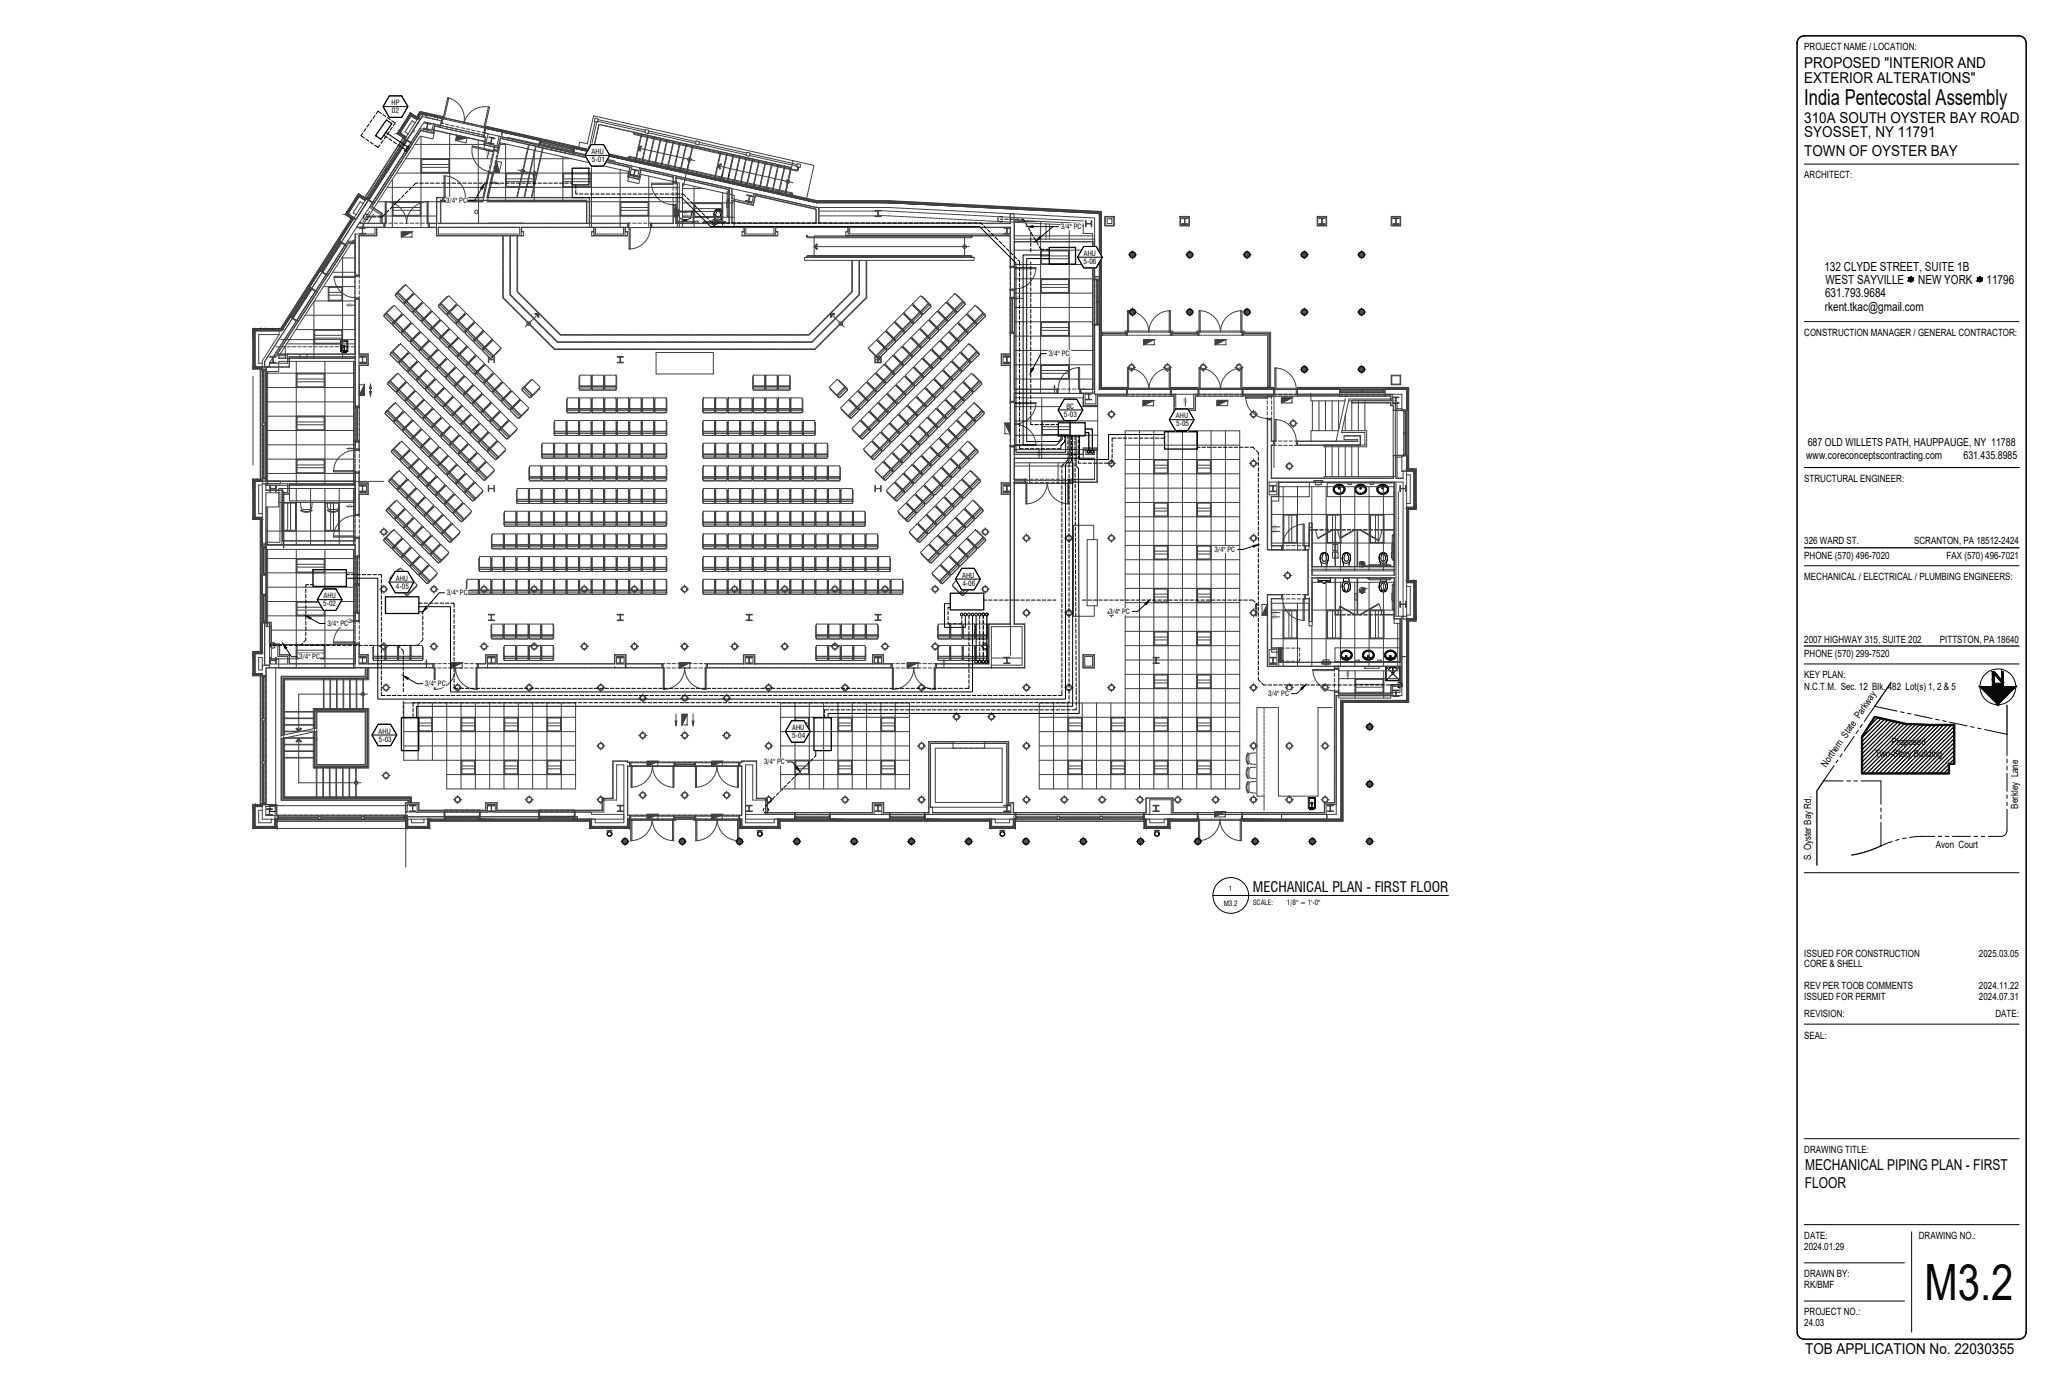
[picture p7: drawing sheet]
<svg xmlns="http://www.w3.org/2000/svg" width="914mm" height="610mm" viewBox="0 0 914 610" stroke-linecap="round" stroke-linejoin="round" font-family="sans-serif">
<defs><g id="words">
<text font-size="22.2" x="853.4" y="576.2">M3.2</text>
<text font-size="9.8" x="800.1" y="46.6">India Pentecostal Assembly</text>
<g font-size="6.7">
<text x="800.1" y="30.3">PROPOSED &quot;INTERIOR AND</text>
<text x="800.1" y="36.7">EXTERIOR ALTERATIONS&quot;</text>
<text x="800.1" y="54.6">310A SOUTH OYSTER BAY ROAD</text>
<text x="800.1" y="60.9">SYOSSET, NY 11791</text>
<text x="800.1" y="69.3">TOWN OF OYSTER BAY</text>
<text x="800.4" y="518.8">MECHANICAL PIPING PLAN - FIRST</text>
<text x="800.4" y="526.8">FLOOR</text>
<text x="800.5" y="600.1">TOB APPLICATION No. 22030355</text>
</g>
<text font-size="6.3" x="555.6" y="395.5">MECHANICAL PLAN - FIRST FLOOR</text>
<g font-size="5.5">
<text x="809" y="120">132 CLYDE STREET, SUITE 1B</text>
<text x="809.5" y="125.9">WEST SAYVILLE</text>
<text x="850.6" y="125.9">NEW YORK</text>
<text x="880.9" y="125.9">11796</text>
<text x="809.3" y="131.8">631.793.9684</text>
<text x="809.2" y="137.9">rkent.tkac@gmail.com</text>
</g>
<g font-size="4.9">
<text x="801.6" y="197.7">687 OLD WILLETS PATH, HAUPPAUGE, NY 11788</text>
<text x="801" y="203.5">www.coreconceptscontracting.com</text>
<text x="870.7" y="203.5">631.435.8985</text>
</g>
<g font-size="4.4">
<text x="800.1" y="22.4">PROJECT NAME / LOCATION:</text>
<text x="800.1" y="79.1">ARCHITECT:</text>
<text x="800.1" y="148.9">CONSTRUCTION MANAGER / GENERAL CONTRACTOR:</text>
<text x="800.1" y="213.6">STRUCTURAL ENGINEER:</text>
<text x="800.1" y="241.4">326 WARD ST.</text>
<text x="848.8" y="241.4">SCRANTON, PA 18512-2424</text>
<text x="800.1" y="247.7">PHONE (570) 496-7020</text>
<text x="863.2" y="247.7">FAX (570) 496-7021</text>
<text x="800.1" y="257.2">MECHANICAL / ELECTRICAL / PLUMBING ENGINEERS:</text>
<text x="800.1" y="284.9">2007 HIGHWAY 315, SUITE 202</text>
<text x="860.3" y="284.9">PITTSTON, PA 18640</text>
<text x="800.1" y="291.3">PHONE (570) 299-7520</text>
<text x="800.1" y="300.7">KEY PLAN:</text>
<text x="800.1" y="305.9">N.C.T.M. Sec. 12 Blk. 482 Lot(s) 1, 2 &amp; 5</text>
<text x="831.6" y="335.8">Two-Story Building</text>
<text x="838.8" y="330.4">Proposed</text>
<text x="809.9" y="340.4" transform="rotate(-56 809.9 340.4)">Northern State Parkway</text>
<text x="895" y="358.5" transform="rotate(-90 895 358.5)">Berkley Lane</text>
<text x="858.5" y="375.9">Avon Court</text>
<text x="803.2" y="381.4" transform="rotate(-90 803.2 381.4)">S. Oyster Bay Rd.</text>
<text x="800.1" y="424.1">ISSUED FOR CONSTRUCTION</text>
<text x="877.6" y="424.1">2025.03.05</text>
<text x="800.1" y="428.9">CORE &amp; SHELL</text>
<text x="800.1" y="443.2">ISSUED FOR PERMIT</text>
<text x="800.1" y="438.4">REV PER TOOB COMMENTS</text>
<text x="877.6" y="443.2">2024.07.31</text>
<text x="877.6" y="438.4">2024.11.22</text>
<text x="800.1" y="450.9">REVISION:</text>
<text x="884.9" y="450.9">DATE:</text>
<text x="800.1" y="460.4">SEAL:</text>
<text x="800.1" y="511.2">DRAWING TITLE:</text>
<text x="800.1" y="549.3">DATE:</text>
<text x="850.9" y="549.3">DRAWING NO.:</text>
<text x="800.1" y="554.1">2024.01.29</text>
<text x="800.1" y="566.3">DRAWN BY:</text>
<text x="800.1" y="571">RK/BMF</text>
<text x="800.1" y="583.2">PROJECT NO.:</text>
<text x="800.1" y="588">24.03</text>
</g>
<g font-size="3.2">
<text x="173.6" y="46.7">HP</text>
<text x="173.8" y="50.2">02</text>
<text x="262.4" y="68.3">AHU</text>
<text x="262.5" y="71.9">5-01</text>
<text x="197.9" y="89.9">3/4&quot; PC</text>
<text x="470.4" y="101.6">3/4&quot; PC</text>
<text x="480.6" y="113.4">AHU</text>
<text x="480.5" y="117">5-06</text>
<text x="465.1" y="157.9">3/4&quot; PC</text>
<text x="471.8" y="184.7">5-03</text>
<text x="472.9" y="181.1">BC</text>
<text x="521.5" y="185.5">AHU</text>
<text x="521.6" y="189">5-05</text>
<text x="538.6" y="244.7">3/4&quot; PC</text>
<text x="175.5" y="257.5">AHU</text>
<text x="426.7" y="256.1">AHU</text>
<text x="175.6" y="261">4-05</text>
<text x="198.2" y="263.9">3/4&quot; PC</text>
<text x="426.8" y="259.7">4-06</text>
<text x="143.3" y="268.8">5-02</text>
<text x="143.5" y="265.3">AHU</text>
<text x="491.8" y="272.2">3/4&quot; PC</text>
<text x="145.2" y="277.5">3/4&quot; PC</text>
<text x="132.7" y="292.3">3/4&quot; PC</text>
<text x="188.4" y="304.2">3/4&quot; PC</text>
<text x="562.4" y="308.6">3/4&quot; PC</text>
<text x="351.3" y="323.7">AHU</text>
<text x="167.9" y="325.3">AHU</text>
<text x="168" y="328.8">5-03</text>
<text x="351.3" y="327.3">5-04</text>
<text x="338.8" y="338.9">3/4&quot; PC</text>
<text x="545" y="395.2">1</text>
<text x="542.6" y="401.5">M3.2</text>
<text x="555.6" y="401.2">SCALE:</text>
<text x="570.7" y="401.2">1/8&quot; = 1'-0&quot;</text>
</g>
<g font-size="2.8" fill="#404040">
<text x="215.4" y="68.8" transform="rotate(12 215.4 68.8)">S</text>
<text x="220.2" y="82.2" transform="rotate(-77 220.2 82.2)">S</text>
<text x="305" y="96.7" transform="rotate(-90 305 96.7)">SS</text>
<text x="156.1" y="136.2" transform="rotate(-90 156.1 136.2)">S</text>
<text x="452.2" y="133.2" transform="rotate(-90 452.2 133.2)">S</text>
<text x="466.8" y="173.1">S</text>
<text x="524.7" y="178.7">S</text>
<text x="156.1" y="199.7" transform="rotate(-90 156.1 199.7)">S</text>
<text x="459.9" y="202">S</text>
<text x="156.1" y="225.4" transform="rotate(-90 156.1 225.4)">S</text>
<text x="566.3" y="236.5" transform="rotate(-90 566.3 236.5)">SS</text>
<text x="156.1" y="275.9" transform="rotate(-90 156.1 275.9)">S</text>
<text x="566.3" y="274.4" transform="rotate(-90 566.3 274.4)">SS</text>
<text x="188.2" y="294.8">S</text>
<text x="417.7" y="294.8">S</text>
<text x="596.8" y="299.8">S</text>
</g>
</g></defs>
<!-- layer: xr-plan|S-Cols-0-1 -->
<g fill="none" stroke="#404040" stroke-width=".44">
<path d="M524 96.7h2.7l-1.3 .3v2.2l1.3 .2h-2.7l1.3-.2v-2.2zM584.9 96.7h2.7l-1.3 .3v2.2l1.3 .2h-2.7l1.2-.2v-2.2zM619.2 96.9v2.3M619.2 96.9l1.2-.2h-2.7l1.2 .2 .1 2.2-1.3 .3h2.7l-1.2-.1M217.7 291.6l.1 2.3-1.2 .3h2.6l-1.2-.3 .1-2.3M217.7 291.6l-1.1-.2h2.6l-1.1 .2M273.7 294l1.4-.2 1.3 .4zM274.9 291.6l.1 .2M274.9 291.6l-1.2-.2h2.7l-1.1 .2M275 291.8v2M275.1 291.8v2M275.2 291.6l-.1 .2"/>
<path d="M332 291.6l.1 2.3-1.2 .3h2.6l-1.2-.3 .1-2.3M332 291.6l-1.1-.2h2.6l-1.1 .2M388 294l1.4-.2 1.3 .4zM389.2 291.6l.1 .2M389.2 291.6l-1.2-.2h2.7l-1.1 .2M389.3 291.8v2M389.4 291.8v2M389.5 291.6l-.1 .2M446.3 291.6l.1 2.3-1.2 .3h2.6l-1.2-.3 .1-2.3M446.3 291.6l-1.1-.2h2.6l-1.1 .2"/>
</g>
<!-- layer: xr-plan|A-Detl-Patt-Stel -->
<g fill="none" stroke="#404040" stroke-width=".44">
<path d="M188 56.8l-.2 .2M188.3 56.9l-.2 .1M188.6 54.4l-.2 .1M188.8 57l-.2 .2M188.9 54.4l-.2 .2M189.3 57l-.4 .2M189.3 56.7l-.1 .1M189.4 54.5l-.2 .2M189.4 56.2l-.1 .1M189.5 55.9l-.1 .1M189.6 55.4l-.1 .1M189.7 57.2l-.3 .2"/>
<path d="M189.7 55.1l-.2 .1M189.7 54.6l-.2 .2M189.9 57.3l-.2 .1M190.3 54.7l-.3 .2M190.5 57.4l-.2 .1M190.5 54.8l-.2 .1M191.1 54.9l-.3 .2M216.5 63.2l-.2 .2M216.8 63.3l-.3 .1M217.1 60.7l-.2 .2M217.3 63.4l-.2 .2M217.4 60.8l-.3 .2"/>
<path d="M217.7 63.4l-.3 .2M217.8 63.1l-.2 .1M217.9 60.9l-.2 .2M217.9 62.6l-.1 .1M218 62.3l-.2 .1M218.1 61.7l-.1 .1M218.1 63.6l-.2 .2M218.2 61.5l-.2 .1M218.2 61l-.3 .2M218.4 63.7l-.2 .1M218.7 61.1l-.2 .2M218.9 63.8l-.2 .1"/>
<path d="M219 61.2l-.2 .1M219.5 61.3l-.2 .1M280 77.5l-.2 .1M280.2 77.6l-.2 .1M280.5 75l-.2 .1M280.8 77.7l-.3 .1M280.8 75.1l-.2 .1M281.2 77.6l-.4 .3M281.2 77.4l-.1 .1M281.4 75.2l-.3 .2M281.4 76.8l-.2 .1M281.4 76.6h-.1"/>
<path d="M281.6 76l-.2 .1M281.6 77.9l-.2 .1M281.6 75.7l-.1 .1M281.6 75.2l-.2 .2M281.9 77.9l-.3 .2M282.2 75.4l-.3 .1M282.4 78l-.2 .2M282.4 75.4l-.2 .2M283 75.6l-.2 .1M330.8 88.9l-.2 .1M331.1 89l-.3 .1M331.4 86.4l-.2 .2"/>
<path d="M331.6 89.1l-.2 .2M331.7 86.5l-.3 .1M332 89.1l-.3 .2M332.1 88.8l-.1 .1M332.2 86.6l-.2 .2M332.2 88.2l-.1 .1M332.3 88l-.2 .1M332.4 87.4l-.1 .1M332.4 89.3l-.2 .1M332.5 87.2h-.2M332.5 86.7l-.3 .1M332.7 89.3l-.2 .2"/>
<path d="M333 86.8l-.2 .2M333.2 89.5l-.2 .1M333.3 86.9l-.2 .1M333.8 87l-.2 .1M388.2 95.8l-.2 .2M388.2 93.3l-.2 .2M388.5 95.8l-.2 .2M388.5 93.3l-.2 .2M389 95.8l-.2 .2M389 93.3l-.1 .2M389.3 93.3l-.2 .2M389.4 93.8l-.1 .1"/>
<path d="M389.4 94.6l-.1 .1M389.4 95.4l-.1 .2M389.4 94l-.1 .2M389.4 94.9l-.1 .1M389.4 95.7l-.3 .3M389.9 95.8l-.2 .2M389.9 93.3l-.2 .2M390.1 95.8l-.1 .2M390.2 93.3l-.2 .2M390.7 93.3l-.2 .2M390.7 95.8l-.2 .2M481.4 99.5l.2 .2"/>
<path d="M481.4 98.6l.2 .2M481.4 99.2l.2 .2M481.4 98.3l.2 .3M481.4 97.8l.2 .2M481.9 99.1l.1 .1M482.1 99.1l.2 .1M482.7 99.1l.1 .1M483 99.1l.1 .1M483.6 99.1l.1 .1M483.8 99.1l.3 .3M483.9 99.5l.2 .2M483.9 98.6l.2 .2"/>
<path d="M483.9 98.4l.2 .2M484 97.8l.1 .2M524.2 99.3l-.2 .1M524.2 96.7l-.2 .2M524.5 99.3l-.2 .1M524.5 96.7l-.2 .2M525 99.3l-.2 .1M525.1 96.7l-.3 .2M525.3 96.7l-.2 .2M525.4 97.2l-.1 .1M525.4 98l-.1 .1M525.4 98.8l-.1 .2"/>
<path d="M525.4 97.5l-.1 .1M525.4 98.3l-.1 .1M525.4 99.1l-.3 .3M525.9 99.3l-.2 .1M525.9 96.7l-.2 .2M526.2 99.3l-.3 .1M526.2 96.7l-.2 .2M526.7 96.7l-.2 .2M526.7 99.3l-.2 .1M585 99.3l-.1 .1M585.1 96.7l-.2 .2M585.3 99.3l-.2 .1"/>
<path d="M585.3 96.7l-.1 .2M585.9 99.3l-.2 .1M585.9 96.7l-.2 .2M586.2 96.7l-.2 .2M586.3 97.5l-.2 .1M586.3 97.2l-.2 .1M586.3 98l-.2 .1M586.3 98.8l-.2 .2M586.3 98.3l-.2 .1M586.3 99.1l-.3 .3M586.7 99.3l-.2 .1M586.8 96.7l-.3 .2"/>
<path d="M587 99.3l-.2 .1M587 96.7l-.2 .2M587.6 96.7l-.2 .2M587.6 99.3l-.2 .1M617.9 99.3l-.2 .1M617.9 96.7l-.2 .2M618.1 99.3l-.2 .1M618.2 96.7l-.2 .2M618.7 99.3l-.2 .1M618.7 96.7l-.2 .2M619 96.7l-.2 .2M619.1 97.2l-.1 .1"/>
<path d="M619.1 98l-.1 .1M619.1 98.8l-.1 .2M619.1 97.5l-.1 .1M619.1 98.3l-.1 .1M619.1 99.1l-.3 .3M619.5 99.3l-.2 .1M619.6 96.7l-.2 .2M619.8 99.3l-.2 .1M619.8 96.7l-.2 .2M620.4 96.7l-.2 .2M620.4 99.3l-.2 .1M159.6 103.5l-.2 .2"/>
<path d="M159.6 100.9l-.2 .2M159.9 103.5l-.2 .2M159.9 100.9l-.2 .2M160.4 103.5l-.2 .2M160.4 100.9l-.2 .2M160.7 100.9l-.2 .2M160.8 101.4l-.1 .1M160.8 102.2l-.1 .2M160.8 103.1l-.1 .1M160.8 101.7l-.1 .1M160.8 102.5l-.1 .1M160.8 103.4l-.3 .3"/>
<path d="M161.3 103.5l-.2 .2M161.3 100.9l-.2 .2M161.5 103.5l-.2 .2M161.6 100.9l-.2 .2M162.1 101l-.2 .1M162.1 103.5l-.2 .2M445.3 103.5l-.1 .2M445.4 100.9l-.2 .2M445.6 103.5l-.2 .2M445.6 100.9l-.2 .2M446.2 103.5l-.2 .2M446.2 100.9l-.2 .2"/>
<path d="M446.5 100.9l-.2 .2M446.6 101.4l-.2 .1M446.6 102.2l-.2 .2M446.6 103.1l-.2 .1M446.6 101.7l-.2 .1M446.6 102.5l-.2 .1M446.6 103.4l-.3 .3M447 103.5l-.2 .2M447 100.9l-.2 .2M447.3 103.5l-.2 .2M447.3 100.9l-.2 .2M447.8 101l-.1 .1"/>
<path d="M447.8 103.5l-.1 .2M481.4 100.3l.2 .2M481.4 100l.2 .2M483.9 100.3l.2 .2M483.9 100.1l.2 .1M119.9 158.1l-.2 .2M120.5 158.1l-.2 .2M120.8 158.1l-.3 .2M121.1 159.4l-.1 .1M121.1 158.6l-.1 .1M121.1 160l-.1 .1M121.1 159.1l-.1 .1"/>
<path d="M121.3 158.1l-.3 .3M121.6 158.1l-.2 .2M122.2 158.1l-.2 .2M122.4 158.1l-.2 .2M159.6 158.1l-.2 .2M159.9 158.1l-.2 .2M160.4 158.1l-.2 .2M160.7 158.1l-.2 .2M160.8 158.6l-.1 .1M160.8 159.4l-.1 .1M160.8 158.8l-.1 .2M160.8 159.7l-.1 .1"/>
<path d="M161.3 158.1l-.2 .2M161.6 158.1l-.2 .2M162.1 158.1l-.2 .2M216.5 159.8l.2 .2M216.5 158.9l.2 .2M216.5 159.5l.2 .2M216.5 158.6l.2 .2M216.6 158.1l.1 .2M217 159.4l.1 .1M217.3 159.4l.1 .1M217.8 159.4l.2 .1M218.1 159.4l.1 .1"/>
<path d="M218.7 159.4l.1 .1M219 159.4l.3 .3M219.1 159.8l.2 .2M219.1 158.9l.2 .3M219.1 158.7l.2 .2M219.1 158.1l.2 .2M273.9 158.1l-.2 .2M274.2 158.1l-.2 .2M274.7 158.1l-.1 .2M275 158.1l-.2 .2M275.1 158.6l-.1 .1M275.1 159.4l-.1 .1"/>
<path d="M275.1 158.8l-.1 .2M275.1 159.7l-.1 .1M275.6 158.1l-.2 .2M275.9 158.1l-.2 .2M276.4 158.1l-.2 .2M388.2 158.9l-.2 .3M388.2 159.8l-.2 .2M388.2 158.7l-.2 .2M388.2 158.1l-.2 .2M388.3 159.4l-.3 .3M388.5 158.1l-.2 .2M388.6 159.4l-.1 .1"/>
<path d="M389 158.1l-.1 .2M389.1 159.4l-.1 .1M389.3 158.1l-.2 .2M389.4 159.4l-.1 .1M389.4 158.8l-.1 .2M389.4 158.6l-.1 .1M389.4 159.7l-.1 .1M389.9 158.1l-.2 .2M390 159.4l-.1 .1M390.2 158.1l-.2 .2M390.3 159.4l-.2 .1M390.7 158.1l-.2 .2"/>
<path d="M390.7 158.9l-.2 .2M390.7 159.8l-.2 .2M390.7 159.5l-.2 .2M390.7 158.6l-.2 .2M445.4 158.1l-.2 .2M445.6 158.1l-.2 .2M446.2 158.1l-.2 .2M446.5 158.1l-.2 .2M446.6 159.4l-.2 .1M446.6 158.6l-.2 .1M446.6 158.8l-.2 .2M446.6 159.7l-.2 .1"/>
<path d="M447 158.1l-.2 .2M447.3 158.1l-.2 .2M447.8 158.1l-.1 .2M119.9 160.6l-.2 .2M120.5 160.6l-.3 .2M120.7 160.6l-.2 .2M121.1 160.2l-.1 .2M121.3 160.6l-.2 .2M121.6 160.6l-.2 .2M122.1 160.6l-.2 .2M122.4 160.6l-.2 .2M159.6 160.6l-.2 .2"/>
<path d="M159.9 160.6l-.2 .2M160.4 160.6l-.2 .2M160.8 160.2l-.1 .2M160.8 160.5l-.3 .3M161.3 160.6l-.2 .2M161.5 160.6l-.2 .2M162.1 160.6l-.2 .2M216.5 160.6l.2 .2M216.5 160.3l.2 .2M219.1 160.6l.1 .2M219.1 160.3l.2 .2M273.9 160.6l-.2 .2"/>
<path d="M274.2 160.6l-.2 .2M274.7 160.6l-.2 .2M275.1 160.2l-.1 .2M275.1 160.5l-.3 .3M275.6 160.6l-.2 .2M275.8 160.6l-.1 .2M276.4 160.6l-.2 .2M388.2 160.6l-.2 .2M388.2 160.3l-.2 .2M388.5 160.6l-.2 .2M389 160.6l-.2 .2M389.4 160.2l-.1 .2"/>
<path d="M389.4 160.5l-.3 .3M389.9 160.6l-.2 .2M390.1 160.6l-.1 .2M390.7 160.6l-.2 .2M390.7 160.3l-.2 .2M445.3 160.6l-.1 .2M445.6 160.6l-.2 .2M446.2 160.6l-.2 .2M446.6 160.2l-.2 .2M446.6 160.5l-.3 .3M447 160.6l-.2 .2M447.3 160.6l-.2 .2"/>
<path d="M447.8 160.6l-.1 .2M481.6 177l-.2 .2M481.6 174.5l-.2 .2M481.9 177l-.2 .2M481.9 174.5l-.2 .2M482.4 177l-.2 .2M482.5 174.5l-.2 .2M482.7 174.5l-.2 .2M482.8 175l-.1 .1M482.8 175.8l-.1 .1M482.8 176.6l-.1 .2M482.8 175.2l-.1 .2"/>
<path d="M482.8 176.1l-.1 .1M482.8 176.9l-.3 .3M483.3 177l-.2 .2M483.3 174.5l-.2 .2M483.6 177l-.2 .2M483.6 174.5l-.2 .2M484.1 174.5l-.2 .2M484.1 177l-.2 .2M617.9 178.6l-.2 .2M617.9 176.1l-.2 .2M618.1 178.6l-.2 .2M618.2 176.1l-.2 .2"/>
<path d="M618.7 178.6l-.2 .2M618.7 176.1l-.2 .2M619 176.1l-.2 .2M619.1 176.6l-.1 .1M619.1 177.4l-.1 .1M619.1 178.2l-.1 .2M619.1 176.8l-.1 .2M619.1 177.7l-.1 .1M619.1 178.5l-.3 .3M619.5 178.6l-.2 .2M619.6 176.1l-.2 .2M619.8 178.6l-.2 .2"/>
<path d="M619.8 176.1l-.2 .2M620.4 176.1l-.2 .2M620.4 178.6l-.2 .2M119.7 216.1l.2 .2M119.7 216.9l.2 .2M119.7 217.8l.2 .2M119.7 215.5l.2 .2M119.7 216.3l.3 .4M119.7 217.2l.2 .2M119.7 215.3l.2 .1M120.2 216.5l.1 .2M120.7 216.5l.1 .2"/>
<path d="M121 216.5l.1 .2M121.6 216.5l.1 .2M121.8 216.5l.2 .2M122.2 216.1l.2 .2M122.2 216.9l.2 .2M122.2 217.8l.2 .2M122.2 215.5l.2 .2M122.2 216.4l.2 .2M122.2 217.2l.2 .2M122.3 215.3l.1 .2M159.6 217.8l-.2 .2M159.6 215.2l-.2 .2"/>
<path d="M159.9 217.8l-.2 .2M159.9 215.2l-.2 .2M160.4 217.8l-.2 .2M160.4 215.2l-.2 .2M160.7 215.2l-.2 .2M160.8 215.7l-.1 .1M160.8 216.5l-.1 .2M160.8 217.4l-.1 .1M160.8 216l-.1 .1M160.8 216.8l-.1 .1M160.8 217.7l-.3 .3M161.3 217.8l-.2 .2"/>
<path d="M161.3 215.2l-.2 .2M161.5 217.8l-.2 .2M161.6 215.2l-.2 .2M162.1 215.3l-.2 .1M162.1 217.8l-.2 .2M216.5 217.8l.2 .2M216.5 216.9l.2 .2M216.5 216.1l.2 .2M216.5 217.5l.2 .2M216.5 216.6l.2 .2M216.5 215.8l.2 .2M216.6 215.3l.1 .1"/>
<path d="M217 216.5l.1 .2M217.3 216.5l.1 .2M217.8 216.5l.2 .2M218.1 216.5l.1 .2M218.7 216.5l.1 .2M219 216.5l.3 .4M219.1 217.8l.1 .2M219.1 216.9l.2 .2M219.1 216.1l.2 .2M219.1 217.5l.2 .2M219.1 215.8l.2 .2M219.1 215.3l.2 .2"/>
<path d="M388.2 215.3l-.2 .2M388.2 217.8l-.2 .2M388.2 216.9l-.2 .2M388.2 216.1l-.2 .2M388.2 217.5l-.2 .2M388.2 215.8l-.2 .2M388.3 216.5l-.3 .4M388.6 216.5l-.1 .2M389.1 216.5l-.1 .2M389.4 216.5l-.1 .2M390 216.5l-.1 .2M390.3 216.5l-.2 .2"/>
<path d="M390.7 215.3l-.2 .1M390.7 217.8l-.2 .2M390.7 216.9l-.2 .2M390.7 216.1l-.2 .2M390.7 217.5l-.2 .2M390.7 216.6l-.2 .2M390.7 215.8l-.2 .2M445.3 217.8l-.1 .2M445.4 215.2l-.2 .2M445.6 217.8l-.2 .2M445.6 215.2l-.2 .2M446.2 217.8l-.2 .2"/>
<path d="M446.2 215.2l-.2 .2M446.5 215.2l-.2 .2M446.6 215.7l-.2 .1M446.6 216.5l-.2 .2M446.6 217.4l-.2 .1M446.6 216l-.2 .1M446.6 216.8l-.2 .1M446.6 217.7l-.3 .3M447 217.8l-.2 .2M447 215.2l-.2 .2M447.3 217.8l-.2 .2M447.3 215.2l-.2 .2"/>
<path d="M447.8 215.3l-.1 .1M447.8 217.8l-.1 .2M563.4 217.8l-.2 .2M563.4 215.2l-.2 .2M563.6 217.8l-.2 .2M563.6 215.2l-.1 .2M564.2 217.8l-.2 .2M564.2 215.2l-.2 .2M564.5 215.2l-.2 .2M564.6 215.7l-.1 .1M564.6 216.5l-.1 .2M564.6 217.4l-.1 .1"/>
<path d="M564.6 216l-.1 .1M564.6 216.8l-.1 .1M564.6 217.7l-.3 .3M565 217.8l-.2 .2M565.1 215.2l-.2 .2M565.3 217.8l-.2 .2M565.3 215.2l-.2 .2M565.9 215.3l-.2 .1M565.9 217.8l-.2 .2M620.8 217.8l.2 .2M620.8 216.9l.2 .2M620.8 216.1l.2 .2"/>
<path d="M620.8 217.5l.2 .2M620.8 216.6l.2 .2M620.8 215.8l.2 .2M620.9 215.3l.1 .1M621.3 216.5l.1 .2M621.6 216.5l.1 .2M622.2 216.5l.1 .2M622.4 216.5l.2 .2M623 216.5l.1 .2M623.3 216.5l.3 .4M623.4 217.8l.1 .2M623.4 216.9l.2 .2"/>
<path d="M623.4 216.1l.2 .2M623.4 215.3l.2 .2M623.4 217.5l.2 .2M623.4 215.8l.2 .2M216.6 274.9l.1 .2M216.6 272.4l.1 .2M216.8 272.4l.2 .2M216.8 274.9l.2 .2M217.4 272.4l.2 .2M217.4 274.9l.2 .2M217.7 272.4l.3 .3M217.7 274.9l.2 .2"/>
<path d="M217.8 274.5l.2 .2M217.8 273.7l.2 .1M217.8 272.8l.2 .2M217.8 274.3l.2 .1M217.8 273.4l.2 .1M218.2 272.4l.2 .2M218.2 274.9l.2 .2M218.5 272.4l.2 .2M218.5 274.9l.2 .2M219.1 272.4l.1 .2M219.1 274.9l.1 .2M273.7 274.9l.2 .2"/>
<path d="M273.7 272.4l.2 .2M274 272.4l.2 .2M274 274.9l.2 .2M274.5 272.4l.2 .2M274.6 274.9l.1 .2M274.8 272.4l.3 .3M274.8 274.9l.2 .2M275 274.5l.1 .2M275 273.7l.1 .1M275 272.8l.1 .2M275 274.3l.1 .1M275 273.4l.1 .1"/>
<path d="M275.4 272.4l.2 .2M275.4 274.9l.2 .2M275.7 272.4l.1 .2M275.7 274.9l.2 .2M276.2 272.4l.2 .2M276.2 274.9l.2 .2M330.9 274.9l.2 .2M330.9 272.4l.1 .2M331.1 272.4l.2 .2M331.1 274.9l.2 .2M331.7 272.4l.2 .2M331.7 274.9l.2 .2"/>
<path d="M332 272.4l.3 .3M332 274.9l.2 .2M332.1 274.5l.2 .2M332.1 273.7l.2 .1M332.1 272.8l.2 .2M332.1 274.3l.2 .1M332.1 273.4l.2 .1M332.5 272.4l.2 .2M332.5 274.9l.2 .2M332.8 272.4l.2 .2M332.8 274.9l.2 .2M333.4 272.4l.1 .2"/>
<path d="M333.4 274.9l.1 .2M388 274.9l.2 .2M388 272.4l.2 .2M388.3 272.4l.2 .2M388.3 274.9l.2 .2M388.8 272.4l.2 .2M388.9 274.9l.1 .2M389.1 272.4l.3 .3M389.1 274.9l.2 .2M389.3 274.5l.1 .2M389.3 273.7l.1 .1M389.3 272.8l.1 .2"/>
<path d="M389.3 274.3l.1 .1M389.3 273.4l.1 .1M389.7 272.4l.2 .2M389.7 274.9l.2 .2M390 272.4l.1 .2M390 274.9l.2 .2M390.5 272.4l.2 .2M390.5 274.9l.2 .2M620.8 269.1l.2 .2M620.8 268.2l.2 .2M620.8 267.4l.2 .2M620.8 268.8l.2 .2"/>
<path d="M620.8 267.9l.2 .3M620.8 267.1l.2 .2M620.9 266.6l.1 .2M621.3 267.9l.1 .1M621.6 267.9l.1 .1M622.2 267.9l.1 .1M622.4 267.9l.2 .1M623 267.9l.1 .1M623.3 267.9l.3 .3M623.4 269.1l.1 .2M623.4 268.3l.2 .2M623.4 267.4l.2 .2"/>
<path d="M623.4 266.6l.2 .2M623.4 268.8l.2 .2M623.4 267.1l.2 .2M119.7 292.3l.2 .2M119.7 293.1l.2 .2M119.7 293.9l.2 .2M119.7 291.7l.2 .2M119.7 292.5l.3 .4M119.7 293.4l.2 .2M119.7 291.5l.2 .1M120.2 292.7l.1 .2M120.7 292.7l.1 .2"/>
<path d="M121 292.7l.1 .2M121.6 292.7l.1 .2M121.8 292.7l.2 .2M122.2 292.3l.2 .2M122.2 293.1l.2 .2M122.2 294l.2 .1M122.2 291.7l.2 .2M122.2 292.6l.2 .2M122.2 293.4l.2 .2M122.3 291.5l.1 .2M159.6 294l-.2 .1M159.6 291.4l-.2 .2"/>
<path d="M159.9 294l-.2 .2M159.9 291.4l-.2 .2M160.4 294l-.2 .2M160.4 291.4l-.2 .2M160.7 291.4l-.2 .2M160.8 291.9l-.1 .1M160.8 292.7l-.1 .2M160.8 293.6l-.1 .1M160.8 292.2l-.1 .1M160.8 293l-.1 .1M160.8 293.9l-.3 .3M161.3 294l-.2 .2"/>
<path d="M161.3 291.4l-.2 .2M161.5 294l-.2 .2M161.6 291.4l-.2 .2M162.1 291.5l-.2 .1M162.1 294l-.2 .2M216.7 294l-.1 .1M216.7 291.4l-.1 .2M217 294l-.2 .2M217 291.4l-.2 .2M217.6 294l-.2 .2M217.6 291.4l-.2 .2M217.9 291.4l-.2 .2"/>
<path d="M218 291.9l-.2 .1M218 292.7l-.2 .2M218 293.6l-.2 .1M218 292.2l-.2 .1M218 293l-.2 .1M218 293.9l-.3 .3M218.4 294l-.2 .2M218.4 291.4l-.2 .2M218.7 294l-.2 .2M218.7 291.4l-.2 .2M219.2 291.5l-.1 .1M219.2 294l-.1 .2"/>
<path d="M273.9 294l-.2 .1M273.9 291.4l-.2 .2M274.2 294l-.2 .2M274.2 291.4l-.2 .2M274.7 294l-.2 .2M274.7 291.4l-.1 .2M275 291.4l-.2 .2M275.1 291.9l-.1 .1M275.1 292.7l-.1 .2M275.1 293.6l-.1 .1M275.1 292.2l-.1 .1M275.1 293l-.1 .1"/>
<path d="M275.1 293.9l-.3 .3M275.6 294l-.2 .2M275.6 291.4l-.2 .2M275.8 294l-.1 .2M275.9 291.4l-.2 .2M276.4 291.5l-.2 .1M276.4 294l-.2 .2M331 294l-.1 .1M331.1 291.4l-.2 .2M331.3 294l-.2 .2M331.3 291.4l-.2 .2M331.9 294l-.2 .2"/>
<path d="M331.9 291.4l-.2 .2M332.2 291.4l-.2 .2M332.3 291.9l-.2 .1M332.3 292.7l-.2 .2M332.3 293.6l-.2 .1M332.3 292.2l-.2 .1M332.3 293l-.2 .1M332.3 293.9l-.3 .3M332.7 294l-.2 .2M332.7 291.4l-.2 .2M333 294l-.2 .2M333 291.4l-.2 .2"/>
<path d="M333.5 291.5l-.1 .1M333.5 294l-.1 .2M388.2 294l-.2 .1M388.2 291.4l-.2 .2M388.5 294l-.2 .2M388.5 291.4l-.2 .2M389 294l-.2 .2M389 291.4l-.1 .2M389.3 291.4l-.2 .2M389.4 291.9l-.1 .1M389.4 292.7l-.1 .2M389.4 293.6l-.1 .1"/>
<path d="M389.4 292.2l-.1 .1M389.4 293l-.1 .1M389.4 293.9l-.3 .3M389.9 294l-.2 .2M389.9 291.4l-.2 .2M390.1 294l-.1 .2M390.2 291.4l-.2 .2M390.7 291.5l-.2 .1M390.7 294l-.2 .2M445.3 294l-.1 .1M445.4 291.4l-.2 .2M445.6 294l-.2 .2"/>
<path d="M445.6 291.4l-.2 .2M446.2 294l-.2 .2M446.2 291.4l-.2 .2M446.5 291.4l-.2 .2M446.6 291.9l-.2 .1M446.6 292.7l-.2 .2M446.6 293.6l-.2 .1M446.6 292.2l-.2 .1M446.6 293l-.2 .1M446.6 293.9l-.3 .3M447 294l-.2 .2M447 291.4l-.2 .2"/>
<path d="M447.3 294l-.2 .2M447.3 291.4l-.2 .2M447.8 291.5l-.1 .1M447.8 294l-.1 .2M511.5 294l-.2 .1M511.5 291.4l-.2 .2M511.8 294l-.2 .2M511.8 291.4l-.2 .2M512.3 294l-.2 .2M512.4 291.4l-.3 .2M512.6 291.4l-.2 .2M512.7 292.2l-.1 .1"/>
<path d="M512.7 293l-.1 .1M512.7 291.9l-.1 .1M512.7 292.7l-.1 .2M512.7 293.6l-.1 .1M512.7 293.9l-.3 .3M513.2 294l-.2 .2M513.2 291.4l-.2 .2M513.5 294l-.3 .2M513.5 291.4l-.2 .2M514 291.5l-.2 .1M514 294l-.2 .2M563.4 294l-.2 .1"/>
<path d="M563.4 291.4l-.2 .2M563.6 294l-.2 .2M563.6 291.4l-.1 .2M564.2 294l-.2 .2M564.2 291.4l-.2 .2M564.5 291.4l-.2 .2M564.6 291.9l-.1 .1M564.6 292.7l-.1 .2M564.6 293.6l-.1 .1M564.6 292.2l-.1 .1M564.6 293l-.1 .1M564.6 293.9l-.3 .3"/>
<path d="M565 294l-.2 .2M565.1 291.4l-.2 .2M565.3 294l-.2 .2M565.3 291.4l-.2 .2M565.9 291.5l-.2 .1M565.9 294l-.2 .2M617.9 308.5l-.2 .2M617.9 306l-.2 .2M618.1 308.5l-.2 .2M618.2 306l-.2 .2M618.7 308.5l-.2 .2M618.7 306l-.2 .2"/>
<path d="M619 306l-.2 .2M619.1 306.5l-.1 .1M619.1 307.3l-.1 .1M619.1 308.1l-.1 .2M619.1 306.7l-.1 .2M619.1 307.6l-.1 .1M619.1 308.4l-.3 .3M619.5 308.5l-.2 .2M619.6 306l-.2 .2M619.8 308.5l-.2 .2M619.8 306l-.2 .2M620.4 306l-.2 .2"/>
<path d="M620.4 308.5l-.2 .2M118.3 358.6l-.2 .2M118.6 358.6l-.2 .2M119.2 358.6l-.2 .2M119.4 358.6l-.1 .2M119.5 359.1l-.1 .1M119.5 359.9l-.1 .2M119.5 359.4l-.1 .1M120 358.6l-.2 .2M120.3 358.6l-.2 .2M120.8 358.7l-.1 .1M181.8 359.6l-.2 .1"/>
<path d="M181.8 357l-.2 .2M182.1 359.6l-.2 .2M182.1 357l-.2 .3M182.6 359.6l-.2 .2M182.7 357l-.2 .3M182.9 357l-.1 .3M183 357.5l-.1 .1M183 358.4l-.1 .1M183 359.2l-.1 .1M183 357.8l-.1 .1M183 358.6l-.1 .2M183 359.5l-.3 .3"/>
<path d="M183.5 359.6l-.2 .2M183.5 357l-.2 .3M183.8 359.6l-.2 .2M183.8 357l-.2 .3M184.3 357.1l-.1 .2M184.3 359.6l-.2 .2M216.7 359.6l-.1 .1M216.7 357l-.1 .2M217 359.6l-.2 .2M217 357l-.2 .3M217.6 359.6l-.2 .2M217.6 357l-.2 .3"/>
<path d="M217.9 357l-.2 .3M218 357.5l-.2 .1M218 358.4l-.2 .1M218 359.2l-.2 .1M218 357.8l-.2 .1M218 358.6l-.2 .2M218 359.5l-.3 .3M218.4 359.6l-.2 .2M218.4 357l-.2 .3M218.7 359.6l-.2 .2M218.7 357l-.2 .3M219.2 357.1l-.1 .2"/>
<path d="M219.2 359.6l-.1 .2M273.9 359.6l-.2 .1M273.9 357l-.2 .2M274.2 359.6l-.2 .2M274.2 357l-.2 .3M274.7 359.6l-.2 .2M274.7 357l-.1 .3M275 357l-.2 .3M275.1 357.5l-.1 .1M275.1 358.4l-.1 .1M275.1 359.2l-.1 .1M275.1 357.8l-.1 .1"/>
<path d="M275.1 358.6l-.1 .2M275.1 359.5l-.3 .3M275.6 359.6l-.2 .2M275.6 357l-.2 .3M275.8 359.6l-.1 .2M275.9 357l-.2 .3M276.4 357.1l-.2 .2M276.4 359.6l-.2 .2M331 359.6l-.1 .1M331.1 357l-.2 .2M331.3 359.6l-.2 .2M331.3 357l-.2 .3"/>
<path d="M331.9 359.6l-.2 .2M331.9 357l-.2 .3M332.2 357l-.2 .3M332.3 357.5l-.2 .1M332.3 358.4l-.2 .1M332.3 359.2l-.2 .1M332.3 357.8l-.2 .1M332.3 358.6l-.2 .2M332.3 359.5l-.3 .3M332.7 359.6l-.2 .2M332.7 357l-.2 .3M333 359.6l-.2 .2"/>
<path d="M333 357l-.2 .3M333.5 357.1l-.1 .2M333.5 359.6l-.1 .2M388.2 359.6l-.2 .1M388.2 357l-.2 .2M388.5 359.6l-.2 .2M388.5 357l-.2 .3M389 359.6l-.2 .2M389 357l-.1 .3M389.3 357l-.2 .3M389.4 357.5l-.1 .1M389.4 358.4l-.1 .1"/>
<path d="M389.4 359.2l-.1 .1M389.4 357.8l-.1 .1M389.4 358.6l-.1 .2M389.4 359.5l-.3 .3M389.9 359.6l-.2 .2M389.9 357l-.2 .3M390.1 359.6l-.1 .2M390.2 357l-.2 .3M390.7 357.1l-.2 .2M390.7 359.6l-.2 .2M445.3 359.6l-.1 .1M445.4 357l-.2 .2"/>
<path d="M445.6 359.6l-.2 .2M445.6 357l-.2 .3M446.2 359.6l-.2 .2M446.2 357l-.2 .3M446.5 357l-.2 .3M446.6 357.5l-.2 .1M446.6 358.4l-.2 .1M446.6 359.2l-.2 .1M446.6 357.8l-.2 .1M446.6 358.6l-.2 .2M446.6 359.5l-.3 .3M447 359.6l-.2 .2"/>
<path d="M447 357l-.2 .3M447.3 359.6l-.2 .2M447.3 357l-.2 .3M447.8 357.1l-.1 .2M447.8 359.6l-.1 .2M511.5 359.6l-.2 .1M511.5 357l-.2 .2M511.8 359.6l-.2 .2M511.8 357l-.2 .3M512.3 359.6l-.2 .2M512.4 357l-.3 .3M512.6 357l-.2 .3"/>
<path d="M512.7 357.5l-.1 .1M512.7 358.4l-.1 .1M512.7 359.2l-.1 .1M512.7 357.8l-.1 .1M512.7 358.6l-.1 .2M512.7 359.5l-.3 .3M513.2 359.6l-.2 .2M513.2 357l-.2 .3M513.5 359.6l-.3 .2M513.5 357l-.2 .3M514 357.1l-.2 .2M514 359.6l-.2 .2"/>
<path d="M588.8 359.6l-.2 .1M588.8 357l-.2 .2M589 359.6l-.2 .2M589 357l-.1 .3M589.6 359.6l-.2 .2M589.6 357l-.2 .3M589.9 357l-.2 .3M590 357.5l-.1 .1M590 358.4l-.1 .1M590 359.2l-.1 .1M590 357.8l-.1 .1M590 358.6l-.1 .2"/>
<path d="M590 359.5l-.3 .3M590.4 359.6l-.2 .2M590.5 357l-.2 .3M590.7 359.6l-.2 .2M590.7 357l-.2 .3M591.3 357.1l-.2 .2M591.3 359.6l-.2 .2M118.3 361.2l-.2 .1M118.6 361.2l-.2 .2M119.1 361.2l-.2 .2M119.5 360.8l-.1 .1M119.5 360.2l-.1 .1"/>
<path d="M119.5 361.1l-.3 .3M120 361.2l-.2 .2M120.3 361.2l-.2 .2M120.8 361.2l-.2 .2"/>
</g>
<!-- layer: xr-plan|S-Cols-0-1-2 -->
<g fill="none" stroke="#404040" stroke-width=".44">
<path d="M189.7 54.9h1.4l-2.7-.6 1.2 .6-.5 2.1h-1.3l2.6 .6-1.1-.5 .4-2.2M217.7 63.4l1.2 .6-2.6-.6h1.2M218 61.1l-.6 2.3M218 61.2l-1.1-.5 2.6 .6-1.1-.1M218.3 61.2l-.6 2.2M281.4 75.4l-.4 2.3-1.2-.1 2.6 .6-1.2-.6 .5-2.1h1.3l-2.6-.5 1 .4M331.7 89.1l.7-2.2-1.2-.5 2.6 .6-1.3-.1-.5 2.1 1.2 .7-2.6-.6h1.2M388 93.3l2.7 .2-1.4 .1zM389.2 95.8l-1.2 .2h2.7l-1.1-.2M389.3 95.7l-.1 .1M389.3 93.6v2.1M389.4 95.7l.1 .1"/>
<path d="M389.4 93.6v2.1M481.6 98.9h2.3M481.6 99l-.2-1.2v2.7l.3-1.3h2.2l.2 1.3v-2.7l-.2 1.2M160.7 101.3l-1.3-.4h2.7l-1.4 .4 .1 2.1 1.3 .3h-2.7l1.3-.4M160.8 101.3v2M121 158.4l-1.3-.3h2.7l-1.2 .2-.2 2.2 1.4 .3h-2.7l1.3-.3M160.7 158.4l-1.3-.3h2.7l-1.4 .3 .1 2.2 1.3 .2h-2.7l1.3-.3M160.8 158.4v2.1M445.2 158.1h2.6l-1.2 .3v2.2l1.2 .2h-2.6l1.2-.2v-2.2zM482.7 176.9v-2.2l-1.3-.2h2.7l-1.2 .2-.1 2.2M482.7 176.9l-1.3 .3h2.7l-1.3-.3M619.2 176.3v2.3"/>
<path d="M619.2 176.3l1.2-.2h-2.7l1.2 .2 .1 2.2-1.3 .3h2.7l-1.2-.2M120 216.5l-.3-1.2v2.7l.3-1.4M120 216.5h2.2l.2-1.2v2.7l-.2-1.3h-2.2M563.2 215.2h2.7l-1.3 .4v2.1l1.3 .3h-2.7l1.2-.3 .1-2.1zM620.8 215.3l.3 1.2h2.2l.3-1.2v2.7l-.4-1.4-2.2 .1-.2 1.3zM620.8 266.6l.3 1.3 2.2-.1 .3-1.2v2.7l-.4-1.3h-2.2l-.2 1.3zM119.7 291.5l.2 2.6zM120 292.9h2.1M120 292.7h2.1M122.2 291.5l.2 2.6-.3-1.4zM160.5 291.6l.2 .2M160.5 291.6l-1.1-.2h2.7l-1.1 .2"/>
<path d="M160.8 291.8v2M160.9 291.6l-.2 .2 .1 2.1 1.3 .3h-2.7l1.3-.4M564.3 291.6l.1 2.3-1.2 .3h2.7l-1.3-.3 .1-2.3M564.3 291.6l-1.1-.2h2.7l-1.2 .2M619.2 306.2v2.3M619.2 306.2l1.2-.2h-2.7l1.2 .2 .1 2.2-1.3 .3h2.7l-1.2-.2M118.1 358.6h2.7l-1.3 .4 .1 2.1 1.2 .3h-2.7l1.3-.3v-2.1zM182.9 357.4l-1.3-.4h2.7l-1.3 .4M182.9 357.4v2.1l-1.3 .3h2.7l-1.2-.3-.1-2.1M217.8 357.4l-1.2-.4h2.6l-1.2 .4M217.8 357.4v2.1l-1.2 .3h2.6l-1.2-.3v-2.1M273.7 359.6l1.4-.2 1.3 .4z"/>
<path d="M273.7 357l2.7 .3zM275 357.4v2.1M275.1 357.4v2.1M332.1 357.4l-1.2-.4h2.6l-1.2 .4M332.1 357.4v2.1l-1.2 .3h2.6l-1.2-.3v-2.1M388 359.6l1.4-.2 1.3 .4zM388 357l2.7 .3zM389.3 357.4v2.1M389.4 357.4v2.1M446.4 357.4l-1.2-.4h2.6l-1.2 .4M446.4 357.4v2.1l-1.2 .3h2.6l-1.2-.3v-2.1M512.5 357.2l.1 .2"/>
<path d="M512.5 357.3l-1.2-.3h2.7l-1.3 .4M512.6 357.4l-.1 2.2M512.7 357.4v2.1l1.3 .3h-2.7l1.2-.2M589.9 357.4l-1.3-.4h2.7l-1.3 .4M589.9 357.4l-.1 2.1-1.2 .3h2.7l-1.3-.3v-2.1"/>
</g>
<!-- layer: xr-plan|S-Cols-1-2 -->
<path d="M445.2 100.9h2.6l-1.2 .4v2.1l1.2 .3h-2.6l1.2-.3v-2.1zM160.7 215.6l-1.3-.4h2.7l-1.4 .4 .1 2.1 1.3 .3h-2.7l1.3-.4M160.8 215.6v2M445.2 215.2h2.6l-1.2 .4v2.1l1.2 .3h-2.6l1.2-.3v-2.1z" fill="none" stroke="#404040" stroke-width=".44"/>
<!-- layer: xr-plan|S-Cols-2-3 -->
<path d="M216.6 272.4h2.6l-1.2 .3v2.2l1.2 .2h-2.6l1.2-.2v-2.2zM273.7 272.4l2.7 .2-1.4 .1zM273.7 274.9l1.4-.1 1.3 .3zM275 272.7v2.1M275.1 272.7v2.1M330.9 272.4h2.6l-1.2 .3v2.2l1.2 .2h-2.6l1.2-.2v-2.2zM388 272.4l2.7 .2-1.4 .1zM388 274.9l1.4-.1 1.3 .3zM389.3 272.7v2.1M389.4 272.7v2.1" fill="none" stroke="#404040" stroke-width=".44"/>
<!-- layer: xr-plan|S-Cols-3 -->
<path d="M216.7 159.2h2.4M216.7 159.3l-.2-1.2v2.7l.4-1.3h2.1l.3 1.3v-2.7l-.2 1.2M388.2 159.2h2.3M388.2 159.3l-.2-1.2v2.7l.2-1.2M390.5 159.3l.2-1.2v2.7l-.2-1.3-2.3 .1M216.5 215.3l.4 1.2h2.1l.3-1.2v2.7l-.4-1.4-2.1 .1-.3 1.3zM388.2 216.4l2.2 .1 .3-1.2v2.7l-.2-1.3-2.3 .1M388.2 216.4l-.2-1.1v2.7l.2-1.2" fill="none" stroke="#808080" stroke-width=".44"/>
<!-- layer: xr-plan|S-Cols-0 -->
<path d="M273.7 158.1l2.7 .2-1.4 .1zM275 158.4v2.1M275.1 158.4v2.1M388 158.1l2.7 .2-1.4 .1zM389.3 158.4v2.1M389.4 158.4v2.1M273.7 160.6l1.4-.1 1.3 .3zM388 160.6l1.4-.1 1.3 .3zM512.5 291.6v2.4M512.5 291.6l-1.2-.2h2.7l-1.2 .2M512.8 291.6l-.1 2.3 1.3 .3h-2.7l1.2-.2" fill="none" stroke="#404040" stroke-width=".44"/>
<!-- layer: xr-plan|A-Wall-Low -->
<g fill="none" stroke="#404040" stroke-width=".44">
<path d="M184.7 51.8l1.5-2.4 10 2.2v.4M215.5 56.4l.1-.4 146.6 32.9h31.7l94.5 4.8v53.6M178.8 61l-17.1 26.7M182.8 63.9l-16.9 26.2M239 65.2l14.9 3.4M155.8 96.8l-31.5 49M153.7 109.2l-8.3 12.9M140.6 129.6l-8.3 12.9M484.6 124v19.8M488.4 148.6v23.1h11v.4M115.4 163.6v48.9M118 163.6v48.9"/>
<path d="M519.5 172.1v-.4h11.7v.4M562.1 171.7h-10.8v.4M563.5 171.7h1.3v.4M575.4 172.1v-.4h49.3v36.3M594 175.6h20.3M617.8 182v19.8M115.4 230.2v58.8M624.7 225.7v31.8M118 242.3v12.7M118 263.4v12.5M624.7 275.2v36.2h-29.1v52.7h-44.6v-.5M115.4 299.6v57.1"/>
<path d="M122.3 296.1v61.1h58.6M197.3 359.2h15.3M239.2 359.2h15.5M122.8 364.1h57.1M190.5 364.1h70.9M345.8 364.1h93M352.6 360.2h15.3M394.7 360.2h15.3M450.2 360.2h57.2v3.9h-57.2zM530.9 363.6v.5h-12.1"/>
</g>
<!-- layer: xr-plan|A-FLOR-STRS -->
<g fill="none" stroke="#404040" stroke-width=".44">
<path d="M234.4 64.2l-5.3 23.3M237.5 64.9l-5.1 22.6M240.6 65.6l-5 21.9M262.8 67.6l2.8-12.4 85.1 19.1-2.8 12.4M222.9 104.6v27.4l23 23h115.5l22.9-23v-16.6M226.1 104.6v26.1l21.1 21.1h112.9l21.1-21.1v-15.3M229.3 104.6v24.8l19.2 19.2h110.3l19.2-19.2v-14M356.8 114.1h75.2v1.3h-75.2zM361 104.6h66.7v9.5h-66.7zM581.3 174.3l.1 3.4h15M582 177.7v13.2M584.9 177.7v13.2"/>
<path d="M587.8 177.7v13.2M590.7 177.7v13.2M593.6 177.7v12.8M596.5 176.9v.4M596.6 176.9l-4.1 18.8M598 177.7h20.4M599.4 177.7v13.2M602.4 177.7v13.2M605.3 177.7v13.2M618.2 176.9h-20l-3.3 14.8h10.4v5.6M618.8 178.1v33.2h-31.6v.8M619.5 178.3v33.8"/>
<path d="M587.8 198.1v13.2M590.7 198.1v13.2M593.5 190.9h-12.1v4.8M593.6 198.1v13.2M595.1 190.9h11v7.2h-18.9v-.8h18.1M596.5 184.2v6.7M596.5 198.1v13.2M599.4 198.1v13.2M602.4 198.1v13.2M605.3 197.3h.1M161.9 299.8h-37.3v26.3l15.9-3.4v-7h21.4v23.3h-21.4v-14.8l-15.9 3.4v27.2h56.3v1.1M163 296v4.9h-37.3v25"/>
<path d="M125.7 315.7h13.7M125.7 318.6h13.7M132.5 307.7v16.5l-.8-1.5-.5 .4 1.3 1.1 .7-1.5 .5 .4-1.2 1.1M139.4 314.6v8.4v-8.4h23.6v25.4h-23.6v-15.6v15.6h23.6v-25.4zM143.4 300.9v13.7M146.3 300.9v13.7M149.2 300.9v13.7M152.1 300.9v13.7M155.1 300.9v13.7M158 300.9v13.7M160.9 300.9v13.7M125.7 321.5h13.7"/>
<path d="M125.7 324.4h6.9M125.7 330.2h13.7M125.7 333.1h13.7M125.7 336.1h13.7M132.5 327.6l-1.3 1.1 .5 .3 .8-1.4 1.2 1.1-.5 .3-.7-1.4v19.4M139.4 327.3h-13.7v26.5h56.2v2.1M140.5 327.3v.8M140.5 340v13.8M143.4 340v13.8M146.3 340v13.8M149.2 340v13.8M152.1 340v13.8"/>
<path d="M155.1 340v13.8M158 340v13.8"/>
</g>
<!-- layer: xr-plan|A-Flor-Strs-E -->
<g fill="none" stroke="#404040" stroke-width=".44">
<path d="M284.4 59.4l-2.8 12.4M287.2 60l-2.8 12.4M290.1 60.7l-2.8 12.3M292.9 61.3l-2.8 12.4M295.7 61.9l-2.7 12.4M298.6 62.6l-2.8 12.4M301.4 63.2l-2.8 12.4M304.3 63.8l-2.8 12.4M307.1 64.5l-2.8 12.4M319.5 67.3l-2.8 12.4M322.3 67.9l-2 9.3M323.5 75.9l-.2 .8"/>
<path d="M323.7 74.9l-.1 .8M324 73.9l-.2 .7M324.2 72.8l-.2 .8M324.4 71.8l-.1 .7M324.7 70.7l-.2 .8M324.9 69.7l-.2 .7M325.2 68.5l-2.1 9.3M328 69.2l-2.8 12.4M330.9 69.8l-2.8 12.4M333.7 70.5l-2.8 12.3M336.5 71.1l-2.7 12.4M339.4 71.7l-2.8 12.4"/>
<path d="M342.2 72.4l-2.8 12.4M345.1 73l-2.8 12.4M347.9 73.7l-2.8 12.3M350.7 74.3l-2.8 12.4M351.7 71.2l9.3 2.1-3.5 15.5"/>
</g>
<!-- layer: xr-plan|A-WALL -->
<g fill="none" stroke="#404040" stroke-width=".44">
<path d="M182.8 53.6l1.3 .9-3.1 4.9-1.4-.9zM185.1 53l-2.9-1.8-5 7.8 2.8 1.8M186.5 50.7l-1 1.6M186.8 50.5l7.4 1.6-.3 1.1-6.7-1.6M187.4 51.3l-7.5 11.7M195.2 56.5l1.1 .2M195.3 55.6l1.2 .3M196 52.6l-.4 2 1.1 .3M197.1 56.9l1.5 .3M197.3 56.1l1.5 .3M197.5 55.1l1.6 .3M199.4 57.4l1.6 .4"/>
<path d="M199.6 56.6l1.5 .4M199.8 55.6l1.6 .3M201.7 57.9l1.6 .4M201.9 57.1l1.6 .4M202.2 56.1l1.5 .4M204.1 58.5l1.5 .3M204.3 57.7l1.5 .3M204.5 56.6l1.5 .4M206.4 59l1.5 .3M206.6 58.2l1.5 .3M206.8 57.1l1.6 .4M208.7 59.5l1.6 .3"/>
<path d="M208.9 58.7l1.5 .3M209.1 57.7l1.6 .3M211.2 59.2l1.6 .4M211.5 58.2l1.5 .3M213.6 59.7l1.1 .3-.2 .8M213.8 58.7l1.1 .3M215.4 56.9l7.4 1.7-.5 2-7.4-1.6zM168.2 79.2l-.8 1.3M169.1 79.7l-.8 1.4M169.5 77.2l-.8 1.3M170.4 77.7l-.9 1.4M170.8 75.2l-.9 1.3"/>
<path d="M171.7 75.7l-.9 1.4M172.1 73.2l-.9 1.3M172.2 78.9l-.9 1.3M172.9 79.3l-.9 1.4M173 73.7l-.9 1.4M173.4 71.1l-.9 1.4M173.5 76.9l-.9 1.3M174.2 77.3l-.9 1.4M174.3 71.7l-.9 1.3M174.7 69.2l-.9 1.3M174.8 74.9l-.9 1.3M175.5 75.3l-.9 1.3"/>
<path d="M175.6 69.7l-.9 1.4M176 67.1l-.9 1.4M176 72.9l-.8 1.3M176.7 73.3l-.8 1.4M176.8 67.7l-.8 1.3M177.2 65.1l-.8 1.4M177.3 70.9l-.8 1.3M178 71.3l-.8 1.3M178.1 65.7l-.8 1.4M178.5 63.1l-.8 1.4M178.6 68.9l-.8 1.3M179.3 69.3l-.8 1.3"/>
<path d="M179.4 63.7l-.8 1.3M179.6 61.5l-.6 1M179.9 66.8l-.9 1.4M180.6 67.3l-.9 1.3M180.7 62.2l1.6 1 3.9-6.2 5.3 1.2 .7-3.3 3.1 .7-.1 .9-2.4-.6-.7 3.3-5.5-1.3-3.8 6-2.2-1.5zM181.2 64.9l-.9 1.3M181.9 65.3l-.9 1.3M182.1 63.4l-.5 .8M182.8 63.9l-.5 .7M211 60l1.6 .4M213.4 60.5l1.1 .3M214.5 60.8l.4-1.8 1.6 .3-1 4.3 4.9 1.1 .9-4.3 17.6 3.9 .2-.7h.2l-.3 1.6"/>
<path d="M214.5 60.8l.7 .2-.7 3.2 6.5 1.5 1-4.3 17 3.8M215.3 60.8h.1M216.9 75.3l-.3 1.3M217.4 73l-.3 1.5M217.9 70.7l-.3 1.5M218.4 68.3l-.3 1.6M218.8 75.7l-.3 1.3M218.9 66.3l-.3 1.3M219.3 73.4l-.4 1.6M219.3 64.4l1.9 .5-.4 1.8-1.9-.4zM219.8 71.1l-.3 1.5M220.3 68.7l-.3 1.6"/>
<path d="M220.8 66.7l-.3 1.3M239 65.2l1.2 .3M239.1 64.4l1.3 .3M241 65.7l1.6 .3M241.2 64.9l1.6 .3M243.4 66.2l1.5 .3M243.5 65.4l1.6 .3M245.7 66.7l1.5 .4M245.9 65.9l1.5 .4M248 67.2l1.5 .4M248.2 66.4l1.5 .4M250.3 67.8l1.6 .3"/>
<path d="M250.5 67l1.6 .3M252.6 68.3l1.3 .3M252.8 67.5l1.3 .3M253.9 68.6l25.4 5.7-1 4.1 5 1.1 .9-4.1 14.3 3.2v2.1h1.3M253.9 68.6l.4-1.6 .3 .1-.2 .7 25.9 5.8-1 4.2 3.4 .7 .9-4.1 41 9.2v4.5M298.6 78.4v.2M299.7 78.7v.1M156.6 97.3l-6.1 9.5 .9 .5M159.7 89.4l1.4 .9-3.2 4.9-1.3-.9zM160 99.1h.1M162 88.8l-2.8-1.8-5 7.8 2.8 1.9M163.1 87.2l-.7 1 .9 .6"/>
<path d="M163.3 88.8l-11.9 18.5M164 87.8l-.7 1M164.4 85.2l-.9 1.3M165.3 85.7l-.9 1.4M165.7 83.2l-.9 1.3M165.8 88.9l-.6 .8M165.9 90.1l-.9 1.6 4.5 2.9v4.4h.8v1.9h-3.2v3.7h-7.8v18.7M165.9 90.1l-2.2-1.4-.1 .2 1.5 1-1.3 2 4.9 3.1v4.1M166.5 89.3l-.6 .8M166.5 83.7l-.8 1.4M166.9 81.2l-.8 1.3M167 86.9l-.8 1.3"/>
<path d="M167.7 87.3l-.8 1.4M167.8 81.7l-.8 1.4M168.3 84.9l-.8 1.3M168.7 99h-8.4l-.7-.5-1.5 2.4h8.2M169 85.3l-.8 1.4M169.3 99.1h.1M169.6 82.9l-.8 1.3M170.3 99h1.3M170.3 83.3l-.8 1.4M170.9 80.9l-.8 1.3M171.6 81.3l-.8 1.4M172.4 99h1.6"/>
<path d="M174.8 99h1.6M177.2 99h1.6M179.5 99h1.6M181.9 99h1.6M184.3 99h1.6M186.7 99h1.6M189.1 99h1.3M193.6 87.5h2.8v1.4h-.9v10.1h82.9v1.9h-1.1v1.8h.9v1.9h-15.8v-1.9h.8v-1.8h-31.9v1.8h.9v1.9h-38.6v-3.7h-3.2v-1.9h3.2zM193.6 99.1h.1M193.7 87.7h.1M194.4 99.1h.8M194.4 99h.9"/>
<path d="M195.3 88.8h.1M196.4 88.9h1.3M196.4 87.5h1.3M198.5 88.9h1.6M198.5 87.5h1.6M200.9 88.9h1.6M200.9 87.5h1.6M203.3 88.9h1.6M203.3 87.5h1.6M205.6 88.9h54.5v10.1h1.4v-11.5h-45.4l2.4-10.5-1.9-.4-2.5 10.9h-7.1v1.4M205.6 87.5h1.4M214.3 87.6v.1"/>
<path d="M215.9 87.6v.1M278.4 99h1.3M280.5 99h1.6M282.9 99h1.6M285.3 99h1.6M287.7 99h1.3M298.5 80.7v1.3M298.5 82.8v1.6M298.5 85.2v1.6M298.5 87.6v1.6M298.5 90v1.3M298.6 99.1h.1"/>
<path d="M299.7 99.1h.1M299.8 82v-3.1l23.5 5.2v14.9h-23.5v-7.7h-1.3v7.7h-9.5v1.9h40.9v1.8h-.9v1.9h15.9v-1.9h-.9v-1.8h32v1.8h-.9v1.9h72.8v13.5h2v-10.8h34.7M299.8 82.8v1.6M299.8 85.2v1.6M299.8 87.6v1.6M299.8 90v1.3M323.4 99.1h.1M324.5 99.1h.1M324.5 88.1l8.9 2 1-4.3 27.5 6.2M324.5 88.7h.1M324.6 88.9l9.5 2.1 .9-4.2 26.8 6v6.2h-37.2zM362 99.1h.1"/>
<path d="M363 99.1h.1M363.2 92v7h84.7v-4.3h1.8v11.3h35.7v6.1M448 99.1h.1M489.9 95.9h4.2v4.3h-4.2zM490.2 96.2h3.7v3.7h-3.7zM491 97h2.1v2.1h-2.1zM523.2 95.9h4.3v4.3h-4.3zM523.5 96.2h3.7v3.7h-3.7zM584.1 95.9h4.2v4.3h-4.2zM584.4 96.2h3.7v3.7h-3.7zM616.9 95.9h4.2v4.3h-4.2zM617.2 96.2h3.7v3.7h-3.7z"/>
<path d="M142.8 118.8l-.9 1.3M143.7 119.4l-.9 1.3M144.1 116.8l-.9 1.3M144.9 117.3l-.8 1.4M145.4 114.8l-.9 1.3M146.2 115.4l-.8 1.3M146.6 112.8l-.8 1.3M146.7 118.5l-.8 1.3M147.4 118.9l-.8 1.4M147.5 113.3l-.8 1.4M147.9 110.8l-.8 1.3M148 116.5l-.8 1.3"/>
<path d="M148.7 116.9l-.9 1.4M148.8 111.3l-.8 1.4M149.2 108.8l-.8 1.3M149.3 114.5l-.9 1.3M150 114.9l-.9 1.4M150.1 109.3l-.9 1.4M150.5 106.8l-.9 1.3M150.6 112.5l-.9 1.3M151.3 112.9l-.9 1.4M151.4 107.3l-.9 1.4M151.9 110.5l-.9 1.3M152.6 110.9l-.9 1.4"/>
<path d="M153 108.7l-.7 1.1M153.7 109.2l.9-1.4h2.8v14.2h1.9M153.7 109.2l-.7 1.1M157.6 106.9h-3.4l-1 1.6-1.6-1-.1 .2 2.2 1.5M157.6 103.8h.1M157.6 107.6v.1M158.2 100.7h.1M159.2 104.4v.1M166.3 100.7v3.1h-8.9v3.1M166.9 100.7h.1M170.3 100.9h1.3M172.4 100.9h1.6"/>
<path d="M174.8 100.9h1.6M177.2 100.9h1.6M179.5 100.9h1.6M181.9 100.9h1.6M184.3 100.9h1.6M186.7 100.9h1.6M189.1 100.9h1.3M193.6 100.7h.1M194.4 100.9h36.1M194.4 100.7v3.1h36.1v-3.1M231.1 100.7h.1M263.2 104.4h.1"/>
<path d="M263.3 100.7h.1M264.1 100.9h12.4M264.1 100.7v3.1M276.5 100.7v3.1h-13.3M277.2 100.7h.1M278.4 100.9h1.3M280.5 100.9h1.6M282.9 100.9h1.6M285.3 100.9h1.6M287.7 100.9h1.3M330 100.7h.1M330.8 100.9h12.4"/>
<path d="M330.8 100.7v3.1h13.2M343.2 100.7v3.1M343.9 100.7h.1M376 100.7h.1M376.8 100.9h71.1v2.9M376.8 100.7v3.1h71.3M447.9 118.1v1.3M448 100.7h.1M448.1 104.4v.1M448.1 106v.1M449.7 107.1h.1M449.9 118.1v1.3"/>
<path d="M484.6 107.3v17.9M484.6 107.1v.2M484.7 107.1h.1M485.4 112.1h2.1v10.6h-2.1zM129.6 139.3l-.8 1.3M130.5 139.8l-.9 1.4M130.9 137.3l-.9 1.3M131.8 137.8l-.9 1.4M132.2 135.3l-.9 1.3M133.1 135.8l-.9 1.4M133.5 133.2l-.9 1.4M133.6 139l-.9 1.3"/>
<path d="M134.3 139.4l-.9 1.4M134.4 133.8l-.9 1.3M134.8 131.3l-.9 1.3M134.9 137l-.9 1.3M135.6 137.4l-.9 1.3M135.7 131.8l-.9 1.4M136.1 129.2l-.9 1.4M136.1 135l-.8 1.3M136.8 135.4l-.8 1.4M136.9 129.8l-.8 1.3M137.3 127.2l-.8 1.4M137.4 133l-.8 1.3"/>
<path d="M138.1 133.4l-.8 1.3M138.2 127.8l-.8 1.4M138.7 131l-.8 1.3M139.4 131.4l-.8 1.3M139.9 129.2l-.8 1.1M141.9 120.1l.9 .6-4.6 7.1-.9-.6zM145.4 122.1l-2.2-1.5-.2 .2 1.6 1-4.6 7.1-1.5-.9-.2 .2 2.3 1.4M145.4 120.5l-.7 1.1M146.1 120.9l-6.3 9.8M157.4 122v1.3M157.4 124.1v1.6M157.4 126.5v1.6"/>
<path d="M157.4 128.9v1.6M157.4 131.2v1.4M159.3 124.1v1.6M159.3 126.5v1.6M159.3 128.9v1.6M159.3 131.2v1.4M447.9 128.7h2v3.1h-2zM447.9 120.2v1.6M447.9 122.6v1.6M447.9 125v1.6M447.9 127.3v1.4M447.9 131.8v1.6"/>
<path d="M447.9 134.2v1.6M447.9 136.6v1.6M447.9 139v1.6M449.9 120.2v1.6M449.9 122.6v1.6M449.9 125v1.6M449.9 127.3v1.4M449.9 131.8v1.6M449.9 134.2v1.6M449.9 136.6v1.6M449.9 139v1.6M484.6 126v1.6"/>
<path d="M484.6 128.4v1.6M484.6 130.7v1.6M484.6 133.1v1.6M484.6 135.5v1.6M484.6 137.9v1.6M485.4 122.7v1h.8v.3h-1.6M485.4 124v1.2M485.4 126v1.6M485.4 128.4v1.6M485.4 130.7v1.6M485.4 133.1v1.6M485.4 135.5v1.6"/>
<path d="M485.4 137.9v1.6M113 146.6h11.9l3.9-6 .8 .6-12.2 19.1v2.5h-4.4zM114.7 148.3h9.1l-7.5 11.7v1h-1.6zM127.6 157.1h.1M128.2 158.1h.1M132.3 142.5l-2.3-1.4-.1 .2 1.5 1-9.9 15.4h6.1v3.3h-8.1v1.6l-1.5 .2h10.4v-4.5h29v21.8h1.9M132.3 141l-.7 1.1M132.9 157.1v1.8h3.2v-1.8M133 141.4l-10 15.5h34.4v-24.3h1.9v24.3h4v5.1h-4v19.7M157.5 157.1h.1M157.6 158.1h.1M157.6 157v.1"/>
<path d="M159.2 157v.1M159.2 157.7h3.3v3.5h-3.3zM444.8 157.7h3.3v3.5h-3.3zM447.9 146.1v10.8h-3.9v5.1h3.9v16h2v-3.6h18.8v-1.9h-18.8v-24.8h-2M447.9 141.4v1.6M447.9 143.7v1.6M448.1 157v.1M449.7 157.1h.1M449.9 141.4v1.6M449.9 143.7v1.6M449.9 146.1v1.6M484.6 142.7v29.8h-5.3v1.9"/>
<path d="M484.6 143.8h1.6v.3h-.8v30.2h-4.2v4.7h4.7v-4.2h13.7v.8h-12.8v4.3h-6.4v-5.5h-2.4M484.6 140.3v1.6M485.4 140.3v1.6M485.4 142.7v1.1M488.7 147.3h10.7v1.3h-10.7zM488.7 148.1h10.7M488.7 147.8h10.7M499.4 148.6h.8M499.4 147.3h.8M500.5 148.6h.8M500.5 147.3h.8M501.6 148.6h.8"/>
<path d="M501.6 147.3h.8M502.6 148.6h.8M502.6 147.3h.8M503.7 148.6h.8M503.7 147.3h.8M504.8 148.6h.8M504.8 147.3h.8M505.9 148.6h.8M505.9 147.3h.8M506.9 148.6h.8M506.9 147.3h.8M508 148.6h.8"/>
<path d="M508 147.3h.8M509.1 148.6h.8M509.1 147.3h.8M510.2 148.6h.8M510.2 147.3h.8M511.2 148.6h.8M511.2 147.3h.8M512.3 148.6h.8M512.3 147.3h.8M513.4 148.6h.8M513.4 147.3h.8M514.5 148.6h.8"/>
<path d="M514.5 147.3h.8M515.5 148.6h.8M515.5 147.3h.8M516.6 148.6h.8M516.6 147.3h.8M517.7 148.6h.8M517.7 147.3h.8M518.8 148.6h.7M518.8 147.3h.7M519.5 147.3h11.7v1.3h-11.7zM519.5 148.1h11.7M519.5 147.8h11.7"/>
<path d="M531.2 148.6h.8M531.2 147.3h.8M532.3 148.6h.7M532.3 147.3h.7M533.3 148.6h.8M533.3 147.3h.8M534.4 148.6h.8M534.4 147.3h.8M535.5 148.6h.8M535.5 147.3h.8M536.6 148.6h.7M536.6 147.3h.7"/>
<path d="M537.6 148.6h.8M537.6 147.3h.8M538.7 148.6h.8M538.7 147.3h.8M539.8 148.6h.8M539.8 147.3h.8M540.9 148.6h.7M540.9 147.3h.7M541.9 148.6h.8M541.9 147.3h.8M543 148.6h.8M543 147.3h.8"/>
<path d="M544.1 148.6h.8M544.1 147.3h.8M545.1 148.6h.8M545.1 147.3h.8M546.2 148.6h.8M546.2 147.3h.8M547.3 148.6h.8M547.3 147.3h.8M548.3 148.6h.8M548.3 147.3h.8M549.4 148.6h.8M549.4 147.3h.8"/>
<path d="M550.5 148.6h11.6v22.9h1.4v-24.2h-12.2v1.3M550.5 147.3h.8M551.3 148.1h11.4v23.4M551.3 147.8h11.6v23.7M116.3 162.8l1.7-.2v2.4M116.3 163.6v1.4M116.3 165.8v1.6M116.3 168.2v1.6M116.3 170.6v1.5M116.3 173v1.5M116.3 175.3v1.6M116.3 177.7v1.6"/>
<path d="M118 165.8v1.6M118 168.2v1.6M118 170.6v1.5M118 173v1.5M118 175.3v1.6M118 177.7v1.6M128.2 162.4v.2M157.6 161.8h.1M159.2 161.8v.1M447.9 178v1.3M448.1 161.8v.1M449.7 161.8h.1"/>
<path d="M449.7 172.7h.1M449.7 174.3h.1M449.9 178v1.3M468.7 174.4h1.3M468.7 172.5h1.3M470.8 174.4h1.6M470.8 172.5h1.6M473.2 174.4h1.6M473.2 172.5h1.6M475.6 174.4h1.6M475.6 172.5h1.6M478 172.5h1.3"/>
<path d="M480.4 174.3h.1M480.5 172.7h.1M484.7 172.7h.1M499.6 175.6h1.2M499.6 174.8h1.2M501.5 175.6h1.6M501.5 174.8h1.6M503.9 175.6h1.6M503.9 174.8h1.6M506.3 175.6h1.6M506.3 174.8h1.6M508.7 175.6h1.6"/>
<path d="M508.7 174.8h1.6M511.1 175.6h1.6M511.1 174.8h1.6M513.5 175.6h1.5M513.5 174.8h1.5M515.8 175.6h1.6M515.8 174.8h1.6M518.2 175.6h2.4v6.4h9.6v-6.4h1.1v-.8h-2v6.3h-7.9v-6.3h-2v.8M518.2 174.8h1.2M531.3 175.6h1.2M531.3 174.8h1.2M533.3 175.6h1.6"/>
<path d="M533.3 174.8h1.6M535.7 175.6h1.6M535.7 174.8h1.6M538.1 175.6h1.5M538.1 174.8h1.5M540.4 175.6h1.6M540.4 174.8h1.6M542.8 175.6h1.6M542.8 174.8h1.6M545.2 175.6h1.6M545.2 174.8h1.6M547.6 175.6h1.6"/>
<path d="M547.6 174.8h1.6M550 175.6h1.2M550 174.8h1.2M551.2 174.8h13.6v.8h-13.6zM562 175.6v1.3M562 177.7v1.6M563.9 175.6v1.3M563.9 177.7v1.6M564.8 175.6h1.3M564.8 174.8h1.3M566.9 175.6h1.6M566.9 174.8h1.6"/>
<path d="M569.3 175.6h1.6M569.3 174.8h1.6M571.7 175.6h1.6M571.7 174.8h1.6M574 175.6h1.4M574 174.8h1.4M575.4 174.8h18.6v.8h-18.6zM594 175.6h1.4M594 174.8h1.4M596.2 175.6h1.6M596.2 174.8h1.6M598.6 175.6h1.6"/>
<path d="M598.6 174.8h1.6M601 175.6h1.6M601 174.8h1.6M603.4 175.6h1.5M603.4 174.8h1.5M605.7 175.6h1.6M605.7 174.8h1.6M608.1 175.6h1.6M608.1 174.8h1.6M610.5 175.6h1.6M610.5 174.8h1.6M612.9 175.6h3.7v1.8"/>
<path d="M612.9 174.8h1.4M614.3 175.6v-.8h3.1v4.2h1.6v2.2h2.7v.5h.8v.3h-4.7v-2.1h-1.2v-1.2h-17.1v-1.3h17.3M616.6 178.5h.2M616.9 166.3h4.2v4.3h-4.2zM617.2 166.6h3.7v3.7h-3.7zM618 179.7h.1M116.3 180.1v1.6M116.3 182.5v1.6M116.3 184.8v1.6M116.3 187.2v1.6M116.3 189.6v1.6M116.3 192v1.6"/>
<path d="M116.3 194.4v1.6M116.3 196.8v1.6M116.3 199.1v1.6M118 180.1v1.6M118 182.5v1.6M118 184.8v1.6M118 187.2v1.6M118 189.6v1.6M118 192v1.6M118 194.4v1.6M118 196.8v1.6M118 199.1v1.6"/>
<path d="M157.4 196h1.9v3.1h-1.9zM157.4 180.1v1.6M157.4 182.5v1.6M157.4 184.8v1.6M157.4 187.2v1.6M157.4 189.6v1.6M157.4 192v1.6M157.4 194.4v1.6M157.4 199.1v1.4M159.3 182.5v1.6M159.3 184.8v1.6M159.3 187.2v1.6"/>
<path d="M159.3 189.6v1.6M159.3 192v1.6M159.3 194.4v1.6M159.3 199.1v1.4M447.9 180.1v1.6M447.9 182.5v1.6M447.9 184.8v1.6M447.9 187.2v1.6M447.9 189.6v1.6M447.9 192v1.6M447.9 194.4v1.6M447.9 196.8v1.3"/>
<path d="M449.9 180.1v1.6M449.9 182.5v1.6M449.9 184.8v1.6M449.9 187.2v1.6M449.9 189.6v1.6M449.9 192v1.6M449.9 194.4v1.6M449.9 196.8v1.3M562 184.8v59h6.3v-1.9M562 186.1h1.9v9.4h2.2M562 180.1v1.6M562 182.4v1.6"/>
<path d="M563.7 195.7h.1M563.7 197.3h.1M563.9 180.1v1.6M563.9 182.4v1.6M563.9 184.8v1.3M564.8 195.5v2h-.9v14.4h53.9v-10.1h4.7v.3h-.8v.6h-2.7v9.4M564.8 197.5h1.3M566.9 195.5h1.6M566.9 197.5h1.6M569.3 195.5h1.6M569.3 197.5h1.6M571.7 195.5h1.6"/>
<path d="M571.7 197.5h1.6M574 195.5h1.4M574 197.5h1.4M602.1 195.5h-26.7v2h27.9v-4.4h-7.3v1.8h6.1v.8M603.1 193.3v.1M603.1 197.2v.1M618 181.8h.1M114.7 215h1.6v12.7h-1.6zM116.3 201.5v1.6M116.3 203.9v1.6M116.3 206.3v1.6M116.3 208.7v1.5"/>
<path d="M116.3 211.1v1.4M116.5 213.3h40.9M116.5 213.4h.1M117.9 214.5v2.7h7.5v1.1M117.9 218.5h6.2v21.9h-6.2zM118 201.5v1.6M118 203.9v1.6M118 206.3v1.6M118 208.7v1.5M118 211.1v2.2M124.3 213.3v1.2h-7.8M125.2 218.3h2.4v-3.8h-11.3v-1.2h-3.3v16.2h3.3"/>
<path d="M125.2 219h.1M128.2 214.5h.1M128.2 213.4h.1M128.2 214.5h.2M157.4 214.1v-4.4h1.9v4.4h4v5.1h-4v8.9h-1.9v-13.4h-29v4.5h-3v20.5h32v-1h1.9v7.8M157.4 201.3v1.5M157.4 203.6v1.6M157.4 206v1.6M157.4 208.4v1.3M157.5 213.4h.1M157.6 214.5h.1M157.6 218.9v.1"/>
<path d="M159.2 214.1v.1M159.2 214.5v3.8h3.3v-3.4h-3.3M159.2 219v.1M159.3 201.3v1.5M159.3 203.6v1.6M159.3 206v1.6M159.3 208.4v1.3M444.8 214.9h3.3v3.4h-3.3zM448.1 214.1v.1M448.1 219v.1M449.7 212.6h.1M449.7 214.2v.1"/>
<path d="M449.7 218.9v.1M449.7 213.7h.1M449.7 201.5h.1M449.7 203.1h.1M454.4 212.5v1.4h-4.5v62.7h4.6v19.5h-14.9M454.4 213.9h1.3M456.5 212.5h1.6M456.5 213.9h1.6M458.9 212.5h1.6M458.9 213.9h1.6M461.3 212.5h1.6M461.3 213.9h1.6"/>
<path d="M463.7 212.5h1.5M463.7 213.9h1.5M466 212.5h1.6M466 213.9h1.6M468.4 212.5h1.6M468.4 213.9h1.6M470.8 212.5h1.6M470.8 213.9h1.6M473.2 212.5h1.3M473.2 213.9h1.3M480.5 201.5h.1M481.6 201.5v-1.7h3.8v1.7"/>
<path d="M481.6 201.4h3.8M485.4 212.5h-10.9v1.4h12.1v-15.3h-6.2v2.8h-30.5v-3.3h-2v16h-3.9v5.1h3.9v57.4h-9.5v17.6h-23.1v1.9h24.3M485.4 203.1v9.5M485.4 203.3h-35.5v9.2h5.8M486.4 213.7h.1M562.1 213.6v.1M562.8 213.7h3.5v5.7h-3.5zM563.7 212.1h.1M566.9 213.7h.1M566.9 213.7h.2M566.9 212.1h.1M617.9 212.1h.1"/>
<path d="M618 202h.1M618.3 213.7h.1M619 211.9h3.2v-3.1h4.9v16.2h-3.3M623.8 210.5h1.6v12.7h-1.6zM125.2 239.9h.1M157.4 228.1v1.3M157.4 230.2v1.6M157.4 232.6v1.6M157.4 235v1.5M157.4 237.3v1.4M157.5 239.9h.1M159.3 228.1v1.3"/>
<path d="M159.3 230.2v1.6M159.3 232.6v1.6M159.3 235v1.5M159.3 237.3v1.4M562.1 220v.2M563.7 220v.2M116.3 240.8v.8h41.1v4.9h1.9M116.3 255h1.7v8.4h-1.7zM117.9 240.8l.1 1.5h-1.7M118 242.3v1.2M118 244.2v1.6M118 246.6v1.6"/>
<path d="M118 249v1.6M118 251.4v1.6M118 253.8v1.2M124.1 241.5h.2M157.4 246.5v1.6M157.4 248.9v1.6M157.4 251.3v1.6M157.4 253.6v1.6M157.4 256v1.6M157.4 258.4v1.6M157.5 241.5h.1M159.3 246.5v1.6"/>
<path d="M159.3 248.9v1.6M159.3 251.3v1.6M159.3 253.6v1.6M159.3 256v1.6M159.3 258.4v1.6M568.3 243.8h1.4M569.7 241.9h-5.8v-21.7h3.2v-6.3h51.1v37.3h-36.3v-19.3h-1.4v10h-1.6v1.9h1.1v19.8h-1.1v1.9h1.6v10.1h1.4v-19.3h36.3v18.1h2.6l.2 19.3M570.4 241.9h1.6M570.4 243.8h1.6M572.8 241.9h1.6M572.8 243.8h1.6M575.2 241.9h1.6"/>
<path d="M575.2 243.8h1.6M577.6 241.9h1.3M577.6 243.8h1.3M580.1 243.6v.1M580.7 242.1h.1M581.7 251.3h.1M581.7 252.4h36.7M581.7 256.1h.1M581.7 255h36.7M581.7 242.1v.1M581.9 252.4v2.6M618.2 252.4v2.6"/>
<path d="M618.2 251.3h.2M618.2 256.1h.2M623.8 258.2h3.3v16.2h-4.9v-60.7h-3.2v59.5h2.7M623.8 260h1.6v12.7h-1.6zM118 263.4v1.2M118 265.4v1.6M118 267.8v1.6M118 270.2v1.6M118 272.6v1.6M118 274.9v1.2h-1.7M157.4 271.9h1.9v3.2h-1.9zM157.4 260.8v1.6"/>
<path d="M157.4 263.2v1.6M157.4 265.6v1.5M157.4 267.9v1.6M157.4 270.3v1.6M157.4 275.1v1.3M157.4 277.2v1.6M157.4 279.6v1.6M159.3 260.8v1.6M159.3 263.2v1.6M159.3 265.6v1.5M159.3 267.9v1.6M159.3 270.3v1.6"/>
<path d="M159.3 275.1v1.3M159.3 277.2v1.6M159.3 279.6v1.6M439.6 277.8h13.7v17.1h-13.7v1.2zM448.1 276.6v.2M449.7 276.6v.2M568.3 263.6h1.4M568.3 265.5h1.4M570.4 263.6h1.6M570.4 265.5h1.6M572.8 263.6h1.6M572.8 265.5h1.6"/>
<path d="M575.2 263.6h1.6M575.2 265.5h1.6M577.6 263.6h1.3M577.6 265.5h1.3M580.1 263.8h.1M580.7 265.3h.1M581.7 265.2v.1M618.4 274.2l-.2 .1M621 274.3h.1M621.7 273.2h2.1v17.9h-2.1zM116.3 296.1v-4.6h-1.6v5.5h1.6v-2.1h3.2v1.2h-1.5v4.2M117.4 294.9v-18.8h-1.1v13.6h-3.3v9.1l3.3-.2"/>
<path d="M118 299.6h-1.7v.7M127.6 296h.1M128.2 294.4h.1M157.4 282v1.5M157.4 284.3v1.4M157.6 290.4v.1M157.6 296v.1M159.2 291.1h3.3v3.3h-3.3zM159.2 290.3v.1M159.3 282v1.5M159.3 284.3v1.4M163.1 294.4h.1"/>
<path d="M192 294.2v1.9h-72.5v-1.7h8.1v-3.3h-4.4v-4.8h-3.7v-10.2h-1.9v-.2h2.7v9.6h3.7v4.8h4.4v3.9h29v-8.5h1.9v4.6h4v3.9h30M192 296.1h1.3M194.1 296.1h1.6M194.1 294.2h1.6M196.5 296.1h1.6M196.5 294.2h1.6M198.9 296.1h1.5M198.9 294.2h1.5M201.2 296.1h1.6M201.2 294.2h1.6M203.6 296.1h1.6M203.6 294.2h1.6"/>
<path d="M206 296.1h1.6M206 294.2h1.6M208.4 296.1h1.6M208.4 294.2h1.6M210.8 296.1h1.3M210.8 294.2h1.3M215.3 290.3h5.2v3.9h52v-3.9h5.1v5.8h-65.5v-1.9h3.2zM216.2 294.4h3.4v-3.3h-3.4v4.9h-.9M272.5 294.4h.2M272.7 296h.1M273.3 291.1h3.5v3.3h-3.5zM277.3 294.2h16.3v1.9h-16.3z"/>
<path d="M277.4 295.8v.2M293.6 296.1h1.3M293.6 294.2h1.3M295.7 296.1h1.6M295.7 294.2h1.6M298.1 296.1h1.6M298.1 294.2h1.6M300.5 296.1h1.5M300.5 294.2h1.5M302.8 296.1h1.6M302.8 294.2h1.6M305.2 296.1h1.6"/>
<path d="M305.2 294.2h1.6M307.6 296.1h1.6M307.6 294.2h1.6M310 296.1h1.6M310 294.2h1.6M312.4 296.1h1.3M312.4 294.2h1.3M313.7 294.2l16.1 .2-.2-4.1h5.2l-.2 4.1h52.5l-.2-4.1h4.9l-.2 4.1 3.6-.2v1.9h-81.5zM330.5 291.1h3.4v3.3h-3.4zM387.8 291.1h3.1v3.3h-3.1zM395.2 296.1h1.3M395.2 294.2h1.3"/>
<path d="M397.3 296.1h1.6M397.3 294.2h1.6M399.7 296.1h1.6M399.7 294.2h1.6M402.1 296.1h1.5M402.1 294.2h1.5M404.5 296.1h1.5M404.5 294.2h1.5M406.8 296.1h1.6M406.8 294.2h1.6M409.2 296.1h1.6M409.2 294.2h1.6"/>
<path d="M411.6 296.1h1.6M411.6 294.2h1.6M414 296.1h1.3M414 294.2h1.3M438.5 294.4h.1M439.5 296h.1M480.2 290.3h5.1v5.8h-5.1zM481 291.1h3.5v4.2h-3.5zM562.1 287.2v.2M562.8 288h3.5v6.7h-3.5zM563.7 287.2v.2M566.3 295.3h.1"/>
<path d="M566.9 293.7h.1M591.7 295.3h2v1h-2zM591.7 296.3v1.3M591.7 298.4v1.6M593.7 296.3v1.3M593.7 298.4v1.6M620.8 293.6h-53.7v-6.4h-3.2v-21.7h4.4v-1.9h-6.3v31.9h58.8v8h-4v4.1h-23.1v-.7h-2v49h-4.5v4.3h-37.5M620.9 295.3h.1M621.7 291.1v13.2h-4.1v4.1h-25v48.3h-4.5v4.4h-37.3v-.7M116.3 301.1v1.6M116.3 303.5v1.6M116.3 305.9v1.6"/>
<path d="M116.3 308.3v1.6M116.3 310.7v1.6M116.3 313v1.6M116.3 315.4v1.6M116.3 317.8v1.6M118 301.1v1.6M118 303.5v1.6M118 305.9v1.6M118 308.3v1.6M118 310.7v1.6M118 313v1.6M118 315.4v1.6"/>
<path d="M118 317.8v1.6M591.7 300.8v1.6M591.7 303.1v1.6M591.7 305.5v1.4M591.9 308.3v.1M593.5 307.6v.1M593.7 300.8v1.6M593.7 303.1v1.6M593.7 305.5v1.4M116.3 320.2v1.6M116.3 322.6v1.5M116.3 325v1.5"/>
<path d="M116.3 327.3v1.6M116.3 329.7v1.6M116.3 332.1v1.6M116.3 334.5v1.6M116.3 336.8v1.6M116.3 339.2v1.6M118 320.2v1.6M118 322.6v1.5M118 325v1.5M118 327.3v1.6M118 329.7v1.6M118 332.1v1.6"/>
<path d="M118 334.5v1.6M118 336.8v1.6M118 339.2v1.6M278.2 338.1h.1M278.2 339.6h.1M279.2 339.8h1.4M279.2 337.9h1.4M279.3 339v.5h.8M280.1 338.2h-.8v.5M280.4 339.5h.8M280.4 338.2h.8M281.4 339.8h1.6"/>
<path d="M281.4 337.9h1.6M281.4 339.5h.8M281.4 338.2h.8M282.5 339.5h.8M282.5 338.2h.8M283.6 339.5h.8M283.6 338.2h.8M283.8 339.8h1.6M283.8 337.9h1.6M284.6 339.5h.9M284.6 338.2h.9M285.7 339.5h.8"/>
<path d="M285.7 338.2h.8M286.2 339.8h1.6M286.2 337.9h1.6M286.8 339.5h.8M286.8 338.2h.8M287.9 339.5h.8M287.9 338.2h.8M288.5 339.8h1.6M288.5 337.9h1.6M288.9 339.5h.9M288.9 338.2h.9M290 339.5h.8"/>
<path d="M290 338.2h.8M290.9 339.8h1.6M290.9 337.9h1.6M291.1 339.5h.8M291.1 338.2h.8M292.2 339.5h.8M292.2 338.2h.8M293.2 339.5h.8M293.2 338.2h.8M293.3 339.8h1.6M293.3 337.9h1.6M294.3 339.5h.8"/>
<path d="M294.3 338.2h.8M295.4 339.5h.8M295.4 338.2h.8M295.7 339.8h1.6M295.7 337.9h1.6M296.5 339.5h.8M296.5 338.2h.8M297.5 339.5h.8M297.5 338.2h.8M298.1 339.8h1.6M298.1 337.9h1.6M298.6 339.5h.8"/>
<path d="M298.6 338.2h.8M299.4 338.2h8.5v1.3h-8.5zM299.4 338.7h8.5M299.4 339h8.5M300.5 339.8h1.5M300.5 337.9h1.5M302.8 339.8h1.6M302.8 337.9h1.6M305.2 339.8h1.6M305.2 337.9h1.6M307.6 339.8h1.6M307.6 337.9h1.6"/>
<path d="M307.9 339.5h.8M307.9 338.2h.8M308.9 339.5h.8M308.9 338.2h.8M310 339.8h1.6M310 337.9h1.6M310 339.5h.8M310 338.2h.8M311.1 339.5h.8M311.1 338.2h.8M312.2 339.5h.7M312.2 338.2h.7"/>
<path d="M312.4 339.8h1.5M312.4 337.9h1.5M313.2 339.5h.8M313.2 338.2h.8M314.3 339.5h.8M314.3 338.2h.8M314.7 339.8h1.6M314.7 337.9h1.6M315.4 339.5h.8M315.4 338.2h.8M316.4 339.5h.8M316.4 338.2h.8"/>
<path d="M317.1 339.8h1.6M317.1 337.9h1.6M317.5 339.5h.8M317.5 338.2h.8M318.6 339.5h.8M318.6 338.2h.8M319.5 339.8h1.6M319.5 337.9h1.6M319.7 339.5h.8M319.7 338.2h.8M320.7 339.5h.8M320.7 338.2h.8"/>
<path d="M321.8 339.5h.8M321.8 338.2h.8M321.9 339.8h1.6M321.9 337.9h1.6M322.9 339.5h.8M322.9 338.2h.8M324 339.5h.8M324 338.2h.8M324.3 339.8h1.6M324.3 337.9h1.6M325 339.5h.8M325 338.2h.8"/>
<path d="M326.1 339.5h.8M326.1 338.2h.8M326.6 339.8h2.3v21.6h-2.3M326.6 337.9h1.5M327.2 338.2h.8v.5M328 339v.5h-.8M328.1 339.8v-1.9h.8v-.5h6.7v16.5h4.7v6.3h13.6M328.9 338.1h.1M329 339.6h.1M422.6 328.8v.8h-10v28.3h1v2.5M422.6 329.6h1.9M424.5 328.8h-12.7v31.4h-3.1"/>
<path d="M425.3 328.8h1.5M425.3 329.6h1.5M427.7 328.8h1.5M427.7 329.6h1.5M430 328.8h1.6M430 329.6h1.6M432.4 328.8h1.6M432.4 329.6h1.6M434.8 328.8h1.8M434.8 329.6h1.8M114.7 359.2h1.6v4h4v1.6h-5.6zM116.3 355.9v.8h6.5v4.7h1.9"/>
<path d="M116.3 357.5h-3.3v9h9v-3.3M116.3 341.6v1.6M116.3 344v1.6M116.3 346.4v1.6M116.3 348.8v1.6M116.3 351.1v1.6M116.3 353.5v1.6M118 341.6v1.6M118 344v1.6M118 346.4v1.6M118 348.8v1.6M118 351.1v1.6"/>
<path d="M118 353.5v1.6M118 355.9v.8M197.3 359.2v2.7h-.3v-1.9h-12v-3.3h-4.4v3.3h-.8v-4.1h6v3.3h12.8M199.4 359.2h1.6M201.8 359.2h1.5M204.2 359.2h1.5M206.5 359.2h1.6M208.9 359.2h1.6M211.3 359.2h4v-3.3h5.2v3.3h20.1M212.6 359.2v2.7h.3v-1.9h3.3v-3.3h3.4v3.3h19.4v1.9h.2v-2.7M241.4 359.2h1.6M243.8 359.2h1.6"/>
<path d="M246.1 359.2h1.6M248.5 359.2h1.6M250.9 359.2h1.6M253.3 359.2h13.7v-5.3h4.7v-16.5h6.7v.5h.8v1.9h-.8v21.6h.8v1.8h1.8M254.7 359.2v2.7h.3v-1.9h12.8v-5.3h5.7v-15.6h3.1v25.7h-12.7v-1.6h-1.7v3.3h16.2v-3.3M271.9 354v.1M335.4 354v.1M449.3 356h.1M508.3 353.9h.2M122 361.6h-4.1v-4.1h4.1v5.7M122.6 361.6h.1M122.8 363.2h1.9"/>
<path d="M125.4 361.4h1.6M125.4 363.2h1.6M127.8 361.4h1.6M127.8 363.2h1.6M130.2 361.4h1.6M130.2 363.2h1.6M132.6 361.4h1.6M132.6 363.2h1.6M135 361.4h1.5M135 363.2h1.5M137.4 361.4h1.5M137.4 363.2h1.5"/>
<path d="M139.7 361.4h1.6M139.7 363.2h1.6M142.1 361.4h1.6M142.1 363.2h1.6M144.5 361.4h1.6M144.5 363.2h1.6M146.9 361.4h1.6M146.9 363.2h1.6M149.2 361.4h1.6M149.2 363.2h1.6M151.6 361.4h1.6M151.6 363.2h1.6"/>
<path d="M154 361.4h1.6M154 363.2h1.6M156.4 361.4h1.6M156.4 363.2h1.6M158.8 361.4h1.6M158.8 363.2h1.6M161.2 361.4h1.6M161.2 363.2h1.6M163.5 361.4h1.6M163.5 363.2h1.6M165.9 361.4h1.6M165.9 363.2h1.6"/>
<path d="M168.3 361.4h1.6M168.3 363.2h1.6M170.7 361.4h1.6M170.7 363.2h1.6M173.1 361.4h1.5M173.1 363.2h1.5M175.5 361.4h1.5M175.5 363.2h1.5M177.8 361.4h1.9v1.8h-1.9M180.6 361.6v1.6M182.5 363.2h5.5v1.6h-5.5zM197 362.1h-17.1v1.1v-1.8h.7l.1 5.1h9.1v-3.3"/>
<path d="M197 362.1v1.1M197 362.1h1.6M197.3 360h1.3M199.4 360h1.6M199.4 362.1h1.6M201.8 360h1.5M201.8 362.1h1.5M204.2 360h1.5M204.2 362.1h1.5M206.5 360h1.6M206.5 362.1h1.6M208.9 360h1.6"/>
<path d="M208.9 362.1h1.6M211.3 360h1.3M211.3 362.1h1.6M212.9 362.1h26.1v1.1h-26.1zM239 362.1h1.6M239.2 360h1.4M241.4 360h1.6M241.4 362.1h1.6M243.8 360h1.6M243.8 362.1h1.6M246.1 360h1.6M246.1 362.1h1.6"/>
<path d="M248.5 360h1.6M248.5 362.1h1.6M250.9 360h1.6M250.9 362.1h1.6M253.3 362.1h2.7v1.1M253.3 360h1.4M255 362.1v1.1M279.2 361.4h1.4M279.3 362.6v.6M280 361.9h-.7v.5M280.2 361.9h.8M281.3 363.2h1.9"/>
<path d="M281.3 361.9h.8M281.4 361.4h1.6M282.4 361.9h.8M283.4 363.2h2M283.4 361.9h.8M283.8 361.4h1.6M284.5 361.9h.8M285.6 363.2h5.1M285.6 361.9h.8M286.2 361.4h1.6M286.7 361.9h.8M287.7 361.9h.8"/>
<path d="M288.5 361.4h1.6M288.8 361.9h.8M289.9 361.9h.8M290.9 361.4h1.6M290.9 363.2h1.9M291 361.9h.8M292 361.9h.8M293.1 363.2h1.9M293.1 361.9h.8M293.3 361.4h1.6M294.2 361.9h.8M295.3 363.2h4.4"/>
<path d="M295.3 361.9h.8M295.7 361.4h1.6M296.3 361.9h.8M297.4 361.9h.8M298.1 361.4h1.6M298.5 361.9h.6M299.1 361.9h9v1.3h-9zM299.1 362.4h9M299.1 362.6h9M300.5 361.4h1.5M300.5 363.2h1.5M302.8 361.4h1.6"/>
<path d="M302.8 363.2h1.6M305.2 361.4h1.6M305.2 363.2h1.6M307.6 361.4h1.6M307.6 363.2h2.3M308.1 361.9h.7M309.1 361.9h.8M310 361.4h1.6M310 363.2h2M310.1 361.9h.8M311.2 361.9h.8M312.3 363.2h1.9"/>
<path d="M312.3 361.9h.8M312.4 361.4h1.5M313.4 361.9h.8M314.4 363.2h1.9M314.4 361.9h.8M314.7 361.4h1.6M315.5 361.9h.8M316.6 363.2h5.1M316.6 361.9h.8M317.1 361.4h1.6M317.6 361.9h.9M318.7 361.9h.8"/>
<path d="M319.5 361.4h1.6M319.8 361.9h.8M320.9 361.9h.8M321.9 361.4h1.6M321.9 363.2h1.9M321.9 361.9h.8M323 361.9h.8M324.1 363.2h1.9M324.1 361.9h.8M324.3 361.4h1.6M325.2 361.9h.8M326.2 363.2h1.9"/>
<path d="M326.2 361.9h.8M327.3 361.9h.7v.5M328 362.6v.6M352.5 360.4l.1 .7h-13.1v-6.4h-5.7v-15.6h-3.2v25.7h12.7v-1.6h1.8v3.3h-16.2v-3.3M352.6 360.2v1.7h-.3v-.8M352.6 361.1h1.3M354.7 360.2h1.6M354.7 361.1h1.6M357.1 360.2h1.6M357.1 361.1h1.6M359.5 360.2h1.5M359.5 361.1h1.5"/>
<path d="M361.8 360.2h1.6M361.8 361.1h1.6M364.2 360.2h1.6M364.2 361.1h1.6M366.6 360.2h20.2v-4.3h5.1v4.3h4.1M366.6 361.1h1.3M367.9 360.2v1.7h.3v-.8M368 360.4l-.1 .7h19.7v-4.4h3.5v4.4h3.6l-.1-.7M394.7 360.2v1.7h-.3v-.8M394.7 361.1h1.3M396.8 360.2h1.6M396.8 361.1h1.6"/>
<path d="M399.2 360.2h1.5M399.2 361.1h1.5M401.5 360.2h1.6M401.5 361.1h1.6M403.9 360.2h1.6M403.9 361.1h1.6M406.3 360.2h1.6M406.3 361.1h1.6M408.7 361.1h1.3M410 360.2v1.7h.3v-.8M410.1 360.4l-.1 .7h40.5l-.1-.7M412 360.3v.1"/>
<path d="M413.6 360.2h34.7M439.6 363.2h1.7v1.6h6.4v-1.6h1.8v3.3h-9.9zM449.3 360.3v.1M450.5 360.2v1.7h-.3v-.8M450.5 361.1h1.7M452.2 360.2h-2.7v-4.3h-2.2v-27.1h-10.7v.8h9.9v27.1h1.8v3.7M453 360.2h1.6M453 361.1h1.6M455.4 360.2h1.6M455.4 361.1h1.6M457.8 360.2h1.5M457.8 361.1h1.5"/>
<path d="M460.1 360.2h1.6M460.1 361.1h1.6M462.5 360.2h1.6M462.5 361.1h1.6M464.9 360.2h1.6M464.9 361.1h1.6M467.3 360.2h1.6M467.3 361.1h1.6M469.7 360.2h1.6M469.7 361.1h1.6M472 360.2h1.6M472 361.1h1.6"/>
<path d="M474.4 360.2h1.6M474.4 361.1h1.6M476.8 360.2h1.6M476.8 361.1h1.6M479.2 360.2h1.6M479.2 361.1h1.6M481.6 360.2h1.6M481.6 361.1h1.6M484 360.2h1.5M484 361.1h1.5M486.3 360.2h1.6M486.3 361.1h1.6"/>
<path d="M488.7 360.2h1.6M488.7 361.1h1.6M491.1 360.2h1.6M491.1 361.1h1.6M493.5 360.2h1.6M493.5 361.1h1.6M495.9 360.2h1.5M495.9 361.1h1.5M498.2 360.2h1.6M498.2 361.1h1.6M500.6 360.2h1.6M500.6 361.1h1.6"/>
<path d="M503 360.2h1.6M503 361.1h1.6M505.4 360.2h2.7v-6.4h12.1v6.4h12M505.4 361.1h1.7M507.1 360.2v1.7h.3v-.8M507.2 360.4l-.1 .7h2.8v-6.5h9.5v6.5h11.8l-.1-.7M508.1 363.2h1.8v1.6h6.3v-1.6h1.8v3.3h-9.9zM508.3 360.3v.1M531.2 360.2v1.7h-.3v-.8M531.2 361.1h1M533 360.2h1.6M533 361.1h1.6"/>
<path d="M535.4 360.2h1.6M535.4 361.1h1.6M537.8 360.2h1.6M537.8 361.1h1.6M540.2 360.2h1.6M540.2 361.1h1.6M542.6 360.2h1.6M542.6 361.1h1.6M544.9 360.2h1.6M544.9 361.1h1.6M547.3 360.2h1.6M547.3 361.1h1.6"/>
<path d="M549.7 361.1h1.1M550.8 360.2v1.7h.2v-.8M568.3 361.1h20.1v2.1h-20.1z"/>
</g>
<!-- layer: xr-plan|A-Flor-Strs-Riser -->
<g fill="none" stroke="#404040" stroke-width=".44">
<path d="M231.2 79.7l-.2 .8M231.4 78.6l-.2 .8M231.6 77.6l-.1 .8M231.9 76.5l-.2 .8M232.1 75.5l-.2 .8M232.3 74.4l-.1 .8M232.6 73.4l-.2 .8M232.8 72.3l-.2 .8M233 71.3l-.1 .8M233.3 70.3l-.2 .7M233.5 69.2l-.2 .8M233.7 68.2l-.1 .7"/>
<path d="M234 67.1l-.2 .8M234.2 66.1l-.2 .7M234.4 79.5l-.1 .8M234.4 65l-.1 .8M234.6 64.2l-.1 .5M234.7 78.5l-.2 .7M234.9 77.4l-.2 .8M235.2 76.4l-.2 .7M235.4 75.3l-.2 .8M235.6 74.3l-.1 .7M235.9 73.2l-.2 .8M236.1 72.2l-.2 .7"/>
<path d="M236.3 71.1l-.1 .8M236.6 70.1l-.2 .7M236.8 69l-.2 .8M237 68l-.1 .8M237.3 66.9l-.2 .8M237.5 65.9l-.2 .8M237.7 64.9l-.1 .7M237.7 79.3l-.1 .8M238 78.3l-.2 .8M238.2 77.2l-.2 .8M238.4 76.2l-.1 .8M238.7 75.1l-.2 .8"/>
<path d="M238.9 74.1l-.2 .8M239.2 73l-.2 .8M239.4 72l-.2 .8M239.6 71l-.1 .7M239.9 69.9l-.2 .8M240.1 68.9l-.2 .7M240.3 67.8l-.1 .8M240.6 66.8l-.2 .7M240.8 65.6l-.2 .9M320 79.5l-.2 .8M320.3 78.4l-.2 .8M320.5 77.3l-.2 .8"/>
<path d="M323.1 79.1l-.2 .7M323.3 77.9l-.1 .9M161.1 98.1l-.3 .4M161.7 97.2l-.5 .7M162.3 96.3l-.5 .7M162.8 95.4l-.4 .7M163.4 98.4l-.4 .6M163.4 94.5l-.4 .6M163.9 93.8l-.3 .5M164 97.5l-.4 .7M164.6 96.6l-.5 .7M165.1 95.7l-.4 .7"/>
<path d="M165.6 95l-.3 .5M229.5 87l-.1 .5M229.7 86l-.1 .7M230 84.9l-.2 .8M230.2 83.9l-.2 .7M230.4 82.8l-.1 .8M230.7 81.8l-.2 .8M230.9 80.7l-.2 .8M232.8 86.8l-.2 .7M233 85.8l-.1 .8M233.3 84.7l-.2 .8M233.5 83.7l-.2 .8"/>
<path d="M233.7 82.6l-.1 .8M234 81.6l-.2 .8M234.2 80.6l-.2 .7M236.1 86.7l-.2 .8M236.3 85.6l-.1 .8M236.6 84.6l-.2 .7M236.8 83.5l-.2 .8M237 82.5l-.1 .7M237.3 81.4l-.2 .8M237.5 80.4l-.2 .8M322.9 80.1l-.3 .9M363 93.6h.7"/>
<path d="M363 95.7h.7M364 93.6h.8M364 95.7h.8M365.1 93.6h.8M365.1 95.7h.8M366.1 93.6h.8M366.1 95.7h.8M367.2 93.6h.8M367.2 95.7h.8M368.3 93.6h.8M368.3 95.7h.8M369.4 93.6h.8"/>
<path d="M369.4 95.7h.8M370.4 93.6h.8M370.4 95.7h.8M371.5 93.6h.8M371.5 95.7h.8M372.6 93.6h.8M372.6 95.7h.8M373.7 93.6h.7M373.7 95.7h.7M374.7 93.6h.8M374.7 95.7h.8M375.8 93.6h.8"/>
<path d="M375.8 95.7h.8M376.9 93.6h.8M376.9 95.7h.8M378 93.6h.7M378 95.7h.7M379 93.6h.8M379 95.7h.8M380.1 93.6h.8M380.1 95.7h.8M381.2 93.6h.8M381.2 95.7h.8M382.2 93.6h.8"/>
<path d="M382.2 95.7h.8M383.3 93.6h.8M383.3 95.7h.8M384.4 93.6h.8M384.4 95.7h.8M385.5 93.6h.7M385.5 95.7h.7M386.5 93.6h.8M386.5 95.7h.8M387.6 93.6h.8M387.6 95.7h.8M388.7 93.6h.7"/>
<path d="M388.7 95.7h.7M389.4 95.5h.8M390.5 95.5l.8 .1M390.7 93.4l.8 .1M391.6 95.6h.8M391.8 93.5h.7M392.7 95.6l.7 .1M392.8 93.5l.8 .1M393.7 95.7h.8M393.9 93.6h.8M394.8 95.7l.8 .1M395 93.6l.8 .1"/>
<path d="M395.9 95.8h.8M396 93.7h.8M397 95.9h.7M397.1 93.7l.8 .1M398 95.9h.8M398.2 93.8h.8M399.1 96h.8M399.2 93.9h.9M400.2 96l.8 .1M400.3 93.9h.8M401.2 96.1h.8M401.4 94h.8"/>
<path d="M402.3 96.1l.8 .1M402.5 94l.8 .1M403.4 96.2h.8M403.5 94.1h.8M404.5 96.2l.7 .1M404.6 94.1l.8 .1M405.5 96.3h.8M405.7 94.2h.8M406.6 96.4h.8M406.8 94.2l.7 .1M407.7 96.4h.8M407.8 94.3h.8"/>
<path d="M408.7 96.5h.8M408.9 94.3l.8 .1M409.8 96.5h.8M410 94.4h.8M410.9 96.6h.8M411 94.4l.8 .1M411.9 96.6l.9 .1M412.1 94.5l.8 .1M413 96.7h.8M413.2 94.6h.8M414.1 96.7l.8 .1M414.3 94.6l.8 .1"/>
<path d="M415.2 96.8h.8M415.3 94.7h.8M416.2 96.8l.8 .1M416.4 94.7l.8 .1M417.3 96.9h.8M417.5 94.8h.8M418.4 96.9l.8 .1M418.5 94.8l.8 .1M419.5 97h.7M419.6 94.9h.8M420.5 97l.8 .1M420.7 94.9l.8 .1"/>
<path d="M421.6 97.1l.8 .1M421.8 95h.8M422.7 97.2h.8M422.8 95.1h.8M423.7 97.2l.8 .1M423.9 95.1h.8M424.8 97.3h.8M425 95.2h.8M425.9 97.3l.8 .1M426 95.2l.8 .1M427 97.4h.8M427.1 95.3h.8"/>
<path d="M428 97.4l.8 .1M428.2 95.3l.8 .1M429.1 97.5h.8M429.3 95.4h.7M430.2 97.5l.8 .1M430.3 95.4l.8 .1M431.2 97.6h.8M431.4 95.5h.8M432.3 97.7h.8M432.5 95.5l.8 .1M433.4 97.7h.8M433.6 95.6h.7"/>
<path d="M434.5 97.8h.8M434.6 95.7h.8M435.5 97.8l.8 .1M435.7 95.7h.8M436.6 97.9h.8M436.8 95.8h.8M437.7 97.9l.8 .1M437.8 95.8l.8 .1M438.7 98h.8M438.9 95.9h.8M439.8 98l.8 .1M440 95.9l.8 .1"/>
<path d="M440.9 98.1h.8M441 96h.8M442 98.1l.8 .1M442.1 96l.8 .1M443 98.2h.8M443.2 96.1h.8M444.1 98.3h.8M444.3 96.1l.8 .1M445.2 98.3h.8M445.3 96.2h.8M446.3 98.4h.7M446.4 96.2l.8 .1"/>
<path d="M447.3 98.4h.8M447.5 96.3l.8 .1M448.4 98.5h.8M448.5 96.4h.8M449.5 98.5l.8 .1M449.6 96.4l.8 .1M450.5 98.6h.8M450.7 96.5h.8M451.6 98.6l.8 .1M451.8 96.5l.8 .1M452.7 98.7h.8M452.8 96.6h.8"/>
<path d="M453.7 98.7l.9 .1M453.9 96.6l.8 .1M454.8 98.8h.8M455 96.7h.8M455.9 98.8l.8 .1M456.1 96.7l.7 .1M457 98.9l.8 .1M457.1 96.8h.8M458 99h.8M458.2 96.9h.8M459.1 99l.8 .1M459.3 96.9h.8"/>
<path d="M460.2 99.1h.8M460.3 97h.8M461.3 99.1l.7 .1M461.4 97h.8M462.3 99.2h.8M462.5 97.1h.8M463.4 99.2l.8 .1M463.6 97.1l.8 .1M463.8 99.3v.5M464.5 99.3h.8M464.6 97.2h.8M465.4 99.3v.6"/>
<path d="M465.5 99.3l.8 .1M465.7 97.2l.8 .1M466.6 99.4h.8M466.8 97.3h.8M467.7 99.4l.8 .1M467.8 97.3l.8 .1M468.8 99.5h.8M468.9 97.4h.8M469.8 99.6h.8M470 97.5h.8M470.9 99.6l.8 .1M471.1 97.5h.7"/>
<path d="M472 99.7h.8M472.1 97.6h.8M473.1 99.7l.7 .1M473.2 97.6l.8 .1M474.1 99.8h.8M474.3 97.7h.8M475.2 99.8l.8 .1M475.3 97.7l.8 .1M476.3 99.9h.8M476.4 97.8h.8M477.3 99.9l.8 .1M477.5 97.8l.8 .1"/>
<path d="M478.4 100h.8M478.6 97.9h.8M479.6 97.9l.8 .1M223.2 104.6v.6M223.2 105.5v.8M223.2 106.6v.8M223.2 107.7v.8M223.2 108.7v.8M223.2 109.8v.8M223.2 110.9v.8M223.2 112v.8M223.2 113v.8"/>
<path d="M223.2 114.1v.8M223.2 115.2v.8M223.2 116.2v.9M223.2 117.3v.8M223.2 118.4v.8M223.2 119.5v.8M226.4 104.6v.5M226.4 105.4v.8M226.4 106.5v.8M226.4 107.5v.8M226.4 108.6v.8M226.4 109.7v.8"/>
<path d="M226.4 110.8v.7M226.4 111.8v.8M226.4 112.9v.8M226.4 114v.8M226.4 115.1v.7M226.4 116.1v.8M226.4 117.2v.8M226.4 118.3v.8M226.4 119.3v.8M229.6 104.6v.4M229.6 105.3v.8M229.6 106.3v.8"/>
<path d="M229.6 107.4v.8M229.6 108.5v.8M229.6 109.6v.8M229.6 110.6v.8M229.6 111.7v.8M229.6 112.8v.8M229.6 113.9v.8M229.6 114.9v.8M229.6 116v.8M229.6 117.1v.8M229.6 118.2v.7M229.6 119.2v.8"/>
<path d="M377.7 115.4v.9M377.7 116.6v.8M377.7 117.7v.8M377.7 118.7v.8M377.7 119.8v.8M380.9 115.4v.5M380.9 116.2v.8M380.9 117.3v.7M380.9 118.3v.8M380.9 119.4v.8M384.1 115.4v.6M384.1 116.3v.8"/>
<path d="M384.1 117.4v.8M384.1 118.4v.9M384.1 119.5v.8M463.8 100.1v.8M463.8 101.2v.8M463.8 102.3v.7M463.8 103.3v.8M463.8 104.4v.8M463.8 105.5v.5M465.4 100.1v.8M465.4 101.2v.8M465.4 102.3v.8"/>
<path d="M465.4 103.4v.8M465.4 104.4v.8M465.4 105.5v.5M479.5 100.1h.8M223.2 131.3l.3 .9M223.2 120.5v.8M223.2 121.6v.8M223.2 122.7v.8M223.2 123.8v.7M223.2 124.8v.8M223.2 125.9v.8M223.2 127v.8"/>
<path d="M223.2 128.1v.7M223.2 129.1v.8M223.2 130.2v.8M223.7 132.4l.5 .6M224.4 133.2l.6 .5M225.2 133.9l.6 .6M226 134.7l.5 .5M226.4 130.1v.5l.5 .5M226.4 120.4v.8M226.4 121.5v.8M226.4 122.6v.8M226.4 123.6v.8"/>
<path d="M226.4 124.7v.8M226.4 125.8v.8M226.4 126.9v.8M226.4 127.9v.8M226.4 129v.8M226.7 135.4l.6 .6M227.1 131.3l.5 .5M227.5 136.2l.5 .6M227.8 132.1l.6 .5M228.2 136.9l.6 .6M228.6 132.8l.6 .6M229 137.7l.6 .6"/>
<path d="M229.3 133.6l.6 .5M229.6 128.9l.3 .7M229.6 120.3v.8M229.6 121.4v.8M229.6 122.4v.8M229.6 123.5v.8M229.6 124.6v.8M229.6 125.7v.7M229.6 126.7v.8M229.6 127.8v.8M229.7 138.5l.6 .5M230.1 129.8l.5 .6"/>
<path d="M230.1 134.3l.6 .6M230.5 139.2l.6 .6M230.8 130.6l.6 .5M230.9 135.1l.5 .6M231.3 140l.5 .5M231.6 131.3l.5 .6M231.6 135.8l.6 .6M232.3 132.1l.6 .6M232.4 136.6l.5 .6M233.1 132.8l.6 .6M233.1 137.4l.6 .5M233.8 133.6l.6 .6"/>
<path d="M233.9 138.1l.5 .6M234.6 134.4l.6 .5M234.7 138.9l.5 .5M235.4 135.1l.5 .6M235.4 139.6l.6 .6M236.1 135.9l.6 .5M236.9 136.6l.5 .6M237.7 137.4l.5 .6M238.4 138.2l.6 .5M239.2 138.9l.5 .6M239.9 139.7l.6 .5M367.3 139.7l-.5 .5"/>
<path d="M368.1 138.9l-.6 .6M368.9 138.2l-.6 .5M369.6 137.4l-.5 .6M370.4 136.6l-.6 .6M371.1 135.9l-.5 .5M371.9 139.6l-.6 .6M371.9 135.1l-.6 .6M372.6 138.9l-.6 .5M372.6 134.4l-.5 .5M373.4 138.1l-.6 .6M373.4 133.6l-.5 .6M374.1 137.4l-.5 .5"/>
<path d="M374.2 132.8l-.6 .6M374.9 136.6l-.6 .6M374.9 132.1l-.5 .6M375.6 135.8l-.5 .6M375.7 131.3l-.6 .6M376 140l-.6 .5M376.4 135.1l-.5 .6M376.4 130.6l-.5 .5M376.8 139.2l-.6 .6M377.2 134.3l-.6 .6M377.2 129.8l-.6 .6M377.5 138.5l-.5 .5"/>
<path d="M377.7 128.4v.9l-.3 .3M377.7 120.9v.8M377.7 122v.8M377.7 123v.8M377.7 124.1v.8M377.7 125.2v.8M377.7 126.3v.7M377.7 127.3v.8M377.9 133.6l-.5 .5M378.3 137.7l-.6 .6M378.7 132.8l-.6 .6M379 136.9l-.5 .6"/>
<path d="M379.5 132.1l-.6 .5M379.8 136.2l-.6 .6M380.2 131.3l-.6 .5M380.6 135.4l-.6 .6M380.9 130.1l-.5 1M380.9 120.5v.8M380.9 121.6v.7M380.9 122.6v.8M380.9 123.7v.8M380.9 124.8v.8M380.9 125.8v.8M380.9 126.9v.8"/>
<path d="M380.9 128v.8M380.9 129.1v.8M381.3 134.7l-.6 .5M382.1 133.9l-.6 .6M382.8 133.2l-.5 .5M383.6 132.4l-.6 .6M384.1 131.3l-.3 .9M384.1 120.6v.8M384.1 121.7v.8M384.1 122.7v.8M384.1 123.8v.8M384.1 124.9v.8"/>
<path d="M384.1 126v.8M384.1 127v.8M384.1 128.1v.8M384.1 129.2v.8M384.1 130.3v.7M232 140.8l.6 .5M232.8 141.5l.5 .6M233.6 142.3l.5 .5M234.3 143l.6 .6M235.1 143.8l.5 .5M235.8 144.5l.6 .6M236.2 140.4l.5 .6"/>
<path d="M236.6 145.3l.5 .6M236.9 141.2l.6 .5M237.3 146.1l.6 .5M237.7 141.9l.6 .6M238.1 146.8l.6 .6M238.4 142.7l.6 .5M238.8 147.6l.6 .5M239.2 143.4l.6 .6M239.6 148.3l.6 .6M240 144.2l.5 .6M240.4 149.1l.5 .5M240.7 140.4l.6 .6"/>
<path d="M240.7 144.9l.6 .6M241.1 149.9l.6 .5M241.4 141.2l.6 .6M241.5 145.7l.5 .6M241.9 150.6l.5 .6M242.2 141.9l.6 .6M242.2 146.5l.6 .5M242.7 151.4l.5 .5M243 142.7l.5 .6M243 147.2l.6 .6M243.4 152.1l.6 .6M243.7 143.5l.6 .5"/>
<path d="M243.8 148l.5 .5M244.2 152.9l.5 .6M244.5 144.2l.5 .6M244.5 148.7l.6 .6M244.9 153.6l.6 .6M245.2 145l.6 .5M245.3 149.5l.5 .6M245.7 154.4l.9 .3M246 145.8l.6 .5M246 150.3l.6 .5M246.8 146.5l.5 .6M246.8 151l.9 .5"/>
<path d="M246.9 154.7h.8M247.5 147.3l.6 .5M248 151.5h.8M248 154.7h.8M248.3 148l1 .3M249 151.5h.8M249 154.7h.8M249.6 148.3h.8M250.1 151.5h.8M250.1 154.7h.8M250.7 148.3h.7M251.2 151.5h.8"/>
<path d="M251.2 154.7h.8M251.7 148.3h.8M252.3 151.5h.7M252.3 154.7h.7M252.8 148.3h.8M253.3 151.5h.8M253.3 154.7h.8M253.9 148.3h.8M254.4 151.5h.8M254.4 154.7h.8M255 148.3h.7M255.5 151.5h.8"/>
<path d="M255.5 154.7h.8M256 148.3h.8M256.6 151.5h.7M256.6 154.7h.7M257.1 148.3h.8M257.6 151.5h.8M257.6 154.7h.8M258.2 148.3h.8M258.7 151.5h.8M258.7 154.7h.8M259.2 148.3h.8M259.8 151.5h.8"/>
<path d="M259.8 154.7h.8M260.3 148.3h.8M260.8 151.5h.8M260.8 154.7h.8M261.4 148.3h.8M261.9 151.5h.8M261.9 154.7h.8M262.4 148.3h.8M263 151.5h.8M263 154.7h.8M263.5 148.3h.8M264.1 151.5h.8"/>
<path d="M264.1 154.7h.8M264.6 148.3h.8M265.1 151.5h.8M265.1 154.7h.8M265.7 148.3h.8M266.2 151.5h.8M266.2 154.7h.8M266.7 148.3h.8M267.3 151.5h.8M267.3 154.7h.8M267.8 148.3h.8M268.4 151.5h.8"/>
<path d="M268.4 154.7h.8M268.9 148.3h.8M269.4 151.5h.8M269.4 154.7h.8M270 148.3h.8M270.5 151.5h.8M270.5 154.7h.8M271 148.3h.8M271.6 151.5h.8M271.6 154.7h.8M272.1 148.3h.8M272.6 151.5h.9"/>
<path d="M272.6 154.7h.9M273.2 148.3h.8M273.7 151.5h.8M273.7 154.7h.8M274.3 148.3h.8M274.8 151.5h.8M274.8 154.7h.8M275.3 148.3h.8M275.9 151.5h.8M275.9 154.7h.8M276.4 148.3h.8M276.9 151.5h.8"/>
<path d="M276.9 154.7h.8M277.5 148.3h.8M278 151.5h.8M278 154.7h.8M278.6 148.3h.7M279.1 151.5h.8M279.1 154.7h.8M279.6 148.3h.8M280.2 151.5h.8M280.2 154.7h.8M280.7 148.3h.8M281.2 151.5h.8"/>
<path d="M281.2 154.7h.8M281.8 148.3h.8M282.3 151.5h.8M282.3 154.7h.8M282.9 148.3h.7M283.4 151.5h.8M283.4 154.7h.8M283.9 148.3h.8M284.5 151.5h.7M284.5 154.7h.7M285 148.3h.8M285.5 151.5h.8"/>
<path d="M285.5 154.7h.8M286.1 148.3h.8M286.6 151.5h.8M286.6 154.7h.8M287.1 148.3h.8M287.7 151.5h.8M287.7 154.7h.8M288.2 148.3h.8M288.8 151.5h.7M288.8 154.7h.7M289.3 148.3h.8M289.8 151.5h.8"/>
<path d="M289.8 154.7h.8M290.4 148.3h.7M290.9 151.5h.8M290.9 154.7h.8M291.4 148.3h.8M292 151.5h.8M292 154.7h.8M292.5 148.3h.8M293 151.5h.8M293 154.7h.8M293.6 148.3h.8M294.1 151.5h.8"/>
<path d="M294.1 154.7h.8M294.7 148.3h.7M295.2 151.5h.8M295.2 154.7h.8M295.7 148.3h.8M296.3 151.5h.8M296.3 154.7h.8M296.8 148.3h.8M297.3 151.5h.8M297.3 154.7h.8M297.9 148.3h.8M298.4 151.5h.8"/>
<path d="M298.4 154.7h.8M298.9 148.3h.8M299.5 151.5h.8M299.5 154.7h.8M300 148.3h.8M300.5 151.5h.8M300.5 154.7h.8M301.1 148.3h.8M301.6 151.5h.8M301.6 154.7h.8M302.2 148.3h.8M302.7 151.5h.8"/>
<path d="M302.7 154.7h.8M303.2 148.3h.8M303.8 151.5h.8M303.8 154.7h.8M304.3 148.3h.8M304.8 151.5h.8M304.8 154.7h.8M305.4 148.3h.8M305.9 151.5h.8M305.9 154.7h.8M306.5 148.3h.8M307 151.5h.8"/>
<path d="M307 154.7h.8M307.5 148.3h.8M308.1 151.5h.8M308.1 154.7h.8M308.6 148.3h.8M309.1 151.5h.8M309.1 154.7h.8M309.7 148.3h.8M310.2 151.5h.8M310.2 154.7h.8M310.7 148.3h.9M311.3 151.5h.8"/>
<path d="M311.3 154.7h.8M311.8 148.3h.8M312.4 151.5h.8M312.4 154.7h.8M312.9 148.3h.8M313.4 151.5h.8M313.4 154.7h.8M314 148.3h.8M314.5 151.5h.8M314.5 154.7h.8M315 148.3h.8M315.6 151.5h.8"/>
<path d="M315.6 154.7h.8M316.1 148.3h.8M316.7 151.5h.7M316.7 154.7h.7M317.2 148.3h.8M317.7 151.5h.8M317.7 154.7h.8M318.3 148.3h.7M318.8 151.5h.8M318.8 154.7h.8M319.3 148.3h.8M319.9 151.5h.8"/>
<path d="M319.9 154.7h.8M320.4 148.3h.8M321 151.5h.7M321 154.7h.7M321.5 148.3h.8M322 151.5h.8M322 154.7h.8M322.6 148.3h.7M323.1 151.5h.8M323.1 154.7h.8M323.6 148.3h.8M324.2 151.5h.8"/>
<path d="M324.2 154.7h.8M324.7 148.3h.8M325.2 151.5h.8M325.2 154.7h.8M325.8 148.3h.8M326.3 151.5h.8M326.3 154.7h.8M326.9 148.3h.7M327.4 151.5h.8M327.4 154.7h.8M327.9 148.3h.8M328.5 151.5h.7"/>
<path d="M328.5 154.7h.7M329 148.3h.8M329.5 151.5h.8M329.5 154.7h.8M330.1 148.3h.8M330.6 151.5h.8M330.6 154.7h.8M331.1 148.3h.8M331.7 151.5h.8M331.7 154.7h.8M332.2 148.3h.8M332.7 151.5h.8"/>
<path d="M332.7 154.7h.8M333.3 148.3h.8M333.8 151.5h.8M333.8 154.7h.8M334.3 148.3h.9M334.9 151.5h.8M334.9 154.7h.8M335.4 148.3h.8M336 151.5h.8M336 154.7h.8M336.5 148.3h.8M337 151.5h.8"/>
<path d="M337 154.7h.8M337.6 148.3h.8M338.1 151.5h.8M338.1 154.7h.8M338.6 148.3h.8M339.2 151.5h.8M339.2 154.7h.8M339.7 148.3h.8M340.3 151.5h.8M340.3 154.7h.8M340.8 148.3h.8M341.3 151.5h.8"/>
<path d="M341.3 154.7h.8M341.9 148.3h.8M342.4 151.5h.8M342.4 154.7h.8M342.9 148.3h.8M343.5 151.5h.8M343.5 154.7h.8M344 148.3h.8M344.6 151.5h.8M344.6 154.7h.8M345.1 148.3h.8M345.6 151.5h.8"/>
<path d="M345.6 154.7h.8M346.2 148.3h.8M346.7 151.5h.8M346.7 154.7h.8M347.2 148.3h.8M347.8 151.5h.8M347.8 154.7h.8M348.3 148.3h.8M348.8 151.5h.8M348.8 154.7h.8M349.4 148.3h.8M349.9 151.5h.8"/>
<path d="M349.9 154.7h.8M350.5 148.3h.8M351 151.5h.8M351 154.7h.8M351.5 148.3h.8M352.1 151.5h.8M352.1 154.7h.8M352.6 148.3h.8M353.1 151.5h.8M353.1 154.7h.8M353.7 148.3h.8M354.2 151.5h.8"/>
<path d="M354.2 154.7h.8M354.8 148.3h.7M355.3 151.5h.8M355.3 154.7h.8M355.8 148.3h.8M356.4 151.5h.7M356.4 154.7h.7M356.9 148.3h.8M357.4 151.5h.8M357.4 154.7h.8M358.5 151.5h.8M358.5 154.7h.8"/>
<path d="M359 148l-1 .3M359.6 154.7h.8M359.7 147.3l-.5 .5M360.5 151l-.9 .5M360.5 146.5l-.6 .6M361.2 150.3l-.5 .5M361.3 145.8l-.6 .5M361.6 154.4l-.9 .3M362 149.5l-.6 .6M362 145l-.5 .5M362.3 153.6l-.5 .6M362.8 148.7l-.6 .6"/>
<path d="M362.8 144.2l-.6 .6M363.1 152.9l-.6 .6M363.5 148l-.6 .5M363.5 143.5l-.5 .5M363.9 152.1l-.6 .6M364.3 147.2l-.6 .6M364.3 142.7l-.6 .6M364.6 151.4l-.5 .5M365 146.5l-.5 .5M365.1 141.9l-.6 .6M365.4 150.6l-.6 .6M365.8 145.7l-.6 .6"/>
<path d="M365.8 141.2l-.5 .6M366.1 149.9l-.5 .5M366.5 144.9l-.5 .6M366.6 140.4l-.6 .6M366.9 149.1l-.6 .5M367.3 144.2l-.6 .6M367.6 148.3l-.5 .6M368.1 143.4l-.6 .6M368.4 147.6l-.5 .5M368.8 142.7l-.5 .5M369.2 146.8l-.6 .6M369.6 141.9l-.6 .6"/>
<path d="M369.9 146.1l-.5 .5M370.3 141.2l-.5 .5M370.7 145.3l-.6 .6M371.1 140.4l-.6 .6M371.5 144.5l-.6 .6M372.2 143.8l-.6 .5M373 143l-.6 .6M373.7 142.3l-.5 .5M374.5 141.5l-.6 .6M375.2 140.8l-.5 .5M620.1 218v.6M620.1 218.9v.8"/>
<path d="M620.1 220v.8M620.1 221.1v.7M620.1 222.1v.8M620.1 223.2v.8M620.1 224.3v.8M620.1 225.4v.7M620.1 226.4v.8M620.1 227.5v.8M620.1 228.6v.8M620.1 229.6v.8M620.1 230.7v.8M620.1 231.8v.8"/>
<path d="M620.1 232.9v.8M620.1 233.9v.8M620.1 235v.8M620.1 236.1v.8M620.1 237.2v.8M620.1 238.2v.8M620.1 239.3v.8M620.1 240.4v.8M620.1 241.4v.8M620.1 242.5v.8M620.1 243.6v.8M620.1 244.7v.8"/>
<path d="M620.1 245.7v.8M620.1 246.8v.8M620.1 247.9v.8M620.1 249v.7M620.1 250v.8M620.1 251.1v.8M620.1 252.2v.8M620.1 253.3v.7M620.1 254.3v.8M620.1 255.4v.8M620.1 256.5v.8M620.1 257.5v.8"/>
<path d="M620.1 258.6v.8M620.1 259.7v.8M620.1 260.8v.8M620.1 261.8v.8M620.1 262.9v.8M620.1 264v.8M620.1 265v.9M620.1 266.1v.8M620.1 267.2v.8M620.1 268.3v.8M620.1 269.3v.9M620.1 270.4v.8"/>
<path d="M620.1 271.5v.8M620.1 272.6v.6M439.6 291.7h.8M440.7 291.7h.8M441.7 291.7h.9M442.8 291.7h.8M443.9 291.7h.8M445 291.7h.8M446 291.7h.8M447.1 291.7h.8M448.2 291.7h.8M449.3 291.7h.8"/>
<path d="M450.3 291.7h.8M451.4 291.7h.8M452.5 291.7h.8M125.7 315.4h.8M125.7 318.3h.8M126.8 315.4h.8M126.8 318.3h.8M127.9 315.4h.8M127.9 318.3h.8M128.9 315.4h.9M128.9 318.3h.9M130 315.4h.8"/>
<path d="M130 318.3h.8M131.1 315.4h.8M131.1 318.3h.8M132.2 315.4h.8M132.2 318.3h.8M133.2 315.4h.8M133.2 318.3h.8M134.3 315.4h.8M134.3 318.3h.8M135.4 315.4h.8M135.4 318.3h.8M136.5 315.4h.8"/>
<path d="M136.5 318.3h.8M137.5 315.4h.8M137.5 318.3h.8M138.6 315.4h.8M138.6 318.3h.8M143.7 300.9v.8M143.7 302v.8M143.7 303.1v.7M143.7 304.1v.8M143.7 305.2v.8M143.7 306.3v.8M143.7 307.4v.7"/>
<path d="M143.7 308.4v.8M143.7 309.5v.8M143.7 310.6v.8M143.7 311.6v.8M143.7 312.7v.8M143.7 313.8v.8M146.6 300.9v.8M146.6 302v.8M146.6 303.1v.7M146.6 304.1v.8M146.6 305.2v.8M146.6 306.3v.8"/>
<path d="M146.6 307.4v.7M146.6 308.4v.8M146.6 309.5v.8M146.6 310.6v.8M146.6 311.6v.8M146.6 312.7v.8M146.6 313.8v.8M149.5 300.9v.8M149.5 302v.8M149.5 303.1v.7M149.5 304.1v.8M149.5 305.2v.8"/>
<path d="M149.5 306.3v.8M149.5 307.4v.7M149.5 308.4v.8M149.5 309.5v.8M149.5 310.6v.8M149.5 311.6v.8M149.5 312.7v.8M149.5 313.8v.8M152.4 300.9v.8M152.4 302v.8M152.4 303.1v.7M152.4 304.1v.8"/>
<path d="M152.4 305.2v.8M152.4 306.3v.8M152.4 307.4v.7M152.4 308.4v.8M152.4 309.5v.8M152.4 310.6v.8M152.4 311.6v.8M152.4 312.7v.8M152.4 313.8v.8M155.3 300.9v.8M155.3 302v.8M155.3 303.1v.7"/>
<path d="M155.3 304.1v.8M155.3 305.2v.8M155.3 306.3v.8M155.3 307.4v.7M155.3 308.4v.8M155.3 309.5v.8M155.3 310.6v.8M155.3 311.6v.8M155.3 312.7v.8M155.3 313.8v.8M158.2 300.9v.8M158.2 302v.8"/>
<path d="M158.2 303.1v.7M158.2 304.1v.8M158.2 305.2v.8M158.2 306.3v.8M158.2 307.4v.7M158.2 308.4v.8M158.2 309.5v.8M158.2 310.6v.8M158.2 311.6v.8M158.2 312.7v.8M158.2 313.8v.8M161.1 300.9v.8"/>
<path d="M161.1 302v.8M161.1 303.1v.7M161.1 304.1v.8M161.1 305.2v.8M161.1 306.3v.8M161.1 307.4v.7M161.1 308.4v.8M161.1 309.5v.8M161.1 310.6v.8M161.1 311.6v.8M161.1 312.7v.8M161.1 313.8v.8"/>
<path d="M124.6 326.1v.6M124.6 327v.6M125.7 321.2h.8M125.7 335.8h.8M125.7 332.9h.8M125.7 330h.8M125.7 327.1h.8M125.7 324.1h.8M125.7 325.9v.6M125.7 326.7v.6M126.8 321.2h.8M126.8 335.8h.8"/>
<path d="M126.8 332.9h.8M126.8 330h.8M126.8 327.1h.8M126.8 324.1h.8M127.9 321.2h.8M127.9 335.8h.8M127.9 332.9h.8M127.9 330h.8M127.9 327.1h.8M127.9 324.1h.8M128.9 321.2h.9M128.9 335.8h.9"/>
<path d="M128.9 332.9h.9M128.9 330h.9M128.9 327.1h.9M128.9 324.1h.9M130 321.2h.8M130 335.8h.8M130 332.9h.8M130 330h.8M130 327.1h.8M130 324.1h.8M131.1 321.2h.8M131.1 335.8h.8"/>
<path d="M131.1 332.9h.8M131.1 330h.8M131.1 327.1h.8M131.1 324.1h.8M132.2 321.2h.8M132.2 335.8h.8M132.2 332.9h.8M132.2 330h.8M132.2 327.1h.8M132.2 324.1h.8M133.2 321.2h.8M133.2 335.8h.8"/>
<path d="M133.2 332.9h.8M133.2 330h.8M133.2 327.1h.8M133.2 324.1h.8M134.3 321.2h.8M134.3 335.8h.8M134.3 332.9h.8M134.3 330h.8M134.3 327.1h.8M134.3 324.1h.8M135.4 321.2h.8M135.4 335.8h.8"/>
<path d="M135.4 332.9h.8M135.4 330h.8M135.4 327.1h.8M135.4 324.1h.8M136.5 321.2h.8M136.5 335.8h.8M136.5 332.9h.8M136.5 330h.8M136.5 327.1h.8M136.5 324.1h.8M137.5 321.2h.8M137.5 335.8h.8"/>
<path d="M137.5 332.9h.8M137.5 330h.8M137.5 327.1h.8M137.5 324.1h.8M138.6 321.2h.8M138.6 335.8h.8M138.6 332.9h.8M138.6 330h.8M138.6 327.1h.8M138.6 324.1h.8M139.4 323v.6M139.4 323.8v.6"/>
<path d="M140.5 322.7v.6M140.5 323.6v.6M140.3 340v.9M140.3 341.1v.8M140.3 342.2v.8M140.3 343.3v.8M140.3 344.4v.8M140.3 345.4v.8M140.3 346.5v.8M140.3 347.6v.8M140.3 348.7v.8M140.3 349.7v.8"/>
<path d="M140.3 350.8v.8M140.3 351.9v.8M140.3 353v.8M143.2 340v.9M143.2 341.1v.8M143.2 342.2v.8M143.2 343.3v.8M143.2 344.4v.8M143.2 345.4v.8M143.2 346.5v.8M143.2 347.6v.8M143.2 348.7v.8"/>
<path d="M143.2 349.7v.8M143.2 350.8v.8M143.2 351.9v.8M143.2 353v.8M146.1 340v.9M146.1 341.1v.8M146.1 342.2v.8M146.1 343.3v.8M146.1 344.4v.8M146.1 345.4v.8M146.1 346.5v.8M146.1 347.6v.8"/>
<path d="M146.1 348.7v.8M146.1 349.7v.8M146.1 350.8v.8M146.1 351.9v.8M146.1 353v.8M149 340v.9M149 341.1v.8M149 342.2v.8M149 343.3v.8M149 344.4v.8M149 345.4v.8M149 346.5v.8"/>
<path d="M149 347.6v.8M149 348.7v.8M149 349.7v.8M149 350.8v.8M149 351.9v.8M149 353v.8M151.9 340v.9M151.9 341.1v.8M151.9 342.2v.8M151.9 343.3v.8M151.9 344.4v.8M151.9 345.4v.8"/>
<path d="M151.9 346.5v.8M151.9 347.6v.8M151.9 348.7v.8M151.9 349.7v.8M151.9 350.8v.8M151.9 351.9v.8M151.9 353v.8M154.8 340v.9M154.8 341.1v.8M154.8 342.2v.8M154.8 343.3v.8M154.8 344.4v.8"/>
<path d="M154.8 345.4v.8M154.8 346.5v.8M154.8 347.6v.8M154.8 348.7v.8M154.8 349.7v.8M154.8 350.8v.8M154.8 351.9v.8M154.8 353v.8M157.7 340v.9M157.7 341.1v.8M157.7 342.2v.8M157.7 343.3v.8"/>
<path d="M157.7 344.4v.8M157.7 345.4v.8M157.7 346.5v.8M157.7 347.6v.8M157.7 348.7v.8M157.7 349.7v.8M157.7 350.8v.8M157.7 351.9v.8M157.7 353v.8"/>
</g>
<!-- layer: xr-plan|A-Flor-Strs-Rail -->
<g fill="none" stroke="#404040" stroke-width=".44">
<path d="M263.9 52.4l1.4 .3-.3 1.4-1.5-.3zM263.9 53.9l-2.5 11.1M264.6 54.1l-2.5 11.1M265 53.8l21.1 4.7M265.2 53l21 4.8M281 58.6l.6 .2zM286.3 57.4l1.4 .4-.3 1.4-1.4-.3zM287.5 58.9l21 4.7M287.7 58.1l21 4.7M261 64.9l1.5 .3-.3 1.5-1.5-.4zM278.3 70.4l.7 .2zM308.8 62.5l1.4 .3-.3 1.4-1.5-.3z"/>
<path d="M309.9 63.9l21 4.7M310.1 63.1l21 4.7M331.2 67.5l1.4 .3-.3 1.5-1.4-.4zM332.4 68.9l21 4.8M332.5 68.2l21 4.7M353.5 75.3l-72-16v-.5l-.4-.1 .4 .1-.4-.1-.1 .3 .4 .7 71.9 16.1 .5-.2 .4-1.3-.4-.1 .4 .1-.4-.1-.3 1.1M353.6 72.6l1.4 .3-.3 1.4-1.4-.3zM353.7 74.1l.7 .1zM350.9 86.7l.6 .2zM351 85.9l-71.9-16.2-.3 .8-.4-.1 .4 .1-.4-.1 .2-.7 .6-.4 71.9 16.2 .4 .3-.1 1-.4-.1 .4 .1-.4-.1v-.8M357.5 104.6h.7zM430.6 104.6h.6z"/>
<path d="M430.6 114l.6 .1zM431.1 104.9l-.5 .5h-72.4l-.5-.8h.4h-.4h.4l.1 .4h72.4l.1-.4 .4 .3M431.1 113.8l-.5-.5h-72.4l-.5 .2v.5h.4h-.4h.4l.1-.3h72.4l.1 .3 .4-.2M161.9 296v3.8M162.2 296v4.1h-37.3v26M162.7 296v4.6h-37.3v25.3M163.1 296v5h-37.3v24.8M163.5 296v5.4h-37.3v24.4M124.9 327.5v27.1h56.2v1.3M125.4 327.4v26.7h56.3v1.8M125.8 327.3v26.4h56.3v2.2M126.2 327.2v26.1h56.3v2.6"/>
<path d="M138.9 323.1v-9h24.6v26.5h-24.6v-16.1M139.3 323v-8.5h23.8v25.7h-23.8v-15.8M139.7 322.9v-8h23v24.9h-23v-15.4M140.3 322.8v-7.4h21.9v23.8h-21.9v-14.9"/>
</g>
<!-- layer: xr-plan|A-Anno-Dims-Stair -->
<g fill="none" stroke="#404040" stroke-width=".44">
<path d="M132.5 307.7h30.5M132.5 347h27.6"/>
<circle cx="231.7" cy="75.8" r=".79"/>
<circle cx="305.7" cy="70.7" r=".79"/>
<circle cx="211.3" cy="93.9" r=".79"/>
<circle cx="349.3" cy="80.5" r=".79"/>
<circle cx="427.7" cy="109.3" r=".79"/>
<circle cx="234.4" cy="143.5" r=".79"/>
<circle cx="372.9" cy="143.5" r=".79"/>
<circle cx="160.9" cy="307.7" r=".79"/>
<circle cx="158" cy="347" r=".79"/>
</g>
<!-- layer: xr-plan|A-Flor-Furn -->
<g fill="none" stroke="#404040" stroke-width=".44">
<path d="M183.7 57.9l-.1 .8M190.9 57.3l24 5.3M225.1 60.9l47.8 10.6M278.3 77.1l4.9 1.1M305.9 70.1l-2.8 12.4M212.2 87.5v11.6M216.2 99h15.9M448.1 113.4v177M134.5 131.6l1.4 .9M170.5 139.3v.4M170.8 139.4l3.5 3.6M170.8 139l-.2 .2"/>
<path d="M171.1 138.8l-.2 .1M171.3 139l3.5 3.5-1.1 1.1-3.5-3.5zM171.3 138.5l-.1 .2M171.5 138.8l3.3-3.4 3.6 3.6-3.4 3.3zM171.6 138.2l-.1 .2M172.2 137.7l-.5 .4M172.4 137.4l-.1 .2M172.7 137.2l-.2 .1M173 136.9l-.2 .2M173.2 136.6l-.1 .2M173.5 136.3l-.2 .2M174.3 136l-.2-.2-.5 .4"/>
<path d="M175.2 130.9l3.6 3.6M175.6 130.2v.3M175.9 130.3l3.5 3.5M175.9 129.9l-.2 .1M176.1 129.6l-.1 .2M176.3 129.8l3.6 3.6-1.1 1.1-3.6-3.6zM176.4 129.3l-.2 .2M176.5 129.6l3.4-3.4 3.6 3.6-3.4 3.4zM176.7 129.1l-.2 .1M177 128.8l-.2 .2M177.5 128.3l-.5 .4M177.7 140l-.5 .4"/>
<path d="M177.8 128l-.2 .2M177.8 139.5l.4 .4M178 139.7l-.2 .2M178 127.7l-.2 .2M178.3 127.4l-.2 .2M178.6 127.2l-.2 .2M178.8 139.3l3.5 3.6-3.4 3.3-3.5-3.5zM178.8 126.9l-.1 .2M179.1 134.9l1.2-1.2 3.5 3.6-1.1 1.1zM179.1 134.1l.4 .4M179.1 134.9l3.6 3.5M179.3 126.8h-.4"/>
<path d="M179.5 134.1l-.2 .2M179.8 134.2l3.5 3.6M179.8 133.8l-.2 .2M180.1 133.5l-.2 .2M180.3 133.3l-.1 .2M180.4 133.5l3.4-3.3 3.6 3.5-3.4 3.4zM180.6 133l-.2 .2M180.9 132.7l-.2 .2M181.1 132.5l-.1 .1M181.4 132.2l-.1 .2M181.7 131.9l-.2 .2M182 131.7l-.2 .1"/>
<path d="M182.2 131.4l-.1 .2M182.5 131.1l-.2 .2M182.8 130.9l-.2 .1M182.9 130.4l.2 .1M183.1 138.8l1.1-1.2 3.5 3.6-1.1 1.1zM183.1 138l.4 .4M183.1 130.5l.2 .2M183.1 138.8l3.5 3.5M183.1 130.5l-.2 .2M183.5 138l-.2 .2M183.7 138.1l3.6 3.6M183.7 137.7l-.1 .2"/>
<path d="M184 137.5l-.2 .1M184.3 137.2l-.2 .2M184.6 136.9l-.2 .2M184.8 136.7l-.2 .1M185.1 136.4l-.2 .2M185.4 136.1l-.2 .2M185.6 135.8l-.2 .2M185.9 135.6l-.2 .2M186.2 135.3l-.2 .2M186.4 135l-.2 .2M186.7 134.8l-.2 .2M186.8 134.3l.2 .2"/>
<path d="M187 134.5l.2 .2M187 134.5l-.2 .2M187.7 134.1l3.6 3.5-3.4 3.4-3.5-3.5zM189.5 139.8l-.1 .2M189.8 139.5l-.2 .2M190.1 139.2l-.2 .2M190.4 139l-.2 .1M190.6 138.7l-.2 .2M190.7 138.2l.4 .4M190.9 138.4l-.2 .2M194.3 135.8l1.1-1.1 3.6 3.5-1.1 1.1zM194.3 135.8l3.6 3.5"/>
<path d="M194.7 135v.4M195 135.1l3.5 3.6M195.2 134.5l-.4 .4M195.5 134.2l-.2 .2M195.8 133.9l-.2 .2M196 133.7l-.1 .2M196.3 133.4l-.2 .2M196.6 133.1l-.2 .2M197.1 132.6l-.4 .5M197.4 132.3l-.2 .2M197.7 132.1l-.2 .1M197.9 131.8l-.1 .2"/>
<path d="M198.2 139.7l3.6 3.6M198.2 139l.2 .2M198.4 131.7h-.4M198.4 139.2l.2 .1M198.6 139l-.2 .2M198.9 139.1l3.5 3.5M198.9 138.7l-.2 .2M199 131.1l3.5 3.6-3.3 3.3-3.6-3.5zM199.2 138.4l-.2 .2M199.3 138.6l3.6 3.6-1.1 1.1-3.6-3.6zM199.4 138.1l-.1 .2M199.5 138.4l3.4-3.4 3.6 3.6-3.4 3.4z"/>
<path d="M199.7 137.9l-.2 .1M200 137.6l-.2 .2M200.2 137.3l-.1 .2M200.5 137.1l-.2 .1M200.8 136.8l-.2 .2M201.3 136.2l-.4 .5M201.6 136l-.2 .2M201.9 135.7l-.2 .2M202 135.2l.4 .4M202.2 135.4l-.2 .2M205.5 139.9l-.2 .2M205.8 139.7l-.2 .1"/>
<path d="M205.9 139.2l.2 .1M206.1 139.3l-.2 .3M206.1 139.3l.2 .2M400.4 139l3.4 3.3-3.6 3.6-3.3-3.4zM401.2 139.3l-.2 .2M401.2 139.3l.2 .3M401.4 139.2l-.2 .1M401.5 139.7l.2 .1M401.7 139.9l.2 .2M404.3 135l3.4 3.4-3.5 3.6-3.4-3.4zM405.1 135.4l.2 .2M405.3 135.2l-.4 .4"/>
<path d="M405.4 135.7l.2 .2M405.7 136l.1 .2M405.9 136.2l.2 .2M406.2 136.5l.2 .2M406.5 136.8l.2 .2M406.8 137.1l.1 .1M407 137.3l.2 .2M407.3 137.6l.2 .2M407.6 137.9l.1 .1M407.8 138.1l.2 .2M408.1 138.4l.2 .2M408.3 131.1l3.3 3.4-3.5 3.5-3.4-3.3z"/>
<path d="M408.3 138.2l3.5-3.5 1.2 1.1-3.6 3.5zM408.4 138.7l.1 .2M408.4 139.1l-3.6 3.5M408.6 139l.3 .2M408.9 131.7h.3M408.9 139.2l-.2 .1M409 139.7l-3.5 3.6M409 139l-.1 .2M409.3 131.8l.2 .2M409.6 132.1l.2 .1M409.9 132.3l.2 .2M410.1 132.6l.2 .2"/>
<path d="M410.4 132.9l.2 .2M410.7 133.1l.2 .2M411 133.4l.1 .2M411.2 133.7l.2 .2M411.5 133.9l.2 .2M411.8 134.2l.1 .2M412 134.5l.2 .2M412.3 134.7l.2 .2M412.3 135.1l-3.6 3.6M412.6 135v.4M413 135.8l-3.6 3.5M415.6 138l3.4 3.4-3.6 3.5-3.4-3.3z"/>
<path d="M416.3 138.4l-.1 .2M416.3 138.4l.3 .2M416.5 138.2l-.2 .2M416.6 138.7l.2 .2M416.9 139l.2 .1M417.2 139.2l.4 .5M417.7 139.8l.2 .2M419.5 134.1l3.4 3.4-3.6 3.5-3.3-3.4zM420.3 134.5l.2 .2M420.5 134.3l-.4 .4M420.6 134.8l.2 .2M420.8 135l.2 .2"/>
<path d="M421.1 135.3l.2 .2M421.4 135.6l.2 .2M421.6 135.8l.2 .2M421.9 136.1l.2 .2M422.2 136.4l.2 .2M422.4 136.7l.2 .1M422.7 136.9l.2 .2M423 137.2l.2 .2M423.3 137.5l.1 .1M423.5 130.2l3.3 3.3-3.5 3.6-3.4-3.4zM423.5 137.7l.2 .2M423.5 138.1l-3.5 3.6"/>
<path d="M423.8 138l.2 .2M424 130.7h.4M424.2 138.8l-3.6 3.5M424.2 138l-.4 .4M424.5 130.9l.2 .1M424.8 131.1l.1 .2M425 131.4l.2 .2M425.3 131.7l.2 .1M425.6 131.9l.1 .2M425.9 132.2l.1 .2M426.1 132.5l.2 .1M426.4 132.7l.2 .2"/>
<path d="M426.7 133l.1 .2M426.9 133.3l.2 .2M427 133.7l1.1 1.2-3.5 3.5-1.1-1.1zM427.2 133.5l.2 .2M427.5 133.8l.2 .2M427.5 134.2l-3.6 3.6M427.7 134.1l.1 .4M428.1 134.9l-3.5 3.5M428.5 139.3l3.4 3.4-3.6 3.5-3.3-3.3zM429.3 139.7l.2 .2M429.5 139.5l-.4 .4M429.6 140l.1 .2"/>
<path d="M432.4 135.4l3.4 3.4-3.6 3.5-3.3-3.3zM433 136h.4M433.5 136.1l.2 .1M433.7 136.3l.2 .2M434 136.6l.2 .2M434.3 136.9l.2 .2M434.6 137.2l.1 .1M434.8 137.4l.2 .2M435.1 137.7l.2 .2M435.4 138l.1 .1M435.7 138.2l.1 .2M435.9 138.5l.2 .2"/>
<path d="M436.2 138.8l.2 .1M436.5 139.4l-3.6 3.6M436.5 139l.1 .2M436.7 139.3l.1 .4M170.2 140.1l3.5 3.5M173 157.1l1.1-1.1 3.5 3.5-1.1 1.2zM173 157.1l3.5 3.6M173.3 156.3v.4M173.6 156l-.2 .2M173.6 156.4l3.6 3.6M173.9 155.8l-.2 .2M174.1 144l1.1-1.1 3.6 3.5-1.2 1.2z"/>
<path d="M174.1 144l3.5 3.6M174.1 143.3l.4 .3M174.2 155.5l-.2 .2M174.3 155.8l3.3-3.4 3.6 3.6-3.4 3.3zM174.4 155.2l-.2 .2M174.5 143.2l-.2 .2M174.7 155l-.2 .2M174.7 143.3l3.6 3.6M174.8 143l-.2 .2M175 154.7l-.2 .2M175 142.7l-.2 .2M175.2 154.4l-.2 .2"/>
<path d="M175.3 142.4l-.2 .2M175.5 154.2l-.2 .1M175.6 142.2l-.2 .1M175.8 153.9l-.2 .2M175.8 141.9l-.2 .2M176 153.6l-.1 .2M176.1 141.6l-.2 .2M176.3 153.4l-.2 .1M176.4 141.4l-.2 .1M176.6 153.1l-.2 .2M176.6 141.1l-.2 .2M176.9 140.8l-.2 .2"/>
<path d="M177.1 153h-.4M177.2 140.5l-.2 .2M177.5 160l-.1 .2M177.8 159.7l-.2 .2M178 147.9l1.1-1.1 3.6 3.6-1.1 1.1zM178 147.9l3.6 3.6M178 147.2l.2 .2M178.1 159.4l-.2 .2M178.2 159.7l3.3-3.4 3.6 3.6-3.4 3.4zM178.2 147.4l.2 .2M178.4 159.2l-.2 .1M178.4 147.2l-.2 .2"/>
<path d="M178.6 158.9l-.2 .2M178.7 147.3l3.5 3.5M178.7 146.9l-.2 .2M178.9 158.6l-.2 .2M178.9 146.6l-.1 .2M179.2 158.4l-.2 .1M179.2 146.3l-.2 .2M179.4 158.1l-.2 .2M179.5 146.1l-.2 .2M179.7 157.8l-.2 .2M179.7 145.8l-.1 .2M180 157.6l-.2 .1"/>
<path d="M180 145.5l-.2 .2M180.2 157.3l-.1 .2M180.3 145.3l-.2 .2M180.5 157l-.2 .2M180.6 145l-.2 .2M180.6 156.5l.4 .4M180.8 156.7l-.2 .2M180.8 144.7l-.1 .2M181.1 144.5l-.2 .2M181.4 144.2l-.2 .2M181.6 143.9l-.1 .2M181.8 143.4l.1 .2"/>
<path d="M181.9 151.9l1.1-1.2 3.6 3.6-1.1 1.1zM181.9 143.6l.2 .2M181.9 151.9l3.6 3.5M181.9 151.1l.4 .4M181.9 143.6l-.2 .2M182.3 151.1l-.2 .2M182.6 151.2l3.5 3.6M182.6 150.8l-.2 .2M182.7 143.3l3.5 3.5-3.3 3.4-3.6-3.6zM182.9 150.6l-.2 .1M183.1 150.3l-.1 .2M183.2 150.6l3.4-3.4 3.6 3.5-3.4 3.4z"/>
<path d="M183.4 150l-.2 .2M183.7 149.8l-.2 .1M184 149.5l-.2 .1M184.2 149.2l-.2 .2M184.5 148.9l-.2 .2M184.8 148.7l-.2 .1M185 148.4l-.2 .2M185.3 148.1l-.2 .2M185.6 147.8l-.2 .2M185.7 147.4l.4 .3M185.9 155.8l1.1-1.1 3.5 3.5-1.1 1.1zM185.9 155.8l3.5 3.5"/>
<path d="M185.9 155l.3 .4M185.9 147.6l-.2 .2M186.3 155l-.2 .2M186.5 155.1l3.6 3.6M186.5 154.7l-.1 .2M186.8 154.5l-.2 .2M187 142.7l1.1-1.1 3.6 3.5-1.2 1.2zM187 142.7l3.5 3.6M187 142l.2 .1M187.1 154.2l-.2 .2M187.2 142.1l.2 .2M187.3 153.9l-.1 .2"/>
<path d="M187.4 141.9l-.2 .2M187.6 153.7l-.2 .2M187.6 142l3.6 3.6M187.7 141.7l-.2 .1M187.9 153.4l-.2 .2M187.9 141.4l-.2 .2M188.2 153.1l-.2 .2M188.2 141.1l-.2 .2M188.3 141.4l3.4-3.4 3.5 3.6-3.3 3.3zM188.4 152.9l-.2 .1M188.5 140.9l-.2 .1M188.7 152.6l-.2 .2"/>
<path d="M188.7 140.6l-.1 .2M189 152.3l-.2 .2M189 140.3l-.2 .2M189.2 152.1l-.2 .1M189.3 140l-.2 .2M189.5 151.8l-.2 .2M189.6 151.3l.2 .2M189.8 159.7l1.1-1.1 3.6 3.6-1.1 1.1zM189.8 159.7l3.6 3.6M189.8 151.5l.2 .2M189.8 159l.2 .2M189.8 151.5l-.2 .2"/>
<path d="M190 159.2l.2 .1M190.2 158.9l-.2 .3M190.5 159.1l3.5 3.5M190.5 158.7l-.2 .2M190.5 151.1l3.6 3.6-3.4 3.3-3.5-3.5zM190.7 158.4l-.2 .2M190.9 146.6l1.1-1.1 3.6 3.6-1.1 1.1zM190.9 145.9l.4 .4M190.9 146.6l3.6 3.6M191 158.1l-.2 .2M191.1 158.4l3.4-3.4 3.5 3.6-3.4 3.4zM191.3 157.9l-.2 .2"/>
<path d="M191.3 145.9l-.2 .2M191.5 157.6l-.1 .2M191.6 146l3.5 3.5M191.6 145.6l-.2 .2M191.8 157.3l-.2 .2M191.9 145.3l-.2 .2M192.1 157.1l-.2 .1M192.1 145.1l-.1 .1M192.2 145.3l3.4-3.3 3.6 3.5-3.4 3.4zM192.3 156.8l-.1 .2M192.4 144.8l-.2 .2M192.6 156.5l-.2 .2"/>
<path d="M192.7 144.5l-.2 .2M192.9 156.3l-.2 .1M192.9 144.3l-.1 .1M193.1 156l-.1 .2M193.2 144l-.2 .2M193.4 155.7l-.1 .2M193.5 143.7l-.2 .2M193.5 155.2l.2 .2M193.7 155.4l.2 .2M193.7 155.4l-.2 .2M193.7 143.4l-.1 .2M194 143.2l-.2 .1"/>
<path d="M194.3 142.9l-.2 .2M194.6 142.6l-.2 .2M194.7 142.1l.4 .4M194.9 149.8l.2 .2M194.9 150.6l3.5 3.5M194.9 142.3l-.3 .2M195.1 150l.1 .2M195.2 149.8l-.1 .2M195.5 149.9l3.6 3.6M195.5 149.5l-.2 .2M195.8 149.2l-.2 .2M196 149.4l3.5 3.6-1.1 1.1-3.5-3.5z"/>
<path d="M196.1 149l-.2 .2M196.2 149.2l3.3-3.3 3.6 3.5-3.4 3.4zM196.3 148.7l-.1 .2M196.6 148.4l-.2 .2M196.9 148.2l-.2 .2M197.1 147.9l-.1 .2M197.4 159.6l-.5 .5M197.4 147.6l-.2 .2M197.5 159.2l.3 .3M197.7 159.3l-.3 .3M197.7 147.4l-.2 .2M198 147.1l-.2 .2"/>
<path d="M198.2 146.8l-.2 .2M198.4 159l3.6 3.5-3.4 3.4-3.6-3.6zM198.5 146.6l-.2 .1M198.6 146.1l.2 .2M198.8 153.7l.4 .4M198.8 154.5l3.5 3.6M198.8 146.3l.2 .2M198.8 146.3l-.2 .2M199.2 153.7l-.2 .2M199.4 153.8l3.6 3.6M199.5 153.5l-.2 .1M199.7 153.2l-.2 .2"/>
<path d="M199.9 153.4l3.6 3.5-1.2 1.2-3.5-3.6zM200 152.9l-.2 .2M200.1 153.2l3.4-3.4 3.5 3.6-3.4 3.3zM200.3 152.7l-.2 .1M200.5 152.4l-.2 .1M200.8 152.1l-.2 .2M201.1 151.8l-.2 .2M201.3 151.6l-.2 .1M201.6 151.3l-.2 .2M201.9 151l-.2 .2M202.1 150.7l-.1 .2M202.2 143.7l3.5 3.5"/>
<path d="M202.2 142.9l.3 .4M202.4 150.5l-.2 .2M202.5 150l.2 .2M202.6 142.9l-.2 .2M202.7 158.4l1.1-1.1 3.6 3.5-1.1 1.2zM202.7 157.7l.4 .4M202.7 158.4l3.6 3.6M202.7 150.2l.2 .2M202.7 150.2l-.2 .2M202.8 143l3.6 3.6M202.8 142.6l-.2 .2M203.1 142.3l-.2 .2"/>
<path d="M203.1 157.6l-.2 .3M203.3 142.5l3.5 3.6-1.1 1.1-3.5-3.5zM203.4 157.4l-.2 .2M203.4 157.8l3.5 3.5M203.4 142.1l-.2 .2M203.5 142.3l3.3-3.3 3.6 3.5-3.4 3.4zM203.6 157.1l-.1 .2M203.6 141.8l-.1 .2M203.9 141.5l-.2 .2M203.9 156.8l-.2 .2M204.2 141.3l-.2 .1M204.2 156.6l-.2 .2"/>
<path d="M204.4 156.3l-.1 .2M204.4 141l-.1 .2M204.7 140.7l-.2 .2M204.7 156l-.1 .2M205 140.5l-.2 .1M205 155.8l-.2 .1M205.3 140.2l-.2 .2M205.3 155.5l-.2 .2M205.5 155.2l-.1 .2M205.8 155l-.2 .1M206.1 154.7l-.2 .2M206.1 147.6l1.1-1.1 3.6 3.5-1.2 1.1z"/>
<path d="M206.1 147.6l3.5 3.5M206.1 146.8l.2 .2M206.3 147l.2 .2M206.3 154.4l-.1 .2M206.5 153.9l.2 .2M206.5 146.8l-.2 .2M206.7 154.1l.1 .2M206.7 154.1l-.3 .2M206.7 146.9l3.6 3.6M206.8 146.5l-.2 .2M207 146.3l-.2 .2M207.3 146l-.2 .2"/>
<path d="M207.4 153.7l3.5 3.6-3.3 3.4-3.6-3.6zM207.4 146.3l3.4-3.4 3.5 3.6-3.4 3.3zM207.6 145.7l-.2 .2M207.8 145.5l-.2 .1M208.1 145.2l-.2 .2M208.4 144.9l-.2 .2M208.6 144.7l-.1 .1M208.7 160l-.5 .4M208.9 159.7l-.2 .2M208.9 144.4l-.2 .2M209.2 159.4l-.2 .2M209.2 144.1l-.2 .2"/>
<path d="M209.4 143.8l-.1 .2M209.5 159.2l-.2 .1M209.7 143.6l-.1 .2M209.7 158.9l-.1 .2M209.8 143.1l.4 .4M210 158.6l-.2 .2M210 151.5l3.6 3.6M210 143.3l-.2 .2M210 150.8l.2 .1M210.2 150.9l.2 .2M210.4 157.9l.4 .3M210.4 150.7l-.2 .2"/>
<path d="M210.6 158.1l-.5 .4M210.7 150.9l3.5 3.5M210.7 150.5l-.2 .1M210.9 150.2l-.1 .2M211.1 150.4l3.6 3.5-1.1 1.2-3.6-3.6zM211.2 149.9l-.1 .2M211.3 150.2l3.4-3.4 3.5 3.6-3.3 3.4zM211.5 149.7l-.2 .1M211.8 149.4l-.2 .2M212 149.1l-.1 .2M212.3 148.8l-.2 .2M212.6 148.6l-.2 .2"/>
<path d="M212.8 148.3l-.1 .2M213.1 148l-.2 .2M213.4 147.8l-.2 .2M213.7 147.5l-.2 .2M213.8 147l.2 .2M214 155.4l3.5 3.6M214 154.7l.1 .2M214 147.2l.1 .2M214 147.2l-.3 .2M214.1 154.9l.2 .2M214.4 154.7l-.3 .2M214.6 154.8l3.6 3.5"/>
<path d="M214.6 154.4l-.2 .2M214.9 154.1l-.2 .2M215.1 154.3l3.5 3.6-1.1 1.1-3.5-3.6zM215.2 153.9l-.2 .1M215.3 154.1l3.3-3.3 3.6 3.5-3.4 3.4zM215.4 153.6l-.2 .2M215.7 153.3l-.2 .2M216 153.1l-.2 .1M216.2 152.8l-.2 .2M216.5 152.5l-.2 .2M216.8 152.3l-.2 .1M217 152l-.1 .1"/>
<path d="M217.3 151.7l-.2 .2M217.6 151.4l-.2 .2M217.7 150.9l.2 .2M217.9 151.1l.2 .2M217.9 151.1l-.2 .2M218.3 158.6h-.4M218.5 158.3l-.1 .2M218.8 158.1l-.2 .1M219.1 157.8l-.2 .2M219.4 157.5l-.2 .2M219.6 157.2l-.2 .2M219.9 157l-.2 .2"/>
<path d="M220.2 156.7l-.2 .2M220.4 156.4l-.2 .2M220.7 156.2l-.2 .2M221 155.9l-.2 .2M221.2 155.6l-.1 .2M221.5 155.4l-.2 .1M221.6 154.9v.4M290.9 156.3h25.4v9.5h-25.4zM385.1 154.3l3.5-3.5 3.4 3.3-3.5 3.6zM385.7 154.9v.4M385.8 155.4l.1 .1M386 155.6l.2 .2"/>
<path d="M386.3 155.9l.2 .2M386.6 156.2l.2 .2M386.8 156.4l.2 .2M387.1 156.7l.2 .2M387.4 157l.2 .2M387.6 157.2l.2 .2M387.9 157.5l.2 .2M388.2 157.8l.2 .2M388.5 158.1l.1 .1M388.7 158.3l.2 .2M389 158.6h.4M389.4 151.1l-.2 .2"/>
<path d="M389.4 151.1l.2 .2M389.6 150.9l-.2 .2M389.7 151.4l.4 .5M390.2 152l.2 .1M390.5 152.3l.2 .1M390.8 152.5l.1 .2M391 152.8l.2 .2M391.3 153.1l.2 .1M391.6 153.3l.4 .5M392.1 153.9l.2 .1M392.2 154.3l1.1 1.1-3.5 3.6-1.2-1.1zM392.4 154.1l.2 .2"/>
<path d="M392.6 146.8l3.3 3.4-3.5 3.6-3.4-3.4zM392.6 153.9l3.5-3.5 1.2 1.1-3.6 3.6zM392.7 154.8l-3.6 3.5M392.7 154.4l.1 .2M392.9 154.7l.2 .2M393.3 154.7l-.4 .4M393.3 155.4l-3.5 3.6M393.3 147.2l-.2 .2M393.3 147.2l.2 .2M393.5 147l-.2 .2M393.6 147.5l.2 .2M393.9 147.8l.2 .2"/>
<path d="M394.2 148l.1 .2M394.4 148.3l.2 .2M394.7 148.6l.2 .2M395 148.8l.1 .2M395.2 149.1l.2 .2M395.5 149.4l.2 .2M395.8 149.7l.1 .1M395.9 157.7l3.4 3.3-3.5 3.6-3.4-3.4zM396 149.9l.2 .2M396.3 150.2l.2 .2M396.5 142.9l3.4 3.4-3.6 3.5-3.4-3.3zM396.6 150.5l.2 .1"/>
<path d="M396.6 150.9l-3.6 3.5M396.7 158.1l-.2 .1M396.7 158.1l.2 .2M396.9 150.7l.2 .2M396.9 157.9l-.2 .2M397 158.3l.2 .2M397.1 150.9l-.2 .2M397.3 143.3l-.2 .2M397.3 151.5l-3.6 3.6M397.3 158.6l.1 .2M397.3 143.3l.2 .2M397.3 150.8l-.2 .1"/>
<path d="M397.4 143.1l-.1 .2M397.5 158.9l.2 .2M397.6 143.6l.1 .2M397.8 159.2l.2 .1M397.8 143.8l.2 .2M398.1 159.4l.2 .2M398.1 144.1l.2 .2M398.3 159.7l.2 .2M398.4 144.4l.1 .2M398.6 160l.2 .1M398.6 144.7l.2 .1M398.9 144.9l.2 .2"/>
<path d="M399.2 145.2l.2 .2M399.4 145.5l.2 .1M399.7 145.7l.2 .2M399.9 153.7l3.3 3.4-3.5 3.6-3.4-3.4zM400 146l.2 .2M400.1 146.5l1.1 1.1-3.6 3.5-1.1-1.1zM400.2 146.3l.2 .2M400.4 146.1l3.6-3.6 1.1 1.2-3.5 3.5zM400.5 146.9l-3.5 3.6M400.5 146.5l.2 .2M400.6 154.1l.2 .2M400.8 146.8l.2 .2"/>
<path d="M400.8 153.9l-.4 .4M400.9 154.4l.2 .2M401 147l-.2 .2M401.2 146.8l-.2 .2M401.2 147.6l-3.6 3.5M401.2 154.7l.2 .2M401.5 155l.1 .1M401.7 155.2l.2 .2M402 155.5l.2 .2M402 140.2l.2 .2M402.3 155.8l.1 .1M402.3 140.5l.2 .1"/>
<path d="M402.5 156l.2 .2M402.5 140.7l.2 .2M402.8 156.3l.2 .2M402.8 141l.2 .2M403.1 156.6l.2 .2M403.1 141.3l.2 .1M403.4 156.8l.1 .2M403.4 141.5l.1 .2M403.6 157.1l.2 .2M403.6 141.8l.2 .2M403.8 149.8l3.4 3.4-3.6 3.5-3.4-3.3zM403.9 157.4l.2 .2"/>
<path d="M403.9 157.8l-3.6 3.5M403.9 142.1l.2 .2M404.2 157.6l.2 .3M404.2 142.3l.1 .2M404.3 142.2l3.6-3.6 1.1 1.1-3.5 3.6zM404.4 142.6l.2 .2M404.5 143l-3.6 3.6M404.6 158.4l-3.6 3.6M404.6 157.7l-.4 .4M404.6 150.2l-.2 .2M404.6 150.2l.2 .2M404.7 142.9l.2 .2"/>
<path d="M404.7 150l-.1 .2M404.9 150.5l.1 .2M405.1 142.9l-.4 .4M405.1 143.7l-3.5 3.5M405.1 150.7l.2 .2M405.4 151l.2 .2M405.7 151.3l.1 .2M405.9 151.6l.2 .1M406.2 151.8l.2 .2M406.5 152.1l.2 .2M406.7 152.4l.2 .1M407 152.7l.2 .1"/>
<path d="M407.3 152.9l.2 .2M407.4 153.4l1.1 1.1-3.6 3.6-1.1-1.2zM407.5 153.2l.2 .2M407.7 145.9l3.4 3.3-3.6 3.6-3.3-3.4zM407.7 153l3.6-3.6 1.1 1.2-3.5 3.5zM407.8 153.5l.2 .1M407.8 153.8l-3.5 3.6M408.1 153.7l.2 .2M408.3 153.9l-.2 .2M408.5 154.5l-3.6 3.6M408.5 146.3l-.2 .2M408.5 153.7l-.2 .2"/>
<path d="M408.5 146.3l.2 .2M408.7 146.1l-.2 .2M408.8 146.6l.2 .1M408.9 159l3.3 3.3-3.5 3.6-3.4-3.4zM409 146.8l.2 .2M409.3 147.1l.2 .2M409.6 147.4l.2 .2M409.6 159.3l.2 .3M409.8 159.2l-.4 .3M409.9 147.6l.1 .2M409.9 159.6l.2 .2M410.1 147.9l.2 .2"/>
<path d="M410.2 159.9l.2 .2M410.4 148.2l.2 .2M410.7 148.4l.1 .2M410.9 148.7l.2 .2M411.2 149l.2 .2M411.5 149.2l.1 .2M411.7 142l3.3 3.3-3.5 3.6-3.4-3.4zM411.7 149.1l3.5-3.6 1.1 1.1-3.5 3.6zM411.8 149.9l-3.6 3.6M411.8 149.5l.1 .2M412 149.8l.2 .2M412.4 150.6l-3.5 3.5"/>
<path d="M412.4 149.8l-.4 .4M412.4 142.3l.2 .2M412.6 142.1l-.4 .4M412.7 142.6l.2 .2M412.8 155l3.4 3.4-3.6 3.6-3.4-3.4zM413 142.9l.2 .2M413.3 143.2l.1 .1M413.5 143.4l.2 .2M413.5 155.4l.2 .2M413.7 155.2l-.3 .4M413.8 143.7l.2 .2M413.9 155.7l.1 .2"/>
<path d="M414.1 144l.1 .2M414.1 156l.2 .2M414.3 144.3l.2 .1M414.4 156.3l.2 .1M414.6 144.5l.2 .2M414.7 156.5l.1 .2M414.9 144.8l.1 .2M414.9 156.8l.2 .2M415.1 145.1l.2 .1M415.2 157.1l.2 .1M415.4 145.3l.2 .2M415.5 157.3l.1 .2"/>
<path d="M415.6 145.1l3.5-3.5 1.2 1.1-3.6 3.6zM415.7 145.6l.2 .2M415.7 146l-3.6 3.5M415.7 157.6l.2 .2M415.9 145.9l.3 .2M416 157.9l.2 .2M416.3 158.1l.2 .2M416.3 146.6l-3.5 3.6M416.3 145.9l-.3 .4M416.5 158.4l.2 .2M416.7 151.1l3.4 3.4-3.6 3.5-3.3-3.3zM416.8 159.1l-3.5 3.5"/>
<path d="M416.8 158.7l.2 .2M417.1 158.9l.2 .3M417.5 159l-.4 .3M417.5 159.7l-3.6 3.6M417.5 151.5l.2 .2M417.7 151.3l-.4 .4M417.8 151.8l.2 .2M418 140l.2 .2M418 152.1l.2 .1M418.3 140.3l.1 .2M418.3 152.3l.2 .2M418.5 140.6l.2 .2"/>
<path d="M418.6 152.6l.2 .2M418.8 140.9l.2 .1M418.8 152.9l.2 .1M419.1 141.1l.4 .5M419.1 153.1l.2 .2M419.4 153.4l.2 .2M419.5 141.2l3.6-3.6 1.1 1.2-3.6 3.5zM419.6 142l-3.5 3.6M419.6 141.7l.2 .1M419.7 153.7l.1 .2M419.9 141.9l.2 .2M419.9 153.9l.2 .2"/>
<path d="M420.1 142.1l-.2 .2M420.2 154.2l.2 .2M420.3 142.7l-3.6 3.6M420.3 142l-.2 .1M420.3 154.7l1.1 1.1-3.5 3.5-1.2-1.1zM420.5 154.5l.1 .2M420.6 147.2l3.4 3.4-3.5 3.5-3.4-3.4zM420.6 154.3l3.6-3.6 1.1 1.2-3.5 3.5zM420.7 154.7l.2 .2M420.8 155.1l-3.6 3.6M421 155l.2 .2M421.4 155l-.4 .4"/>
<path d="M421.4 155.8l-3.5 3.5M421.4 147.6l.2 .2M421.6 147.4l-.4 .3M421.7 147.8l.2 .2M422 148.1l.1 .2M422.2 148.4l.2 .2M422.5 148.7l.2 .1M422.8 148.9l.2 .2M423.1 149.2l.4 .4M423.6 149.8l.2 .1M423.9 150l.1 .2M424.1 150.3l.2 .2"/>
<path d="M424.4 150.6l.2 .1M424.6 143.3l3.3 3.3-3.5 3.6-3.4-3.4zM424.6 150.4l3.5-3.6 1.2 1.1-3.6 3.6zM424.7 151.2l-3.6 3.6M424.7 150.8l.1 .2M424.9 151.1l.3 .2M425.2 151.3l-.2 .2M425.3 151.9l-3.5 3.5M425.3 143.6l-.1 .2M425.3 151.1l-.1 .2M425.3 143.6l.2 .2M425.5 143.4l-.2 .2"/>
<path d="M425.6 143.9l.2 .2M425.7 156.3l3.4 3.4-3.6 3.6-3.3-3.4zM425.9 144.2l.2 .2M426.2 144.5l.1 .2M426.4 144.7l.2 .2M426.5 156.7l.4 .5M426.7 156.5l-.4 .4M426.7 145l.5 .5M427 157.3l.2 .2M427.2 145.5l.2 .2M427.3 157.6l.2 .1M427.5 145.8l.2 .2"/>
<path d="M427.6 157.8l.2 .2M427.8 146.1l.2 .2M427.8 158.1l.2 .2M428.1 146.3l.1 .2M428.1 158.4l.2 .1M428.3 146.6l.2 .2M428.4 158.6l.4 .5M428.6 147.3l-3.6 3.5M428.6 146.9l.2 .2M428.9 147.2l.2 .2M428.9 159.2l.2 .1M429.1 147.4l-.2 .2"/>
<path d="M429.2 159.4l.2 .2M429.3 147.9l-3.6 3.6M429.3 147.2l-.2 .2M429.5 159.7l.1 .2M429.6 152.4l3.4 3.4-3.5 3.5-3.4-3.3zM429.6 159.5l3.6-3.5 1.1 1.1-3.5 3.6zM429.7 160l.2 .2M429.8 140.3l.2 .1M430.1 140.5l.2 .2M430.2 153h.4M430.4 140.8l.2 .2M430.6 141.1l.2 .2"/>
<path d="M430.7 153.1l.2 .2M430.9 141.4l.2 .1M431 153.4l.1 .1M431.2 141.6l.2 .2M431.2 153.6l.2 .2M431.4 141.9l.2 .2M431.5 153.9l.2 .2M431.7 142.2l.2 .1M431.8 154.2l.1 .1M432 142.4l.2 .2M432 154.4l.5 .5M432.1 142.9l1.1 1.1-3.6 3.6-1.1-1.2z"/>
<path d="M432.2 142.7l.2 .2M432.4 142.5l3.6-3.5 1.1 1.1-3.5 3.5zM432.5 143l.2 .2M432.5 143.3l-3.5 3.6M432.6 155l.2 .2M432.8 143.2l.2 .2M432.8 155.2l.2 .2M433.1 155.5l.2 .2M433.2 143.3l-.4 .3M433.2 144l-3.6 3.6M433.4 155.8l.2 .2M433.7 156.4l-3.6 3.6"/>
<path d="M433.7 156l.1 .2M433.9 156.3v.4M434.3 157.1l-3.5 3.6M437.1 140.1l-3.5 3.5M112.2 166.7v39.4M171.8 170.2l1.1-1.1 3.6 3.5-1.1 1.1zM171.8 170.2l3.6 3.5M172.2 169.4v.4M172.5 169.5l3.5 3.6M172.5 169.1l-.2 .2M172.7 168.9l-.1 .1M173 168.6l-.2 .2"/>
<path d="M173.1 168.9l3.4-3.4 3.5 3.6-3.3 3.3zM173.3 168.3l-.2 .2M173.6 168.1l-.2 .1M173.8 179.8l-.2 .2M173.8 167.8l-.1 .2M174.1 179.5l-.2 .2M174.1 167.5l-.2 .2M174.3 179.3l-.2 .1M174.4 167.3l-.2 .1M174.6 167l-.1 .2M174.8 179.2h-.4M174.9 166.7l-.2 .2"/>
<path d="M175.2 166.4l-.2 .2M175.5 166.2l-.2 .1M175.7 173.4l.4 .3M175.7 174.1l3.6 3.6M175.9 166.1h-.4M176.1 173.3l-.2 .2M176.4 173.5l3.6 3.5M176.4 173.1l-.2 .1M176.7 172.8l-.2 .2M176.9 161l1.1-1.1 3.5 3.5-1.1 1.2zM176.9 173l3.5 3.5-1.1 1.2-3.6-3.6zM176.9 161l3.5 3.6"/>
<path d="M176.9 160.3l.3 .4M177 172.5l-.2 .2M177.2 172.3l-.2 .1M177.3 160.3l-.2 .2M177.5 172l-.2 .2M177.5 160.4l3.6 3.5M177.8 171.7l-.2 .2M178 171.5l-.2 .1M178.3 171.2l-.2 .2M178.6 170.9l-.2 .2M178.8 170.6l-.2 .2M179.1 170.4l-.2 .2"/>
<path d="M179.4 170.1l-.2 .2M179.5 169.6l.2 .2M179.7 178l1.1-1.1 3.5 3.6-1.1 1.1zM179.7 177.3l.2 .2M179.7 178l3.5 3.6M179.7 169.8l.2 .2M179.7 169.8l-.2 .2M179.9 177.5l.1 .2M180.1 177.3l-.2 .2M180.3 177.4l3.6 3.5M180.3 177l-.2 .2M180.4 169.4l3.6 3.6-3.4 3.4-3.5-3.6z"/>
<path d="M180.6 176.7l-.2 .2M180.8 165l3.6 3.5M180.8 164.2l.4 .4M180.9 176.4l-.2 .2M181 176.7l3.3-3.3 3.6 3.5-3.4 3.4zM181.1 176.2l-.1 .2M181.2 164.2l-.2 .2M181.4 175.9l-.2 .2M181.5 164.3l3.5 3.6M181.5 163.9l-.2 .2M181.7 175.6l-.2 .2M181.7 163.6l-.1 .2"/>
<path d="M181.9 163.8l3.6 3.6-1.1 1.1-3.6-3.5zM181.9 175.4l-.1 .2M182 163.4l-.2 .2M182.1 163.6l3.4-3.3 3.5 3.5-3.3 3.4zM182.2 175.1l-.1 .2M182.3 163.1l-.2 .2M182.5 174.8l-.2 .2M182.5 162.8l-.1 .2M182.8 174.6l-.2 .2M182.8 162.6l-.2 .2M183 174.3l-.1 .2M183.1 162.3l-.2 .2"/>
<path d="M183.3 174l-.2 .2M183.3 162l-.1 .2M183.4 173.5l.4 .4M183.6 173.7l-.2 .2M183.6 161.8l-.1 .1M183.9 161.5l-.2 .2M184.2 161.2l-.2 .2M184.4 161l-.1 .1M184.6 160.5l.3 .3M184.7 168.9l1.2-1.2 3.5 3.6-1.1 1.1zM184.7 168.9l3.6 3.5M184.7 168.1l.2 .2"/>
<path d="M184.7 160.7l-.2 .1M184.9 168.3l.2 .2M185.1 168.1l-.2 .2M185.3 179.9l-.1 .1M185.4 168.2l3.5 3.6M185.4 167.8l-.2 .2M185.6 179.6l-.2 .1M185.7 167.6l-.2 .1M185.9 167.3l-.1 .2M186.2 179l-.5 .5M186.2 167l-.2 .2M186.4 178.8l-.2 .1"/>
<path d="M186.5 166.8l-.2 .1M186.7 178.5l-.2 .2M186.8 166.5l-.2 .2M187 178.2l-.2 .2M187 166.2l-.2 .2M187.2 178l-.2 .1M187.3 165.9l-.2 .2M187.3 177.5l.2 .2M187.5 177.7l.2 .1M187.5 177.7l-.2 .2M187.6 165.7l-.2 .2M187.8 165.4l-.2 .2"/>
<path d="M188.1 165.1l-.2 .2M188.4 164.9l-.2 .2M188.5 164.4l.3 .4M188.7 172.8l3.5 3.6M188.7 172.1l.1 .2M188.7 164.6l-.3 .2M188.8 172.3l.2 .1M189.1 172l-.3 .3M189.3 172.1l3.6 3.6M189.3 171.8l-.2 .1M189.4 164.2l3.6 3.5-3.4 3.4-3.6-3.5zM189.6 171.5l-.2 .2"/>
<path d="M189.8 171.7l3.5 3.5-1.1 1.2-3.5-3.6zM190 171.5l3.3-3.4 3.6 3.6-3.4 3.3zM190.1 171l-.4 .4M190.4 170.7l-.2 .2M190.7 170.4l-.2 .2M190.9 170.2l-.1 .1M191.2 169.9l-.2 .2M191.5 169.6l-.2 .2M192 169.1l-.4 .4M192.3 168.8l-.2 .2M192.4 168.3l.4 .4M192.6 176.7l3.6 3.6"/>
<path d="M192.6 176l.2 .2M192.6 168.5l-.2 .2M192.8 176.2l.2 .2M193 176l-.2 .2M193.3 176.1l3.5 3.5M193.3 175.7l-.2 .2M193.7 163.6l1.1-1.1 3.6 3.6-1.1 1.1zM193.7 175.6l3.6 3.6-1.1 1.1-3.6-3.6zM193.7 162.9l.4 .4M193.7 163.6l3.6 3.6M193.8 175.2l-.4 .4M193.9 175.4l3.4-3.3 3.5 3.5-3.3 3.4z"/>
<path d="M194.1 174.9l-.2 .2M194.1 162.9l-.2 .2M194.3 174.6l-.1 .2M194.4 163l3.5 3.5M194.4 162.6l-.2 .2M194.6 174.3l-.2 .2M194.6 162.3l-.1 .2M194.9 174.1l-.2 .2M194.9 162.1l-.1 .1M195.1 173.8l-.1 .2M195.4 173.5l-.2 .2M195.5 161.5l-.5 .5"/>
<path d="M195.7 173.3l-.2 .1M195.7 161.3l-.1 .1M196 161l-.2 .2M196.2 172.7l-.4 .5M196.3 160.7l-.2 .2M196.3 172.3l.4 .3M196.5 179.9l.4 .4M196.5 172.4l-.2 .2M196.6 160.4l-.2 .2M196.8 160.2l-.2 .2M196.9 179.9l-.2 .2M197.2 179.6l-.2 .2"/>
<path d="M197.5 179.3l-.2 .2M197.7 167.6l1.1-1.1 3.5 3.5-1.1 1.1zM197.7 166.8l.1 .2M197.7 167.6l3.5 3.5M197.7 179.1l-.2 .2M197.8 179.3l3.4-3.3 3.5 3.5-3.3 3.4zM197.8 167l.2 .2M198 178.8l-.2 .2M198.1 166.8l-.3 .2M198.3 178.5l-.2 .2M198.3 166.9l3.6 3.6M198.3 166.5l-.2 .2"/>
<path d="M198.5 178.3l-.1 .2M198.6 166.3l-.2 .2M198.8 178l-.2 .2M198.9 166l-.2 .2M199.1 177.7l-.2 .2M199.1 165.7l-.2 .2M199.3 177.5l-.1 .2M199.6 177.2l-.2 .2M199.7 165.2l-.5 .4M199.9 176.9l-.2 .2M199.9 164.9l-.2 .2M200.2 176.7l-.2 .1"/>
<path d="M200.2 164.7l-.2 .1M200.3 176.2l.3 .4M200.4 176.4l-.2 .2M200.5 164.4l-.2 .2M200.7 164.1l-.1 .2M201 163.9l-.2 .1M201.4 163.1l.2 .2M201.6 171.5l3.5 3.6M201.6 163.3l.2 .2M201.6 170.8l.2 .1M201.6 163.3l-.5 .4M201.8 170.9l.2 .2"/>
<path d="M202 170.7l-.2 .2M202.2 170.9l3.6 3.5M202.2 170.5l-.1 .1M202.3 162.9l3.6 3.6-3.4 3.3-3.5-3.5zM202.5 170.2l-.2 .2M202.7 170.4l3.5 3.5-1.1 1.2-3.5-3.6zM202.8 169.9l-.2 .2M202.9 170.2l3.3-3.4 3.6 3.6-3.4 3.4zM203.3 169.4l-.4 .4M203.9 168.8l-.5 .5M204.1 168.6l-.1 .2M204.4 168.3l-.2 .2"/>
<path d="M204.7 168l-.2 .2M205.2 167.5l-.4 .5M205.3 167l.2 .2M205.5 175.4l1.1-1.1 3.6 3.6-1.1 1.1zM205.5 167.2l.2 .2M205.5 174.7l.4 .4M205.5 175.4l3.6 3.6M205.5 167.2l-.2 .2M205.9 174.7l-.2 .2M206.2 174.8l3.5 3.5M206.2 174.4l-.2 .2M206.4 174.1l-.1 .2"/>
<path d="M206.7 162.3l3.5 3.6M206.7 161.6l.1 .2M206.7 173.9l-.2 .1M206.8 174.1l3.4-3.3 3.5 3.5-3.3 3.4zM206.8 161.8l.2 .2M207 173.6l-.2 .2M207 161.6l-.2 .2M207.3 161.3l-.2 .2M207.3 161.7l3.5 3.5M207.5 173.1l-.4 .4M207.6 161l-.2 .2M207.8 161.2l3.5 3.6-1.1 1.1-3.5-3.6z"/>
<path d="M207.8 172.8l-.2 .2M207.9 160.8l-.2 .2M207.9 161l3.4-3.3 3.6 3.5-3.4 3.4zM208.1 172.5l-.2 .2M208.1 160.5l-.2 .2M208.3 172.2l-.1 .2M208.6 172l-.2 .1M208.9 171.7l-.2 .2M209.3 170.9l.3 .4M209.4 179.4l1.2-1.2 3.5 3.6-1.1 1.1zM209.4 179.4l3.6 3.5M209.4 178.6l.2 .2"/>
<path d="M209.4 171.1l-.4 .5M209.6 178.8l.2 .2M209.8 178.6l-.2 .2M210.1 178.7l3.6 3.6M210.1 178.3l-.2 .2M210.4 178.1l-.2 .1M210.6 166.3l1.1-1.1 3.5 3.5-1.1 1.1zM210.6 165.5l.3 .4M210.6 166.3l3.5 3.5M210.7 177.8l-.2 .2M210.9 177.5l-.2 .2M211 165.5l-.2 .2"/>
<path d="M211.2 177.2l-.2 .2M211.2 165.6l3.6 3.6M211.2 165.2l-.1 .2M211.5 177l-.2 .2M211.5 165l-.2 .1M211.7 176.7l-.2 .2M211.8 164.7l-.2 .2M211.9 165l3.3-3.4 3.6 3.6-3.4 3.3zM212 176.4l-.2 .2M212 164.4l-.1 .2M212.3 176.2l-.2 .1M212.3 164.2l-.2 .1"/>
<path d="M212.5 175.9l-.2 .2M212.6 163.9l-.2 .2M212.8 175.6l-.2 .2M212.9 163.6l-.2 .2M213.1 175.4l-.2 .1M213.1 163.3l-.2 .2M213.2 174.9l.2 .2M213.4 175.1l.2 .1M213.4 175.1l-.3 .2M213.4 163.1l-.2 .2M213.7 162.8l-.2 .2M213.9 162.5l-.2 .2"/>
<path d="M214.1 174.7l3.6 3.5-3.4 3.4-3.5-3.5zM214.2 162.3l-.2 .2M214.3 161.8l.2 .2M214.5 170.2l1.1-1.1 3.6 3.5-1.1 1.2zM214.5 169.5l.4 .3M214.5 170.2l3.6 3.6M214.5 162l.2 .2M214.5 162l-.2 .2M214.9 169.4l-.2 .3M215.2 169.5l3.5 3.6M215.2 169.2l-.2 .2M215.4 168.9l-.1 .2"/>
<path d="M215.7 168.6l-.2 .2M215.8 168.9l3.4-3.4 3.5 3.6-3.3 3.3zM216 168.4l-.2 .1M216.2 168.1l-.1 .2M216.5 179.8l-.2 .2M216.5 167.8l-.2 .2M216.7 179.6l-.1 .1M216.8 167.6l-.2 .1M217 179.3l-.2 .2M217 167.3l-.1 .2M217.1 178.8l.4 .4M217.3 179l-.2 .2"/>
<path d="M217.3 167l-.2 .2M217.6 166.8l-.2 .1M217.9 166.5l-.2 .1M218.1 166.2l-.1 .2M218.2 165.7l.2 .2M218.4 174.1l1.2-1.1 3.5 3.6-1.1 1.1zM218.4 174.1l3.6 3.6M218.4 165.9l.2 .2M218.4 173.4l.2 .2M218.4 165.9l-.2 .2M218.6 173.6l.2 .2M218.8 173.4l-.2 .2"/>
<path d="M219.1 173.5l3.5 3.5M219.1 173.1l-.2 .2M219.4 172.8l-.2 .2M219.6 172.6l-.1 .1M219.7 172.8l3.4-3.3 3.6 3.5-3.4 3.4zM219.9 172.3l-.2 .2M220.2 172l-.2 .2M220.5 171.7l-.2 .2M220.7 171.5l-.2 .2M221 171.2l-.2 .2M221.3 170.9l-.2 .2M221.5 170.7l-.2 .2"/>
<path d="M221.8 170.4l-.2 .2M222.1 170.1l-.2 .2M222.2 169.7l.2 .1M222.4 177.3l.3 .4M222.4 178.1l3.5 3.5M222.4 169.8l.1 .2M222.4 169.8l-.3 .3M222.8 177.3l-.3 .2M223 177.4l3.6 3.6M223 177l-.2 .2M223.3 176.8l-.2 .1M223.5 176.9l3.5 3.6-1.1 1.1-3.5-3.5z"/>
<path d="M223.6 176.5l-.2 .2M223.7 176.8l3.3-3.4 3.6 3.5-3.4 3.4zM223.8 176.2l-.2 .2M224.1 175.9l-.2 .2M224.4 175.7l-.2 .2M224.6 175.4l-.1 .2M224.9 175.1l-.2 .2M225.2 174.9l-.2 .1M225.4 174.6l-.1 .2M225.7 174.3l-.2 .2M226 174.1l-.2 .1M226.1 173.6l.4 .3"/>
<path d="M226.3 173.8l-.2 .2M228 179.9l-.1 .2M228.3 179.6l-.2 .2M228.6 179.3l-.2 .2M228.8 179.1l-.1 .1M229.1 178.8l-.2 .2M229.4 178.5l-.2 .2M229.6 178.3l-.1 .1M229.9 178l-.2 .2M230 177.5l.2 .2M230.2 177.7l.2 .2M230.2 177.7l-.2 .2"/>
<path d="M231.4 172.8l3.5 3.6M231.8 172.1l-.1 .4M232 171.8l-.2 .2M232 172.2l3.6 3.5M232.3 171.5l-.2 .2M232.5 171.7l3.5 3.6-1.1 1.1-3.5-3.6zM232.6 171.3l-.2 .1M232.8 171l-.2 .2M233.1 170.7l-.2 .2M233.4 170.5l-.2 .1M233.6 170.2l-.2 .1M233.9 169.9l-.2 .2"/>
<path d="M234.2 169.7l-.2 .1M234.4 169.4l-.1 .1M234.7 169.1l-.2 .2M235 168.8l-.2 .2M235.5 168.7h-.4M235.7 176h-.4M235.9 175.7l-.1 .2M236 168.2l3.6 3.5-3.4 3.4-3.5-3.6zM236.2 175.5l-.2 .1M236.5 175.2l-.2 .2M236.7 174.9l-.1 .2M237 174.6l-.2 .2"/>
<path d="M237.3 174.4l-.2 .2M237.6 174.1l-.2 .2M237.8 173.8l-.1 .2M238.1 173.6l-.2 .2M238.4 173.3l-.2 .2M238.6 173l-.1 .2M238.9 172.8l-.2 .1M239 172.3v.4M251.2 177.6v.3M251.2 178v.2M251.2 178.4v.2M251.2 178.8v.2"/>
<path d="M251.2 179.1v.3M251.2 179.5v.3M251.2 179.9v.2M251.5 176.4h5v4.7h-5zM251.5 177.2l-.3 .3M256.5 177.2h.6M256.8 172.1l.3 .3M256.8 167.6v.2M256.8 167.9v.3M256.8 168.3v.3M256.8 168.7v.3M256.8 169.1v.2"/>
<path d="M256.8 169.5v.2M256.8 169.8v.3M256.8 170.2v.3M256.8 170.6v.3M256.8 171v.2M256.8 171.4v.2M256.8 171.7v.3M256.8 177.2v.3M256.8 177.6v.3M256.8 178v.2M256.8 178.4v.2M256.8 178.8v.2"/>
<path d="M256.8 179.1v.3M256.8 179.5v.3M256.8 179.9v.2M257.1 176.4h5v4.7h-5zM257.1 166.3h5v4.8h-5zM257.1 171.4h5v1.6h-5zM257.1 167.1l-.3 .3M257.1 173h5M257.1 172h5M262.1 177.2h.5M262.1 167.1h.5M262.1 172.4h.5"/>
<path d="M262.4 167.1v.3M262.4 167.6v.2M262.4 167.9v.3M262.4 168.3v.3M262.4 168.7v.3M262.4 169.1v.2M262.4 169.5v.2M262.4 169.8v.3M262.4 170.2v.3M262.4 170.6v.3M262.4 171v.2M262.4 171.4v.2"/>
<path d="M262.4 171.7v.3M262.4 172.1v.3M262.4 177.2v.3M262.4 177.6v.3M262.4 178v.2M262.4 178.4v.2M262.4 178.8v.2M262.4 179.1v.3M262.4 179.5v.3M262.4 179.9v.2M262.6 176.4h5.1v4.7h-5.1zM262.6 166.3h5.1v4.8h-5.1z"/>
<path d="M262.6 171.4h5.1v1.6h-5.1zM262.6 173h5.1M262.6 172h5.1M267.7 177.2h.5M267.7 167.1h.5M267.7 172.4h.5M267.9 167.1v.3M267.9 167.6v.2M267.9 167.9v.3M267.9 168.3v.3M267.9 168.7v.3M267.9 169.1v.2"/>
<path d="M267.9 169.5v.2M267.9 169.8v.3M267.9 170.2v.3M267.9 170.6v.3M267.9 171v.2M267.9 171.4v.2M267.9 171.7v.3M267.9 172.1v.3M267.9 177.2v.3M267.9 177.6v.3M267.9 178v.2M267.9 178.4v.2"/>
<path d="M267.9 178.8v.2M267.9 179.1v.3M267.9 179.5v.3M267.9 179.9v.2M268.2 176.4h5v4.7h-5zM268.2 166.3h5v4.8h-5zM268.2 171.4h5v1.6h-5zM268.2 173h5M268.2 172h5M273.2 177.2h.5M273.2 167.1l.3 .3M273.5 172.1l-.3 .3"/>
<path d="M273.5 167.6v.2M273.5 167.9v.3M273.5 168.3v.3M273.5 168.7v.3M273.5 169.1v.2M273.5 169.5v.2M273.5 169.8v.3M273.5 170.2v.3M273.5 170.6v.3M273.5 171v.2M273.5 171.4v.2M273.5 171.7v.3"/>
<path d="M273.5 177.2v.3M273.5 177.6v.3M273.5 178v.2M273.5 178.4v.2M273.5 178.8v.2M273.5 179.1v.3M273.5 179.5v.3M273.5 179.9v.2M273.7 176.4h5.1v4.7h-5.1zM278.8 177.2h.5M279 177.2v.3M279 177.6v.3"/>
<path d="M279 178v.2M279 178.4v.2M279 178.8v.2M279 179.1v.3M279 179.5v.3M279 179.9v.2M279.3 176.4h5v4.7h-5zM284.3 177.2h.5M284.6 177.2v.3M284.6 177.6v.3M284.6 178v.2M284.6 178.4v.2"/>
<path d="M284.6 178.8v.2M284.6 179.1v.3M284.6 179.5v.3M284.6 179.9v.2M284.8 176.4h5.1v4.7h-5.1zM289.9 177.2h.5M290.1 177.2v.3M290.1 177.6v.3M290.1 178v.2M290.1 178.4v.2M290.1 178.8v.2M290.1 179.1v.3"/>
<path d="M290.1 179.5v.3M290.1 179.9v.2M290.4 176.4h5v4.7h-5zM295.4 177.2l.3 .3M295.7 177.6v.3M295.7 178v.2M295.7 178.4v.2M295.7 178.8v.2M295.7 179.1v.3M295.7 179.5v.3M295.7 179.9v.2M311.6 177.6v.3"/>
<path d="M311.6 178v.2M311.6 178.4v.2M311.6 178.8v.2M311.6 179.1v.3M311.6 179.5v.3M311.6 179.9v.2M311.8 176.4h5.1v4.7h-5.1zM311.8 177.2l-.2 .3M316.9 177.2h.5M317.1 177.2v.3M317.1 177.6v.3M317.1 178v.2"/>
<path d="M317.1 178.4v.2M317.1 178.8v.2M317.1 179.1v.3M317.1 179.5v.3M317.1 179.9v.2M317.4 176.4h5v4.7h-5zM322.4 177.2h.5M322.7 177.2v.3M322.7 177.6v.3M322.7 178v.2M322.7 178.4v.2M322.7 178.8v.2"/>
<path d="M322.7 179.1v.3M322.7 179.5v.3M322.7 179.9v.2M322.9 176.4h5.1v4.7h-5.1zM328 177.2h.5M328.2 177.2v.3M328.2 177.6v.3M328.2 178v.2M328.2 178.4v.2M328.2 178.8v.2M328.2 179.1v.3M328.2 179.5v.3"/>
<path d="M328.2 179.9v.2M328.5 176.4h5v4.7h-5zM333.5 177.2h.6M333.8 167.6v.2M333.8 167.9v.3M333.8 168.3v.3M333.8 168.7v.3M333.8 169.1v.2M333.8 169.5v.2M333.8 169.8v.3M333.8 170.2v.3M333.8 170.6v.3"/>
<path d="M333.8 171v.2M333.8 171.4v.2M333.8 171.7v.3M333.8 172.1l.3 .3M333.8 177.2v.3M333.8 177.6v.3M333.8 178v.2M333.8 178.4v.2M333.8 178.8v.2M333.8 179.1v.3M333.8 179.5v.3M333.8 179.9v.2"/>
<path d="M334.1 176.4h5v4.7h-5zM334.1 166.3h5v4.8h-5zM334.1 171.4h5v1.6h-5zM334.1 167.1l-.3 .3M334.1 173h5M334.1 172h5M339.1 177.2h.5M339.1 167.1h.5M339.1 172.4h.5M339.3 167.1v.3M339.3 167.6v.2M339.3 167.9v.3"/>
<path d="M339.3 168.3v.3M339.3 168.7v.3M339.3 169.1v.2M339.3 169.5v.2M339.3 169.8v.3M339.3 170.2v.3M339.3 170.6v.3M339.3 171v.2M339.3 171.4v.2M339.3 171.7v.3M339.3 172.1v.3M339.3 177.2v.3"/>
<path d="M339.3 177.6v.3M339.3 178v.2M339.3 178.4v.2M339.3 178.8v.2M339.3 179.1v.3M339.3 179.5v.3M339.3 179.9v.2M339.6 176.4h5v4.7h-5zM339.6 166.3h5v4.8h-5zM339.6 171.4h5v1.6h-5zM339.6 173h5M339.6 172h5"/>
<path d="M344.6 177.2h.6M344.6 167.1h.6M344.6 172.4h.6M344.9 167.1v.3M344.9 167.6v.2M344.9 167.9v.3M344.9 168.3v.3M344.9 168.7v.3M344.9 169.1v.2M344.9 169.5v.2M344.9 169.8v.3M344.9 170.2v.3"/>
<path d="M344.9 170.6v.3M344.9 171v.2M344.9 171.4v.2M344.9 171.7v.3M344.9 172.1v.3M344.9 177.2v.3M344.9 177.6v.3M344.9 178v.2M344.9 178.4v.2M344.9 178.8v.2M344.9 179.1v.3M344.9 179.5v.3"/>
<path d="M344.9 179.9v.2M345.2 176.4h5v4.7h-5zM345.2 166.3h5v4.8h-5zM345.2 171.4h5v1.6h-5zM345.2 173h5M345.2 172h5M350.2 177.2h.5M350.2 167.1l.3 .3M350.5 167.6v.2M350.5 167.9v.3M350.5 168.3v.3M350.5 168.7v.3"/>
<path d="M350.5 169.1v.2M350.5 169.5v.2M350.5 169.8v.3M350.5 170.2v.3M350.5 170.6v.3M350.5 171v.2M350.5 171.4v.2M350.5 171.7v.3M350.5 172.1l-.3 .3M350.5 177.2v.3M350.5 177.6v.3M350.5 178v.2"/>
<path d="M350.5 178.4v.2M350.5 178.8v.2M350.5 179.1v.3M350.5 179.5v.3M350.5 179.9v.2M350.7 176.4h5v4.7h-5zM355.7 177.2l.3 .3M356 177.6v.3M356 178v.2M356 178.4v.2M356 178.8v.2M356 179.1v.3"/>
<path d="M356 179.5v.3M356 179.9v.2M367.7 171.7l3.5-3.5 3.4 3.3-3.5 3.6zM368.3 172.3v.4M368.4 172.8l.1 .1M368.6 173l.2 .2M368.9 173.3l.2 .2M369.2 173.6l.2 .2M369.4 173.8l.2 .2M369.7 174.1l.2 .2M370 174.4l.2 .2M370.2 174.6l.2 .2"/>
<path d="M370.5 174.9l.2 .2M370.8 175.2l.2 .2M371.1 175.5l.1 .1M371.2 175.3l3.6-3.6 1.1 1.1-3.5 3.6zM371.3 175.7l.2 .2M371.6 176h.4M371.8 168.7h.4M372.3 168.8l.4 .5M372.8 169.4l.2 .1M373.1 169.7l.2 .1M373.4 169.9l.1 .2M373.6 170.2l.2 .1"/>
<path d="M373.9 170.5l.2 .1M374.2 170.7l.4 .5M374.7 171.3l.2 .1M375 171.5l.2 .2M375.2 171.8l.2 .2M375.3 172.2l-3.6 3.5M375.5 172.1v.4M375.9 172.8l-3.5 3.6M376.3 177.3l3.4 3.4-3.6 3.5-3.4-3.3zM376.7 176.9l3.5-3.5 3.4 3.4-3.6 3.5zM377 177.7l-.1 .2M377 177.7l.3 .2"/>
<path d="M377.2 177.5l-.2 .2M377.4 178l.1 .2M377.6 178.3l.2 .1M377.9 178.5l.2 .2M378.2 178.8l.1 .2M378.4 179.1l.2 .1M378.7 179.3l.2 .2M379 179.6l.1 .2M379.2 179.9l.2 .2M381 173.8l.2 .2M381.2 173.6l-.4 .3M381.3 174.1l.2 .1"/>
<path d="M381.6 174.3l.1 .2M381.8 174.6l.2 .2M382.1 174.9l.2 .1M382.4 175.1l.1 .2M382.6 175.4l.2 .2M382.9 175.7l.2 .2M383.2 175.9l.1 .2M383.4 176.2l.2 .2M383.7 176.5l.2 .2M384 176.8l.2 .1M384.2 169.5l3.3 3.3-3.5 3.6-3.4-3.4zM384.2 177l.2 .2"/>
<path d="M384.3 177.4l-3.6 3.6M384.5 177.3l.2 .2M384.9 177.3l-.4 .4M384.9 178.1l-3.5 3.5M384.9 169.8l-.2 .2M384.9 169.8l.2 .3M385.1 169.7l-.2 .1M385.2 170.1l.2 .2M385.5 170.4l.4 .5M386 170.9l.2 .2M386.3 171.2l.2 .2M386.5 171.5l.2 .2"/>
<path d="M386.8 171.7l.2 .2M387.1 172l.2 .2M387.4 172.3l.4 .4M387.7 173l1.1 1.1-3.5 3.6-1.1-1.1zM387.9 172.8l.4 .5M388.1 165.5l3.4 3.4-3.6 3.5-3.4-3.3zM388.2 173.5l-3.6 3.5M388.5 173.4l.1 .2M388.6 173.6l-.1 .2M388.8 174.1l-3.5 3.6M388.8 173.4l-.2 .2M388.8 165.9l.2 .2"/>
<path d="M389 165.7l-.4 .4M389.1 166.2l.2 .2M389.4 166.5l.2 .1M389.7 166.8l.1 .1M390 167l.1 .2M390 179l.2 .2M390.2 178.8l-.4 .4M390.2 167.3l.2 .2M390.3 179.3l.1 .2M390.5 167.6l.2 .1M390.5 179.6l.2 .1M390.8 167.8l.1 .2"/>
<path d="M390.8 179.8l.2 .2M391 168.1l.2 .2M391.3 168.4l.2 .1M391.6 168.6l.1 .2M391.6 169.1l1.2 1.1-3.6 3.6-1.1-1.2zM391.8 168.9l.2 .2M392 161.6l3.4 3.4-3.6 3.5-3.3-3.3zM392.1 169.2l.2 .2M392.1 169.5l-3.5 3.6M392.4 169.4l.2 .3M392.8 170.2l-3.6 3.6M392.8 162l-.2 .2"/>
<path d="M392.8 169.5l-.4 .3M392.8 162l.2 .2M393 161.8l-.2 .2M393.1 162.3l.2 .2M393.1 174.7l3.4 3.4-3.5 3.5-3.4-3.4zM393.3 162.5l.2 .2M393.6 162.8l.2 .2M393.9 163.1l.2 .2M393.9 175.1l.2 .2M394.1 174.9l-.4 .3M394.1 163.3l.2 .2M394.2 175.4l.2 .1"/>
<path d="M394.4 163.6l.2 .2M394.5 175.6l.2 .2M394.7 163.9l.2 .2M394.7 175.9l.2 .2M394.9 164.2l.2 .1M395 176.2l.2 .1M395.2 164.4l.2 .2M395.3 176.4l.2 .2M395.5 164.7l.2 .2M395.5 176.7l.5 .5M395.6 165.2l1.1 1.1-3.6 3.5-1.1-1.1zM395.8 165l.1 .1"/>
<path d="M396 165.2l.2 .2M396 165.6l-3.5 3.6M396.1 177.2l.2 .2M396.3 165.5l.2 .2M396.3 177.5l.2 .2M396.6 177.8l.2 .2M396.7 166.3l-3.6 3.5M396.7 165.5l-.4 .4M396.9 178.1l.2 .1M397.1 170.8l3.4 3.3-3.6 3.6-3.4-3.4zM397.2 178.7l-3.6 3.6M397.2 178.3l.1 .2"/>
<path d="M397.4 178.6l.2 .2M397.6 178.8l-.2 .2M397.8 179.4l-3.5 3.5M397.8 178.6l-.2 .2M397.8 171.1l.2 .2M398 170.9l-.4 .4M398.1 171.4l.2 .2M398.4 171.7l.2 .2M398.7 172l.1 .1M398.9 160.2l.2 .2M398.9 172.2l.2 .2M399.1 160.5l.2 .2"/>
<path d="M399.2 172.5l.2 .2M399.4 160.8l.2 .2M399.5 172.8l.1 .2M399.5 161.2l1.1 1.1-3.5 3.6-1.2-1.1zM399.7 161l.2 .2M399.8 173.1l.1 .1M399.9 160.8l3.5-3.5 1.2 1.1-3.6 3.6zM400 161.7l-3.6 3.5M400 161.3l.1 .2M400 173.3l.2 .2M400.2 161.6l.2 .2M400.3 173.6l.2 .2"/>
<path d="M400.4 161.8l-.2 .2M400.6 173.9l.1 .1M400.6 162.3l-3.5 3.6M400.6 161.6l-.2 .2M400.6 174.3l1.2 1.1-3.6 3.6-1.1-1.1zM400.8 174.1l.2 .2M401 166.8l3.4 3.4-3.6 3.6-3.4-3.4zM401 173.9l3.6-3.5 1.1 1.1-3.6 3.6zM401.1 174.4l.2 .2M401.1 174.8l-3.5 3.5M401.4 174.7l.2 .2M401.8 174.7l-.4 .4"/>
<path d="M401.8 175.4l-3.6 3.6M401.8 167.2l.2 .2M401.9 167l-.3 .4M402.1 167.5l.1 .2M402.1 179.9l3.4 3.4-3.5 3.5-3.4-3.3zM402.3 167.8l.2 .2M402.6 168l.2 .2M402.9 168.3l.1 .2M403.1 168.6l.2 .2M403.4 168.8l.2 .2M403.7 169.1l.2 .2M403.9 169.4l.2 .2"/>
<path d="M404.2 169.7l.2 .1M404.5 169.9l.2 .2M404.7 170.2l.2 .2M404.9 162.9l3.4 3.4-3.6 3.5-3.3-3.3zM404.9 170l3.6-3.5 1.1 1.1-3.5 3.5zM405 170.9l-3.5 3.5M405 170.5l.2 .1M405.3 170.7l.2 .2M405.5 170.9l-.2 .2M405.7 170.8l-.2 .1M405.7 171.5l-3.6 3.6M405.7 163.3l.2 .2"/>
<path d="M405.9 163.1l-.4 .4M406 163.6l.2 .1M406.1 176l3.3 3.3-3.5 3.6-3.4-3.4zM406.3 163.9l.1 .1M406.5 164.1l.2 .2M406.8 164.4l.2 .2M406.8 176.4l.5 .4M407 176.2l-.4 .4M407.1 164.7l.1 .1M407.3 164.9l.2 .2M407.4 176.9l.2 .2M407.6 165.2l.2 .2"/>
<path d="M407.6 177.2l.2 .2M407.9 165.5l.2 .1M407.9 177.5l.2 .2M408.1 165.7l.2 .2M408.2 177.7l.2 .2M408.4 166l.2 .2M408.5 178l.1 .2M408.7 166.3l.2 .2M408.7 178.3l.2 .2M408.9 166.1l3.5-3.6 1.1 1.1-3.5 3.6zM408.9 166.5l.2 .2M409 166.9l-3.6 3.6"/>
<path d="M409 178.5l.2 .2M409.2 166.8l.2 .2M409.3 178.8l.1 .2M409.4 167l-.2 .2M409.5 179.1l.2 .2M409.6 166.8l-.2 .2M409.6 167.6l-3.5 3.5M409.8 179.3l.2 .2M410 172.1l3.4 3.3-3.6 3.6-3.4-3.4zM410 179.2l3.6-3.6 1.1 1.1-3.6 3.6zM410.1 179.6l.2 .2M410.4 179.9l.1 .2"/>
<path d="M410.4 160.2l.2 .2M410.7 160.4l.2 .2M410.7 172.4l.3 .2M410.7 172.4l-.2 .2M410.7 179.9l-.2 .2M410.9 172.3l-.2 .1M411 160.7l.2 .2M411 172.7l.2 .2M411.3 161l.1 .2M411.3 173l.2 .2M411.5 161.3l.2 .1M411.6 173.3l.2 .1"/>
<path d="M411.8 161.5l.2 .2M411.9 173.5l.1 .2M412.1 161.8l.1 .2M412.1 173.8l.2 .2M412.3 162.1l.2 .1M412.4 174.1l.2 .2M412.6 162.3l.2 .2M412.7 174.3l.1 .2M412.8 162.2l3.5-3.6 1.2 1.1-3.6 3.6zM412.9 162.6l.1 .2M412.9 163l-3.6 3.5M412.9 174.6l.2 .2"/>
<path d="M413.2 162.9l.2 .2M413.2 174.9l.2 .2M413.4 163.1l-.2 .2M413.5 175.2l.2 .1M413.5 163.6l-3.5 3.6M413.5 162.9l-.1 .2M413.7 175.4l.2 .2M413.9 168.1l3.4 3.4-3.6 3.5-3.3-3.3zM413.9 175.2l3.6-3.5 1.1 1.1-3.5 3.6zM414 175.7l.2 .2M414 176.1l-3.5 3.5M414.3 176l.2 .2"/>
<path d="M414.7 168.5l.2 .2M414.7 176.7l-3.6 3.6M414.7 176l-.4 .4M414.9 168.3l-.4 .4M415 168.8l.2 .2M415.2 169.1l.2 .1M415.5 169.3l.2 .2M415.8 169.6l.2 .2M416.1 169.9l.1 .2M416.3 170.2l.2 .1M416.6 170.4l.2 .2M416.9 170.7l.1 .2"/>
<path d="M417.1 171l.2 .1M417.4 171.2l.2 .2M417.7 171.5l.2 .2M417.9 164.2l3.3 3.4-3.5 3.5-3.4-3.4zM417.9 171.3l3.5-3.6 1.1 1.2-3.5 3.5zM417.9 171.8l.2 .1M418 172.1l-3.6 3.6M418.2 172l.2 .3M418.4 172.3l-.2 .1M418.6 164.6l-.2 .2M418.6 172.8l-3.5 3.6M418.6 172.1l-.2 .2"/>
<path d="M418.6 164.6l.2 .2M418.8 164.4l-.2 .2M418.9 164.9l.2 .2M419 177.3l3.4 3.4-3.6 3.5-3.4-3.4zM419.2 165.1l.2 .2M419.4 165.4l.2 .2M419.7 165.7l.2 .2M419.7 177.7l-.2 .1M419.7 177.7l.2 .2M419.9 177.5l-.2 .2M420 165.9l.2 .2M420 178l.2 .1"/>
<path d="M420.2 166.2l.2 .2M420.3 178.2l.2 .2M420.5 166.5l.2 .2M420.6 178.5l.2 .2M420.8 166.8l.2 .1M420.8 178.8l.2 .1M421.1 167l.1 .2M421.1 179l.2 .2M421.3 167.3l.2 .2M421.4 179.3l.2 .2M421.6 167.6l.2 .1M421.7 179.6l.1 .1"/>
<path d="M421.8 160.3l3.4 3.3-3.6 3.6-3.4-3.4zM421.8 167.4l3.5-3.6 1.2 1.2-3.6 3.5zM421.9 167.8l.1 .2M421.9 168.2l-3.6 3.6M421.9 179.9l.2 .1M422.1 168.1l.2 .2M422.3 168.3l-.1 .2M422.5 168.9l-3.5 3.5M422.5 168.1l-.2 .2M422.5 160.7l-.2 .1M422.5 160.7l.2 .1M422.7 160.5l-.2 .2"/>
<path d="M422.8 161l.2 .1M422.9 173.4l3.4 3.3-3.6 3.6-3.3-3.4zM423.1 161.2l.2 .2M423.4 161.5l.1 .2M423.7 161.8l.1 .1M423.7 173.7l.2 .2M423.9 173.5l-.4 .4M423.9 162l.2 .2M424 174l.1 .2M424.2 162.3l.1 .2M424.2 174.3l.2 .2M424.5 162.6l.1 .2"/>
<path d="M424.5 174.6l.2 .2M424.7 162.8l.2 .2M424.8 174.8l.1 .2M425 163.1l.2 .2M425 175.1l.2 .2M425.3 163.4l.1 .2M425.3 175.4l.2 .2M425.5 163.6l.2 .2M425.6 175.6l.2 .2M425.7 163.4l3.6-3.5 1.1 1.1-3.6 3.6zM425.8 163.9l.2 .2M425.8 164.3l-3.5 3.6"/>
<path d="M425.9 175.9l.1 .2M426.1 164.2l.2 .2M426.1 176.2l.2 .2M426.4 176.4l.2 .2M426.5 165l-3.6 3.5M426.5 164.2l-.4 .4M426.7 176.7l.1 .2M426.8 169.4l3.4 3.4-3.5 3.6-3.4-3.4zM426.8 176.5l3.6-3.5 1.1 1.1-3.5 3.6zM426.9 177.4l-3.5 3.5M426.9 177l.2 .2M427.2 177.3l.2 .2"/>
<path d="M427.6 177.3l-.4 .4M427.6 178l-3.6 3.6M427.6 169.8l.2 .2M427.8 169.6l-.4 .4M427.9 170.1l.2 .2M428.2 170.4l.1 .2M428.4 170.6l.2 .2M428.7 170.9l.2 .2M429 171.2l.2 .2M429.2 171.5l.2 .1M429.5 171.7l.2 .2M429.7 160.4l-3.5 3.5"/>
<path d="M429.8 172l.2 .2M430 160.3l.2 .2M430 172.3l.2 .1M430.2 160.5l-.2 .2M430.3 172.5l.2 .2M430.4 161l-3.6 3.6M430.4 160.3l-.2 .2M430.6 172.8l.2 .2M430.8 165.5l3.3 3.4-3.5 3.5-3.4-3.3zM430.8 173.1l.2 .1M430.9 173.5l-3.6 3.5M431.1 173.3l.2 .2"/>
<path d="M431.3 166.1h.4M431.5 173.4l-.4 .3M431.5 174.1l-3.5 3.6M431.8 166.2l.2 .1M431.9 178.6l3.4 3.3-3.6 3.6-3.4-3.4zM432.1 166.4l.2 .2M432.4 166.7l.1 .2M432.5 179.2h.4M432.6 167l.2 .2M432.9 167.3l.2 .1M433 179.3l.1 .1M433.2 167.5l.1 .2"/>
<path d="M433.2 179.5l.2 .2M433.4 167.8l.2 .2M433.5 179.8l.2 .2M433.7 168.1l.2 .1M434 168.3l.1 .2M434.3 168.6l.1 .2M434.3 169.1l1.2 1.1-3.6 3.5-1.1-1.1zM434.5 168.9l.2 .1M434.8 169.1l.2 .2M434.8 169.5l-3.6 3.6M435.1 169.4v.4M435.5 170.2l-3.6 3.5"/>
<path d="M565 172.7v34.6M170.7 183.3l3.5 3.5M171.1 182.5l-.1 .4M171.3 182.6l3.6 3.6M171.3 182.2l-.1 .2M171.6 181.9l-.2 .2M171.8 182.1l3.6 3.6-1.2 1.1-3.5-3.5zM171.9 181.7l-.2 .2M172 181.9l3.4-3.3 3.5 3.5-3.3 3.4zM172.1 181.4l-.1 .2M172.4 181.1l-.1 .2M172.7 180.9l-.2 .2"/>
<path d="M173 180.6l-.2 .2M173.2 180.3l-.1 .2M173.5 180.1l-.2 .2M173.9 199.5v.4M174.1 199.6l3.6 3.6M174.1 199.2l-.1 .2M174.4 199l-.2 .2M174.6 186.4l.4 .4M174.6 187.2l3.6 3.6M174.7 198.7l-.2 .2M175 198.4l-.2 .2M175.2 198.2l-.2 .1"/>
<path d="M175.3 186.5l3.5 3.6M175.3 186.2l-.5 .4M175.5 197.9l-.2 .2M175.6 185.9l-.2 .2M175.7 186.1l3.6 3.5-1.1 1.2-3.6-3.6zM175.8 197.6l-.2 .2M175.8 185.6l-.2 .2M175.9 185.9l3.4-3.4 3.5 3.6-3.3 3.3zM176 197.4l-.1 .1M176.1 185.3l-.2 .2M176.3 197.1l-.2 .2M176.4 185.1l-.2 .2"/>
<path d="M176.6 196.8l-.2 .2M176.6 184.8l-.2 .2M176.8 196.6l-.1 .1M177.1 196.3l-.2 .1M177.2 184.3l-.5 .4M177.4 184l-.2 .2M177.6 196.2h-.4M177.7 183.7l-.2 .2M178 183.5l-.2 .1M178.2 195.6l3.5 3.6-3.3 3.3-3.6-3.5zM178.2 183.2l-.1 .2M178.4 182.7l.1 .2"/>
<path d="M178.5 191.1l1.2-1.1 3.5 3.5-1.1 1.2zM178.5 182.9l.2 .2M178.5 190.4l.4 .4M178.5 191.1l3.6 3.6M178.5 182.9l-.2 .2M178.9 190.4l-.2 .2M179.2 190.5l3.6 3.5M179.2 190.1l-.2 .2M179.5 189.8l-.2 .2M179.7 189.5l-.1 .2M179.9 189.8l3.3-3.4 3.6 3.6-3.4 3.4zM180 189.3l-.2 .1"/>
<path d="M180.3 189l-.2 .2M180.8 188.5l-.4 .4M181.1 188.2l-.2 .2M181.1 199.7l.4 .4M181.3 199.9l-.2 .2M181.4 187.9l-.2 .2M181.6 187.7l-.1 .1M181.9 187.4l-.2 .2M182.2 187.1l-.2 .2M182.3 186.6l.2 .2M182.5 194.3l.3 .4M182.5 195.1l3.5 3.5"/>
<path d="M182.5 186.8l.1 .2M182.5 186.8l-.2 .2M182.9 194.3l-.3 .2M183.1 194l-.1 .2M183.1 194.4l3.6 3.6M183.4 193.7l-.2 .2M183.6 182l1.1-1.2 3.6 3.6-1.1 1.1zM183.6 193.9l3.6 3.6-1.2 1.1-3.5-3.5zM183.6 181.2l.4 .4M183.6 182l3.6 3.5M183.7 193.5l-.2 .2M183.8 193.7l3.4-3.3 3.5 3.5-3.4 3.4z"/>
<path d="M183.9 193.2l-.1 .2M184.3 181.3l3.5 3.6M184.3 180.9l-.5 .5M184.5 192.7l-.5 .4M184.5 180.7l-.1 .1M184.7 192.4l-.1 .2M184.8 180.4l-.2 .2M184.9 180.7l3.4-3.4 3.5 3.5-3.3 3.4zM185 192.1l-.2 .2M185.1 180.1l-.2 .2M185.3 191.9l-.2 .1M185.6 191.6l-.2 .2"/>
<path d="M185.8 191.3l-.1 .2M186.2 190.6l.2 .2M186.4 199l1.1-1.1 3.6 3.5-1.2 1.1zM186.4 198.2l.4 .4M186.4 199l3.5 3.5M186.4 190.8l.2 .1M186.4 190.8l-.5 .4M186.8 198.2l-.2 .2M187 198.3l3.6 3.6M187.1 197.9l-.2 .2M187.3 197.7l-.1 .1M187.5 185.1l.2 .2"/>
<path d="M187.5 185.9l3.6 3.5M187.6 197.4l-.2 .2M187.7 197.7l3.4-3.4 3.5 3.6-3.3 3.3zM187.7 185.3l.2 .2M187.9 197.1l-.2 .2M187.9 185.1l-.2 .2M188.2 196.9l-.2 .1M188.2 185.2l3.5 3.6M188.4 196.6l-.2 .2M188.5 184.6l-.5 .4M188.7 184.8l3.5 3.5-1.1 1.1-3.6-3.5zM188.7 196.3l-.2 .2"/>
<path d="M188.7 184.3l-.1 .2M189 196l-.2 .2M189 184l-.2 .2M189.2 195.8l-.2 .2M189.3 183.8l-.2 .2M189.5 195.5l-.2 .2M189.5 183.5l-.1 .2M189.8 195.2l-.2 .2M189.8 183.2l-.2 .2M190 195l-.2 .2M190.1 194.5l.4 .4M190.3 194.7l-.2 .2"/>
<path d="M190.4 182.7l-.5 .5M190.6 182.4l-.2 .2M190.9 182.2l-.2 .1M191.2 181.9l-.2 .2M191.3 181.4l.3 .4M191.5 189.8l1.1-1.1 3.5 3.6-1.1 1.1zM191.5 189.8l3.5 3.6M191.5 189.1l.1 .2M191.5 181.6l-.3 .2M191.6 189.3l.2 .1M191.9 189.1l-.3 .2M192.1 189.2l3.6 3.5"/>
<path d="M192.1 188.8l-.2 .2M192.2 181.2l3.6 3.6-3.4 3.3-3.6-3.5zM192.7 188.2l-.5 .5M192.8 188.5l3.3-3.4 3.6 3.6-3.4 3.4zM192.9 200l-.2 .2M192.9 188l-.2 .2M193.1 199.7l-.1 .2M193.2 187.7l-.2 .2M193.4 199.4l-.2 .2M193.5 187.4l-.2 .2M193.7 199.2l-.2 .1M193.7 187.2l-.1 .1"/>
<path d="M194 198.9l-.2 .2M194 186.9l-.2 .2M194.1 198.4l.1 .2M194.2 198.6l.2 .2M194.2 198.6l-.1 .2M194.5 186.4l-.4 .4M194.8 186.1l-.2 .2M195.1 185.8l-.2 .2M195.2 185.3l.2 .2M195.4 193.8l1.1-1.2 3.6 3.6-1.2 1.1zM195.4 193l.4 .4M195.4 193.8l3.5 3.5"/>
<path d="M195.4 185.5l.2 .2M195.4 185.5l-.2 .2M195.8 193l-.2 .2M196 193.1l3.6 3.6M196 192.7l-.1 .2M196.3 192.4l-.1 .2M196.5 180.7l1.1-1.2 3.6 3.6-1.1 1.1zM196.5 180.7l3.6 3.5M196.6 192.2l-.2 .1M196.9 191.9l-.2 .2M197.1 191.6l-.1 .2M197.2 180l3.5 3.6"/>
<path d="M197.4 191.4l-.2 .1M197.7 191.1l-.2 .2M198 190.8l-.2 .2M198.2 190.6l-.2 .1M198.5 190.3l-.2 .2M198.8 190l-.2 .2M199 189.7l-.2 .2M199.1 189.3l.2 .1M199.3 197.7l3.6 3.5M199.3 189.4l.2 .2M199.3 196.9l.2 .2M199.3 189.4l-.2 .3"/>
<path d="M199.5 197.1l.2 .2M199.7 196.9l-.2 .2M200 196.6l-.2 .2M200 197l3.5 3.6M200.1 189.1l3.5 3.5-3.3 3.4-3.6-3.6zM200.3 196.4l-.2 .2M200.4 196.6l3.6 3.5-1.1 1.1-3.6-3.5zM200.4 184.6l3.6 3.6M200.4 183.9l.2 .1M200.5 196.1l-.2 .2M200.6 196.4l3.4-3.4 3.6 3.6-3.4 3.3zM200.6 184l.2 .2"/>
<path d="M200.8 195.8l-.2 .2M200.9 183.8l-.3 .2M201.1 195.6l-.2 .1M201.1 183.9l3.6 3.6M201.1 183.6l-.2 .1M201.3 195.3l-.2 .2M201.4 183.3l-.2 .2M201.6 183.5l3.5 3.5-1.1 1.2-3.6-3.6zM201.6 195l-.2 .2M201.7 183l-.2 .2M201.8 183.3l3.3-3.4 3.6 3.6-3.4 3.3zM201.9 194.8l-.2 .1"/>
<path d="M201.9 182.8l-.2 .1M202.1 194.5l-.1 .2M202.2 182.5l-.2 .1M202.4 194.2l-.2 .2M202.5 182.2l-.2 .2M202.7 194l-.2 .1M202.7 181.9l-.2 .2M202.9 193.7l-.1 .1M203 181.7l-.2 .1M203.1 193.2l.3 .4M203.2 193.4l-.2 .2M203.3 181.4l-.2 .2"/>
<path d="M203.5 181.1l-.1 .2M203.8 180.8l-.2 .2M204.1 180.6l-.2 .2M204.2 180.1l.2 .2M204.4 187.8l.2 .2M204.4 188.5l3.5 3.6M204.4 180.3l.2 .2M204.4 180.3l-.2 .2M204.6 188l.1 .2M204.7 199.7l-.2 .2M204.8 187.7l-.2 .3M205 199.5l-.2 .2"/>
<path d="M205 187.9l3.6 3.5M205 187.5l-.1 .2M205.3 199.2l-.2 .2M205.3 187.2l-.2 .2M205.5 187.4l3.6 3.5-1.2 1.2-3.5-3.6zM205.5 198.9l-.1 .2M205.6 186.9l-.2 .2M205.7 187.2l3.4-3.3 3.5 3.5-3.4 3.4zM205.8 198.7l-.2 .2M205.8 186.7l-.1 .2M206.1 198.4l-.2 .2M206.1 186.4l-.1 .2"/>
<path d="M206.3 198.1l-.1 .2M206.4 186.1l-.2 .2M206.6 197.9l-.2 .2M206.7 185.9l-.2 .2M206.9 197.6l-.2 .2M206.9 185.6l-.1 .2M207 197.1l.2 .2M207.2 197.3l.2 .2M207.2 197.3l-.2 .2M207.2 185.3l-.2 .2M207.5 185.1l-.2 .1M207.7 184.8l-.1 .2"/>
<path d="M208 184.5l-.2 .2M208.1 184l.4 .4M208.3 192.4l1.1-1.1 3.6 3.6-1.1 1.1zM208.3 191.7l.2 .2M208.3 192.4l3.6 3.6M208.3 184.2l-.2 .2M208.5 191.9l.2 .2M208.7 191.7l-.2 .2M209 191.8l3.5 3.5M209 191.4l-.2 .2M209.2 191.1l-.1 .2M209.5 190.9l-.2 .2"/>
<path d="M209.6 191.1l3.4-3.3 3.5 3.5-3.3 3.4zM209.8 190.6l-.2 .2M210.1 190.3l-.2 .2M210.3 190.1l-.2 .1M210.6 189.8l-.2 .2M210.9 189.5l-.2 .2M211.1 189.3l-.2 .1M211.4 189l-.2 .2M211.7 188.7l-.2 .2M211.9 188.4l-.1 .2M212 188l.4 .3M212.2 195.6l.4 .4"/>
<path d="M212.2 196.4l3.6 3.5M212.2 188.2l-.2 .2M212.6 195.6l-.2 .2M212.9 195.7l3.6 3.6M212.9 195.3l-.2 .2M213.2 195.1l-.2 .1M213.4 195.3l3.5 3.5-1.1 1.1-3.6-3.5zM213.4 182.5l.3 .4M213.4 183.3l3.5 3.5M213.4 194.8l-.1 .2M213.6 195.1l3.3-3.4 3.6 3.6-3.4 3.3zM213.7 194.5l-.2 .2"/>
<path d="M213.8 182.5l-.2 .2M214 194.3l-.2 .1M214 182.6l3.6 3.6M214 182.2l-.2 .2M214.2 194l-.1 .2M214.3 182l-.2 .2M214.5 182.2l3.5 3.5-1.1 1.1-3.5-3.5zM214.5 193.7l-.2 .2M214.6 181.7l-.2 .2M214.7 182l3.3-3.4 3.6 3.6-3.4 3.3zM214.8 193.5l-.2 .1M214.8 181.4l-.1 .2"/>
<path d="M215.1 193.2l-.2 .2M215.1 181.2l-.2 .2M215.3 192.9l-.2 .2M215.4 180.9l-.2 .2M215.6 192.6l-.2 .2M215.6 180.6l-.1 .2M215.9 192.4l-.2 .2M215.9 180.4l-.2 .2M216 191.9l.2 .2M216.2 192.1l.1 .2M216.2 199.6l.1 .1M216.2 192.1l-.2 .2"/>
<path d="M216.2 180.1l-.2 .2M216.3 199.7l.2 .2M216.6 199.5l-.3 .2M216.8 199.6l3.6 3.6M216.8 199.3l-.1 .2M217.1 199l-.2 .2M217.3 187.2l1.1-1.1 3.6 3.6-1.1 1.1zM217.3 186.5l.2 .2M217.3 187.2l3.6 3.6M217.4 198.7l-.2 .2M217.5 199l3.4-3.4 3.5 3.6-3.4 3.3zM217.5 186.7l.2 .1"/>
<path d="M217.6 198.5l-.1 .1M217.7 186.5l-.2 .2M217.9 198.2l-.2 .2M218 186.6l3.5 3.5M218 186.2l-.2 .2M218.2 197.9l-.2 .2M218.2 185.9l-.1 .2M218.4 197.7l-.1 .1M218.5 185.7l-.2 .1M218.7 197.4l-.2 .2M218.8 185.4l-.2 .1M219 197.1l-.2 .2"/>
<path d="M219 185.1l-.1 .2M219.3 196.9l-.2 .1M219.3 184.8l-.2 .2M219.5 196.6l-.1 .1M219.6 184.6l-.2 .1M219.8 196.3l-.2 .2M219.9 184.3l-.2 .2M219.9 195.8l.4 .4M220.1 196l-.2 .2M220.1 184l-.2 .2M220.4 183.7l-.2 .2M220.7 183.5l-.2 .2"/>
<path d="M220.9 183.2l-.2 .2M221 182.7l.2 .2M221.2 191.2l1.2-1.2 3.5 3.6-1.1 1.1zM221.2 191.2l3.6 3.5M221.2 182.9l.2 .2M221.2 190.4l.2 .2M221.2 182.9l-.2 .2M221.4 190.6l.2 .2M221.6 190.4l-.2 .2M221.9 190.1l-.2 .2M221.9 190.5l3.5 3.6M222 182.5l3.5 3.6-3.3 3.4-3.6-3.6z"/>
<path d="M222.2 189.8l-.2 .2M222.4 189.6l-.1 .2M222.5 189.8l3.4-3.3 3.6 3.5-3.4 3.4zM222.7 189.3l-.2 .2M223 189l-.2 .2M223.2 188.8l-.1 .1M223.5 188.5l-.2 .2M223.8 188.2l-.2 .2M223.8 199.7v.5M224 188l-.1 .1M224.3 187.7l-.2 .2M224.6 187.4l-.2 .2"/>
<path d="M224.9 187.2l-.2 .1M225 186.7l.1 .1M225.1 186.8l.2 .2M225.1 186.8l-.2 .2M225.6 194.3h-.5M225.8 194l-.2 .2M226.1 193.8l-.2 .2M226.3 181.3l.4 .3M226.3 182l3.5 3.5M226.4 193.5l-.2 .2M226.6 193.2l-.2 .2M226.7 181.2l-.2 .2"/>
<path d="M226.9 181l-.1 .1M226.9 181.3l3.6 3.6M227.2 192.7l-.5 .4M227.2 180.7l-.2 .2M227.4 180.9l3.6 3.5-1.2 1.1-3.5-3.5zM227.4 192.4l-.1 .2M227.5 180.4l-.2 .2M227.6 180.7l3.4-3.4 3.5 3.6-3.3 3.3zM227.7 192.2l-.2 .1M227.8 180.1l-.2 .2M228 191.9l-.2 .2M228.2 191.6l-.1 .2"/>
<path d="M228.5 191.3l-.2 .2M228.9 190.6l.2 .2-.5 .5M230.6 185.1l-.4 .1M230.9 184.9l-.2 .2M231.2 184.6l-.2 .2M231.4 184.3l-.2 .2M231.7 184.1l-.2 .2M232 183.8l-.2 .2M232.2 183.5l-.1 .2M232.5 183.3l-.2 .2M232.8 183l-.2 .2M233 182.7l-.1 .2"/>
<path d="M233.3 182.5l-.2 .1M233.6 182.2l-.2 .2M233.8 181.9l-.1 .2M234 181.4l-.1 .4M240.1 197.7v.3M240.1 198.1v.3M240.1 198.5v.2M240.1 198.9v.2M240.1 199.2v.3M240.1 199.6v.3M240.4 196.5h5v4.8h-5zM240.4 197.3l-.3 .3"/>
<path d="M245.4 197.3h.6M245.7 192.2l.3 .3M245.7 187.7v.2M245.7 188v.3M245.7 188.4v.3M245.7 188.8v.3M245.7 189.2v.2M245.7 189.6v.2M245.7 189.9v.3M245.7 190.3v.3M245.7 190.7v.3M245.7 191.1v.2"/>
<path d="M245.7 191.5v.2M245.7 191.9v.2M245.7 197.3v.3M245.7 197.7v.3M245.7 198.1v.3M245.7 198.5v.2M245.7 198.9v.2M245.7 199.2v.3M245.7 199.6v.3M246 186.4h5v4.8h-5zM246 191.5h5v1.6h-5zM246 196.5h5v4.8h-5z"/>
<path d="M246 187.2l-.3 .3M246 193.1h5M246 192.1h5M251 187.2h.5M251 192.5h.5M251 197.3h.5M251.2 182.2l.3 .3M251.2 180.3v.2M251.2 180.7v.2M251.2 181v.3M251.2 181.4v.3M251.2 181.8v.3"/>
<path d="M251.2 187.2v.3M251.2 187.7v.2M251.2 188v.3M251.2 188.4v.3M251.2 188.8v.3M251.2 189.2v.2M251.2 189.6v.2M251.2 189.9v.3M251.2 190.3v.3M251.2 190.7v.3M251.2 191.1v.2M251.2 191.5v.2"/>
<path d="M251.2 191.9v.2M251.2 192.2v.3M251.2 197.3v.3M251.2 197.7v.3M251.2 198.1v.3M251.2 198.5v.2M251.2 198.9v.2M251.2 199.2v.3M251.2 199.6v.3M251.5 181.4h5v1.6h-5zM251.5 186.4h5v4.8h-5zM251.5 191.5h5v1.6h-5z"/>
<path d="M251.5 196.5h5v4.8h-5zM251.5 183h5M251.5 182.1h5M251.5 193.1h5M251.5 192.1h5M256.5 182.5h.6M256.5 187.2h.6M256.5 192.5h.6M256.5 197.3h.6M256.8 180.3v.2M256.8 180.7v.2M256.8 181v.3"/>
<path d="M256.8 181.4v.3M256.8 181.8v.3M256.8 182.2v.3M256.8 187.2v.3M256.8 187.7v.2M256.8 188v.3M256.8 188.4v.3M256.8 188.8v.3M256.8 189.2v.2M256.8 189.6v.2M256.8 189.9v.3M256.8 190.3v.3"/>
<path d="M256.8 190.7v.3M256.8 191.1v.2M256.8 191.5v.2M256.8 191.9v.2M256.8 192.2v.3M256.8 197.3v.3M256.8 197.7v.3M256.8 198.1v.3M256.8 198.5v.2M256.8 198.9v.2M256.8 199.2v.3M256.8 199.6v.3"/>
<path d="M257.1 181.4h5v1.6h-5zM257.1 186.4h5v4.8h-5zM257.1 191.5h5v1.6h-5zM257.1 196.5h5v4.8h-5zM257.1 183h5M257.1 182.1h5M257.1 193.1h5M257.1 192.1h5M262.1 182.5h.5M262.1 187.2h.5M262.1 192.5h.5M262.1 197.3h.5"/>
<path d="M262.4 180.3v.2M262.4 180.7v.2M262.4 181v.3M262.4 181.4v.3M262.4 181.8v.3M262.4 182.2v.3M262.4 187.2v.3M262.4 187.7v.2M262.4 188v.3M262.4 188.4v.3M262.4 188.8v.3M262.4 189.2v.2"/>
<path d="M262.4 189.6v.2M262.4 189.9v.3M262.4 190.3v.3M262.4 190.7v.3M262.4 191.1v.2M262.4 191.5v.2M262.4 191.9v.2M262.4 192.2v.3M262.4 197.3v.3M262.4 197.7v.3M262.4 198.1v.3M262.4 198.5v.2"/>
<path d="M262.4 198.9v.2M262.4 199.2v.3M262.4 199.6v.3M262.6 181.4h5.1v1.6h-5.1zM262.6 186.4h5.1v4.8h-5.1zM262.6 191.5h5.1v1.6h-5.1zM262.6 196.5h5.1v4.8h-5.1zM262.6 183h5.1M262.6 182.1h5.1M262.6 193.1h5.1M262.6 192.1h5.1M267.7 182.5h.5"/>
<path d="M267.7 187.2h.5M267.7 192.5h.5M267.7 197.3h.5M267.9 180.3v.2M267.9 180.7v.2M267.9 181v.3M267.9 181.4v.3M267.9 181.8v.3M267.9 182.2v.3M267.9 187.2v.3M267.9 187.7v.2M267.9 188v.3"/>
<path d="M267.9 188.4v.3M267.9 188.8v.3M267.9 189.2v.2M267.9 189.6v.2M267.9 189.9v.3M267.9 190.3v.3M267.9 190.7v.3M267.9 191.1v.2M267.9 191.5v.2M267.9 191.9v.2M267.9 192.2v.3M267.9 197.3v.3"/>
<path d="M267.9 197.7v.3M267.9 198.1v.3M267.9 198.5v.2M267.9 198.9v.2M267.9 199.2v.3M267.9 199.6v.3M268.2 181.4h5v1.6h-5zM268.2 186.4h5v4.8h-5zM268.2 191.5h5v1.6h-5zM268.2 196.5h5v4.8h-5zM268.2 183h5M268.2 182.1h5"/>
<path d="M268.2 193.1h5M268.2 192.1h5M273.2 182.5h.5M273.2 187.2h.5M273.2 192.5h.5M273.2 197.3h.5M273.5 180.3v.2M273.5 180.7v.2M273.5 181v.3M273.5 181.4v.3M273.5 181.8v.3M273.5 182.2v.3"/>
<path d="M273.5 187.2v.3M273.5 187.7v.2M273.5 188v.3M273.5 188.4v.3M273.5 188.8v.3M273.5 189.2v.2M273.5 189.6v.2M273.5 189.9v.3M273.5 190.3v.3M273.5 190.7v.3M273.5 191.1v.2M273.5 191.5v.2"/>
<path d="M273.5 191.9v.2M273.5 192.2v.3M273.5 197.3v.3M273.5 197.7v.3M273.5 198.1v.3M273.5 198.5v.2M273.5 198.9v.2M273.5 199.2v.3M273.5 199.6v.3M273.7 181.4h5.1v1.6h-5.1zM273.7 186.4h5.1v4.8h-5.1zM273.7 191.5h5.1v1.6h-5.1z"/>
<path d="M273.7 196.5h5.1v4.8h-5.1zM273.7 183h5.1M273.7 182.1h5.1M273.7 193.1h5.1M273.7 192.1h5.1M278.8 182.5h.5M278.8 187.2h.5M278.8 192.5h.5M278.8 197.3h.5M279 180.3v.2M279 180.7v.2M279 181v.3"/>
<path d="M279 181.4v.3M279 181.8v.3M279 182.2v.3M279 187.2v.3M279 187.7v.2M279 188v.3M279 188.4v.3M279 188.8v.3M279 189.2v.2M279 189.6v.2M279 189.9v.3M279 190.3v.3"/>
<path d="M279 190.7v.3M279 191.1v.2M279 191.5v.2M279 191.9v.2M279 192.2v.3M279 197.3v.3M279 197.7v.3M279 198.1v.3M279 198.5v.2M279 198.9v.2M279 199.2v.3M279 199.6v.3"/>
<path d="M279.3 181.4h5v1.6h-5zM279.3 186.4h5v4.8h-5zM279.3 191.5h5v1.6h-5zM279.3 196.5h5v4.8h-5zM279.3 183h5M279.3 182.1h5M279.3 193.1h5M279.3 192.1h5M284.3 182.5h.5M284.3 187.2h.5M284.3 192.5h.5M284.3 197.3h.5"/>
<path d="M284.6 180.3v.2M284.6 180.7v.2M284.6 181v.3M284.6 181.4v.3M284.6 181.8v.3M284.6 182.2v.3M284.6 187.2v.3M284.6 187.7v.2M284.6 188v.3M284.6 188.4v.3M284.6 188.8v.3M284.6 189.2v.2"/>
<path d="M284.6 189.6v.2M284.6 189.9v.3M284.6 190.3v.3M284.6 190.7v.3M284.6 191.1v.2M284.6 191.5v.2M284.6 191.9v.2M284.6 192.2v.3M284.6 197.3v.3M284.6 197.7v.3M284.6 198.1v.3M284.6 198.5v.2"/>
<path d="M284.6 198.9v.2M284.6 199.2v.3M284.6 199.6v.3M284.8 181.4h5.1v1.6h-5.1zM284.8 186.4h5.1v4.8h-5.1zM284.8 191.5h5.1v1.6h-5.1zM284.8 196.5h5.1v4.8h-5.1zM284.8 183h5.1M284.8 182.1h5.1M284.8 193.1h5.1M284.8 192.1h5.1M289.9 182.5h.5"/>
<path d="M289.9 187.2h.5M289.9 192.5h.5M289.9 197.3h.5M290.1 180.3v.2M290.1 180.7v.2M290.1 181v.3M290.1 181.4v.3M290.1 181.8v.3M290.1 182.2v.3M290.1 187.2v.3M290.1 187.7v.2M290.1 188v.3"/>
<path d="M290.1 188.4v.3M290.1 188.8v.3M290.1 189.2v.2M290.1 189.6v.2M290.1 189.9v.3M290.1 190.3v.3M290.1 190.7v.3M290.1 191.1v.2M290.1 191.5v.2M290.1 191.9v.2M290.1 192.2v.3M290.1 197.3v.3"/>
<path d="M290.1 197.7v.3M290.1 198.1v.3M290.1 198.5v.2M290.1 198.9v.2M290.1 199.2v.3M290.1 199.6v.3M290.4 181.4h5v1.6h-5zM290.4 186.4h5v4.8h-5zM290.4 191.5h5v1.6h-5zM290.4 196.5h5v4.8h-5zM290.4 183h5M290.4 182.1h5"/>
<path d="M290.4 193.1h5M290.4 192.1h5M295.4 187.2l.3 .3M295.4 197.3l.3 .3M295.7 182.2l-.3 .3M295.7 192.2l-.3 .3M295.7 180.3v.2M295.7 180.7v.2M295.7 181v.3M295.7 181.4v.3M295.7 181.8v.3M295.7 187.7v.2"/>
<path d="M295.7 188v.3M295.7 188.4v.3M295.7 188.8v.3M295.7 189.2v.2M295.7 189.6v.2M295.7 189.9v.3M295.7 190.3v.3M295.7 190.7v.3M295.7 191.1v.2M295.7 191.5v.2M295.7 191.9v.2M295.7 197.7v.3"/>
<path d="M295.7 198.1v.3M295.7 198.5v.2M295.7 198.9v.2M295.7 199.2v.3M295.7 199.6v.3M311.6 182.2l.2 .3M311.6 180.3v.2M311.6 180.7v.2M311.6 181v.3M311.6 181.4v.3M311.6 181.8v.3M311.6 187.7v.2"/>
<path d="M311.6 188v.3M311.6 188.4v.3M311.6 188.8v.3M311.6 189.2v.2M311.6 189.6v.2M311.6 189.9v.3M311.6 190.3v.3M311.6 190.7v.3M311.6 191.1v.2M311.6 191.5v.2M311.6 191.9v.2M311.6 192.2l.2 .3"/>
<path d="M311.6 197.7v.3M311.6 198.1v.3M311.6 198.5v.2M311.6 198.9v.2M311.6 199.2v.3M311.6 199.6v.3M311.8 181.4h5.1v1.6h-5.1zM311.8 186.4h5.1v4.8h-5.1zM311.8 191.5h5.1v1.6h-5.1zM311.8 196.5h5.1v4.8h-5.1zM311.8 183h5.1M311.8 187.2l-.2 .3"/>
<path d="M311.8 197.3l-.2 .3M311.8 182.1h5.1M311.8 193.1h5.1M311.8 192.1h5.1M316.9 182.5h.5M316.9 187.2h.5M316.9 192.5h.5M316.9 197.3h.5M317.1 180.3v.2M317.1 180.7v.2M317.1 181v.3M317.1 181.4v.3"/>
<path d="M317.1 181.8v.3M317.1 182.2v.3M317.1 187.2v.3M317.1 187.7v.2M317.1 188v.3M317.1 188.4v.3M317.1 188.8v.3M317.1 189.2v.2M317.1 189.6v.2M317.1 189.9v.3M317.1 190.3v.3M317.1 190.7v.3"/>
<path d="M317.1 191.1v.2M317.1 191.5v.2M317.1 191.9v.2M317.1 192.2v.3M317.1 197.3v.3M317.1 197.7v.3M317.1 198.1v.3M317.1 198.5v.2M317.1 198.9v.2M317.1 199.2v.3M317.1 199.6v.3M317.4 181.4h5v1.6h-5z"/>
<path d="M317.4 186.4h5v4.8h-5zM317.4 191.5h5v1.6h-5zM317.4 196.5h5v4.8h-5zM317.4 183h5M317.4 182.1h5M317.4 193.1h5M317.4 192.1h5M322.4 182.5h.5M322.4 187.2h.5M322.4 192.5h.5M322.4 197.3h.5M322.7 180.3v.2"/>
<path d="M322.7 180.7v.2M322.7 181v.3M322.7 181.4v.3M322.7 181.8v.3M322.7 182.2v.3M322.7 187.2v.3M322.7 187.7v.2M322.7 188v.3M322.7 188.4v.3M322.7 188.8v.3M322.7 189.2v.2M322.7 189.6v.2"/>
<path d="M322.7 189.9v.3M322.7 190.3v.3M322.7 190.7v.3M322.7 191.1v.2M322.7 191.5v.2M322.7 191.9v.2M322.7 192.2v.3M322.7 197.3v.3M322.7 197.7v.3M322.7 198.1v.3M322.7 198.5v.2M322.7 198.9v.2"/>
<path d="M322.7 199.2v.3M322.7 199.6v.3M322.9 181.4h5.1v1.6h-5.1zM322.9 186.4h5.1v4.8h-5.1zM322.9 191.5h5.1v1.6h-5.1zM322.9 196.5h5.1v4.8h-5.1zM322.9 183h5.1M322.9 182.1h5.1M322.9 193.1h5.1M322.9 192.1h5.1M328 182.5h.5M328 187.2h.5"/>
<path d="M328 192.5h.5M328 197.3h.5M328.2 180.3v.2M328.2 180.7v.2M328.2 181v.3M328.2 181.4v.3M328.2 181.8v.3M328.2 182.2v.3M328.2 187.2v.3M328.2 187.7v.2M328.2 188v.3M328.2 188.4v.3"/>
<path d="M328.2 188.8v.3M328.2 189.2v.2M328.2 189.6v.2M328.2 189.9v.3M328.2 190.3v.3M328.2 190.7v.3M328.2 191.1v.2M328.2 191.5v.2M328.2 191.9v.2M328.2 192.2v.3M328.2 197.3v.3M328.2 197.7v.3"/>
<path d="M328.2 198.1v.3M328.2 198.5v.2M328.2 198.9v.2M328.2 199.2v.3M328.2 199.6v.3M328.5 181.4h5v1.6h-5zM328.5 186.4h5v4.8h-5zM328.5 191.5h5v1.6h-5zM328.5 196.5h5v4.8h-5zM328.5 183h5M328.5 182.1h5M328.5 193.1h5"/>
<path d="M328.5 192.1h5M333.5 182.5h.6M333.5 187.2h.6M333.5 192.5h.6M333.5 197.3h.6M333.8 180.3v.2M333.8 180.7v.2M333.8 181v.3M333.8 181.4v.3M333.8 181.8v.3M333.8 182.2v.3M333.8 187.2v.3"/>
<path d="M333.8 187.7v.2M333.8 188v.3M333.8 188.4v.3M333.8 188.8v.3M333.8 189.2v.2M333.8 189.6v.2M333.8 189.9v.3M333.8 190.3v.3M333.8 190.7v.3M333.8 191.1v.2M333.8 191.5v.2M333.8 191.9v.2"/>
<path d="M333.8 192.2v.3M333.8 197.3v.3M333.8 197.7v.3M333.8 198.1v.3M333.8 198.5v.2M333.8 198.9v.2M333.8 199.2v.3M333.8 199.6v.3M334.1 181.4h5v1.6h-5zM334.1 186.4h5v4.8h-5zM334.1 191.5h5v1.6h-5zM334.1 196.5h5v4.8h-5z"/>
<path d="M334.1 183h5M334.1 182.1h5M334.1 193.1h5M334.1 192.1h5M339.1 182.5h.5M339.1 187.2h.5M339.1 192.5h.5M339.1 197.3h.5M339.3 180.3v.2M339.3 180.7v.2M339.3 181v.3M339.3 181.4v.3"/>
<path d="M339.3 181.8v.3M339.3 182.2v.3M339.3 187.2v.3M339.3 187.7v.2M339.3 188v.3M339.3 188.4v.3M339.3 188.8v.3M339.3 189.2v.2M339.3 189.6v.2M339.3 189.9v.3M339.3 190.3v.3M339.3 190.7v.3"/>
<path d="M339.3 191.1v.2M339.3 191.5v.2M339.3 191.9v.2M339.3 192.2v.3M339.3 197.3v.3M339.3 197.7v.3M339.3 198.1v.3M339.3 198.5v.2M339.3 198.9v.2M339.3 199.2v.3M339.3 199.6v.3M339.6 181.4h5v1.6h-5z"/>
<path d="M339.6 186.4h5v4.8h-5zM339.6 191.5h5v1.6h-5zM339.6 196.5h5v4.8h-5zM339.6 183h5M339.6 182.1h5M339.6 193.1h5M339.6 192.1h5M344.6 182.5h.6M344.6 187.2h.6M344.6 192.5h.6M344.6 197.3h.6M344.9 180.3v.2"/>
<path d="M344.9 180.7v.2M344.9 181v.3M344.9 181.4v.3M344.9 181.8v.3M344.9 182.2v.3M344.9 187.2v.3M344.9 187.7v.2M344.9 188v.3M344.9 188.4v.3M344.9 188.8v.3M344.9 189.2v.2M344.9 189.6v.2"/>
<path d="M344.9 189.9v.3M344.9 190.3v.3M344.9 190.7v.3M344.9 191.1v.2M344.9 191.5v.2M344.9 191.9v.2M344.9 192.2v.3M344.9 197.3v.3M344.9 197.7v.3M344.9 198.1v.3M344.9 198.5v.2M344.9 198.9v.2"/>
<path d="M344.9 199.2v.3M344.9 199.6v.3M345.2 181.4h5v1.6h-5zM345.2 186.4h5v4.8h-5zM345.2 191.5h5v1.6h-5zM345.2 196.5h5v4.8h-5zM345.2 183h5M345.2 182.1h5M345.2 193.1h5M345.2 192.1h5M350.2 182.5h.5M350.2 187.2h.5"/>
<path d="M350.2 192.5h.5M350.2 197.3h.5M350.5 180.3v.2M350.5 180.7v.2M350.5 181v.3M350.5 181.4v.3M350.5 181.8v.3M350.5 182.2v.3M350.5 187.2v.3M350.5 187.7v.2M350.5 188v.3M350.5 188.4v.3"/>
<path d="M350.5 188.8v.3M350.5 189.2v.2M350.5 189.6v.2M350.5 189.9v.3M350.5 190.3v.3M350.5 190.7v.3M350.5 191.1v.2M350.5 191.5v.2M350.5 191.9v.2M350.5 192.2v.3M350.5 197.3v.3M350.5 197.7v.3"/>
<path d="M350.5 198.1v.3M350.5 198.5v.2M350.5 198.9v.2M350.5 199.2v.3M350.5 199.6v.3M350.7 181.4h5v1.6h-5zM350.7 186.4h5v4.8h-5zM350.7 191.5h5v1.6h-5zM350.7 196.5h5v4.8h-5zM350.7 183h5M350.7 182.1h5M350.7 193.1h5"/>
<path d="M350.7 192.1h5M355.7 187.2h.6M355.7 192.5h.6M355.7 197.3h.6M356 182.2l-.3 .3M356 180.3v.2M356 180.7v.2M356 181v.3M356 181.4v.3M356 181.8v.3M356 187.2v.3M356 187.7v.2"/>
<path d="M356 188v.3M356 188.4v.3M356 188.8v.3M356 189.2v.2M356 189.6v.2M356 189.9v.3M356 190.3v.3M356 190.7v.3M356 191.1v.2M356 191.5v.2M356 191.9v.2M356 192.2v.3"/>
<path d="M356 197.3v.3M356 197.7v.3M356 198.1v.3M356 198.5v.2M356 198.9v.2M356 199.2v.3M356 199.6v.3M356.3 186.4h5v4.8h-5zM356.3 191.5h5v1.6h-5zM356.3 196.5h5v4.8h-5zM356.3 193.1h5M356.3 192.1h5"/>
<path d="M361.3 187.2l.3 .3M361.3 197.3h.5M361.6 192.2l-.3 .3M361.6 187.7v.2M361.6 188v.3M361.6 188.4v.3M361.6 188.8v.3M361.6 189.2v.2M361.6 189.6v.2M361.6 189.9v.3M361.6 190.3v.3M361.6 190.7v.3"/>
<path d="M361.6 191.1v.2M361.6 191.5v.2M361.6 191.9v.2M361.6 197.3v.3M361.6 197.7v.3M361.6 198.1v.3M361.6 198.5v.2M361.6 198.9v.2M361.6 199.2v.3M361.6 199.6v.3M361.8 196.5h5.1v4.8h-5.1zM366.9 197.3l.2 .3"/>
<path d="M367.1 197.7v.3M367.1 198.1v.3M367.1 198.5v.2M367.1 198.9v.2M367.1 199.2v.3M367.1 199.6v.3M373.3 181.4v.4M373.4 181.9l.2 .2M373.7 182.2l.2 .2M374 182.5l.1 .1M374.2 182.7l.2 .2M374.5 183l.2 .2"/>
<path d="M374.8 183.3l.1 .2M375 183.5l.2 .2M375.3 183.8l.2 .2M375.6 184.1l.2 .2M375.8 184.3l.2 .2M376.1 184.6l.2 .2M376.4 184.9l.2 .2M376.7 185.1l.3 .1M378.4 190.6v.4M378.5 191.1l.2 .2M378.8 191.3l.1 .2M379 191.6l.2 .2"/>
<path d="M379.3 191.9l.2 .2M379.5 180.1l.2 .2M379.6 192.2l.1 .1M379.8 180.4l.2 .2M379.8 192.4l.2 .2M379.9 180.9l1.1 1.1-3.6 3.5-1.1-1.1zM380 180.7l.2 .2M380.1 192.7l.2 .2M380.2 180.5l3.6-3.6 1.1 1.2-3.5 3.5zM380.3 181l.2 .1M380.3 181.3l-3.5 3.6M380.4 193l.2 .1"/>
<path d="M380.6 181.2l.2 .2M380.6 193.2l.2 .2M380.8 181.4l-.2 .2M380.9 193.5l.2 .2M381 182l-3.6 3.5M381 181.3l-.2 .1M381.2 193.8l.2 .2M381.4 186.5l3.3 3.3-3.5 3.6-3.4-3.4zM381.4 193.6l3.5-3.6 1.1 1.2-3.5 3.5zM381.4 194l.2 .2M381.7 194.3h.4M382.1 186.8l-.2 .2"/>
<path d="M382.1 186.8l.2 .2M382.3 186.7l-.2 .1M382.4 187.2l.2 .1M382.7 187.4l.2 .2M382.9 187.7l.2 .2M383.2 188l.2 .1M383.4 199.7l.1 .5M383.5 188.2l.2 .2M383.8 188.5l.1 .2M384 188.8l.2 .1M384.3 189l.2 .2M384.6 189.3l.1 .2"/>
<path d="M384.8 189.6l.2 .2M385.1 189.8l.2 .2M385.3 182.5l3.4 3.4-3.6 3.6-3.4-3.4zM385.3 189.7l3.6-3.6 1.1 1.1-3.6 3.6zM385.4 190.1l.2 .2M385.4 190.5l-3.6 3.6M385.6 190.4l.2 .2M385.7 182.2l3.5-3.6 3.4 3.4-3.6 3.5zM386 190.4l-.3 .4M386 191.2l-3.5 3.5M386 182.9l.2 .2M386.2 182.7l-.4 .4"/>
<path d="M386.3 183.2l.2 .2M386.4 195.6l3.4 3.4-3.6 3.5-3.3-3.3zM386.6 183.5l.2 .2M386.9 183.7l.2 .2M387.1 184l.2 .2M387.2 196l-.2 .2M387.2 196l.2 .2M387.4 195.8l-.2 .2M387.4 184.3l.2 .2M387.5 196.3l.1 .2M387.7 184.6l.2 .1M387.7 196.6l.2 .1"/>
<path d="M388 184.8l.1 .2M388 196.9l.2 .1M388.2 185.1l.2 .2M388.3 197.1l.2 .2M388.5 185.4l.2 .1M388.6 197.4l.1 .2M388.8 185.7l.1 .1M388.8 197.7l.2 .1M389 185.9l.2 .2M389.1 197.9l.2 .2M389.2 185.7l3.6-3.5 1.1 1.1-3.6 3.5zM389.3 186.2l.2 .2"/>
<path d="M389.3 186.6l-3.5 3.5M389.4 198.2l.1 .2M389.6 186.5l.2 .2M389.6 198.5l.2 .1M389.8 186.7l-.2 .1M389.9 198.7l.2 .2M390 199.2l1.1 1.1-3.6 3.6-1.1-1.2zM390 186.5l-.2 .2M390 187.2l-3.6 3.6M390.2 199l.2 .2M390.4 191.7l3.3 3.4-3.5 3.5-3.4-3.3zM390.4 198.8l3.5-3.5 1.1 1.1-3.5 3.5z"/>
<path d="M390.4 199.3l.2 .2M390.4 199.6l-3.5 3.6M390.7 199.5l.2 .2M390.9 199.7l-.2 .2M391.1 180.1l.2 .2M391.1 192.1l-.2 .2M391.1 199.6l-.2 .1M391.1 192.1l.2 .2M391.3 191.9l-.2 .2M391.4 180.4l.1 .2M391.4 192.4l.2 .2M391.6 180.6l.2 .2"/>
<path d="M391.7 192.6l.2 .2M391.9 180.9l.2 .2M391.9 192.9l.2 .2M392.2 181.2l.1 .2M392.2 193.2l.2 .2M392.4 181.4l.2 .2M392.5 193.5l.2 .1M392.7 181.7l.2 .2M392.7 193.7l.2 .2M393 182l.1 .2M393 194l.2 .2M393.1 181.8l3.6-3.6 1.1 1.2-3.5 3.5z"/>
<path d="M393.2 182.6l-3.5 3.6M393.2 182.2l.2 .2M393.3 194.3l.2 .1M393.5 182.5l.2 .2M393.6 194.5l.1 .2M393.7 182.7l-.2 .2M393.8 194.8l.2 .2M393.9 183.3l-3.6 3.5M393.9 182.5l-.2 .2M394.1 195.1l.2 .1M394.3 187.8l3.4 3.3-3.6 3.6-3.4-3.4zM394.4 195.3l.1 .2"/>
<path d="M394.4 195.7l-3.6 3.6M394.6 195.6l.2 .2M394.7 187.4l3.5-3.5 3.4 3.3-3.6 3.6zM395 196.4l-3.5 3.5M395 195.6l-.3 .4M395 188.2l.2 .2M395.2 188l-.4 .3M395.3 188.4l.2 .2M395.6 188.7l.2 .2M395.9 189l.1 .2M396.1 189.3l.2 .1M396.4 189.5l.2 .2"/>
<path d="M396.7 189.8l.4 .4M397.2 190.3l.5 .5M397.8 190.9l.1 .2M397.8 191.3l1.1 1.1-3.5 3.6-1.1-1.1zM398 191.1l.2 .2M398.3 191.4l.2 .2M398.3 191.8l-3.5 3.5M398.6 191.7l.2 .2M398.8 191.9l-.2 .2M398.9 192.4l-3.5 3.6M398.9 184.2l-.1 .2M398.9 191.7l-.1 .2"/>
<path d="M398.9 184.2l.3 .2M399.1 184l-.2 .2M399.3 184.5l.1 .2M399.5 184.8l.2 .2M399.8 185.1l.2 .1M400.1 185.3l.1 .2M400.1 197.3l-.2 .2M400.1 197.3l.2 .2M400.3 197.1l-.2 .2M400.3 185.6l.2 .2M400.4 197.6l.2 .2M400.6 185.9l.2 .2"/>
<path d="M400.7 197.9l.1 .2M400.9 186.1l.1 .2M400.9 198.1l.2 .2M401.2 186.4l.1 .2M401.2 198.4l.2 .2M401.4 186.7l.2 .2M401.5 198.7l.1 .2M401.7 186.9l.2 .2M401.7 198.9l.2 .2M401.8 187.4l1.1 1.1-3.6 3.6-1.1-1.2zM402 187.2l.1 .2M402 199.2l.2 .2"/>
<path d="M402.1 187l3.6-3.5 1.1 1.1-3.5 3.6zM402.2 187.9l-3.5 3.5M402.2 187.5l.2 .2M402.3 199.5l.2 .2M402.5 187.7l.2 .3M402.5 199.7l.2 .2M402.9 187.8l-.4 .4M402.9 188.5l-3.6 3.6M402.9 180.3l-.2 .2M402.9 180.3l.2 .2M403.1 180.1l-.2 .2M403.2 180.6l.2 .2"/>
<path d="M403.3 193l3.3 3.4-3.5 3.5-3.4-3.3zM403.5 180.8l.1 .2M403.7 181.1l.2 .2M404 181.4l.2 .2M404 193.4l-.2 .2M404 193.4l.2 .2M404.2 193.2l-.2 .2M404.3 181.7l.2 .1M404.3 193.7l.2 .1M404.5 181.9l.5 .5M404.6 194l.2 .1M404.9 194.2l.1 .2"/>
<path d="M405.1 182.5l.2 .1M405.1 194.5l.2 .2M405.3 182.8l.2 .1M405.4 194.8l.2 .1M405.6 183l.2 .2M405.7 195l.1 .2M405.9 183.3l.2 .2M405.9 195.3l.2 .2M406.1 183.1l3.5-3.6 1.1 1.2-3.5 3.5zM406.1 183.6l.2 .1M406.2 183.9l-3.6 3.6M406.2 195.6l.2 .1"/>
<path d="M406.4 183.8l.2 .2M406.5 195.8l.2 .2M406.6 184l-.2 .2M406.7 196.1l.2 .2M406.8 184.6l-3.5 3.6M406.8 183.9l-.2 .1M407 196.4l.2 .2M407.2 189.1l3.4 3.3-3.6 3.6-3.4-3.4zM407.2 196.2l3.6-3.6 1.1 1.2-3.6 3.5zM407.3 197l-3.6 3.6M407.3 196.6l.2 .2M407.5 196.9l.3 .2"/>
<path d="M407.8 197.1l-.2 .2M407.9 196.9l-.1 .2M407.9 197.7l-3.5 3.5M407.9 189.4l.5 .5M408.1 189.3l-.3 .3M408.5 190l.5 .5M409 190.6l.2 .1M409.3 190.8l.2 .2M409.6 191.1l.2 .2M409.9 191.4l.4 .4M410.1 180l-3.6 3.6M410.4 191.9l.4 .4"/>
<path d="M410.5 180.1l-.1 .2M410.7 180.7l-3.5 3.5M411 192.4l.1 .2M411.1 185.1l3.4 3.4-3.5 3.6-3.4-3.4zM411.1 192.3l3.6-3.6 1.1 1.1-3.6 3.6zM411.2 192.7l.2 .2M411.2 193.1l-3.5 3.6M411.5 193l.2 .2M411.9 193l-.4 .4M411.9 193.8l-3.6 3.5M411.9 185.5l-.2 .2M411.9 185.5l.2 .2"/>
<path d="M412.1 185.3l-.2 .2M412.2 185.8l.1 .2M412.3 198.2l3.3 3.4-3.5 3.5-3.4-3.3zM412.5 186.1l.1 .2M412.7 186.4l.2 .1M413 186.6l.2 .2M413 198.6l.2 .2M413.2 198.4l-.4 .4M413.3 186.9l.1 .2M413.3 198.9l.2 .2M413.5 187.2l.2 .1M413.6 199.2l.2 .1"/>
<path d="M413.8 187.4l.2 .2M413.9 199.4l.4 .5M414.1 187.7l.2 .2M414.3 188l.2 .2M414.4 200l.2 .2M414.6 188.2l.2 .2M414.9 188.5l.2 .2M415.1 181.2l3.3 3.4-3.5 3.5-3.4-3.3zM415.1 188.3l3.5-3.5 1.1 1.1-3.5 3.5zM415.1 188.8l.2 .2M415.1 189.2l-3.5 3.5M415.4 189.1l.2 .2"/>
<path d="M415.8 189.1l-.4 .3M415.8 189.8l-3.6 3.6M415.8 181.6l-.2 .2M415.8 181.6l.2 .2M416 181.4l-.2 .2M416.1 181.9l.2 .2M416.2 194.3l3.4 3.4-3.6 3.5-3.4-3.3zM416.4 182.2l.2 .1M416.6 193.9l3.5-3.5 3.4 3.3-3.6 3.6zM416.6 182.4l.2 .2M416.9 182.7l.2 .2M416.9 194.7l.3 .2"/>
<path d="M417.1 194.5l-.3 .4M417.2 183l.2 .2M417.2 195l.2 .2M417.4 183.2l.2 .2M417.5 195.2l.2 .2M417.7 183.5l.2 .2M417.8 195.5l.2 .2M418 183.8l.2 .2M418 195.8l.5 .4M418.3 184l.1 .2M418.5 184.3l.2 .2M418.6 196.3l.2 .2"/>
<path d="M418.8 184.6l.2 .2M418.8 196.6l.2 .2M419 184.4l3.6-3.6 1.1 1.2-3.6 3.5zM419.1 185.2l-3.6 3.6M419.1 184.8l.1 .2M419.1 196.9l.2 .1M419.3 185.1l.2 .2M419.4 197.1l.2 .2M419.7 197.4l.1 .2M419.7 185.1l-.3 .4M419.7 185.9l-3.5 3.5M419.9 197.7l.2 .1"/>
<path d="M420.1 197.5l3.6-3.6 1.1 1.2-3.6 3.5zM420.2 197.9l.2 .2M420.2 198.3l-3.5 3.6M420.5 198.2l.2 .2M420.9 198.2l-.4 .4M420.9 199l-3.6 3.5M420.9 190.8l-.2 .1M420.9 190.8l.2 .2M421 190.6l-.1 .2M421.2 191.1l.1 .1M421.4 191.3l.2 .2M421.7 191.6l.2 .2"/>
<path d="M422 191.9l.1 .1M422.2 180.1l.2 .2M422.3 192.1l.1 .2M422.5 180.4l.1 .2M422.5 192.4l.2 .2M422.7 180.7l.2 .1M422.8 192.7l.2 .1M422.9 180.5l3.6-3.6 1.1 1.1-3.6 3.6zM423 180.9l.2 .2M423 181.3l-3.5 3.6M423.1 192.9l.1 .2M423.3 181.2l.2 .2"/>
<path d="M423.3 193.2l.2 .2M423.6 193.5l.2 .2M423.7 181.2l-.4 .4M423.7 182l-3.6 3.5M423.9 193.7l.1 .2M424.1 186.4l3.3 3.4-3.5 3.6-3.4-3.4zM424.1 193.5l3.5-3.5 1.1 1.1-3.5 3.6zM424.1 194.4l-3.5 3.6M424.1 194l.2 .2M424.4 194.3l.2 .2M424.6 194.5l-.2 .2M424.8 195.1l-3.6 3.5"/>
<path d="M424.8 194.3l-.2 .2M424.8 186.8l.2 .2M425 186.6l-.4 .4M425.1 187.1l.2 .2M425.4 187.4l.1 .2M425.6 187.7l.2 .1M425.9 187.9l.2 .2M425.9 199.9l-.2 .2M425.9 199.9l.2 .2M426.1 199.7l-.2 .2M426.2 188.2l.2 .2M426.4 188.5l.2 .1"/>
<path d="M426.7 188.7l.2 .2M427 189l.2 .2M427.2 189.3l.2 .1M427.5 189.5l.2 .2M427.8 189.8l.2 .2M428 182.5l3.4 3.4-3.6 3.5-3.4-3.3zM428 189.6l3.5-3.5 1.1 1.1-3.5 3.6zM428.1 190.1l.1 .2M428.1 190.5l-3.6 3.5M428.3 190.4l.2 .2M428.7 182.9l-.2 .2M428.7 190.4l-.4 .4"/>
<path d="M428.7 191.1l-3.5 3.6M428.7 182.9l.2 .2M428.9 182.7l-.2 .2M429 183.2l.2 .2M429.1 195.6l3.4 3.4-3.6 3.5-3.3-3.3zM429.3 183.5l.2 .1M429.6 183.7l.1 .2M429.7 196.2h.4M429.8 184l.2 .2M430.1 184.3l.2 .1M430.1 196.3l.2 .1M430.4 184.5l.2 .2"/>
<path d="M430.4 196.6l.2 .1M430.6 184.8l.2 .2M430.7 196.8l.2 .2M430.9 185.1l.2 .2M431 197.1l.1 .2M431.2 185.3l.2 .2M431.2 197.4l.2 .1M431.4 185.6l.2 .2M431.5 197.6l.2 .2M431.7 185.9l.2 .2M431.8 197.9l.1 .2M431.9 185.7l3.6-3.6 1.1 1.2-3.6 3.5z"/>
<path d="M432 186.5l-3.6 3.6M432 186.2l.2 .1M432 198.2l.2 .1M432.3 186.4l.2 .2M432.3 198.4l.2 .2M432.5 186.6l-.2 .2M432.6 198.7l.2 .2M432.6 187.2l-3.5 3.6M432.6 186.4l-.1 .2M432.9 199l.1 .2M433.1 199.2l.2 .2M433.1 199.6l-3.5 3.6"/>
<path d="M433.4 199.5v.4M433.8 180.1l.1 .2M434 180.3l.2 .2M434.3 180.6l.2 .2M434.6 180.9l.1 .2M434.8 181.1l.2 .2M435.1 181.4l.2 .2M435.4 181.7l.2 .2M435.7 181.9l.1 .2M435.9 182.6l-3.5 3.6M435.9 182.2l.2 .2M436.2 182.5v.4"/>
<path d="M436.6 183.3l-3.6 3.5M122 213.4h48.2M172.3 213.4l1.2-1.2 3.5 3.6-1.1 1.1zM172.3 213.4l3.6 3.5M172.7 212.6v.4M173 212.7l3.6 3.6M173 212.3l-.2 .2M173.3 212l-.2 .2M173.5 200.3l1.1-1.1 3.6 3.5-1.2 1.1zM173.5 200.3l3.5 3.5M173.5 211.8l-.1 .2M173.7 212l3.3-3.3 3.6 3.5-3.4 3.4z"/>
<path d="M173.8 211.5l-.1 .2M174.1 211.2l-.2 .2M174.4 211l-.2 .2M174.6 210.7l-.1 .2M174.9 210.4l-.2 .2M175.2 210.2l-.2 .2M175.4 209.9l-.1 .2M175.7 209.6l-.2 .2M176 209.4l-.2 .2M176.3 216.5l.4 .4M176.3 217.3l3.5 3.6M176.5 209.3h-.4"/>
<path d="M176.7 216.5l-.2 .2M176.9 216.6l3.6 3.6M177 216.3l-.2 .1M177.2 216l-.2 .2M177.4 216.2l3.6 3.5-1.2 1.2-3.5-3.6zM177.4 204.2l3.6 3.6M177.4 203.5l.2 .1M177.5 215.7l-.2 .2M177.6 216l3.4-3.4 3.5 3.6-3.4 3.3zM177.6 203.6l.2 .2M177.8 215.4l-.2 .2M177.8 203.4l-.2 .2"/>
<path d="M178 215.2l-.2 .1M178.1 203.6l3.5 3.5M178.1 203.2l-.2 .1M178.3 214.9l-.2 .2M178.4 202.9l-.2 .2M178.5 203.1l3.6 3.5-1.1 1.2-3.6-3.6zM178.6 214.6l-.2 .2M178.6 202.6l-.2 .2M178.7 202.9l3.4-3.4 3.5 3.6-3.3 3.4zM178.8 214.4l-.2 .1M178.9 202.4l-.2 .1M179.1 214.1l-.2 .2"/>
<path d="M179.2 202.1l-.2 .2M179.4 213.8l-.2 .2M179.4 201.8l-.2 .2M179.6 213.6l-.1 .1M179.7 201.5l-.2 .2M179.9 213.3l-.2 .2M180 201.3l-.2 .2M180 212.8l.2 .2M180.2 213l.2 .2M180.2 213l-.2 .2M180.2 201l-.2 .2M180.5 200.7l-.2 .2"/>
<path d="M180.8 200.5l-.2 .2M181 200.2l-.1 .2M181.1 219.9l-.1 .2M181.3 208.1l1.2-1.1 3.5 3.6-1.1 1.1zM181.3 207.4l.2 .2M181.3 208.1l3.6 3.6M181.4 219.6l-.2 .2M181.5 207.6l.2 .2M181.7 219.4l-.2 .2M181.7 207.4l-.2 .2M181.9 219.1l-.1 .2M182 207.5l3.5 3.5"/>
<path d="M182 207.1l-.2 .2M182.2 218.8l-.2 .2M182.3 206.8l-.2 .2M182.5 218.6l-.2 .1M182.5 206.6l-.1 .1M182.6 206.8l3.4-3.3 3.6 3.5-3.4 3.4zM182.8 218.3l-.2 .2M182.8 206.3l-.2 .2M183 218l-.2 .2M183.3 217.8l-.2 .1M183.3 205.7l-.4 .5M183.6 217.5l-.2 .2"/>
<path d="M183.6 205.5l-.1 .2M183.8 217.2l-.1 .2M183.9 205.2l-.2 .2M183.9 216.7l.4 .4M184.1 216.9l-.2 .2M184.2 204.9l-.2 .2M184.4 204.7l-.1 .2M184.7 204.4l-.2 .2M184.9 216.5l3.5 3.6-3.3 3.4-3.6-3.6zM185.1 203.6l.4 .4M185.3 212.1l1.1-1.2 3.5 3.6-1.1 1.1zM185.3 211.3l.2 .2"/>
<path d="M185.3 212.1l3.5 3.5M185.3 203.8l-.5 .5M185.5 211.5l.1 .2M185.7 211.3l-.2 .2M185.9 211.4l3.6 3.6M185.9 211l-.1 .2M186.2 210.8l-.2 .1M186.5 210.5l-.2 .2M186.7 210.2l-.1 .2M187 210l-.2 .1M187.3 209.7l-.2 .1M187.6 209.4l-.2 .2"/>
<path d="M187.8 209.1l-.2 .2M188.1 208.9l-.2 .1M188.4 208.6l-.2 .2M188.6 208.3l-.2 .2M188.9 208.1l-.2 .1M189 207.6l.4 .3M189.2 215.2l.4 .4M189.2 216l3.5 3.5M189.2 207.8l-.2 .2M189.6 215.2l-.2 .2M189.8 215.3l3.6 3.6M189.9 214.9l-.2 .2"/>
<path d="M189.9 207.4l3.6 3.5-3.4 3.4-3.5-3.5zM190.1 214.7l-.2 .2M190.3 214.9l3.6 3.5-1.2 1.1-3.5-3.5zM190.3 202.9l1.2-1.1 3.5 3.5-1.1 1.2zM190.3 202.2l.2 .2M190.3 202.9l3.6 3.6M190.4 214.4l-.2 .2M190.5 202.4l.2 .1M190.7 214.1l-.2 .2M190.7 202.1l-.2 .3M190.9 213.9l-.1 .2M191 201.9l-.2 .1"/>
<path d="M191 202.2l3.5 3.6M191.2 213.6l-.2 .2M191.3 201.6l-.2 .2M191.5 213.3l-.2 .2M191.5 201.3l-.2 .2M191.6 201.6l3.4-3.4 3.6 3.6-3.4 3.3zM191.7 213.1l-.1 .2M191.8 201.1l-.2 .1M192 212.8l-.2 .2M192.1 200.8l-.2 .2M192.3 212.5l-.2 .2M192.3 200.5l-.1 .2"/>
<path d="M192.6 212.3l-.2 .1M192.6 200.3l-.2 .1M192.8 212l-.2 .2M192.9 211.5l.4 .4M193.1 219.9l1.1-1.1 3.6 3.6-1.1 1.1zM193.1 219.9l3.6 3.6M193.1 219.2l.2 .2M193.1 211.7l-.2 .2M193.3 219.4l.2 .1M193.5 219.2l-.2 .2M193.8 219.3l3.5 3.5M193.8 218.9l-.2 .2"/>
<path d="M193.9 211.3l3.5 3.6-3.3 3.3-3.6-3.5zM194.1 218.6l-.2 .2M194.2 206.8l1.2-1.1 3.5 3.6-1.1 1.1zM194.2 206.1l.4 .4M194.2 206.8l3.6 3.6M194.3 218.3l-.2 .2M194.4 218.6l3.4-3.4 3.6 3.6-3.4 3.4zM194.6 218.1l-.2 .1M194.6 206.1l-.2 .2M194.9 217.8l-.2 .2M194.9 206.2l3.6 3.5M194.9 205.8l-.2 .2"/>
<path d="M195.1 217.5l-.1 .2M195.2 205.5l-.2 .2M195.4 217.3l-.2 .1M195.5 205.3l-.2 .1M195.6 205.5l3.3-3.3 3.6 3.5-3.4 3.4zM195.7 217l-.2 .2M195.7 205l-.1 .2M195.9 216.7l-.1 .2M196 204.7l-.2 .2M196.2 216.5l-.2 .1M196.3 204.4l-.2 .2M196.5 216.2l-.2 .2"/>
<path d="M196.5 204.2l-.1 .2M196.7 215.9l-.1 .2M196.8 203.9l-.2 .2M196.9 215.4l.2 .2M197.1 215.6l.1 .2M197.1 215.6l-.2 .2M197.1 203.6l-.2 .2M197.4 203.4l-.2 .2M197.6 203.1l-.2 .2M197.9 202.8l-.2 .2M198 202.4l.2 .1M198.2 210.8l1.1-1.2 3.6 3.6-1.2 1.1z"/>
<path d="M198.2 202.5l.2 .2M198.2 210l.4 .4M198.2 210.8l3.5 3.5M198.2 202.5l-.2 .2M198.6 210l-.2 .2M198.8 210.1l3.6 3.6M198.9 209.7l-.2 .2M199.1 209.5l-.2 .1M199.4 209.2l-.2 .2M199.7 208.9l-.2 .2M199.9 208.6l-.2 .2M200.2 208.4l-.2 .2"/>
<path d="M200.5 208.1l-.2 .2M200.7 219.8l-.2 .2M200.7 207.8l-.1 .2M200.8 219.4l.4 .3M201 219.5l-.2 .3M201 207.6l-.2 .2M201.3 207.3l-.2 .2M201.5 207l-.1 .2M201.7 219.2l3.6 3.5-3.4 3.4-3.5-3.6zM201.8 206.8l-.2 .1M201.9 206.3l.4 .4M202.1 214.7l3.6 3.5"/>
<path d="M202.1 214l.2 .1M202.1 206.5l-.2 .2M202.3 214.1l.2 .2M202.5 213.9l-.2 .2M202.8 214l3.5 3.6M202.8 213.7l-.2 .1M202.9 206.1l3.5 3.5-3.3 3.4-3.6-3.5zM203.1 213.4l-.2 .2M203.2 201.6l1.2-1.1 3.5 3.5-1.1 1.2zM203.2 213.6l3.6 3.5-1.1 1.1-3.6-3.5zM203.2 200.9l.4 .3M203.2 201.6l3.6 3.6"/>
<path d="M203.3 213.1l-.2 .2M203.4 213.4l3.4-3.4 3.6 3.6-3.4 3.3zM203.6 212.9l-.2 .1M203.6 200.8l-.2 .2M203.9 212.6l-.2 .1M203.9 201l3.6 3.5M203.9 200.6l-.2 .1M204.1 212.3l-.2 .2M204.2 200.3l-.2 .2M204.4 212l-.2 .2M204.4 200l-.1 .2M204.6 200.3l3.3-3.4 3.6 3.6-3.4 3.4z"/>
<path d="M204.7 211.8l-.2 .1M204.9 211.5l-.1 .2M205.2 211.2l-.2 .2M205.5 211l-.2 .1M205.7 210.7l-.1 .2M205.9 210.2l.1 .2M206 210.4l.2 .2M206 217.9l.4 .3M206 218.6l3.6 3.6M206 210.4l-.2 .2M206.4 217.8l-.2 .3M206.7 218l3.5 3.5"/>
<path d="M206.7 217.6l-.2 .2M207 217.3l-.2 .2M207.2 217.5l3.5 3.6-1.1 1.1-3.6-3.6zM207.2 204.8l.4 .4M207.2 205.5l3.5 3.6M207.2 217l-.1 .2M207.3 217.3l3.4-3.3 3.6 3.5-3.4 3.4zM207.5 216.8l-.2 .2M207.6 204.8l-.2 .2M207.8 216.5l-.2 .2M207.8 204.9l3.6 3.5M207.8 204.5l-.1 .2"/>
<path d="M208 216.2l-.1 .2M208.1 204.2l-.2 .2M208.3 204.4l3.6 3.6-1.2 1.1-3.5-3.6zM208.3 216l-.1 .2M208.4 204l-.2 .1M208.6 215.7l-.2 .2M208.6 203.7l-.1 .2M208.9 215.4l-.2 .2M208.9 203.4l-.2 .2M209.1 215.2l-.1 .1M209.2 203.2l-.2 .1M209.4 214.9l-.2 .2"/>
<path d="M209.5 202.9l-.2 .2M209.7 214.6l-.2 .2M209.7 202.6l-.1 .2M209.8 214.1l.4 .4M210 214.3l-.2 .2M210 202.3l-.2 .2M210.3 202.1l-.2 .1M210.5 201.8l-.1 .2M210.8 201.5l-.2 .2M210.9 201l.2 .2M211.1 209.5l1.1-1.2 3.6 3.6-1.1 1.1zM211.1 201.2l.2 .2"/>
<path d="M211.1 209.5l3.6 3.5M211.1 208.7l.2 .2M211.1 201.2l-.2 .2M211.3 208.9l.2 .2M211.5 208.7l-.2 .2M211.8 208.8l3.5 3.6M211.8 208.4l-.2 .2M211.9 200.9l3.5 3.5-3.4 3.4-3.5-3.6zM212 208.2l-.1 .1M212.3 219.9l-.2 .2M212.3 207.9l-.2 .2M212.4 208.2l3.4-3.4 3.5 3.5-3.3 3.4z"/>
<path d="M212.5 219.6l-.2 .2M212.6 207.6l-.2 .2M212.8 219.4l-.2 .1M212.9 207.3l-.2 .2M213.1 219.1l-.2 .2M213.1 207.1l-.2 .2M213.3 218.8l-.2 .2M213.4 206.8l-.2 .2M213.6 218.5l-.2 .2M213.7 206.5l-.2 .2M213.7 218.1v.4M213.9 206.3l-.2 .2"/>
<path d="M214.2 206l-.2 .2M214.5 205.7l-.2 .2M214.7 205.5l-.2 .1M214.8 205l.4 .4M215 205.2l-.2 .2M215.4 212.6h-.4M216 212.1l-.5 .4M216.2 200.3l1.1-1.1 3.6 3.5-1.2 1.2zM216.2 200.3l3.5 3.6M216.2 211.8l-.1 .2M216.5 211.5l-.2 .2M216.8 211.3l-.2 .2"/>
<path d="M217 211l-.1 .2M217.3 210.7l-.2 .2M217.8 210.2l-.4 .5M218.1 209.9l-.1 .2M218.4 209.7l-.2 .1M218.7 209.4l-.2 .2M218.8 208.9v.4M220.5 203.5h-.4M220.8 203.2l-.2 .2M221 202.9l-.1 .2M221.3 202.6l-.2 .2M221.6 202.4l-.2 .2"/>
<path d="M221.8 202.1l-.1 .2M222.1 201.8l-.2 .2M222.4 201.6l-.2 .2M222.7 201.3l-.2 .2M222.9 201l-.2 .2M223.2 200.8l-.2 .2M223.5 200.5l-.2 .2M223.7 200.2l-.2 .2M229 217.8v.3M229 218.2v.3M229 218.6v.2M229 219v.2"/>
<path d="M229 219.4v.2M229 219.7v.3M229.3 216.6h5v4.8h-5zM229.3 217.4l-.3 .3M234.3 217.4h.5M234.6 212.3l.2 .3M234.6 207.8v.2M234.6 208.2v.2M234.6 208.5v.3M234.6 208.9v.3M234.6 209.3v.3M234.6 209.7v.2"/>
<path d="M234.6 210.1v.2M234.6 210.4v.3M234.6 210.8v.3M234.6 211.2v.3M234.6 211.6v.2M234.6 212v.2M234.6 217.4v.3M234.6 217.8v.3M234.6 218.2v.3M234.6 218.6v.2M234.6 219v.2M234.6 219.4v.2"/>
<path d="M234.6 219.7v.3M234.8 206.5h5.1v4.8h-5.1zM234.8 211.6h5.1v1.6h-5.1zM234.8 216.6h5.1v4.8h-5.1zM234.8 207.3l-.2 .3M234.8 213.2h5.1M234.8 212.2h5.1M239.9 207.3h.5M239.9 212.6h.5M239.9 217.4h.5M240.1 202.3l.3 .3M240.1 200v.3"/>
<path d="M240.1 200.4v.2M240.1 200.8v.2M240.1 201.1v.3M240.1 201.5v.3M240.1 201.9v.3M240.1 207.3v.3M240.1 207.8v.2M240.1 208.2v.2M240.1 208.5v.3M240.1 208.9v.3M240.1 209.3v.3M240.1 209.7v.2"/>
<path d="M240.1 210.1v.2M240.1 210.4v.3M240.1 210.8v.3M240.1 211.2v.3M240.1 211.6v.2M240.1 212v.2M240.1 212.3v.3M240.1 217.4v.3M240.1 217.8v.3M240.1 218.2v.3M240.1 218.6v.2M240.1 219v.2"/>
<path d="M240.1 219.4v.2M240.1 219.7v.3M240.4 201.5h5v1.6h-5zM240.4 206.5h5v4.8h-5zM240.4 211.6h5v1.6h-5zM240.4 216.6h5v4.8h-5zM240.4 203.1h5M240.4 202.2h5M240.4 213.2h5M240.4 212.2h5M245.4 202.6h.6M245.4 207.3h.6"/>
<path d="M245.4 212.6h.6M245.4 217.4h.6M245.7 200v.3M245.7 200.4v.2M245.7 200.8v.2M245.7 201.1v.3M245.7 201.5v.3M245.7 201.9v.3M245.7 202.3v.3M245.7 207.3v.3M245.7 207.8v.2M245.7 208.2v.2"/>
<path d="M245.7 208.5v.3M245.7 208.9v.3M245.7 209.3v.3M245.7 209.7v.2M245.7 210.1v.2M245.7 210.4v.3M245.7 210.8v.3M245.7 211.2v.3M245.7 211.6v.2M245.7 212v.2M245.7 212.3v.3M245.7 217.4v.3"/>
<path d="M245.7 217.8v.3M245.7 218.2v.3M245.7 218.6v.2M245.7 219v.2M245.7 219.4v.2M245.7 219.7v.3M246 201.5h5v1.6h-5zM246 206.5h5v4.8h-5zM246 211.6h5v1.6h-5zM246 216.6h5v4.8h-5zM246 203.1h5M246 202.2h5"/>
<path d="M246 213.2h5M246 212.2h5M251 202.6h.5M251 207.3h.5M251 212.6h.5M251 217.4h.5M251.2 200v.3M251.2 200.4v.2M251.2 200.8v.2M251.2 201.1v.3M251.2 201.5v.3M251.2 201.9v.3"/>
<path d="M251.2 202.3v.3M251.2 207.3v.3M251.2 207.8v.2M251.2 208.2v.2M251.2 208.5v.3M251.2 208.9v.3M251.2 209.3v.3M251.2 209.7v.2M251.2 210.1v.2M251.2 210.4v.3M251.2 210.8v.3M251.2 211.2v.3"/>
<path d="M251.2 211.6v.2M251.2 212v.2M251.2 212.3v.3M251.2 217.4v.3M251.2 217.8v.3M251.2 218.2v.3M251.2 218.6v.2M251.2 219v.2M251.2 219.4v.2M251.2 219.7v.3M251.5 201.5h5v1.6h-5zM251.5 206.5h5v4.8h-5z"/>
<path d="M251.5 211.6h5v1.6h-5zM251.5 216.6h5v4.8h-5zM251.5 203.1h5M251.5 202.2h5M251.5 213.2h5M251.5 212.2h5M256.5 202.6h.6M256.5 207.3h.6M256.5 212.6h.6M256.5 217.4h.6M256.8 200v.3M256.8 200.4v.2"/>
<path d="M256.8 200.8v.2M256.8 201.1v.3M256.8 201.5v.3M256.8 201.9v.3M256.8 202.3v.3M256.8 207.3v.3M256.8 207.8v.2M256.8 208.2v.2M256.8 208.5v.3M256.8 208.9v.3M256.8 209.3v.3M256.8 209.7v.2"/>
<path d="M256.8 210.1v.2M256.8 210.4v.3M256.8 210.8v.3M256.8 211.2v.3M256.8 211.6v.2M256.8 212v.2M256.8 212.3v.3M256.8 217.4v.3M256.8 217.8v.3M256.8 218.2v.3M256.8 218.6v.2M256.8 219v.2"/>
<path d="M256.8 219.4v.2M256.8 219.7v.3M257.1 201.5h5v1.6h-5zM257.1 206.5h5v4.8h-5zM257.1 211.6h5v1.6h-5zM257.1 216.6h5v4.8h-5zM257.1 203.1h5M257.1 202.2h5M257.1 213.2h5M257.1 212.2h5M262.1 202.6h.5M262.1 207.3h.5"/>
<path d="M262.1 212.6h.5M262.1 217.4h.5M262.4 200v.3M262.4 200.4v.2M262.4 200.8v.2M262.4 201.1v.3M262.4 201.5v.3M262.4 201.9v.3M262.4 202.3v.3M262.4 207.3v.3M262.4 207.8v.2M262.4 208.2v.2"/>
<path d="M262.4 208.5v.3M262.4 208.9v.3M262.4 209.3v.3M262.4 209.7v.2M262.4 210.1v.2M262.4 210.4v.3M262.4 210.8v.3M262.4 211.2v.3M262.4 211.6v.2M262.4 212v.2M262.4 212.3v.3M262.4 217.4v.3"/>
<path d="M262.4 217.8v.3M262.4 218.2v.3M262.4 218.6v.2M262.4 219v.2M262.4 219.4v.2M262.4 219.7v.3M262.6 201.5h5.1v1.6h-5.1zM262.6 206.5h5.1v4.8h-5.1zM262.6 211.6h5.1v1.6h-5.1zM262.6 216.6h5.1v4.8h-5.1zM262.6 203.1h5.1M262.6 202.2h5.1"/>
<path d="M262.6 213.2h5.1M262.6 212.2h5.1M267.7 202.6h.5M267.7 207.3h.5M267.7 212.6h.5M267.7 217.4h.5M267.9 200v.3M267.9 200.4v.2M267.9 200.8v.2M267.9 201.1v.3M267.9 201.5v.3M267.9 201.9v.3"/>
<path d="M267.9 202.3v.3M267.9 207.3v.3M267.9 207.8v.2M267.9 208.2v.2M267.9 208.5v.3M267.9 208.9v.3M267.9 209.3v.3M267.9 209.7v.2M267.9 210.1v.2M267.9 210.4v.3M267.9 210.8v.3M267.9 211.2v.3"/>
<path d="M267.9 211.6v.2M267.9 212v.2M267.9 212.3v.3M267.9 217.4v.3M267.9 217.8v.3M267.9 218.2v.3M267.9 218.6v.2M267.9 219v.2M267.9 219.4v.2M267.9 219.7v.3M268.2 201.5h5v1.6h-5zM268.2 206.5h5v4.8h-5z"/>
<path d="M268.2 211.6h5v1.6h-5zM268.2 216.6h5v4.8h-5zM268.2 203.1h5M268.2 202.2h5M268.2 213.2h5M268.2 212.2h5M273.2 202.6h.5M273.2 207.3h.5M273.2 212.6h.5M273.2 217.4h.5M273.5 200v.3M273.5 200.4v.2"/>
<path d="M273.5 200.8v.2M273.5 201.1v.3M273.5 201.5v.3M273.5 201.9v.3M273.5 202.3v.3M273.5 207.3v.3M273.5 207.8v.2M273.5 208.2v.2M273.5 208.5v.3M273.5 208.9v.3M273.5 209.3v.3M273.5 209.7v.2"/>
<path d="M273.5 210.1v.2M273.5 210.4v.3M273.5 210.8v.3M273.5 211.2v.3M273.5 211.6v.2M273.5 212v.2M273.5 212.3v.3M273.5 217.4v.3M273.5 217.8v.3M273.5 218.2v.3M273.5 218.6v.2M273.5 219v.2"/>
<path d="M273.5 219.4v.2M273.5 219.7v.3M273.7 201.5h5.1v1.6h-5.1zM273.7 206.5h5.1v4.8h-5.1zM273.7 211.6h5.1v1.6h-5.1zM273.7 216.6h5.1v4.8h-5.1zM273.7 203.1h5.1M273.7 202.2h5.1M273.7 213.2h5.1M273.7 212.2h5.1M278.8 202.6h.5M278.8 207.3h.5"/>
<path d="M278.8 212.6h.5M278.8 217.4h.5M279 200v.3M279 200.4v.2M279 200.8v.2M279 201.1v.3M279 201.5v.3M279 201.9v.3M279 202.3v.3M279 207.3v.3M279 207.8v.2M279 208.2v.2"/>
<path d="M279 208.5v.3M279 208.9v.3M279 209.3v.3M279 209.7v.2M279 210.1v.2M279 210.4v.3M279 210.8v.3M279 211.2v.3M279 211.6v.2M279 212v.2M279 212.3v.3M279 217.4v.3"/>
<path d="M279 217.8v.3M279 218.2v.3M279 218.6v.2M279 219v.2M279 219.4v.2M279 219.7v.3M279.3 201.5h5v1.6h-5zM279.3 206.5h5v4.8h-5zM279.3 211.6h5v1.6h-5zM279.3 216.6h5v4.8h-5zM279.3 203.1h5M279.3 202.2h5"/>
<path d="M279.3 213.2h5M279.3 212.2h5M284.3 202.6h.5M284.3 207.3h.5M284.3 212.6h.5M284.3 217.4h.5M284.6 200v.3M284.6 200.4v.2M284.6 200.8v.2M284.6 201.1v.3M284.6 201.5v.3M284.6 201.9v.3"/>
<path d="M284.6 202.3v.3M284.6 207.3v.3M284.6 207.8v.2M284.6 208.2v.2M284.6 208.5v.3M284.6 208.9v.3M284.6 209.3v.3M284.6 209.7v.2M284.6 210.1v.2M284.6 210.4v.3M284.6 210.8v.3M284.6 211.2v.3"/>
<path d="M284.6 211.6v.2M284.6 212v.2M284.6 212.3v.3M284.6 217.4v.3M284.6 217.8v.3M284.6 218.2v.3M284.6 218.6v.2M284.6 219v.2M284.6 219.4v.2M284.6 219.7v.3M284.8 201.5h5.1v1.6h-5.1zM284.8 206.5h5.1v4.8h-5.1z"/>
<path d="M284.8 211.6h5.1v1.6h-5.1zM284.8 216.6h5.1v4.8h-5.1zM284.8 203.1h5.1M284.8 202.2h5.1M284.8 213.2h5.1M284.8 212.2h5.1M289.9 202.6h.5M289.9 207.3h.5M289.9 212.6h.5M289.9 217.4h.5M290.1 200v.3M290.1 200.4v.2"/>
<path d="M290.1 200.8v.2M290.1 201.1v.3M290.1 201.5v.3M290.1 201.9v.3M290.1 202.3v.3M290.1 207.3v.3M290.1 207.8v.2M290.1 208.2v.2M290.1 208.5v.3M290.1 208.9v.3M290.1 209.3v.3M290.1 209.7v.2"/>
<path d="M290.1 210.1v.2M290.1 210.4v.3M290.1 210.8v.3M290.1 211.2v.3M290.1 211.6v.2M290.1 212v.2M290.1 212.3v.3M290.1 217.4v.3M290.1 217.8v.3M290.1 218.2v.3M290.1 218.6v.2M290.1 219v.2"/>
<path d="M290.1 219.4v.2M290.1 219.7v.3M290.4 201.5h5v1.6h-5zM290.4 206.5h5v4.8h-5zM290.4 211.6h5v1.6h-5zM290.4 216.6h5v4.8h-5zM290.4 203.1h5M290.4 202.2h5M290.4 213.2h5M290.4 212.2h5M295.4 207.3l.3 .3M295.4 217.4l.3 .3"/>
<path d="M295.7 202.3l-.3 .3M295.7 212.3l-.3 .3M295.7 200v.3M295.7 200.4v.2M295.7 200.8v.2M295.7 201.1v.3M295.7 201.5v.3M295.7 201.9v.3M295.7 207.8v.2M295.7 208.2v.2M295.7 208.5v.3M295.7 208.9v.3"/>
<path d="M295.7 209.3v.3M295.7 209.7v.2M295.7 210.1v.2M295.7 210.4v.3M295.7 210.8v.3M295.7 211.2v.3M295.7 211.6v.2M295.7 212v.2M295.7 217.8v.3M295.7 218.2v.3M295.7 218.6v.2M295.7 219v.2"/>
<path d="M295.7 219.4v.2M295.7 219.7v.3M311.6 200v.3M311.6 200.4v.2M311.6 200.8v.2M311.6 201.1v.3M311.6 201.5v.3M311.6 201.9v.3M311.6 202.3l.2 .3M311.6 207.8v.2M311.6 208.2v.2M311.6 208.5v.3"/>
<path d="M311.6 208.9v.3M311.6 209.3v.3M311.6 209.7v.2M311.6 210.1v.2M311.6 210.4v.3M311.6 210.8v.3M311.6 211.2v.3M311.6 211.6v.2M311.6 212v.2M311.6 212.3l.2 .3M311.6 217.8v.3M311.6 218.2v.3"/>
<path d="M311.6 218.6v.2M311.6 219v.2M311.6 219.4v.2M311.6 219.7v.3M311.8 201.5h5.1v1.6h-5.1zM311.8 206.5h5.1v4.8h-5.1zM311.8 211.6h5.1v1.6h-5.1zM311.8 216.6h5.1v4.8h-5.1zM311.8 207.3l-.2 .3M311.8 217.4l-.2 .3M311.8 203.1h5.1M311.8 202.2h5.1"/>
<path d="M311.8 213.2h5.1M311.8 212.2h5.1M316.9 202.6h.5M316.9 207.3h.5M316.9 212.6h.5M316.9 217.4h.5M317.1 200v.3M317.1 200.4v.2M317.1 200.8v.2M317.1 201.1v.3M317.1 201.5v.3M317.1 201.9v.3"/>
<path d="M317.1 202.3v.3M317.1 207.3v.3M317.1 207.8v.2M317.1 208.2v.2M317.1 208.5v.3M317.1 208.9v.3M317.1 209.3v.3M317.1 209.7v.2M317.1 210.1v.2M317.1 210.4v.3M317.1 210.8v.3M317.1 211.2v.3"/>
<path d="M317.1 211.6v.2M317.1 212v.2M317.1 212.3v.3M317.1 217.4v.3M317.1 217.8v.3M317.1 218.2v.3M317.1 218.6v.2M317.1 219v.2M317.1 219.4v.2M317.1 219.7v.3M317.4 201.5h5v1.6h-5zM317.4 206.5h5v4.8h-5z"/>
<path d="M317.4 211.6h5v1.6h-5zM317.4 216.6h5v4.8h-5zM317.4 203.1h5M317.4 202.2h5M317.4 213.2h5M317.4 212.2h5M322.4 202.6h.5M322.4 207.3h.5M322.4 212.6h.5M322.4 217.4h.5M322.7 200v.3M322.7 200.4v.2"/>
<path d="M322.7 200.8v.2M322.7 201.1v.3M322.7 201.5v.3M322.7 201.9v.3M322.7 202.3v.3M322.7 207.3v.3M322.7 207.8v.2M322.7 208.2v.2M322.7 208.5v.3M322.7 208.9v.3M322.7 209.3v.3M322.7 209.7v.2"/>
<path d="M322.7 210.1v.2M322.7 210.4v.3M322.7 210.8v.3M322.7 211.2v.3M322.7 211.6v.2M322.7 212v.2M322.7 212.3v.3M322.7 217.4v.3M322.7 217.8v.3M322.7 218.2v.3M322.7 218.6v.2M322.7 219v.2"/>
<path d="M322.7 219.4v.2M322.7 219.7v.3M322.9 201.5h5.1v1.6h-5.1zM322.9 206.5h5.1v4.8h-5.1zM322.9 211.6h5.1v1.6h-5.1zM322.9 216.6h5.1v4.8h-5.1zM322.9 203.1h5.1M322.9 202.2h5.1M322.9 213.2h5.1M322.9 212.2h5.1M328 202.6h.5M328 207.3h.5"/>
<path d="M328 212.6h.5M328 217.4h.5M328.2 200v.3M328.2 200.4v.2M328.2 200.8v.2M328.2 201.1v.3M328.2 201.5v.3M328.2 201.9v.3M328.2 202.3v.3M328.2 207.3v.3M328.2 207.8v.2M328.2 208.2v.2"/>
<path d="M328.2 208.5v.3M328.2 208.9v.3M328.2 209.3v.3M328.2 209.7v.2M328.2 210.1v.2M328.2 210.4v.3M328.2 210.8v.3M328.2 211.2v.3M328.2 211.6v.2M328.2 212v.2M328.2 212.3v.3M328.2 217.4v.3"/>
<path d="M328.2 217.8v.3M328.2 218.2v.3M328.2 218.6v.2M328.2 219v.2M328.2 219.4v.2M328.2 219.7v.3M328.5 201.5h5v1.6h-5zM328.5 206.5h5v4.8h-5zM328.5 211.6h5v1.6h-5zM328.5 216.6h5v4.8h-5zM328.5 203.1h5M328.5 202.2h5"/>
<path d="M328.5 213.2h5M328.5 212.2h5M333.5 202.6h.6M333.5 207.3h.6M333.5 212.6h.6M333.5 217.4h.6M333.8 200v.3M333.8 200.4v.2M333.8 200.8v.2M333.8 201.1v.3M333.8 201.5v.3M333.8 201.9v.3"/>
<path d="M333.8 202.3v.3M333.8 207.3v.3M333.8 207.8v.2M333.8 208.2v.2M333.8 208.5v.3M333.8 208.9v.3M333.8 209.3v.3M333.8 209.7v.2M333.8 210.1v.2M333.8 210.4v.3M333.8 210.8v.3M333.8 211.2v.3"/>
<path d="M333.8 211.6v.2M333.8 212v.2M333.8 212.3v.3M333.8 217.4v.3M333.8 217.8v.3M333.8 218.2v.3M333.8 218.6v.2M333.8 219v.2M333.8 219.4v.2M333.8 219.7v.3M334.1 201.5h5v1.6h-5zM334.1 206.5h5v4.8h-5z"/>
<path d="M334.1 211.6h5v1.6h-5zM334.1 216.6h5v4.8h-5zM334.1 203.1h5M334.1 202.2h5M334.1 213.2h5M334.1 212.2h5M339.1 202.6h.5M339.1 207.3h.5M339.1 212.6h.5M339.1 217.4h.5M339.3 200v.3M339.3 200.4v.2"/>
<path d="M339.3 200.8v.2M339.3 201.1v.3M339.3 201.5v.3M339.3 201.9v.3M339.3 202.3v.3M339.3 207.3v.3M339.3 207.8v.2M339.3 208.2v.2M339.3 208.5v.3M339.3 208.9v.3M339.3 209.3v.3M339.3 209.7v.2"/>
<path d="M339.3 210.1v.2M339.3 210.4v.3M339.3 210.8v.3M339.3 211.2v.3M339.3 211.6v.2M339.3 212v.2M339.3 212.3v.3M339.3 217.4v.3M339.3 217.8v.3M339.3 218.2v.3M339.3 218.6v.2M339.3 219v.2"/>
<path d="M339.3 219.4v.2M339.3 219.7v.3M339.6 201.5h5v1.6h-5zM339.6 206.5h5v4.8h-5zM339.6 211.6h5v1.6h-5zM339.6 216.6h5v4.8h-5zM339.6 203.1h5M339.6 202.2h5M339.6 213.2h5M339.6 212.2h5M344.6 202.6h.6M344.6 207.3h.6"/>
<path d="M344.6 212.6h.6M344.6 217.4h.6M344.9 200v.3M344.9 200.4v.2M344.9 200.8v.2M344.9 201.1v.3M344.9 201.5v.3M344.9 201.9v.3M344.9 202.3v.3M344.9 207.3v.3M344.9 207.8v.2M344.9 208.2v.2"/>
<path d="M344.9 208.5v.3M344.9 208.9v.3M344.9 209.3v.3M344.9 209.7v.2M344.9 210.1v.2M344.9 210.4v.3M344.9 210.8v.3M344.9 211.2v.3M344.9 211.6v.2M344.9 212v.2M344.9 212.3v.3M344.9 217.4v.3"/>
<path d="M344.9 217.8v.3M344.9 218.2v.3M344.9 218.6v.2M344.9 219v.2M344.9 219.4v.2M344.9 219.7v.3M345.2 201.5h5v1.6h-5zM345.2 206.5h5v4.8h-5zM345.2 211.6h5v1.6h-5zM345.2 216.6h5v4.8h-5zM345.2 203.1h5M345.2 202.2h5"/>
<path d="M345.2 213.2h5M345.2 212.2h5M350.2 202.6h.5M350.2 207.3h.5M350.2 212.6h.5M350.2 217.4h.5M350.5 200v.3M350.5 200.4v.2M350.5 200.8v.2M350.5 201.1v.3M350.5 201.5v.3M350.5 201.9v.3"/>
<path d="M350.5 202.3v.3M350.5 207.3v.3M350.5 207.8v.2M350.5 208.2v.2M350.5 208.5v.3M350.5 208.9v.3M350.5 209.3v.3M350.5 209.7v.2M350.5 210.1v.2M350.5 210.4v.3M350.5 210.8v.3M350.5 211.2v.3"/>
<path d="M350.5 211.6v.2M350.5 212v.2M350.5 212.3v.3M350.5 217.4v.3M350.5 217.8v.3M350.5 218.2v.3M350.5 218.6v.2M350.5 219v.2M350.5 219.4v.2M350.5 219.7v.3M350.7 201.5h5v1.6h-5zM350.7 206.5h5v4.8h-5z"/>
<path d="M350.7 211.6h5v1.6h-5zM350.7 216.6h5v4.8h-5zM350.7 203.1h5M350.7 202.2h5M350.7 213.2h5M350.7 212.2h5M355.7 202.6h.6M355.7 207.3h.6M355.7 212.6h.6M355.7 217.4h.6M356 200v.3M356 200.4v.2"/>
<path d="M356 200.8v.2M356 201.1v.3M356 201.5v.3M356 201.9v.3M356 202.3v.3M356 207.3v.3M356 207.8v.2M356 208.2v.2M356 208.5v.3M356 208.9v.3M356 209.3v.3M356 209.7v.2"/>
<path d="M356 210.1v.2M356 210.4v.3M356 210.8v.3M356 211.2v.3M356 211.6v.2M356 212v.2M356 212.3v.3M356 217.4v.3M356 217.8v.3M356 218.2v.3M356 218.6v.2M356 219v.2"/>
<path d="M356 219.4v.2M356 219.7v.3M356.3 201.5h5v1.6h-5zM356.3 206.5h5v4.8h-5zM356.3 211.6h5v1.6h-5zM356.3 216.6h5v4.8h-5zM356.3 203.1h5M356.3 202.2h5M356.3 213.2h5M356.3 212.2h5M361.3 202.6h.5M361.3 207.3h.5"/>
<path d="M361.3 212.6h.5M361.3 217.4h.5M361.6 200v.3M361.6 200.4v.2M361.6 200.8v.2M361.6 201.1v.3M361.6 201.5v.3M361.6 201.9v.3M361.6 202.3v.3M361.6 207.3v.3M361.6 207.8v.2M361.6 208.2v.2"/>
<path d="M361.6 208.5v.3M361.6 208.9v.3M361.6 209.3v.3M361.6 209.7v.2M361.6 210.1v.2M361.6 210.4v.3M361.6 210.8v.3M361.6 211.2v.3M361.6 211.6v.2M361.6 212v.2M361.6 212.3v.3M361.6 217.4v.3"/>
<path d="M361.6 217.8v.3M361.6 218.2v.3M361.6 218.6v.2M361.6 219v.2M361.6 219.4v.2M361.6 219.7v.3M361.8 201.5h5.1v1.6h-5.1zM361.8 206.5h5.1v4.8h-5.1zM361.8 211.6h5.1v1.6h-5.1zM361.8 216.6h5.1v4.8h-5.1zM361.8 203.1h5.1M361.8 202.2h5.1"/>
<path d="M361.8 213.2h5.1M361.8 212.2h5.1M366.9 207.3h.5M366.9 212.6h.5M366.9 217.4h.5M367.1 202.3l-.2 .3M367.1 200v.3M367.1 200.4v.2M367.1 200.8v.2M367.1 201.1v.3M367.1 201.5v.3M367.1 201.9v.3"/>
<path d="M367.1 207.3v.3M367.1 207.8v.2M367.1 208.2v.2M367.1 208.5v.3M367.1 208.9v.3M367.1 209.3v.3M367.1 209.7v.2M367.1 210.1v.2M367.1 210.4v.3M367.1 210.8v.3M367.1 211.2v.3M367.1 211.6v.2"/>
<path d="M367.1 212v.2M367.1 212.3v.3M367.1 217.4v.3M367.1 217.8v.3M367.1 218.2v.3M367.1 218.6v.2M367.1 219v.2M367.1 219.4v.2M367.1 219.7v.3M367.4 206.5h5v4.8h-5zM367.4 211.6h5v1.6h-5zM367.4 216.6h5v4.8h-5z"/>
<path d="M367.4 213.2h5M367.4 212.2h5M372.4 207.3l.3 .3M372.4 217.4h.6M372.7 212.3l-.3 .3M372.7 207.8v.2M372.7 208.2v.2M372.7 208.5v.3M372.7 208.9v.3M372.7 209.3v.3M372.7 209.7v.2M372.7 210.1v.2"/>
<path d="M372.7 210.4v.3M372.7 210.8v.3M372.7 211.2v.3M372.7 211.6v.2M372.7 212v.2M372.7 217.4v.3M372.7 217.8v.3M372.7 218.2v.3M372.7 218.6v.2M372.7 219v.2M372.7 219.4v.2M372.7 219.7v.3"/>
<path d="M373 216.6h5v4.8h-5zM378 217.4l.2 .3M378.2 217.8v.3M378.2 218.2v.3M378.2 218.6v.2M378.2 219v.2M378.2 219.4v.2M378.2 219.7v.3M383.5 200.2l.2 .2M383.8 200.5l.2 .2M384.1 200.8l.2 .2M384.3 201l.2 .2"/>
<path d="M384.6 201.3l.2 .2M384.9 201.6l.2 .2M385.1 201.8l.2 .2M385.4 202.1l.2 .2M385.7 202.4l.2 .2M386 202.6l.1 .2M386.2 202.9l.2 .2M386.5 203.2l.2 .2M386.8 203.5h.4M388.5 208.9v.4M388.6 209.4l.2 .2M388.9 209.7l.1 .1"/>
<path d="M389.1 209.9l.2 .2M389.4 210.2l.2 .2M389.7 210.5l.2 .2M390 210.7l.1 .2M390.2 211l.2 .2M390.5 211.3l.2 .2M390.8 211.5l.1 .2M391 211.8l.2 .2M391.1 200.3l-3.6 3.6M391.3 212.1l.2 .2M391.5 204.8l3.3 3.4-3.5 3.5-3.4-3.4zM391.5 211.9l3.5-3.6 1.2 1.2-3.6 3.5z"/>
<path d="M391.6 212.3l.2 .2M391.8 212.6h.4M392.2 205.2l.3 .2M392.4 205l-.4 .4M392.5 205.5l.2 .1M392.8 205.7l.2 .2M393 217.5l3.5-3.5 3.4 3.3-3.5 3.6zM393.1 206l.2 .2M393.3 206.3l.2 .2M393.6 218.1v.4M393.6 206.5l.2 .2M393.7 218.5l.1 .2"/>
<path d="M393.9 206.8l.2 .2M393.9 218.8l.2 .2M394.1 207.1l.2 .2M394.2 219.1l.2 .2M394.4 207.3l.2 .2M394.5 219.4l.2 .1M394.7 207.6l.2 .2M394.7 219.6l.2 .2M394.9 207.9l.2 .2M395 219.9l.2 .2M395.2 208.2l.2 .1M395.4 200.9l3.4 3.3-3.6 3.6-3.3-3.4z"/>
<path d="M395.4 208l3.6-3.6 1.1 1.1-3.6 3.6zM395.5 208.4l.2 .2M395.5 208.8l-3.6 3.6M395.8 208.7l.2 .2M395.8 200.5l3.6-3.6 3.3 3.4-3.5 3.6zM396 208.9l-.2 .2M396.2 209.5l-3.6 3.5M396.2 208.7l-.2 .2M396.2 201.2l.2 .2M396.3 201l-.3 .4M396.5 201.5l.1 .2M396.7 201.8l.2 .2"/>
<path d="M396.9 213.6l3.6-3.6 3.3 3.4-3.5 3.5zM397 202.1l.2 .1M397.3 202.3l.1 .2M397.3 214.3l.2 .2M397.5 214.1l-.4 .4M397.5 202.6l.2 .2M397.6 214.6l.2 .2M397.8 202.9l.2 .2M397.9 214.9l.1 .2M398.1 203.2l.2 .1M398.1 215.2l.2 .1M398.4 203.4l.1 .2"/>
<path d="M398.4 215.4l.2 .2M398.6 203.7l.2 .2M398.7 215.7l.1 .2M398.9 204l.2 .1M398.9 216l.2 .2M399.2 204.2l.1 .2M399.2 216.2l.2 .2M399.4 204l3.5-3.5 1.1 1.1-3.5 3.6zM399.4 204.5l.2 .2M399.4 204.9l-3.5 3.5M399.5 216.5l.2 .2M399.7 204.8l.2 .2"/>
<path d="M399.8 216.8l.1 .2M400 217l.2 .2M400.1 204.8l-.4 .4M400.1 205.5l-3.6 3.6M400.3 217.3l.2 .2M400.5 217.1l3.5-3.5 1.2 1.1-3.6 3.5zM400.6 217.6l.1 .2M400.6 218l-3.6 3.5M400.8 217.8l.2 .3M401 218.1l-.1 .1M401.2 218.6l-3.5 3.6M401.2 210.4l-.2 .2"/>
<path d="M401.2 217.9l-.2 .2M401.2 210.4l.2 .2M401.4 210.2l-.2 .2M401.5 210.7l.2 .2M401.8 211l.2 .1M402.1 211.2l.1 .2M402.3 211.5l.2 .2M402.6 211.8l.2 .1M402.8 200l.2 .2M402.9 212l.2 .2M403.1 200.3l.2 .2M403.1 212.3l.2 .2"/>
<path d="M403.3 200.1l3.5-3.5 1.1 1.1-3.5 3.5zM403.4 200.6l.1 .1M403.4 201l-3.6 3.5M403.4 212.6l.2 .1M403.6 200.8l.2 .2M403.7 212.9l.2 .1M403.9 213.1l.2 .2M404 200.9l-.4 .3M404 201.6l-3.5 3.6M404.2 213.4l.2 .2M404.4 206.1l3.4 3.4-3.6 3.5-3.3-3.4zM404.4 213.2l3.6-3.6 1.1 1.2-3.6 3.5z"/>
<path d="M404.5 213.7l.2 .1M404.5 214l-3.6 3.6M404.7 213.9l.3 .2M405 214.1l-.2 .2M405.2 214.7l-3.6 3.5M405.2 214l-.2 .1M405.2 206.5l.2 .2M405.3 206.3l-.3 .4M405.4 206.8l.2 .1M405.5 219.2l3.4 3.3-3.6 3.6-3.3-3.4zM405.7 207l.2 .2M406 207.3l.2 .2"/>
<path d="M406.3 207.6l.1 .2M406.3 219.5l-.2 .2M406.3 219.5l.2 .3M406.5 219.4l-.2 .1M406.5 207.8l.2 .2M406.6 219.8l.2 .2M406.8 208.1l.2 .2M407.1 208.4l.1 .2M407.3 208.6l.2 .2M407.6 208.9l.2 .2M407.9 209.2l.2 .2M408.1 209.5l.2 .1"/>
<path d="M408.3 202.2l3.4 3.3-3.6 3.6-3.3-3.4zM408.3 209.3l3.6-3.6 1.1 1.1-3.6 3.6zM408.4 209.7l.2 .2M408.4 210.1l-3.5 3.6M408.7 210l.2 .2M409.1 210l-.4 .4M409.1 210.8l-3.6 3.5M409.1 202.5l.2 .2M409.3 202.4l-.4 .3M409.4 202.8l.2 .2M409.5 215.2l3.3 3.4-3.5 3.6-3.4-3.4zM409.7 203.1l.4 .5"/>
<path d="M410.2 203.6l.2 .2M410.2 215.6l.2 .2M410.4 215.4l-.4 .4M410.5 203.9l.1 .2M410.5 215.9l.2 .2M410.7 204.2l.2 .2M410.8 216.2l.2 .2M411 204.4l.2 .2M411.1 216.5l.1 .1M411.3 204.7l.1 .2M411.3 216.7l.2 .2M411.5 205l.5 .4"/>
<path d="M411.6 217l.2 .2M411.9 217.3l.1 .1M412.1 205.5l.2 .2M412.1 217.5l.2 .2M412.3 205.3l3.5-3.5 1.1 1.1-3.5 3.6zM412.3 206.2l-3.5 3.5M412.3 205.8l.2 .2M412.4 217.8l.2 .2M412.6 206.1l.2 .2M412.7 218.1l.2 .1M412.8 206.3l-.2 .2M412.9 218.3l.2 .2"/>
<path d="M413 206.1l-.2 .2M413 206.8l-3.6 3.6M413.2 218.6l.2 .2M413.4 211.3l3.4 3.4-3.6 3.5-3.4-3.3zM413.4 218.4l3.5-3.5 1.2 1.1-3.6 3.5zM413.5 218.9l.2 .2M413.5 219.3l-3.6 3.5M413.7 219.2l.3 .2M414 219.4l-.2 .1M414.1 219.9l-3.5 3.6M414.1 219.2l-.1 .2M414.1 211.7l.3 .2"/>
<path d="M414.3 211.5l-.3 .4M414.4 212l.2 .2M414.7 200.3l.1 .1M414.7 212.3l.2 .1M414.9 200.5l.2 .2M415 212.5l.2 .2M415.2 200.8l.2 .2M415.2 212.8l.2 .2M415.5 201.1l.1 .1M415.5 213.1l.2 .2M415.7 201.3l.5 .5M415.8 213.3l.2 .2"/>
<path d="M416.1 213.6l.1 .2M416.2 201.4l3.5-3.5 1.2 1.1-3.6 3.5zM416.3 201.9l.2 .1M416.3 202.2l-3.6 3.6M416.3 213.9l.2 .2M416.5 202.1l.3 .3M416.6 214.1l.2 .2M416.8 202.4l-.2 .1M416.9 214.4l.1 .2M416.9 202.2l-.1 .2M416.9 202.9l-3.5 3.6M417.1 214.7l.2 .2"/>
<path d="M417.3 207.4l3.4 3.4-3.6 3.5-3.3-3.4zM417.3 214.5l3.6-3.6 1.1 1.2-3.6 3.5zM417.4 215.3l-3.5 3.6M417.4 214.9l.2 .2M417.7 215.2l.2 .2M417.9 215.4l-.2 .2M418.1 216l-3.6 3.5M418.1 207.8l-.2 .1M418.1 215.2l-.2 .2M418.1 207.8l.2 .2M418.3 207.6l-.2 .2M418.4 208.1l.1 .1"/>
<path d="M418.6 208.3l.2 .2M418.9 208.6l.2 .2M419.2 208.9l.2 .1M419.4 209.1l.2 .2M419.7 209.4l.5 .4M420.3 210l.1 .1M420.5 210.2l.2 .2M420.8 210.5l.2 .2M421.1 210.8l.1 .1M421.3 203.5l3.3 3.3-3.5 3.6-3.4-3.4zM421.3 210.6l3.5-3.6 1.1 1.1-3.5 3.6zM421.3 211.4l-3.5 3.6"/>
<path d="M421.3 211l.2 .2M421.6 211.3l.2 .2M421.6 203.1l3.6-3.6 3.3 3.4-3.5 3.6zM422 211.3l-.4 .4M422 212.1l-3.6 3.5M422 203.8l.2 .2M422.2 203.6l-.4 .4M422.3 204.1l.2 .2M422.4 216.5l3.3 3.4-3.5 3.6-3.4-3.4zM422.6 204.4l.1 .2M422.8 204.7l.2 .2M423.1 204.9l.2 .2"/>
<path d="M423.1 216.9l-.1 .2M423.1 216.9l.5 .5M423.3 216.7l-.2 .2M423.4 205.2l.2 .2M423.7 205.5l.1 .2M423.7 217.5l.2 .2M423.9 205.7l.2 .2M424 217.8l.2 .1M424.2 206l.2 .2M424.2 218l.2 .2M424.5 206.3l.1 .2M424.5 218.3l.2 .2"/>
<path d="M424.7 206.6l.2 .1M424.8 218.6l.2 .1M425 206.8l.2 .2M425 218.8l.5 .5M425.2 206.6l3.5-3.5 1.2 1.1-3.6 3.6zM425.3 207.1l.2 .2M425.3 207.5l-3.6 3.5M425.5 207.4l.2 .2M425.6 219.4l.2 .2M425.7 207.6l-.1 .2M425.9 219.6l.1 .2M425.9 207.4l-.2 .2"/>
<path d="M425.9 208.1l-3.5 3.6M426.1 219.9l.2 .2M426.2 200.2l.2 .2M426.3 212.6l3.4 3.4-3.6 3.5-3.3-3.3zM426.3 219.7l3.6-3.5 1.1 1.1-3.6 3.6zM426.5 200.5l.2 .2M426.8 200.7l.2 .2M427 201l.2 .2M427.1 213l-.2 .2M427.1 213l.2 .2M427.2 212.8l-.1 .2M427.3 201.3l.2 .2"/>
<path d="M427.4 213.3l.1 .2M427.6 201.5l.2 .2M427.6 213.6l.2 .1M427.8 201.8l.2 .2M427.9 213.8l.2 .2M428.1 202.1l.2 .2M428.2 214.1l.1 .2M428.4 202.4l.2 .1M428.4 214.4l.2 .1M428.6 202.6l.2 .2M428.7 214.6l.5 .5M428.9 202.9l.2 .2"/>
<path d="M429.1 202.7l3.6-3.5 1.1 1.1-3.6 3.5zM429.2 203.6l-3.6 3.5M429.2 203.2l.2 .1M429.2 215.2l.2 .1M429.5 203.4l.2 .2M429.5 215.4l.2 .2M429.7 203.6l-.2 .2M429.8 215.7l.2 .2M429.9 203.5l-.2 .1M429.9 204.2l-3.6 3.6M430 216l.2 .2M430.2 208.7l3.4 3.3-3.6 3.6-3.3-3.4z"/>
<path d="M430.2 215.8l3.6-3.6 1.1 1.2-3.5 3.5zM430.3 216.3l.2 .1M430.3 216.6l-3.5 3.6M430.6 216.5l.2 .2M430.8 209.3l.2-.2 .5 .5M431 216.5l-.4 .4M431 217.3l-3.6 3.6M431.6 209.6l.1 .2M431.8 209.9l.2 .2M432.1 210.2l.2 .2M432.4 210.4l.1 .2M432.6 210.7l.2 .2"/>
<path d="M432.9 211l.4 .4M433.5 211.5l.1 .2M433.7 211.8l.2 .2M433.8 200.3l-3.6 3.5M434 212l.2 .2M434.3 212.7l-3.6 3.6M434.3 212.3l.1 .2M434.5 212.6l.1 .4M434.9 213.4l-3.5 3.5M133.3 222.8l.3 2.5 .9 .6M133.3 226.4l.2-.3 1.3 .6 1.4 .1 2-.7 .2 .3a4.5 4.5 0 0 1-5.1 0M138.4 222.8l-.5 2.8-3.4 .3"/>
<path d="M145.1 222.8l.3 2.5 1 .6 3.3-.3 .6-2.8M145.2 226.4l.2-.3 1.3 .6 1.3 .1 2-.7 .2 .3a4.5 4.5 0 0 1-5 0M170.1 239.5l1.1-1.1 3.6 3.6-1.2 1.1zM170.1 239.5l3.5 3.6M170.5 238.8v.4M170.7 238.9l3.6 3.5M170.8 238.5l-.2 .2M171 238.2l-.2 .2M171.2 226.4l1.1-1.1 3.6 3.6-1.1 1.1zM171.2 226.4l3.6 3.6M171.3 238l-.2 .1M171.6 237.7l-.2 .2"/>
<path d="M171.6 225.7v.4M171.8 237.4l-.2 .2M171.9 225.4l-.2 .2M171.9 225.8l3.5 3.5M172.1 237.2l-.2 .1M172.1 225.1l-.1 .2M172.4 236.9l-.2 .2M172.4 224.9l-.2 .1M172.6 236.6l-.1 .2M172.7 224.6l-.2 .2M172.9 236.3l-.2 .2M173 224.3l-.2 .2"/>
<path d="M173.2 236.1l-.2 .1M173.2 224.1l-.1 .1M173.4 235.8l-.1 .2M173.5 223.8l-.2 .2M173.7 235.5l-.2 .2M173.8 223.5l-.2 .2M174 223.2l-.1 .2M174.2 235.4h-.4M174.3 223l-.2 .2M174.6 222.7l-.2 .2M174.8 234.9l3.5 3.5-3.4 3.4-3.5-3.6zM174.8 222.4l-.1 .2"/>
<path d="M175.2 229.6l.3 .4M175.2 230.4l3.5 3.5M175.3 222.3l-.4 .1M175.5 229.6l-.2 .2M175.8 229.3l-.2 .2M175.8 229.7l3.5 3.6M175.9 221.8l3.6 3.5-3.4 3.4-3.6-3.6zM176.1 229.1l-.2 .2M176.3 229.3l3.5 3.5-1.1 1.1-3.5-3.5zM176.4 228.8l-.2 .2M176.4 229.1l3.4-3.4 3.6 3.6-3.4 3.3zM176.6 228.5l-.2 .2"/>
<path d="M176.9 228.3l-.2 .1M177.2 228l-.2 .2M177.4 239.7l-.2 .2M177.4 227.7l-.2 .2M177.7 239.5l-.2 .1M177.7 227.5l-.2 .1M177.8 239l.3 .4M177.9 239.2l-.2 .2M178 227.2l-.2 .2M178.2 226.9l-.1 .2M178.5 226.7l-.2 .1M178.8 226.4l-.2 .1"/>
<path d="M178.9 225.9l.4 .4M179.1 234.3l1.1-1.1 3.5 3.5-1.1 1.2zM179.1 233.6l.4 .3M179.1 234.3l3.5 3.6M179.1 226.1l-.2 .2M179.5 233.5l-.2 .2M179.7 233.7l3.6 3.5M179.7 233.3l-.1 .1M180 233l-.2 .2M180.2 220.5l.2 .2M180.2 221.2l3.6 3.6M180.3 232.7l-.2 .2"/>
<path d="M180.4 233l3.3-3.4 3.6 3.6-3.4 3.4zM180.4 220.7l.2 .2M180.6 232.5l-.2 .1M180.6 220.5l-.2 .2M180.8 232.2l-.2 .2M180.9 220.6l3.5 3.5M180.9 220.2l-.2 .2M181.1 231.9l-.2 .2M181.3 220.1l3.6 3.5-1.1 1.2-3.6-3.6zM181.4 231.6l-.2 .2M181.6 231.4l-.2 .2M181.9 231.1l-.2 .2"/>
<path d="M182.2 230.8l-.2 .2M182.4 230.6l-.2 .2M182.7 230.3l-.2 .2M182.8 229.8l.4 .4M183 238.2l1.1-1.1 3.6 3.6-1.1 1.1zM183 237.5l.4 .4M183 238.2l3.6 3.6M183 230l-.2 .2M183.4 237.5l-.2 .2M183.7 237.6l3.5 3.5M183.7 237.2l-.2 .2M183.9 236.9l-.1 .2"/>
<path d="M184.1 225.1l1.2-1.1 3.5 3.6-1.1 1.1zM184.1 225.1l3.6 3.6M184.1 224.4l.2 .2M184.2 236.7l-.2 .1M184.3 224.6l.2 .2M184.5 236.4l-.2 .2M184.5 224.4l-.2 .2M184.7 236.1l-.1 .2M184.8 224.5l3.5 3.5M184.8 224.1l-.2 .2M185 235.8l-.2 .2M185.1 223.8l-.2 .2"/>
<path d="M185.3 235.6l-.2 .2M185.3 223.6l-.1 .2M185.4 223.8l3.4-3.3 3.6 3.5-3.4 3.4zM185.5 235.3l-.1 .2M185.6 223.3l-.2 .2M185.8 235l-.1 .2M185.9 223l-.2 .2M186.1 234.8l-.2 .2M186.1 222.8l-.1 .1M186.4 234.5l-.2 .2M186.4 222.5l-.2 .2M186.6 234.2l-.1 .2"/>
<path d="M186.7 222.2l-.2 .2M186.8 233.7l.1 .2M186.9 233.9l.2 .2M186.9 233.9l-.2 .2M187 222l-.2 .1M187.2 221.7l-.2 .2M187.5 221.4l-.2 .2M187.7 233.6l3.5 3.5-3.3 3.4-3.6-3.6zM187.8 221.1l-.2 .2M187.9 220.7l.4 .3M188.1 228.3l.3 .4M188.1 229.1l3.5 3.5"/>
<path d="M188.1 220.9l-.2 .2M188.5 228.3l-.2 .2M188.7 228.4l3.6 3.6M188.7 228l-.1 .2M189 239.8l-.2 .2M189 227.8l-.2 .1M189.2 228l3.5 3.5-1.1 1.1-3.5-3.5zM189.2 239.5l-.2 .2M189.3 227.5l-.2 .2M189.4 227.8l3.3-3.4 3.6 3.6-3.4 3.3zM189.5 239.2l-.2 .2M189.5 227.2l-.1 .2"/>
<path d="M189.8 239l-.2 .1M189.8 227l-.2 .1M190 238.7l-.2 .2M190.1 226.7l-.2 .2M190.3 238.4l-.2 .2M190.4 226.4l-.2 .2M190.6 238.2l-.2 .1M190.6 226.1l-.2 .2M190.7 237.7l.2 .2M190.9 237.9l.2 .1M190.9 237.9l-.3 .2M190.9 225.9l-.2 .2"/>
<path d="M191.2 225.6l-.2 .2M191.4 225.3l-.2 .2M191.7 225.1l-.2 .2M191.8 224.6l.2 .2M192 233l1.1-1.1 3.6 3.5-1.2 1.2zM192 233l3.5 3.6M192 224.8l.2 .2M192 232.3l.2 .2M192 224.8l-.2 .2M192.2 232.5l.2 .1M192.4 232.2l-.2 .3M192.6 232.3l3.6 3.6"/>
<path d="M192.7 232l-.2 .2M192.9 231.7l-.2 .2M193.2 231.4l-.2 .2M193.3 231.7l3.4-3.4 3.5 3.6-3.3 3.3zM193.5 231.2l-.2 .1M193.7 230.9l-.2 .2M194 230.6l-.2 .2M194.3 230.4l-.2 .1M194.5 230.1l-.1 .2M194.8 229.8l-.2 .2M195.1 229.6l-.2 .1M195.3 229.3l-.1 .1"/>
<path d="M195.6 229l-.1 .2M195.7 228.5l.4 .4M195.9 236.2l.4 .4M195.9 236.9l3.6 3.6M195.9 228.7l-.2 .2M196.3 236.2l-.2 .2M196.6 236.3l3.5 3.5M196.6 235.9l-.2 .2M196.9 235.6l-.2 .2M197 235.8l3.6 3.6-1.1 1.1-3.6-3.6zM197.1 223.9l1.1-1.2 3.5 3.6-1.1 1.1zM197.1 223.9l3.5 3.5"/>
<path d="M197.1 223.1l.1 .2M197.1 235.4l-.1 .1M197.2 235.6l3.4-3.3 3.6 3.5-3.4 3.4zM197.2 223.3l.2 .2M197.4 235.1l-.2 .2M197.4 223.1l-.2 .2M197.7 234.8l-.2 .2M197.7 223.2l3.6 3.6M197.7 222.8l-.2 .2M197.9 234.5l-.1 .2M198 222.5l-.2 .2M198.2 234.3l-.2 .2"/>
<path d="M198.3 222.3l-.2 .1M198.5 234l-.2 .2M198.5 222l-.1 .2M198.7 233.7l-.1 .2M198.8 221.7l-.2 .2M199 233.5l-.2 .2M199.1 221.5l-.2 .1M199.3 221.2l-.1 .2M199.6 232.9l-.5 .5M199.6 220.9l-.2 .2M199.7 232.5l.2 .1M199.9 232.6l.1 .2"/>
<path d="M199.9 232.6l-.3 .2M199.9 220.7l-.2 .1M200.2 220.4l-.2 .2M200.4 220.1l-.2 .2M200.5 239.8l-.2 .2M200.8 239.6l-.2 .1M201 227.8l1.1-1.1 3.6 3.5-1.2 1.1zM201 227l.4 .4M201 227.8l3.5 3.5M201.3 239l-.4 .5M201.4 227l-.2 .2M201.6 238.7l-.2 .2"/>
<path d="M201.6 227.1l3.6 3.6M201.7 226.7l-.2 .2M201.9 238.5l-.2 .2M201.9 226.5l-.2 .2M202.1 238.2l-.1 .2M202.2 226.2l-.2 .2M202.3 226.5l3.4-3.4 3.5 3.6-3.4 3.3zM202.4 237.9l-.2 .2M202.5 225.9l-.2 .2M202.7 237.7l-.2 .1M203 225.4l-.5 .4M203.2 237.1l-.4 .5"/>
<path d="M203.3 225.1l-.2 .2M203.5 236.9l-.2 .1M203.5 224.9l-.2 .1M203.6 236.4v.4M203.8 224.6l-.2 .2M204.1 224.3l-.2 .2M204.3 224l-.1 .2M204.7 223.3l.4 .4M204.9 223.5l-.5 .5M205.3 230.9h-.4M205.6 230.7l-.2 .1M205.8 230.4l-.1 .2"/>
<path d="M206.1 230.1l-.2 .2M206.7 229.6l-.5 .4M206.9 229.3l-.1 .2M207.2 229l-.2 .2M207.5 228.8l-.2 .2M207.7 228.5l-.1 .2M208 228.2l-.2 .2M208.5 227.7l-.4 .5M208.7 227.2l-.1 .4M210.4 221.8h-.4M210.6 221.5l-.1 .2M210.9 221.2l-.2 .2"/>
<path d="M211.2 221l-.2 .1M211.5 220.7l-.2 .2M211.7 220.4l-.2 .2M212 220.2l-.2 .1M217.9 237.9v.3M217.9 238.3v.3M217.9 238.7v.3M217.9 239.1v.2M217.9 239.5v.2M217.9 239.8v.3M218.2 236.7h5v4.8h-5zM218.2 237.5l-.3 .3"/>
<path d="M223.2 237.5h.5M223.5 232.5l.2 .2M223.5 227.9v.2M223.5 228.3v.2M223.5 228.6v.3M223.5 229v.3M223.5 229.4v.3M223.5 229.8v.2M223.5 230.2v.2M223.5 230.5v.3M223.5 230.9v.3M223.5 231.3v.3"/>
<path d="M223.5 231.7v.2M223.5 232.1v.2M223.5 237.5v.3M223.5 237.9v.3M223.5 238.3v.3M223.5 238.7v.3M223.5 239.1v.2M223.5 239.5v.2M223.5 239.8v.3M223.7 226.7h5v4.7h-5zM223.7 231.7h5v1.6h-5zM223.7 236.7h5v4.8h-5z"/>
<path d="M223.7 227.5l-.2 .3M223.7 233.3h5M223.7 232.3h5M228.7 227.5h.6M228.7 232.7h.6M228.7 237.5h.6M229 222.4l.3 .3M229 220.1v.3M229 220.5v.2M229 220.9v.2M229 221.3v.2M229 221.6v.3"/>
<path d="M229 222v.3M229 227.5v.3M229 227.9v.2M229 228.3v.2M229 228.6v.3M229 229v.3M229 229.4v.3M229 229.8v.2M229 230.2v.2M229 230.5v.3M229 230.9v.3M229 231.3v.3"/>
<path d="M229 231.7v.2M229 232.1v.2M229 232.5v.2M229 237.5v.3M229 237.9v.3M229 238.3v.3M229 238.7v.3M229 239.1v.2M229 239.5v.2M229 239.8v.3M229.3 221.6h5v1.6h-5zM229.3 226.7h5v4.7h-5z"/>
<path d="M229.3 231.7h5v1.6h-5zM229.3 236.7h5v4.8h-5zM229.3 223.2h5M229.3 222.3h5M229.3 233.3h5M229.3 232.3h5M234.3 222.7h.5M234.3 227.5h.5M234.3 232.7h.5M234.3 237.5h.5M234.6 220.1v.3M234.6 220.5v.2"/>
<path d="M234.6 220.9v.2M234.6 221.3v.2M234.6 221.6v.3M234.6 222v.3M234.6 222.4v.3M234.6 227.5v.3M234.6 227.9v.2M234.6 228.3v.2M234.6 228.6v.3M234.6 229v.3M234.6 229.4v.3M234.6 229.8v.2"/>
<path d="M234.6 230.2v.2M234.6 230.5v.3M234.6 230.9v.3M234.6 231.3v.3M234.6 231.7v.2M234.6 232.1v.2M234.6 232.5v.2M234.6 237.5v.3M234.6 237.9v.3M234.6 238.3v.3M234.6 238.7v.3M234.6 239.1v.2"/>
<path d="M234.6 239.5v.2M234.6 239.8v.3M234.8 221.6h5.1v1.6h-5.1zM234.8 226.7h5.1v4.7h-5.1zM234.8 231.7h5.1v1.6h-5.1zM234.8 236.7h5.1v4.8h-5.1zM234.8 223.2h5.1M234.8 222.3h5.1M234.8 233.3h5.1M234.8 232.3h5.1M239.9 222.7h.5M239.9 227.5h.5"/>
<path d="M239.9 232.7h.5M239.9 237.5h.5M240.1 220.1v.3M240.1 220.5v.2M240.1 220.9v.2M240.1 221.3v.2M240.1 221.6v.3M240.1 222v.3M240.1 222.4v.3M240.1 227.5v.3M240.1 227.9v.2M240.1 228.3v.2"/>
<path d="M240.1 228.6v.3M240.1 229v.3M240.1 229.4v.3M240.1 229.8v.2M240.1 230.2v.2M240.1 230.5v.3M240.1 230.9v.3M240.1 231.3v.3M240.1 231.7v.2M240.1 232.1v.2M240.1 232.5v.2M240.1 237.5v.3"/>
<path d="M240.1 237.9v.3M240.1 238.3v.3M240.1 238.7v.3M240.1 239.1v.2M240.1 239.5v.2M240.1 239.8v.3M240.4 221.6h5v1.6h-5zM240.4 226.7h5v4.7h-5zM240.4 231.7h5v1.6h-5zM240.4 236.7h5v4.8h-5zM240.4 223.2h5M240.4 222.3h5"/>
<path d="M240.4 233.3h5M240.4 232.3h5M245.4 222.7h.6M245.4 227.5h.6M245.4 232.7h.6M245.4 237.5h.6M245.7 220.1v.3M245.7 220.5v.2M245.7 220.9v.2M245.7 221.3v.2M245.7 221.6v.3M245.7 222v.3"/>
<path d="M245.7 222.4v.3M245.7 227.5v.3M245.7 227.9v.2M245.7 228.3v.2M245.7 228.6v.3M245.7 229v.3M245.7 229.4v.3M245.7 229.8v.2M245.7 230.2v.2M245.7 230.5v.3M245.7 230.9v.3M245.7 231.3v.3"/>
<path d="M245.7 231.7v.2M245.7 232.1v.2M245.7 232.5v.2M245.7 237.5v.3M245.7 237.9v.3M245.7 238.3v.3M245.7 238.7v.3M245.7 239.1v.2M245.7 239.5v.2M245.7 239.8v.3M246 221.6h5v1.6h-5zM246 226.7h5v4.7h-5z"/>
<path d="M246 231.7h5v1.6h-5zM246 236.7h5v4.8h-5zM246 223.2h5M246 222.3h5M246 233.3h5M246 232.3h5M251 222.7h.5M251 227.5h.5M251 232.7h.5M251 237.5h.5M251.2 220.1v.3M251.2 220.5v.2"/>
<path d="M251.2 220.9v.2M251.2 221.3v.2M251.2 221.6v.3M251.2 222v.3M251.2 222.4v.3M251.2 227.5v.3M251.2 227.9v.2M251.2 228.3v.2M251.2 228.6v.3M251.2 229v.3M251.2 229.4v.3M251.2 229.8v.2"/>
<path d="M251.2 230.2v.2M251.2 230.5v.3M251.2 230.9v.3M251.2 231.3v.3M251.2 231.7v.2M251.2 232.1v.2M251.2 232.5v.2M251.2 237.5v.3M251.2 237.9v.3M251.2 238.3v.3M251.2 238.7v.3M251.2 239.1v.2"/>
<path d="M251.2 239.5v.2M251.2 239.8v.3M251.5 221.6h5v1.6h-5zM251.5 226.7h5v4.7h-5zM251.5 231.7h5v1.6h-5zM251.5 236.7h5v4.8h-5zM251.5 223.2h5M251.5 222.3h5M251.5 233.3h5M251.5 232.3h5M256.5 222.7h.6M256.5 227.5h.6"/>
<path d="M256.5 232.7h.6M256.5 237.5h.6M256.8 220.1v.3M256.8 220.5v.2M256.8 220.9v.2M256.8 221.3v.2M256.8 221.6v.3M256.8 222v.3M256.8 222.4v.3M256.8 227.5v.3M256.8 227.9v.2M256.8 228.3v.2"/>
<path d="M256.8 228.6v.3M256.8 229v.3M256.8 229.4v.3M256.8 229.8v.2M256.8 230.2v.2M256.8 230.5v.3M256.8 230.9v.3M256.8 231.3v.3M256.8 231.7v.2M256.8 232.1v.2M256.8 232.5v.2M256.8 237.5v.3"/>
<path d="M256.8 237.9v.3M256.8 238.3v.3M256.8 238.7v.3M256.8 239.1v.2M256.8 239.5v.2M256.8 239.8v.3M257.1 221.6h5v1.6h-5zM257.1 226.7h5v4.7h-5zM257.1 231.7h5v1.6h-5zM257.1 236.7h5v4.8h-5zM257.1 223.2h5M257.1 222.3h5"/>
<path d="M257.1 233.3h5M257.1 232.3h5M262.1 222.7h.5M262.1 227.5h.5M262.1 232.7h.5M262.1 237.5h.5M262.4 220.1v.3M262.4 220.5v.2M262.4 220.9v.2M262.4 221.3v.2M262.4 221.6v.3M262.4 222v.3"/>
<path d="M262.4 222.4v.3M262.4 227.5v.3M262.4 227.9v.2M262.4 228.3v.2M262.4 228.6v.3M262.4 229v.3M262.4 229.4v.3M262.4 229.8v.2M262.4 230.2v.2M262.4 230.5v.3M262.4 230.9v.3M262.4 231.3v.3"/>
<path d="M262.4 231.7v.2M262.4 232.1v.2M262.4 232.5v.2M262.4 237.5v.3M262.4 237.9v.3M262.4 238.3v.3M262.4 238.7v.3M262.4 239.1v.2M262.4 239.5v.2M262.4 239.8v.3M262.6 221.6h5.1v1.6h-5.1zM262.6 226.7h5.1v4.7h-5.1z"/>
<path d="M262.6 231.7h5.1v1.6h-5.1zM262.6 236.7h5.1v4.8h-5.1zM262.6 223.2h5.1M262.6 222.3h5.1M262.6 233.3h5.1M262.6 232.3h5.1M267.7 222.7h.5M267.7 227.5h.5M267.7 232.7h.5M267.7 237.5h.5M267.9 220.1v.3M267.9 220.5v.2"/>
<path d="M267.9 220.9v.2M267.9 221.3v.2M267.9 221.6v.3M267.9 222v.3M267.9 222.4v.3M267.9 227.5v.3M267.9 227.9v.2M267.9 228.3v.2M267.9 228.6v.3M267.9 229v.3M267.9 229.4v.3M267.9 229.8v.2"/>
<path d="M267.9 230.2v.2M267.9 230.5v.3M267.9 230.9v.3M267.9 231.3v.3M267.9 231.7v.2M267.9 232.1v.2M267.9 232.5v.2M267.9 237.5v.3M267.9 237.9v.3M267.9 238.3v.3M267.9 238.7v.3M267.9 239.1v.2"/>
<path d="M267.9 239.5v.2M267.9 239.8v.3M268.2 221.6h5v1.6h-5zM268.2 226.7h5v4.7h-5zM268.2 231.7h5v1.6h-5zM268.2 236.7h5v4.8h-5zM268.2 223.2h5M268.2 222.3h5M268.2 233.3h5M268.2 232.3h5M273.2 222.7h.5M273.2 227.5h.5"/>
<path d="M273.2 232.7h.5M273.2 237.5h.5M273.5 220.1v.3M273.5 220.5v.2M273.5 220.9v.2M273.5 221.3v.2M273.5 221.6v.3M273.5 222v.3M273.5 222.4v.3M273.5 227.5v.3M273.5 227.9v.2M273.5 228.3v.2"/>
<path d="M273.5 228.6v.3M273.5 229v.3M273.5 229.4v.3M273.5 229.8v.2M273.5 230.2v.2M273.5 230.5v.3M273.5 230.9v.3M273.5 231.3v.3M273.5 231.7v.2M273.5 232.1v.2M273.5 232.5v.2M273.5 237.5v.3"/>
<path d="M273.5 237.9v.3M273.5 238.3v.3M273.5 238.7v.3M273.5 239.1v.2M273.5 239.5v.2M273.5 239.8v.3M273.7 221.6h5.1v1.6h-5.1zM273.7 226.7h5.1v4.7h-5.1zM273.7 231.7h5.1v1.6h-5.1zM273.7 236.7h5.1v4.8h-5.1zM273.7 223.2h5.1M273.7 222.3h5.1"/>
<path d="M273.7 233.3h5.1M273.7 232.3h5.1M278.8 222.7h.5M278.8 227.5h.5M278.8 232.7h.5M278.8 237.5h.5M279 220.1v.3M279 220.5v.2M279 220.9v.2M279 221.3v.2M279 221.6v.3M279 222v.3"/>
<path d="M279 222.4v.3M279 227.5v.3M279 227.9v.2M279 228.3v.2M279 228.6v.3M279 229v.3M279 229.4v.3M279 229.8v.2M279 230.2v.2M279 230.5v.3M279 230.9v.3M279 231.3v.3"/>
<path d="M279 231.7v.2M279 232.1v.2M279 232.5v.2M279 237.5v.3M279 237.9v.3M279 238.3v.3M279 238.7v.3M279 239.1v.2M279 239.5v.2M279 239.8v.3M279.3 221.6h5v1.6h-5zM279.3 226.7h5v4.7h-5z"/>
<path d="M279.3 231.7h5v1.6h-5zM279.3 236.7h5v4.8h-5zM279.3 223.2h5M279.3 222.3h5M279.3 233.3h5M279.3 232.3h5M284.3 222.7h.5M284.3 227.5h.5M284.3 232.7h.5M284.3 237.5h.5M284.6 220.1v.3M284.6 220.5v.2"/>
<path d="M284.6 220.9v.2M284.6 221.3v.2M284.6 221.6v.3M284.6 222v.3M284.6 222.4v.3M284.6 227.5v.3M284.6 227.9v.2M284.6 228.3v.2M284.6 228.6v.3M284.6 229v.3M284.6 229.4v.3M284.6 229.8v.2"/>
<path d="M284.6 230.2v.2M284.6 230.5v.3M284.6 230.9v.3M284.6 231.3v.3M284.6 231.7v.2M284.6 232.1v.2M284.6 232.5v.2M284.6 237.5v.3M284.6 237.9v.3M284.6 238.3v.3M284.6 238.7v.3M284.6 239.1v.2"/>
<path d="M284.6 239.5v.2M284.6 239.8v.3M284.8 221.6h5.1v1.6h-5.1zM284.8 226.7h5.1v4.7h-5.1zM284.8 231.7h5.1v1.6h-5.1zM284.8 236.7h5.1v4.8h-5.1zM284.8 223.2h5.1M284.8 222.3h5.1M284.8 233.3h5.1M284.8 232.3h5.1M289.9 222.7h.5M289.9 227.5h.5"/>
<path d="M289.9 232.7h.5M289.9 237.5h.5M290.1 220.1v.3M290.1 220.5v.2M290.1 220.9v.2M290.1 221.3v.2M290.1 221.6v.3M290.1 222v.3M290.1 222.4v.3M290.1 227.5v.3M290.1 227.9v.2M290.1 228.3v.2"/>
<path d="M290.1 228.6v.3M290.1 229v.3M290.1 229.4v.3M290.1 229.8v.2M290.1 230.2v.2M290.1 230.5v.3M290.1 230.9v.3M290.1 231.3v.3M290.1 231.7v.2M290.1 232.1v.2M290.1 232.5v.2M290.1 237.5v.3"/>
<path d="M290.1 237.9v.3M290.1 238.3v.3M290.1 238.7v.3M290.1 239.1v.2M290.1 239.5v.2M290.1 239.8v.3M290.4 221.6h5v1.6h-5zM290.4 226.7h5v4.7h-5zM290.4 231.7h5v1.6h-5zM290.4 236.7h5v4.8h-5zM290.4 223.2h5M290.4 222.3h5"/>
<path d="M290.4 233.3h5M290.4 232.3h5M295.4 227.5l.3 .3M295.4 237.5l.3 .3M295.7 222.4l-.3 .3M295.7 232.5l-.3 .2M295.7 220.1v.3M295.7 220.5v.2M295.7 220.9v.2M295.7 221.3v.2M295.7 221.6v.3M295.7 222v.3"/>
<path d="M295.7 227.9v.2M295.7 228.3v.2M295.7 228.6v.3M295.7 229v.3M295.7 229.4v.3M295.7 229.8v.2M295.7 230.2v.2M295.7 230.5v.3M295.7 230.9v.3M295.7 231.3v.3M295.7 231.7v.2M295.7 232.1v.2"/>
<path d="M295.7 237.9v.3M295.7 238.3v.3M295.7 238.7v.3M295.7 239.1v.2M295.7 239.5v.2M295.7 239.8v.3M311.6 220.1v.3M311.6 220.5v.2M311.6 220.9v.2M311.6 221.3v.2M311.6 221.6v.3M311.6 222v.3"/>
<path d="M311.6 222.4l.2 .3M311.6 227.9v.2M311.6 228.3v.2M311.6 228.6v.3M311.6 229v.3M311.6 229.4v.3M311.6 229.8v.2M311.6 230.2v.2M311.6 230.5v.3M311.6 230.9v.3M311.6 231.3v.3M311.6 231.7v.2"/>
<path d="M311.6 232.1v.2M311.6 232.5l.2 .2M311.6 237.9v.3M311.6 238.3v.3M311.6 238.7v.3M311.6 239.1v.2M311.6 239.5v.2M311.6 239.8v.3M311.8 221.6h5.1v1.6h-5.1zM311.8 226.7h5.1v4.7h-5.1zM311.8 231.7h5.1v1.6h-5.1zM311.8 236.7h5.1v4.8h-5.1z"/>
<path d="M311.8 227.5l-.2 .3M311.8 237.5l-.2 .3M311.8 223.2h5.1M311.8 222.3h5.1M311.8 233.3h5.1M311.8 232.3h5.1M316.9 222.7h.5M316.9 227.5h.5M316.9 232.7h.5M316.9 237.5h.5M317.1 220.1v.3M317.1 220.5v.2"/>
<path d="M317.1 220.9v.2M317.1 221.3v.2M317.1 221.6v.3M317.1 222v.3M317.1 222.4v.3M317.1 227.5v.3M317.1 227.9v.2M317.1 228.3v.2M317.1 228.6v.3M317.1 229v.3M317.1 229.4v.3M317.1 229.8v.2"/>
<path d="M317.1 230.2v.2M317.1 230.5v.3M317.1 230.9v.3M317.1 231.3v.3M317.1 231.7v.2M317.1 232.1v.2M317.1 232.5v.2M317.1 237.5v.3M317.1 237.9v.3M317.1 238.3v.3M317.1 238.7v.3M317.1 239.1v.2"/>
<path d="M317.1 239.5v.2M317.1 239.8v.3M317.4 221.6h5v1.6h-5zM317.4 226.7h5v4.7h-5zM317.4 231.7h5v1.6h-5zM317.4 236.7h5v4.8h-5zM317.4 223.2h5M317.4 222.3h5M317.4 233.3h5M317.4 232.3h5M322.4 222.7h.5M322.4 227.5h.5"/>
<path d="M322.4 232.7h.5M322.4 237.5h.5M322.7 220.1v.3M322.7 220.5v.2M322.7 220.9v.2M322.7 221.3v.2M322.7 221.6v.3M322.7 222v.3M322.7 222.4v.3M322.7 227.5v.3M322.7 227.9v.2M322.7 228.3v.2"/>
<path d="M322.7 228.6v.3M322.7 229v.3M322.7 229.4v.3M322.7 229.8v.2M322.7 230.2v.2M322.7 230.5v.3M322.7 230.9v.3M322.7 231.3v.3M322.7 231.7v.2M322.7 232.1v.2M322.7 232.5v.2M322.7 237.5v.3"/>
<path d="M322.7 237.9v.3M322.7 238.3v.3M322.7 238.7v.3M322.7 239.1v.2M322.7 239.5v.2M322.7 239.8v.3M322.9 221.6h5.1v1.6h-5.1zM322.9 226.7h5.1v4.7h-5.1zM322.9 231.7h5.1v1.6h-5.1zM322.9 236.7h5.1v4.8h-5.1zM322.9 223.2h5.1M322.9 222.3h5.1"/>
<path d="M322.9 233.3h5.1M322.9 232.3h5.1M328 222.7h.5M328 227.5h.5M328 232.7h.5M328 237.5h.5M328.2 220.1v.3M328.2 220.5v.2M328.2 220.9v.2M328.2 221.3v.2M328.2 221.6v.3M328.2 222v.3"/>
<path d="M328.2 222.4v.3M328.2 227.5v.3M328.2 227.9v.2M328.2 228.3v.2M328.2 228.6v.3M328.2 229v.3M328.2 229.4v.3M328.2 229.8v.2M328.2 230.2v.2M328.2 230.5v.3M328.2 230.9v.3M328.2 231.3v.3"/>
<path d="M328.2 231.7v.2M328.2 232.1v.2M328.2 232.5v.2M328.2 237.5v.3M328.2 237.9v.3M328.2 238.3v.3M328.2 238.7v.3M328.2 239.1v.2M328.2 239.5v.2M328.2 239.8v.3M328.5 221.6h5v1.6h-5zM328.5 226.7h5v4.7h-5z"/>
<path d="M328.5 231.7h5v1.6h-5zM328.5 236.7h5v4.8h-5zM328.5 223.2h5M328.5 222.3h5M328.5 233.3h5M328.5 232.3h5M333.5 222.7h.6M333.5 227.5h.6M333.5 232.7h.6M333.5 237.5h.6M333.8 220.1v.3M333.8 220.5v.2"/>
<path d="M333.8 220.9v.2M333.8 221.3v.2M333.8 221.6v.3M333.8 222v.3M333.8 222.4v.3M333.8 227.5v.3M333.8 227.9v.2M333.8 228.3v.2M333.8 228.6v.3M333.8 229v.3M333.8 229.4v.3M333.8 229.8v.2"/>
<path d="M333.8 230.2v.2M333.8 230.5v.3M333.8 230.9v.3M333.8 231.3v.3M333.8 231.7v.2M333.8 232.1v.2M333.8 232.5v.2M333.8 237.5v.3M333.8 237.9v.3M333.8 238.3v.3M333.8 238.7v.3M333.8 239.1v.2"/>
<path d="M333.8 239.5v.2M333.8 239.8v.3M334.1 221.6h5v1.6h-5zM334.1 226.7h5v4.7h-5zM334.1 231.7h5v1.6h-5zM334.1 236.7h5v4.8h-5zM334.1 223.2h5M334.1 222.3h5M334.1 233.3h5M334.1 232.3h5M339.1 222.7h.5M339.1 227.5h.5"/>
<path d="M339.1 232.7h.5M339.1 237.5h.5M339.3 220.1v.3M339.3 220.5v.2M339.3 220.9v.2M339.3 221.3v.2M339.3 221.6v.3M339.3 222v.3M339.3 222.4v.3M339.3 227.5v.3M339.3 227.9v.2M339.3 228.3v.2"/>
<path d="M339.3 228.6v.3M339.3 229v.3M339.3 229.4v.3M339.3 229.8v.2M339.3 230.2v.2M339.3 230.5v.3M339.3 230.9v.3M339.3 231.3v.3M339.3 231.7v.2M339.3 232.1v.2M339.3 232.5v.2M339.3 237.5v.3"/>
<path d="M339.3 237.9v.3M339.3 238.3v.3M339.3 238.7v.3M339.3 239.1v.2M339.3 239.5v.2M339.3 239.8v.3M339.6 221.6h5v1.6h-5zM339.6 226.7h5v4.7h-5zM339.6 231.7h5v1.6h-5zM339.6 236.7h5v4.8h-5zM339.6 223.2h5M339.6 222.3h5"/>
<path d="M339.6 233.3h5M339.6 232.3h5M344.6 222.7h.6M344.6 227.5h.6M344.6 232.7h.6M344.6 237.5h.6M344.9 220.1v.3M344.9 220.5v.2M344.9 220.9v.2M344.9 221.3v.2M344.9 221.6v.3M344.9 222v.3"/>
<path d="M344.9 222.4v.3M344.9 227.5v.3M344.9 227.9v.2M344.9 228.3v.2M344.9 228.6v.3M344.9 229v.3M344.9 229.4v.3M344.9 229.8v.2M344.9 230.2v.2M344.9 230.5v.3M344.9 230.9v.3M344.9 231.3v.3"/>
<path d="M344.9 231.7v.2M344.9 232.1v.2M344.9 232.5v.2M344.9 237.5v.3M344.9 237.9v.3M344.9 238.3v.3M344.9 238.7v.3M344.9 239.1v.2M344.9 239.5v.2M344.9 239.8v.3M345.2 221.6h5v1.6h-5zM345.2 226.7h5v4.7h-5z"/>
<path d="M345.2 231.7h5v1.6h-5zM345.2 236.7h5v4.8h-5zM345.2 223.2h5M345.2 222.3h5M345.2 233.3h5M345.2 232.3h5M350.2 222.7h.5M350.2 227.5h.5M350.2 232.7h.5M350.2 237.5h.5M350.5 220.1v.3M350.5 220.5v.2"/>
<path d="M350.5 220.9v.2M350.5 221.3v.2M350.5 221.6v.3M350.5 222v.3M350.5 222.4v.3M350.5 227.5v.3M350.5 227.9v.2M350.5 228.3v.2M350.5 228.6v.3M350.5 229v.3M350.5 229.4v.3M350.5 229.8v.2"/>
<path d="M350.5 230.2v.2M350.5 230.5v.3M350.5 230.9v.3M350.5 231.3v.3M350.5 231.7v.2M350.5 232.1v.2M350.5 232.5v.2M350.5 237.5v.3M350.5 237.9v.3M350.5 238.3v.3M350.5 238.7v.3M350.5 239.1v.2"/>
<path d="M350.5 239.5v.2M350.5 239.8v.3M350.7 221.6h5v1.6h-5zM350.7 226.7h5v4.7h-5zM350.7 231.7h5v1.6h-5zM350.7 236.7h5v4.8h-5zM350.7 223.2h5M350.7 222.3h5M350.7 233.3h5M350.7 232.3h5M355.7 222.7h.6M355.7 227.5h.6"/>
<path d="M355.7 232.7h.6M355.7 237.5h.6M356 220.1v.3M356 220.5v.2M356 220.9v.2M356 221.3v.2M356 221.6v.3M356 222v.3M356 222.4v.3M356 227.5v.3M356 227.9v.2M356 228.3v.2"/>
<path d="M356 228.6v.3M356 229v.3M356 229.4v.3M356 229.8v.2M356 230.2v.2M356 230.5v.3M356 230.9v.3M356 231.3v.3M356 231.7v.2M356 232.1v.2M356 232.5v.2M356 237.5v.3"/>
<path d="M356 237.9v.3M356 238.3v.3M356 238.7v.3M356 239.1v.2M356 239.5v.2M356 239.8v.3M356.3 221.6h5v1.6h-5zM356.3 226.7h5v4.7h-5zM356.3 231.7h5v1.6h-5zM356.3 236.7h5v4.8h-5zM356.3 223.2h5M356.3 222.3h5"/>
<path d="M356.3 233.3h5M356.3 232.3h5M361.3 222.7h.5M361.3 227.5h.5M361.3 232.7h.5M361.3 237.5h.5M361.6 220.1v.3M361.6 220.5v.2M361.6 220.9v.2M361.6 221.3v.2M361.6 221.6v.3M361.6 222v.3"/>
<path d="M361.6 222.4v.3M361.6 227.5v.3M361.6 227.9v.2M361.6 228.3v.2M361.6 228.6v.3M361.6 229v.3M361.6 229.4v.3M361.6 229.8v.2M361.6 230.2v.2M361.6 230.5v.3M361.6 230.9v.3M361.6 231.3v.3"/>
<path d="M361.6 231.7v.2M361.6 232.1v.2M361.6 232.5v.2M361.6 237.5v.3M361.6 237.9v.3M361.6 238.3v.3M361.6 238.7v.3M361.6 239.1v.2M361.6 239.5v.2M361.6 239.8v.3M361.8 221.6h5.1v1.6h-5.1zM361.8 226.7h5.1v4.7h-5.1z"/>
<path d="M361.8 231.7h5.1v1.6h-5.1zM361.8 236.7h5.1v4.8h-5.1zM361.8 223.2h5.1M361.8 222.3h5.1M361.8 233.3h5.1M361.8 232.3h5.1M366.9 222.7h.5M366.9 227.5h.5M366.9 232.7h.5M366.9 237.5h.5M367.1 220.1v.3M367.1 220.5v.2"/>
<path d="M367.1 220.9v.2M367.1 221.3v.2M367.1 221.6v.3M367.1 222v.3M367.1 222.4v.3M367.1 227.5v.3M367.1 227.9v.2M367.1 228.3v.2M367.1 228.6v.3M367.1 229v.3M367.1 229.4v.3M367.1 229.8v.2"/>
<path d="M367.1 230.2v.2M367.1 230.5v.3M367.1 230.9v.3M367.1 231.3v.3M367.1 231.7v.2M367.1 232.1v.2M367.1 232.5v.2M367.1 237.5v.3M367.1 237.9v.3M367.1 238.3v.3M367.1 238.7v.3M367.1 239.1v.2"/>
<path d="M367.1 239.5v.2M367.1 239.8v.3M367.4 221.6h5v1.6h-5zM367.4 226.7h5v4.7h-5zM367.4 231.7h5v1.6h-5zM367.4 236.7h5v4.8h-5zM367.4 223.2h5M367.4 222.3h5M367.4 233.3h5M367.4 232.3h5M372.4 222.7h.6M372.4 227.5h.6"/>
<path d="M372.4 232.7h.6M372.4 237.5h.6M372.7 220.1v.3M372.7 220.5v.2M372.7 220.9v.2M372.7 221.3v.2M372.7 221.6v.3M372.7 222v.3M372.7 222.4v.3M372.7 227.5v.3M372.7 227.9v.2M372.7 228.3v.2"/>
<path d="M372.7 228.6v.3M372.7 229v.3M372.7 229.4v.3M372.7 229.8v.2M372.7 230.2v.2M372.7 230.5v.3M372.7 230.9v.3M372.7 231.3v.3M372.7 231.7v.2M372.7 232.1v.2M372.7 232.5v.2M372.7 237.5v.3"/>
<path d="M372.7 237.9v.3M372.7 238.3v.3M372.7 238.7v.3M372.7 239.1v.2M372.7 239.5v.2M372.7 239.8v.3M373 221.6h5v1.6h-5zM373 226.7h5v4.7h-5zM373 231.7h5v1.6h-5zM373 236.7h5v4.8h-5zM373 223.2h5M373 222.3h5"/>
<path d="M373 233.3h5M373 232.3h5M378 227.5h.5M378 232.7h.5M378 237.5h.5M378.2 222.4l-.2 .3M378.2 220.1v.3M378.2 220.5v.2M378.2 220.9v.2M378.2 221.3v.2M378.2 221.6v.3M378.2 222v.3"/>
<path d="M378.2 227.5v.3M378.2 227.9v.2M378.2 228.3v.2M378.2 228.6v.3M378.2 229v.3M378.2 229.4v.3M378.2 229.8v.2M378.2 230.2v.2M378.2 230.5v.3M378.2 230.9v.3M378.2 231.3v.3M378.2 231.7v.2"/>
<path d="M378.2 232.1v.2M378.2 232.5v.2M378.2 237.5v.3M378.2 237.9v.3M378.2 238.3v.3M378.2 238.7v.3M378.2 239.1v.2M378.2 239.5v.2M378.2 239.8v.3M378.5 226.7h5v4.7h-5zM378.5 231.7h5v1.6h-5zM378.5 236.7h5v4.8h-5z"/>
<path d="M378.5 233.3h5M378.5 232.3h5M383.5 227.5l.3 .3M383.5 237.5h.6M383.8 232.5l-.3 .2M383.8 227.9v.2M383.8 228.3v.2M383.8 228.6v.3M383.8 229v.3M383.8 229.4v.3M383.8 229.8v.2M383.8 230.2v.2"/>
<path d="M383.8 230.5v.3M383.8 230.9v.3M383.8 231.3v.3M383.8 231.7v.2M383.8 232.1v.2M383.8 237.5v.3M383.8 237.9v.3M383.8 238.3v.3M383.8 238.7v.3M383.8 239.1v.2M383.8 239.5v.2M383.8 239.8v.3"/>
<path d="M384.1 236.7h5v4.8h-5zM389.1 237.5l.3 .3M389.4 237.9v.3M389.4 238.3v.3M389.4 238.7v.3M389.4 239.1v.2M389.4 239.5v.2M389.4 239.8v.3M395.3 220.2l.2 .1M395.5 220.4l.2 .2M395.8 220.7l.2 .2M396.1 221l.2 .1"/>
<path d="M396.4 221.2l.1 .2M396.5 221.1l3.6-3.6 1.1 1.1-3.5 3.6zM396.6 221.5l.2 .2M396.9 221.8h.4M398.1 226.7l3.5-3.6 3.4 3.4-3.6 3.5zM398.6 227.2v.4M398.7 227.7l.2 .2M399 228l.2 .2M399.3 228.2l.1 .2M399.5 228.5l.2 .2M399.8 228.8l.2 .2M400.1 229l.2 .2"/>
<path d="M400.3 229.3l.2 .2M400.6 229.6l.2 .2M400.9 229.9l.2 .1M401.2 230.1l.1 .2M401.4 230.4l.2 .2M401.7 230.7l.2 .1M402 230.9h.4M402.4 223.5l.2 .2M402.5 223.3l-.3 .4M402.7 223.8l.1 .2M402.9 224l.2 .2M403.2 224.3l.2 .2"/>
<path d="M403.5 224.6l.1 .2M403.7 236.4v.4M403.7 224.9l.2 .1M403.8 236.9l.2 .1M404 225.1l.2 .2M404.1 237.1l.1 .2M404.3 225.4l.2 .2M404.3 237.4l.2 .2M404.5 225.7l.2 .1M404.6 237.7l.2 .1M404.8 225.9l.2 .2M404.9 237.9l.1 .2"/>
<path d="M405.1 226.2l.2 .2M405.1 238.2l.2 .2M405.2 226.7l1.1 1.1-3.6 3.5-1.1-1.1zM405.3 226.5l.2 .2M405.4 238.5l.2 .2M405.5 226.3l3.6-3.6 1.1 1.2-3.5 3.5zM405.6 226.7l.2 .2M405.6 227.1l-3.5 3.6M405.7 238.7l.1 .2M405.9 227l.2 .2M405.9 239l.2 .2M406.1 227.2l-.2 .2"/>
<path d="M406.2 239.3l.2 .2M406.3 227.8l-3.6 3.5M406.3 227l-.2 .2M406.5 239.6l.2 .1M406.7 232.3l3.3 3.3-3.5 3.6-3.4-3.4zM406.7 239.4l3.5-3.6 1.2 1.1-3.6 3.6zM406.7 239.8l.2 .2M406.8 220.1l.2 .2M407.1 220.4l.2 .2M407.4 220.7l.2 .1M407.4 232.6l-.2 .2M407.4 232.6l.2 .2"/>
<path d="M407.6 232.5l-.2 .1M407.7 220.9l.1 .2M407.7 232.9l.2 .2M407.9 221.2l.2 .2M408 233.2l.2 .2M408.2 221.5l.2 .1M408.3 233.5l.1 .2M408.5 221.7l.1 .2M408.5 233.7l.2 .2M408.7 222l.2 .2M408.8 234l.2 .2M409 222.3l.2 .1"/>
<path d="M409.1 234.3l.1 .2M409.3 222.5l.1 .2M409.3 234.5l.2 .2M409.5 222.4l3.5-3.6 1.1 1.1-3.5 3.6zM409.6 223.2l-3.6 3.6M409.6 222.8l.1 .2M409.6 234.8l.2 .2M409.8 223.1l.2 .2M409.9 235.1l.1 .2M410.1 235.4l.2 .1M410.2 223.1l-.4 .4M410.2 223.9l-3.5 3.5"/>
<path d="M410.4 235.6l.2 .2M410.6 228.3l3.4 3.4-3.6 3.5-3.4-3.3zM410.6 235.4l3.5-3.5 1.2 1.1-3.6 3.6zM410.7 235.9l.2 .2M410.7 236.3l-3.6 3.5M411 236.2l.2 .2M411.4 236.2l-.4 .4M411.4 236.9l-3.6 3.6M411.4 228.7l-.2 .2M411.4 228.7l.1 .2M411.5 228.5l-.1 .2M411.6 229l.2 .2"/>
<path d="M411.9 229.3l.2 .1M412.2 229.6l.2 .1M412.5 229.8l.1 .2M412.7 230.1l.2 .2M413 230.4l.2 .1M413.3 230.6l.1 .2M413.5 230.9l.2 .2M413.8 231.2l.2 .1M414.1 231.4l.2 .2M414.3 231.7l.2 .2M414.5 224.4l3.4 3.4-3.6 3.5-3.3-3.3zM414.5 231.5l3.6-3.5 1.1 1.1-3.6 3.5z"/>
<path d="M414.6 232.3l-3.5 3.6M414.6 232l.2 .2M414.9 232.2l.2 .3M415.1 232.5l-.2 .1M415.3 232.3l-.2 .2M415.3 233l-3.6 3.6M415.3 224.8l.2 .2M415.5 224.6l-.4 .4M415.6 225.1l.2 .2M415.8 225.3l.2 .2M416.1 225.6l.2 .2M416.4 225.9l.2 .2"/>
<path d="M416.4 237.9l-.2 .1M416.4 237.9l.2 .2M416.6 237.7l-.2 .2M416.6 226.1l.2 .2M416.7 238.2l.2 .1M416.9 226.4l.2 .2M417 238.4l.2 .2M417.2 226.7l.2 .2M417.2 238.7l.2 .2M417.4 227l.2 .1M417.5 239l.2 .1M417.7 227.2l.2 .2"/>
<path d="M417.8 239.2l.2 .2M418 227.5l.2 .2M418 239.5l.2 .2M418.3 227.8l.1 .1M418.3 239.8l.2 .2M418.4 220.5l3.4 3.3-3.5 3.6-3.4-3.4zM418.4 227.6l3.6-3.6 1.1 1.1-3.5 3.6zM418.5 228l.2 .2M418.5 228.4l-3.5 3.6M418.8 228.3l.2 .2M419.2 228.3l-.4 .4M419.2 229.1l-3.6 3.5"/>
<path d="M419.2 220.9l.2 .2M419.4 220.7l-.4 .3M419.5 221.1l.2 .2M419.6 233.6l3.4 3.3-3.6 3.6-3.4-3.4zM419.8 221.4l.1 .2M420 221.7l.2 .2M420.3 222l.2 .1M420.3 233.9l.2 .2M420.5 233.7l-.4 .4M420.6 222.2l.2 .2M420.6 234.2l.2 .2M420.9 222.5l.4 .4"/>
<path d="M420.9 234.5l.2 .2M421.2 234.8l.1 .2M421.4 223l.2 .2M421.4 235l.2 .2M421.7 223.3l.1 .2M421.7 235.3l.2 .2M421.9 223.6l.2 .2M422 235.6l.2 .2M422.2 223.8l.2 .2M422.3 235.8l.1 .2M422.4 223.6l3.5-3.5 1.2 1.1-3.6 3.6zM422.5 224.1l.1 .2"/>
<path d="M422.5 224.5l-3.6 3.5M422.5 236.1l.2 .2M422.7 224.4l.3 .2M422.8 236.4l.2 .2M423.1 236.7l.1 .1M423.1 224.4l-.3 .4M423.1 225.1l-3.5 3.6M423.3 236.9l.2 .2M423.5 229.6l3.4 3.4-3.6 3.6-3.3-3.4zM423.5 236.7l3.6-3.5 1.1 1.1-3.6 3.6zM423.6 237.2l.2 .2M423.6 237.6l-3.5 3.5"/>
<path d="M423.9 237.5l.2 .2M423.9 229.3l3.5-3.6 3.4 3.4-3.6 3.5zM424.3 237.5l-.4 .4M424.3 238.2l-3.6 3.6M424.3 230l.2 .2M424.5 229.8l-.4 .4M424.6 230.3l.2 .2M424.8 230.6l.2 .2M425.1 230.8l.2 .2M425.4 231.1l.2 .2M425.6 231.4l.2 .2M425.9 231.6l.2 .2"/>
<path d="M426.2 231.9l.2 .2M426.4 220.6l-3.6 3.5M426.4 220.2l.5 .5M426.4 232.2l.2 .2M426.7 232.5l.2 .1M427 232.7l.2 .2M427.1 220.5l-.4 .4M427.1 221.2l-3.6 3.6M427.2 233l.2 .2M427.5 233.3l.2 .1M427.5 233.7l-3.5 3.5M427.8 233.5l.2 .2"/>
<path d="M428.2 226.1l-.2 .2M428.2 233.6l-.4 .3M428.2 234.3l-3.6 3.6M428.2 226.1l.2 .2M428.4 225.9l-.2 .2M428.5 226.4l.2 .1M428.6 238.8l3.3 3.3-3.5 3.6-3.4-3.4zM428.8 226.7l.1 .1M429 226.9l.2 .2M429.3 227.2l.2 .2M429.3 239.2l.2 .2M429.5 239l-.4 .4"/>
<path d="M429.6 227.5l.1 .1M429.6 239.5l.2 .1M429.8 227.7l.2 .2M429.9 239.7l.2 .2M430.1 228l.2 .2M430.4 228.3l.2 .1M430.7 228.5l.1 .2M430.9 228.8l.2 .2M431 229.3l1.1 1.1-3.5 3.5-1.2-1.1zM431.2 229.1l.2 .2M431.4 221.8l3.3 3.3-3.5 3.6-3.4-3.4zM431.4 228.9l3.5-3.6 1.2 1.1-3.6 3.6z"/>
<path d="M431.5 229.7l-3.6 3.6M431.5 229.3l.1 .2M431.7 229.6l.2 .2M431.9 222.3l.2-.2 .5 .5M431.9 229.8l-.2 .2M432.1 230.4l-3.5 3.5M432.1 229.6l-.2 .2M432.5 234.9l3.4 3.3-3.6 3.6-3.4-3.4zM432.7 222.7l.2 .2M433 223l.1 .2M433.1 235.4h.4M433.2 223.2l.2 .2"/>
<path d="M433.5 223.5l.2 .2M433.6 235.5l.1 .2M433.8 223.8l.1 .2M433.8 235.8l.2 .2M434 224.1l.5 .4M434.1 236.1l.2 .1M434.4 236.3l.1 .2M434.6 224.6l.4 .4M434.6 236.6l.2 .2M434.9 236.9l.2 .2M435.1 225.1l.2 .2M435.2 237.2l.2 .1"/>
<path d="M435.4 225.4l.2 .2M435.4 225.8l-3.6 3.5M435.4 237.4l.2 .2M435.7 225.7v.4M435.7 237.7l.2 .2M436 238l.2 .1M436.1 226.4l-3.6 3.6M436.2 238.2l.2 .2M436.5 238.9l-3.5 3.5M436.5 238.5l.2 .2M436.8 238.8v.4M437.2 239.5l-3.6 3.6"/>
<path d="M172.9 256.5l1.1-1.1 3.6 3.6-1.2 1.1zM172.9 256.5l3.5 3.6M173.3 255.8l-.1 .4M173.5 255.9l3.6 3.5M173.5 255.5l-.1 .2M173.8 255.2l-.2 .2M174 243.5l1.1-1.2 3.6 3.6-1.1 1.1zM174 243.5l3.6 3.5M174 242.7l.4 .4M174.1 255l-.2 .1M174.3 254.7l-.1 .2M174.4 242.7l-.2 .2"/>
<path d="M174.6 254.4l-.1 .2M174.7 242.8l3.5 3.6M174.7 242.4l-.2 .2M174.9 254.2l-.2 .1M174.9 242.1l-.1 .2M175.2 253.9l-.2 .2M175.2 241.9l-.2 .2M175.3 242.1l3.4-3.3 3.5 3.5-3.3 3.4zM175.4 253.6l-.1 .2M175.5 241.6l-.2 .2M175.7 253.4l-.2 .1M175.7 241.3l-.1 .2"/>
<path d="M176 253.1l-.2 .2M176 241.1l-.1 .2M176.2 252.8l-.1 .2M176.3 240.8l-.2 .2M176.5 252.5l-.2 .2M176.6 240.5l-.2 .2M176.8 259.7l.2 .2M176.8 240.3l-.1 .2M177 252.4l-.4 .1M177 259.9l.2 .2M177.1 240l-.2 .2M177.2 259.7l-.2 .2"/>
<path d="M177.5 259.8l3.5 3.6M177.5 259.4l-.2 .2M177.6 251.9l3.5 3.5-3.4 3.4-3.5-3.6zM177.7 259.2l-.1 .2M177.9 259.4l3.6 3.5-1.1 1.1-3.6-3.5zM177.9 247.4l1.2-1.1 3.5 3.5-1.1 1.2zM177.9 247.4l3.6 3.6M177.9 246.7l.2 .1M178 258.9l-.2 .2M178.1 259.2l3.4-3.4 3.5 3.6-3.3 3.3zM178.1 246.8l.2 .2M178.3 258.6l-.2 .2"/>
<path d="M178.3 246.6l-.2 .2M178.6 246.4l-.2 .1M178.6 246.7l3.6 3.6M178.8 258.1l-.4 .5M178.9 246.1l-.2 .2M179.1 257.8l-.2 .2M179.2 245.8l-.2 .2M179.3 246.1l3.3-3.4 3.6 3.6-3.4 3.3zM179.4 257.6l-.2 .1M179.4 245.6l-.2 .1M179.6 257.3l-.1 .2M179.7 245.3l-.2 .1"/>
<path d="M179.9 257l-.2 .2M180 245l-.2 .2M180.2 256.8l-.2 .1M180.5 244.5l-.5 .4M180.6 256l.3 .4M180.7 256.2l-.4 .4M180.8 244.2l-.2 .2M181 243.9l-.2 .2M181.3 243.6l-.2 .2M181.6 243.4l-.2 .2M181.7 242.9l.2 .2M181.9 251.3l3.5 3.6"/>
<path d="M181.9 250.6l.3 .4M181.9 243.1l.2 .2M181.9 243.1l-.2 .2M182.3 250.5l-.2 .3M182.5 250.7l3.6 3.5M182.5 250.3l-.1 .2M182.8 250l-.2 .2M183 250.2l3.5 3.5-1.1 1.2-3.5-3.6zM183.1 249.7l-.2 .2M183.2 250l3.3-3.3 3.6 3.5-3.4 3.4zM183.3 249.5l-.1 .2M183.6 249.2l-.2 .2"/>
<path d="M183.9 248.9l-.2 .2M184.2 248.7l-.2 .1M184.4 248.4l-.2 .2M184.5 259.9v.4M184.7 248.1l-.2 .2M185 247.9l-.2 .1M185.2 247.6l-.1 .2M185.5 247.3l-.2 .2M185.6 246.8l.4 .4M185.8 255.2l1.1-1.1 3.6 3.6-1.1 1.1zM185.8 255.2l3.6 3.6M185.8 254.5l.2 .2"/>
<path d="M185.8 247l-.2 .2M186 254.7l.2 .2M186.2 254.5l-.2 .2M186.5 254.2l-.2 .2M186.5 254.6l3.5 3.5M186.7 253.9l-.1 .2M186.9 241.4l.4 .4M186.9 242.2l3.6 3.5M187 253.7l-.2 .2M187.1 253.9l3.4-3.3 3.5 3.5-3.3 3.4zM187.3 253.4l-.2 .2M187.5 253.1l-.1 .2"/>
<path d="M187.6 241.5l3.5 3.6M187.6 241.1l-.5 .5M187.8 252.9l-.2 .1M187.9 240.9l-.2 .1M188 241l3.6 3.6-1.1 1.1-3.6-3.5zM188.1 252.6l-.2 .2M188.1 240.6l-.1 .2M188.2 240.9l3.4-3.4 3.6 3.5-3.4 3.4zM188.4 252.3l-.2 .2M188.4 240.3l-.2 .2M188.6 252.1l-.2 .1M188.7 240.1l-.2 .1"/>
<path d="M188.9 251.8l-.2 .2M189.2 251.5l-.2 .2M189.4 251.2l-.1 .2M189.5 250.8l.2 .2M189.7 251l.2 .1M189.7 251l-.2 .2M190.1 258.4h-.4M190.4 258.1l-.2 .2M190.7 257.9l-.2 .1M190.9 246.1l1.1-1.1 3.5 3.5-1.1 1.1zM190.9 245.3l.3 .4M190.9 246.1l3.5 3.5"/>
<path d="M190.9 257.6l-.1 .2M191.2 257.3l-.2 .2M191.3 245.3l-.2 .2M191.5 257.1l-.2 .1M191.5 245.4l3.6 3.6M191.8 244.8l-.5 .4M192 256.5l-.4 .5M192.1 244.5l-.2 .2M192.3 256.2l-.2 .2M192.3 244.2l-.1 .2M192.6 256l-.2 .2M192.6 244l-.2 .2"/>
<path d="M192.8 255.7l-.2 .2M192.9 243.7l-.2 .2M193.1 255.4l-.2 .2M193.1 243.4l-.1 .2M193.4 255.2l-.2 .2M193.5 254.7l-.1 .4M193.7 242.9l-.5 .5M194 242.6l-.2 .2M194.2 242.4l-.2 .1M194.5 242.1l-.2 .2M194.6 241.6l.4 .4M194.8 241.8l-.2 .2"/>
<path d="M195.2 249.3h-.4M195.5 249l-.2 .2M195.5 241.4l3.6 3.6-3.4 3.3-3.5-3.5zM195.7 248.7l-.2 .2M196 248.4l-.2 .2M196.3 248.2l-.2 .1M196.5 247.9l-.1 .2M196.8 247.6l-.2 .2M197.1 247.4l-.2 .1M197.3 247.1l-.1 .2M197.6 246.8l-.2 .2M197.9 246.5l-.2 .2"/>
<path d="M198.1 246.3l-.1 .2M198.4 246l-.2 .2M198.5 245.5v.4M200.3 240.1h-.4M206.8 258v.3M206.8 258.4v.3M206.8 258.8v.3M206.8 259.2v.2M206.8 259.6v.2M206.8 259.9v.3M207.1 256.8h5v4.8h-5zM207.1 257.6l-.3 .3"/>
<path d="M212.1 257.6h.5M212.3 252.6l.3 .3M212.3 248v.2M212.3 248.4v.2M212.3 248.8v.2M212.3 249.1v.3M212.3 249.5v.3M212.3 249.9v.2M212.3 250.3v.2M212.3 250.7v.2M212.3 251v.3M212.3 251.4v.3"/>
<path d="M212.3 251.8v.3M212.3 252.2v.2M212.3 257.6v.3M212.3 258v.3M212.3 258.4v.3M212.3 258.8v.3M212.3 259.2v.2M212.3 259.6v.2M212.3 259.9v.3M212.6 246.8h5v4.7h-5zM212.6 251.8h5v1.6h-5zM212.6 256.8h5v4.8h-5z"/>
<path d="M212.6 247.6l-.3 .3M212.6 253.4h5M212.6 252.5h5M217.6 247.6h.6M217.6 252.9h.6M217.6 257.6h.6M217.9 242.5l.3 .3M217.9 240.2v.3M217.9 240.6v.3M217.9 241v.2M217.9 241.4v.2M217.9 241.7v.3"/>
<path d="M217.9 242.1v.3M217.9 247.6v.3M217.9 248v.2M217.9 248.4v.2M217.9 248.8v.2M217.9 249.1v.3M217.9 249.5v.3M217.9 249.9v.2M217.9 250.3v.2M217.9 250.7v.2M217.9 251v.3M217.9 251.4v.3"/>
<path d="M217.9 251.8v.3M217.9 252.2v.2M217.9 252.6v.3M217.9 257.6v.3M217.9 258v.3M217.9 258.4v.3M217.9 258.8v.3M217.9 259.2v.2M217.9 259.6v.2M217.9 259.9v.3M218.2 241.7h5v1.6h-5zM218.2 246.8h5v4.7h-5z"/>
<path d="M218.2 251.8h5v1.6h-5zM218.2 256.8h5v4.8h-5zM218.2 243.3h5M218.2 242.4h5M218.2 253.4h5M218.2 252.5h5M223.2 242.8h.5M223.2 247.6h.5M223.2 252.9h.5M223.2 257.6h.5M223.5 240.2v.3M223.5 240.6v.3"/>
<path d="M223.5 241v.2M223.5 241.4v.2M223.5 241.7v.3M223.5 242.1v.3M223.5 242.5v.3M223.5 247.6v.3M223.5 248v.2M223.5 248.4v.2M223.5 248.8v.2M223.5 249.1v.3M223.5 249.5v.3M223.5 249.9v.2"/>
<path d="M223.5 250.3v.2M223.5 250.7v.2M223.5 251v.3M223.5 251.4v.3M223.5 251.8v.3M223.5 252.2v.2M223.5 252.6v.3M223.5 257.6v.3M223.5 258v.3M223.5 258.4v.3M223.5 258.8v.3M223.5 259.2v.2"/>
<path d="M223.5 259.6v.2M223.5 259.9v.3M223.7 241.7h5v1.6h-5zM223.7 246.8h5v4.7h-5zM223.7 251.8h5v1.6h-5zM223.7 256.8h5v4.8h-5zM223.7 243.3h5M223.7 242.4h5M223.7 253.4h5M223.7 252.5h5M228.7 242.8h.6M228.7 247.6h.6"/>
<path d="M228.7 252.9h.6M228.7 257.6h.6M229 240.2v.3M229 240.6v.3M229 241v.2M229 241.4v.2M229 241.7v.3M229 242.1v.3M229 242.5v.3M229 247.6v.3M229 248v.2M229 248.4v.2"/>
<path d="M229 248.8v.2M229 249.1v.3M229 249.5v.3M229 249.9v.2M229 250.3v.2M229 250.7v.2M229 251v.3M229 251.4v.3M229 251.8v.3M229 252.2v.2M229 252.6v.3M229 257.6v.3"/>
<path d="M229 258v.3M229 258.4v.3M229 258.8v.3M229 259.2v.2M229 259.6v.2M229 259.9v.3M229.3 241.7h5v1.6h-5zM229.3 246.8h5v4.7h-5zM229.3 251.8h5v1.6h-5zM229.3 256.8h5v4.8h-5zM229.3 243.3h5M229.3 242.4h5"/>
<path d="M229.3 253.4h5M229.3 252.5h5M234.3 242.8h.5M234.3 247.6h.5M234.3 252.9h.5M234.3 257.6h.5M234.6 240.2v.3M234.6 240.6v.3M234.6 241v.2M234.6 241.4v.2M234.6 241.7v.3M234.6 242.1v.3"/>
<path d="M234.6 242.5v.3M234.6 247.6v.3M234.6 248v.2M234.6 248.4v.2M234.6 248.8v.2M234.6 249.1v.3M234.6 249.5v.3M234.6 249.9v.2M234.6 250.3v.2M234.6 250.7v.2M234.6 251v.3M234.6 251.4v.3"/>
<path d="M234.6 251.8v.3M234.6 252.2v.2M234.6 252.6v.3M234.6 257.6v.3M234.6 258v.3M234.6 258.4v.3M234.6 258.8v.3M234.6 259.2v.2M234.6 259.6v.2M234.6 259.9v.3M234.8 241.7h5.1v1.6h-5.1zM234.8 246.8h5.1v4.7h-5.1z"/>
<path d="M234.8 251.8h5.1v1.6h-5.1zM234.8 256.8h5.1v4.8h-5.1zM234.8 243.3h5.1M234.8 242.4h5.1M234.8 253.4h5.1M234.8 252.5h5.1M239.9 242.8h.5M239.9 247.6h.5M239.9 252.9h.5M239.9 257.6h.5M240.1 240.2v.3M240.1 240.6v.3"/>
<path d="M240.1 241v.2M240.1 241.4v.2M240.1 241.7v.3M240.1 242.1v.3M240.1 242.5v.3M240.1 247.6v.3M240.1 248v.2M240.1 248.4v.2M240.1 248.8v.2M240.1 249.1v.3M240.1 249.5v.3M240.1 249.9v.2"/>
<path d="M240.1 250.3v.2M240.1 250.7v.2M240.1 251v.3M240.1 251.4v.3M240.1 251.8v.3M240.1 252.2v.2M240.1 252.6v.3M240.1 257.6v.3M240.1 258v.3M240.1 258.4v.3M240.1 258.8v.3M240.1 259.2v.2"/>
<path d="M240.1 259.6v.2M240.1 259.9v.3M240.4 241.7h5v1.6h-5zM240.4 246.8h5v4.7h-5zM240.4 251.8h5v1.6h-5zM240.4 256.8h5v4.8h-5zM240.4 243.3h5M240.4 242.4h5M240.4 253.4h5M240.4 252.5h5M245.4 242.8h.6M245.4 247.6h.6"/>
<path d="M245.4 252.9h.6M245.4 257.6h.6M245.7 240.2v.3M245.7 240.6v.3M245.7 241v.2M245.7 241.4v.2M245.7 241.7v.3M245.7 242.1v.3M245.7 242.5v.3M245.7 247.6v.3M245.7 248v.2M245.7 248.4v.2"/>
<path d="M245.7 248.8v.2M245.7 249.1v.3M245.7 249.5v.3M245.7 249.9v.2M245.7 250.3v.2M245.7 250.7v.2M245.7 251v.3M245.7 251.4v.3M245.7 251.8v.3M245.7 252.2v.2M245.7 252.6v.3M245.7 257.6v.3"/>
<path d="M245.7 258v.3M245.7 258.4v.3M245.7 258.8v.3M245.7 259.2v.2M245.7 259.6v.2M245.7 259.9v.3M246 241.7h5v1.6h-5zM246 246.8h5v4.7h-5zM246 251.8h5v1.6h-5zM246 256.8h5v4.8h-5zM246 243.3h5M246 242.4h5"/>
<path d="M246 253.4h5M246 252.5h5M251 242.8h.5M251 247.6h.5M251 252.9h.5M251 257.6h.5M251.2 240.2v.3M251.2 240.6v.3M251.2 241v.2M251.2 241.4v.2M251.2 241.7v.3M251.2 242.1v.3"/>
<path d="M251.2 242.5v.3M251.2 247.6v.3M251.2 248v.2M251.2 248.4v.2M251.2 248.8v.2M251.2 249.1v.3M251.2 249.5v.3M251.2 249.9v.2M251.2 250.3v.2M251.2 250.7v.2M251.2 251v.3M251.2 251.4v.3"/>
<path d="M251.2 251.8v.3M251.2 252.2v.2M251.2 252.6v.3M251.2 257.6v.3M251.2 258v.3M251.2 258.4v.3M251.2 258.8v.3M251.2 259.2v.2M251.2 259.6v.2M251.2 259.9v.3M251.5 241.7h5v1.6h-5zM251.5 246.8h5v4.7h-5z"/>
<path d="M251.5 251.8h5v1.6h-5zM251.5 256.8h5v4.8h-5zM251.5 243.3h5M251.5 242.4h5M251.5 253.4h5M251.5 252.5h5M256.5 242.8h.6M256.5 247.6h.6M256.5 252.9h.6M256.5 257.6h.6M256.8 240.2v.3M256.8 240.6v.3"/>
<path d="M256.8 241v.2M256.8 241.4v.2M256.8 241.7v.3M256.8 242.1v.3M256.8 242.5v.3M256.8 247.6v.3M256.8 248v.2M256.8 248.4v.2M256.8 248.8v.2M256.8 249.1v.3M256.8 249.5v.3M256.8 249.9v.2"/>
<path d="M256.8 250.3v.2M256.8 250.7v.2M256.8 251v.3M256.8 251.4v.3M256.8 251.8v.3M256.8 252.2v.2M256.8 252.6v.3M256.8 257.6v.3M256.8 258v.3M256.8 258.4v.3M256.8 258.8v.3M256.8 259.2v.2"/>
<path d="M256.8 259.6v.2M256.8 259.9v.3M257.1 241.7h5v1.6h-5zM257.1 246.8h5v4.7h-5zM257.1 251.8h5v1.6h-5zM257.1 256.8h5v4.8h-5zM257.1 243.3h5M257.1 242.4h5M257.1 253.4h5M257.1 252.5h5M262.1 242.8h.5M262.1 247.6h.5"/>
<path d="M262.1 252.9h.5M262.1 257.6h.5M262.4 240.2v.3M262.4 240.6v.3M262.4 241v.2M262.4 241.4v.2M262.4 241.7v.3M262.4 242.1v.3M262.4 242.5v.3M262.4 247.6v.3M262.4 248v.2M262.4 248.4v.2"/>
<path d="M262.4 248.8v.2M262.4 249.1v.3M262.4 249.5v.3M262.4 249.9v.2M262.4 250.3v.2M262.4 250.7v.2M262.4 251v.3M262.4 251.4v.3M262.4 251.8v.3M262.4 252.2v.2M262.4 252.6v.3M262.4 257.6v.3"/>
<path d="M262.4 258v.3M262.4 258.4v.3M262.4 258.8v.3M262.4 259.2v.2M262.4 259.6v.2M262.4 259.9v.3M262.6 241.7h5.1v1.6h-5.1zM262.6 246.8h5.1v4.7h-5.1zM262.6 251.8h5.1v1.6h-5.1zM262.6 256.8h5.1v4.8h-5.1zM262.6 243.3h5.1M262.6 242.4h5.1"/>
<path d="M262.6 253.4h5.1M262.6 252.5h5.1M267.7 242.8h.5M267.7 247.6h.5M267.7 252.9h.5M267.7 257.6h.5M267.9 240.2v.3M267.9 240.6v.3M267.9 241v.2M267.9 241.4v.2M267.9 241.7v.3M267.9 242.1v.3"/>
<path d="M267.9 242.5v.3M267.9 247.6v.3M267.9 248v.2M267.9 248.4v.2M267.9 248.8v.2M267.9 249.1v.3M267.9 249.5v.3M267.9 249.9v.2M267.9 250.3v.2M267.9 250.7v.2M267.9 251v.3M267.9 251.4v.3"/>
<path d="M267.9 251.8v.3M267.9 252.2v.2M267.9 252.6v.3M267.9 257.6v.3M267.9 258v.3M267.9 258.4v.3M267.9 258.8v.3M267.9 259.2v.2M267.9 259.6v.2M267.9 259.9v.3M268.2 241.7h5v1.6h-5zM268.2 246.8h5v4.7h-5z"/>
<path d="M268.2 251.8h5v1.6h-5zM268.2 256.8h5v4.8h-5zM268.2 243.3h5M268.2 242.4h5M268.2 253.4h5M268.2 252.5h5M273.2 242.8h.5M273.2 247.6h.5M273.2 252.9h.5M273.2 257.6h.5M273.5 240.2v.3M273.5 240.6v.3"/>
<path d="M273.5 241v.2M273.5 241.4v.2M273.5 241.7v.3M273.5 242.1v.3M273.5 242.5v.3M273.5 247.6v.3M273.5 248v.2M273.5 248.4v.2M273.5 248.8v.2M273.5 249.1v.3M273.5 249.5v.3M273.5 249.9v.2"/>
<path d="M273.5 250.3v.2M273.5 250.7v.2M273.5 251v.3M273.5 251.4v.3M273.5 251.8v.3M273.5 252.2v.2M273.5 252.6v.3M273.5 257.6v.3M273.5 258v.3M273.5 258.4v.3M273.5 258.8v.3M273.5 259.2v.2"/>
<path d="M273.5 259.6v.2M273.5 259.9v.3M273.7 241.7h5.1v1.6h-5.1zM273.7 246.8h5.1v4.7h-5.1zM273.7 251.8h5.1v1.6h-5.1zM273.7 256.8h5.1v4.8h-5.1zM273.7 243.3h5.1M273.7 242.4h5.1M273.7 253.4h5.1M273.7 252.5h5.1M278.8 242.8h.5M278.8 247.6h.5"/>
<path d="M278.8 252.9h.5M278.8 257.6h.5M279 240.2v.3M279 240.6v.3M279 241v.2M279 241.4v.2M279 241.7v.3M279 242.1v.3M279 242.5v.3M279 247.6v.3M279 248v.2M279 248.4v.2"/>
<path d="M279 248.8v.2M279 249.1v.3M279 249.5v.3M279 249.9v.2M279 250.3v.2M279 250.7v.2M279 251v.3M279 251.4v.3M279 251.8v.3M279 252.2v.2M279 252.6v.3M279 257.6v.3"/>
<path d="M279 258v.3M279 258.4v.3M279 258.8v.3M279 259.2v.2M279 259.6v.2M279 259.9v.3M279.3 241.7h5v1.6h-5zM279.3 246.8h5v4.7h-5zM279.3 251.8h5v1.6h-5zM279.3 256.8h5v4.8h-5zM279.3 243.3h5M279.3 242.4h5"/>
<path d="M279.3 253.4h5M279.3 252.5h5M284.3 242.8h.5M284.3 247.6h.5M284.3 252.9h.5M284.3 257.6h.5M284.6 240.2v.3M284.6 240.6v.3M284.6 241v.2M284.6 241.4v.2M284.6 241.7v.3M284.6 242.1v.3"/>
<path d="M284.6 242.5v.3M284.6 247.6v.3M284.6 248v.2M284.6 248.4v.2M284.6 248.8v.2M284.6 249.1v.3M284.6 249.5v.3M284.6 249.9v.2M284.6 250.3v.2M284.6 250.7v.2M284.6 251v.3M284.6 251.4v.3"/>
<path d="M284.6 251.8v.3M284.6 252.2v.2M284.6 252.6v.3M284.6 257.6v.3M284.6 258v.3M284.6 258.4v.3M284.6 258.8v.3M284.6 259.2v.2M284.6 259.6v.2M284.6 259.9v.3M284.8 241.7h5.1v1.6h-5.1zM284.8 246.8h5.1v4.7h-5.1z"/>
<path d="M284.8 251.8h5.1v1.6h-5.1zM284.8 256.8h5.1v4.8h-5.1zM284.8 243.3h5.1M284.8 242.4h5.1M284.8 253.4h5.1M284.8 252.5h5.1M289.9 242.8h.5M289.9 247.6h.5M289.9 252.9h.5M289.9 257.6h.5M290.1 240.2v.3M290.1 240.6v.3"/>
<path d="M290.1 241v.2M290.1 241.4v.2M290.1 241.7v.3M290.1 242.1v.3M290.1 242.5v.3M290.1 247.6v.3M290.1 248v.2M290.1 248.4v.2M290.1 248.8v.2M290.1 249.1v.3M290.1 249.5v.3M290.1 249.9v.2"/>
<path d="M290.1 250.3v.2M290.1 250.7v.2M290.1 251v.3M290.1 251.4v.3M290.1 251.8v.3M290.1 252.2v.2M290.1 252.6v.3M290.1 257.6v.3M290.1 258v.3M290.1 258.4v.3M290.1 258.8v.3M290.1 259.2v.2"/>
<path d="M290.1 259.6v.2M290.1 259.9v.3M290.4 241.7h5v1.6h-5zM290.4 246.8h5v4.7h-5zM290.4 251.8h5v1.6h-5zM290.4 256.8h5v4.8h-5zM290.4 243.3h5M290.4 242.4h5M290.4 253.4h5M290.4 252.5h5M295.4 247.6l.3 .3M295.4 257.6l.3 .3"/>
<path d="M295.7 242.5l-.3 .3M295.7 252.6l-.3 .3M295.7 240.2v.3M295.7 240.6v.3M295.7 241v.2M295.7 241.4v.2M295.7 241.7v.3M295.7 242.1v.3M295.7 248v.2M295.7 248.4v.2M295.7 248.8v.2M295.7 249.1v.3"/>
<path d="M295.7 249.5v.3M295.7 249.9v.2M295.7 250.3v.2M295.7 250.7v.2M295.7 251v.3M295.7 251.4v.3M295.7 251.8v.3M295.7 252.2v.2M295.7 258v.3M295.7 258.4v.3M295.7 258.8v.3M295.7 259.2v.2"/>
<path d="M295.7 259.6v.2M295.7 259.9v.3M311.6 240.2v.3M311.6 240.6v.3M311.6 241v.2M311.6 241.4v.2M311.6 241.7v.3M311.6 242.1v.3M311.6 242.5l.2 .3M311.6 248v.2M311.6 248.4v.2M311.6 248.8v.2"/>
<path d="M311.6 249.1v.3M311.6 249.5v.3M311.6 249.9v.2M311.6 250.3v.2M311.6 250.7v.2M311.6 251v.3M311.6 251.4v.3M311.6 251.8v.3M311.6 252.2v.2M311.6 252.6l.2 .3M311.6 258v.3M311.6 258.4v.3"/>
<path d="M311.6 258.8v.3M311.6 259.2v.2M311.6 259.6v.2M311.6 259.9v.3M311.8 241.7h5.1v1.6h-5.1zM311.8 246.8h5.1v4.7h-5.1zM311.8 251.8h5.1v1.6h-5.1zM311.8 256.8h5.1v4.8h-5.1zM311.8 247.6l-.2 .3M311.8 257.6l-.2 .3M311.8 243.3h5.1M311.8 242.4h5.1"/>
<path d="M311.8 253.4h5.1M311.8 252.5h5.1M316.9 242.8h.5M316.9 247.6h.5M316.9 252.9h.5M316.9 257.6h.5M317.1 240.2v.3M317.1 240.6v.3M317.1 241v.2M317.1 241.4v.2M317.1 241.7v.3M317.1 242.1v.3"/>
<path d="M317.1 242.5v.3M317.1 247.6v.3M317.1 248v.2M317.1 248.4v.2M317.1 248.8v.2M317.1 249.1v.3M317.1 249.5v.3M317.1 249.9v.2M317.1 250.3v.2M317.1 250.7v.2M317.1 251v.3M317.1 251.4v.3"/>
<path d="M317.1 251.8v.3M317.1 252.2v.2M317.1 252.6v.3M317.1 257.6v.3M317.1 258v.3M317.1 258.4v.3M317.1 258.8v.3M317.1 259.2v.2M317.1 259.6v.2M317.1 259.9v.3M317.4 241.7h5v1.6h-5zM317.4 246.8h5v4.7h-5z"/>
<path d="M317.4 251.8h5v1.6h-5zM317.4 256.8h5v4.8h-5zM317.4 243.3h5M317.4 242.4h5M317.4 253.4h5M317.4 252.5h5M322.4 242.8h.5M322.4 247.6h.5M322.4 252.9h.5M322.4 257.6h.5M322.7 240.2v.3M322.7 240.6v.3"/>
<path d="M322.7 241v.2M322.7 241.4v.2M322.7 241.7v.3M322.7 242.1v.3M322.7 242.5v.3M322.7 247.6v.3M322.7 248v.2M322.7 248.4v.2M322.7 248.8v.2M322.7 249.1v.3M322.7 249.5v.3M322.7 249.9v.2"/>
<path d="M322.7 250.3v.2M322.7 250.7v.2M322.7 251v.3M322.7 251.4v.3M322.7 251.8v.3M322.7 252.2v.2M322.7 252.6v.3M322.7 257.6v.3M322.7 258v.3M322.7 258.4v.3M322.7 258.8v.3M322.7 259.2v.2"/>
<path d="M322.7 259.6v.2M322.7 259.9v.3M322.9 241.7h5.1v1.6h-5.1zM322.9 246.8h5.1v4.7h-5.1zM322.9 251.8h5.1v1.6h-5.1zM322.9 256.8h5.1v4.8h-5.1zM322.9 243.3h5.1M322.9 242.4h5.1M322.9 253.4h5.1M322.9 252.5h5.1M328 242.8h.5M328 247.6h.5"/>
<path d="M328 252.9h.5M328 257.6h.5M328.2 240.2v.3M328.2 240.6v.3M328.2 241v.2M328.2 241.4v.2M328.2 241.7v.3M328.2 242.1v.3M328.2 242.5v.3M328.2 247.6v.3M328.2 248v.2M328.2 248.4v.2"/>
<path d="M328.2 248.8v.2M328.2 249.1v.3M328.2 249.5v.3M328.2 249.9v.2M328.2 250.3v.2M328.2 250.7v.2M328.2 251v.3M328.2 251.4v.3M328.2 251.8v.3M328.2 252.2v.2M328.2 252.6v.3M328.2 257.6v.3"/>
<path d="M328.2 258v.3M328.2 258.4v.3M328.2 258.8v.3M328.2 259.2v.2M328.2 259.6v.2M328.2 259.9v.3M328.5 241.7h5v1.6h-5zM328.5 246.8h5v4.7h-5zM328.5 251.8h5v1.6h-5zM328.5 256.8h5v4.8h-5zM328.5 243.3h5M328.5 242.4h5"/>
<path d="M328.5 253.4h5M328.5 252.5h5M333.5 242.8h.6M333.5 247.6h.6M333.5 252.9h.6M333.5 257.6h.6M333.8 240.2v.3M333.8 240.6v.3M333.8 241v.2M333.8 241.4v.2M333.8 241.7v.3M333.8 242.1v.3"/>
<path d="M333.8 242.5v.3M333.8 247.6v.3M333.8 248v.2M333.8 248.4v.2M333.8 248.8v.2M333.8 249.1v.3M333.8 249.5v.3M333.8 249.9v.2M333.8 250.3v.2M333.8 250.7v.2M333.8 251v.3M333.8 251.4v.3"/>
<path d="M333.8 251.8v.3M333.8 252.2v.2M333.8 252.6v.3M333.8 257.6v.3M333.8 258v.3M333.8 258.4v.3M333.8 258.8v.3M333.8 259.2v.2M333.8 259.6v.2M333.8 259.9v.3M334.1 241.7h5v1.6h-5zM334.1 246.8h5v4.7h-5z"/>
<path d="M334.1 251.8h5v1.6h-5zM334.1 256.8h5v4.8h-5zM334.1 243.3h5M334.1 242.4h5M334.1 253.4h5M334.1 252.5h5M339.1 242.8h.5M339.1 247.6h.5M339.1 252.9h.5M339.1 257.6h.5M339.3 240.2v.3M339.3 240.6v.3"/>
<path d="M339.3 241v.2M339.3 241.4v.2M339.3 241.7v.3M339.3 242.1v.3M339.3 242.5v.3M339.3 247.6v.3M339.3 248v.2M339.3 248.4v.2M339.3 248.8v.2M339.3 249.1v.3M339.3 249.5v.3M339.3 249.9v.2"/>
<path d="M339.3 250.3v.2M339.3 250.7v.2M339.3 251v.3M339.3 251.4v.3M339.3 251.8v.3M339.3 252.2v.2M339.3 252.6v.3M339.3 257.6v.3M339.3 258v.3M339.3 258.4v.3M339.3 258.8v.3M339.3 259.2v.2"/>
<path d="M339.3 259.6v.2M339.3 259.9v.3M339.6 241.7h5v1.6h-5zM339.6 246.8h5v4.7h-5zM339.6 251.8h5v1.6h-5zM339.6 256.8h5v4.8h-5zM339.6 243.3h5M339.6 242.4h5M339.6 253.4h5M339.6 252.5h5M344.6 242.8h.6M344.6 247.6h.6"/>
<path d="M344.6 252.9h.6M344.6 257.6h.6M344.9 240.2v.3M344.9 240.6v.3M344.9 241v.2M344.9 241.4v.2M344.9 241.7v.3M344.9 242.1v.3M344.9 242.5v.3M344.9 247.6v.3M344.9 248v.2M344.9 248.4v.2"/>
<path d="M344.9 248.8v.2M344.9 249.1v.3M344.9 249.5v.3M344.9 249.9v.2M344.9 250.3v.2M344.9 250.7v.2M344.9 251v.3M344.9 251.4v.3M344.9 251.8v.3M344.9 252.2v.2M344.9 252.6v.3M344.9 257.6v.3"/>
<path d="M344.9 258v.3M344.9 258.4v.3M344.9 258.8v.3M344.9 259.2v.2M344.9 259.6v.2M344.9 259.9v.3M345.2 241.7h5v1.6h-5zM345.2 246.8h5v4.7h-5zM345.2 251.8h5v1.6h-5zM345.2 256.8h5v4.8h-5zM345.2 243.3h5M345.2 242.4h5"/>
<path d="M345.2 253.4h5M345.2 252.5h5M350.2 242.8h.5M350.2 247.6h.5M350.2 252.9h.5M350.2 257.6h.5M350.5 240.2v.3M350.5 240.6v.3M350.5 241v.2M350.5 241.4v.2M350.5 241.7v.3M350.5 242.1v.3"/>
<path d="M350.5 242.5v.3M350.5 247.6v.3M350.5 248v.2M350.5 248.4v.2M350.5 248.8v.2M350.5 249.1v.3M350.5 249.5v.3M350.5 249.9v.2M350.5 250.3v.2M350.5 250.7v.2M350.5 251v.3M350.5 251.4v.3"/>
<path d="M350.5 251.8v.3M350.5 252.2v.2M350.5 252.6v.3M350.5 257.6v.3M350.5 258v.3M350.5 258.4v.3M350.5 258.8v.3M350.5 259.2v.2M350.5 259.6v.2M350.5 259.9v.3M350.7 241.7h5v1.6h-5zM350.7 246.8h5v4.7h-5z"/>
<path d="M350.7 251.8h5v1.6h-5zM350.7 256.8h5v4.8h-5zM350.7 243.3h5M350.7 242.4h5M350.7 253.4h5M350.7 252.5h5M355.7 242.8h.6M355.7 247.6h.6M355.7 252.9h.6M355.7 257.6h.6M356 240.2v.3M356 240.6v.3"/>
<path d="M356 241v.2M356 241.4v.2M356 241.7v.3M356 242.1v.3M356 242.5v.3M356 247.6v.3M356 248v.2M356 248.4v.2M356 248.8v.2M356 249.1v.3M356 249.5v.3M356 249.9v.2"/>
<path d="M356 250.3v.2M356 250.7v.2M356 251v.3M356 251.4v.3M356 251.8v.3M356 252.2v.2M356 252.6v.3M356 257.6v.3M356 258v.3M356 258.4v.3M356 258.8v.3M356 259.2v.2"/>
<path d="M356 259.6v.2M356 259.9v.3M356.3 241.7h5v1.6h-5zM356.3 246.8h5v4.7h-5zM356.3 251.8h5v1.6h-5zM356.3 256.8h5v4.8h-5zM356.3 243.3h5M356.3 242.4h5M356.3 253.4h5M356.3 252.5h5M361.3 242.8h.5M361.3 247.6h.5"/>
<path d="M361.3 252.9h.5M361.3 257.6h.5M361.6 240.2v.3M361.6 240.6v.3M361.6 241v.2M361.6 241.4v.2M361.6 241.7v.3M361.6 242.1v.3M361.6 242.5v.3M361.6 247.6v.3M361.6 248v.2M361.6 248.4v.2"/>
<path d="M361.6 248.8v.2M361.6 249.1v.3M361.6 249.5v.3M361.6 249.9v.2M361.6 250.3v.2M361.6 250.7v.2M361.6 251v.3M361.6 251.4v.3M361.6 251.8v.3M361.6 252.2v.2M361.6 252.6v.3M361.6 257.6v.3"/>
<path d="M361.6 258v.3M361.6 258.4v.3M361.6 258.8v.3M361.6 259.2v.2M361.6 259.6v.2M361.6 259.9v.3M361.8 241.7h5.1v1.6h-5.1zM361.8 246.8h5.1v4.7h-5.1zM361.8 251.8h5.1v1.6h-5.1zM361.8 256.8h5.1v4.8h-5.1zM361.8 243.3h5.1M361.8 242.4h5.1"/>
<path d="M361.8 253.4h5.1M361.8 252.5h5.1M366.9 242.8h.5M366.9 247.6h.5M366.9 252.9h.5M366.9 257.6h.5M367.1 240.2v.3M367.1 240.6v.3M367.1 241v.2M367.1 241.4v.2M367.1 241.7v.3M367.1 242.1v.3"/>
<path d="M367.1 242.5v.3M367.1 247.6v.3M367.1 248v.2M367.1 248.4v.2M367.1 248.8v.2M367.1 249.1v.3M367.1 249.5v.3M367.1 249.9v.2M367.1 250.3v.2M367.1 250.7v.2M367.1 251v.3M367.1 251.4v.3"/>
<path d="M367.1 251.8v.3M367.1 252.2v.2M367.1 252.6v.3M367.1 257.6v.3M367.1 258v.3M367.1 258.4v.3M367.1 258.8v.3M367.1 259.2v.2M367.1 259.6v.2M367.1 259.9v.3M367.4 241.7h5v1.6h-5zM367.4 246.8h5v4.7h-5z"/>
<path d="M367.4 251.8h5v1.6h-5zM367.4 256.8h5v4.8h-5zM367.4 243.3h5M367.4 242.4h5M367.4 253.4h5M367.4 252.5h5M372.4 242.8h.6M372.4 247.6h.6M372.4 252.9h.6M372.4 257.6h.6M372.7 240.2v.3M372.7 240.6v.3"/>
<path d="M372.7 241v.2M372.7 241.4v.2M372.7 241.7v.3M372.7 242.1v.3M372.7 242.5v.3M372.7 247.6v.3M372.7 248v.2M372.7 248.4v.2M372.7 248.8v.2M372.7 249.1v.3M372.7 249.5v.3M372.7 249.9v.2"/>
<path d="M372.7 250.3v.2M372.7 250.7v.2M372.7 251v.3M372.7 251.4v.3M372.7 251.8v.3M372.7 252.2v.2M372.7 252.6v.3M372.7 257.6v.3M372.7 258v.3M372.7 258.4v.3M372.7 258.8v.3M372.7 259.2v.2"/>
<path d="M372.7 259.6v.2M372.7 259.9v.3M373 241.7h5v1.6h-5zM373 246.8h5v4.7h-5zM373 251.8h5v1.6h-5zM373 256.8h5v4.8h-5zM373 243.3h5M373 242.4h5M373 253.4h5M373 252.5h5M378 242.8h.5M378 247.6h.5"/>
<path d="M378 252.9h.5M378 257.6h.5M378.2 240.2v.3M378.2 240.6v.3M378.2 241v.2M378.2 241.4v.2M378.2 241.7v.3M378.2 242.1v.3M378.2 242.5v.3M378.2 247.6v.3M378.2 248v.2M378.2 248.4v.2"/>
<path d="M378.2 248.8v.2M378.2 249.1v.3M378.2 249.5v.3M378.2 249.9v.2M378.2 250.3v.2M378.2 250.7v.2M378.2 251v.3M378.2 251.4v.3M378.2 251.8v.3M378.2 252.2v.2M378.2 252.6v.3M378.2 257.6v.3"/>
<path d="M378.2 258v.3M378.2 258.4v.3M378.2 258.8v.3M378.2 259.2v.2M378.2 259.6v.2M378.2 259.9v.3M378.5 241.7h5v1.6h-5zM378.5 246.8h5v4.7h-5zM378.5 251.8h5v1.6h-5zM378.5 256.8h5v4.8h-5zM378.5 243.3h5M378.5 242.4h5"/>
<path d="M378.5 253.4h5M378.5 252.5h5M383.5 242.8h.6M383.5 247.6h.6M383.5 252.9h.6M383.5 257.6h.6M383.8 240.2v.3M383.8 240.6v.3M383.8 241v.2M383.8 241.4v.2M383.8 241.7v.3M383.8 242.1v.3"/>
<path d="M383.8 242.5v.3M383.8 247.6v.3M383.8 248v.2M383.8 248.4v.2M383.8 248.8v.2M383.8 249.1v.3M383.8 249.5v.3M383.8 249.9v.2M383.8 250.3v.2M383.8 250.7v.2M383.8 251v.3M383.8 251.4v.3"/>
<path d="M383.8 251.8v.3M383.8 252.2v.2M383.8 252.6v.3M383.8 257.6v.3M383.8 258v.3M383.8 258.4v.3M383.8 258.8v.3M383.8 259.2v.2M383.8 259.6v.2M383.8 259.9v.3M384.1 241.7h5v1.6h-5zM384.1 246.8h5v4.7h-5z"/>
<path d="M384.1 251.8h5v1.6h-5zM384.1 256.8h5v4.8h-5zM384.1 243.3h5M384.1 242.4h5M384.1 253.4h5M384.1 252.5h5M389.1 247.6h.5M389.1 252.9h.5M389.1 257.6h.5M389.4 242.5l-.3 .3M389.4 240.2v.3M389.4 240.6v.3"/>
<path d="M389.4 241v.2M389.4 241.4v.2M389.4 241.7v.3M389.4 242.1v.3M389.4 247.6v.3M389.4 248v.2M389.4 248.4v.2M389.4 248.8v.2M389.4 249.1v.3M389.4 249.5v.3M389.4 249.9v.2M389.4 250.3v.2"/>
<path d="M389.4 250.7v.2M389.4 251v.3M389.4 251.4v.3M389.4 251.8v.3M389.4 252.2v.2M389.4 252.6v.3M389.4 257.6v.3M389.4 258v.3M389.4 258.4v.3M389.4 258.8v.3M389.4 259.2v.2M389.4 259.6v.2"/>
<path d="M389.4 259.9v.3M389.6 246.8h5.1v4.7h-5.1zM389.6 251.8h5.1v1.6h-5.1zM389.6 256.8h5.1v4.8h-5.1zM389.6 253.4h5.1M389.6 252.5h5.1M394.7 247.6l.2 .3M394.7 257.6h.5M394.9 252.6l-.2 .3M394.9 248v.2M394.9 248.4v.2M394.9 248.8v.2"/>
<path d="M394.9 249.1v.3M394.9 249.5v.3M394.9 249.9v.2M394.9 250.3v.2M394.9 250.7v.2M394.9 251v.3M394.9 251.4v.3M394.9 251.8v.3M394.9 252.2v.2M394.9 257.6v.3M394.9 258v.3M394.9 258.4v.3"/>
<path d="M394.9 258.8v.3M394.9 259.2v.2M394.9 259.6v.2M394.9 259.9v.3M395.2 256.8h5v4.8h-5zM400.2 257.6l.3 .3M400.5 258v.3M400.5 258.4v.3M400.5 258.8v.3M400.5 259.2v.2M400.5 259.6v.2M400.5 259.9v.3"/>
<path d="M407 240.1h.4M408.7 245.5v.4M408.9 246l.1 .2M409.1 246.3l.2 .2M409.4 246.5l.2 .2M409.7 246.8l.1 .2M409.9 247.1l.2 .2M410.2 247.4l.2 .1M410.5 247.6l.1 .2M410.7 247.9l.2 .2M411 248.2l.2 .1M411.3 248.4l.2 .2"/>
<path d="M411.5 248.7l.2 .2M411.7 241.4l3.4 3.4-3.6 3.5-3.3-3.3zM411.7 248.5l3.6-3.5 1.1 1.1-3.5 3.5zM411.8 249l.2 .2M412.1 249.3h.4M412.1 241l3.5-3.5 3.4 3.4-3.5 3.5zM412.5 241.8l.2 .2M412.7 241.6l-.4 .4M412.8 242.1l.2 .2M413 242.4l.2 .1M413.3 242.6l.2 .2M413.6 242.9l.2 .2"/>
<path d="M413.8 254.7v.4M413.9 243.2l.1 .2M413.9 255.2l.2 .2M414.1 243.4l.2 .2M414.2 255.4l.2 .2M414.4 243.7l.2 .2M414.4 255.7l.2 .2M414.7 244l.1 .2M414.7 256l.2 .2M414.9 244.2l.2 .2M415 256.2l.2 .2M415.2 244.5l.2 .2"/>
<path d="M415.2 256.5l.2 .2M415.5 244.8l.1 .2M415.5 256.8l.2 .2M415.7 245l.2 .2M415.8 245.4l-3.6 3.6M415.8 257.1l.2 .1M416 245.3l.2 .2M416.1 257.3l.1 .2M416.3 257.6l.2 .2M416.4 245.3l-.4 .4M416.4 246.1l-3.5 3.5M416.6 257.9l.2 .1"/>
<path d="M416.8 250.6l3.4 3.3-3.6 3.6-3.4-3.4zM416.8 257.7l3.5-3.6 1.2 1.1-3.6 3.6zM416.9 258.1l.1 .2M417.1 258.4h.4M417.2 250.2l3.5-3.5 3.4 3.3-3.6 3.6zM417.5 251l.2 .2M417.7 250.8l-.4 .3M417.8 251.2l.2 .2M418.1 251.5l.2 .2M418.4 251.8l.1 .2M418.6 240.1l.2 .1M418.6 252.1l.2 .1"/>
<path d="M418.9 240.3l.1 .2M418.9 252.3l.2 .2M419.1 240.6l.2 .2M419.2 252.6l.2 .2M419.2 241l1.1 1.2-3.5 3.5-1.2-1.1zM419.4 240.9l.2 .1M419.5 252.9l.1 .1M419.6 240.7l3.5-3.6 1.2 1.1-3.6 3.6zM419.7 241.1l.1 .2M419.7 241.5l-3.6 3.6M419.7 253.1l.2 .2M419.9 241.4l.2 .2"/>
<path d="M420 253.4l.2 .2M420.1 241.6l-.1 .2M420.3 253.7l.1 .2M420.3 241.4l-.2 .2M420.3 242.2l-3.5 3.5M420.5 253.9l.2 .2M420.7 253.7l3.6-3.5 1.1 1.1-3.6 3.6zM420.8 254.2l.2 .2M420.8 254.6l-3.5 3.5M421.1 254.5l.2 .2M421.3 254.7l-.2 .2M421.5 254.5l-.2 .2"/>
<path d="M421.5 255.2l-3.6 3.6M421.5 247l.2 .2M421.7 246.8l-.4 .4M421.8 247.3l.1 .2M422 247.6l.2 .2M422.3 247.9l.2 .1M422.6 248.1l.2 .2M422.8 259.9v.4M422.8 248.4l.2 .2M423.1 248.7l.2 .1M423.4 248.9l.2 .2M423.7 249.2l.1 .2"/>
<path d="M423.9 249.5l.2 .2M424.2 249.7l.2 .2M424.5 250l.1 .2M424.6 242.7l3.4 3.4-3.5 3.5-3.4-3.3zM424.6 249.8l3.6-3.5 1.1 1.1-3.5 3.6zM424.7 250.7l-3.5 3.5M424.7 250.3l.2 .2M425 250.5l.2 .3M425.2 250.8l-.2 .2M425.4 251.3l-3.6 3.6M425.4 250.6l-.2 .2M425.4 243.1l.2 .2"/>
<path d="M425.6 242.9l-.4 .4M425.7 243.4l.2 .2M425.8 255.8l3.4 3.4-3.6 3.5-3.4-3.3zM426 243.6l.1 .2M426.1 255.4l3.6-3.5 3.4 3.3-3.6 3.6zM426.2 243.9l.2 .2M426.5 244.2l.2 .2M426.5 256.2l.2 .2M426.7 256l-.4 .4M426.8 244.5l.2 .1M426.8 256.5l.2 .1M427 244.7l.2 .2"/>
<path d="M427.1 256.8l.2 .1M427.3 245l.2 .2M427.4 257l.1 .2M427.6 245.3l.2 .1M427.6 257.3l.2 .2M427.8 245.6l.2 .1M427.9 257.6l.2 .1M428.1 245.8l.2 .2M428.2 257.8l.1 .2M428.4 246.1l.2 .2M428.4 258.1l.2 .2M428.6 245.9l3.5-3.6 1.2 1.2-3.6 3.5z"/>
<path d="M428.7 246.7l-3.6 3.6M428.7 246.4l.1 .1M428.7 258.4l.2 .2M428.9 246.6l.2 .2M429 258.6l.2 .2M429.1 246.8l-.2 .2M429.3 258.9l.1 .2M429.3 247.4l-3.5 3.6M429.3 246.7l-.2 .1M429.5 259.2l.2 .2M429.7 259l3.6-3.6 1.1 1.1-3.6 3.6zM429.8 259.4l.2 .2"/>
<path d="M429.8 259.8l-3.5 3.6M430.1 259.7l.2 .2M430.2 240l.1 .2M430.3 259.9l-.2 .2M430.3 252.4l.4 .1M430.4 240.3l.2 .2M430.4 259.7l-.1 .2M430.7 240.5l.2 .2M430.8 252.5l.1 .2M431 240.8l.1 .2M431 252.8l.2 .2M431.2 241.1l.2 .2"/>
<path d="M431.3 253.1l.2 .2M431.5 241.3l.2 .2M431.6 253.4l.1 .1M431.8 241.6l.1 .2M431.8 253.6l.2 .2M432.1 241.9l.1 .2M432.1 253.9l.2 .2M432.3 242.1l.2 .2M432.4 254.2l.1 .1M432.5 242l3.6-3.6 1.1 1.1-3.6 3.6zM432.6 242.4l.2 .2M432.6 242.8l-3.6 3.6"/>
<path d="M432.6 254.4l.2 .2M432.9 242.7l.2 .2M432.9 254.7l.2 .2M433.2 255l.2 .1M433.3 242.7l-.4 .4M433.3 243.5l-3.6 3.5M433.5 255.2l.1 .2M433.7 255.5l.2 .2M433.7 255.9l-3.5 3.5M434 255.8v.4M434.4 256.5l-3.6 3.6M176.8 260.5l3.6 3.5"/>
<path d="M181.1 263.6l-.4 .1M181.4 263.4l-.2 .1M181.7 263.1l-.2 .2M181.9 262.8l-.1 .2M182.2 262.6l-.2 .1M182.5 262.3l-.2 .2M182.8 262l-.2 .2M183 261.7l-.2 .2M183.3 261.5l-.2 .2M183.6 261.2l-.2 .2M183.8 260.9l-.2 .2M184.1 260.7l-.2 .2"/>
<path d="M184.4 260.4l-.2 .2M206.8 262.6l.3 .3M206.8 260.3v.3M206.8 260.7v.3M206.8 261.1v.2M206.8 261.5v.2M206.8 261.9v.2M206.8 262.2v.3M207.1 261.9h5v1.5h-5zM207.1 263.4h5M207.1 262.5h5M212.1 262.9h.5"/>
<path d="M212.3 260.3v.3M212.3 260.7v.3M212.3 261.1v.2M212.3 261.5v.2M212.3 261.9v.2M212.3 262.2v.3M212.3 262.6v.3M212.6 261.9h5v1.5h-5zM212.6 263.4h5M212.6 262.5h5M217.6 262.9h.6M217.8 277.9v.2"/>
<path d="M217.8 278.3v.2M217.8 278.6v.3M217.8 279v.3M217.8 279.4v.3M217.8 279.8v.2M217.9 260.3v.3M217.9 260.7v.3M217.9 261.1v.2M217.9 261.5v.2M217.9 261.9v.2M217.9 262.2v.3M217.9 262.6v.3"/>
<path d="M218 276.7h5.1v4.7h-5.1zM218 277.5l-.2 .2M218.2 261.9h5v1.5h-5zM218.2 263.4h5M218.2 262.5h5M223.1 277.5h.5M223.2 262.9h.5M223.3 277.5v.2M223.3 277.9v.2M223.3 278.3v.2M223.3 278.6v.3M223.3 279v.3"/>
<path d="M223.3 279.4v.3M223.3 279.8v.2M223.5 260.3v.3M223.5 260.7v.3M223.5 261.1v.2M223.5 261.5v.2M223.5 261.9v.2M223.5 262.2v.3M223.5 262.6v.3M223.6 276.7h5v4.7h-5zM223.7 261.9h5v1.5h-5zM223.7 263.4h5"/>
<path d="M223.7 262.5h5M228.6 277.5h.6M228.7 262.9h.6M228.9 277.5v.2M228.9 277.9v.2M228.9 278.3v.2M228.9 278.6v.3M228.9 279v.3M228.9 279.4v.3M228.9 279.8v.2M229 260.3v.3M229 260.7v.3"/>
<path d="M229 261.1v.2M229 261.5v.2M229 261.9v.2M229 262.2v.3M229 262.6v.3M229.2 276.7h5v4.7h-5zM229.3 261.9h5v1.5h-5zM229.3 263.4h5M229.3 262.5h5M234.2 277.5h.5M234.3 262.9h.5M234.4 277.5v.2"/>
<path d="M234.4 277.9v.2M234.4 278.3v.2M234.4 278.6v.3M234.4 279v.3M234.4 279.4v.3M234.4 279.8v.2M234.6 260.3v.3M234.6 260.7v.3M234.6 261.1v.2M234.6 261.5v.2M234.6 261.9v.2M234.6 262.2v.3"/>
<path d="M234.6 262.6v.3M234.7 276.7h5v4.7h-5zM234.8 261.9h5.1v1.5h-5.1zM234.8 263.4h5.1M234.8 262.5h5.1M239.7 277.5h.6M239.9 262.9h.5M240 277.5v.2M240 277.9v.2M240 278.3v.2M240 278.6v.3M240 279v.3"/>
<path d="M240 279.4v.3M240 279.8v.2M240.1 260.3v.3M240.1 260.7v.3M240.1 261.1v.2M240.1 261.5v.2M240.1 261.9v.2M240.1 262.2v.3M240.1 262.6v.3M240.3 276.7h5v4.7h-5zM240.4 261.9h5v1.5h-5zM240.4 263.4h5"/>
<path d="M240.4 262.5h5M245.3 277.5l.3 .2M245.4 262.9h.6M245.6 277.9v.2M245.6 278.3v.2M245.6 278.6v.3M245.6 279v.3M245.6 279.4v.3M245.6 279.8v.2M245.7 260.3v.3M245.7 260.7v.3M245.7 261.1v.2"/>
<path d="M245.7 261.5v.2M245.7 261.9v.2M245.7 262.2v.3M245.7 262.6v.3M246 261.9h5v1.5h-5zM246 263.4h5M246 262.5h5M251 262.9h.5M251.2 260.3v.3M251.2 260.7v.3M251.2 261.1v.2M251.2 261.5v.2"/>
<path d="M251.2 261.9v.2M251.2 262.2v.3M251.2 262.6v.3M251.5 261.9h5v1.5h-5zM251.5 263.4h5M251.5 262.5h5M256.5 262.9h.6M256.8 260.3v.3M256.8 260.7v.3M256.8 261.1v.2M256.8 261.5v.2M256.8 261.9v.2"/>
<path d="M256.8 262.2v.3M256.8 262.6v.3M257.1 261.9h5v1.5h-5zM257.1 263.4h5M257.1 262.5h5M262.1 262.9h.5M262.4 260.3v.3M262.4 260.7v.3M262.4 261.1v.2M262.4 261.5v.2M262.4 261.9v.2M262.4 262.2v.3"/>
<path d="M262.4 262.6v.3M262.6 261.9h5.1v1.5h-5.1zM262.6 263.4h5.1M262.6 262.5h5.1M267.7 262.9h.5M267.9 260.3v.3M267.9 260.7v.3M267.9 261.1v.2M267.9 261.5v.2M267.9 261.9v.2M267.9 262.2v.3M267.9 262.6v.3"/>
<path d="M268.2 261.9h5v1.5h-5zM268.2 263.4h5M268.2 262.5h5M273.2 262.9h.5M273.5 260.3v.3M273.5 260.7v.3M273.5 261.1v.2M273.5 261.5v.2M273.5 261.9v.2M273.5 262.2v.3M273.5 262.6v.3M273.7 261.9h5.1v1.5h-5.1z"/>
<path d="M273.7 263.4h5.1M273.7 262.5h5.1M278.8 262.9h.5M279 260.3v.3M279 260.7v.3M279 261.1v.2M279 261.5v.2M279 261.9v.2M279 262.2v.3M279 262.6v.3M279.3 261.9h5v1.5h-5zM279.3 263.4h5"/>
<path d="M279.3 262.5h5M284.3 262.9h.5M284.6 260.3v.3M284.6 260.7v.3M284.6 261.1v.2M284.6 261.5v.2M284.6 261.9v.2M284.6 262.2v.3M284.6 262.6v.3M284.8 261.9h5.1v1.5h-5.1zM284.8 263.4h5.1M284.8 262.5h5.1"/>
<path d="M289.9 262.9h.5M290.1 260.3v.3M290.1 260.7v.3M290.1 261.1v.2M290.1 261.5v.2M290.1 261.9v.2M290.1 262.2v.3M290.1 262.6v.3M290.4 261.9h5v1.5h-5zM290.4 263.4h5M290.4 262.5h5M295.7 262.6l-.3 .3"/>
<path d="M295.7 260.3v.3M295.7 260.7v.3M295.7 261.1v.2M295.7 261.5v.2M295.7 261.9v.2M295.7 262.2v.3M311.6 260.3v.3M311.6 260.7v.3M311.6 261.1v.2M311.6 261.5v.2M311.6 261.9v.2M311.6 262.2v.3"/>
<path d="M311.6 262.6l.2 .3M311.8 261.9h5.1v1.5h-5.1zM311.8 263.4h5.1M311.8 262.5h5.1M316.9 262.9h.5M317.1 260.3v.3M317.1 260.7v.3M317.1 261.1v.2M317.1 261.5v.2M317.1 261.9v.2M317.1 262.2v.3M317.1 262.6v.3"/>
<path d="M317.4 261.9h5v1.5h-5zM317.4 263.4h5M317.4 262.5h5M322.4 262.9h.5M322.7 260.3v.3M322.7 260.7v.3M322.7 261.1v.2M322.7 261.5v.2M322.7 261.9v.2M322.7 262.2v.3M322.7 262.6v.3M322.9 261.9h5.1v1.5h-5.1z"/>
<path d="M322.9 263.4h5.1M322.9 262.5h5.1M328 262.9h.5M328.2 260.3v.3M328.2 260.7v.3M328.2 261.1v.2M328.2 261.5v.2M328.2 261.9v.2M328.2 262.2v.3M328.2 262.6v.3M328.5 261.9h5v1.5h-5zM328.5 263.4h5"/>
<path d="M328.5 262.5h5M333.5 262.9h.6M333.8 260.3v.3M333.8 260.7v.3M333.8 261.1v.2M333.8 261.5v.2M333.8 261.9v.2M333.8 262.2v.3M333.8 262.6v.3M334.1 261.9h5v1.5h-5zM334.1 263.4h5M334.1 262.5h5"/>
<path d="M339.1 262.9h.5M339.3 260.3v.3M339.3 260.7v.3M339.3 261.1v.2M339.3 261.5v.2M339.3 261.9v.2M339.3 262.2v.3M339.3 262.6v.3M339.6 261.9h5v1.5h-5zM339.6 263.4h5M339.6 262.5h5M344.6 262.9h.6"/>
<path d="M344.9 260.3v.3M344.9 260.7v.3M344.9 261.1v.2M344.9 261.5v.2M344.9 261.9v.2M344.9 262.2v.3M344.9 262.6v.3M345.2 261.9h5v1.5h-5zM345.2 263.4h5M345.2 262.5h5M350.2 262.9h.5M350.5 260.3v.3"/>
<path d="M350.5 260.7v.3M350.5 261.1v.2M350.5 261.5v.2M350.5 261.9v.2M350.5 262.2v.3M350.5 262.6v.3M350.7 261.9h5v1.5h-5zM350.7 263.4h5M350.7 262.5h5M355.7 262.9h.6M356 260.3v.3M356 260.7v.3"/>
<path d="M356 261.1v.2M356 261.5v.2M356 261.9v.2M356 262.2v.3M356 262.6v.3M356.3 261.9h5v1.5h-5zM356.3 263.4h5M356.3 262.5h5M361.3 262.9h.5M361.6 260.3v.3M361.6 260.7v.3M361.6 261.1v.2"/>
<path d="M361.6 261.5v.2M361.6 261.9v.2M361.6 262.2v.3M361.6 262.6v.3M361.7 277.9v.2M361.7 278.3v.2M361.7 278.6v.3M361.7 279v.3M361.7 279.4v.3M361.7 279.8v.2M361.8 261.9h5.1v1.5h-5.1zM361.8 263.4h5.1"/>
<path d="M361.8 262.5h5.1M362 276.7h5v4.7h-5zM362 277.5l-.3 .2M366.9 262.9h.5M367 277.5h.5M367.1 260.3v.3M367.1 260.7v.3M367.1 261.1v.2M367.1 261.5v.2M367.1 261.9v.2M367.1 262.2v.3M367.1 262.6v.3"/>
<path d="M367.3 277.5v.2M367.3 277.9v.2M367.3 278.3v.2M367.3 278.6v.3M367.3 279v.3M367.3 279.4v.3M367.3 279.8v.2M367.4 261.9h5v1.5h-5zM367.4 263.4h5M367.4 262.5h5M367.5 276.7h5.1v4.7h-5.1zM372.4 262.9h.6"/>
<path d="M372.6 277.5h.5M372.7 260.3v.3M372.7 260.7v.3M372.7 261.1v.2M372.7 261.5v.2M372.7 261.9v.2M372.7 262.2v.3M372.7 262.6v.3M372.8 277.5v.2M372.8 277.9v.2M372.8 278.3v.2M372.8 278.6v.3"/>
<path d="M372.8 279v.3M372.8 279.4v.3M372.8 279.8v.2M373 261.9h5v1.5h-5zM373 263.4h5M373 262.5h5M373.1 276.7h5v4.7h-5zM378 262.9h.5M378.1 277.5h.6M378.2 260.3v.3M378.2 260.7v.3M378.2 261.1v.2"/>
<path d="M378.2 261.5v.2M378.2 261.9v.2M378.2 262.2v.3M378.2 262.6v.3M378.4 277.5v.2M378.4 277.9v.2M378.4 278.3v.2M378.4 278.6v.3M378.4 279v.3M378.4 279.4v.3M378.4 279.8v.2M378.5 261.9h5v1.5h-5z"/>
<path d="M378.5 263.4h5M378.5 262.5h5M378.7 276.7h5v4.7h-5zM383.5 262.9h.6M383.7 277.5h.5M383.8 260.3v.3M383.8 260.7v.3M383.8 261.1v.2M383.8 261.5v.2M383.8 261.9v.2M383.8 262.2v.3M383.8 262.6v.3"/>
<path d="M383.9 277.5v.2M383.9 277.9v.2M383.9 278.3v.2M383.9 278.6v.3M383.9 279v.3M383.9 279.4v.3M383.9 279.8v.2M384.1 261.9h5v1.5h-5zM384.1 263.4h5M384.1 262.5h5M384.2 276.7h5v4.7h-5zM389.1 262.9h.5"/>
<path d="M389.2 277.5l.3 .2M389.4 260.3v.3M389.4 260.7v.3M389.4 261.1v.2M389.4 261.5v.2M389.4 261.9v.2M389.4 262.2v.3M389.4 262.6v.3M389.5 277.9v.2M389.5 278.3v.2M389.5 278.6v.3M389.5 279v.3"/>
<path d="M389.5 279.4v.3M389.5 279.8v.2M389.6 261.9h5.1v1.5h-5.1zM389.6 263.4h5.1M389.6 262.5h5.1M394.7 262.9h.5M394.9 260.3v.3M394.9 260.7v.3M394.9 261.1v.2M394.9 261.5v.2M394.9 261.9v.2M394.9 262.2v.3"/>
<path d="M394.9 262.6v.3M395.2 261.9h5v1.5h-5zM395.2 263.4h5M395.2 262.5h5M400.5 262.6l-.3 .3M400.5 260.3v.3M400.5 260.7v.3M400.5 261.1v.2M400.5 261.5v.2M400.5 261.9v.2M400.5 262.2v.3M415.8 277.9v.2"/>
<path d="M415.8 278.3v.2M415.8 278.6v.3M415.8 279v.3M415.8 279.4v.3M415.8 279.8v.2M416.1 276.7h5v4.7h-5zM416.1 277.5l-.3 .2M421.1 277.5h.5M421.3 277.5v.2M421.3 277.9v.2M421.3 278.3v.2M421.3 278.6v.3"/>
<path d="M421.3 279v.3M421.3 279.4v.3M421.3 279.8v.2M421.6 276.7h5v4.7h-5zM422.9 260.4l.2 .2M423.2 260.7l.2 .2M423.4 260.9l.2 .2M423.7 261.2l.2 .2M424 261.5l.2 .2M424.2 261.7l.2 .2M424.5 262l.2 .2M424.8 262.3l.2 .2"/>
<path d="M425 262.6l.2 .1M425.3 262.8l.2 .2M425.6 263.1l.2 .2M425.8 262.9l3.5-3.5 1.1 1.1-3.5 3.5zM425.9 263.4l.1 .1M426.1 263.6l.4 .1M426.6 277.5h.6M426.9 277.5v.2M426.9 277.9v.2M426.9 278.3v.2M426.9 278.6v.3M426.9 279v.3"/>
<path d="M426.9 279.4v.3M426.9 279.8v.2M427.2 276.7h5v4.7h-5zM430.4 260.5l-3.5 3.5M432.2 277.5h.5M432.5 277.5v.2M432.5 277.9v.2M432.5 278.3v.2M432.5 278.6v.3M432.5 279v.3M432.5 279.4v.3M432.5 279.8v.2"/>
<path d="M432.7 276.7h5v4.7h-5zM437.7 277.5l.3 .2M438 277.9v.2M438 278.3v.2M438 278.6v.3M438 279v.3M438 279.4v.3M438 279.8v.2M165.4 292l.3 .3M165.4 287.4v.3M165.4 287.8v.2M165.4 288.2v.2"/>
<path d="M165.4 288.5v.3M165.4 288.9v.3M165.4 289.3v.3M165.4 289.7v.2M165.4 290.1v.2M165.4 290.4v.3M165.4 290.8v.3M165.4 291.2v.3M165.4 291.6v.2M165.7 286.2h5v4.8h-5zM165.7 291.2h5v1.6h-5zM165.7 287l-.3 .3"/>
<path d="M165.7 292.8h5M165.7 291.9h5M170.7 287h.5M170.7 292.3h.5M170.9 287v.3M170.9 287.4v.3M170.9 287.8v.2M170.9 288.2v.2M170.9 288.5v.3M170.9 288.9v.3M170.9 289.3v.3M170.9 289.7v.2"/>
<path d="M170.9 290.1v.2M170.9 290.4v.3M170.9 290.8v.3M170.9 291.2v.3M170.9 291.6v.2M170.9 292v.3M171.2 286.2h5v4.8h-5zM171.2 291.2h5v1.6h-5zM171.2 292.8h5M171.2 291.9h5M176.2 287h.6M176.2 292.3h.6"/>
<path d="M176.5 287v.3M176.5 287.4v.3M176.5 287.8v.2M176.5 288.2v.2M176.5 288.5v.3M176.5 288.9v.3M176.5 289.3v.3M176.5 289.7v.2M176.5 290.1v.2M176.5 290.4v.3M176.5 290.8v.3M176.5 291.2v.3"/>
<path d="M176.5 291.6v.2M176.5 292v.3M176.8 286.2h5v4.8h-5zM176.8 291.2h5v1.6h-5zM176.8 292.8h5M176.8 291.9h5M181.8 287h.5M181.8 292.3h.5M182.1 287v.3M182.1 287.4v.3M182.1 287.8v.2M182.1 288.2v.2"/>
<path d="M182.1 288.5v.3M182.1 288.9v.3M182.1 289.3v.3M182.1 289.7v.2M182.1 290.1v.2M182.1 290.4v.3M182.1 290.8v.3M182.1 291.2v.3M182.1 291.6v.2M182.1 292v.3M182.3 286.2h5v4.8h-5zM182.3 291.2h5v1.6h-5z"/>
<path d="M182.3 292.8h5M182.3 291.9h5M187.3 287l.3 .3M187.6 292l-.3 .3M187.6 287.4v.3M187.6 287.8v.2M187.6 288.2v.2M187.6 288.5v.3M187.6 288.9v.3M187.6 289.3v.3M187.6 289.7v.2M187.6 290.1v.2"/>
<path d="M187.6 290.4v.3M187.6 290.8v.3M187.6 291.2v.3M187.6 291.6v.2M217.8 282.4l.2 .3M217.8 280.2v.2M217.8 280.5v.3M217.8 280.9v.3M217.8 281.3v.3M217.8 281.7v.2M217.8 282.1v.2M218 281.7h5.1v1.6h-5.1z"/>
<path d="M218 283.3h5.1M218 282.3h5.1M223.1 282.7h.5M223.3 292l.3 .3M223.3 280.2v.2M223.3 280.5v.3M223.3 280.9v.3M223.3 281.3v.3M223.3 281.7v.2M223.3 282.1v.2M223.3 282.4v.3M223.3 287.4v.3"/>
<path d="M223.3 287.8v.2M223.3 288.2v.2M223.3 288.5v.3M223.3 288.9v.3M223.3 289.3v.3M223.3 289.7v.2M223.3 290.1v.2M223.3 290.4v.3M223.3 290.8v.3M223.3 291.2v.3M223.3 291.6v.2M223.6 286.2h5v4.8h-5z"/>
<path d="M223.6 291.2h5v1.6h-5zM223.6 281.7h5v1.6h-5zM223.6 287l-.3 .3M223.6 292.8h5M223.6 291.9h5M223.6 283.3h5M223.6 282.3h5M228.6 287h.6M228.6 292.3h.6M228.6 282.7h.6M228.9 280.2v.2M228.9 280.5v.3"/>
<path d="M228.9 280.9v.3M228.9 281.3v.3M228.9 281.7v.2M228.9 282.1v.2M228.9 282.4v.3M228.9 287v.3M228.9 287.4v.3M228.9 287.8v.2M228.9 288.2v.2M228.9 288.5v.3M228.9 288.9v.3M228.9 289.3v.3"/>
<path d="M228.9 289.7v.2M228.9 290.1v.2M228.9 290.4v.3M228.9 290.8v.3M228.9 291.2v.3M228.9 291.6v.2M228.9 292v.3M229.2 286.2h5v4.8h-5zM229.2 291.2h5v1.6h-5zM229.2 281.7h5v1.6h-5zM229.2 292.8h5M229.2 291.9h5"/>
<path d="M229.2 283.3h5M229.2 282.3h5M234.2 287h.5M234.2 292.3h.5M234.2 282.7h.5M234.4 280.2v.2M234.4 280.5v.3M234.4 280.9v.3M234.4 281.3v.3M234.4 281.7v.2M234.4 282.1v.2M234.4 282.4v.3"/>
<path d="M234.4 287v.3M234.4 287.4v.3M234.4 287.8v.2M234.4 288.2v.2M234.4 288.5v.3M234.4 288.9v.3M234.4 289.3v.3M234.4 289.7v.2M234.4 290.1v.2M234.4 290.4v.3M234.4 290.8v.3M234.4 291.2v.3"/>
<path d="M234.4 291.6v.2M234.4 292v.3M234.7 286.2h5v4.8h-5zM234.7 291.2h5v1.6h-5zM234.7 281.7h5v1.6h-5zM234.7 292.8h5M234.7 291.9h5M234.7 283.3h5M234.7 282.3h5M239.7 287h.6M239.7 292.3h.6M239.7 282.7h.6"/>
<path d="M240 280.2v.2M240 280.5v.3M240 280.9v.3M240 281.3v.3M240 281.7v.2M240 282.1v.2M240 282.4v.3M240 287v.3M240 287.4v.3M240 287.8v.2M240 288.2v.2M240 288.5v.3"/>
<path d="M240 288.9v.3M240 289.3v.3M240 289.7v.2M240 290.1v.2M240 290.4v.3M240 290.8v.3M240 291.2v.3M240 291.6v.2M240 292v.3M240.3 286.2h5v4.8h-5zM240.3 291.2h5v1.6h-5zM240.3 281.7h5v1.6h-5z"/>
<path d="M240.3 292.8h5M240.3 291.9h5M240.3 283.3h5M240.3 282.3h5M245.3 287l.3 .3M245.6 292l-.3 .3M245.6 280.2v.2M245.6 280.5v.3M245.6 280.9v.3M245.6 281.3v.3M245.6 281.7v.2M245.6 282.1v.2"/>
<path d="M245.6 282.4l-.3 .3M245.6 287.4v.3M245.6 287.8v.2M245.6 288.2v.2M245.6 288.5v.3M245.6 288.9v.3M245.6 289.3v.3M245.6 289.7v.2M245.6 290.1v.2M245.6 290.4v.3M245.6 290.8v.3M245.6 291.2v.3"/>
<path d="M245.6 291.6v.2M361.7 292l.3 .3M361.7 280.2v.2M361.7 280.5v.3M361.7 280.9v.3M361.7 281.3v.3M361.7 281.7v.2M361.7 282.1v.2M361.7 282.4l.3 .3M361.7 287.4v.3M361.7 287.8v.2M361.7 288.2v.2"/>
<path d="M361.7 288.5v.3M361.7 288.9v.3M361.7 289.3v.3M361.7 289.7v.2M361.7 290.1v.2M361.7 290.4v.3M361.7 290.8v.3M361.7 291.2v.3M361.7 291.6v.2M362 286.2h5v4.8h-5zM362 291.2h5v1.6h-5zM362 281.7h5v1.6h-5z"/>
<path d="M362 287l-.3 .3M362 292.8h5M362 291.9h5M362 283.3h5M362 282.3h5M367 287h.5M367 292.3h.5M367 282.7h.5M367.3 280.2v.2M367.3 280.5v.3M367.3 280.9v.3M367.3 281.3v.3"/>
<path d="M367.3 281.7v.2M367.3 282.1v.2M367.3 282.4v.3M367.3 287v.3M367.3 287.4v.3M367.3 287.8v.2M367.3 288.2v.2M367.3 288.5v.3M367.3 288.9v.3M367.3 289.3v.3M367.3 289.7v.2M367.3 290.1v.2"/>
<path d="M367.3 290.4v.3M367.3 290.8v.3M367.3 291.2v.3M367.3 291.6v.2M367.3 292v.3M367.5 286.2h5.1v4.8h-5.1zM367.5 291.2h5.1v1.6h-5.1zM367.5 281.7h5.1v1.6h-5.1zM367.5 292.8h5.1M367.5 291.9h5.1M367.5 283.3h5.1M367.5 282.3h5.1"/>
<path d="M372.6 287h.5M372.6 292.3h.5M372.6 282.7h.5M372.8 280.2v.2M372.8 280.5v.3M372.8 280.9v.3M372.8 281.3v.3M372.8 281.7v.2M372.8 282.1v.2M372.8 282.4v.3M372.8 287v.3M372.8 287.4v.3"/>
<path d="M372.8 287.8v.2M372.8 288.2v.2M372.8 288.5v.3M372.8 288.9v.3M372.8 289.3v.3M372.8 289.7v.2M372.8 290.1v.2M372.8 290.4v.3M372.8 290.8v.3M372.8 291.2v.3M372.8 291.6v.2M372.8 292v.3"/>
<path d="M373.1 286.2h5v4.8h-5zM373.1 291.2h5v1.6h-5zM373.1 281.7h5v1.6h-5zM373.1 292.8h5M373.1 291.9h5M373.1 283.3h5M373.1 282.3h5M378.1 287h.6M378.1 292.3h.6M378.1 282.7h.6M378.4 280.2v.2M378.4 280.5v.3"/>
<path d="M378.4 280.9v.3M378.4 281.3v.3M378.4 281.7v.2M378.4 282.1v.2M378.4 282.4v.3M378.4 287v.3M378.4 287.4v.3M378.4 287.8v.2M378.4 288.2v.2M378.4 288.5v.3M378.4 288.9v.3M378.4 289.3v.3"/>
<path d="M378.4 289.7v.2M378.4 290.1v.2M378.4 290.4v.3M378.4 290.8v.3M378.4 291.2v.3M378.4 291.6v.2M378.4 292v.3M378.7 286.2h5v4.8h-5zM378.7 291.2h5v1.6h-5zM378.7 281.7h5v1.6h-5zM378.7 292.8h5M378.7 291.9h5"/>
<path d="M378.7 283.3h5M378.7 282.3h5M383.7 287l.2 .3M383.7 282.7h.5M383.9 292l-.2 .3M383.9 280.2v.2M383.9 280.5v.3M383.9 280.9v.3M383.9 281.3v.3M383.9 281.7v.2M383.9 282.1v.2M383.9 282.4v.3"/>
<path d="M383.9 287.4v.3M383.9 287.8v.2M383.9 288.2v.2M383.9 288.5v.3M383.9 288.9v.3M383.9 289.3v.3M383.9 289.7v.2M383.9 290.1v.2M383.9 290.4v.3M383.9 290.8v.3M383.9 291.2v.3M383.9 291.6v.2"/>
<path d="M384.2 281.7h5v1.6h-5zM384.2 283.3h5M384.2 282.3h5M389.5 282.4l-.3 .3M389.5 280.2v.2M389.5 280.5v.3M389.5 280.9v.3M389.5 281.3v.3M389.5 281.7v.2M389.5 282.1v.2M415.8 292l.3 .3M415.8 282.4l.3 .3"/>
<path d="M415.8 280.2v.2M415.8 280.5v.3M415.8 280.9v.3M415.8 281.3v.3M415.8 281.7v.2M415.8 282.1v.2M415.8 287.4v.3M415.8 287.8v.2M415.8 288.2v.2M415.8 288.5v.3M415.8 288.9v.3M415.8 289.3v.3"/>
<path d="M415.8 289.7v.2M415.8 290.1v.2M415.8 290.4v.3M415.8 290.8v.3M415.8 291.2v.3M415.8 291.6v.2M416.1 286.2h5v4.8h-5zM416.1 291.2h5v1.6h-5zM416.1 281.7h5v1.6h-5zM416.1 287l-.3 .3M416.1 292.8h5M416.1 291.9h5"/>
<path d="M416.1 283.3h5M416.1 282.3h5M421.1 287h.5M421.1 292.3h.5M421.1 282.7h.5M421.3 280.2v.2M421.3 280.5v.3M421.3 280.9v.3M421.3 281.3v.3M421.3 281.7v.2M421.3 282.1v.2M421.3 282.4v.3"/>
<path d="M421.3 287v.3M421.3 287.4v.3M421.3 287.8v.2M421.3 288.2v.2M421.3 288.5v.3M421.3 288.9v.3M421.3 289.3v.3M421.3 289.7v.2M421.3 290.1v.2M421.3 290.4v.3M421.3 290.8v.3M421.3 291.2v.3"/>
<path d="M421.3 291.6v.2M421.3 292v.3M421.6 286.2h5v4.8h-5zM421.6 291.2h5v1.6h-5zM421.6 281.7h5v1.6h-5zM421.6 292.8h5M421.6 291.9h5M421.6 283.3h5M421.6 282.3h5M426.6 287h.6M426.6 292.3h.6M426.6 282.7h.6"/>
<path d="M426.9 280.2v.2M426.9 280.5v.3M426.9 280.9v.3M426.9 281.3v.3M426.9 281.7v.2M426.9 282.1v.2M426.9 282.4v.3M426.9 287v.3M426.9 287.4v.3M426.9 287.8v.2M426.9 288.2v.2M426.9 288.5v.3"/>
<path d="M426.9 288.9v.3M426.9 289.3v.3M426.9 289.7v.2M426.9 290.1v.2M426.9 290.4v.3M426.9 290.8v.3M426.9 291.2v.3M426.9 291.6v.2M426.9 292v.3M427.2 286.2h5v4.8h-5zM427.2 291.2h5v1.6h-5zM427.2 281.7h5v1.6h-5z"/>
<path d="M427.2 292.8h5M427.2 291.9h5M427.2 283.3h5M427.2 282.3h5M432.2 287h.5M432.2 292.3h.5M432.2 282.7h.5M432.5 280.2v.2M432.5 280.5v.3M432.5 280.9v.3M432.5 281.3v.3M432.5 281.7v.2"/>
<path d="M432.5 282.1v.2M432.5 282.4v.3M432.5 287v.3M432.5 287.4v.3M432.5 287.8v.2M432.5 288.2v.2M432.5 288.5v.3M432.5 288.9v.3M432.5 289.3v.3M432.5 289.7v.2M432.5 290.1v.2M432.5 290.4v.3"/>
<path d="M432.5 290.8v.3M432.5 291.2v.3M432.5 291.6v.2M432.5 292v.3M432.7 286.2h5v4.8h-5zM432.7 291.2h5v1.6h-5zM432.7 281.7h5v1.6h-5zM432.7 292.8h5M432.7 291.9h5M432.7 283.3h5M432.7 282.3h5M437.7 287l.3 .3"/>
<path d="M438 292l-.3 .3M438 282.4l-.3 .3M438 280.2v.2M438 280.5v.3M438 280.9v.3M438 281.3v.3M438 281.7v.2M438 282.1v.2M438 287.4v.3M438 287.8v.2M438 288.2v.2M438 288.5v.3"/>
<path d="M438 288.9v.3M438 289.3v.3M438 289.7v.2M438 290.1v.2M438 290.4v.3M438 290.8v.3M438 291.2v.3M438 291.6v.2M553.4 333.8l.3 .2-.6 1.3-.1 1.4 .7 2-.3 .2a4.5 4.5 0 0 1 0-5.1zM554.8 333.9l-.9 .7-.1 3 .3 .8 .7 .3M554.8 338.7l2.1 .2M556.9 333.8l-2.1 .1"/>
<path d="M553.4 340.1l.3 .3-.6 1.2-.1 1.4 .7 2-.3 .2a4.5 4.5 0 0 1 0-5.1zM553.4 346.5l.3 .2-.6 1.3-.1 1.4 .7 2-.3 .2a4.5 4.5 0 0 1 0-5.1zM554.8 340.3l-.9 .7-.1 3 .3 .7 .7 .4M554.8 346.6l-.9 .7-.1 3 .3 .8 .7 .3M554.8 345.1l2.1 .1M554.8 351.4l2.1 .2M556.9 340.1l-2.1 .2M556.9 346.5l-2.1 .1M122.8 367.3h57.1v17.1M469.8 363.2h18"/>
</g>
<!-- layer: xr-plan|A-Wall-Extr -->
<path d="M623.8 208h4.1v17.7M627.9 257.5v17.7h-4.1" fill="none" stroke="#404040" stroke-width=".44"/>
<!-- layer: xr-plan|A-Flor-Mlwk -->
<g fill="none" stroke="#404040" stroke-width=".44">
<path d="M122.4 153.7h1.6M124.4 150.6h33M124.8 153.7h1.6M127.2 153.7h1.6M129.6 153.7h1.6M132 153.7h1.6M134.3 153.7h1.6M136.7 153.7h1.6M139.1 153.7h1.6M141.5 153.7h1.6M143.9 153.7h1.6M146.3 153.7h1.5"/>
<path d="M148.6 153.7h1.6M151 153.7h1.6M153.4 153.7h1.6M155.8 153.7h1.6M128.4 214.7h29v7.4h-29zM567.1 213.9h13.5v6.3h-13.5zM614.2 213.9h-25.6v6.3h29.6v-2.3M482.1 239.2h4.5v29.4h-4.5zM485 239.2v-6.3h-9v40.3h9.3v-4.6M608.4 293.6h-16.4v-6.4h28.8v6.4M560.6 313.7v1.2M560.6 315.4v1.2"/>
<path d="M560.6 317.1v1.1M560.6 318.7v1.2M590.8 313.7h-6.3v39.3h-17.6v-39.3h-9.5v39.3h3.2M560.6 320.4v1.1M560.6 322v1.2M560.6 323.7v1.1M560.6 325.3v1.2M560.6 327v1.1M560.6 328.6v1.2M560.6 330.3v1.1M560.6 331.9v1.2M560.6 333.6v1.1"/>
<path d="M560.6 335.2v1.2M560.6 336.9v1.1M560.6 338.5v1.2M560.6 351.7v7.6M560.6 340.2v1.1M560.6 341.8v1.2M560.6 343.5v1.1M560.6 345.1v1.2M560.6 346.8v1.1M560.6 348.4v1.2M560.6 350.1v1.1"/>
</g>
<!-- layer: xr-plan|A-Flor-Pfix -->
<g fill="none" stroke="#000" stroke-width=".44">
<path d="M300.2 99v-5.2l.3-.2h6.8l.1 5.4M300.2 99h.1M300.2 99h7.2M300.7 94l6.1-.1-.6 2.7a3.6 3.6 0 0 1-4.8 0zM303.1 97.7l1.4 .2zM307.4 99h.1M316.9 96.4l.4 2.6h2.4l.5-2.8a2.37 2.37 0 0 0-2.1-3.4 2.53 2.53 0 0 0-1.5 2.5 2.53 2.53 0 0 0 2 2.2 2.47 2.47 0 0 0 .7-4.3l-.1 .8a1.42 1.42 0 0 1 .3 1.7 1.42 1.42 0 0 1-1.6 .8M317.8 93.4l.7-.3 .7 .3M317.8 93.4v-.2a1.33 1.33 0 0 0-1.2 2.1l.3 1.1M317.8 93.4v.6a1.97 1.97 0 0 0 .1 2.4M151.1 151.2v4.6M151.1 151.1h-.1"/>
<path d="M151.1 151.1h3.1M151.4 155.4h2.4M151.5 155.4v-3.9h2.3v3.9M152.6 156.1v.4l.1-.4M152.6 153.6v2.8zM154.2 151.1h.1M154.2 151.2v4.6h-3.2M591.5 216.3l2.7-.5 2 .5M591.6 217.7a2.61 2.61 0 0 0 4.5 0M591.8 215.6a2.61 2.61 0 0 1 3.1-.7 2.61 2.61 0 0 1 1.4 2.9 2.61 2.61 0 0 1-3.2 1.3 2.61 2.61 0 0 1-1.7-3zM592 216.1l-.2 1 .5 1M592.3 218.1l1.6 .6 1.5-.6"/>
<path d="M592.5 215.5h1.2zM593.6 215.4l.4-.3v.5M593.6 215.5h.1M593.7 216.3l.1 .4 .2-.4M593.7 215.2h.3v1.4h-.3zM593.8 214.9l-.9 .1-1 .7-.5 1 .2 1M593.8 214.9l2 .8 .5 1-.2 1M593.9 214.7v.2M594 215.4l1.3 .1zM595.7 216.1l.3 1-.6 1M601.1 216.3l2.6-.5 2 .5M601.1 217.7a2.33 2.33 0 0 1 2.3-2.8 2.33 2.33 0 0 1 2.3 2.8"/>
<path d="M601.1 217.7a2.61 2.61 0 0 0 4.5 0M601.3 215.6a2.61 2.61 0 0 1 3.1-.7 2.61 2.61 0 0 1 1.4 2.9 2.62 2.62 0 0 1-3.2 1.3 2.62 2.62 0 0 1-1.7-3zM601.5 216.1l-.2 1 .5 1M601.8 218.1l1.6 .6M602 215.5l1.2-.1zM603.1 215.4l.4-.3v.5M603.2 215.5h.1M603.2 216.3l.2 .4 .1-.4M603.3 215.2h.2v1.4h-.2zM603.4 214.7v.2M603.5 215.4l1.3 .1zM604.9 218.1l-1.5 .6"/>
<path d="M605.2 216.1l.3 1-.6 1M610.9 216.3l2.6-.5 2 .5M610.9 217.7a2.63 2.63 0 0 0 4.5 0M611.1 215.6a2.52 2.52 0 0 1 3.3-.6 2.52 2.52 0 0 1 .9 3.3 2.52 2.52 0 0 1-3.4 .6 2.52 2.52 0 0 1-.8-3.3zM611.3 216.1l-.2 1 .5 1M611.6 218.1l1.6 .6 1.5-.6M611.8 215.5l1.2-.1zM612.9 215.4l.4-.3v.5M612.9 215.5h.1M613 216.3l.2 .4 .1-.4M613.1 215.2h.2v1.4h-.2zM613.2 214.9l-2 .8-.5 1 .2 1"/>
<path d="M613.2 214.9l1.9 .8 .5 1-.2 1M613.2 214.7v.2M613.3 215.4l1.3 .1zM615 216.1l.3 1-.6 1M584.6 256.2l-.1 1.9 .5-.5M584.6 256.3h5.3M585.5 248.4l.6 2.8h2.3l.5-2.6M586 245.5l-.5 1.3v1.4M586.1 245.4a1.9 1.9 0 0 1 2.3-.1 1.9 1.9 0 0 1 .7 2.2 1.85 1.85 0 0 1-1.5 2.2 1.85 1.85 0 0 1-2.1-1.5M586.1 245.4l-.7 1.4 .1 1.6M586.4 258l-.6-.2-1.2 .4M586.4 245.4l-.4 .1"/>
<path d="M586.4 245.4l.1 .8a1.42 1.42 0 0 0-.3 1.7 1.42 1.42 0 0 0 1.6 .8l.5-1.1M587.9 245.6l-.7-.3-.6 .3M587.9 245.6l.1 .7M587.9 245.6l.1-.2a1.34 1.34 0 0 1 1.1 2.1l-.3 1.1M588 246.3l.3 1.3M588.5 257.8l-1.3 .8-.8-.6M588.5 257.9l1.4 .3M589.8 256.2l.1 2-.8-.9-4.1 .2M595.8 256.3h2.4l.4 2.5a2.41 2.41 0 0 1-.8 3.2l-.1-.8a1.54 1.54 0 0 0 .4-1.6 1.54 1.54 0 0 0-1.3-1 2.57 2.57 0 0 0-.4 3.2l-.2 .2a2.47 2.47 0 0 1 .7-4.3 2.42 2.42 0 0 1 2 2.4 2.42 2.42 0 0 1-2.2 2.4 2.65 2.65 0 0 1-1.4-3.5zM595.9 245.4a1.9 1.9 0 0 1 2.3-.1 1.9 1.9 0 0 1 .7 2.2 1.86 1.86 0 0 1-1.5 2.2 1.86 1.86 0 0 1-2.2-1.5M595.9 245.4l-.7 1.4 .1 1.6M596.2 245.4a2.08 2.08 0 0 0-.9 2.8"/>
<path d="M596.2 245.4l.1 .8a1.42 1.42 0 0 0-.3 1.7 1.42 1.42 0 0 0 1.6 .8 1.9 1.9 0 0 0 .2-2.4M597.7 245.6l.1 .7M597.7 245.6v-.2a1.34 1.34 0 0 1 1.2 2.1l-.7 3.7h-2.4l-.5-2.8M597.7 245.6l-.7-.3-.6 .3M611.6 247.1l.6 4.1h2.4l.5-2.8M611.8 246.1a2.35 2.35 0 0 0 0 2.5 2.35 2.35 0 0 0 2.3 1l.7-.5 .4-.9M612.8 245.6l-.1 .7M614.1 245.6l-1.4-.2a1.19 1.19 0 0 0-1.1 1.7M614.2 245.4l-.1 .8a1.42 1.42 0 0 1 .3 1.7 1.42 1.42 0 0 1-1.6 .8 1.94 1.94 0 0 1-.1-2.4M614.2 245.4l.5 .1M614.6 245.4l.6 1.4-.1 1.6M614.6 245.4a1.67 1.67 0 0 0-2.8 .7"/>
<path d="M614.7 245.5l.5 1.3v1.4M596.4 261.8l.6 .3 .7-.3M611.6 260.3a1.19 1.19 0 0 0 1.1 1.6l1.4-.1M611.6 260.3l.6-4h2.4l.5 2.7a2.37 2.37 0 0 1-2.1 3.4l-1.2-1M611.8 261.4a2.35 2.35 0 0 1 0-2.5 2.35 2.35 0 0 1 2.3-1.1 2.85 2.85 0 0 1 .6 4.1M612.8 261.8l-.1-.6a1.54 1.54 0 0 1-.3-1.6 1.54 1.54 0 0 1 1.3-1 2.53 2.53 0 0 1 .4 3.2l.3 .2 .3-.1M594.7 291.1l2.7 .5 1.9-.5M594.9 289.1a2.61 2.61 0 0 1 3.2-.7 2.61 2.61 0 0 1 1.4 2.9 2.61 2.61 0 0 1-3.2 1.3 2.61 2.61 0 0 1-1.7-3zM595 291.1l.2 .2M595.1 289.9v1.2M595.3 289a2.26 2.26 0 0 1 3.2-.3 2.26 2.26 0 0 1 .3 3.2l-1.8 .6M595.3 291.9l1.7 .6"/>
<path d="M595.3 289l-.4 .5a1.75 1.75 0 0 0 .4 2.4M596.2 288.9l-1.2 .9M596.2 288.9h1.7l1.1 .9M596.8 292l.2 .3 .3-.3M596.8 291.9h-1.2l1.3 .2M596.9 291.1l.1-.4 .2 .4M596.9 290.8h.3v1.4h-.3zM597 292.5v.2M597.2 291.8l1.2 .2-1.2 .1M599 289.9v1.2M599 291.1l-.1 .2M604.4 291.3a2.9 2.9 0 0 0 4.3 .8"/>
<path d="M604.4 289.6v1.7M604.5 291.1l2.7 .5 1.9-.5M604.8 291.1l.2 .2M604.8 289.8a2.36 2.36 0 0 1 4 0M604.9 289.9v1.2M604.9 289.2a2.31 2.31 0 0 1 3.1-.6 2.31 2.31 0 0 1 .8 3.1 2.31 2.31 0 0 1-3.2 .6 2.31 2.31 0 0 1-.7-3.1zM606.6 292l.2 .3 .3-.3M606.7 291.9h-.1M606.7 292l-1.3-.1 1.3 .2M606.7 291.1l.1-.4 .2 .4M606.8 290.8v1.4M606.8 292.5v.2"/>
<path d="M607 291.8v.1M607 292l1.2-.1-1.2 .2M608.7 288.9a2.92 2.92 0 0 0-4.3 .7M608.7 288.9a2.07 2.07 0 0 1 0 3.2M608.8 289.9v1.2M608.8 291.1l-.1 .2M614.3 291.1l2.6 .5 2-.5M614.5 289.1a2.61 2.61 0 0 1 3.2-.7 2.61 2.61 0 0 1 1.4 2.9 2.61 2.61 0 0 1-3.2 1.3 2.61 2.61 0 0 1-1.7-3zM614.5 295.5h6.3v6.3h-6.3zM614.6 291.1l.2 .2M614.6 289.8a2.34 2.34 0 0 1 4 0M614.6 289.9v1.2"/>
<path d="M614.7 289.2a2.3 2.3 0 0 1 3.1-.6 2.3 2.3 0 0 1 .7 3.1 2.3 2.3 0 0 1-3.1 .6 2.3 2.3 0 0 1-.7-3.1zM614.7 295.7l2.7 2.7M614.7 295.7h5.9M614.7 295.7v5.9M616.4 292l.2 .3 .3-.3M616.4 291.9h-1.2l1.3 .2M616.5 295.6h.3M616.5 295.5v.2M616.5 291.1l.1-.4 .1 .4M616.5 290.8h.3v1.4h-.3zM616.6 295.9l-.3 .4 .4-.6-.3 .3M616.6 292.5v.2"/>
<path d="M616.8 292l1.2-.1-1.2 .2M616.8 291.8v.1M616.8 295.8h.8M616.8 296h.8M616.8 295.5l-.1 .2M617.4 298.9l-2.7 2.7M617.6 295.8l.1 2.2zM617.7 295.8h.9M617.7 296h.9M618 298.9l2.6 2.7M618.6 295.5l.3 .1M618.6 295.7l.3 .3z"/>
<path d="M618.6 289.9v1.2M618.6 291.1l-.1 .2M618.6 295.5v.2M618.7 295.9l.4 .4M618.8 295.9l-.2-.1 .2 .2M618.9 295.5l-.1 .2M620.6 295.7l-2.6 2.7M620.6 295.7v5.9M614.7 301.6h5.9M580.2 353.6h3.1v4.7h-3.1zM580.6 354h2.3v3.9h-2.3zM581.7 358.8h.2"/>
<path d="M581.7 358.6l.1 .5v-.5M581.7 358.8v-2.7l.2 2.7"/>
<circle cx="151.8" cy="156.3" r=".16"/>
<circle cx="152.6" cy="153.6" r=".46"/>
<circle cx="153.4" cy="156.3" r=".16"/>
<circle cx="593.8" cy="216.5" r=".2"/>
<circle cx="593.8" cy="216.5" r=".26"/>
<circle cx="603.4" cy="216.5" r=".2"/>
<circle cx="603.4" cy="216.5" r=".26"/>
<circle cx="613.2" cy="216.5" r=".2"/>
<circle cx="613.2" cy="216.5" r=".26"/>
<circle cx="597" cy="290.9" r=".2"/>
<circle cx="597" cy="290.9" r=".26"/>
<circle cx="606.8" cy="290.9" r=".2"/>
<circle cx="606.8" cy="290.9" r=".26"/>
<circle cx="616.6" cy="295.9" r=".07"/>
<circle cx="616.6" cy="290.9" r=".2"/>
<circle cx="616.6" cy="290.9" r=".26"/>
<circle cx="617.7" cy="295.9" r=".14"/>
<circle cx="617.7" cy="298.6" r=".39"/>
<circle cx="618.7" cy="295.9" r=".07"/>
<circle cx="581" cy="358.8" r=".16"/>
<circle cx="581.8" cy="356.1" r=".46"/>
<circle cx="582.6" cy="358.8" r=".16"/>
</g>
<!-- layer: xr-plan|A-Flor-Spcl -->
<g fill="none" stroke="#404040" stroke-width=".44">
<path d="M312.5 98.2l-.9 .8h.9l-.8-.2 .8-.2 9 .2M312.5 98.2h8.8M321.3 98.1l.6 .7M321.3 98.8l.7 .2zM321.5 98.8h.1M322.5 85.3v10.4M322.9 88.8l-.1 6.8 .3 .6 .2-.5v.7l-.9-.8M323.1 85.1l-.3 .2 .1 3.1M323.1 84.8l.2 .5-.2-.7-.7 .7M323.1 88.4l-.6 .2 .6 .2M323.1 88.3l.2 .7zM617.4 237.5v10.4l.8 .7v-.7l-.1 .6-.3-.6v-6.9"/>
<path d="M617.8 237.5v3.1M618.1 237.3l-.3 .2M618.1 236.9l.1 .6-.1-.7-.7 .7M607.5 250.8l-.9 .2 .8 .2h-.9l1-.8h8.7l.6 .6M607.5 250.8l8.9 .2M616.3 251l.6 .2zM616.3 256.3l.6 .1zM616.4 256.4l-8.9 .2M616.4 251h.1M616.4 256.4v.1M616.8 256.4l-.6 .6h-8.7l-1-.7h.9l-.8 .1 .9 .2M617.6 240.6l-.2 .4h.7"/>
<path d="M617.6 240.6h.5M618 259.4l-.2 7M618 259.4l.1-.4 .1 .5v-.7l-.8 .8v10.3l.7 .7 .1-.6-.1 .5M618.1 240.5l.1 .7zM617.8 266.8v3.1l.3 .2M618.1 266.4l-.7 .2 .7 .2M618.1 266.3l.1 .6z"/>
</g>
<!-- layer: G-XREF -->
<path d="M229.7 75.4l8.2 1.8-1.6 .4 .2 .6 1.4-1-1.2-1 .4-.4 .8 1.4M283 65.6l.8 1.5 .5-.5-1.3-1 1.4-1 .2 .6-1.6 .4 25 5.6M318.4 73.5l.8 1.5 .4-.4-1.2-1.1 1.4-1 .2 .6-1.6 .4 33.3 7.5M361 109.3l1.2 1.3 .3-.5-1.5-.8 1.2-1.2 .3 .5-1.5 .7h68.9M238.9 139l-1.7-.1 .1 .6 1.6-.5 .1 1.7-.6-.1 .5-1.6-6 6M368.4 139l-.1 1.7 .6-.1-.5-1.6 1.7-.1-.1 .6-1.6-.5 6 6" fill="none" stroke="#404040" stroke-width=".44"/>
<!-- layer: xr-plan|A-Flor-Pfix-Accessory -->
<g fill="none" stroke="#404040" stroke-width=".44">
<path d="M299 95.4v-.2l.2 .3M299 92.5v.3M299 93.3v.2M299 93.6v.3M299 94v.3M299 94.4v.3M299 94.8v.2M299 95.5v.3M299 95.9l.2 .2M299.2 92.2l-.2 .2M299.2 92.8l-.2 .3v-.2M299.3 92.2h.3"/>
<path d="M299.3 96.1h.3M299.3 95.5h.3M299.3 92.8h.3M299.7 92.2l.2 .2M299.7 92.8h1.2v2.7h-1.2M299.8 91.9l.1 4.5zM299.9 95.9l-.2 .2M299.9 92.5v.3M299.9 92.9v.2M299.9 93.3v.2M299.9 93.6v.3M299.9 94v.3"/>
<path d="M299.9 94.4v.3M299.9 94.8v.2M299.9 95.2v.2M299.9 95.5v.3M300.6 98.2h6.4v.8h-6.4zM300.8 93.8v.6M308.1 98h1.5v1h-1.5zM322.3 89.1h1v3h-1zM582.4 213.9h4.4zM582.6 213.7l.2 .2M582.6 213.4v.2M582.8 213l-.2 .2"/>
<path d="M583 213h.2M583 213.9h.2M583.3 213.7v1.2h2.6v-1.2M583.3 213.4v.2M583.3 213h.3l-.3 .2M583.3 213.9h.3M583.7 213h.3M583.7 213.9h.3M584.1 213h.2M584.1 213.9h.2M584.3 214.9h.6M584.5 213h.2"/>
<path d="M584.5 213.9h.2M584.9 213h.2M584.9 213.9h.2M585.2 213h.3M585.2 213.9h.3M585.6 213.9h.3M585.9 213h-.3l.3 .2M585.9 213.4v.2M586 213h.3M586 213.9h.3M586.4 213l.2 .2M586.6 213.7l-.2 .2"/>
<path d="M586.6 213.4v.2M588.6 213.9h29.6v.2h-29.6zM597.7 213.9h1.5v.9h-1.5zM607.5 213.9h1.5v.9h-1.5zM590.9 244.8h1.1v2.6h-1.1zM591 241.3h1v2.9h-1zM592.3 241.3h1v2.9h-1zM592.3 244.8h1.1v2.6h-1.1zM617.1 244.8h1.1v2.6h-1.1zM617.2 241.3h1v2.9h-1zM600.8 263.2h1v2.9h-1zM617.2 263.2h1v2.9h-1z"/>
<path d="M568.1 287.3l.4 .4v5.1l-.4 .4M569.4 287.3h-2.3v5.9h2.3M570.3 287.3h1.5M570.3 293.2h1.5M572.6 287.3h1.6M572.6 293.2h1.6M575 287.3h1.3v1.4M576.3 291.8v1.4h-1.3M576.3 289.5v1.5M585.8 293.5l4.5 .1zM586.1 294.2l.2 .2M586.1 293.8v.3"/>
<path d="M586.3 293.5l-.2 .2M586.4 294.4h.2M586.4 293.5h.2M586.7 293.7v-1.2h2.7v1.2M586.7 294.2l.3 .2h-.2M586.7 293.8v.3M586.8 293.5h.2M587.1 294.4h.3M587.1 293.5h.3M587.5 294.4h.3M587.5 293.5h.3M587.7 292.5h.6"/>
<path d="M587.9 294.4h.3M587.9 293.5h.3M588.3 294.4h.2M588.3 293.5h.2M588.7 294.4h.2M588.7 293.5h.2M589 293.5h.3M589.4 294.2l-.4 .2h.3M589.4 293.8v.3M589.4 294.4h.3M589.4 293.5h.3M589.8 293.5l.2 .2"/>
<path d="M590 294.2l-.2 .2M590 293.8v.3M592 293.3h28.8v.3h-28.8zM601.2 292.6h1.5v1h-1.5zM605.3 295.5h6.3v.8h-6.3zM611 292.6h1.5v1h-1.5z"/>
</g>
<g fill="#404040" stroke="#404040" stroke-width=".44">
<path d="M567.1 293.2h1.1zM567.1 293.2h1.1z"/>
<path d="M567.1 293.2l1.1-.1zM567.1 293.1h1.1z"/>
<path d="M567.1 293.1h1.2zM567.1 293.1h1.2z"/>
<path d="M567.1 293.1h1.2zM567.1 293.1h1.2z"/>
<path d="M567.1 293.1h1.3zM567.1 293.1h1.3z"/>
<path d="M567.1 293.1l1.3-.1zM567.1 293h1.3z"/>
<path d="M567.1 293l1.3-.1zM567.1 292.9h1.3z"/>
<path d="M567.1 292.9h1.4zM567.1 292.9h1.4z"/>
<path d="M567.1 292.9l1.4-.1zM567.1 292.8h1.4z"/>
<path d="M568.5 287.7v5.1h-1.4zM567.1 287.7v5.1l1.4-5.1z"/>
<path d="M567.1 287.7l1.4-.1zM567.1 287.6h1.4z"/>
<path d="M567.1 287.6h1.4zM567.1 287.6h1.3z"/>
<path d="M567.1 287.6h1.3zM567.1 287.5h1.3z"/>
<path d="M567.1 287.5h1.3zM567.1 287.5h1.3z"/>
<path d="M567.1 287.5h1.3zM567.1 287.4h1.2z"/>
<path d="M567.1 287.4h1.2zM567.1 287.4h1.2z"/>
<path d="M567.1 287.4h1.2zM567.1 287.4h1.1z"/>
<path d="M567.1 287.4h1.1zM567.1 287.4h1.1z"/>
<path d="M567.1 287.4h1.1zM567.1 287.3h1z"/>
</g>
<!-- layer: xr-plan|A-Flor-Strs-Riser-E -->
<g fill="none" stroke="#404040" stroke-width=".44">
<path d="M284.6 59.4l-.1 .9M282 71l-.1 .8M282.3 70l-.2 .7M282.5 68.9l-.2 .8M282.7 67.9l-.1 .7M283 66.8l-.2 .8M283.2 65.8l-.2 .7M283.5 64.7l-.2 .8M283.7 63.7l-.2 .8M283.9 62.6l-.1 .8M284.2 61.6l-.2 .8M284.4 60.5l-.2 .8"/>
<path d="M284.9 71.6l-.2 .9M285.1 70.6l-.2 .8M285.3 69.6l-.1 .7M285.6 68.5l-.2 .8M285.8 67.5l-.2 .7M286.1 66.4l-.2 .8M286.3 65.4l-.2 .7M286.5 64.3l-.1 .8M286.8 63.3l-.2 .8M287 62.2l-.2 .8M287.2 61.2l-.1 .8M287.5 60.1l-.2 .8"/>
<path d="M287.7 72.3l-.2 .8M288 71.2l-.2 .8M288.2 70.2l-.2 .8M288.4 69.2l-.2 .7M288.7 68.1l-.2 .8M288.9 67.1l-.2 .7M289.1 66l-.1 .8M289.4 65l-.2 .7M289.6 63.9l-.2 .8M289.8 62.9l-.1 .7M290.1 61.8l-.2 .8M290.3 60.7l-.2 .8"/>
<path d="M290.6 72.9l-.2 .8M290.8 71.9l-.2 .7M291 70.8l-.1 .8M291.3 69.8l-.2 .7M291.5 68.7l-.2 .8M291.7 67.7l-.1 .8M292 66.6l-.2 .8M292.2 65.6l-.2 .8M292.4 64.5l-.1 .8M292.7 63.5l-.2 .8M292.9 62.4l-.2 .8M293.2 61.4l-.2 .8"/>
<path d="M293.4 73.6l-.2 .8M293.6 72.5l-.1 .8M293.9 71.5l-.2 .7M294.1 70.4l-.2 .8M294.3 69.4l-.1 .7M294.6 68.3l-.2 .8M294.8 67.3l-.2 .8M295 66.2l-.1 .8M295.3 65.2l-.2 .8M295.5 64.1l-.2 .8M295.8 63.1l-.2 .8M296 62l-.2 .8"/>
<path d="M296.2 74.2l-.1 .8M296.5 73.2l-.2 .7M296.7 72.1l-.2 .8M296.9 71.1l-.1 .7M297.2 70l-.2 .8M297.4 69l-.2 .7M297.6 67.9l-.1 .8M297.9 66.9l-.2 .7M298.1 65.8l-.2 .8M298.4 64.8l-.2 .8M298.6 63.7l-.2 .8M298.9 62.6l-.2 .9"/>
<path d="M299.1 74.8l-.2 .8M299.3 73.8l-.2 .8M299.6 72.7l-.2 .8M299.8 71.7l-.2 .8M300 70.7l-.2 .7M300.2 69.6l-.1 .8M300.5 68.6l-.2 .7M300.7 67.5l-.2 .8M301 66.5l-.2 .7M301.2 65.4l-.2 .8M301.4 64.4l-.1 .7M301.7 63.3l-.2 .8"/>
<path d="M301.9 75.5l-.2 .8M302.2 74.4l-.2 .8M302.4 73.4l-.2 .7M302.6 72.3l-.1 .8M302.9 71.3l-.2 .8M303.1 70.2l-.2 .8M303.3 69.2l-.1 .8M303.6 68.1l-.2 .8M303.8 67.1l-.2 .8M304 66l-.1 .8M304.3 65l-.2 .8M304.5 63.9l-.2 .8"/>
<path d="M304.8 76.1l-.2 .8M305 75.1l-.2 .7M305.2 74l-.1 .8M305.5 73l-.2 .7M305.7 71.9l-.2 .8M305.9 70.9l-.1 .7M306.2 69.8l-.2 .8M306.4 68.8l-.2 .8M306.6 67.7l-.1 .8M306.9 66.7l-.2 .8M307.1 65.6l-.2 .8M307.4 64.5l-.2 .9"/>
<path d="M317.2 78.9l-.2 .8M317.4 77.9l-.2 .7M317.6 76.8l-.1 .8M317.9 75.8l-.2 .7M318.1 74.7l-.2 .8M318.3 73.7l-.1 .7M318.6 72.6l-.2 .8M318.8 71.6l-.2 .7M319 70.5l-.1 .8M319.3 69.5l-.2 .8M319.5 68.4l-.2 .8M319.7 67.3l-.1 .9"/>
<path d="M320.7 76.4l-.2 .9M320.9 75.4l-.1 .7M321.2 74.3l-.2 .8M321.4 73.3l-.2 .7M321.6 72.2l-.1 .8M321.9 71.2l-.2 .7M322.1 70.1l-.2 .8M322.3 69.1l-.1 .8M322.6 68l-.2 .8M323.5 77l-.2 .9M323.8 76l-.2 .8M324 75l-.2 .7"/>
<path d="M324.2 73.9l-.1 .8M324.5 72.9l-.2 .7M324.7 71.8l-.2 .8M325 70.8l-.2 .7M325.2 69.7l-.2 .8M325.4 68.6l-.2 .8M325.9 79.8l-.2 .7M326.1 78.7l-.1 .8M326.4 77.7l-.2 .7M326.6 76.6l-.2 .8M326.9 75.6l-.2 .7M327.1 74.5l-.2 .8"/>
<path d="M327.3 73.5l-.1 .8M327.6 72.4l-.2 .8M327.8 71.4l-.2 .8M328 70.3l-.1 .8M328.3 69.2l-.2 .9M329 79.4l-.2 .7M329.2 78.3l-.2 .8M329.5 77.3l-.2 .7M329.7 76.2l-.2 .8M329.9 75.2l-.1 .7M330.2 74.1l-.2 .8M330.4 73.1l-.2 .8"/>
<path d="M330.6 72l-.1 .8M330.9 71l-.2 .8M331.1 69.9l-.2 .8M331.8 80l-.2 .8M332.1 79l-.2 .7M332.3 77.9l-.2 .8M332.5 76.9l-.1 .7M332.8 75.8l-.2 .8M333 74.8l-.2 .7M333.2 73.7l-.1 .8M333.5 72.7l-.2 .7M333.7 71.6l-.2 .8"/>
<path d="M333.9 70.5l-.1 .8M334.9 79.6l-.2 .7M335.1 78.5l-.1 .8M335.4 77.5l-.2 .8M335.6 76.4l-.2 .8M335.8 75.4l-.1 .8M336.1 74.3l-.2 .8M336.3 73.3l-.2 .8M336.6 72.3l-.2 .7M336.8 71.2l-.2 .8M338 79.2l-.2 .7M338.2 78.1l-.2 .8"/>
<path d="M338.4 77.1l-.1 .8M338.7 76l-.2 .8M338.9 75l-.2 .8M339.2 73.9l-.2 .8M339.4 72.9l-.2 .8M339.6 71.8l-.2 .8M340.8 79.8l-.2 .8M341 78.8l-.1 .7M341.3 77.7l-.2 .8M341.5 76.7l-.1 .7M341.8 75.6l-.2 .8M342 74.6l-.2 .8"/>
<path d="M342.2 73.5l-.1 .8M342.5 72.4l-.2 .9M343.9 79.4l-.2 .8M344.1 78.4l-.1 .7M344.4 77.3l-.2 .8M344.6 76.3l-.2 .7M344.8 75.2l-.1 .8M345.1 74.2l-.2 .8M345.3 73.1l-.2 .8M347 79l-.2 .8M347.2 77.9l-.2 .8M347.4 76.9l-.1 .8"/>
<path d="M347.7 75.9l-.2 .7M347.9 74.8l-.2 .8M348.1 73.7l-.1 .8M349.8 79.6l-.2 .8M350 78.6l-.1 .8M350.3 77.5l-.2 .8M350.5 76.5l-.2 .8M350.8 75.4l-.2 .8M351 74.3l-.2 .9M325.7 80.8l-.2 .8M328.5 81.4l-.2 .9M328.7 80.4l-.1 .8"/>
<path d="M331.3 82.1l-.1 .8M331.6 81l-.2 .8M334.2 82.7l-.2 .8M334.4 81.7l-.2 .7M334.7 80.6l-.2 .8M337 83.4l-.2 .8M337.3 82.3l-.2 .8M337.5 81.3l-.2 .7M337.7 80.2l-.1 .8M339.9 84l-.2 .8M340.1 83l-.2 .7M340.3 81.9l-.1 .8"/>
<path d="M340.6 80.9l-.2 .7M342.7 84.6l-.2 .9M342.9 83.6l-.1 .8M343.2 82.6l-.2 .7M343.4 81.5l-.2 .8M343.7 80.5l-.2 .7M345.5 85.3l-.1 .8M345.8 84.2l-.2 .8M346 83.2l-.2 .7M346.3 82.1l-.2 .8M346.5 81.1l-.2 .8M346.7 80l-.1 .8"/>
<path d="M348.4 85.9l-.2 .8M348.6 84.9l-.2 .7M348.9 83.8l-.2 .8M349.1 82.8l-.2 .7M349.3 81.7l-.1 .8M349.6 80.7l-.2 .7"/>
</g>
<!-- layer: G-XREF -->
<path d="M187.2 51.6l-29.1 45.2M320.3 77.2l-.7 3.1M323.1 77.8l-.7 3.1M125.8 218v25M160 296h1M119.7 357h2.7v2.8h-2.7z" fill="none" stroke="#000" stroke-width=".44"/>
<!-- layer: xr-plan|A-Wall-Blow -->
<g fill="none" stroke="#404040" stroke-width=".44">
<path d="M196.2 51.8l-9.9-2.2-1.5 2.3M215.6 56.2l146.6 32.9h31.7l94.4 4.8v53.4M179 61l-17.2 26.8M155.9 96.9l-31.4 48.9M488.3 148.6v23.3h11.1M115.5 163.6v48.9M519.5 171.9h11.7M551.3 171.9h13.5M575.4 171.9h49.1v36.1M115.5 230.2v58.8M624.5 225.7v31.8M624.5 275.2v36.1h-29.1v52.6h-44.4"/>
<path d="M115.5 299.6v57.1M122.8 363.9h57.1M190.5 363.9h70.9M345.8 363.9h93M450.2 364h.5M451 364h.8M452.1 364h.8M453.2 364h.8M454.3 364h.7M455.3 364h.8M456.4 364h.8M457.5 364h.8"/>
<path d="M458.5 364h.8M459.6 364h.8M460.7 364h.8M461.8 364h.8M462.8 364h.8M463.9 364h.8M465 364h.8M466 364h.9M467.1 364h.8M468.2 364h.8M469.3 364h.8M470.3 364h.8"/>
<path d="M471.4 364h.8M472.5 364h.8M473.6 364h.8M474.6 364h.8M475.7 364h.8M476.8 364h.8M477.9 364h.8M478.9 364h.8M480 364h.8M481.1 364h.8M482.2 364h.7M483.2 364h.8"/>
<path d="M484.3 364h.8M485.4 364h.8M486.5 364h.7M487.5 364h.8M488.6 364h.8M489.7 364h.8M490.7 364h.8M491.8 364h.8M492.9 364h.8M494 364h.7M495 364h.8M496.1 364h.8"/>
<path d="M497.2 364h.8M498.2 364h.8M499.3 364h.8M500.4 364h.8M501.5 364h.8M502.5 364h.8M503.6 364h.8M504.7 364h.8M505.8 364h.8M506.8 364h.6M518.8 363.9h12.1"/>
</g>
<!-- layer: xr-plan|A-Wall-Low-E -->
<path d="M263.5 64.5l2.1-9.3 85.4 19.1 .7-3.1-88.5-19.8-2.8 12.4-3.3-.8-.7 3.1 3.3 .8" fill="none" stroke="#404040" stroke-width=".44"/>
<!-- layer: xr-plan|A-Wall-Stud -->
<g fill="none" stroke="#404040" stroke-width=".44">
<path d="M177.8 58.5l-.4 .5 .8 .5M178.3 57.6l-.4 .6M178.4 59.6l.7 .4M178.9 56.7l-.4 .6M179.5 55.8l-.4 .6M180.1 54.8l-.5 .7M180.7 54l-.5 .6M181 59.4l-.4 .5M181.2 53l-.4 .7M181.8 52.1l-.4 .7M182 51.9l.3-.5 .8 .5M183.3 52l.7 .5"/>
<path d="M184.2 52.6l.8 .5-.4 .6M184.5 53.9l-.4 .6M185.4 59.5l-.4 .7M186 58.6l-.4 .7M187 57.8l-.4-.1-.4 .7M187.3 57.9l.8 .2M188.3 58.1l.8 .2M189.4 58.4l.8 .1M190.4 58.6l.8 .2M192.1 58.5l-.1 .4-.5-.1M192.3 57.5l-.2 .8M192.5 56.4l-.1 .8"/>
<path d="M193.3 55.9l-.6-.2-.1 .5M193.5 55.9l.8 .2M194.6 56.2l.6 .1M180.5 60.1l-.4 .6-.8-.5M183.1 63.1l-.4 .6M183.7 62.2l-.4 .7M184.3 61.3l-.5 .7M184.8 60.4l-.4 .7M214.6 60.6l.7 .2M214.8 63.6l-.1 .5 .9 .2M215.1 62.6l-.2 .8M215.3 61.5l-.2 .8"/>
<path d="M215.4 60.8l-.1 .5M215.8 64.3l.8 .2M216.1 79.6l-.2 .8M216.3 78.6l-.1 .7M216.6 77.5l-.2 .8M216.7 76.6l-.1 .6M216.9 64.6l.8 .1M217.7 79.8l-.2 .8M217.9 78.8l-.2 .7M217.9 64.8l.8 .2M218.1 77.7l-.1 .8M218.3 77l-.1 .4"/>
<path d="M219 65l.8 .2M219.2 65.5l-.1 .8M219.5 64.5l-.2 .7M220.8 65.9l-.2 .8M221 65l-.1 .4-.9-.1M221 64.8l-.1 .8M221.2 64l-.2 .7M221.5 62.9l-.2 .8M221.7 61.9l-.2 .8M222.4 61.3l-.6-.1v.4M222.7 61.4l.8 .2M223.7 61.6l.8 .2"/>
<path d="M224.8 61.8l.8 .2M225.8 62.1l.8 .2M226.9 62.3l.7 .2M227.9 62.5l.8 .2M229 62.8l.7 .2M230 63l.8 .2M231.1 63.3l.7 .1M232.1 63.5l.8 .2M233.2 63.7l.7 .2M234.2 64l.8 .1M235.2 64.2l.8 .2M236.3 64.4l.8 .2"/>
<path d="M237.3 64.7l.8 .2M238.4 64.9l.6 .1M254 68.4l.6 .1M254.8 68.6l.8 .2M255.9 68.8l.8 .2M256.9 69.1l.8 .2M258 69.3l.8 .2M259 69.6l.8 .1M260.1 69.8l.8 .2M261.1 70l.8 .2M262.2 70.3l.8 .1M263.2 70.5l.8 .2"/>
<path d="M264.3 70.7l.7 .2M265.3 71l.8 .1M266.4 71.2l.7 .2M267.4 71.4l.8 .2M268.5 71.7l.7 .1M269.5 71.9l.8 .2M270.6 72.1l.7 .2M271.6 72.4l.8 .1M272.6 72.6l.8 .2M273.7 72.8l.8 .2M274.7 73.1l.8 .2M275.8 73.3l.8 .2"/>
<path d="M276.8 73.6l.8 .1M277.9 73.8l.8 .2M278.7 77.4l-.1 .9 .6 .1M278.9 74l.6 .1-.2 .9M279 76.3l-.2 .8M279.2 75.3l-.2 .8M279.4 78.5l.8 .2M280.5 78.7l.8 .2M281.5 79l.8 .1M283.4 78.4l-.2 .9-.6-.1M283.6 77.4l-.2 .8M283.9 76.3l-.2 .8"/>
<path d="M284.9 75.4l-.8-.2-.2 .9M285.2 75.4l.8 .2M286.3 75.7l.7 .1M287.3 75.9l.8 .2M288.4 76.1l.7 .2M289.4 76.4l.8 .1M290.4 76.6l.8 .2M291.5 76.8l.8 .2M292.5 77.1l.8 .2M293.6 77.3l.8 .2M294.6 77.6l.8 .1M295.7 77.8l.8 .2"/>
<path d="M296.7 78l.8 .2M297.8 78.3l.8 .1M298.6 78.6v.9M298.6 79.8v.9M299.7 78.8v.8M299.7 79.9v.8M299.7 78.7l.6 .1M300.6 78.9l.8 .2M301.6 79.1l.8 .2M302.7 79.4l.8 .1M303.7 79.6l.8 .2M304.8 79.8l.8 .2"/>
<path d="M154.7 94.3l-.3 .5 .8 .5M155.3 93.4l-.4 .7M155.4 95.4l.7 .5M155.9 92.5l-.4 .7M156.5 91.6l-.5 .7M157.1 90.7l-.5 .7M157.4 96l-.3 .5-.8-.5M157.6 89.8l-.4 .6M157.9 95.2l-.3 .5M158.2 88.9l-.4 .7M158.8 88l-.4 .6M158.9 87.7l.4-.5 .7 .5"/>
<path d="M160.1 99.1h.9M160.1 98.9l-.1 .2M160.3 87.9l.6 .4M161.2 88.5l.7 .5-.3 .5M161.3 99.1h.8M161.4 89.7l-.3 .6M162.4 99.1h.8M163.4 99.1h.8M164.5 99.1h.8M165.2 91l-.5 .7 .4 .2M165.3 92.1l.7 .4M165.6 99.1h.8"/>
<path d="M165.8 90.1l-.5 .7M166.2 92.7l.7 .4M166.6 99.1h.8M167.2 93.2l.6 .5M167.7 99.1h1M168 93.8l.7 .5M169 94.4l.3 .2v.5M169.3 95.4v.8M169.3 96.5v.8M169.3 97.6v.8M169.3 98.6v.5M169.4 99.1h.9"/>
<path d="M190.4 99.1h.4M191.1 99.1h.8M192.2 99.1h.7M193.7 98.3l-.1 .8h-.4M193.7 87.7v.6M193.7 88.6v.8M193.7 89.7v.8M193.7 90.8v.8M193.7 91.9v.7M193.7 92.9v.8M193.7 94v.8M193.7 95.1v.8"/>
<path d="M193.7 96.1v.8M193.7 97.2v.8M193.8 87.7h.6M194.4 99v.1M194.7 87.7h.8M195.2 99.1h.7M195.3 89.7v.8M195.3 90.8v.8M195.3 91.9v.8M195.3 92.9v.8M195.3 94v.8M195.3 95.1v.8"/>
<path d="M195.3 96.2v.8M195.3 97.2v.8M195.3 98.3v.7M195.7 87.7h.7M196.2 99.1h.8M196.4 88.8h-1.1v.7M197.2 99.1h.8M198.3 99.1h.8M199.4 99.1h.8M200.5 99.1h.8M201.5 99.1h.8M202.6 99.1h.8"/>
<path d="M203.7 99.1h.8M204.7 99.1h.8M205.8 99.1h.8M206.9 99.1h.8M207 88.8h.7M207 87.7h.8M208 99.1h.8M208 88.8h.8M208.1 87.7h.8M209 99.1h.8M209.1 88.8h.7M209.1 87.7h.8"/>
<path d="M210.1 99.1h.8M210.1 88.8h.8M210.2 87.7h.8M211.2 99.1h.8M211.2 88.8h.8M211.3 87.7h.8M212.3 99.1h.8M212.3 88.8h.8M212.4 87.7h.7M213.3 99.1h.8M213.3 88.8h.8M213.4 87.7h.9"/>
<path d="M214.4 99.1h.8M214.4 88.8h.8M214.4 86.9l-.1 .7M214.7 85.9l-.2 .8M214.9 84.9l-.2 .7M215.1 83.8l-.1 .8M215.4 82.8l-.2 .7M215.5 99.1h.8M215.5 88.8h.8M215.6 81.7l-.2 .8M215.9 80.7l-.2 .7M215.9 87.7h.6"/>
<path d="M216 87.1l-.1 .5M216.3 86.1l-.2 .8M216.5 85l-.2 .8M216.6 99.1h.8M216.6 88.8h.8M216.7 84l-.1 .8M216.7 87.7h.8M217 83l-.2 .7M217.2 81.9l-.2 .8M217.4 80.9l-.1 .7M217.6 99.1h.8M217.6 88.8h.8"/>
<path d="M217.8 87.7h.8M218.7 99.1h.8M218.7 88.8h.8M218.9 87.7h.8M219.8 99.1h.8M219.8 88.8h.8M220 87.7h.7M220.9 99.1h.7M220.9 88.8h.8M221 87.7h.8M221.9 99.1h.8M221.9 88.8h.8"/>
<path d="M222.1 87.7h.8M223 99.1h.8M223 88.8h.8M223.2 87.7h.8M224.1 99.1h.8M224.1 88.8h.8M224.2 87.7h.8M225.1 99.1h.8M225.1 88.8h.9M225.3 87.7h.8M226.2 99.1h.8M226.2 88.8h.8"/>
<path d="M226.4 87.7h.8M227.3 99.1h.8M227.3 88.8h.8M227.5 87.7h.8M228.4 99.1h.8M228.4 88.8h.8M228.5 87.7h.8M229.4 99.1h.8M229.4 88.8h.8M229.6 87.7h.8M230.5 99.1h.8M230.5 88.8h.8"/>
<path d="M230.7 87.7h.8M231.6 99.1h.8M231.6 88.8h.8M231.8 87.7h.8M232.7 99.1h.7M232.7 88.8h.8M232.8 87.7h.8M233.7 99.1h.8M233.7 88.8h.8M233.9 87.7h.8M234.8 99.1h.8M234.8 88.8h.8"/>
<path d="M235 87.7h.8M235.9 99.1h.8M235.9 88.8h.8M236.1 87.7h.8M236.9 99.1h.8M237 88.8h.7M237.1 87.7h.8M238 99.1h.8M238 88.8h.8M238.2 87.7h.8M239.1 99.1h.8M239.1 88.8h.8"/>
<path d="M239.3 87.7h.8M240.2 99.1h.8M240.2 88.8h.8M240.3 87.7h.8M241.2 99.1h.8M241.3 88.8h.7M241.4 87.7h.8M242.3 99.1h.8M242.3 88.8h.8M242.5 87.7h.8M243.4 99.1h.8M243.4 88.8h.8"/>
<path d="M243.6 87.7h.8M244.5 99.1h.8M244.5 88.8h.8M244.6 87.7h.8M245.5 99.1h.8M245.5 88.8h.8M245.7 87.7h.8M246.6 99.1h.8M246.6 88.8h.8M246.8 87.7h.8M247.7 99.1h.8M247.7 88.8h.8"/>
<path d="M247.9 87.7h.7M248.8 99.1h.8M248.8 88.8h.8M248.9 87.7h.8M249.8 99.1h.8M249.8 88.8h.8M250 87.7h.8M250.9 99.1h.8M250.9 88.8h.8M251.1 87.7h.8M252 99.1h.8M252 88.8h.8"/>
<path d="M252.2 87.7h.7M253 99.1h.8M253 88.8h.9M253.2 87.7h.8M254.1 99.1h.8M254.1 88.8h.8M254.3 87.7h.8M255.2 99.1h.8M255.2 88.8h.8M255.4 87.7h.8M256.3 99.1h.8M256.3 88.8h.8"/>
<path d="M256.4 87.7h.8M257.3 99.1h.8M257.3 88.8h.8M257.5 87.7h.8M258.4 99.1h.8M258.4 88.8h.8M258.6 87.7h.8M259.5 99.1h.8M259.5 88.8h.7v.6M259.7 87.7h.8M260.2 89.7v.8M260.2 90.8v.8"/>
<path d="M260.2 91.8v.8M260.2 92.9v.8M260.2 94v.8M260.2 95.1v.8M260.2 96.1v.8M260.2 97.2v.8M260.2 98.3v.7M260.6 99.1h.7M260.7 87.7h.6v.6M261.3 88.6v.8M261.3 89.7v.8M261.3 90.8v.8"/>
<path d="M261.3 91.9v.7M261.3 92.9v.8M261.3 94v.8M261.3 95.1v.8M261.3 96.1v.8M261.3 97.2v.8M261.3 98.3v.7M261.6 99.1h.8M262.7 99.1h.8M263.8 99.1h.8M264.9 99.1h.7M265.9 99.1h.8"/>
<path d="M267 99.1h.8M268.1 99.1h.8M269.2 99.1h.7M270.2 99.1h.8M271.3 99.1h.8M272.4 99.1h.8M273.4 99.1h.8M274.5 99.1h.8M275.6 99.1h.8M276.6 99.1h.9M277.7 99.1h.7M289 99.1h.9"/>
<path d="M290.2 99.1h.8M291.3 99.1h.8M292.3 99.1h.8M293.4 99.1h.8M294.5 99.1h.8M295.6 99.1h.7M296.6 99.1h.8M298.6 98.5v.6h-.9M298.6 91.3v.5M298.6 92.1v.8M298.6 93.2v.8M298.6 94.2v.8"/>
<path d="M298.6 95.3v.8M298.6 96.4v.8M298.6 97.5v.8M299.7 98.6v.5h.4M299.7 91.3v.5M299.7 92.1v.8M299.7 93.2v.8M299.7 94.3v.8M299.7 95.3v.8M299.7 96.4v.8M299.7 97.5v.8M300.4 99.1h.8"/>
<path d="M301.5 99.1h.8M302.6 99.1h.8M303.6 99.1h.8M304.7 99.1h.8M305.8 99.1h.8M305.8 80.1l.8 .1M306.9 99.1h.8M306.9 80.3l.8 .2M307.9 99.1h.8M307.9 80.5l.8 .2M309 80.8l.8 .1M309 99.1h.8"/>
<path d="M310 81l.8 .2M310.1 99.1h.8M311.1 81.2l.7 .2M311.2 99.1h.7M312.1 81.5l.8 .2M312.2 99.1h.8M313.2 81.7l.7 .2M313.3 99.1h.8M314.2 82l.8 .1M314.4 99.1h.8M315.3 82.2l.7 .2M315.4 99.1h.8"/>
<path d="M316.3 82.4l.8 .2M316.5 99.1h.8M317.4 82.7l.7 .1M317.6 99.1h.8M318.4 82.9l.8 .2M318.7 99.1h.7M319.4 83.1l.8 .2M319.7 99.1h.8M320.5 83.4l.8 .1M320.8 99.1h.8M321.5 83.6l.8 .2M321.9 99.1h.8"/>
<path d="M322.6 83.8l.7 .2M323.4 98.4v.7h-.4M323.4 83.6v.6M323.4 84.5v.8M323.4 85.6v.8M323.4 86.6v.8M323.4 87.7v.8M323.4 88.8v.8M323.4 89.9v.7M323.4 90.9v.8M323.4 92v.8M323.4 93.1v.8"/>
<path d="M323.4 94.1v.8M323.4 95.2v.8M323.4 96.3v.8M323.4 97.4v.7M324.5 98.4v.7h.9M324.5 83.6v.5M324.5 84.3v.8M324.5 85.4v.8M324.5 86.5v.8M324.5 87.6v.5M324.5 89.8v.8M324.5 90.8v.9"/>
<path d="M324.5 91.9v.8M324.5 93v.8M324.5 94.1v.8M324.5 95.1v.8M324.5 96.2v.8M324.5 97.3v.8M325.4 88.9l-.9-.2v.8M325.6 99.1h.9M325.7 89l.8 .2M326.7 99.1h.8M326.7 89.2l.8 .2M327.8 89.5l.7 .1"/>
<path d="M327.8 99.1h.8M328.8 89.7l.8 .2M328.9 99.1h.8M329.9 89.9l.7 .2M329.9 99.1h.8M330.9 90.2l.8 .1M331 99.1h.8M332 90.4l.7 .2M332.1 99.1h.8M333.2 99.1h.7M334 90.4l-.1 .4-.9-.2M334.2 99.1h.8"/>
<path d="M334.2 89.4l-.1 .7M334.5 88.3l-.2 .8M334.7 87.3l-.2 .8M335.3 99.1h.8M335.6 86.8l-.7-.2-.1 .4M335.9 86.8l.8 .2M336.4 99.1h.8M337 87.1l.7 .1M337.5 99.1h.7M338 87.3l.8 .2M338.5 99.1h.8M339 87.5l.8 .2"/>
<path d="M339.6 99.1h.8M340.1 87.8l.8 .1M340.7 99.1h.8M341.1 88l.8 .2M341.8 99.1h.7M342.2 88.2l.8 .2M342.8 99.1h.8M343.2 88.5l.8 .1M343.9 99.1h.8M344.3 88.7l.8 .2M345 99.1h.8M345.3 88.9l.8 .2"/>
<path d="M346 99.1h.8M346.4 89.2l.8 .1M347.1 99.1h.8M347.4 89.4l.8 .2M348.2 99.1h.8M348.5 89.6l.8 .2M349.3 99.1h.8M349.5 89.9l.8 .2M350.3 99.1h.8M350.6 90.1l.7 .2M351.4 99.1h.8M351.6 90.4l.8 .1"/>
<path d="M352.5 99.1h.8M352.7 90.6l.7 .2M353.5 99.1h.9M353.7 90.8l.8 .2M354.6 99.1h.8M354.8 91.1l.7 .1M355.7 99.1h.8M355.8 91.3l.8 .2M356.8 99.1h.8M356.8 91.5l.8 .2M357.8 99.1h.8M357.9 91.8l.8 .1"/>
<path d="M358.9 99.1h.8M358.9 92l.8 .2M360 99.1h.8M360 92.2l.8 .2M361 92.5l.8 .1M362 92h.1M362 98.3v.8h-.9M362 92.9v.8M362 94v.8M362 95.1v.7M362 96.1v.8M362 97.2v.8"/>
<path d="M363 98.3v.8h.5M363 92v.7M363 93v.8M363 94v.8M363 95.1v.8M363 96.2v.8M363 97.3v.8M363.8 99.1h.8M364.9 99.1h.8M366 99.1h.7M367 99.1h.8M368.1 99.1h.8"/>
<path d="M369.2 99.1h.8M370.2 99.1h.8M371.3 99.1h.8M372.4 99.1h.8M373.5 99.1h.7M374.5 99.1h.8M375.6 99.1h.8M376.7 99.1h.8M377.7 99.1h.8M378.8 99.1h.8M379.9 99.1h.8M381 99.1h.8"/>
<path d="M382 99.1h.8M383.1 99.1h.8M384.2 99.1h.8M385.3 99.1h.8M386.3 99.1h.8M387.4 99.1h.8M388.5 99.1h.8M389.6 99.1h.8M390.6 99.1h.8M391.7 99.1h.8M392.8 99.1h.8M393.8 99.1h.9"/>
<path d="M394.9 99.1h.8M396 99.1h.8M397.1 99.1h.8M398.1 99.1h.8M399.2 99.1h.8M400.3 99.1h.8M401.4 99.1h.7M402.4 99.1h.8M403.5 99.1h.8M404.6 99.1h.8M405.7 99.1h.7M406.7 99.1h.8"/>
<path d="M407.8 99.1h.8M408.9 99.1h.8M410 99.1h.7M411 99.1h.8M412.1 99.1h.8M413.2 99.1h.8M414.2 99.1h.8M415.3 99.1h.8M416.4 99.1h.8M417.4 99.1h.9M418.5 99.1h.8M419.6 99.1h.8"/>
<path d="M420.7 99.1h.8M421.7 99.1h.9M422.8 99.1h.8M423.9 99.1h.8M425 99.1h.8M426 99.1h.8M427.1 99.1h.8M428.2 99.1h.8M429.3 99.1h.8M430.3 99.1h.8M431.4 99.1h.8M432.5 99.1h.8"/>
<path d="M433.6 99.1h.7M434.6 99.1h.8M435.7 99.1h.8M436.8 99.1h.8M437.9 99.1h.7M438.9 99.1h.8M440 99.1h.8M441.1 99.1h.8M442.2 99.1h.7M443.2 99.1h.8M444.3 99.1h.8M445.4 99.1h.8"/>
<path d="M446.4 99.1h.8M447.5 99.1h.5M448.1 94.7v.5M448.1 95.5v.8M448.1 96.5v.8M448.1 97.6v.8M448.1 98.7v.4M154 108.4l-.4 .6M155.4 107.6h-.9l-.4 .6M155.7 107.6h.7M156.7 107.6h.9M157.6 103.8v.9"/>
<path d="M157.6 105v.8M157.6 106.1v.8M157.6 107.7v.5M157.6 108.5v.8M157.6 109.6v.8M157.6 110.7v.8M157.6 111.8v.7M157.6 112.8v.8M157.6 113.9v.8M157.6 115v.8M157.6 116v.8M157.6 117.1v.8"/>
<path d="M157.6 118.2v.8M157.6 119.3v.8M158.2 100.7h.7M159.2 100.7h.8M159.2 104.4h.5M159.2 104.5v.6M159.2 105.3v.8M159.2 106.4v.8M159.2 107.5v.8M159.2 108.6v.7M159.2 109.6v.8M159.2 110.7v.8"/>
<path d="M159.2 111.8v.8M159.2 112.9v.7M159.2 113.9v.8M159.2 115v.8M159.2 116.1v.8M159.2 117.1v.8M159.2 118.2v.8M159.2 119.3v.8M160 104.4h.8M160.3 100.7h.7M161 104.4h.8M161.3 100.7h.8"/>
<path d="M162.1 104.4h.8M162.4 100.7h.8M163.2 104.4h.8M163.5 100.7h.8M164.3 104.4h.8M164.5 100.7h.8M165.3 104.4h.8M165.6 100.7h.7M166.9 103.8v.6h-.5M166.9 100.7v.6M166.9 101.6v.8M166.9 102.7v.8"/>
<path d="M167 100.7h.4M167.7 100.7h.8M168.8 100.7h.8M169.9 100.7h.4M190.4 100.7h.4M191.1 100.7h.8M192.2 100.7h.7M193.2 100.7h.4l.1 .6M193.7 103.8v.6h.9M193.7 101.6v.8M193.7 102.7v.8M194.4 100.7h.7"/>
<path d="M194.9 104.4h.8M195.4 100.7h.8M195.9 104.4h.8M196.5 100.7h.8M197 104.4h.8M197.5 100.7h.8M198.1 104.4h.8M198.6 100.7h.8M199.2 104.4h.7M199.7 100.7h.8M200.2 104.4h.8M200.8 100.7h.7"/>
<path d="M201.3 104.4h.8M201.8 100.7h.8M202.4 104.4h.8M202.9 100.7h.8M203.5 104.4h.7M204 100.7h.8M204.5 104.4h.8M205.1 100.7h.7M205.6 104.4h.8M206.1 100.7h.8M206.7 104.4h.8M207.2 100.7h.8"/>
<path d="M207.8 104.4h.7M208.3 100.7h.8M208.8 104.4h.8M209.4 100.7h.7M209.9 104.4h.8M210.4 100.7h.8M211 104.4h.8M211.5 100.7h.8M212 104.4h.8M212.6 100.7h.8M213.1 104.4h.8M213.6 100.7h.8"/>
<path d="M214.2 104.4h.8M214.7 100.7h.8M215.2 104.4h.8M215.8 100.7h.8M216.3 104.4h.8M216.9 100.7h.8M217.4 104.4h.8M217.9 100.7h.8M218.5 104.4h.8M219 100.7h.8M219.5 104.4h.8M220.1 100.7h.8"/>
<path d="M220.6 104.4h.8M221.1 100.7h.9M221.7 104.4h.8M222.2 100.7h.8M222.8 104.4h.8M223.3 100.7h.8M223.8 104.4h.8M224.4 100.7h.8M224.9 104.4h.8M225.4 100.7h.9M226 104.4h.8M226.5 100.7h.8"/>
<path d="M227.1 104.4h.8M227.6 100.7h.8M228.1 104.4h.8M228.7 100.7h.8M229.2 104.4h.8M229.7 100.7h.8M231.1 103.8v.6h-.8M231.1 100.7v.6M231.1 101.6v.8M231.1 102.7v.8M231.2 100.7h.9M231.3 104.4h.9"/>
<path d="M231.3 102.8h.9M232.4 100.7h.8M233.5 100.7h.8M234.5 100.7h.8M235.6 100.7h.8M236.7 100.7h.8M237.8 100.7h.7M238.8 100.7h.8M239.9 100.7h.8M241 100.7h.8M242 100.7h.8M243.1 100.7h.8"/>
<path d="M244.2 100.7h.8M245.3 100.7h.8M246.3 100.7h.8M247.4 100.7h.8M248.5 100.7h.8M249.6 100.7h.8M250.6 100.7h.8M251.7 100.7h.8M252.8 100.7h.8M253.9 100.7h.8M254.9 100.7h.8M256 100.7h.8"/>
<path d="M257.1 100.7h.8M258.1 100.7h.8M259.2 100.7h.8M260.3 100.7h.8M261.4 100.7h.8M262.4 104.4h1.5M262.4 102.8h.8M262.4 100.7h.9M263.4 100.7v.9M263.4 101.8v.8M263.4 102.9v.9M263.4 104.1h.1"/>
<path d="M264.1 100.7h.7M264.1 104.4h.8M265.1 100.7h.8M265.2 104.4h.8M266.1 100.7h.8M266.3 104.4h.8M267.2 100.7h.8M267.4 104.4h.8M268.3 100.7h.8M268.4 104.4h.8M269.4 100.7h.8M269.5 104.4h.8"/>
<path d="M270.4 100.7h.8M270.6 104.4h.8M271.5 100.7h.8M271.7 104.4h.8M272.6 100.7h.8M272.7 104.4h.8M273.7 100.7h.7M273.8 104.4h.8M274.7 100.7h.8M274.9 104.4h.8M275.8 100.7h.7M275.9 104.4h.6"/>
<path d="M277.2 100.7v.7M277.2 101.7v.8M277.2 102.8v.8M277.2 103.9v.7M277.3 100.7h.4M277.3 104.4h.9M277.3 102.8h.9M278 100.7h.4M289 100.7h.5M289.8 100.7h.8M290.9 100.7h.8M291.9 100.7h.8"/>
<path d="M293 100.7h.8M294.1 100.7h.8M295.1 100.7h.8M296.2 100.7h.8M297.3 100.7h.8M298.4 100.7h.8M299.4 100.7h.8M300.5 100.7h.8M301.6 100.7h.8M302.7 100.7h.7M303.7 100.7h.8M304.8 100.7h.8"/>
<path d="M305.9 100.7h.8M307 100.7h.7M308 100.7h.8M309.1 100.7h.8M310.2 100.7h.8M311.2 100.7h.8M312.3 100.7h.8M313.4 100.7h.8M314.5 100.7h.8M315.5 100.7h.8M316.6 100.7h.8M317.7 100.7h.8"/>
<path d="M318.7 100.7h.9M319.8 100.7h.8M320.9 100.7h.8M322 100.7h.8M323 100.7h.9M324.1 100.7h.8M325.2 100.7h.8M326.3 100.7h.8M327.3 100.7h.8M328.4 100.7h.8M329 104.4h.9M329 102.8h.9"/>
<path d="M329.5 100.7h.5l.1 .7M330.1 101.7v.8M330.1 102.8v.8M330.1 103.9v.7M330.8 100.7h.7M330.8 104.4h.5M331.6 104.4h.8M331.7 100.7h.8M332.7 104.4h.8M332.8 100.7h.8M333.8 104.4h.8M333.9 100.7h.8"/>
<path d="M334.8 104.4h.8M335 100.7h.8M335.9 104.4h.8M336 100.7h.8M337 104.4h.8M337.1 100.7h.8M338.1 104.4h.8M338.2 100.7h.8M339.1 104.4h.8M339.3 100.7h.7M340.2 104.4h.8M340.3 100.7h.8"/>
<path d="M341.3 104.4h.8M341.4 100.7h.8M342.3 104.4h.9M342.5 100.7h.7M343.4 104.4h1.5M343.9 101.8v.8M343.9 102.9v.9M344 102.8h.9M344.8 100.7h-.9v.9M345.1 100.7h.8M346.2 100.7h.8M347.3 100.7h.7"/>
<path d="M348.3 100.7h.8M349.4 100.7h.8M350.5 100.7h.8M351.5 100.7h.8M352.6 100.7h.8M353.7 100.7h.8M354.8 100.7h.8M355.8 100.7h.8M356.9 100.7h.8M358 100.7h.8M359.1 100.7h.8M360.1 100.7h.8"/>
<path d="M361.2 100.7h.8M362.3 100.7h.8M363.3 100.7h.9M364.4 100.7h.8M365.5 100.7h.8M366.6 100.7h.8M367.6 100.7h.8M368.7 100.7h.8M369.8 100.7h.8M370.9 100.7h.8M371.9 100.7h.8M373 100.7h.8"/>
<path d="M374.1 100.7h.8M375.1 104.4h.9M375.1 102.8h.9M375.2 100.7h.8M376.1 103.8v.6h.5M376.1 100.7v.6M376.1 101.6v.8M376.1 102.7v.8M376.8 100.7h.6M376.9 104.4h.7M377.7 100.7h.8M377.9 104.4h.8"/>
<path d="M378.8 100.7h.7M379 104.4h.8M379.8 100.7h.8M380.1 104.4h.8M380.9 100.7h.8M381.1 104.4h.8M382 100.7h.8M382.2 104.4h.8M383 100.7h.8M383.3 104.4h.8M384.1 100.7h.8M384.3 104.4h.8"/>
<path d="M385.2 100.7h.8M385.4 104.4h.8M386.3 100.7h.8M386.5 104.4h.8M387.3 100.7h.8M387.6 104.4h.8M388.4 100.7h.8M388.6 104.4h.8M389.5 100.7h.8M389.7 104.4h.8M390.5 100.7h.9M390.8 104.4h.8"/>
<path d="M391.6 100.7h.8M391.9 104.4h.8M392.7 100.7h.8M392.9 104.4h.8M393.8 100.7h.8M394 104.4h.8M394.8 100.7h.8M395.1 104.4h.8M395.9 100.7h.8M396.2 104.4h.8M397 100.7h.8M397.2 104.4h.8"/>
<path d="M398.1 100.7h.8M398.3 104.4h.8M399.1 100.7h.8M399.4 104.4h.8M400.2 100.7h.8M400.5 104.4h.7M401.3 100.7h.8M401.5 104.4h.8M402.4 100.7h.8M402.6 104.4h.8M403.4 100.7h.8M403.7 104.4h.8"/>
<path d="M404.5 100.7h.8M404.7 104.4h.8M405.6 100.7h.8M405.8 104.4h.8M406.7 100.7h.7M406.9 104.4h.8M407.7 100.7h.8M408 104.4h.7M408.8 100.7h.8M409 104.4h.8M409.9 100.7h.8M410.1 104.4h.8"/>
<path d="M411 100.7h.7M411.2 104.4h.8M412 100.7h.8M412.3 104.4h.7M413.1 100.7h.8M413.3 104.4h.8M414.2 100.7h.8M414.4 104.4h.8M415.2 100.7h.8M415.5 104.4h.8M416.3 100.7h.8M416.5 104.4h.8"/>
<path d="M417.4 100.7h.8M417.6 104.4h.8M418.5 100.7h.7M418.7 104.4h.8M419.5 100.7h.8M419.8 104.4h.8M420.6 100.7h.8M420.8 104.4h.8M421.7 100.7h.8M421.9 104.4h.8M422.7 100.7h.8M423 104.4h.8"/>
<path d="M423.8 100.7h.8M424.1 104.4h.8M424.9 100.7h.8M425.1 104.4h.8M426 100.7h.8M426.2 104.4h.8M427 100.7h.8M427.3 104.4h.8M428.1 100.7h.8M428.3 104.4h.9M429.2 100.7h.8M429.4 104.4h.8"/>
<path d="M430.3 100.7h.8M430.5 104.4h.8M431.3 100.7h.8M431.6 104.4h.8M432.4 100.7h.8M432.6 104.4h.9M433.5 100.7h.8M433.7 104.4h.8M434.6 100.7h.8M434.8 104.4h.8M435.6 100.7h.8M435.9 104.4h.8"/>
<path d="M436.7 100.7h.8M436.9 104.4h.8M437.8 100.7h.8M438 104.4h.8M438.8 100.7h.8M439.1 104.4h.8M439.9 100.7h.8M440.2 104.4h.7M441 100.7h.8M441.2 104.4h.8M442.1 100.7h.8M442.3 104.4h.8"/>
<path d="M443.1 100.7h.8M443.4 104.4h.8M444.2 100.7h.8M444.5 104.4h.7M445.3 100.7h.8M445.5 104.4h.8M446.4 100.7h.7M446.6 104.4h.8M447.4 100.7h.6M447.7 104.4h.4M448.1 100.7v.9M448.1 101.8v.8"/>
<path d="M448.1 102.9v.9M448.1 104.5v.6M448.1 105.4v1.2M448.1 106.9v.8M448.1 108v.8M448.1 109v.8M448.1 110.1v.8M448.1 111.2v.8M448.1 112.2v.9M448.1 113.3v.8M448.1 114.4v.8M448.1 115.5v.8"/>
<path d="M448.1 116.5v.8M448.1 117.6v.5M449.7 107.9v.8M449.7 109v.8M449.7 110.1v.8M449.7 111.1v.9M449.7 112.2v.8M449.7 113.3v.8M449.7 114.4v.8M449.7 115.4v.8M449.7 116.5v.8M449.7 117.6v.5"/>
<path d="M450.4 107.1h-.7v.6M450.7 107.1h.8M451.8 107.1h.8M452.8 107.1h.8M453.9 107.1h.8M455 107.1h.8M456.1 107.1h.8M457.1 107.1h.8M458.2 107.1h.8M459.3 107.1h.8M460.4 107.1h.8M461.4 107.1h.8"/>
<path d="M462.5 107.1h.8M463.6 107.1h.8M464.7 107.1h.7M465.7 107.1h.8M466.8 107.1h.8M467.9 107.1h.8M468.9 107.1h.8M470 107.1h.8M471.1 107.1h.8M472.2 107.1h.7M473.2 107.1h.8M474.3 107.1h.8"/>
<path d="M475.4 107.1h.8M476.5 107.1h.7M477.5 107.1h.8M478.6 107.1h.8M479.7 107.1h.8M480.7 107.1h.8M481.8 107.1h.8M482.9 107.1h.8M484 107.1h.7v.8M484.7 108.1v.8M484.7 109.2v.8M484.7 110.3v.8"/>
<path d="M484.7 111.4v.8M484.7 112.4v.8M484.7 113.5v.8M484.7 114.6v.8M484.7 115.7v.8M484.7 116.7v.8M484.7 117.8v.8M484.7 118.9v.8M484.7 120v.7M485.4 112.1v.8M485.4 113.2v.8M485.4 114.3v.8"/>
<path d="M485.4 115.4v.8M485.4 116.5v.7M485.4 117.5v.8M485.4 118.6v.8M485.4 119.7v.8M140.8 129l-.3 .5M141.3 128.1l-.4 .7M141.9 127.2l-.4 .7M142.5 126.3l-.4 .7M143.1 125.4l-.5 .7M143.7 124.5l-.5 .7M144.2 123.6l-.4 .7"/>
<path d="M144.8 122.7l-.4 .7M145.3 122l-.3 .5M157.6 120.3v.8M157.6 121.4v.6M157.6 132.6v.8M157.6 133.6v.9M157.6 134.7v.8M157.6 135.8v.8M157.6 136.9v.8M157.6 137.9v.8M157.6 139v.8M159.2 120.4v.8"/>
<path d="M159.2 121.4v.6M159.2 132.6v.8M159.2 133.6v.9M159.2 134.7v.8M159.2 135.8v.8M159.2 136.9v.8M159.2 137.9v.8M159.2 139v.8M448.1 128.7v.9M448.1 129.9v.7M448.1 130.9v.9M449.7 128.7v.9"/>
<path d="M449.7 129.9v.7M449.7 130.9v.9M484.7 121v.8M484.7 122.1v.8M484.7 123.2v.8M485.4 120.7v.8M485.4 121.8v.9M113.1 147.8v.9M113.1 148.9v.8M113.1 150v.8M113.1 151.1v.8M113.1 152.1v.9"/>
<path d="M113.1 153.2v.8M113.1 154.3v.8M113.1 155.4v.8M113.1 156.4v.8M113.1 157.5v.8M113.1 158.6v.8M113.1 159.7v.7M114 146.7h-.9v.9M114.3 146.7h.8M115.4 146.7h.8M116.4 146.7h.8M117.5 146.7h.8"/>
<path d="M118.6 146.7h.8M119.7 146.7h.8M120.7 146.7h.8M121.8 146.7h.8M122.9 146.7h.9v.7M123 156.7l-.3 .4h.7M123.6 155.8l-.5 .6M123.7 157.1h.8M123.8 147.7v.6M124.1 154.9l-.4 .6M124.7 157.1h.8M124.7 154l-.4 .6"/>
<path d="M125.3 153.1l-.4 .6M125.8 157.1h.8M125.9 152.2l-.4 .6M126.5 151.3l-.5 .6M126.9 157.1h.7M127 150.3l-.4 .7M127.6 149.5l-.4 .6M127.7 157.1h.8M128.2 158.1v.4M128.2 158.8v.8M128.2 159.9v.8M128.2 148.5l-.4 .7"/>
<path d="M128.3 158.1h.5M128.8 157.1h.8M128.8 147.6l-.4 .7M129.1 158.1h.8M129.4 146.7l-.5 .7M129.9 157.1h.7M129.9 145.8l-.4 .7M130.2 158.1h.8M130.5 144.9l-.4 .7M130.9 157.1h.8M131.1 144l-.4 .7M131.3 158.1h.8"/>
<path d="M131.7 143.1l-.4 .7M132 157.1h.8M132.1 142.5l-.3 .4M132.4 158.1h.7M133.1 157.1h.8M133.4 158.1h.8M134.1 157.1h.8M134.5 158.1h.8M135.2 157.1h.8M135.6 158.1h.8M136.3 157.1h.8M136.7 158.1h.7"/>
<path d="M137.4 157.1h.8M137.7 158.1h.8M138.4 157.1h.8M138.8 158.1h.8M139.5 157.1h.8M139.9 158.1h.8M140.6 157.1h.8M140.9 158.1h.8M141.6 157.1h.9M142 158.1h.8M142.7 157.1h.8M143.1 158.1h.8"/>
<path d="M143.8 157.1h.8M144.1 158.1h.8M144.9 157.1h.8M145.2 158.1h.8M145.9 157.1h.8M146.3 158.1h.8M147 157.1h.8M147.4 158.1h.8M148.1 157.1h.8M148.4 158.1h.8M149.2 157.1h.8M149.5 158.1h.8"/>
<path d="M150.2 157.1h.8M150.6 158.1h.8M151.3 157.1h.8M151.7 158.1h.8M152.4 157.1h.8M152.7 158.1h.8M153.5 157.1h.8M153.8 158.1h.8M154.5 157.1h.8M154.9 158.1h.8M155.6 157.1h.8M156 158.1h.8"/>
<path d="M156.7 157.1h.8M157 158.1h.6v.6M157.6 140.1v.8M157.6 141.2v.7M157.6 142.2v.8M157.6 143.3v.8M157.6 144.4v.8M157.6 145.5v.7M157.6 146.5v.8M157.6 147.6v.8M157.6 148.7v.8M157.6 149.8v.7"/>
<path d="M157.6 150.8v.8M157.6 151.9v.8M157.6 153v.8M157.6 154v.8M157.6 155.1v.8M157.6 156.2v.8M157.6 159v.8M159.2 140.1v.8M159.2 141.2v.7M159.2 142.2v.8M159.2 143.3v.8M159.2 144.4v.8"/>
<path d="M159.2 145.5v.7M159.2 146.5v.8M159.2 147.6v.8M159.2 148.7v.8M159.2 149.8v.7M159.2 150.8v.8M159.2 151.9v.8M159.2 153v.8M159.2 154v.8M159.2 155.1v.8M159.2 156.2v.8M159.2 157.1h.7"/>
<path d="M160.2 157.1h.8M161.3 157.1h.8M162.4 157.1h.7v.6M163.1 158v.8M163.1 159v.9M444.1 158v.8M444.1 159v.9M444.9 157.1h-.8v.6M445.2 157.1h.8M446.3 157.1h.7M447.3 157.1h.8M448.1 147.7v.8"/>
<path d="M448.1 148.7v.8M448.1 149.8v.8M448.1 150.9v.8M448.1 152v.7M448.1 153v.8M448.1 154.1v.8M448.1 155.2v.8M448.1 156.3v.7M449.7 147.7v.8M449.7 148.8v.8M449.7 149.9v.7M449.7 150.9v.8"/>
<path d="M449.7 152v.8M449.7 153.1v.8M449.7 154.1v.8M449.7 155.2v.8M449.7 156.3v1.4M449.7 158v.8M449.7 159v.9M484.7 143.9v.8M484.7 145v.8M484.7 146.1v.8M484.7 147.2v.8M484.7 148.2v.8"/>
<path d="M484.7 149.3v.8M484.7 150.4v.8M484.7 151.4v.9M484.7 152.5v.8M484.7 153.6v.8M484.7 154.7v.8M484.7 155.7v.8M484.7 156.8v.8M484.7 157.9v.8M484.7 159v.8M113.1 160.7v.8M113.1 161.8v.8h.9"/>
<path d="M114.3 162.6h.8M116.3 161v.7M116.3 162v.6h-.9M116.3 162.8v.8M117.9 162.6v1M119.5 162.6h.5M120.2 162.6h.8M121.3 162.6h.8M122.4 162.6h.8M123.4 162.6h.8M124.5 162.6h.8M125.6 162.6h.8"/>
<path d="M126.7 162.6h.8M127.7 162.6h.5M128.2 161v.8M128.2 162v.4M157.6 160.1v.8M157.6 161.2v1M157.6 162.5v.8M157.6 163.6v.8M157.6 164.7v.8M157.6 165.7v.8M157.6 166.8v.8M157.6 167.9v.8"/>
<path d="M157.6 169v.8M157.6 170v.8M157.6 171.1v.8M157.6 172.2v.8M157.6 173.2v.8M157.6 174.3v.8M157.6 175.4v.8M157.6 176.5v.8M157.6 177.5v.8M157.6 178.6v.8M157.6 179.7v.4M159.2 161.9v.9"/>
<path d="M159.2 163.1v.8M159.2 164.2v.8M159.2 165.2v.8M159.2 166.3v.8M159.2 167.4v.8M159.2 168.5v.7M159.2 169.5v.8M159.2 170.6v.8M159.2 171.7v.8M159.2 172.8v.7M159.2 173.8v.8M159.2 174.9v.8"/>
<path d="M159.2 176v.8M159.2 177v.8M159.2 178.1v.8M159.2 179.2v.9M159.2 161.8h.7M160.2 161.8h.8M161.3 161.8h.8M163.1 160.1v.8M163.1 161.2v.6h-.7M444.1 160.1v.8M444.1 161.2v.6h.8M445.2 161.8h.8"/>
<path d="M446.3 161.8h.7M447.3 161.8h.8M448.1 161.9v.9M448.1 163.1v.8M448.1 164.2v.8M448.1 165.2v.9M448.1 166.3v.8M448.1 167.4v.8M448.1 168.5v.8M448.1 169.5v.8M448.1 170.6v.8M448.1 171.7v.8"/>
<path d="M448.1 172.8v.8M448.1 173.8v.8M448.1 174.9v.8M448.1 176v.8M448.1 177.1v.9M449.7 160.1v.8M449.7 161.2v1.1M449.7 162.6v.8M449.7 163.6v.8M449.7 164.7v.8M449.7 165.8v.8M449.7 166.9v.8"/>
<path d="M449.7 167.9v.8M449.7 169v.8M449.7 170.1v.8M449.7 171.2v.8M449.7 172.2v.5M449.7 174.3v.6M449.7 175.2v.8M449.7 176.3v.8M449.7 177.3v.7M449.7 174.3h.8M449.8 172.7h.7M450.8 174.3h.8"/>
<path d="M450.8 172.7h.8M451.8 174.3h.8M451.9 172.7h.8M452.9 174.3h.8M452.9 172.7h.8M454 174.3h.8M454 172.7h.8M455.1 174.3h.8M455.1 172.7h.8M456.1 174.3h.8M456.2 172.7h.8M457.2 174.3h.8"/>
<path d="M457.2 172.7h.8M458.3 174.3h.8M458.3 172.7h.8M459.4 174.3h.8M459.4 172.7h.8M460.4 174.3h.8M460.5 172.7h.8M461.5 174.3h.8M461.5 172.7h.8M462.6 174.3h.8M462.6 172.7h.8M463.7 174.3h.7"/>
<path d="M463.7 172.7h.8M464.7 174.3h.8M464.8 172.7h.7M465.8 174.3h.8M465.8 172.7h.8M466.9 174.3h.8M466.9 172.7h.8M468 174.3h.7M468 172.7h.7M479.3 174.3h1.1M479.3 172.7h.5M480 172.7h1.4"/>
<path d="M480.5 179.3v.4h.8M480.5 174.3v.4M480.5 175v.8M480.5 176v.8M480.5 177.1v.8M480.5 178.2v.8M481.5 179.7h.8M481.6 172.7h.9M482.6 179.7h.8M482.7 172.7h.8M483.7 179.7h.8M484.7 160v.8"/>
<path d="M484.7 161.1v.8M484.7 162.2v.8M484.7 163.3v.7M484.7 164.3v.8M484.7 165.4v.8M484.7 166.5v.8M484.7 167.6v.7M484.7 168.6v.8M484.7 169.7v.8M484.7 170.8v.8M484.7 171.9v.8h-.9M484.8 179.7h.8"/>
<path d="M486.6 178.8v.9h-.8M486.6 176.6v.8M486.6 177.7v.8M487 175.5h-.4v.9M487.3 175.5h.8M488.4 175.5h.8M489.5 175.5h.8M490.5 175.5h.8M491.6 175.5h.8M492.7 175.5h.8M493.8 175.5h.8M494.8 175.5h.8"/>
<path d="M495.9 175.5h.8M497 175.5h.8M498.1 175.5h.7M499.1 175.5h.5M519.4 175.5h.5M520.2 175.5h.5v.8M520.7 176.6v.8M520.7 177.7v.8M520.7 178.8v.8M520.7 179.9v.7M530 175.6v.8M530 176.7v.8"/>
<path d="M530 177.8v.8M530 178.9v.7M530 179.9v.8M530.2 175.5h.4M530.9 175.5h.4M551.2 175.5h.7M552.2 175.5h.8M553.3 175.5h.8M554.4 175.5h.8M555.4 175.5h.8M556.5 175.5h.8M557.6 175.5h.8"/>
<path d="M558.7 175.5h.7M559.7 175.5h.8M560.8 175.5h.8M561.9 175.5h.8M562.9 175.5h.8M564 175.5h.8M575.4 175.5h.6M576.2 175.5h.8M577.3 175.5h.8M578.4 175.5h.8M579.5 175.5h.8M580.5 175.5h.8"/>
<path d="M581.6 175.5h.8M582.7 175.5h.8M583.8 175.5h.8M584.8 175.5h.8M585.9 175.5h.8M587 175.5h.8M588.1 175.5h.8M589.1 175.5h.8M590.2 175.5h.8M591.3 175.5h.8M592.3 175.5h.8M593.4 175.5h.6"/>
<path d="M599.5 178.5h.9M600.7 178.5h.8M601.8 178.5h.8M602.9 178.5h.8M603.9 178.5h.8M605 178.5h.8M606.1 178.5h.8M607.1 178.5h.8M608.2 178.5h.8M609.3 178.5h.8M610.4 178.5h.8M611.4 178.5h.8"/>
<path d="M612.5 178.5h.8M613.6 178.5h.8M614.3 175.5h.5M614.7 178.5h.8M615.1 175.5h.8M615.7 178.5h.9M616.2 175.5h.6v.8M616.8 179.2v.5h.4M616.8 176.6v.8M616.8 178.5v.5M617.5 179.7h.5v1M157.6 196v.9"/>
<path d="M157.6 197.1v.9M157.6 198.2v.9M159.2 196v.9M159.2 197.1v.9M159.2 198.2v.9M448.1 198.1v.9M448.1 199.3v.8M449.7 198.1v.5M449.7 198.9v.8M449.7 199.9v.8M480.5 199.7v.8M481.2 198.7h-.7v.8"/>
<path d="M481.5 198.7h.8M482.5 198.7h.8M483.6 198.7h.8M484.7 198.7h.8M485.8 198.7h.6v.9M486.4 199.9v.8M520.7 180.9v.9h.8M521.7 181.8h.8M522.8 181.8h.8M523.9 181.8h.8M525 181.8h.8M526 181.8h.8"/>
<path d="M527.1 181.8h.8M528.2 181.8h.8M530 181v.8h-.7M562.1 186.1v.7M562.1 187.1v.8M562.1 188.2v.7M562.1 189.2v.8M562.1 190.3v.8M562.1 191.4v.8M562.1 192.4v.8M562.1 193.5v.8M562.1 194.6v.8"/>
<path d="M562.1 195.7v.7M562.1 196.7v.8M562.1 197.8v.8M562.1 198.9v.8M562.1 199.9v.8M563.7 186.1v.9M563.7 187.3v.8M563.7 188.3v.8M563.7 189.4v.8M563.7 190.5v.8M563.7 191.6v.8M563.7 192.6v.8"/>
<path d="M563.7 193.7v.8M563.7 194.8v.9h1.1M563.7 197.3v.8M563.7 198.4v.8M563.7 199.5v.8M563.8 197.3h1M575.4 195.7h.8M575.4 197.3h.8M576.5 197.3h.8M576.5 195.7h.8M577.6 195.7h.8M577.6 197.3h.8"/>
<path d="M578.7 195.7h.8M578.7 197.3h.8M579.7 197.3h.8M579.8 195.7h.7M580.8 195.7h.8M580.8 197.3h.8M581.9 195.7h.8M581.9 197.3h.8M583 197.3h.8M583 195.7h.8M584 197.3h.8M584.1 195.7h.7"/>
<path d="M585.1 195.7h.8M585.1 197.3h.8M586.2 195.7h.8M586.2 197.3h.8M587.2 197.3h.9M587.3 195.7h.8M588.3 195.7h.8M588.3 197.3h.8M589.4 195.7h.8M589.4 197.3h.8M590.5 197.3h.8M590.5 195.7h.8"/>
<path d="M591.5 195.7h.8M591.5 197.3h.8M592.6 195.7h.8M592.6 197.3h.8M593.7 195.7h.8M593.7 197.3h.8M594.8 197.3h.8M594.8 195.7h.8M595.8 195.7h.8M595.8 197.3h.8M596 193.3h.8M596.9 195.7h.8"/>
<path d="M596.9 197.3h.8M597 193.3h.8M598 197.3h.8M598 195.7h.8M598.1 193.3h.8M599.1 195.7h.8M599.1 197.3h.8M599.2 193.3h.8M600.1 195.7h.8M600.1 197.3h.8M600.3 193.3h.7M601.2 197.3h.8"/>
<path d="M601.2 195.7h.9M601.3 193.3h.8M602.3 197.3h.8M602.4 193.3h.7v.8M603.1 194.4v.8M603.1 195.4v.8M603.1 196.5v.7M618 180.9v.9M618 181.8h.7M618.9 181.8h.8M620 181.8h.8M621.1 181.8h.6"/>
<path d="M113.1 214.5v.8M113.1 215.6v.8M113.1 216.7v.8M113.1 217.7v.8M113.1 218.8v.8M113.1 219.9v.8M114 213.4h-.9v.8M114.3 213.4h.8M115.4 213.4h.9M116.3 212.5v.8M116.5 213.4h.5M117.3 213.4h7.8"/>
<path d="M117.9 212.5v.8M117.9 217.4h.8M119 217.4h.8M120.1 217.4h.8M121.1 217.4h.8M122.2 217.4h.8M123.3 217.4h.8M124.4 217.4h.8v.9M125.2 219h.8M125.2 219v.6M125.2 219.9v.8M125.4 213.4h.8"/>
<path d="M126.3 219h.8M126.5 213.4h.8M127.6 213.4h1.2M128.2 214.5v.5M128.2 215.3v.8M128.2 216.3v.8M128.2 217.4v.8M128.2 218.5v.5h-.8M128.4 214.5h.5M129.1 213.4h.7M129.1 214.5h.8M130.1 213.4h.8"/>
<path d="M130.2 214.5h.8M131.2 213.4h.8M131.3 214.5h.8M132.3 213.4h.8M132.4 214.5h.8M133.4 213.4h.7M133.4 214.5h.8M134.4 213.4h.8M134.5 214.5h.8M135.5 213.4h.8M135.6 214.5h.8M136.6 213.4h.8"/>
<path d="M136.7 214.5h.8M137.6 213.4h.8M137.7 214.5h.8M138.7 213.4h.8M138.8 214.5h.8M139.8 213.4h.8M139.9 214.5h.8M140.9 213.4h.7M140.9 214.5h.9M141.9 213.4h.8M142 214.5h.8M143 213.4h.8"/>
<path d="M143.1 214.5h.8M144.1 213.4h.8M144.2 214.5h.8M145.2 213.4h.7M145.2 214.5h.8M146.2 213.4h.8M146.3 214.5h.8M147.3 213.4h.8M147.4 214.5h.8M148.4 213.4h.8M148.5 214.5h.8M149.4 213.4h.8"/>
<path d="M149.5 214.5h.8M150.5 213.4h.8M150.6 214.5h.8M151.6 213.4h.8M151.7 214.5h.8M152.7 213.4h.8M152.8 214.5h.7M153.7 213.4h.8M153.8 214.5h.8M154.8 213.4h.8M154.9 214.5h.8M155.9 213.4h.8"/>
<path d="M156 214.5h.8M157 213.4h.5M157.1 214.5h.5v.4M157.6 213.4h.1M157.6 209.7v.4M157.6 210.4v.8M157.6 211.5v.8M157.6 212.6v.8M157.6 213.6v.5M157.6 215.2v.8M157.6 216.3v.8M157.6 217.4v.8"/>
<path d="M157.6 218.5v1.1M157.6 219.9v.8M159.2 209.7v.5M159.2 210.5v.7M159.2 211.5v.8M159.2 212.6v.8M159.2 213.7v.4l.7 .1M159.2 219.1v.6M159.2 220v.7M159.2 219h.7M160.2 214.2h.8M160.2 219h.8"/>
<path d="M161.3 214.2h.8M161.3 219h.8M162.4 214.2h.7v.7M163.1 215.1v.8M163.1 216.2v.8M163.1 217.3v.8M163.1 218.4v.6h-.7M444.1 215.1v.8M444.1 216.2v.8M444.1 217.3v.8M444.1 218.4v.6h.8M444.9 214.2h-.8v.7"/>
<path d="M445.2 214.2h.8M445.2 219h.8M446.3 214.2h.7M446.3 219h.7M447.3 219h.8M448.1 213.2v1h-.8M448.1 200.3v.8M448.1 201.4v.8M448.1 202.5v.8M448.1 203.6v.8M448.1 204.6v.8M448.1 205.7v.8"/>
<path d="M448.1 206.8v.8M448.1 207.9v.8M448.1 208.9v.8M448.1 210v.8M448.1 211.1v.8M448.1 212.2v.7M448.1 219.1v.7M449.7 201v.5M449.7 203.1v.9M449.7 204.3v.7M449.7 205.3v.8M449.7 206.4v.8"/>
<path d="M449.7 207.5v.8M449.7 208.6v.7M449.7 209.6v.8M449.7 210.7v.8M449.7 211.8v.8h.6M449.7 213.7v1.2M449.7 215.1v.8M449.7 216.2v.8M449.7 217.3v.8M449.7 218.4v1.4M449.7 213.7h.6M449.7 201.5h.8"/>
<path d="M449.8 203.1h.5M450.6 203.1h.7M450.6 212.6h.8M450.6 213.7h.8M450.8 201.5h.7M451.6 212.6h.8M451.6 203.1h.8M451.7 213.7h.8M451.8 201.5h.8M452.7 203.1h.8M452.7 212.6h.8M452.8 213.7h.7"/>
<path d="M452.9 201.5h.8M453.8 203.1h.8M453.8 212.6h.6M453.8 213.7h.6M454 201.5h.8M454.9 203.1h.7M455 201.5h.8M455.9 203.1h.8M456.1 201.5h.8M457 203.1h.8M457.2 201.5h.8M458.1 203.1h.8"/>
<path d="M458.3 201.5h.8M459.1 203.1h.8M459.3 201.5h.8M460.2 203.1h.8M460.4 201.5h.8M461.3 203.1h.8M461.5 201.5h.8M462.4 203.1h.7M462.6 201.5h.8M463.4 203.1h.8M463.6 201.5h.8M464.5 203.1h.8"/>
<path d="M464.7 201.5h.8M465.6 203.1h.8M465.8 201.5h.8M466.6 203.1h.8M466.9 201.5h.8M467.7 203.1h.8M467.9 201.5h.8M468.8 203.1h.8M469 201.5h.8M469.9 203.1h.8M470.1 201.5h.8M470.9 203.1h.8"/>
<path d="M471.1 201.5h.9M472 203.1h.8M472.2 201.5h.8M473.1 203.1h.8M473.3 201.5h.8M474.2 203.1h.8M474.4 201.5h.8M474.5 212.6h.5M474.5 213.7h.5M475.2 213.7h.8M475.2 203.1h.8M475.3 212.6h.7"/>
<path d="M475.4 201.5h.8M476.3 212.6h.8M476.3 213.7h.8M476.3 203.1h.8M476.5 201.5h.8M477.4 203.1h.8M477.4 212.6h.8M477.4 213.7h.8M477.6 201.5h.8M478.5 213.7h.8M478.5 203.1h.8M478.5 212.6h.8"/>
<path d="M478.7 201.5h.7M479.5 212.6h.8M479.5 213.7h.8M479.5 203.1h.8M480.5 200.8v.7h-.8M480.6 212.6h.8M480.6 213.7h.8M480.6 203.1h.8M481.6 201.5h.7M481.7 213.7h.8M481.7 203.1h.8M481.7 212.6h.8"/>
<path d="M482.5 201.5h.8M482.7 212.6h.9M482.7 213.7h.9M482.7 203.1h.8M483.6 201.5h.8M483.8 212.6h.8M483.8 213.7h.8M483.8 203.1h.8M484.7 201.5h.7M484.9 203.1h.5M484.9 212.6h.5M484.9 213.7h.8"/>
<path d="M486 213.7h.4M486.4 201v.8M486.4 202.1v.7M486.4 203.1v.8M486.4 204.2v.8M486.4 205.3v.8M486.4 206.4v.7M486.4 207.4v.8M486.4 208.5v.8M486.4 209.6v.8M486.4 210.6v.8M486.4 211.7v.8"/>
<path d="M486.4 212.8v.9M562.1 201v.8M562.1 202.1v.8M562.1 203.2v.8M562.1 204.2v.8M562.1 205.3v.8M562.1 206.4v.8M562.1 207.5v.8M562.1 208.5v.8M562.1 209.6v.8M562.1 210.7v.8M562.1 211.8v.8"/>
<path d="M562.1 212.8v.8M562.1 213.7v.9M562.1 214.8v.8M562.1 215.9v.8M562.1 217v.8M562.1 218.1v.8M562.1 219.1v.9M563.7 211.3v.8h.6M563.7 200.5v.8M563.7 201.6v.8M563.7 202.7v.8M563.7 203.8v.8"/>
<path d="M563.7 204.8v.8M563.7 205.9v.8M563.7 207v.8M563.7 208v.9M563.7 209.1v.8M563.7 210.2v.8M564.6 212.1h.8M565.7 212.1h1.9M566.9 213.7v.9M566.9 214.9v.7M566.9 215.9v.8M566.9 217v.8"/>
<path d="M566.9 218.1v.8M566.9 219.2v.8h-.9M567.1 213.7h.7M567.9 212.1h.8M568.1 213.7h.8M569 212.1h.7M569.2 213.7h.8M570 212.1h.8M570.3 213.7h.8M571.1 212.1h.8M571.3 213.7h.8M572.2 212.1h.8"/>
<path d="M572.4 213.7h.8M573.3 212.1h.7M573.5 213.7h.8M574.3 212.1h.8M574.5 213.7h.9M575.4 212.1h.8M575.6 213.7h.8M576.5 212.1h.8M576.7 213.7h.8M577.6 212.1h.7M577.8 213.7h.8M578.6 212.1h.8"/>
<path d="M578.8 213.7h.8M579.7 212.1h.8M579.9 213.7h.8M580.8 212.1h.8M581 213.7h.8M581.8 212.1h.8M582.1 213.7h.7M582.9 212.1h.8M583.1 213.7h.8M584 212.1h.8M584.2 213.7h.8M585 212.1h.9"/>
<path d="M585.3 213.7h.8M586.1 212.1h.8M586.4 213.7h.7M587.2 212.1h.8M587.4 213.7h.8M588.3 212.1h.8M588.5 213.7h.8M589.3 212.1h.8M589.6 213.7h.8M590.4 212.1h.8M590.7 213.7h.7M591.5 212.1h.8"/>
<path d="M591.7 213.7h.8M592.6 212.1h.8M592.8 213.7h.8M593.6 212.1h.8M593.9 213.7h.8M594.7 212.1h.8M594.9 213.7h.8M595.8 212.1h.8M596 213.7h.8M596.9 212.1h.8M597.1 213.7h.8M597.9 212.1h.8"/>
<path d="M598.1 213.7h.9M599 212.1h.8M599.2 213.7h.8M600.1 212.1h.8M600.3 213.7h.8M601.2 212.1h.7M601.4 213.7h.8M602.2 212.1h.8M602.4 213.7h.9M603.3 212.1h.8M603.5 213.7h.8M604.4 212.1h.8"/>
<path d="M604.6 213.7h.8M605.5 212.1h.7M605.7 213.7h.8M606.5 212.1h.8M606.7 213.7h.8M607.6 212.1h.8M607.8 213.7h.8M608.7 212.1h.8M608.9 213.7h.8M609.7 212.1h.8M610 213.7h.8M610.8 212.1h.8"/>
<path d="M611 213.7h.8M611.9 212.1h.8M612.1 213.7h.8M613 212.1h.7M613.2 213.7h.8M614 212.1h.8M614.3 213.7h.7M615.1 212.1h.8M615.3 213.7h.8M616.2 212.1h.8M616.4 213.7h.8M617.5 213.7h.8"/>
<path d="M618 211.5l-.1 .6h-.6M618 202v.6M618 202.9v.8M618 204v.8M618 205.1v.7M618 206.1v.8M618 207.2v.8M618 208.3v.8M618 209.3v.8M618 210.4v.8M618 202h.7M618.4 213.7v.4"/>
<path d="M618.4 214.4v.8M618.4 215.5v.8M618.4 216.6v.7M618.4 217.6v.8M618.4 218.7v.8M618.4 219.8v.8M618.9 202h.8M619 212.1h.4M619.7 212.1h.8M620 202h.8M620.8 212.1h.8M621.1 202h.6"/>
<path d="M621.9 212.1h.4M623.8 209.9v.6M624.7 208.9h-.9v.7M625 208.9h.8M626 208.9h1v.9M627 210v.8M627 211.1v.8M627 212.2v.8M627 213.3v.7M627 214.3v.8M627 215.4v.8M627 216.5v.8"/>
<path d="M627 217.6v.7M627 218.6v.8M627 219.7v.8M113.1 221v.8M113.1 222v.8M113.1 223.1v.8M113.1 224.2v.8M113.1 225.3v.8M113.1 226.3v.8M113.1 227.4v.8M113.1 228.5v.8h.9M114.3 229.3h.8"/>
<path d="M116.3 227.7v.7M116.3 228.6v.7h-.9M125.2 221v.8M125.2 222.1v.8M125.2 223.2v.7M125.2 224.2v.8M125.2 225.3v.8M125.2 226.4v.8M125.2 227.4v.8M125.2 228.5v.8M125.2 229.6v.8M125.2 230.7v.8"/>
<path d="M125.2 231.7v.8M125.2 232.8v.8M125.2 233.9v.8M125.2 235v.8M125.2 236v.8M125.2 237.1v.8M125.2 238.2v.8M125.2 239.2v.7M125.3 239.9h.4M126 239.9h.8M127.1 239.9h.8M128.1 239.9h.8"/>
<path d="M129.2 239.9h.8M130.3 239.9h.8M131.4 239.9h.7M132.4 239.9h.8M133.5 239.9h.8M134.6 239.9h.8M135.7 239.9h.7M136.7 239.9h.8M137.8 239.9h.8M138.9 239.9h.8M140 239.9h.7M141 239.9h.8"/>
<path d="M142.1 239.9h.8M143.2 239.9h.8M144.2 239.9h.8M145.3 239.9h.8M146.4 239.9h.8M147.5 239.9h.8M148.5 239.9h.8M149.6 239.9h.8M150.7 239.9h.8M151.7 239.9h.8M152.8 239.9h.8M153.9 239.9h.8"/>
<path d="M155 239.9h.8M156 239.9h.8M157.6 221v.8M157.6 222.1v.8M157.6 223.1v.8M157.6 224.2v.8M157.6 225.3v.8M157.6 226.4v.7M157.6 227.4v.7M157.6 238.7v.4M157.6 239.4v.5h-.5M159.2 221v.8"/>
<path d="M159.2 222.1v.8M159.2 223.2v.8M159.2 224.3v.7M159.2 225.3v.8M159.2 226.4v.8M159.2 227.5v.6M159.2 238.7v.5M159.2 239.5v.8M448.1 220.1v.8M448.1 221.2v.8M448.1 222.3v.7M448.1 223.3v.8"/>
<path d="M448.1 224.4v.8M448.1 225.5v.8M448.1 226.5v.8M448.1 227.6v.8M448.1 228.7v.8M448.1 229.8v.7M448.1 230.8v.8M448.1 231.9v.8M448.1 233v.8M448.1 234.1v.7M448.1 235.1v.8M448.1 236.2v.8"/>
<path d="M448.1 237.3v.8M448.1 238.3v.8M448.1 239.4v.8M449.7 220v.8M449.7 221.1v.8M449.7 222.2v.8M449.7 223.3v.7M449.7 224.3v.8M449.7 225.4v.8M449.7 226.5v.8M449.7 227.6v.7M449.7 228.6v.8"/>
<path d="M449.7 229.7v.8M449.7 230.8v.8M449.7 231.9v.7M449.7 232.9v.8M449.7 234v.8M449.7 235.1v.8M449.7 236.1v.8M449.7 237.2v.8M449.7 238.3v.8M449.7 239.4v.8M562.1 220.2v.9M562.1 221.3v.8"/>
<path d="M562.1 222.4v.8M562.1 223.5v.8M562.1 224.6v.8M562.1 225.6v.8M562.1 226.7v.8M562.1 227.8v.8M562.1 228.9v.7M562.1 229.9v.8M562.1 231v.8M562.1 232.1v.8M562.1 233.2v.7M562.1 234.2v.8"/>
<path d="M562.1 235.3v.8M562.1 236.4v.8M562.1 237.4v.8M562.1 238.5v.8M562.1 239.6v.8M563.7 220.2v.6M563.7 221.1v.8M563.7 222.2v.7M563.7 223.2v.8M563.7 224.3v.8M563.7 225.4v.8M563.7 226.4v.8"/>
<path d="M563.7 227.5v.8M563.7 228.6v.8M563.7 229.7v.8M563.7 230.7v.8M563.7 231.8v.8M563.7 232.9v.8M563.7 234v.8M563.7 235v.8M563.7 236.1v.8M563.7 237.2v.8M563.7 238.3v.8M563.7 239.3v.8"/>
<path d="M563.7 220h.9M564.9 220h.8M580.7 231.9v.6M580.7 232.8v.8M580.7 233.9v.8M580.7 235v.8M580.7 236v.8M580.7 237.1v.8M580.7 238.2v.8M580.7 239.2v.8M581.7 231.9v.6M581.7 232.8v.8"/>
<path d="M581.7 233.9v.8M581.7 235v.8M581.7 236v.8M581.7 237.1v.8M581.7 238.2v.8M581.7 239.2v.8M618.4 220.9v.7M618.4 221.9v.8M618.4 223v.8M618.4 224.1v.8M618.4 225.1v.8M618.4 226.2v.8"/>
<path d="M618.4 227.3v.8M618.4 228.4v.8M618.4 229.4v.8M618.4 230.5v.8M618.4 231.6v.8M618.4 232.6v.8M618.4 233.7v.8M618.4 234.8v.8M618.4 235.9v.8M618.4 236.9v.8M618.4 238v.8M618.4 239.1v.8"/>
<path d="M623.8 224.2v.6h.9M623.8 223.2v.7M625 224.8h.8M627 220.8v.8M627 221.8v.8M627 222.9v.8M627 224v.8h-1M116.3 241.7v.6M116.9 240.8h-.6v.6l.6 .1M117.1 241.5h.8M117.2 240.8h.7v.6M117.9 241.7v.6"/>
<path d="M117.9 255v.8M117.9 256.1v.8M117.9 257.2v.8M117.9 258.3v.8M117.9 259.3v.8M118.2 241.5h.8M119.3 241.5h.8M120.4 241.5h.8M121.4 241.5h.8M122.5 241.5h.8M123.6 241.5h.5M124.3 241.5h.9"/>
<path d="M125.5 241.5h.7M126.5 241.5h.8M127.6 241.5h.8M128.7 241.5h.8M129.8 241.5h.7M130.8 241.5h.8M131.9 241.5h.8M133 241.5h.8M134 241.5h.8M135.1 241.5h.8M136.2 241.5h.8M137.3 241.5h.7"/>
<path d="M138.3 241.5h.8M139.4 241.5h.8M140.5 241.5h.8M141.5 241.5h.8M142.6 241.5h.8M143.7 241.5h.8M144.8 241.5h.8M145.8 241.5h.8M146.9 241.5h.8M148 241.5h.8M149.1 241.5h.8M150.1 241.5h.8"/>
<path d="M151.2 241.5h.8M152.3 241.5h.8M153.4 241.5h.8M154.4 241.5h.8M155.5 241.5h.8M156.6 241.5h.9M157.6 241.5v.7M157.6 242.5v.8M157.6 243.6v.8M157.6 244.7v.7M157.6 245.7v.8M159.2 240.6v.8"/>
<path d="M159.2 241.6v.8M159.2 242.7v.8M159.2 243.8v.8M159.2 244.9v.8M159.2 245.9v.6M448.1 240.5v.8M448.1 241.6v.8M448.1 242.6v.8M448.1 243.7v.8M448.1 244.8v.8M448.1 245.9v.8M448.1 246.9v.8"/>
<path d="M448.1 248v.8M448.1 249.1v.8M448.1 250.1v.9M448.1 251.2v.8M448.1 252.3v.8M448.1 253.4v.8M448.1 254.4v.8M448.1 255.5v.8M448.1 256.6v.8M448.1 257.7v.7M448.1 258.7v.8M448.1 259.8v.8"/>
<path d="M449.7 240.4v.8M449.7 241.5v.8M449.7 242.6v.8M449.7 243.6v.9M449.7 244.7v.8M449.7 245.8v.8M449.7 246.9v.8M449.7 247.9v.9M449.7 249v.8M449.7 250.1v.8M449.7 251.2v.8M449.7 252.2v.8"/>
<path d="M449.7 253.3v.8M449.7 254.4v.8M449.7 255.5v.7M449.7 256.5v.8M449.7 257.6v.8M449.7 258.7v.8M449.7 259.8v.7M562.1 242.8v.8h.8M562.1 240.7v.7M562.1 241.7v.8M563.2 243.6h.8M563.7 241.5v.6h.6"/>
<path d="M563.7 240.4v.8M564.3 243.6h.8M564.6 242.1h.7M565.4 243.6h.8M565.6 242.1h.8M566.4 243.6h.8M566.7 242.1h.8M567.5 243.6h.8M567.8 242.1h.5M578.9 242.1h.7M578.9 243.6h.5M579.7 243.6l.4 .1v.8"/>
<path d="M580.1 244.7v.8M580.1 245.8v.8M580.1 246.9v.8M580.1 247.9v.9M580.1 249v.8M580.1 250.1v.8M580.1 251.2v.8M580.1 252.2v.8M580.1 253.3v.8M580.1 254.4v.8M580.1 255.5v.7M580.1 256.5v.8"/>
<path d="M580.1 257.6v.8M580.1 258.7v.8M580.1 259.8v.7M580.7 240.3v.8M580.7 241.4v.7h-.8M581.7 240.3v.8M581.7 241.4v.7M581.7 242.2v.7M581.7 243.2v.7M581.7 244.2v.8M581.7 245.3v.8M581.7 246.4v.8"/>
<path d="M581.7 247.5v.7M581.7 248.5v.8M581.7 249.6v.8M581.7 250.7v.6M581.7 252.4v.6M581.7 253.3v.8M581.7 254.4v.6M581.7 256.1v.7M581.7 257v.8M581.7 258.1v.8M581.7 259.2v.8M581.8 251.3h.9"/>
<path d="M581.8 256.1h.9M583 251.3h.8M583 256.1h.8M584.1 251.3h.7M584.1 256.1h.7M585.1 251.3h.8M585.1 256.1h.8M586.2 251.3h.8M586.2 256.1h.8M587.3 251.3h.8M587.3 256.1h.8M588.3 251.3h.8"/>
<path d="M588.3 256.1h.8M589.4 251.3h.8M589.4 256.1h.8M590.5 251.3h.8M590.5 256.1h.8M591.6 251.3h.7M591.6 256.1h.7M592.6 251.3h.8M592.6 256.1h.8M593.7 251.3h.8M593.7 256.1h.8M594.8 251.3h.8"/>
<path d="M594.8 256.1h.8M595.9 251.3h.7M595.9 256.1h.7M596.9 251.3h.8M596.9 256.1h.8M598 251.3h.8M598 256.1h.8M599.1 251.3h.8M599.1 256.1h.8M600.1 251.3h.8M600.1 256.1h.8M601.2 251.3h.8"/>
<path d="M601.2 256.1h.8M602.3 251.3h.8M602.3 256.1h.8M603.4 251.3h.8M603.4 256.1h.8M604.4 251.3h.8M604.4 256.1h.8M605.5 251.3h.8M605.5 256.1h.8M606.6 251.3h.8M606.6 256.1h.8M607.7 251.3h.8"/>
<path d="M607.7 256.1h.8M608.7 251.3h.8M608.7 256.1h.8M609.8 251.3h.8M609.8 256.1h.8M610.9 251.3h.8M610.9 256.1h.8M611.9 251.3h.9M611.9 256.1h.9M613 251.3h.8M613 256.1h.8M614.1 251.3h.8"/>
<path d="M614.1 256.1h.8M615.2 251.3h.8M615.2 256.1h.8M616.2 251.3h.8M616.2 256.1h.8M617.3 251.3h.9M617.3 256.1h.9M618.4 240.2v.8M618.4 241.2v.8M618.4 242.3v.8M618.4 243.4v.8M618.4 244.5v.8"/>
<path d="M618.4 245.5v.8M618.4 246.6v.8M618.4 247.7v.8M618.4 248.8v.7M618.4 249.8v.8M618.4 250.9v.4M618.4 252.4v.6M618.4 253.3v.8M618.4 254.4v.6M618.4 256.1v.9M618.4 257.2v.8M618.4 258.3v.8"/>
<path d="M618.4 259.4v.8M623.8 259.3v.7M624.7 258.4h-.9v.7M625 258.4h.8M626 258.4h1v.8M627 259.5v.8M117.9 260.4v.8M117.9 261.5v.8M117.9 262.6v.8M120.1 275.9v.5M120.1 276.6v.8M120.1 277.7v.8"/>
<path d="M120.1 278.8v.8M120.1 279.9v.7M157.6 271.9v.9M157.6 273.1v.8M157.6 274.2v.9M159.2 271.9v.9M159.2 273.1v.8M159.2 274.2v.9M438.6 277.7v.8M438.6 278.7v.8M438.6 279.8v.8M439.4 276.8h-.8v.6"/>
<path d="M439.7 276.8h.8M440.8 276.8h.8M441.9 276.8h.8M442.9 276.8h.8M444 276.8h.8M445.1 276.8h.8M446.2 276.8h.8M447.2 276.8h.9M448.1 260.9v.8M448.1 262v.7M448.1 263v.8M448.1 264.1v.8"/>
<path d="M448.1 265.2v.8M448.1 266.3v.7M448.1 267.3v.8M448.1 268.4v.8M448.1 269.5v.8M448.1 270.5v.8M448.1 271.6v.8M448.1 272.7v.8M448.1 273.7v.9M448.1 274.8v.8M448.1 275.9v.7M449.7 260.8v.8"/>
<path d="M449.7 261.9v.8M449.7 263v.8M449.7 264.1v.7M449.7 265.1v.8M449.7 266.2v.8M449.7 267.3v.8M449.7 268.3v.8M449.7 269.4v.8M449.7 270.5v.8M449.7 271.5v.9M449.7 272.6v.8M449.7 273.7v.8"/>
<path d="M449.7 274.8v.8M449.7 275.8v.8M449.7 276.8h.6M450.5 276.8h.8M451.6 276.8h.8M452.7 276.8h.8M453.7 276.8h.6v.8M454.3 277.9v.8M454.3 279v.8M562.1 264.9v.8M562.1 266v.8M562.1 267v.8"/>
<path d="M562.1 268.1v.8M562.1 269.2v.8M562.1 270.3v.8M562.1 271.3v.8M562.1 272.4v.8M562.1 273.5v.8M562.1 274.6v.8M562.1 275.6v.8M562.1 276.7v.8M562.1 277.8v.8M562.1 278.8v.8M562.1 279.9v.8"/>
<path d="M562.9 263.8h-.8v.8M563.2 263.8h.8M563.7 266.2v.8M563.7 267.3v.8M563.7 268.4v.8M563.7 269.5v.8M563.7 270.5v.8M563.7 271.6v.8M563.7 272.7v.8M563.7 273.7v.9M563.7 274.8v.8M563.7 275.9v.8"/>
<path d="M563.7 277v.8M563.7 278v.8M563.7 279.1v.8M564.3 265.3h-.6v.7M564.3 263.8h.8M564.6 265.3h.7M565.4 263.8h.8M565.6 265.3h.8M566.4 263.8h.8M566.7 265.3h.8M567.5 263.8h.8M567.8 265.3h.5"/>
<path d="M578.9 265.3h.7M578.9 263.8h.5M579.9 265.3h.8v.7M580.1 260.8v.8M580.1 261.9v.8M580.1 263v.8h-.4M580.7 266.3v.8M580.7 267.4v.8M580.7 268.5v.7M580.7 269.5v.8M580.7 270.6v.8M580.7 271.7v.8"/>
<path d="M580.7 272.8v.7M580.7 273.8v.8M580.7 274.9v.7M581.7 260.2v.8M581.7 261.3v.8M581.7 262.4v.8M581.7 263.5v.8M581.7 264.5v.7M581.7 265.3v.7M581.7 266.3v.8M581.7 267.4v.8M581.7 268.5v.7"/>
<path d="M581.7 269.5v.8M581.7 270.6v.8M581.7 271.7v.8M581.7 272.8v.7M581.7 273.8v.8M581.7 274.9v.7M618.4 274.3h.6M618.4 260.5v.8M618.4 261.5v.8M618.4 262.6v.8M618.4 263.7v.8M618.4 264.8v.7"/>
<path d="M618.4 265.8v.8M618.4 266.9v.8M618.4 268v.8M618.4 269v.8M618.4 270.1v.8M618.4 271.2v.8M618.4 272.3v.8M618.4 273.3v.9M619.3 274.3h.8M620.3 274.3h.7M621 274.3v.4M621 275v.8"/>
<path d="M621 276.1v.8M621 277.2v.8M621 278.2v.8M621 279.3v.8M621.7 273.2v.8M621.7 274.2v.8M621.7 275.3v.8M621.7 276.4v.8M621.7 277.5v.8M621.7 278.5v.8M621.7 279.6v.8M623.8 273.6v.7h.9"/>
<path d="M623.8 272.7v.6M625 274.3h.8M627 260.6v.8M627 261.7v.7M627 262.7v.8M627 263.8v.8M627 264.9v.8M627 265.9v.8M627 267v.8M627 268.1v.8M627 269.2v.8M627 270.2v.8"/>
<path d="M627 271.3v.8M627 272.4v.8M627 273.5v.8h-1M113.1 290.6v.8M113.1 291.7v.8M113.1 292.8v.8M113.1 293.9v.8M113.1 294.9v.8M113.1 296v.8M113.1 297.1v.8M113.1 298.2v.4h.9M114 289.9h-.9v.5"/>
<path d="M114.3 289.9h.8M114.3 298.6h.8M115.4 298.6h.9M115.4 289.9h.9M116.3 298.8v.8M117.9 296.1v.5M117.9 296.9v.8M117.9 298v.8M117.9 299.1v.5M118 296h.6M118.9 296h1.2M120.1 280.9v.8"/>
<path d="M120.1 282v.8M120.1 283.1v.8M120.1 284.1v.8M120.1 285.2v.5h.7M120.4 296h.8M121.1 285.7h.8M121.5 296h.8M122.1 285.7h.8M122.6 296h.8M123.2 285.7h.6v.6M123.7 296h.7M123.8 286.6v.8"/>
<path d="M123.8 287.6v.8M123.8 288.7v.8M123.8 289.8v.6h.5M124.5 290.4h.8M124.7 296h.8M125.6 290.4h.8M125.8 296h.8M126.7 290.4h.8M126.9 296h1.5M127.8 290.4h.4v.8M128.2 291.5v.8M128.2 292.5v.8"/>
<path d="M128.2 293.6v.8M128.2 294.4h.5M128.7 296h.8M129 294.4h.8M129.8 296h.8M130.1 294.4h.8M130.8 296h.8M131.1 294.4h.9M131.9 296h.8M132.2 294.4h.8M133 296h.8M133.3 294.4h.8"/>
<path d="M134 296h.9M134.4 294.4h.8M135.1 296h.8M135.4 294.4h.8M136.2 296h.8M136.5 294.4h.8M137.3 296h.8M137.6 294.4h.8M138.3 296h.8M138.7 294.4h.8M139.4 296h.8M139.7 294.4h.8"/>
<path d="M140.5 296h.8M140.8 294.4h.8M141.6 296h.8M141.9 294.4h.8M142.6 296h.8M143 294.4h.8M143.7 296h.8M144 294.4h.8M144.8 296h.8M145.1 294.4h.8M145.9 296h.7M146.2 294.4h.8"/>
<path d="M146.9 296h.8M147.3 294.4h.7M148 296h.8M148.3 294.4h.8M149.1 296h.8M149.4 294.4h.8M150.2 296h.7M150.5 294.4h.8M151.2 296h.8M151.6 294.4h.7M152.3 296h.8M152.6 294.4h.8"/>
<path d="M153.4 296h.8M153.7 294.4h.8M154.5 296h.7M154.8 294.4h.8M155.5 296h.8M155.9 294.4h.7M156.6 296h.8M156.9 294.4h.5M157.6 296h.6M157.6 285.7v.6M157.6 286.6v.8M157.6 287.6v.8"/>
<path d="M157.6 288.7v.8M157.6 289.8v1.3M157.6 291.4v.8M157.6 292.5v.8M157.6 293.6v.6M158.4 296h.8M159.2 290.4h.7M159.2 285.7v.5M159.2 286.5v.8M159.2 287.6v.8M159.2 288.7v.8M159.2 289.8v.5"/>
<path d="M159.5 296h.8M160.2 290.4h.8M160.6 296h.8M161.3 290.4h.8M161.6 296h.9M162.4 290.4h.7v.8M162.7 296h1.4M163.1 291.5v.8M163.1 292.5v.8M163.1 293.6v.8M163.2 294.4h.9M164.4 294.4h.8"/>
<path d="M164.4 296h.8M165.4 294.4h.8M165.4 296h.8M166.5 294.4h.8M166.5 296h.8M167.6 294.4h.8M167.6 296h.8M168.7 294.4h.7M168.7 296h.7M169.7 294.4h.8M169.7 296h.8M170.8 294.4h.8"/>
<path d="M170.8 296h.8M171.9 294.4h.8M171.9 296h.8M173 294.4h.7M173 296h.7M174 294.4h.8M174 296h.8M175.1 294.4h.8M175.1 296h.8M176.2 294.4h.8M176.2 296h.8M177.2 294.4h.8"/>
<path d="M177.2 296h.8M178.3 294.4h.8M178.3 296h.8M179.4 294.4h.8M179.4 296h.8M180.5 294.4h.8M180.5 296h.8M181.5 294.4h.8M181.5 296h.8M182.6 294.4h.8M182.6 296h.8M183.7 294.4h.8"/>
<path d="M183.7 296h.8M184.7 294.4h.8M184.7 296h.8M185.8 294.4h.8M185.8 296h.8M186.9 294.4h.8M186.9 296h.8M188 294.4h.8M188 296h.8M189 294.4h.8M189 296h.8M190.1 294.4h.8"/>
<path d="M190.1 296h.8M191.2 294.4h.8M191.2 296h.8M212.1 294.4h.4M212.1 296h.8M212.8 294.4h.8M213.2 296h.8M213.9 294.4h.8M214.3 296h.8M214.9 294.4h.4M215.3 296h1.7M215.5 291.4v.8"/>
<path d="M215.5 292.5v.8M215.5 293.5v.7M216.2 290.4h-.7v.7M216.4 290.4h.8M217.3 296h.8M217.5 290.4h.8M218.4 296h.8M218.6 290.4h.8M219.4 296h.9M219.6 290.4h.7v.7M220.3 291.4v.8M220.3 292.5v.8"/>
<path d="M220.3 293.5v.7M220.5 294.4h.6M220.5 296h.7M221.4 294.4h.8M221.5 296h.8M222.5 294.4h.8M222.5 296h.9M223.6 294.4h.7M223.6 296h.8M224.6 294.4h.8M224.7 296h.8M225.7 294.4h.8"/>
<path d="M225.8 296h.8M226.8 294.4h.8M226.8 296h.8M227.8 294.4h.8M227.9 296h.8M228.9 294.4h.8M229 296h.8M230 294.4h.8M230.1 296h.8M231.1 294.4h.8M231.1 296h.8M232.1 294.4h.8"/>
<path d="M232.2 296h.8M233.2 294.4h.8M233.3 296h.8M234.3 294.4h.8M234.4 296h.7M235.4 294.4h.8M235.4 296h.8M236.4 294.4h.8M236.5 296h.8M237.5 294.4h.8M237.6 296h.8M238.6 294.4h.8"/>
<path d="M238.7 296h.7M239.6 294.4h.9M239.7 296h.8M240.7 294.4h.8M240.8 296h.8M241.8 294.4h.8M241.9 296h.8M242.9 294.4h.8M242.9 296h.8M243.9 294.4h.8M244 296h.8M245 294.4h.8"/>
<path d="M245.1 296h.8M246.1 294.4h.8M246.2 296h.8M247.2 294.4h.8M247.2 296h.8M248.2 294.4h.8M248.3 296h.8M249.3 294.4h.8M249.4 296h.8M250.4 294.4h.8M250.4 296h.8M251.5 294.4h.7"/>
<path d="M251.5 296h.8M252.5 294.4h.8M252.6 296h.8M253.6 294.4h.8M253.7 296h.8M254.7 294.4h.8M254.7 296h.8M255.8 294.4h.7M255.8 296h.8M256.8 294.4h.8M256.9 296h.8M257.9 294.4h.8"/>
<path d="M258 296h.8M259 294.4h.8M259 296h.8M260 294.4h.8M260.1 296h.8M261.1 294.4h.8M261.2 296h.8M262.2 294.4h.8M262.3 296h.8M263.3 294.4h.8M263.3 296h.8M264.3 294.4h.8"/>
<path d="M264.4 296h.8M265.4 294.4h.8M265.5 296h.8M266.5 294.4h.8M266.6 296h.7M267.5 294.4h.9M267.6 296h.8M268.6 294.4h.8M268.7 296h.8M269.7 294.4h.8M269.8 296h.8M270.8 294.4h.8"/>
<path d="M270.8 296h.8M271.8 294.4h.7M271.9 296h1.4M272.7 291.5v.8M272.7 292.5v.8M272.7 293.6v.8M273.3 290.4h-.6v.8M273.6 296h.8M273.6 290.4h.8M274.7 296h.8M274.7 290.4h.8M275.7 296h.8"/>
<path d="M275.7 290.4h.8M276.8 296h1M276.8 290.4h.6v.4M277.3 294.4h.5M277.4 291.1v.8M277.4 292.2v.8M277.4 293.2v.8M277.4 294.3v.8M277.4 295.4v.4M278.1 294.4h.7M278.1 296h.7M279.1 294.4h.8"/>
<path d="M279.1 296h.8M280.2 294.4h.8M280.2 296h.8M281.3 294.4h.8M281.3 296h.8M282.4 294.4h.7M282.4 296h.7M283.4 294.4h.8M283.4 296h.8M284.5 294.4h.8M284.5 296h.8M285.6 294.4h.8"/>
<path d="M285.6 296h.8M286.7 294.4h.7M286.7 296h.7M287.7 294.4h.8M287.7 296h.8M288.8 294.4h.8M288.8 296h.8M289.9 294.4h.8M289.9 296h.8M290.9 294.4h.8M290.9 296h.8M292 294.4h.8"/>
<path d="M292 296h.8M293.1 294.4h.5M293.1 296h.5M313.7 294.4h.4M313.7 296h.4M314.4 294.4h.8M314.4 296h.8M315.4 294.4h.9M315.4 296h.9M316.5 294.4h.8M316.5 296h.8M317.6 294.4h.8"/>
<path d="M317.6 296h.8M318.7 294.4h.8M318.7 296h.8M319.7 294.4h.8M319.7 296h.8M320.8 294.4h.8M320.8 296h.8M321.9 294.4h.8M321.9 296h.8M323 294.4h.8M323 296h.8M324 294.4h.8"/>
<path d="M324 296h.8M325.1 294.4h.8M325.1 296h.8M326.2 294.4h.8M326.2 296h.8M327.3 294.4h.8M327.3 296h.8M328.3 294.4h.8M328.3 296h.8M329.4 296h1.1M329.8 293.6v.8h-.4M329.8 291.5v.8"/>
<path d="M329.8 292.5v.8M330.5 290.4h-.7v.8M330.7 296h.8M330.7 290.4h.8M331.8 296h.8M331.8 290.4h.8M332.9 296h.8M332.9 290.4h.8M333.9 296h1.6M333.9 290.4h.7v.8M334.6 293.6v.8h.9M334.6 291.5v.8"/>
<path d="M334.6 292.5v.8M335.8 294.4h.8M335.8 296h.8M336.8 294.4h.8M336.8 296h.8M337.9 294.4h.8M337.9 296h.8M339 294.4h.8M339 296h.8M340.1 294.4h.8M340.1 296h.8M341.1 294.4h.8"/>
<path d="M341.1 296h.8M342.2 294.4h.8M342.2 296h.8M343.3 294.4h.8M343.3 296h.8M344.4 294.4h.7M344.4 296h.7M345.4 294.4h.8M345.4 296h.8M346.5 294.4h.8M346.5 296h.8M347.6 294.4h.8"/>
<path d="M347.6 296h.8M348.7 294.4h.7M348.7 296h.7M349.7 294.4h.8M349.7 296h.8M350.8 294.4h.8M350.8 296h.8M351.9 294.4h.8M351.9 296h.8M352.9 294.4h.8M352.9 296h.8M354 294.4h.8"/>
<path d="M354 296h.8M355.1 294.4h.8M355.1 296h.8M356.2 294.4h.8M356.2 296h.8M357.2 294.4h.8M357.2 296h.8M358.3 294.4h.8M358.3 296h.8M359.4 294.4h.8M359.4 296h.8M360.4 294.4h.9"/>
<path d="M360.4 296h.9M361.5 294.4h.8M361.5 296h.8M362.6 294.4h.8M362.6 296h.8M363.7 294.4h.8M363.7 296h.8M364.7 294.4h.8M364.7 296h.8M365.8 294.4h.8M365.8 296h.8M366.9 294.4h.8"/>
<path d="M366.9 296h.8M368 294.4h.8M368 296h.8M369 294.4h.8M369 296h.8M370.1 294.4h.8M370.1 296h.8M371.2 294.4h.8M371.2 296h.8M372.3 294.4h.8M372.3 296h.8M373.3 294.4h.8"/>
<path d="M373.3 296h.8M374.4 294.4h.8M374.4 296h.8M375.5 294.4h.8M375.5 296h.8M376.6 294.4h.7M376.6 296h.7M377.6 294.4h.8M377.6 296h.8M378.7 294.4h.8M378.7 296h.8M379.8 294.4h.8"/>
<path d="M379.8 296h.8M380.9 294.4h.7M380.9 296h.7M381.9 294.4h.8M381.9 296h.8M383 294.4h.8M383 296h.8M384.1 294.4h.8M384.1 296h.8M385.1 294.4h.8M385.1 296h.8M386.2 296h1.4"/>
<path d="M387.1 293.6v.8h-.9M387.1 291.5v.8M387.1 292.5v.8M387.6 290.4h-.5v.8M387.9 296h.8M387.9 290.4h.8M389 296h.8M389 290.4h.8M390 296h.8M390 290.4h.8M391.1 296h1.1M391.1 290.4h.5v.8"/>
<path d="M391.6 293.6v.8h.6M391.6 291.5v.8M391.6 292.5v.8M392.5 294.4h.8M392.5 296h.8M393.5 294.4h.8M393.5 296h.8M394.6 294.4h.6M394.6 296h.6M415.3 294.4h.7M415.3 296h.7M416.3 296h.8"/>
<path d="M416.3 294.4h.8M417.4 296h.7M417.4 294.4h.8M418.4 296h.8M418.5 294.4h.7M419.5 296h.8M419.5 294.4h.8M420.6 296h.8M420.6 294.4h.8M421.6 296h.8M421.7 294.4h.8M422.7 296h.8"/>
<path d="M422.7 294.4h.8M423.8 296h.8M423.8 294.4h.8M424.9 296h.8M424.9 294.4h.8M425.9 296h.8M426 294.4h.8M427 296h.8M427 294.4h.8M428.1 296h.8M428.1 294.4h.8M429.2 296h.8"/>
<path d="M429.2 294.4h.8M430.2 296h.8M430.3 294.4h.8M431.3 296h.8M431.3 294.4h.8M432.4 296h.8M432.4 294.4h.8M433.5 296h.8M433.5 294.4h.8M434.5 296h.8M434.6 294.4h.8M435.6 296h.8"/>
<path d="M435.6 294.4h.8M436.7 296h.8M436.7 294.4h.8M437.7 296h.8M437.8 294.4h.7M438.6 280.9v.8M438.6 282v.7M438.6 283v.8M438.6 284.1v.8M438.6 285.2v.8M438.6 286.3v.7M438.6 287.3v.8"/>
<path d="M438.6 288.4v.8M438.6 289.5v.8M438.6 290.6v.7M438.6 291.6v.8M438.6 292.7v.8M438.6 293.8v.6M438.8 296h1.6M440.7 296h.8M441.7 296h.9M442.8 296h.8M443.9 296h.8M445 296h.8"/>
<path d="M446 296h.8M447.1 296h.8M448.2 296h.8M449.3 296h.8M450.3 296h.8M451.4 296h.8M452.5 296h.8M454.3 295.1v.9h-.7M454.3 280.1v.8M454.3 281.1v.8M454.3 282.2v.8M454.3 283.3v.8"/>
<path d="M454.3 284.4v.8M454.3 285.4v.8M454.3 286.5v.8M454.3 287.6v.8M454.3 288.6v.9M454.3 289.7v.8M454.3 290.8v.8M454.3 291.9v.8M454.3 292.9v.9M454.3 294v.8M480.4 295.5v.5h.6M480.4 291.2v.8"/>
<path d="M480.4 292.3v.8M480.4 293.3v.8M480.4 294.4v.8M481 290.4h-.6v.5M481.3 296h.8M481.3 290.4h.8M482.4 296h.8M482.4 290.4h.8M483.4 296h.8M483.4 290.4h.8M484.5 290.4h.6v.5M485.1 295.5v.5h-.6"/>
<path d="M485.1 291.2v.8M485.1 292.3v.8M485.1 293.3v.8M485.1 294.4v.8M562.1 294.7v.6h.9M562.1 281v.8M562.1 282.1v.8M562.1 283.1v.8M562.1 284.2v.8M562.1 285.3v.8M562.1 286.4v.8M562.1 287.4v.6"/>
<path d="M562.1 288.3v.8M562.1 289.3v.8M562.1 290.4v.8M562.1 291.5v.8M562.1 292.6v.7M562.1 293.6v.8M563.3 295.3h.7M563.7 280.2v.8M563.7 281.3v.8M563.7 282.3v.8M563.7 283.4v.8M563.7 284.5v.8"/>
<path d="M563.7 285.6v.7M563.7 286.6v.6M563.7 287.4h.9M564.3 295.3h.8M564.9 287.4h.8M565.4 295.3h1.8M566 287.4h.9v.9M566.9 288.5v.8M566.9 289.6v.8M566.9 290.7v.8M566.9 291.8v.8M566.9 292.8v.9h.6"/>
<path d="M567.4 295.3h.8M567.8 293.7h.8M568.5 295.3h.8M568.9 293.7h.7M569.6 295.3h.8M569.9 293.7h.8M570.7 295.3h.8M571 293.7h.8M571.7 295.3h.8M572.1 293.7h.8M572.8 295.3h.8M573.2 293.7h.7"/>
<path d="M573.9 295.3h.8M574.2 293.7h.8M575 295.3h.8M575.3 293.7h.8M576 295.3h.8M576.4 293.7h.8M577.1 295.3h.8M577.4 293.7h.8M578.2 295.3h.8M578.5 293.7h.8M579.2 295.3h.8M579.6 293.7h.8"/>
<path d="M580.3 295.3h.8M580.7 293.7h.7M581.4 295.3h.8M581.7 293.7h.8M582.5 295.3h.8M582.8 293.7h.8M583.5 295.3h.8M583.9 293.7h.8M584.6 295.3h.8M584.9 293.7h.8M585.7 295.3h.8M586 293.7h.8"/>
<path d="M586.8 295.3h.7M587.1 293.7h.8M587.8 295.3h.8M588.2 293.7h.8M588.9 295.3h.8M589.2 293.7h.8M590 295.3h.8M590.3 293.7h.8M591.1 295.3h.7M591.4 293.7h.8M591.9 295.3v1M592.1 295.3h.8"/>
<path d="M592.5 293.7h.8M593.2 295.3h.8M593.5 295.3v1M593.5 293.7h.8M594.3 295.3h.8M594.6 293.7h.8M595.3 295.3h.8M595.7 293.7h.8M596.4 295.3h.8M596.8 293.7h.8M597.5 295.3h.8M597.8 293.7h.8"/>
<path d="M598.6 295.3h.8M598.9 293.7h.8M599.6 295.3h.8M600 293.7h.8M600.7 295.3h.8M601 293.7h.8M601.8 295.3h.8M602.1 293.7h.8M602.8 295.3h.9M603.2 293.7h.8M603.9 295.3h.8M604.3 293.7h.7"/>
<path d="M605 295.3h.8M605.3 293.7h.8M606.1 295.3h.8M606.4 293.7h.8M607.1 295.3h.8M607.5 293.7h.8M608.2 295.3h.8M608.6 293.7h.7M609.3 295.3h.8M609.6 293.7h.8M610.4 295.3h.8M610.7 293.7h.8"/>
<path d="M611.4 295.3h.8M611.8 293.7h.8M612.5 295.3h.8M612.9 293.7h.7M613.6 295.3h.8M613.9 293.7h.8M614.7 295.3h.8M615 293.7h.8M615.7 295.3h.8M616.1 293.7h.8M616.8 295.3h.8M617.1 293.7h.8"/>
<path d="M617.9 295.3h.8M618.2 293.7h.8M619 295.3h.7M619.3 293.7h.8M620 295.3h.9M620.4 293.7h.5M621 280.4v.8M621 281.5v.8M621 282.5v.8M621 283.6v.8M621 284.7v.8M621 285.8v.8"/>
<path d="M621 286.8v.8M621 287.9v.8M621 289v.8M621 290v.8M621 291.1v.8M621 292.2v.8M621 293.3v.4M621 295.3v.8M621 296.4v.8M621 297.5v.8M621 298.6v.7M621 299.6v.8"/>
<path d="M621.7 280.7v.8M621.7 281.7v.9M621.7 282.8v.8M621.7 283.9v.8M621.7 285v.8M621.7 286v.8M621.7 287.1v.8M621.7 288.2v.8M621.7 289.3v.8M621.7 290.3v.8M591.9 306.9v.5M591.9 307.7v1.3"/>
<path d="M591.9 309.3v.8M591.9 310.4v.8M591.9 311.4v.8M591.9 312.5v.8M591.9 313.6v.8M591.9 314.7v.7M591.9 315.7v.8M591.9 316.8v.8M591.9 317.9v.8M591.9 318.9v.8M593.5 307.7h.8M593.5 306.9v.7"/>
<path d="M594.6 307.7h.8M595.7 307.7h.8M596.8 307.7h.8M597.8 307.7h.8M598.9 307.7h.8M600 307.7h.8M601 307.7h.9M602.1 307.7h.8M603.2 307.7h.8M604.3 307.7h.8M605.3 307.7h.8M606.4 307.7h.8"/>
<path d="M607.5 307.7h.8M608.6 307.7h.7M609.6 307.7h.8M610.7 307.7h.8M611.8 307.7h.8M612.9 307.7h.7M613.9 307.7h.8M615 307.7h.8M616.9 306.9v.8h-.8M616.9 304.8v.8M616.9 305.8v.8M617.7 303.7h-.8v.8"/>
<path d="M618 303.7h.8M619.1 303.7h.8M621 302.8v.9h-.8M621 300.7v.8M621 301.8v.8M271.9 338.4v.8M271.9 339.4v.8M272.8 337.5h-.9v.6M273.1 337.5h.8M274.1 337.5h.8M275.2 337.5h.8M276.3 337.5h.8"/>
<path d="M277.3 337.5h.9v.6M278.3 338.1h.9M279.2 339.6h-1v.6M328.1 339.6h.9M328.1 338.1h.8M329 339.6v.6M329.9 337.5h-.9v.6M330.2 337.5h.8M331.3 337.5h.8M332.4 337.5h.7M333.4 337.5h.8M334.5 337.5h.9v.6"/>
<path d="M335.4 338.4v.8M335.4 339.4v.8M412 330.1v.8M412 331.2v.8M412 332.3v.8M412 333.4v.7M412 334.4v.8M412 335.5v.8M412 336.6v.8M412 337.7v.7M412 338.7v.8M412 339.8v.8"/>
<path d="M412.9 328.9h-.9v.9M413.2 328.9h.7M414.2 328.9h.8M415.3 328.9h.8M416.4 328.9h.8M417.4 328.9h.8M418.5 328.9h.8M419.6 328.9h.8M420.7 328.9h.7M421.7 328.9h.9M436.6 328.9h.9M437.7 328.9h.9"/>
<path d="M438.8 328.9h.8M439.9 328.9h.8M441 328.9h.8M442 328.9h.8M443.1 328.9h.8M444.2 328.9h.8M445.3 328.9h.8M446.3 328.9h.9v.6M447.2 329.7v.8M447.2 330.8v.8M447.2 331.9v.8M447.2 333v.8"/>
<path d="M447.2 334v.8M447.2 335.1v.8M447.2 336.2v.8M447.2 337.2v.9M447.2 338.3v.8M447.2 339.4v.8M591.9 320v.8M591.9 321.1v.8M591.9 322.2v.8M591.9 323.2v.8M591.9 324.3v.8M591.9 325.4v.8"/>
<path d="M591.9 326.5v.8M591.9 327.5v.8M591.9 328.6v.8M591.9 329.7v.8M591.9 330.8v.8M591.9 331.8v.8M591.9 332.9v.8M591.9 334v.8M591.9 335v.8M591.9 336.1v.8M591.9 337.2v.8M591.9 338.3v.8"/>
<path d="M591.9 339.3v.8M113.1 358.4v.8M113.1 359.5v.7M114 357.6h-.9v.5M114.3 357.6h.8M115.4 357.6h.9v.7M116.3 358.6v.6M117.2 356.9h-.9v.6M117.5 356.9h.7M118.5 356.9h.8M119.6 356.9h.8M120.7 356.9h.8"/>
<path d="M121.8 356.9h.8v.6M122.6 357.8v.7M122.6 358.8v.8M122.6 359.9v.8M179.9 357.1v.8M179.9 358.2v.7M179.9 359.2v.8M180.5 356h-.6v.8M180.8 356h.8M181.8 356h.8M182.9 356h.8M184 356h.8"/>
<path d="M185.1 356h.5v.5M185.6 356.8v.7M185.6 357.8v.8M185.6 358.9v.4h.8M186.6 359.3h.8M187.7 359.3h.8M188.8 359.3h.8M189.8 359.3h.8M190.9 359.3h.8M192 359.3h.8M193.1 359.3h.8M194.1 359.3h.8"/>
<path d="M195.2 359.3h.8M196.3 359.3h.7v.7M213.5 359.3h-.6v.7M213.8 359.3h.8M215.5 356.8v.7M215.5 357.8v.8M215.5 358.9v.4h-.6M216.2 356h-.7v.5M216.4 356h.8M217.5 356h.8M218.6 356h.8M219.6 356h.7v.5"/>
<path d="M220.3 356.8v.7M220.3 357.8v.8M220.3 358.9v.4h.6M221.2 359.3h.8M222.3 359.3h.7M223.3 359.3h.8M224.4 359.3h.8M225.5 359.3h.8M226.5 359.3h.8M227.6 359.3h.8M228.7 359.3h.8M229.7 359.3h.8"/>
<path d="M230.8 359.3h.8M231.9 359.3h.8M233 359.3h.8M234 359.3h.8M235.1 359.3h.8M236.2 359.3h.8M237.3 359.3h.8M238.3 359.3h.7v.7M255.5 359.3h-.5v.7M255.8 359.3h.8M256.9 359.3h.8M258 359.3h.7"/>
<path d="M259 359.3h.8M260.1 359.3h.8M261.2 359.3h.8M262.3 359.3h.7M263.3 359.3h.8M264.4 359.3h.8M265.5 359.3h.8M267.1 358.5v.8h-.6M267.1 355.2v.8M267.1 356.3v.8M267.1 357.4v.8M267.8 354.1h-.7v.8"/>
<path d="M268 354.1h.8M269.1 354.1h.8M270.2 354.1h.8M271.3 354.1h.6M271.9 340.5v.8M271.9 341.6v.8M271.9 342.7v.8M271.9 343.7v.8M271.9 344.8v.8M271.9 345.9v.8M271.9 346.9v.8M271.9 348v.8"/>
<path d="M271.9 349.1v.8M271.9 350.2v.8M271.9 351.2v.8M271.9 352.3v.8M271.9 353.4v.6M278.2 340.5v.8M278.2 341.5v.8M278.2 342.6v.8M278.2 343.7v.8M278.2 344.8v.8M278.2 345.8v.8M278.2 346.9v.8"/>
<path d="M278.2 348v.8M278.2 349.1v.8M278.2 350.1v.8M278.2 351.2v.8M278.2 352.3v.8M278.2 353.4v.7M278.2 354.4v.8M278.2 355.5v.8M278.2 356.6v.8M278.2 357.7v.7M278.2 358.7v.8M278.2 359.8v.8"/>
<path d="M329 340.5v.8M329 341.5v.8M329 342.6v.8M329 343.7v.8M329 344.8v.8M329 345.8v.8M329 346.9v.8M329 348v.8M329 349.1v.8M329 350.1v.8M329 351.2v.8M329 352.3v.8"/>
<path d="M329 353.4v.7M329 354.4v.8M329 355.5v.8M329 356.6v.8M329 357.7v.7M329 358.7v.8M329 359.8v.8M335.4 354.1h.6M335.4 340.5v.8M335.4 341.6v.8M335.4 342.7v.8M335.4 343.7v.8"/>
<path d="M335.4 344.8v.8M335.4 345.9v.8M335.4 346.9v.8M335.4 348v.8M335.4 349.1v.8M335.4 350.2v.8M335.4 351.2v.8M335.4 352.3v.8M335.4 353.4v.6M336.3 354.1h.8M337.4 354.1h.8M338.4 354.1h.8"/>
<path d="M339.5 354.1h.6v.8M340.1 359.5v.9h.7M340.1 355.2v.8M340.1 356.3v.8M340.1 357.4v.8M340.1 358.4v.8M387 356.7v.8M387 357.8v.8M387 358.9v.8M387 360v.4h-.8M387.6 356h-.6v.5M387.9 356h.8"/>
<path d="M389 356h.8M390 356h.8M391.1 356h.7v.5M391.8 356.7v.8M391.8 357.8v.8M391.8 358.9v.8M391.8 360v.4h.7M412 340.9v.8M412 341.9v.8M412 343v.8M412 344.1v.8M412 345.1v.8"/>
<path d="M412 346.2v.8M412 347.3v.8M412 348.4v.8M412 349.4v.8M412 350.5v.8M412 351.6v.8M412 352.7v.8M412 353.7v.8M412 354.8v.8M412 355.9v.8M412 357v1.4M412 358.7v.8"/>
<path d="M412 359.7v.6M447.2 355.5v.5h.9M447.2 340.5v.8M447.2 341.5v.8M447.2 342.6v.8M447.2 343.7v.8M447.2 344.8v.8M447.2 345.8v.8M447.2 346.9v.8M447.2 348v.8M447.2 349.1v.7M447.2 350.1v.8"/>
<path d="M447.2 351.2v.8M447.2 352.3v.8M447.2 353.4v.7M447.2 354.4v.8M448.4 356h.9M449.3 356v.9M449.3 357.2v.8M449.3 358.3v.8M449.3 359.4v.9M508.3 353.9v.9M508.3 355.1v.8M508.3 356.2v.8"/>
<path d="M508.3 357.3v.8M508.3 358.3v.8M508.3 359.4v.9M508.5 353.9h.8M509.6 353.9h.8M510.7 353.9h.8M511.7 353.9h.8M512.8 353.9h.8M513.9 353.9h.8M514.9 353.9h.8M516 353.9h.8M517.1 353.9h.8"/>
<path d="M518.2 353.9h.8M519.2 353.9h.9v.4M520.1 354.6v.8M520.1 355.7v.8M520.1 356.8v.7M520.1 357.8v.8M520.1 358.9v.8M520.1 360v.4h.5M587.4 356.7v.8M587.4 357.8v.8M587.4 358.9v.8M587.4 360v.4h-.4"/>
<path d="M587.9 356h-.5v.5M588.2 356h.8M589.3 356h.8M590.3 356h.8M591.9 355.4v.6h-.5M591.9 340.4v.8M591.9 341.5v.8M591.9 342.6v.7M591.9 343.6v.8M591.9 344.7v.8M591.9 345.8v.8M591.9 346.9v.7"/>
<path d="M591.9 347.9v.8M591.9 349v.8M591.9 350.1v.8M591.9 351.1v.8M591.9 352.2v.8M591.9 353.3v.8M591.9 354.4v.8M113.1 365.9v.5h.5M113.1 360.5v.8M113.1 361.6v.8M113.1 362.7v.8M113.1 363.7v.8"/>
<path d="M113.1 364.8v.8M113.9 366.4h.8M115 366.4h.7M116 366.4h.8M117.1 366.4h.8M118.2 366.4h.8M119.2 366.4h.8M120.3 363.2h.6M120.3 366.4h.8M121.2 363.2h.7v.9M121.9 365.4v1h-.5M121.9 364.4v.8"/>
<path d="M122 363.2h.8M122.6 361l.2 .6M179.9 361.6h.7M179.9 363.2h.7M180.9 365.4v1h.4M180.9 364.4v.8M181.5 363.2h-.6v.9M181.6 366.4h.8M181.8 363.2h.7M182.7 366.4h.8M183.7 366.4h.9M184.8 366.4h.8"/>
<path d="M185.9 366.4h.8M187 366.4h.8M188 363.2h.7M188 366.4h.8M188.9 363.2h.7v.9M189.6 365.4v1h-.5M189.6 364.4v.8M262.4 365.4v1h.8M262.4 363.2v.9M262.4 364.4v.8M263.5 366.4h.7M264.5 366.4h.8"/>
<path d="M265.6 366.4h.8M266.7 366.4h.8M267.8 366.4h.7M268.8 366.4h.8M269.9 366.4h.8M271 366.4h.8M272 366.4h.8M273.1 366.4h.8M274.2 366.4h.8M275.3 366.4h.8M276.3 366.4h.8M278.2 365.4v1h-.8"/>
<path d="M278.2 360.9v.5M278.2 363.2v.9M278.2 364.4v.8M278.4 361.6h.8M278.4 363.2h.8M328.1 361.6h.8M328.1 363.2h.8M329 365.4v1h.9M329 360.9v.5M329 363.2v.9M329 364.4v.8M330.1 366.4h.8"/>
<path d="M331.2 366.4h.8M332.3 366.4h.8M333.4 366.4h.8M334.4 366.4h.8M335.5 366.4h.8M336.6 366.4h.8M337.7 366.4h.7M338.7 366.4h.8M339.8 366.4h.8M340.9 366.4h.8M341.1 360.4h.8M341.9 366.4h.8"/>
<path d="M342.2 360.4h.8M343 366.4h.8M343.3 360.4h.7M344.3 360.4h.8M344.9 365.4v1h-.8M344.9 363.2v.9M344.9 364.4v.8M345.4 360.4h.8M346.5 360.4h.8M347.6 360.4h.7M348.6 360.4h.8M349.7 360.4h.8"/>
<path d="M350.8 360.4h.8M351.9 360.4h.6M368 360.4h.8M369 360.4h.8M370.1 360.4h.8M371.2 360.4h.8M372.3 360.4h.7M373.3 360.4h.8M374.4 360.4h.8M375.5 360.4h.8M376.6 360.4h.7M377.6 360.4h.8"/>
<path d="M378.7 360.4h.8M379.8 360.4h.8M380.8 360.4h.8M381.9 360.4h.8M383 360.4h.8M384.1 360.4h.8M385.1 360.4h.8M392.8 360.4h.8M393.8 360.4h.8M410.1 360.4h.8M411.2 360.4h.8M413.6 360.4h.5"/>
<path d="M414.4 360.4h.8M415.5 360.4h.8M416.6 360.4h.8M417.6 360.4h.8M418.7 360.4h.8M419.8 360.4h.8M420.9 360.4h.8M421.9 360.4h.8M423 360.4h.8M424.1 360.4h.8M425.2 360.4h.8M426.2 360.4h.8"/>
<path d="M427.3 360.4h.8M428.4 360.4h.8M429.5 360.4h.8M430.5 360.4h.8M431.6 360.4h.8M432.7 360.4h.8M433.7 360.4h.9M434.8 360.4h.8M435.9 360.4h.8M437 360.4h.8M438 360.4h.8M439.1 360.4h.8"/>
<path d="M439.8 365.4v1h.8M439.8 363.2v.9M439.8 364.4v.8M440.2 360.4h.8M440.9 366.4h.8M441.3 360.4h.7M442 366.4h.8M442.3 360.4h.8M443.1 366.4h.7M443.4 360.4h.8M444.1 366.4h.8M444.5 360.4h.8"/>
<path d="M445.2 366.4h.8M445.6 360.4h.7M446.3 366.4h.8M446.6 360.4h.8M447.4 366.4h.7M447.7 360.4h.6M449.3 365.4v1h-.9M449.3 363.2v.9M449.3 364.4v.8M449.3 360.4h.4M450 360.4h.4M507.2 360.4h.4"/>
<path d="M507.9 360.4h.4M508.3 365.4v1h.9M508.3 363.2v.9M508.3 364.4v.8M509.4 366.4h.8M510.5 366.4h.8M511.6 366.4h.8M512.7 366.4h.8M513.7 366.4h.8M514.8 366.4h.8M515.9 366.4h.8M517.8 365.4v1h-.8"/>
<path d="M517.8 363.2v.9M517.8 364.4v.8M520.9 360.4h.8M522 360.4h.8M523 360.4h.9M524.1 360.4h.8M525.2 360.4h.8M526.3 360.4h.8M527.3 360.4h.9M528.4 360.4h.8M529.5 360.4h.8M530.6 360.4h.5"/>
<path d="M550.8 360.4h.5M551.5 360.4h.8M552.6 360.4h.8M553.7 360.4h.8M554.8 360.4h.8M555.8 360.4h.8M556.9 360.4h.8M558 360.4h.8M559.1 360.4h.8M560.1 360.4h.8M561.2 360.4h.8M562.3 360.4h.8"/>
<path d="M563.4 360.4h.7M564.4 360.4h.8M565.5 360.4h.8M566.6 360.4h.8M567.6 360.4h.8M568.7 360.4h.8M569.8 360.4h.8M570.9 360.4h.7M571.9 360.4h.8M573 360.4h.8M574.1 360.4h.8M575.2 360.4h.7"/>
<path d="M576.2 360.4h.8M577.3 360.4h.8M578.4 360.4h.8M579.4 360.4h.8M580.5 360.4h.8M581.6 360.4h.8M582.7 360.4h.8M583.7 360.4h.8M584.8 360.4h.8M585.9 360.4h.8"/>
</g>
<!-- layer: xr-plan|A-Wall-E -->
<g fill="none" stroke="#404040" stroke-width=".44">
<path d="M187.8 50.7l1.8 1.1-.2 .3 6.4 1.5-.5 2-7.1-1.6-5.9 9.2-1.8-1.2zM222.8 58.6l16.6 3.7-.5 2-16.6-3.7zM254.8 65.8l107.3 24.1h31.8l93.6 4.7v17.5h-2.1v-15.5l-91.6-4.6h-31.9l-107.5-24.2zM163.3 88.8l1.8 1.1-11.9 18.6-1.8-1.2zM142.8 120.7l1.8 1.1-4.6 7.1-1.8-1.1zM485.4 122.7h2.1v1h-2.1zM129.6 141.2l1.8 1.1-11.9 18.6v1.7h-2.1v-2.3zM485.4 144.1h2.1v28.6h12.1v2.1h-14.2zM519.4 172.7h11.9v2.1h-11.9zM551.2 172.7h13.6v2.1h-13.6zM575.4 172.7h18.6v2.1h-18.6zM614.3 172.7h9.5v9h-2.1v-6.9h-7.4z"/>
<path d="M621.7 202.1h2.1v6.8h-2.1zM117.4 276.1h2.1v18.8h-2.1zM592.6 308.4h29.1v-17.3h2.1v19.4h-29.1v52.7h-6.3v-2.1h4.2zM179.9 360h17.1v2.1h-17.1zM212.9 360h26.1v2.1h-26.1zM255 360h7.4v1.1h14.2v2.1h-20.6v-1.1h-1zM330.6 361.1h21.7v2.1h-21.7zM368.2 361.1h26.2v2.1h-26.2zM410.3 361.1h39.9v2.1h-39.9zM507.4 361.1h23.5v2.1h-23.5zM551 361.1h17.3v2.1h-17.3z"/>
</g>
<!-- layer: xr-plan|A-DOOR -->
<g fill="none" stroke="#404040" stroke-width=".44">
<path d="M195.5 52.4l.1-.5 20.4 4.6-.1 .5M196 52.6h.4l-.4 2.1-.4-.1zM198.5 43.3a9.5 9.5 0 0 1 7.2 11.4M198.5 43.3l.5 .2-2.1 9.2-.5-.1zM215 56.8l.4 .1-.5 2.1-.4-.1zM216.6 47.4l.5 .1-2.1 9.3-.5-.1zM217.1 47.5a9.5 9.5 0 0 0-11.4 7.2M196.9 78a9.5 9.5 0 0 1 9.5 9.5M196.9 78h.5v9.5h-.5zM209.5 64.7a9.5 9.5 0 0 0 7.2 11.4M209.5 64.7l9.3 2.1-.1 .5-9.3-2.1zM216.7 76.1l1.9 .4-.1 .5-1.9-.4z"/>
<path d="M218.9 66.3l1.9 .4-.1 .5-1.9-.4zM170.3 99h.5v1.9h-.5zM170.8 89.4a9.5 9.5 0 0 1 9.5 9.5M170.8 89.4h.5v9.6h-.5zM189.4 89.4h.5v9.6h-.5zM189.9 89.4a9.5 9.5 0 0 0-9.6 9.5M189.9 99h.5v1.9h-.5zM196.4 87.5h.5v1.4h-.5zM206.4 87.5h.6v1.4h-.6zM278.4 99h.5v1.9h-.5zM288.5 99h.5v1.9h-.5zM288.9 81.2a9.5 9.5 0 0 0 9.5 9.5"/>
<path d="M288.9 81.2h9.6v.5h-9.6zM298.5 80.7h1.3v.5h-1.3zM298.5 90.7h1.3v.6h-1.3zM278.9 100.9h.6v9.5h-.6zM288.4 100.9a9.5 9.5 0 0 1-9.5 9.5M447.9 118.1h2v.5h-2zM449.9 118.6h9.5v.5h-9.5zM459.4 118.6a9.5 9.5 0 0 1-9.6 9.5M148.2 122.5a9.5 9.5 0 0 0 9.5 9.5M148.2 122.5h9.5v.5h-9.5zM157.7 122h1.3v.5h-1.3zM157.7 132h1.3v.6h-1.3z"/>
<path d="M447.9 128.1h2v.6h-2zM499.9 137.7a9.5 9.5 0 0 1 9.6 9.6M500 137.8h.5v9.5h-.5zM518.5 137.8h.5v9.5h-.5zM519 137.7a9.5 9.5 0 0 0-9.5 9.6M531.7 137.7a9.5 9.5 0 0 1 9.5 9.6 9.6 9.6 0 0 1 9.5-9.6M531.7 137.8h.5v9.5h-.5zM550.2 137.8h.6v9.5h-.6zM498.9 147.3v-.6h21.2v.6M499.4 147.3h.6v1.3h-.6zM519 147.3h.5v1.3h-.5zM530.6 147.3v-.6h21.2v.6"/>
<path d="M531.2 147.3h.5v1.3h-.5zM550.8 147.3h.5v1.3h-.5zM447.9 178h2v.5h-2zM449.9 178.5h9.5v.5h-9.5zM459.4 178.5a9.5 9.5 0 0 1-9.6 9.5 9.5 9.5 0 0 1 9.6 9.5M468.7 172.5h.5v1.9h-.5zM478.2 163h.6v9.5h-.6zM478.8 163a9.5 9.5 0 0 0-9.6 9.5M478.8 172.5h.5v1.9h-.5zM499 172.7v-.6h20.9v.6M499.6 172.7h.4v2.1h-.4zM499.9 163.1a9.5 9.5 0 0 1 9.6 9.6"/>
<path d="M500 163.2h.5v9.5h-.5zM518.5 163.2h.5v9.5h-.5zM519 163.1a9.5 9.5 0 0 0-9.5 9.6M519 172.7h.4v2.1h-.4zM530.8 172.7v-.6h20.9v.6M531.3 172.7h.4v2.1h-.4zM531.7 163.1a9.5 9.5 0 0 1 9.5 9.6 9.6 9.6 0 0 1 9.5-9.6M531.7 163.2h.5v9.5h-.5zM550.2 163.2h.6v9.5h-.6zM550.8 172.7h.4v2.1h-.4zM552.4 176a9.5 9.5 0 0 0 9.6 9.5M552.5 176h9.5v.6h-9.5z"/>
<path d="M562 175.5h1.9v.5h-1.9zM564.8 172.7h.5v2.1h-.5zM565.3 163.1a9.5 9.5 0 0 1 9.5 9.6M565.3 163.2h.5v9.5h-.5zM574.8 172.7h.6v2.1h-.6zM157.4 199.6a9.5 9.5 0 0 0-9.5 9.6M157.4 199.1h1.9v.6h-1.9zM447.9 197.5h2v.6h-2zM449.9 197.1h9.5v.4h-9.5zM562 185.5h1.9v.6h-1.9zM564.8 195.5h.5v2h-.5zM565.3 186a9.5 9.5 0 0 1 9.5 9.5"/>
<path d="M565.3 186h.5v9.5h-.5zM574.8 195.5h.6v2h-.6zM147.9 208.7h9.5v.5h-9.5zM157.4 209.2h1.9v.5h-1.9zM454.4 212.5h.5v1.4h-.5zM454.9 213.9h.5v9.5h-.5zM473.5 213.9h.5v9.5h-.5zM474 212.5h.5v1.4h-.5zM147.9 237.6h9.5v.5h-9.5zM157.4 228.6a9.5 9.5 0 0 0-9.5 9.5M157.4 238.1h1.9v.6h-1.9zM157.4 228.1h1.9v.5h-1.9z"/>
<path d="M454.9 223.4a9.5 9.5 0 0 0 9.5-9.5 9.6 9.6 0 0 0 9.6 9.5M577.9 232.4h.5v9.5h-.5zM578.4 232.4a9.5 9.5 0 0 0-9.5 9.5M568.3 241.9h.6v1.9h-.6zM578.4 241.9h.5v1.9h-.5zM157.4 275.6a9.5 9.5 0 0 0-9.5 9.5M157.4 275.1h1.9v.5h-1.9zM568.3 263.6h.6v1.9h-.6zM568.9 265.5a9.5 9.5 0 0 0 9.5 9.5M577.9 265.5h.5v9.5h-.5zM578.4 263.6h.5v1.9h-.5zM147.9 284.6h9.5v.5h-9.5z"/>
<path d="M157.4 285.1h1.9v.6h-1.9zM192 294.2h.5v1.9h-.5zM192.5 296.1h.5v9.6h-.5zM211.1 296.1h.5v9.6h-.5zM211.6 294.2h.5v1.9h-.5zM293.6 294.2h.5v1.9h-.5zM294.1 296.1h.5v9.6h-.5zM312.7 296.1h.5v9.6h-.5zM313.2 294.2h.5v1.9h-.5zM395.2 294.2h.5v1.9h-.5zM395.7 296.1h.5v9.6h-.5zM414.3 296.1h.5v9.6h-.5z"/>
<path d="M414.8 294.2h.5v1.9h-.5zM582.2 296.8a9.5 9.5 0 0 0 9.5 9.5M582.2 296.8h9.5v.5h-9.5zM591.7 296.3h2v.5h-2zM192.5 305.7a9.5 9.5 0 0 0 9.5-9.6 9.6 9.6 0 0 0 9.6 9.6M294.1 305.7a9.6 9.6 0 0 0 9.5-9.6 9.5 9.5 0 0 0 9.6 9.6M395.7 305.7a9.6 9.6 0 0 0 9.5-9.6 9.5 9.5 0 0 0 9.6 9.6M591.7 306.3h2v.6h-2zM279.3 338.2h.5v1.3h-.5zM279.8 339.5h.5v9.5h-.5zM298.4 339.5h.5v9.5h-.5zM298.9 338.2h.5v1.3h-.5z"/>
<path d="M307.9 338.2h.5v1.3h-.5zM308.4 339.5h.5v9.5h-.5zM327 339.5h.4v9.5h-.4zM327.4 338.2h.6v1.3h-.6zM279.8 349a9.6 9.6 0 0 0 9.5-9.5 9.5 9.5 0 0 0 9.6 9.5M308.4 349a9.5 9.5 0 0 0 9.5-9.5 9.6 9.6 0 0 0 9.5 9.5M278.8 363.2v.5h20.9v-.5M279.3 361.9h.4v1.3h-.4zM279.7 372.7a9.6 9.6 0 0 0 9.5-9.5 9.5 9.5 0 0 0 9.5 9.5M279.7 363.2h.5v9.5h-.5zM298.2 363.2h.5v9.5h-.5zM298.7 361.9h.4v1.3h-.4z"/>
<path d="M307.6 363.2v.5h20.9v-.5M308.1 361.9h.4v1.3h-.4zM308.5 372.7a9.5 9.5 0 0 0 9.5-9.5 9.6 9.6 0 0 0 9.6 9.5M308.5 363.2h.6v9.5h-.6zM327 363.2h.6v9.5h-.6zM327.6 361.9h.4v1.3h-.4zM530.5 363.2v.5h20.9v-.5M531.1 361.9h.4v1.3h-.4zM531.5 363.2h.5v9.5h-.5zM541 363.2a9.5 9.5 0 0 1-9.6 9.5M541 363.2a9.5 9.5 0 0 0 9.5 9.5M550 363.2h.5v9.5h-.5z"/>
<path d="M550.5 361.9h.4v1.3h-.4z"/>
</g>
<!-- layer: xr-plan|A-Wall-Part-Cmu -->
<g fill="none" stroke="#404040" stroke-width=".44">
<path d="M412.6 329.6h10v2.1h-7.8v24.1h29.6v-24.1h-7.8v-2.1h9.9v28.3h-33.9zM422.6 331.7h1.9M422.6 329.6h1.9M425.3 331.7h1.5M425.3 329.6h1.5M427.7 331.7h1.5M427.7 329.6h1.5M430 331.7h1.6M430 329.6h1.6M432.4 331.7h1.6M432.4 329.6h1.6M434.8 331.7h1.8"/>
<path d="M434.8 329.6h1.8"/>
</g>
<!-- layer: xr-plan|A-Wall-Open -->
<g fill="none" stroke="#404040" stroke-width=".44">
<path d="M195.2 56.5l19.3 4.3M195.3 55.6l19.4 4.4M196 52.6l19.4 4.3M196.2 52l19.3 4.4M179.6 61.5l-17.2 26.7M180.5 62l-17.2 26.8M182.1 63.4l-16.9 26.3M182.3 63.2l-17.2 26.7M182.8 63.9l-16.9 26.2M238.9 64.3l15.5 3.5M239 65.2l14.9 3.4M239.4 62.3l15.4 3.5"/>
<path d="M239.5 61.8l15.5 3.4M150.1 106.5l-8.3 12.9M150.5 106.8l-8.6 13.3M151.4 107.3l-8.6 13.4M153 108.7l-8.3 12.9M153.2 108.5l-8.6 13.3M153.7 109.2l-8.3 12.9M136.9 127l-8.3 12.9M137.3 127.2l-8.5 13.4M138.2 127.8l-8.6 13.4M139.9 129.2l-8.3 12.9M140 128.9l-8.6 13.4"/>
<path d="M140.6 129.6l-8.3 12.9M484.6 124v19.8M485.4 123.7v20.4M487.5 123.4v20.7M488.1 123.4v20.4M116.3 163.6v48.9M118 163.6v48.9M499.4 172.7h20.1M499.4 172.1h20.1M499.6 175.6h19.8M499.6 174.8h19.8M531.2 172.7h20.1"/>
<path d="M531.2 172.1h20.1M531.3 175.6h19.9M531.3 174.8h19.9M564.8 175.6h10.6M564.8 174.8h10.6M564.8 172.7h10.6M564.8 172.1h10.6M594 175.6h20.3M594 174.8h20.3M594 172.7h20.3M594 172.1h20.3M623.8 181.7v20.4"/>
<path d="M624.3 181.7v20.4M115.8 242.3v12.7M116.3 242.3v12.7M118 242.3v12.7M115.8 263.4v12.7M116.3 263.4v12.7M118 263.4v12.7M116.3 299.6v57.1M118 299.6v57.1M279.2 337.9h48.9M279.2 339.8h48.9M422.6 328.8h14"/>
<path d="M422.6 329.6h14M422.6 331.7h14M197.3 359.2h15.3M239.2 359.2h15.5M122.8 363.2h57.1M122.8 361.4h57.1M197 363.2h15.9M197 360h15.9M197 362.1h15.9M197 363.7h15.9M239 363.2h16M239 360h16"/>
<path d="M239 362.1h16M239 363.7h16M279.2 361.4h48.9M279.2 363.2h48.9M352.3 363.2h15.9M352.3 361.1h15.9M352.3 363.7h15.9M352.6 360.2h15.3M394.4 363.2h15.9M394.4 361.1h15.9M394.4 363.7h15.9M394.7 360.2h15.3"/>
<path d="M450.2 363.2h57.2M450.2 361.1h57.2M450.5 360.2h56.6M530.9 363.2h20.1M530.9 361.1h20.1M531.2 360.2h19.6"/>
</g>
<!-- layer: xr-plan|A-GLAZ -->
<g fill="none" stroke="#404040" stroke-width=".44">
<path d="M170.7 75.3l1.2 .7-8 12.3-1.1-.7-.3 .5 1.1 .7 .3-.5-1.1-.7zM171 74.8l1.1 .7-.2 .5-1.2-.7zM171.2 75.5l-8 12.4M171.4 75.7l-7.9 12.4M179.2 62l1.2 .7-8 12.4-1.1-.7-.3 .4 1.1 .7 .3-.4-1.1-.7zM179.5 61.6l1.1 .7-.2 .4-1.2-.7zM179.7 62.3l-8 12.4M179.9 62.4l-7.9 12.4M239.5 62.3l-.3 1.3 .5 .1 .3-1.3 14.2 3.2-.3 1.3-14.2-3.2 .3-1.3zM239.8 63.2l14.2 3.2M239.9 62.9l14.2 3.2M254.2 65.6l.5 .1-.3 1.3-.5-.1z"/>
<path d="M142.3 119.6l1.1 .7-.3 .4-1.1-.7zM150.1 107.3l1.2 .7-7.9 12.3-1.1-.7zM150.4 106.9l1.1 .7-.2 .4-1.2-.7zM150.6 107.6l-7.9 12.2M150.8 107.7l-7.9 12.3M137 127.8l1.1 .7-7.9 12.3-1.1-.8zM137.3 127.4l1.1 .7-.3 .4-1.1-.7zM137.4 128.1l-7.8 12.2M137.6 128.2l-7.8 12.3M447.9 131.8h2v.6h-2zM447.9 131.8v15.9M448.8 132.4h.2v14.8h-.2z"/>
<path d="M448.8 132.6h.2M448.9 132.6v14.3M449.9 131.8v15.9M486.2 124.4h1.3v19h-1.3zM486.2 133.7h1.3v.5h-1.3zM486.2 123.9h1.3v.5h-1.3zM486.7 124.4v19M487 124.4v19M129.1 140l1.1 .8-.3 .4-1.1-.7zM447.9 147.2h2v.5h-2zM448.8 146.9h.2M486.2 143.4h1.3v.6h-1.3z"/>
<path d="M488.2 147.3h.5v1.3h-.5zM116.3 164.2h1.3v47.6h-1.3zM116.3 163.7h1.3v.5h-1.3zM116.8 164.2v23.3M117.1 164.2v23.3M562.1 171.5h1.4v.5h-1.4zM594 172.7h.6v1.3h-.6zM594.6 172.7h19v1.3h-19zM594.6 173.5h19M594.6 173.2h19M603.8 172.7h.6v1.3h-.6zM613.6 172.7h.5v1.3h-.5z"/>
<path d="M116.3 187.5h1.3v1.1h-1.3zM116.8 188.6v23.2M117.1 188.6v23.2M157.4 195.4h1.9v.6h-1.9zM157.4 180.1h1.9v.5h-1.9zM157.4 180.1v15.9M158.2 180.6h.3v14.8h-.3zM158.2 195.2h.3M158.2 180.9h.3M158.4 180.9v14.3M159.3 180.1v15.9M622.5 182.4h1.3v19.1h-1.3z"/>
<path d="M622.5 191.7h1.3v.5h-1.3zM622.5 181.9h1.3v.5h-1.3zM623 182.4v9.3M623 192.2v9.3M623.3 182.4v9.3M623.3 192.2v9.3M116.3 211.8h1.3v.6h-1.3zM622.5 201.5h1.3v.5h-1.3zM116.3 242.9h1.3v11.4h-1.3zM116.3 242.4h1.3v.5h-1.3zM116.3 254.3h1.3v.5h-1.3zM116.8 242.9v11.4"/>
<path d="M117.1 242.9v11.4M157.4 258.7h1.9v.5h-1.9zM157.4 246.5h1.9v.5h-1.9zM157.4 259.2h1.9v.5h-1.9zM157.4 246.5v25.4M158.2 247h.3v11.7h-.3zM158.2 259.7h.3v11.7h-.3zM158.2 258.4h.3M158.2 247.3h.3M158.2 260h.3M158.4 247.3v11.1M158.4 260v11.1"/>
<path d="M159.3 246.5v25.4M116.3 264.1h1.3v11.4h-1.3v.5h1.3v-.5h-1.3zM116.3 263.6h1.3v.5h-1.3zM116.8 264.1v11.4M117.1 264.1v11.4M157.4 271.4h1.9v.5h-1.9zM158.2 271.1h.3M116.3 299.7h1.3v.5h-1.3zM116.3 318.6h1.3v1.1h-1.3zM116.3 300.2h1.3v55.8h-1.3zM116.8 300.2v18.4M116.8 319.7v18"/>
<path d="M117.1 300.2v18.4M117.1 319.7v18M116.3 337.7h1.3v1h-1.3zM116.8 338.7v17.3M117.1 338.7v17.3M116.3 356h1.3v.6h-1.3zM122.9 361.9h.5v1.3h-.5zM123.4 361.9h55.9v1.3h-55.9zM123.4 362.4h17.9M123.4 362.6h17.9M141.3 361.9h1.1v1.3h-1.1zM142.4 362.4h18"/>
<path d="M142.4 362.6h18M160.4 361.9h1v1.3h-1zM161.4 362.4h17.9M161.4 362.6h17.9M179.3 361.9h.5v1.3h-.5zM197.1 361.9h.6v1.3h-.6zM197.7 361.9h14.5v1.3h.5v-1.3h-.5v1.3h-14.5zM197.7 362.4h14.5M197.7 362.6h14.5M239.1 361.9h.5v1.3h-.5zM239.6 361.9h14.7v1.3h.5v-1.3h-.5v1.3h-14.7zM239.6 362.4h14.7"/>
<path d="M239.6 362.6h14.7M352.4 361.9h.6v1.3h-.6zM353 361.9h14.5v1.3h-14.5zM353 362.4h14.5M353 362.6h14.5M367.5 361.9h.6v1.3h-.6zM394.5 361.9h.6v1.3h-.6zM395.1 361.9h15v1.3h-15zM395.1 362.4h15M395.1 362.6h15M409.6 361.9h.5v1.3h-.5zM450.3 361.9h.6v1.3h-.6z"/>
<path d="M450.9 361.9h56.3v1.3h-56.3zM450.9 362.4h17.8M450.9 362.6h17.8M468.7 361.9h1.1v1.3h-1.1zM469.8 362.4h18M469.8 362.6h18M487.8 361.9h1v1.3h-1zM488.8 362.4h17.9M488.8 362.6h17.9M506.7 361.9h.5v1.3h-.5z"/>
</g>
<!-- layer: xr-plan|A-Flor-Tptn -->
<g fill="none" stroke="#404040" stroke-width=".44">
<path d="M580.7 234.8h2.8v.2h-2.8zM583.5 234.8h1M584.4 238.5l6.4-3.7 .2 .2-6.5 3.7zM584.5 235h-1l.3 1.9 .7 1.8M585.3 234.8h1.5M585.3 235h1.5M587.7 234.8h1.5M587.7 235h1.5M590 234.8h1M590 235h1M591 234.8h2.3v.2h-1v16.2h-.3v-16.2h-1zM593.3 234.8h1"/>
<path d="M594.2 238.5l6.4-3.7 .1 .2-6.4 3.7zM594.3 235h-1l.3 1.9 .7 1.8M595.1 234.8h1.5M595.1 235h1.5M597.4 234.8h1.6M597.4 235h1.6M599.8 234.8h.9M599.8 235h.9M600.7 234.8h2.4v.2h-1v16.2h-.3v-16.2h-1.1zM603.1 234.8h.8M603.1 235h.8M603.3 234.8l8.2 4.8-.1 .2-8.3-4.8z"/>
<path d="M604.7 234.8h1.6M604.7 235h1.6M607.1 234.8h1.6M607.1 235h1.6M609.5 234.8h1.6M609.5 235h1.6M611.8 235h.8v.7l-.4 2.1-.8 2M611.8 234.8h.8M612.6 234.8h5.6v.2h-5.6zM592 256.3h.3v16.1h1v.3h-1.3zM601.8 256.3h.3v16.1h1v.3h-2.4v-.3h1.1zM593.3 272.7h1"/>
<path d="M594.3 268.7l-.7 1.8-.3 1.9h1M594.3 268.7l6.4 3.7-.1 .2-6.4-3.7zM595.1 272.7h1.5M595.1 272.4h1.5M597.4 272.7h1.6M597.4 272.4h1.6M599.8 272.7h.9M599.8 272.4h.9M603.1 272.4l8.3-4.8 .1 .3-8.2 4.7zM603.1 272.7h.8M603.1 272.4h.8M604.7 272.7h1.6"/>
<path d="M604.7 272.4h1.6M607.1 272.7h1.6M607.1 272.4h1.6M609.5 272.7h1.6M609.5 272.4h1.6M611.4 267.6l.8 2 .4 2.1v.7h-.8M611.8 272.7h.8M612.6 272.4h5.6v.3h-5.6z"/>
</g>
<!-- layer: xr-plan|A-Wall-Patt-Poshe-Stone -->
<g fill="#404040" stroke="#404040" stroke-width=".44">
<path d="M449.5 363.2h.7v3.3z"/>
<path d="M518 363.2l.5 .5h-.5z"/>
<path d="M518 363.7h.8v2.8z"/>
<path d="M507.4 363.2h.7v3.3z"/>
<path d="M345.1 363.2l.5 .5h-.5z"/>
<path d="M345.1 363.7h.7v2.8z"/>
<path d="M328.1 363.2h.8v3.3z"/>
<path d="M261.7 363.7l.5-.5v.5z"/>
<path d="M261.4 363.7h.8v2.8z"/>
<path d="M278.4 363.2h.8v3.3z"/>
<path d="M179.9 363.2h.8v3.3z"/>
<path d="M189.8 363.2l.5 .5h-.5z"/>
<path d="M189.8 363.7h.7v2.8z"/>
<path d="M112.2 356.7l.8 .8h-.8z"/>
<path d="M112.2 357.5h.8v9z"/>
<path d="M122 363.2h.8v3.3z"/>
<path d="M112.2 289l.8 .7h-.8z"/>
<path d="M112.2 289.7h.8v9.1z"/>
<path d="M112.2 212.5l.8 .8h-.8z"/>
<path d="M112.2 213.3h.8v16.2z"/>
<path d="M125.4 145.8l-.2 .3z"/>
<path d="M112.2 145.8l.8 .8h-.8z"/>
<path d="M112.2 146.6h.8v16.2z"/>
<path d="M627.9 257.5v.7h-.8z"/>
<path d="M627.1 258.2h.8v16.2z"/>
<path d="M627.9 208v.8h-.8z"/>
<path d="M627.1 208.8h.8v16.2z"/>
<path d="M439.6 363.2v.5h-.5z"/>
<path d="M438.8 363.7h.8v2.8z"/>
<path d="M594.7 310.5l.5 .6h-.5z"/>
<path d="M594.7 311.1h.5v52.1z"/>
<path d="M624.3 172.1v.6h-.5z"/>
<path d="M623.8 208l.5 .2z"/>
<path d="M623.8 274.4l.5 .6h-.5z"/>
<path d="M623.8 275.2h.5v35.3z"/>
<path d="M623.8 225l.5 .5h-.5z"/>
<path d="M623.8 257.5l.5 .2z"/>
<path d="M487.5 94.6l.6-.5v.5z"/>
<path d="M487.5 143.8h.6v28.3z"/>
<path d="M393.9 89.3l10.4 .6h-10.4z"/>
<path d="M393.9 89.9h10.4l83.8 4.2z"/>
<path d="M215.5 56.4l2.3 .5h-2.4z"/>
<path d="M222.8 58.6h2.4l14.3 3.2z"/>
<path d="M255 65.2l2.3 .6h-2.5z"/>
<path d="M254.8 65.8h2.5l104.9 23.5z"/>
<path d="M186.4 49.8l2.7 .6h-2.4z"/>
<path d="M186.8 50.5h2.5l6.9 1.5z"/>
<path d="M128.6 139.9l.5 .2h-.7z"/>
<path d="M124.8 145.8h.6z"/>
<path d="M141.8 119.4l.4 .3h-.6z"/>
<path d="M141.6 119.7h.6l-4.7 7.3z"/>
<path d="M156 97.3h.6l-5.9 9.2z"/>
<path d="M186.4 49.8l.3 .6h-.6z"/>
<path d="M184.9 52.4l.4 .2z"/>
<path d="M184.9 52.4h.5z"/>
<path d="M115.8 289l.5 .2z"/>
<path d="M116.3 229.5v.5h-.5z"/>
<path d="M182 50.1l1.7 1.1h-1.5z"/>
<path d="M182 50.1l.2 1.1h-.9z"/>
<path d="M181.3 51.2h.9l-5 7.8z"/>
<path d="M176.1 59.2l1.1-.2 .4 .2z"/>
<path d="M176.1 59.2h1.5l2.4 1.6z"/>
<path d="M159 86l1.6 1h-1.4z"/>
<path d="M159.2 87h1.4l1.8 1.2z"/>
<path d="M159 86l.2 1h-.9z"/>
<path d="M158.3 87h.9l-5 7.8z"/>
<path d="M153.1 95.1l1.1-.3 .3 .3z"/>
<path d="M449.5 363.2v3.3h.7zM449.5 366.5h.7v.8z"/>
<path d="M508.1 366.5l10.7 .8-.8-.8zM508.1 366.5l10.7 .8h-11.4z"/>
<path d="M518 363.7v2.8h.8zM518 366.5h.8v.8z"/>
<path d="M507.4 363.2v3.3h.7zM507.4 366.5h.7l-.7 .8z"/>
<path d="M328.9 366.5l16.9 .8-.7-.8zM328.9 366.5l16.9 .8h-17.7z"/>
<path d="M345.1 363.7v2.8h.7zM345.1 366.5h.7v.8z"/>
<path d="M328.1 363.2v3.3h.8zM328.1 366.5h.8l-.8 .8z"/>
<path d="M262.2 366.5l17 .8-.8-.8zM262.2 366.5l17 .8h-17.8z"/>
<path d="M261.4 363.7v2.8h.8zM261.4 366.5h.8l-.8 .8z"/>
<path d="M278.4 363.2v3.3h.8zM278.4 366.5h.8v.8z"/>
<path d="M180.7 366.5l9.8 .8-.7-.8zM180.7 366.5l9.8 .8h-10.6z"/>
<path d="M179.9 363.2v3.3h.8zM179.9 366.5h.8l-.8 .8z"/>
<path d="M189.8 363.7v2.8h.7zM189.8 366.5h.7v.8z"/>
<path d="M113 366.5l9.8 .8-.8-.8zM113 366.5l9.8 .8h-10.6z"/>
<path d="M112.2 357.5v9h.8zM112.2 366.5h.8l-.8 .8z"/>
<path d="M122 363.2v3.3h.8zM122 366.5h.8v.8z"/>
<path d="M112.2 356.7l4.1 .8v-.8zM112.2 356.7l4.1 .8h-3.3z"/>
<path d="M112.2 289l3.6 .2v-.2zM112.2 289l3.6 .2z"/>
<path d="M112.4 289.2l3.9 .5-.5-.5zM112.4 289.2l3.9 .5h-3.3z"/>
<path d="M112.2 289.7v9.1h.8zM112.2 298.8h.8l-.8 .8z"/>
<path d="M113 298.8l3.3 .8v-.8zM113 298.8l3.3 .8h-4.1z"/>
<path d="M113 229.5l2.8 .5 .5-.5zM112.4 230l.6-.5 2.8 .5z"/>
<path d="M112.4 230l3.4 .2v-.2zM112.4 230l3.4 .2h-3.6z"/>
<path d="M112.2 212.5l4.1 .8v-.8zM112.2 212.5l4.1 .8h-3.3z"/>
<path d="M112.2 213.3v16.2h.8zM112.2 229.5h.8l-.8 .7z"/>
<path d="M112.2 145.8h12.6zM112.2 145.8l12.4 .3z"/>
<path d="M112.4 146.1l12.5 .5-.3-.5zM112.4 146.1l12.5 .5h-11.9z"/>
<path d="M113 162.8l3.3 .8v-.8zM113 162.8l3.3 .8h-4.1z"/>
<path d="M112.2 146.6v16.2h.8zM112.2 162.8h.8l-.8 .8z"/>
<path d="M627.1 258.2v16.2h.8zM627.1 274.4h.8v.8z"/>
<path d="M624.3 257.5l3.4 .2 .2-.2zM624.3 257.5l3.4 .2h-3.4z"/>
<path d="M624.3 257.7l2.8 .5 .6-.5zM624.3 257.7l2.8 .5h-3.3z"/>
<path d="M623.8 274.4l3.9 .6-.6-.6zM623.8 274.4l3.9 .6h-3.4z"/>
<path d="M624.3 275l3.6 .2zM624.3 275l3.6 .2h-3.6z"/>
<path d="M627.1 208.8v16.2h.8zM627.1 225h.8v.7z"/>
<path d="M623.8 225l3.9 .5-.6-.5zM623.8 225l3.9 .5h-3.4z"/>
<path d="M624.3 225.5l3.6 .2zM624.3 225.5l3.6 .2z"/>
<path d="M624.3 208l3.4 .2 .2-.2zM624.3 208l3.4 .2h-3.4z"/>
<path d="M624.3 208.2l2.8 .6 .6-.6zM624.3 208.2l2.8 .6h-3.3z"/>
<path d="M410.3 363.2l28.8 .5 .5-.5zM410.3 363.2l28.8 .5h-28.8z"/>
<path d="M368.2 363.2l26.2 .5v-.5zM368.2 363.2l26.2 .5h-26.2z"/>
<path d="M345.1 363.2l7.2 .5v-.5zM345.1 363.2l7.2 .5h-6.7z"/>
<path d="M438.8 363.7v2.8h.8zM438.8 366.5h.8l-.8 .8z"/>
<path d="M439.6 366.5l10.6 .8-.7-.8zM439.6 366.5l10.6 .8h-11.4z"/>
<path d="M255 363.2l6.7 .5 .5-.5zM255 363.2l6.7 .5h-6.7z"/>
<path d="M212.9 363.2l26.1 .5v-.5zM212.9 363.2l26.1 .5h-26.1z"/>
<path d="M189.8 363.2l7.2 .5v-.5zM189.8 363.2l7.2 .5h-6.7z"/>
<path d="M551 363.2l44.2 .5-.5-.5zM551 363.2l44.2 .5h-44.2z"/>
<path d="M594.7 311.1v52.1h.5zM594.7 363.2h.5v.5z"/>
<path d="M518 363.2l12.9 .5v-.5zM518 363.2l12.9 .5h-12.4z"/>
<path d="M594.7 310.5l29.6 .6-.5-.6zM594.7 310.5l29.6 .6h-29.1z"/>
<path d="M623.8 172.7l.5 9v-9zM623.8 172.7l.5 9h-.5z"/>
<path d="M623.8 202.1l.5 5.9v-5.9zM623.8 202.1l.5 5.9h-.5z"/>
<path d="M623.8 208l.5 .2zM623.8 208.2h.5l-.5 .6z"/>
<path d="M623.8 275l.5 .2zM623.8 275l.5 .2z"/>
<path d="M623.8 275.2v35.3h.5zM623.8 310.5h.5v.6z"/>
<path d="M623.8 225.5l.5 .2zM623.8 225.5l.5 .2z"/>
<path d="M623.8 225.7l.5 31.8v-31.8zM623.8 225.7l.5 31.8h-.5z"/>
<path d="M623.8 257.5l.5 .2zM623.8 257.7h.5l-.5 .5z"/>
<path d="M488.1 172.1l11.3 .6v-.6zM488.1 172.1l11.3 .6h-11.9z"/>
<path d="M519.5 172.1l11.7 .6v-.6zM519.5 172.1l11.7 .6h-11.7z"/>
<path d="M551.3 172.1l13.5 .6v-.6zM551.3 172.1l13.5 .6h-13.5z"/>
<path d="M575.4 172.1l18.6 .6v-.6zM575.4 172.1l18.6 .6h-18.6z"/>
<path d="M614.3 172.1l9.5 .6 .5-.6zM614.3 172.1l9.5 .6h-9.5z"/>
<path d="M487.5 94.6l.6 28.8v-28.8zM487.5 94.6l.6 28.8h-.6z"/>
<path d="M487.5 143.8v28.3h.6zM487.5 172.1h.6l-.6 .6z"/>
<path d="M393.9 89.9l83.7 4.2h10.5zM477.6 94.1h10.5l-.6 .5z"/>
<path d="M362.2 89.3l31.7 .6v-.6zM362.2 89.3l31.7 .6h-31.8z"/>
<path d="M215.4 56.9l9.8 1.7-7.4-1.7zM215.4 56.9l9.8 1.7h-2.4z"/>
<path d="M222.8 58.6l14.2 3.2h2.5zM237 61.8h2.5l-.1 .5z"/>
<path d="M254.8 65.8l105 23.5h2.4zM359.8 89.3h2.4l-.1 .6z"/>
<path d="M186.7 50.4l2.6 .1zM186.7 50.4l2.6 .1z"/>
<path d="M186.8 50.5l6.9 1.5h2.5zM193.7 52h2.5l-.2 .6z"/>
<path d="M128.4 140.1l-3 5.7 3.7-5.7zM128.4 140.1l-3 5.7h-.6z"/>
<path d="M124.8 145.8l-.2 .3h.6zM124.6 146.1h.6l-.3 .5z"/>
<path d="M141.6 119.7l-4.7 7.3h.6zM136.9 127h.6l-.2 .2z"/>
<path d="M156.4 96.8h.3zM156.4 96.8h.3z"/>
<path d="M156.4 96.8l.3 .1zM156.4 96.8l.3 .1z"/>
<path d="M156.2 96.9l.6 .1zM156.2 96.9l.6 .1z"/>
<path d="M156.1 97h.7zM156.1 97h.7z"/>
<path d="M156.1 97l.5 .3 .2-.3zM156.1 97l.5 .3h-.6z"/>
<path d="M156 97.3l-5.9 9.2h.6zM150.1 106.5h.6l-.2 .3z"/>
<path d="M186.1 50.4l.4 .3 .2-.3zM186.1 50.4l.4 .3h-.6z"/>
<path d="M185.9 50.7l-.2 1.3 .8-1.3zM185.9 50.7l-.2 1.3h-.7z"/>
<path d="M185 52h.7zM185 52l.5 .2h-.6z"/>
<path d="M184.9 52.2h.6zM184.9 52.2l.6 .1zM185 52.3h.5zM185 52.3h.5z"/>
<path d="M185 52.3h.5zM185 52.3l.4 .1z"/>
<path d="M115.8 276.1l.5 12.9v-12.9zM115.8 276.1l.5 12.9h-.5z"/>
<path d="M115.8 289l.5 .2zM115.8 289.2h.5v.5z"/>
<path d="M115.8 255l.5 8.4v-8.4zM115.8 255l.5 8.4h-.5z"/>
<path d="M115.8 230l.5 .2zM115.8 230l.5 .2z"/>
<path d="M115.8 230.2l.5 12.1v-12.1zM115.8 230.2l.5 12.1h-.5z"/>
<path d="M182.2 51.2l2.8 .8-1.3-.8zM182.2 51.2l2.8 .8h-1.4z"/>
<path d="M183.6 52h1.4zM183.6 52l1.3 .2z"/>
<path d="M183.9 52.2l1.1 .1zM183.9 52.2l1.1 .1z"/>
<path d="M184.1 52.3h.9zM184.1 52.3l.8 .1z"/>
<path d="M185.5 52.3l-.2 .3zM185.5 52.3l-.2 .3z"/>
<path d="M184.2 52.4l.9 .3zM184.2 52.4l.9 .3z"/>
<path d="M184.6 52.7l.5 .3 .2-.3zM184.6 52.7l.5 .3z"/>
<path d="M181.3 51.2l-5 7.8h.9zM176.3 59h.9l-1.1 .2z"/>
<path d="M176.1 59.2l2.5 1.6h1.4zM178.6 60.8h1.4l-.4 .7z"/>
<path d="M159.2 87l1.8 1.2h1.4zM161 88.2h1.4l-.4 .6z"/>
<path d="M158.3 87l-5 7.8h.9zM153.3 94.8h.9l-1.1 .3z"/>
<path d="M153.1 95.1l3.9 1.6-2.5-1.6zM153.1 95.1l3.9 1.6h-1.4z"/>
<path d="M155.6 96.7h1.4zM155.6 96.7l1.3 .1z"/>
<path d="M155.8 96.8h.6zM155.8 96.8h.6z"/>
<path d="M156.4 96.8h.5zM156.4 96.8h.5z"/>
<path d="M155.8 96.8h.5zM155.8 96.8h.5z"/>
<path d="M155.9 96.8h.4zM155.9 96.8l.2 .2z"/>
<path d="M156.8 97l-.2 .3zM156.8 97l-.2 .3z"/>
</g>
<!-- layer: xr-plan|A-Wall-Patt-Stone -->
<g fill="none" stroke="#000" stroke-width=".44">
<path d="M176.4 59.1h.1M176.6 58.6l.1 .2M176.7 59.3l.4 .5M176.8 58.4h.1M177 57.9l.2 .2M177.2 57.6h.1M177.3 59.9h.1M177.4 57.3l.2 .1M177.7 56.9l.1 .2M177.9 56.6l.2 .1M178.1 56.2l.2 .2M178.3 55.9h.1"/>
<path d="M178.5 56h.1M178.5 55.5l.2 .2M178.9 55.3h.1M179 54.9l.1 .1M179.2 54.5l.1 .1M179.4 54.2l.2 .1M179.6 53.8l.2 .2M179.9 53.6l.1 .1M180.1 53.1l.1 .2M180.4 52.9h.1M180.5 52.5l.2 .1M180.7 52.1l.1 .1"/>
<path d="M181 51.8l.1 .1M181.2 51.4l.1 .2M181.4 51.1l.1 .2M181.6 50.8l.2 .1M181.8 50.4h.1M182 50.6h.1M182.2 50.3l.3 .2M182.6 50.6h.1M182.8 50.8l.2 .2M183.8 51.3l.4 .4M184.4 51.8h.1M184.5 52h.1"/>
<path d="M177.4 60l.1 .1M178.3 60.3l.6 .6M179 61.1h.1M153.4 94.9l.7 .7M153.5 94.5l.2 .2M153.8 94.2h.1M153.9 93.8l.2 .2M154.2 93.5h.1M154.2 95.7h.1M154.3 93.6h.1M154.4 93.1l.2 .2M154.6 92.8l.1 .1"/>
<path d="M154.8 92.5l.2 .1M155 92.1l.2 .2M155.1 96.1l.7 .7M155.4 91.9h.1M155.5 91.4l.1 .2M155.8 91.2h.1M155.9 90.7l.2 .2M156.1 90.4l.1 .1M156.4 90.1l.1 .1M156.6 89.7l.1 .2M156.8 89.4l.2 .1M157 89l.2 .2"/>
<path d="M157.3 88.7h.1M157.5 88.3l.1 .2M157.7 88h.1M157.8 88.2h.1M157.9 87.7l.2 .1M158.1 87.3l.2 .2M158.3 87l.2 .1M158.6 86.6l.1 .2M158.9 86.4v.1M159 86l.4 .3M159.5 86.5h.1M159.7 86.6l.1 .1"/>
<path d="M160.6 87l.5 .5M161.3 87.7h.1M162.2 88l.2 .2M112.2 150.9l.2 .2M112.2 149.7l.2 .3M112.2 146.9l.2 .2M112.2 148l.2 .3M112.2 159.8l.1 .1M112.2 158.7l.2 .2M112.2 158.2l.2 .2M112.2 157.6l.2 .2M112.2 157v.1"/>
<path d="M112.2 155.9l.2 .2M112.2 155.3l.2 .3M112.2 154.8l.2 .2M112.2 153.1l.2 .2M112.2 152.5l.2 .3M112.2 152l.1 .1M112.2 150.3l.2 .2M112.2 149.2h.1M112.2 147.5l.2 .2M112.2 159.3h.1M112.2 151.4h.1M112.2 145.8l.3 .3"/>
<path d="M112.2 153.7l.2 .2M112.3 154.3h.1M112.3 146.5h.1M112.3 148.7l.1 .1M112.3 156.6l.1 .1M112.4 157.2h.1M112.4 149.3h.1M112.4 159.4v.1M112.4 151.6h.1M112.9 145.9h.1M113 146.1h.1M113.3 145.8l.2 .2"/>
<path d="M113.9 145.8l.3 .3M114.5 145.8l.2 .3M115.1 145.9l.2 .2M115.6 145.8h.1M115.7 146h.1M116.2 145.8l.2 .3M116.7 145.8l.2 .3M117.3 145.8l.2 .3M117.8 145.8h.1M118 146l.1 .1M118.4 145.8l.1 .1M118.6 146.1h.1"/>
<path d="M119 145.8l.2 .3M119.5 145.8l.3 .3M120.1 145.8l.2 .3M120.7 145.9h.1M120.9 146.1h.1M121.2 145.8l.1 .2M121.8 145.8l.2 .3M122.3 145.8l.3 .3M123 145.9l.1 .2M123.4 145.8h.1M123.6 146h.1M124 145.8l.2 .3"/>
<path d="M124.6 145.8l.1 .1M125.3 146l.1 .1M112.2 163.2l.4 .4M112.2 162.6l.2 .2M112.2 160.4l.2 .2M112.2 161l.2 .2M112.2 161.5l.2 .3M112.3 162.2h.1M112.9 163.3l.2 .3M113.5 163.3l.2 .3M114 163.4h.1M114.2 163.5v.1"/>
<path d="M114.6 163.3l.1 .1M115.1 163.3l.3 .3M115.7 163.3l.2 .3M112.2 217.6l.2 .2M112.2 219.9h.1M112.2 218.8l.2 .2M112.2 218.2l.2 .2M112.2 216l.2 .2M112.2 215.4l.2 .2M112.2 214.8l.1 .1M112.2 213.7l.2 .3M112.2 213.1l.2 .3"/>
<path d="M112.2 212.6l.2 .2M112.2 214.3h.1M112.2 216.6l.2 .1M112.3 217.2h.1M112.3 219.4l.1 .2M112.4 214.4v.1M112.7 212.5l.2 .2M113.3 212.6l.2 .1M113.9 212.6h.1M114.4 212.5l.2 .2M114.9 212.5l.2 .2M115.5 212.5l.2 .2"/>
<path d="M116.2 212.6l.1 .1M624.6 208l.2 .2M625.1 208l.2 .2M625.7 208l.2 .2M626.3 208.1h.1M626.4 208.2h.1M626.8 208l.1 .1M627.4 208l.3 .3M627.7 219.5l.2 .3M627.7 219l.1 .1M627.7 217.8l.2 .3M627.7 217.3l.2 .2"/>
<path d="M627.7 216.7l.2 .3M627.7 216.2h.1M627.7 215l.2 .3M627.7 214.5l.2 .2M627.7 213.9l.1 .2M627.7 212.2l.2 .2M627.7 211.7l.2 .2M627.7 211.1l.1 .1M627.7 210l.2 .2M627.7 209.4l.2 .3M627.7 208.9l.2 .2M627.7 218.4h.1"/>
<path d="M627.7 210.6h.1M627.7 212.8l.2 .2M627.8 213.5h.1M627.8 215.7l.1 .1M627.8 216.3h.1M627.8 208.5h.1M627.8 218.6h.1M627.8 210.7l.1 .1M112.2 229.4l.2 .3M112.2 228.9l.2 .2M112.2 228.3l.2 .2M112.2 227.8h.1"/>
<path d="M112.2 226.6l.2 .2M112.2 226.1l.2 .2M112.2 225.5l.2 .2M112.2 223.8l.2 .2M112.2 223.2l.2 .3M112.2 222.7l.1 .1M112.2 221.6l.2 .2M112.2 221l.2 .2M112.2 220.5l.2 .2M112.2 230h.1M112.2 222.2h.1M112.2 224.4l.2 .2"/>
<path d="M112.3 225h.1M112.3 227.3l.1 .1M112.4 227.9h.1M112.4 220h.1M112.4 230.2h.1M112.4 222.3v.1M112.8 230l.1 .1M113.3 230l.3 .2M113.9 230l.2 .2M114.5 230l.2 .2M115.1 230.1h.1M115.6 230l.1 .2"/>
<path d="M624.3 225.7h.1M624.8 225.6l.1 .1M625.2 225.5h.1M625.4 225.7h.1M625.8 225.5l.2 .2M626.3 225.5l.3 .2M626.9 225.5l.2 .2M627.5 225.5h.1M627.6 225.7h.1M627.7 225.1l.2 .3M627.7 224.6l.2 .2M627.7 224h.1"/>
<path d="M627.7 222.9l.2 .2M627.7 222.3l.2 .3M627.7 221.8l.1 .2M627.7 220.1l.2 .2M627.7 220.7l.2 .2M627.8 221.3h.1M627.8 223.6l.1 .1M627.8 224.2h.1M624.6 257.5h.1M624.8 257.7h.1M625.2 257.5l.2 .2M625.8 257.5l.2 .2"/>
<path d="M626.3 257.5l.3 .2M626.9 257.5h.1M627.1 257.7h.1M627.4 257.5l.2 .1M627.7 259.4l.2 .2M627.7 258.8l.2 .2M627.7 258.3l.1 .1M627.7 257.7h.1M627.7 260l.2 .2M627.8 257.9h.1M624.3 275.1l.1 .1M624.7 275l.3 .2"/>
<path d="M625.4 275.1l.1 .1M625.9 275h.1M626 275.1h.1M626.4 275l.3 .2M627 275l.2 .2M627.5 275l.3 .2M627.7 274.5l.2 .3M627.7 274l.1 .1M627.7 272.8l.2 .3M627.7 272.3l.2 .2M627.7 271.7l.2 .2M627.7 271.2h.1"/>
<path d="M627.7 270l.2 .3M627.7 269.5l.2 .2M627.7 268.9l.1 .2M627.7 267.2l.2 .3M627.7 266.7l.2 .2M627.7 266.1l.1 .1M627.7 265l.2 .2M627.7 264.4l.2 .2M627.7 263.9l.2 .2M627.7 263.3v.1M627.7 262.2l.2 .2M627.7 261.6l.2 .3"/>
<path d="M627.7 261l.1 .2M627.7 273.5h.1M627.7 265.6h.1M627.7 267.8l.2 .2M627.8 268.5h.1M627.8 260.6h.1M627.8 270.7l.1 .1M627.8 262.8l.1 .2M627.8 271.3h.1M627.8 263.5h.1M627.8 273.6h.1M627.8 265.7l.1 .1"/>
<path d="M112.2 299l.2 .3M112.2 298.5h.1M112.2 297.3l.2 .3M112.2 296.8l.2 .2M112.2 296.2l.2 .2M112.2 294.5l.2 .3M112.2 294l.2 .2M112.2 293.4l.1 .1M112.2 292.3l.2 .2M112.2 291.7l.2 .3M112.2 291.2l.2 .2M112.2 290.6h.1"/>
<path d="M112.2 289.5l.2 .2M112.2 292.9h.1M112.2 295.1l.2 .2M112.2 289l.3 .2M112.3 295.8h.1M112.3 298l.1 .1M112.3 290.2l.1 .1M112.4 298.6h.1M112.4 290.8h.1M112.4 293v.1M112.6 299.4h.1M112.7 299.6h.1"/>
<path d="M112.8 289l.2 .2M113.1 299.3l.1 .2M113.4 289l.2 .2M113.6 299.3l.3 .3M114 289.1h.1M114.2 299.3l.2 .3M114.5 289l.2 .2M114.8 299.4l.2 .2M115 289l.3 .2M115.3 299.3h.1M115.5 299.5h.1M115.6 289l.2 .1"/>
<path d="M115.9 299.3l.2 .3M112.2 357.4l.2 .2M112.2 359.6l.2 .3M112.2 359.1l.2 .2M112.2 356.8l.2 .3M112.2 358l.2 .2M112.3 358.6h.1M112.6 356.7l.3 .2M113.2 356.7h.1M113.3 356.9h.1M113.7 356.7l.2 .1M114.3 356.7l.2 .2"/>
<path d="M114.9 356.7l.2 .2M115.5 356.7l.2 .2M116.1 356.8h.1M112.2 365.3l.2 .2M112.2 364.1l.1 .1M112.2 363l.2 .2M112.2 362.4l.2 .3M112.2 360.2l.2 .2M112.2 366.9l.2 .2M112.2 364.7l.2 .2M112.2 361.9l.2 .2M112.2 361.3v.1"/>
<path d="M112.2 363.6h.1M112.2 365.8l.2 .3M112.3 366.5h.1M112.3 360.9l.1 .1M112.4 361.5h.1M112.4 363.7v.1M112.5 367.2h.1M112.9 367.1l.2 .2M113.4 367.1l.3 .2M114 367.1l.2 .2M114.6 367.1h.1M114.8 367.2v.1"/>
<path d="M115.1 367.1l.2 .1M115.7 367.1l.2 .2M116.2 367.1l.3 .2M116.9 367.1l.1 .2M117.5 367.2h.1M117.9 367.1l.2 .1M118.5 367.1l.2 .2M119 367.1l.3 .2M119.7 367.2l.1 .1M120.2 367.1h.1M120.4 367.2h.1M120.7 367.1l.3 .2"/>
<path d="M121.3 367.1l.2 .2M121.9 367.1l.2 .2M122.5 367.1h.1M122.6 366.6l.2 .3M122.6 366.1l.2 .2M122.6 365.5l.1 .1M122.6 364.4l.2 .2M122.6 363.8l.2 .2M122.6 363.3l.2 .2M122.6 365h.1M122.6 367.2v.1M122.7 365.1l.1 .1"/>
<path d="M179.9 365.6h.1M179.9 363.4h.1M179.9 364.5l.3 .2M179.9 364l.2 .2M179.9 366.8l.3 .2M179.9 366.2l.1 .1M179.9 365.1l.3 .2M180.1 363.5h.1M180.1 365.8l.1 .1M180.1 366.4h.1M180.4 367.2h.1M180.8 367.1l.2 .1"/>
<path d="M181.4 367.1l.2 .2M181.9 367.1l.2 .2M182.6 367.2l.1 .1M183 367.1h.1M183.2 367.2h.1M183.6 367.1l.2 .2M184.2 367.1l.2 .2M184.7 367.1l.3 .2M185.3 367.1h.1M185.5 367.2v.1M185.8 367.1l.2 .1M186.4 367.1l.2 .2"/>
<path d="M187 367.1l.2 .2M187.6 367.1l.1 .2M188.2 367.2h.1M188.6 367.1l.2 .1M189.2 367.1l.2 .2M189.8 367.1l.2 .2M190.3 366.4l.2 .3M190.3 365.9l.2 .2M190.3 365.3l.2 .2M190.3 364.8h.1M190.3 367h.1M190.4 363.7l.1 .2"/>
<path d="M190.4 364.3l.1 .1M190.5 364.9h.1M190.5 367.2h.1M261.4 366.9l.3 .2M261.4 365.2l.3 .2M261.4 364.6l.3 .2M261.4 364.1l.2 .1M261.4 366.3h.1M261.5 365.8l.2 .2M261.6 366.5h.1M261.8 367.2h.1M262.2 367.1l.2 .2"/>
<path d="M262.7 367.1l.3 .2M263.3 367.1l.2 .2M263.9 367.1h.1M264.1 367.2v.1M264.4 367.1l.1 .1M265 367.1l.2 .2M265.5 367.1l.3 .2M266.2 367.1l.1 .2M266.8 367.2h.1M267.2 367.1l.2 .1M267.8 367.1l.2 .2M268.4 367.1l.2 .2"/>
<path d="M269 367.2l.1 .1M269.5 367.1h.1M269.7 367.2h.1M270 367.1l.3 .2M270.6 367.1l.2 .2M271.2 367.1l.2 .2M271.8 367.1h.1M271.9 367.2v.1M272.3 367.1l.1 .1M272.8 367.1l.3 .2M273.4 367.1l.2 .2M274 367.1l.2 .2"/>
<path d="M274.7 367.2h.1M275.1 367.1l.2 .1M275.7 367.1l.2 .2M276.2 367.1l.2 .2M276.9 367.2l.1 .1M277.3 367.1h.1M277.5 367.2h.1M277.9 367.1l.2 .2M278.4 367.1l.3 .2M278.9 366.4l.3 .2M278.9 365.8l.3 .3M278.9 365.3l.2 .1"/>
<path d="M278.9 364.2l.3 .2M278.9 363.6l.3 .2M279 364.8h.1M279 367l.2 .2M279.1 363.2l.1 .1M279.1 364.9l.1 .1M328.1 366.2l.2 .2M328.1 365.1l.2 .2M328.1 365.6l.2 .3M328.1 364.5h.1M328.1 363.4l.2 .2M328.1 366.8h.1"/>
<path d="M328.2 364l.1 .2M328.3 364.7h.1M328.3 366.9l.3 .4M329 367.1l.2 .2M329.7 367.2h.1M330.1 367.1l.2 .1M330.6 367.1l.3 .2M331.2 367.1l.2 .2M331.9 367.2l.1 .1M332.3 367.1h.1M332.5 367.2h.1M332.9 367.1l.2 .2"/>
<path d="M333.5 367.1l.2 .2M334 367.1l.2 .2M334.6 367.1h.1M334.8 367.2v.1M335.2 367.1l.1 .1M335.7 367.1l.2 .2M336.3 367.1l.2 .2M336.9 367.1l.2 .2M337.5 367.2h.1M337.9 367.1l.3 .1M338.5 367.1l.3 .2M339.1 367.1l.2 .2"/>
<path d="M339.8 367.2l.1 .1M340.2 367.1h.1M340.4 367.2h.1M340.8 367.1l.2 .2M341.3 367.1l.2 .2M341.9 367.1l.2 .2M342.5 367.1h.1M342.6 367.2l.1 .1M343 367.1l.1 .1M343.6 367.1l.2 .2M344.1 367.1l.3 .2M344.7 367.1l.2 .2"/>
<path d="M345.4 367.2h.1M345.6 366.8l.2 .3M345.6 366.3l.2 .2M345.6 364.6l.2 .2M345.6 364l.2 .3M345.7 365.2l.1 .2M345.7 365.8h.1M438.8 366.4l.3 .2M438.8 365.8l.3 .2M438.8 365.2l.3 .3M438.8 364.7h.1M438.9 367h.1"/>
<path d="M439 364.2l.1 .1M439 363.7l.1 .1M439 364.9h.1M439 367.1l.2 .2M439.7 367.2h.1M440.1 367.1l.2 .1M440.7 367.1l.2 .2M441.2 367.1l.3 .2M441.9 367.2l.1 .1M442.3 367.1h.1M442.6 367.2h.1M442.9 367.1l.2 .2"/>
<path d="M443.5 367.1l.2 .2M444 367.1l.3 .2M444.6 367.1h.1M444.8 367.2v.1M445.2 367.1l.1 .1M445.7 367.1l.2 .2M446.3 367.1l.2 .2M446.9 367.1l.2 .2M447.5 367.2h.1M448 367.1l.2 .1M448.5 367.1l.3 .2M449.1 367.1l.2 .2"/>
<path d="M449.8 367.2l.1 .1M450 366.8l.2 .3M450 366.3h.1M450 365.1l.2 .3M450 364.6l.2 .2M450 364l.2 .2M450.1 363.6h.1M450.1 365.8l.1 .1M450.2 366.5h.1M507.4 365.8l.2 .3M507.4 364.7l.1 .2M507.4 367h.1"/>
<path d="M507.4 365.3l.2 .2M507.4 363.6l.2 .2M507.4 364.2h.1M507.4 366.5l.2 .1M507.5 367.1h.1M507.5 363.2l.1 .1M507.6 364.4h.1M507.7 367.2v.1M508 367.1l.1 .1M508.6 367.1l.2 .2M509.1 367.1l.3 .2M509.8 367.1l.1 .2"/>
<path d="M510.4 367.2h.1M510.8 367.1l.2 .1M511.4 367.1l.2 .2M512 367.1l.2 .2M512.6 367.2l.1 .1M513.1 367.1h.1M513.3 367.2h.1M513.6 367.1l.3 .2M514.2 367.1l.2 .2M514.8 367.1l.2 .2M515.4 367.1h.1M515.5 367.2l.1 .1"/>
<path d="M515.9 367.1l.1 .1M516.4 367.1l.3 .2M517 367.1l.2 .2M517.6 367.1l.2 .2M518.2 367.2h.1M518.5 366.9l.3 .2M518.5 366.3l.2 .2M518.5 364.6l.3 .3M518.5 364.1l.3 .2M518.5 365.2l.3 .2M518.6 365.8h.1M518.8 366h.1"/>
<path d="M518.8 363.7h.1"/>
</g>
<!-- layer: xr-plan|A-Line-Wt-04 -->
<g fill="none" stroke="#404040" stroke-width=".44">
<path d="M185 52l-.1 .2-2.8-1.8-5.6 8.8 3.2 2.1-.1 .2M185.5 52.3l-.2 .2M156.7 97.1l-.1 .2M162.4 88.2l-.1 .2-3.2-2.1-5.7 8.7 2.9 1.8-.2 .2M124.8 145.8l-12.4 .3v17.2h3.9v.3M125.4 145.8l-.2 .3M116.3 212.5v.2h-3.9v17.3h3.4v.2M624.3 208v.2h3.4v17.3l-3.4 .2M624.3 257.5v.2h3.4v17.3h-3.4v.2M115.8 289v.2h-3.4v10.1h3.9v.3M116.3 356.7v.2h-3.9v10.2h10.2v-3.9h.2M179.9 363.2h.3v3.9h10.1v-3.4h.2"/>
<path d="M279.2 363.2h-.3v3.9h-17.2v-3.4h-.3M328.1 363.2h.2v3.9h17.3v-3.4h.2M450 363.2v3.9h-10.9v-3.4h-.3M507.6 363.2v3.9h10.9v-3.4h.3"/>
</g>
<!-- layer: xr-plan|A-Line-Wt-03 -->
<g fill="none" stroke="#404040" stroke-width=".44">
<path d="M176.7 59.1l5.4-8.5-5.4 8.5M182.1 50.6l2.8 1.8 1.6-2.4-1.6 2.4zM185 52l-.1 .2-2.8-1.8-5.6 8.8 3.2 2.1-3-2.2 3.1 2.1 .2-.4M185.3 52.6l-.2 .4M185.3 52.6h.1M185.5 52.3l-.2 .3M186.5 50l9.6 2.2M186.8 50.5l-.3 .2M215.4 56.9l7.4 1.7M215.5 56.5l23.9 5.4M254.9 65.4l107.3 24.1M153.6 95l5.5-8.5-5.5 8.5"/>
<path d="M153.6 95l2.8 1.9M153.6 95l2.8 1.8-6.2 9.8M156.7 97.1h.1M157 96.7l-.4 .6M162 88.8l.2-.3-3.1-2 3.2 1.9-3.2-2.1-5.7 8.7 2.9 1.8-.2 .2M393.9 89.5h-31.7h31.7M487.9 94.3l-94-4.8 94 4.8M487.9 94.3v29.1M141.9 119.5l-4.9 7.5M128.7 139.9l-4 6.3M112.6 146.2h12.1h-12.1M124.8 145.8l-12.4 .3v17.2h3.9l-3.7-.1h3.7v-.4"/>
<path d="M125.4 145.8l-.2 .3M487.9 143.8v28.5h11.5M112.6 163.2v-17v17M519.5 172.3h11.7M551.3 172.3h13.5M575.4 172.3h18.6M614.3 172.3h9.9v9.4M116.3 213.3v-.4h-3.7l3.7-.2h-3.9v17.3h3.4v.2M624.2 208.4h3.3h-3.3M624.2 202.1v6.3M624.3 208v.2h3.4v17.3l-3.4 .2M627.5 208.4v17v-17"/>
<path d="M112.6 229.9v-17v17M115.9 229.9h-3.3h3.3M115.9 229.9v12.4M116.3 229.5v12.8M623.8 225v33.2M627.5 225.4h-3.3h3.3M115.9 255v8.4M116.3 255v8.4M624.2 257.9h3.3h-3.3M624.2 257.9v-32.5v32.5M624.3 257.5v.2h3.4v17.3h-3.4v.2M627.5 257.9v16.9v-16.9"/>
<path d="M115.9 276.1v13.2M627.5 274.8h-3.3h3.3M112.6 289.3h3.3h-3.3M112.6 299.2v-9.9v9.9M115.8 289v.2h-3.4v10.1h3.9l-3.7-.1h3.7v-.4M595.1 310.9h29.1h-29.1M624.2 310.9v-36.1v36.1M116.3 357.5v-.4h-3.7l3.7-.2h-3.9v10.2h10.2v-3.9l-.2 3.7v-3.7h-.4M112.6 366.9v-9.8v9.8M122.4 366.9h-9.8h9.8M180.6 363.2h-.3v3.7l-.1-3.7v3.9h10.1v-3.4h.2M189.8 363.2h7.2"/>
<path d="M190.2 366.9h-9.9h9.9M190.2 363.6v3.3v-3.3M190.2 363.6h6.8M212.9 363.6h26.1M255 363.6h6.8M255 363.2h1M261.8 366.9v-3.3v3.3M278.4 363.2h.4v3.7l.1-3.7v3.9h-17.2v-3.4h-.3M278.8 366.9h-17h17M328.9 363.2h-.4v3.7l-.2-3.7v3.9h17.3v-3.4h.2M345.5 366.9h-17h17M345.5 363.6v3.3v-3.3"/>
<path d="M345.5 363.6h6.8M368.2 363.6h26.2M410.3 363.6h28.9M439.2 366.9v-3.3v3.3M449.9 363.2v3.7v-3.7M449.9 366.9h-10.7h10.7M450 363.2v3.9h-10.9v-3.4h-.3M507.6 363.2v3.9h10.9v-3.4h.3M507.7 366.9v-3.7v3.7M518.4 366.9h-10.7h10.7M518.4 363.6v3.3v-3.3M518.4 363.6h12.5h-12.5"/>
<path d="M568.3 363.2h20.1M595.1 363.6h-44.1h44.1M595.1 363.6v-52.7v52.7"/>
</g>
<!-- layer: xr-plan|A-Wall-Extr-Veneer -->
<g fill="none" stroke="#404040" stroke-width=".44">
<path d="M185.1 53l-2.9-1.8-5 7.8 2.8 1.8M185.5 52.3h.1M186.5 50.7l-1 1.6M186.8 50.5l9.2 2.1 .2-.6-9.8-2.2-1.4 2.2-3-1.9-5.9 9.1 3.5 2.3M215.4 56.9l.1-.5 24 5.4-.1 .5-16.6-3.7M255 65.2l107.2 24.1h31.7l94.2 4.8v29.3h-.6v-28.8l-93.6-4.7h-31.8l-107.3-24.1zM156.6 97.3h.1M162 88.8l-2.8-1.8-5 7.8 2.8 1.9M162.4 88.2l-3.4-2.2-5.9 9.1 3 1.9-6 9.5 .4 .3 6.1-9.5M141.8 119.4l.4 .3-4.9 7.5-.4-.2zM487.5 143.8h.6v28.3h11.3v.6h-11.9zM116.3 162.8h-3.3v-16.2h11.9l4.2-6.5-.5-.2-3.8 5.9h-12.6v17.8h4.1"/>
<path d="M519.5 172.1h11.7v.6h-11.7zM551.3 172.1h13.5v.6h-13.5zM575.4 172.1h18.6v.6h-18.6zM614.3 172.1h10v9.6h-.5v-9h-9.5zM116.3 212.5h-4.1v17.7h3.6v12.1h.5M116.3 213.3h-3.3v16.2h3.3M623.8 225h3.3v-16.2h-3.3v-6.7h.5v5.9h3.6v17.7h-3.6v31.8h3.6v17.7h-3.6v35.9h-29.1v52.6h-44.2v-.5h17.3M116.3 255h-.5v8.4h.5M623.8 258.2h3.3v16.2h-3.3v36.1h-29.1v52.7h-6.3M115.8 276.1v12.9h-3.6v10.6h4.1M116.3 276.1v13.6h-3.3v9.1h3.3M116.3 356.7h-4.1v10.6h10.6v-4.1"/>
<path d="M116.3 357.5h-3.3v9h9v-3.3M179.9 363.2v4.1h10.6v-3.6h6.5v-.5M180.6 363.2l.1 3.3h9.1v-3.3M212.9 363.2h26.1v.5h-26.1zM255 363.2v.5h6.4v3.6h17.8v-4.1M256 363.2h6.2v3.3h16.2v-3.3M328.1 363.2v4.1h17.7v-3.6h6.5v-.5h-7.2v3.3h-16.2v-3.3M368.2 363.2h26.2v.5h-26.2zM410.3 363.2h29.3v3.3h9.9v-3.3h.7v4.1h-11.4v-3.6h-28.5zM507.4 363.2h.7v3.3h9.9v-3.3h12.9v.5h-12.1v3.6h-11.4z"/>
</g>
<!-- layer: xr-plan|A-Clng-Grid -->
<g fill="none" stroke="#404040" stroke-width=".44">
<path d="M199.4 59.3v30.1M174 79.5v21.4M175.8 76.7h41.2M179.9 70.4h38.5M183.9 64h31.1M186.3 60.3l5.7 1.3 .8-3.8 22.4 5.1-.7 3.2 4.6 1.2-5 22.1h-20.5v11.5h-33.3zM186.7 60.4v40.5M212.1 62.2v27.2M218.9 76.7h60.2M220.4 70.4h33.1M221.8 64h3.4M222 63.3l57.3 12.9-1 4.1 5 1.1 .9-4.1 17 3.8v19.8h-39.7v-11.5h-45.4z"/>
<path d="M224.2 63.8v25.6M236.9 66.7v22.7M249.6 69.5v19.9M262.3 72.4v28.5M275 75.2v25.7M287.7 78.1v22.8M161.3 99.3v1.6M163.5 95.8h30.1M167.6 89.4h46.5M171.7 83.1h43.9M216.1 89.4h85.1M217.5 83.1h83.7"/>
<path d="M261.5 95.8h39.7M300.4 80.9v20M302.6 81.4l23 5.2v14.3h-23zM302.6 96.3h23M302.6 90h23M302.6 83.6h9.7M307.8 82.6v18.3M320.5 85.4v15.5M449.9 97.6l30.5 1.5v4.4h4.2v70.9h-34.7zM449.9 98.2h12.6M461.5 98.2v76.2M474.2 98.8v75.6"/>
<path d="M151.6 114.4h5.8M151.9 113.9v44.9M155.7 108h1.7M156.7 106.5h.7v52.3h-33.8v-.9zM449.9 117.3h34.7M449.9 110.9h34.7M449.9 104.6h34.7M135.3 139.8h22.1M139.2 133.6v25.2M139.4 133.4h18M143.4 127.1h14M147.5 120.7h9.9"/>
<path d="M449.9 136.3h34.7M449.9 130h34.7M449.9 123.6h34.7M123.6 158.8h33.8M126.5 153.4v5.4M127.1 152.5h30.3M131.2 146.1h26.2M449.9 155.4h34.7M449.9 149h34.7M449.9 142.7h34.7M118 164.7h5.6v-4.5h33.8v55h-39.4zM118 178.2h39.4"/>
<path d="M118 171.8h39.4M118 165.5h39.4M118.7 164.7v50.5M131.4 160.2v55M144.1 160.2v55M156.8 160.2v55M449.9 176.4h30.5v3.8h6.4v19.5h-6.4v3.6h-30.5zM449.9 174.4h34.7M449.9 168.1h34.7M449.9 161.7h34.7M462 176.4v26.9M474.7 176.4v26.9"/>
<path d="M118 197.2h39.4M118 190.9h39.4M118 184.5h39.4M449.9 199.3h36.9M449.9 193h36.9M449.9 186.6h36.9M449.9 180.3h36.9M499 197.4h50.8M505.3 191v158.8M511.7 191v158.8M518 191v158.8M524.4 191v158.8"/>
<path d="M530.7 191v158.8M537.1 191v158.8M543.4 191v158.8M118 209.9h39.4M118 203.6h39.4M123.6 216.6h33.8v25h-39.4v-16.8h5.6zM125 216.6v25M131.4 216.6v25M137.7 216.6v25M144.1 216.6v25M150.4 216.6v25M156.8 216.6v25"/>
<path d="M449.9 205.2h25.9v9.2h-25.9zM449.9 213h25.9M449.9 206.6h25.9M456.5 205.2v9.2M469.2 205.2v9.2M499 203.7h50.8M499 210.1h50.8M499 216.4h50.8M567.1 215.8h51.1v37.3h-36.3v-19.3h-1.4v10h-16.6v-21.7h3.2zM569 215.8v28M575.4 215.8v28M581.7 215.8v18"/>
<path d="M588.1 215.8v37.3M594.4 215.8v37.3M600.8 215.8v37.3M607.1 215.8v37.3M613.5 215.8v37.3M118 235.5h39.4M118.7 224.8v16.8M123.6 222.8h33.8M499 222.8h50.8M499 229.1h50.8M499 235.5h50.8M563.9 228.1h54.3"/>
<path d="M118 243.6h39.4v52.5h-33.8v-3.9h-3.3v-14.4h-2.3zM118 254h39.4M118 247.6h39.4M118.7 243.6v34.2M131.4 243.6v52.5M144.1 243.6v52.5M156.8 243.6v52.5M499 241.8h50.8M499 248.2h50.8M499 254.5h50.8M563.9 240.8h16.6M581.9 240.8h36.3"/>
<path d="M588.1 258.2v37.3M594.4 258.2v37.3M600.8 258.2v37.3M607.1 258.2v37.3M613.5 258.2v37.3M118 273h39.4M118 266.7h39.4M118 260.3h39.4M120.3 279.4h37.1M499 260.9h50.8M499 267.2h50.8M499 273.6h50.8"/>
<path d="M499 279.9h50.8M563.9 267.4h16.6v10.1h1.4v-19.3h36.3v18.2h2.6v19.1h-53.7v-6.4h-3.2zM563.9 270.5h16.6M569 267.4v28.1M575.4 267.4v28.1M581.7 277.5v18M581.9 270.5h36.3M619.8 276.4v19.1M120.3 292.1h37.1M120.3 285.7h37.1M499 286.3h50.8M499 292.6h50.8"/>
<path d="M499 299h50.8M563.9 283.2h56.9M593.7 297.4h27.1v9.6h-4v2.5h-23.1zM600.9 297.4v12.1M613.6 297.4v12.1M179 318h76.2M185.4 311.7v25.4M191.7 311.7v25.4M198.1 311.7v38.1h57.1v-38.1h-76.2v25.4h76.2M204.4 311.7v38.1M210.8 311.7v38.1M217.1 311.7v38.1"/>
<path d="M223.5 311.7v38.1M229.8 311.7v38.1M236.2 311.7v38.1M242.5 311.7v38.1M248.9 311.7v38.1M346.2 311.7h57.1v38.1h-57.1zM346.2 318h57.1M352.5 311.7v38.1M358.9 311.7v38.1M365.2 311.7v38.1M371.6 311.7v38.1M377.9 311.7v38.1"/>
<path d="M384.3 311.7v38.1M390.6 311.7v38.1M397 311.7v38.1M460.9 318h88.9M467.2 311.7v38.1M473.6 311.7v38.1M479.9 311.7v38.1M486.3 311.7v38.1M492.6 311.7v38.1M499 305.3h50.8M549.8 311.7h-88.9v38.1h88.9v-158.8h-50.8v158.8M593.7 307.2h23.1"/>
<path d="M593.7 300.9h27.1M179 324.4h76.2M179 330.7h76.2M346.2 324.4h57.1M346.2 330.7h57.1M346.2 337.1h57.1M460.9 324.4h88.9M460.9 330.7h88.9M460.9 337.1h88.9M198.1 343.4h57.1M346.2 343.4h57.1M460.9 343.4h88.9"/>
</g>
<!-- layer: xr-plan|A-Clng-Fixt -->
<g fill="#404040" stroke="#404040" stroke-width=".44">
<path d="M287 361h4.7l-4.7 2.3z"/>
<path d="M315.6 361h4.7l-4.7 2.3z"/>
<path d="M315.6 337.5h4.7l-4.7 2.3z"/>
<path d="M287 337.5h4.7l-4.7 2.3z"/>
<path d="M301.2 293.8h4.7l-4.7 2.3z"/>
<path d="M200.2 293.8h4.7l-4.7 2.3z"/>
<path d="M402.3 293.8h4.8l-4.8 2.3z"/>
<path d="M161.6 170.6v4.7h-2.3z"/>
<path d="M164.3 170.4l.4 1.9h-.8z"/>
<path d="M163.9 173.6h.8l-.4 1.9z"/>
<path d="M178 102.8h4.7l-4.7 2.3z"/>
<path d="M202.5 60l4.7 1.1-5.2 1.2z"/>
<path d="M220.1 71.5l1.3 5.1-2.3-.5z"/>
<path d="M506.9 177.5h4.7l-4.7 2.4z"/>
<path d="M539.7 177.5h4.7l-4.7 2.3z"/>
<path d="M538.9 150.5h4.7l-4.7 2.3z"/>
<path d="M507.1 150.5h4.8l-4.8 2.3z"/>
<path d="M445.6 187.6h2.3v4.7z"/>
<path d="M302.4 316.7h2.3l-2.3 4.7z"/>
<path d="M306.9 319.7h.9l-.4 1.9z"/>
<path d="M562 268v4.8h-2.4z"/>
<path d="M557 267.9l.4 1.9h-.8z"/>
<path d="M568.2 176.4h4.8l-4.8 2.3z"/>
<path d="M538.6 359.8h4.7l-4.7 2.4z"/>
<path d="M556.6 271h.8l-.4 1.9z"/>
<path d="M299.3 319.7h.9l-.4 1.9z"/>
<path d="M604.1 250.1h1z"/>
<path d="M604.2 250.1h.9z"/>
<path d="M604.5 250.9h.3z"/>
<path d="M604.5 251h.2z"/>
<path d="M604.1 261.7h1z"/>
<path d="M604.2 261.7h.9z"/>
<path d="M604.5 260.8h.2z"/>
<path d="M316.5 99.7h.3z"/>
<path d="M316.8 98.6h1z"/>
<path d="M317.2 97.7h.2z"/>
<path d="M603.8 248.9l.3 .1zM603.8 249h.3z"/>
<path d="M603.8 249h.4zM603.7 249h.5z"/>
<path d="M603.7 249h.7zM603.7 249h.7z"/>
<path d="M603.7 249h.7zM603.7 249h.7z"/>
<path d="M603.7 249l.8 .1zM603.6 249.1h.9zM603.6 249.1h.9zM603.6 249.1h.9z"/>
<path d="M603.6 249.1l1 .1zM603.6 249.1l1 .1z"/>
<path d="M603.5 249.2h1.2zM603.5 249.2h1.2z"/>
<path d="M603.5 249.2l1.2 .1zM603.5 249.2l1.2 .1z"/>
<path d="M603.4 249.3l1.4 .1zM603.4 249.3l1.4 .1zM603.4 249.4h1.4zM603.4 249.4h1.4z"/>
<path d="M603.4 249.4l1.5 .1zM603.4 249.4l1.5 .1z"/>
<path d="M603.4 249.5h1.5zM603.4 249.5h1.5z"/>
<path d="M603.4 249.5l1.6 .1zM603.4 249.5l1.6 .1z"/>
<path d="M603.4 249.6l1.6 .1zM603.4 249.6l1.6 .1z"/>
<path d="M603.4 249.7h1.6zM603.4 249.7h1.6z"/>
<path d="M603.4 249.7l1.6 .1zM603.4 249.7l1.6 .1z"/>
<path d="M603.4 249.8l1.7 .1zM603.4 249.8l1.7 .1z"/>
<path d="M603.5 249.9h1.6zM603.5 249.9h1.6z"/>
<path d="M603.5 249.9h1.6zM603.5 249.9h1.6z"/>
<path d="M603.6 249.9l1.5 .1zM603.6 249.9l1.5 .1z"/>
<path d="M603.7 250h1.4zM603.7 250h1.4z"/>
<path d="M603.8 250l1.3 .1zM603.8 250l1.3 .1z"/>
<path d="M604 250.1h1.1zM604 250.1h1.1zM604.1 250.1h1z"/>
<path d="M604.1 250.1h1zM604.1 250.1h1zM604.2 250.1h.9z"/>
<path d="M604.2 250.1l.9 .1zM604.2 250.1l.9 .1z"/>
<path d="M604.3 250.2h.8zM604.3 250.2h.8z"/>
<path d="M604.4 250.2l.7 .1zM604.4 250.2l.7 .1zM604.5 250.3h.6zM604.5 250.3h.6z"/>
<path d="M604.5 250.3h.6zM604.5 250.3l.5 .1z"/>
<path d="M604.5 250.4h.5zM604.5 250.4l.5 .1zM604.5 250.5h.5zM604.5 250.5h.5z"/>
<path d="M604.5 250.5h.5zM604.5 250.5l.5 .2z"/>
<path d="M604.6 250.7h.4zM604.6 250.7h.3z"/>
<path d="M604.6 250.7h.3zM604.6 250.7l.3 .1z"/>
<path d="M604.6 250.8h.3zM604.6 250.8l.2 .1z"/>
<path d="M604.5 250.9h.3zM604.5 250.9h.3z"/>
<path d="M603.8 262.8h.3zM603.8 262.8h.3z"/>
<path d="M603.8 262.8h.4zM603.7 262.8h.5z"/>
<path d="M603.7 262.8h.7zM603.7 262.8h.7z"/>
<path d="M603.7 262.8h.7zM603.7 262.8h.7z"/>
<path d="M603.7 262.8l.8-.1zM603.6 262.7h.9z"/>
<path d="M603.6 262.7h.9zM603.6 262.7h.9z"/>
<path d="M603.6 262.7l1-.1zM603.5 262.6h1.1z"/>
<path d="M603.5 262.6h1.2zM603.5 262.6h1.2z"/>
<path d="M603.5 262.6h1.2zM603.4 262.6h1.3z"/>
<path d="M603.4 262.6l1.4-.2zM603.4 262.4h1.4zM603.4 262.4h1.4zM603.4 262.4h1.4z"/>
<path d="M603.4 262.4l1.5-.1zM603.4 262.3h1.5z"/>
<path d="M603.4 262.3h1.5zM603.4 262.3h1.5z"/>
<path d="M603.4 262.3l1.6-.1zM603.4 262.2h1.6z"/>
<path d="M603.4 262.2l1.6-.1zM603.4 262.1h1.6z"/>
<path d="M603.4 262.1h1.6zM603.4 262.1h1.6z"/>
<path d="M603.4 262.1l1.6-.1zM603.4 262h1.6z"/>
<path d="M603.4 262l1.7-.1zM603.5 261.9h1.6z"/>
<path d="M603.5 261.9h1.6zM603.5 261.9h1.6z"/>
<path d="M603.5 261.9h1.6zM603.6 261.9h1.5z"/>
<path d="M603.6 261.9l1.5-.1zM603.6 261.9l1.5-.1z"/>
<path d="M603.7 261.8h1.4zM603.7 261.8h1.4z"/>
<path d="M603.8 261.8l1.3-.1zM603.8 261.8l1.3-.1z"/>
<path d="M604 261.7h1.1zM604 261.7h1.1zM604.1 261.7h1z"/>
<path d="M604.1 261.7h1zM604.1 261.7h1zM604.2 261.7h.9z"/>
<path d="M604.2 261.7l.9-.1zM604.2 261.7l.9-.1z"/>
<path d="M604.3 261.6h.8zM604.3 261.6h.8z"/>
<path d="M604.4 261.6l.7-.1zM604.5 261.5h.6zM604.5 261.5h.6zM604.5 261.5h.6z"/>
<path d="M604.5 261.5h.6zM604.5 261.4h.5z"/>
<path d="M604.5 261.4h.5zM604.5 261.3h.5zM604.5 261.3h.5zM604.5 261.3h.5z"/>
<path d="M604.5 261.3h.5zM604.6 261.2h.4z"/>
<path d="M604.6 261.2h.4zM604.6 261.1h.3z"/>
<path d="M604.6 261.1h.3zM604.6 261h.3z"/>
<path d="M604.6 261h.3zM604.5 260.9h.3z"/>
<path d="M604.5 260.9h.3zM604.5 260.9h.3z"/>
<path d="M604.5 260.9h.3zM604.5 260.8h.2z"/>
<path d="M316.5 99.7h.4zM316.5 99.7h.4z"/>
<path d="M316.5 99.7h.4zM316.5 99.7h.4z"/>
<path d="M316.5 99.7l.6-.1zM316.4 99.6h.7z"/>
<path d="M316.4 99.6h.7zM316.4 99.6h.7z"/>
<path d="M316.4 99.6l.8-.1zM316.3 99.5h.9z"/>
<path d="M316.3 99.5h.9zM316.3 99.5h.9z"/>
<path d="M316.3 99.5h1.1zM316.2 99.5h1.2z"/>
<path d="M316.2 99.5l1.2-.1zM316.2 99.4h1.2z"/>
<path d="M316.2 99.4h1.3zM316.1 99.4h1.4z"/>
<path d="M316.1 99.4l1.5-.1zM316.1 99.3h1.5zM316.1 99.3h1.5zM316.1 99.3h1.5z"/>
<path d="M316.1 99.3l1.5-.1zM316.1 99.2h1.5z"/>
<path d="M316.1 99.2l1.6-.1zM316.1 99.1h1.6z"/>
<path d="M316.1 99.1h1.6zM316.1 99.1h1.6z"/>
<path d="M316.1 99.1l1.6-.1zM316.1 99h1.6z"/>
<path d="M316.1 99l1.7-.1zM316.1 98.9h1.7z"/>
<path d="M316.1 98.9h1.7zM316.2 98.9h1.6z"/>
<path d="M316.2 98.9l1.6-.1zM316.2 98.8h1.6z"/>
<path d="M316.2 98.8l1.6-.1zM316.3 98.7h1.5z"/>
<path d="M316.3 98.7h1.5zM316.3 98.7h1.5z"/>
<path d="M316.3 98.7h1.5zM316.3 98.7h1.5z"/>
<path d="M316.4 98.7l1.4-.1zM316.4 98.7l1.4-.1z"/>
<path d="M316.5 98.6h1.3zM316.5 98.6h1.3z"/>
<path d="M316.7 98.6h1.1zM316.7 98.6h1.1zM316.8 98.6h1z"/>
<path d="M316.8 98.6h1zM316.8 98.6h1z"/>
<path d="M316.9 98.6l.9-.1zM316.9 98.5h.9z"/>
<path d="M316.9 98.5h.9zM316.9 98.5h.9z"/>
<path d="M317 98.5l.8-.1zM317.1 98.4h.7z"/>
<path d="M317.1 98.4h.7zM317.1 98.4l.7-.1zM317.2 98.3h.6zM317.2 98.3h.6z"/>
<path d="M317.2 98.3h.6zM317.2 98.2h.6z"/>
<path d="M317.2 98.2h.6zM317.3 98.1h.4zM317.3 98.1h.4zM317.3 98.1h.4z"/>
<path d="M317.3 98.1h.4zM317.3 98h.4z"/>
<path d="M317.3 98h.4zM317.3 97.9h.3z"/>
<path d="M317.3 97.9h.3zM317.3 97.9h.3z"/>
<path d="M317.3 97.9h.3zM317.2 97.8h.3z"/>
<path d="M317.2 97.8h.3zM317.2 97.7h.3z"/>
<path d="M317.2 97.7h.3zM317.2 97.7h.2z"/>
</g>
<g fill="none" stroke="#404040" stroke-width=".44">
<path d="M186.7 70.4h12.7v6.3h-12.7zM187 70.7h12.1v5.7h-12.1zM187 72.9h12.1M187 74.2h12.1M202.5 60l4.7 1.1-.5 2.2-4.7-1zM207.2 61.1l-5.2 1.2M216.8 66.7l-.8 3.6M220.1 71.5l2.3 .5-1 4.6-2.3-.5zM220.1 71.5l1.3 5.1M224.2 76.7h12.7v6.4h-12.7zM224.5 77.1h12.1v5.7h-12.1zM224.5 79.3h12.1"/>
<path d="M249.6 76.7h12.7v6.4h-12.7zM249.9 77.1h12.1v5.7h-12.1zM249.9 79.3h12.1M174 89.4h12.7v6.4h-12.7zM174.3 89.8h12.1v5.7h-12.1zM174.3 92h12.1M174.3 93.2h12.1M218.1 80.8l3.6 .8M224.5 80.5h12.1M249.9 80.5h12.1M275 89.4h12.7v6.4h-12.7zM275.3 89.8h12.1v5.7h-12.1z"/>
<path d="M275.3 92h12.1M275.3 93.2h12.1M302.6 93.8h3.7M302.6 95.8h3.7M307.8 90h12.7v6.3h-12.7zM308.1 90.3h12v5.7h-12zM308.1 93.7h12M308.1 92.5h12M316.7 97.4a.69 .69 0 0 1 .5 .8 .69 .69 0 0 1-.9 .5l-.1 .7 .4 .3M178 102.8h4.7v2.3h-4.7zM182.7 102.8l-4.7 2.3M461.5 110.9h12.7v6.4h-12.7z"/>
<path d="M461.8 111.3h12v5.6h-12zM461.8 113.5h12M461.8 114.7h12M500.4 112.9h.8M501.8 112l-.6 .5M502.2 111.1v.8M502.2 114v.8M502.3 111.9l-1.1 1.2M502.7 112l-1.4 1.4M503 112.2l-1.5 1.5M503.2 112.5l-1.5 1.4M503.2 113.4l-.5 .5"/>
<path d="M503.3 112.8l-1.2 1.2M503.3 112.9h.8M525.8 112.9h.8M527.2 112l-.6 .5M527.6 111.1v.8M527.6 114v.8M527.7 111.9l-1.1 1.2M528.1 112l-1.4 1.4M528.4 112.2l-1.5 1.5M528.6 112.5l-1.5 1.4M528.6 113.4l-.5 .5M528.7 112.8l-1.2 1.2"/>
<path d="M528.7 112.9h.8M551.2 112.9h.8M552.6 112l-.6 .5M553 111.1v.8M553 114v.8M553.1 111.9l-1.1 1.2M553.5 112l-1.4 1.4M553.8 112.2l-1.5 1.5M554 112.5l-1.5 1.4M554 113.4l-.5 .5M554.1 112.9h.8M554.1 112.8l-1.2 1.2"/>
<path d="M576.6 112.9h.8M578 112l-.5 .5M578.4 111.1v.8M578.4 114v.8M578.5 111.9l-1.1 1.2M578.9 112l-1.4 1.4M579.2 112.2l-1.5 1.5M579.4 112.5l-1.5 1.4M579.4 113.4l-.5 .5M579.5 112.9h.8M579.5 112.8l-1.2 1.2M602 112.9h.8"/>
<path d="M603.4 112l-.5 .5M603.8 111.1l.1 .8-1.1 1.2M603.8 114v.8M604.3 112l-1.4 1.4M604.6 112.2l-1.5 1.5M604.8 112.5l-1.5 1.4M604.8 113.4l-.5 .5M604.9 112.9h.8M604.9 112.8l-1.2 1.2M145.6 127.1h6.3v6.3h-6.3zM145.9 127.4h5.7v5.7h-5.7zM145.9 129.6h5.7"/>
<path d="M145.9 130.9h5.7M153.7 135.3h3.7M449.9 132.3h3.7M461.5 123.6h12.7v6.4h-12.7zM461.8 124h12v5.6h-12zM461.8 126.2h12M461.8 127.4h12M500.4 138.3h.8M501.8 137.4l-.6 .5M502.2 136.5v.8M502.2 139.4v.8M502.3 137.3l-1.1 1.2"/>
<path d="M502.7 137.4l-1.4 1.4M503 137.6l-1.5 1.5M503.2 137.9l-1.5 1.4M503.2 138.8l-.5 .5M503.3 138.2l-1.2 1.2M503.3 138.3h.8M525.8 138.3h.8M527.2 137.4l-.6 .5M527.6 136.5v.8M527.6 139.4v.8M527.7 137.3l-1.1 1.2M528.1 137.4l-1.4 1.4"/>
<path d="M528.4 137.6l-1.5 1.5M528.6 137.9l-1.5 1.4M528.6 138.8l-.5 .5M528.7 138.3h.8M528.7 138.2l-1.2 1.2M551.2 138.3h.8M552.6 137.4l-.6 .5M553 136.5v.8M553 139.4v.8M553.1 137.3l-1.1 1.2M553.5 137.4l-1.4 1.4M553.8 137.6l-1.5 1.5"/>
<path d="M554 137.9l-1.5 1.4M554 138.8l-.5 .5M554.1 138.3h.8M554.1 138.2l-1.2 1.2M576.6 138.3h.8M578 137.4l-.5 .5M578.4 136.5v.8M578.4 139.4v.8M578.5 137.3l-1.1 1.2M578.9 137.4l-1.4 1.4M579.2 137.6l-1.5 1.5M579.4 137.9l-1.5 1.4"/>
<path d="M579.4 138.8l-.5 .5M579.5 138.3h.8M579.5 138.2l-1.2 1.2M602 138.3h.8M603.4 137.4l-.5 .5M603.8 136.5v.8M603.8 139.4v.8M603.9 137.3l-1.1 1.2M604.3 137.4l-1.4 1.4M604.6 137.6l-1.5 1.5M604.8 137.9l-1.5 1.4M604.8 138.8l-.5 .5"/>
<path d="M604.9 138.3h.8M604.9 138.2l-1.2 1.2M139.2 146.1h12.7v6.4h-12.7zM139.5 146.5h12.1v5.6h-12.1zM139.5 148.7h12.1M139.5 149.9h12.1M461.5 142.7h12.7v6.3h-12.7zM461.8 143h12v5.7h-12zM461.8 145.2h12M461.8 146.5h12M507.1 150.5h4.8v2.3h-4.8zM511.9 150.5l-4.8 2.3"/>
<path d="M538.9 150.5h4.7v2.3h-4.7zM543.6 150.5l-4.7 2.3M131.4 165.5h12.7v6.3h-12.7zM131.7 165.8h12v5.7h-12zM131.7 168h12M131.7 169.3h12M159.3 170.6h2.3v4.7h-2.3zM161.6 170.6l-2.3 4.7M164.3 170.4v5.1M461.5 161.7h12.7v6.4h-12.7zM461.8 162.1h12v5.6h-12zM461.8 164.3h12"/>
<path d="M461.8 165.5h12M467.7 170.7v3.7M500 162.9h.8M500.5 162.9l.2 .7M500.9 161.9l-.4 .7M500.9 163.8l.7 .3M501.8 161.5l-.7 .3M501.8 161v.8M501.8 163.9v.8M502.1 161.6l.7 .3M502.5 164l-.7 .2M502.9 162.9h.8"/>
<path d="M502.9 162.1l.2 .8M503.1 163.1l-.3 .7M506.9 177.5h4.7v2.4h-4.7zM511.6 177.5l-4.7 2.4M515.8 162.9h.8M516.4 162.9l.2 .7M516.8 161.9l-.4 .7M516.8 163.8l.6 .3M517.7 161.5l-.7 .3M517.7 161v.8M517.7 163.9v.8M517.9 161.6l.7 .3"/>
<path d="M518.4 164l-.7 .2M518.8 162.9h.7M518.8 162.1l.2 .8M519 163.1l-.4 .7M525.6 176.4v3.7M531.7 162.9h.8M532.3 162.9l.2 .7M532.6 161.9l-.3 .7M532.6 163.8l.7 .3M533.6 161.5l-.8 .3M533.6 161v.8M533.6 163.9v.8"/>
<path d="M533.8 161.6l.7 .3M534.3 164l-.7 .2M534.6 162.9h.8M534.7 162.1l.2 .8M534.9 163.1l-.4 .7M539.7 177.5h4.7v2.3h-4.7zM544.4 177.5l-4.7 2.3M547.6 162.9h.8M548.1 162.9l.2 .7M548.5 161.9l-.3 .7M548.5 163.8l.7 .3M549.4 161.5l-.7 .3"/>
<path d="M549.4 161v.8M549.4 163.9v.8M549.7 161.6l.7 .3M550.2 164l-.8 .2M550.5 162.9h.8M550.5 162.1l.3 .8M550.7 163.1l-.3 .7M568.2 176.4h4.8v2.3h-4.8zM573 176.4l-4.8 2.3M576.6 163.7h.8M578 162.8l-.5 .5M578.4 161.9v.8"/>
<path d="M578.4 164.8v.8M578.5 162.7l-1.1 1.2M578.9 162.8l-1.4 1.4M579.2 163l-1.5 1.5M579.4 163.3l-1.5 1.4M579.4 164.2l-.5 .5M579.5 163.6l-1.2 1.2M579.5 163.7h.8M602 163.7h.8M603.4 162.8l-.5 .5M603.8 161.9v.8M603.8 164.8v.8"/>
<path d="M603.9 162.7l-1.1 1.2M604.3 162.8l-1.4 1.4M604.6 163l-1.5 1.5M604.8 163.3l-1.5 1.4M604.8 164.2l-.5 .5M604.9 163.7h.8M604.9 163.6l-1.2 1.2M131.4 184.5h12.7v6.4h-12.7zM131.7 184.8h12v5.7h-12zM131.7 187.1h12M131.7 188.3h12M153.7 198.8h3.7"/>
<path d="M445.6 187.6h2.3v4.7h-2.3zM445.6 187.6l2.3 4.7M460.8 199.6v3.7M462 186.6h12.7v6.4h-12.7zM462.3 187h12v5.7h-12zM462.3 189.2h12M462.3 190.4h12M491 183.7h.8M491.6 183.7l.2 .7M491.9 182.8l-.3 .6M491.9 184.6l.7 .4M492.9 182.4l-.8 .2"/>
<path d="M492.9 181.8v.8M492.9 184.7v.8M493.1 182.4l.7 .3M493.6 184.8l-.7 .2M493.9 183.7h.8M494 182.9l.2 .8M494.2 183.9l-.4 .7M520.4 183.7h.9M521 183.7l.2 .7M521.4 182.8l-.4 .6M521.4 184.6l.7 .4M522.3 182.4l-.7 .2"/>
<path d="M522.3 181.8v.8M522.3 184.7v.8M522.6 182.4l.6 .3M523 184.8l-.7 .2M523.4 183.7h.8M523.4 182.9l.2 .8M523.6 183.9l-.3 .7M554 183.7h.8M554.5 183.7l.3 .7M554.9 182.8l-.3 .6M554.9 184.6l.7 .4M555.9 182.4l-.8 .2"/>
<path d="M555.9 181.8v.8M555.9 184.7v.8M556.1 182.4l.7 .3M556.6 184.8l-.7 .2M556.9 183.7h.8M557 182.9l.2 .8M557.2 183.9l-.4 .7M571.6 187.7h.8M572.2 187.7l.2 .7M572.5 186.8l-.3 .6M572.5 188.6l.7 .4M573.5 186.4l-.8 .2"/>
<path d="M573.5 185.8v.8M573.5 188.7v.8M573.7 186.4l.7 .4M574.2 188.8l-.7 .2M574.5 187.7h.8M574.6 187l.2 .7M574.8 187.9l-.4 .7M131.4 203.6h12.7v6.3h-12.7zM131.7 203.9h12v5.7h-12zM131.7 206.1h12M131.7 207.4h12M491 205.4h.8"/>
<path d="M491.6 205.4l.2 .8M491.9 204.5l-.3 .7M491.9 206.4l.7 .3M492.9 204.1l-.8 .2M492.9 203.6v.8M492.9 206.5v.8M493.1 204.2l.7 .3M493.6 206.5l-.7 .3M493.9 205.4h.8M494 204.7l.2 .7M494.2 205.7l-.4 .7M511.7 203.7h6.3v6.4h-6.3z"/>
<path d="M512 204h5.7v5.7h-5.7zM512 206.2h5.7M512 207.5h5.7M530.7 203.7h6.4v6.4h-6.4zM531.1 204h5.6v5.7h-5.6zM531.1 206.2h5.6M531.1 207.5h5.6M554 205.4h.8M554.5 205.4l.3 .8M554.9 204.5l-.3 .7M554.9 206.4l.7 .3M555.9 204.1l-.8 .2"/>
<path d="M555.9 203.6v.8M555.9 206.5v.8M556.1 204.2l.7 .3M556.6 206.5l-.7 .3M556.9 205.4h.8M557 204.7l.2 .7M557.2 205.7l-.4 .7M569.9 206.7h.8M570.4 206.7l.3 .7M570.8 205.8l-.3 .6M570.8 207.6l.7 .4M571.8 205.4l-.8 .2"/>
<path d="M571.8 204.8v.8M571.8 207.7v.8M572 205.4l.7 .3M572.5 207.8l-.7 .2M572.8 206.7h.8M572.9 206l.2 .7M573 206.9l-.3 .7M125 222.8h6.4v12.7h-6.4zM125.4 223.1h5.6v12h-5.6zM127.6 223.1v12M128.8 223.1v12M144.1 222.8h6.3v12.7h-6.3z"/>
<path d="M144.4 223.1h5.7v12h-5.7zM146.6 223.1v12M147.9 223.1v12M153.7 224.5h3.7M168.3 235.8h.8M168.9 235.8l.2 .7M169.3 234.9l-.4 .7M169.3 236.7l.6 .4M170.2 234.5l-.7 .2M170.2 234v.8M170.2 236.9v.8M170.5 234.5l.6 .4"/>
<path d="M170.9 236.9l-.7 .2M171.3 235.8h.8M171.3 235.1l.2 .7M171.5 236.1l-.3 .6M435.1 235.8h.8M435.6 235.8l.2 .7M436 234.9l-.4 .7M436 236.7l.6 .4M436.9 234.5l-.7 .2M436.9 234v.8M436.9 236.9v.8M437.2 234.5l.7 .4"/>
<path d="M437.6 236.9l-.7 .2M438 235.8h.8M438 235.1l.2 .7M438.2 236.1l-.3 .6M453.3 238.6h.8M453.9 238.6l.2 .7M454.3 237.7l-.4 .6M454.3 239.5l.6 .4M455.2 237.3l-.8 .2M455.2 236.7v.8M455.2 239.6v.8M455.4 237.3l.7 .3"/>
<path d="M455.9 239.7l-.7 .2M456.2 238.6h.8M456.3 237.8l.2 .8M456.5 238.8l-.4 .7M472.2 238.6h.8M472.7 238.6l.2 .7M473.1 237.7l-.4 .6M473.1 239.5l.7 .4M474 237.3l-.7 .2M474 236.7v.8M474 239.6v.8M474.3 237.3l.7 .3"/>
<path d="M474.8 239.7l-.8 .2M475.1 238.6h.8M475.1 237.8l.2 .8M475.3 238.8l-.3 .7M491 238.6h.8M491.6 238.6l.2 .7M491.9 237.7l-.3 .6M491.9 239.5l.7 .4M492.9 237.3l-.8 .2M492.9 236.7v.8M492.9 239.6v.8M493.1 237.3l.7 .3"/>
<path d="M493.6 239.7l-.7 .2M493.9 238.6h.8M494 237.8l.2 .8M494.2 238.8l-.4 .7M511.7 222.8h6.3v6.3h-6.3zM512 223.1h5.7v5.7h-5.7zM512 225.3h5.7M512 226.6h5.7M530.7 222.8h6.4v6.3h-6.4zM531.1 223.1h5.6v5.7h-5.6zM531.1 225.3h5.6M531.1 226.6h5.6"/>
<path d="M554 238.6h.8M554.5 238.6l.3 .7M554.9 237.7l-.3 .6M554.9 239.5l.7 .4M555.9 237.3l-.8 .2M555.9 236.7v.8M555.9 239.6v.8M556.1 237.3l.7 .3M556.6 239.7l-.7 .2M556.9 238.6h.8M557 237.8l.2 .8M557.2 238.8l-.4 .7"/>
<path d="M563.9 235.6h3.7M563.9 233.6h3.7M569 228.1h6.4v12.7h-6.4zM569.3 228.4h5.7v12.1h-5.7zM571.6 228.4v12.1M572.8 228.4v12.1M588.4 228.1h6.3v12.7h-6.3zM588.7 228.4h5.7v12.1h-5.7zM590.9 228.4v12.1M592.2 228.4v12.1M607.4 228.1h6.4v12.7h-6.4zM607.8 228.4h5.6v12.1h-5.6z"/>
<path d="M610 228.4v12.1M611.2 228.4v12.1M131.4 247.6h12.7v6.4h-12.7zM131.7 247.9h12v5.7h-12zM131.7 250.2h12M131.7 251.4h12M170.2 259.9l-.7 .2M170.2 259.4v.8M170.5 259.9l.6 .4M192.4 259.9l-.7 .2M192.4 259.4v.8M192.7 259.9l.7 .4"/>
<path d="M214.7 259.9l-.8 .2M214.7 259.4v.8M214.9 259.9l.7 .4M236.9 259.9l-.7 .2M236.9 259.4v.8M237.2 259.9l.6 .4M259.1 259.9l-.7 .2M259.1 259.4v.8M259.4 259.9l.6 .4M281.3 259.9l-.7 .2M281.3 259.4v.8M281.6 259.9l.7 .4"/>
<path d="M303.6 259.9l-.8 .2M303.6 259.4v.8M303.8 259.9l.7 .4M325.8 259.9l-.7 .2M325.8 259.4v.8M326.1 259.9l.6 .4M348 259.9l-.7 .2M348 259.4v.8M348.3 259.9l.7 .4M370.2 259.9l-.7 .2M370.2 259.4v.8M370.5 259.9l.7 .4"/>
<path d="M392.5 259.9l-.8 .2M392.5 259.4v.8M392.7 259.9l.7 .4M414.7 259.9l-.7 .2M414.7 259.4v.8M415 259.9l.6 .4M436.9 259.9l-.7 .2M436.9 259.4v.8M437.2 259.9l.7 .4M511.7 241.8h6.3v6.4h-6.3zM512 242.1h5.7v5.7h-5.7zM512 244.3h5.7"/>
<path d="M512 245.6h5.7M530.7 241.8h6.4v6.4h-6.4zM531.1 242.1h5.6v5.7h-5.6zM531.1 244.3h5.6M531.1 245.6h5.6M569.1 255.1h.8M569.7 255.1l.2 .8M570 254.2l-.3 .7M570 256.1l.7 .3M571 253.8l-.7 .2M571 253.3v.8M571 256.2v.8"/>
<path d="M571.2 253.9l.7 .3M571.7 256.2l-.7 .3M572 255.1h.8M572.1 254.4l.2 .7M572.3 255.4l-.4 .7M603.8 250.1a.6 .6 0 0 1 .7 .5 .6 .6 0 0 1-.6 .6M603.9 248.9l-.5 .6 .4 .6M131.4 266.7h12.7v6.3h-12.7zM131.7 267h12v5.7h-12zM131.7 269.2h12M131.7 270.5h12M153.7 275h3.7"/>
<path d="M168.3 261.2h.8M168.9 261.2l.2 .7M169.3 260.3l-.4 .7M169.3 262.1l.6 .4M170.2 262.3v.8M170.9 262.3l-.7 .2M171.3 261.2h.8M171.3 260.5l.2 .7M171.5 261.5l-.3 .6M190.6 261.2h.8M191.1 261.2l.2 .7M191.5 260.3l-.4 .7"/>
<path d="M191.5 262.1l.7 .4M192.4 262.3v.8M193.2 262.3l-.8 .2M193.5 261.2h.8M193.5 260.5l.3 .7M193.7 261.5l-.3 .6M212.8 261.2h.8M213.3 261.2l.3 .7M213.7 260.3l-.3 .7M213.7 262.1l.7 .4M214.7 262.3v.8M215.4 262.3l-.7 .2"/>
<path d="M215.7 261.2h.8M215.8 260.5l.2 .7M216 261.5l-.4 .6M235 261.2h.8M235.6 261.2l.2 .7M235.9 260.3l-.3 .7M236 262.1l.6 .4M236.9 262.3v.8M237.6 262.3l-.7 .2M237.9 261.2h.8M238 260.5l.2 .7M238.2 261.5l-.4 .6"/>
<path d="M257.2 261.2h.8M257.8 261.2l.2 .7M258.2 260.3l-.4 .7M258.2 262.1l.6 .4M259.1 262.3v.8M259.8 262.3l-.7 .2M260.2 261.2h.8M260.2 260.5l.2 .7M260.4 261.5l-.3 .6M279.5 261.2h.8M280 261.2l.2 .7M280.4 260.3l-.4 .7"/>
<path d="M280.4 262.1l.7 .4M281.3 262.3v.8M282.1 262.3l-.8 .2M282.4 261.2h.8M282.4 260.5l.3 .7M282.6 261.5l-.3 .6M301.7 261.2h.8M302.2 261.2l.3 .7M302.6 260.3l-.3 .7M302.6 262.1l.7 .4M303.6 262.3v.8M304.3 262.3l-.7 .2"/>
<path d="M304.6 261.2h.8M304.7 260.5l.2 .7M304.9 261.5l-.4 .6M323.9 261.2h.8M324.5 261.2l.2 .7M324.8 260.3l-.3 .7M324.9 262.1l.6 .4M325.8 262.3v.8M326.5 262.3l-.7 .2M326.8 261.2h.8M326.9 260.5l.2 .7M327.1 261.5l-.4 .6"/>
<path d="M346.2 261.2h.8M346.7 261.2l.2 .7M347.1 260.3l-.4 .7M347.1 262.1l.6 .4M348 262.3v.8M348.7 262.3l-.7 .2M349.1 261.2h.8M349.1 260.5l.2 .7M349.3 261.5l-.3 .6M368.4 261.2h.8M368.9 261.2l.2 .7M369.3 260.3l-.3 .7"/>
<path d="M369.3 262.1l.7 .4M370.2 262.3v.8M371 262.3l-.8 .2M371.3 261.2h.8M371.3 260.5l.3 .7M371.5 261.5l-.3 .6M390.6 261.2h.8M391.1 261.2l.3 .7M391.5 260.3l-.3 .7M391.5 262.1l.7 .4M392.5 262.3v.8M393.2 262.3l-.7 .2"/>
<path d="M393.5 261.2h.8M393.6 260.5l.2 .7M393.8 261.5l-.4 .6M412.8 261.2h.8M413.4 261.2l.2 .7M413.7 260.3l-.3 .7M413.8 262.1l.6 .4M414.7 262.3v.8M415.4 262.3l-.7 .2M415.7 261.2h.8M415.8 260.5l.2 .7M416 261.5l-.4 .6"/>
<path d="M435.1 261.2h.8M435.6 261.2l.2 .7M436 260.3l-.4 .7M436 262.1l.6 .4M436.9 262.3v.8M437.6 262.3l-.7 .2M438 261.2h.8M438 260.5l.2 .7M438.2 261.5l-.3 .6M453.3 271.7h.8M453.9 271.7l.2 .7M454.3 270.8l-.4 .7"/>
<path d="M454.3 272.6l.6 .4M455.2 270.4l-.8 .2M455.2 269.9v.8M455.2 272.8v.8M455.4 270.4l.7 .4M455.9 272.8l-.7 .2M456.2 271.7h.8M456.3 271l.2 .7M456.5 272l-.4 .6M472.2 271.7h.8M472.7 271.7l.2 .7M473.1 270.8l-.4 .7"/>
<path d="M473.1 272.6l.7 .4M474 270.4l-.7 .2M474 269.9v.8M474 272.8v.8M474.3 270.4l.7 .4M474.8 272.8l-.8 .2M475.1 271.7h.8M475.1 271l.2 .7M475.3 272l-.3 .6M491 271.7h.8M491.6 271.7l.2 .7M491.9 270.8l-.3 .7"/>
<path d="M491.9 272.6l.7 .4M492.9 270.4l-.8 .2M492.9 269.9v.8M492.9 272.8v.8M493.1 270.4l.7 .4M493.6 272.8l-.7 .2M493.9 271.7h.8M494 271l.2 .7M494.2 272l-.4 .6M511.7 279.9h6.3v6.4h-6.3zM511.7 260.9h6.3v6.3h-6.3zM512 261.2h5.7v5.7h-5.7z"/>
<path d="M512 263.4h5.7M512 264.7h5.7M530.7 279.9h6.4v6.4h-6.4zM530.7 260.9h6.4v6.3h-6.4zM531.1 261.2h5.6v5.7h-5.6zM531.1 263.4h5.6M531.1 264.7h5.6M554 271.7h.8M554.5 271.7l.3 .7M554.9 270.8l-.3 .7M554.9 272.6l.7 .4M555.9 270.4l-.8 .2"/>
<path d="M555.9 269.9v.8M555.9 272.8v.8M556.1 270.4l.7 .4M556.6 272.8l-.7 .2M556.9 271.7h.8M557 271l.2 .7M557 267.9v5M557.2 272l-.4 .6M559.6 268h2.4v4.8h-2.4zM562 268l-2.4 4.8M563.9 271.6h3.7M563.9 273.5h3.7"/>
<path d="M569 270.5h6.4v12.7h-6.4zM569.3 270.8h5.7v12.1h-5.7zM571.6 270.8v12.1M572.8 270.8v12.1M588.4 270.5h6.3v12.7h-6.3zM588.7 270.8h5.7v12.1h-5.7zM590.9 270.8v12.1M592.2 270.8v12.1M603.9 260.5a.69 .69 0 0 1 .6 .9 .69 .69 0 0 1-.9 .4l-.1 .8 .4 .2M607.4 270.5h6.4v12.7h-6.4zM607.8 270.8h5.6v12.1h-5.6zM610 270.8v12.1"/>
<path d="M611.2 270.8v12.1M131.4 285.7h12.7v6.4h-12.7zM131.7 286h12v5.7h-12zM131.7 288.3h12M131.7 289.5h12M168.3 286.6h.8M168.9 286.6l.2 .7M169.3 285.7l-.4 .6M169.3 287.5l.6 .4M170.2 285.3l-.7 .2M170.2 284.8v.8M170.2 287.7v.8"/>
<path d="M170.5 285.3l.6 .4M170.9 287.7l-.7 .2M171.3 286.6h.8M171.3 285.9l.2 .7M171.5 286.9l-.3 .6M189.1 292.4v3.7M190.6 286.6h.8M191.1 286.6l.2 .7M191.5 285.7l-.4 .6M191.5 287.5l.7 .4M192.4 285.3l-.7 .2M192.4 284.8v.8"/>
<path d="M192.4 287.7v.8M192.7 285.3l.7 .4M193.2 287.7l-.8 .2M193.5 286.6h.8M193.5 285.9l.3 .7M193.7 286.9l-.3 .6M200.2 293.8h4.7v2.3h-4.7zM204.9 293.8l-4.7 2.3M212.8 286.6h.8M213.3 286.6l.3 .7M213.7 285.7l-.3 .6M213.7 287.5l.7 .4"/>
<path d="M214.7 285.3l-.8 .2M214.7 284.8v.8M214.7 287.7v.8M214.9 285.3l.7 .4M215.4 287.7l-.7 .2M215.7 286.6h.8M215.8 285.9l.2 .7M216 286.9l-.4 .6M235 286.6h.8M235.6 286.6l.2 .7M235.9 285.7l-.3 .6M236 287.5l.6 .4"/>
<path d="M236.9 285.3l-.7 .2M236.9 284.8v.8M236.9 287.7v.8M237.2 285.3l.6 .4M237.6 287.7l-.7 .2M237.9 286.6h.8M238 285.9l.2 .7M238.2 286.9l-.4 .6M257.2 286.6h.8M257.8 286.6l.2 .7M258.2 285.7l-.4 .6M258.2 287.5l.6 .4"/>
<path d="M259.1 285.3l-.7 .2M259.1 284.8v.8M259.1 287.7v.8M259.4 285.3l.6 .4M259.8 287.7l-.7 .2M260.2 286.6h.8M260.2 285.9l.2 .7M260.4 286.9l-.3 .6M279.5 286.6h.8M280 286.6l.2 .7M280.4 285.7l-.4 .6M280.4 287.5l.7 .4"/>
<path d="M281.3 285.3l-.7 .2M281.3 284.8v.8M281.3 287.7v.8M281.6 285.3l.7 .4M282.1 287.7l-.8 .2M282.4 286.6h.8M282.4 285.9l.3 .7M282.6 286.9l-.3 .6M301.2 293.8h4.7v2.3h-4.7zM301.7 286.6h.8M302.2 286.6l.3 .7M302.6 285.7l-.3 .6"/>
<path d="M302.6 287.5l.7 .4M303.6 285.3l-.8 .2M303.6 284.8v.8M303.6 287.7v.8M303.8 285.3l.7 .4M304.3 287.7l-.7 .2M304.6 286.6h.8M304.7 285.9l.2 .7M304.9 286.9l-.4 .6M305.9 293.8l-4.7 2.3M323.9 286.6h.8M324.5 286.6l.2 .7"/>
<path d="M324.8 285.7l-.3 .6M324.9 287.5l.6 .4M325.8 285.3l-.7 .2M325.8 284.8v.8M325.8 287.7v.8M326.1 285.3l.6 .4M326.5 287.7l-.7 .2M326.8 286.6h.8M326.9 285.9l.2 .7M327.1 286.9l-.4 .6M346.2 286.6h.8M346.7 286.6l.2 .7"/>
<path d="M347.1 285.7l-.4 .6M347.1 287.5l.6 .4M348 285.3l-.7 .2M348 284.8v.8M348 287.7v.8M348.3 285.3l.7 .4M348.7 287.7l-.7 .2M349.1 286.6h.8M349.1 285.9l.2 .7M349.3 286.9l-.3 .6M368.4 286.6h.8M368.9 286.6l.2 .7"/>
<path d="M369.3 285.7l-.3 .6M369.3 287.5l.7 .4M370.2 285.3l-.7 .2M370.2 284.8v.8M370.2 287.7v.8M370.5 285.3l.7 .4M371 287.7l-.8 .2M371.3 286.6h.8M371.3 285.9l.3 .7M371.5 286.9l-.3 .6M390.6 286.6h.8M391.1 286.6l.3 .7"/>
<path d="M391.5 285.7l-.3 .6M391.5 287.5l.7 .4M392.5 285.3l-.8 .2M392.5 284.8v.8M392.5 287.7v.8M392.7 285.3l.7 .4M393.2 287.7l-.7 .2M393.5 286.6h.8M393.6 285.9l.2 .7M393.8 286.9l-.4 .6M402.3 293.8h4.8v2.3h-4.8zM407.1 293.8l-4.8 2.3"/>
<path d="M412.8 286.6h.8M413.4 286.6l.2 .7M413.7 285.7l-.3 .6M413.8 287.5l.6 .4M414.7 285.3l-.7 .2M414.7 284.8v.8M414.7 287.7v.8M415 285.3l.6 .4M415.4 287.7l-.7 .2M415.7 286.6h.8M415.8 285.9l.2 .7M416 286.9l-.4 .6"/>
<path d="M418.6 292.4v3.7M435.1 286.6h.8M435.6 286.6l.2 .7M436 285.7l-.4 .6M436 287.5l.6 .4M436.9 285.3l-.7 .2M436.9 284.8v.8M436.9 287.7v.8M437.2 285.3l.7 .4M437.6 287.7l-.7 .2M438 286.6h.8M438 285.9l.2 .7"/>
<path d="M438.2 286.9l-.3 .6M511.7 299h6.3v6.3h-6.3zM512 299.3h5.7v5.7h-5.7zM512 280.2h5.7v5.7h-5.7zM512 282.4h5.7M512 283.7h5.7M530.7 299h6.4v6.3h-6.4zM531.1 299.3h5.6v5.7h-5.6zM531.1 280.2h5.6v5.7h-5.6zM531.1 282.4h5.6M531.1 283.7h5.6M597.7 297.4v3.7"/>
<path d="M169.3 304.9h.8M169.9 304.9l.2 .7M170.2 303.9l-.3 .7M170.2 305.8l.7 .4M171.2 303.5l-.7 .3M171.2 303v.8M171.2 305.9v.8M171.5 303.6l.6 .3M171.9 305.9l-.7 .3M172.2 304.9h.8M172.3 304.1l.2 .8M172.5 305.1l-.4 .7"/>
<path d="M185.4 318h6.3v6.4h-6.3zM185.7 318.3h5.7v5.7h-5.7zM201.1 304.9h.8M201.6 304.9l.2 .7M202 303.9l-.4 .7M202 305.8l.7 .4M202.9 303.5l-.7 .3M202.9 303v.8M202.9 305.9v.8M203.2 303.6l.7 .3M203.7 305.9l-.8 .3M204 304.9h.8"/>
<path d="M204 304.1l.3 .8M204.2 305.1l-.3 .7M204.4 318h6.4v6.4h-6.4zM204.8 318.3h5.7v5.7h-5.7zM223.5 318h6.3v6.4h-6.3zM223.8 318.3h5.7v5.7h-5.7zM232.8 304.9h.8M233.4 304.9l.2 .7M233.7 303.9l-.3 .7M233.7 305.8l.7 .4M234.7 303.5l-.7 .3M234.7 303v.8"/>
<path d="M234.7 305.9v.8M235 303.6l.6 .3M235.4 305.9l-.7 .3M235.7 304.9h.8M235.8 304.1l.2 .8M236 305.1l-.4 .7M242.5 318h6.4v6.4h-6.4zM242.9 318.3h5.7v5.7h-5.7zM264.6 304.9h.8M265.1 304.9l.2 .7M265.5 303.9l-.4 .7M265.5 305.8l.7 .4"/>
<path d="M266.4 303.5l-.7 .3M266.4 303v.8M266.4 305.9v.8M266.7 303.6l.7 .3M267.2 305.9l-.8 .3M267.5 304.9h.8M267.5 304.1l.3 .8M267.7 305.1l-.3 .7M283.2 309.5h.8M283.7 309.5l.3 .7M284.1 308.6l-.4 .6M284.1 310.4l.7 .4"/>
<path d="M285 308.2l-.7 .2M285 307.6v.8M285 310.6v.7M285.3 308.2l.7 .4M285.8 310.6l-.7 .2M286.1 309.5h.8M286.2 308.8l.2 .7M286.3 309.8l-.3 .6M299.8 316.5v5.1M301.8 309.5h.8M302.3 309.5l.3 .7M302.4 316.7h2.3v4.7h-2.3z"/>
<path d="M302.7 308.6l-.3 .6M302.7 310.4l.7 .4M303.6 308.2l-.7 .2M303.7 307.6v.8M303.7 310.6v.7M303.9 308.2l.7 .4M304.4 310.6l-.7 .2M304.7 309.5h.8M304.7 316.7l-2.3 4.7M304.8 308.8l.2 .7M304.9 309.8l-.3 .6M307.4 316.5v5.1"/>
<path d="M320.4 309.5h.8M321 309.5l.2 .7M321.3 308.6l-.3 .6M321.3 310.4l.7 .4M322.3 308.2l-.8 .2M322.3 307.6v.8M322.3 310.6v.7M322.5 308.2l.7 .4M323 310.6l-.7 .2M323.3 309.5h.8M323.4 308.8l.2 .7M323.6 309.8l-.4 .6"/>
<path d="M339 304.9h.8M339.6 304.9l.2 .7M339.9 303.9l-.3 .7M339.9 305.8l.7 .4M340.9 303.5l-.8 .3M340.9 303v.8M340.9 305.9v.8M341.1 303.6l.7 .3M341.6 305.9l-.7 .3M341.9 304.9h.8M342 304.1l.2 .8M342.2 305.1l-.4 .7"/>
<path d="M352.5 318h6.4v6.4h-6.4zM352.9 318.3h5.7v5.7h-5.7zM371.6 318h6.3v6.4h-6.3zM371.9 318.3h5.7v5.7h-5.7zM372.9 304.9h.8M373.4 304.9l.3 .7M373.8 303.9l-.3 .7M373.8 305.8l.7 .4M374.8 303.5l-.8 .3M374.8 303v.8M374.8 305.9v.8M375 303.6l.7 .3"/>
<path d="M375.5 305.9l-.7 .3M375.8 304.9h.8M375.9 304.1l.2 .8M376.1 305.1l-.4 .7M390.6 318h6.4v6.4h-6.4zM391 318.3h5.7v5.7h-5.7zM406.8 304.9h.8M407.4 304.9l.2 .7M407.7 303.9l-.3 .7M407.7 305.8l.7 .4M408.7 303.5l-.8 .3M408.7 303v.8"/>
<path d="M408.7 305.9v.8M408.9 303.6l.7 .3M409.4 305.9l-.7 .3M409.7 304.9h.8M409.8 304.1l.2 .8M410 305.1l-.4 .7M422.3 317.8h.8M422.8 317.8l.3 .7M423.2 316.8l-.3 .7M423.2 318.7l.7 .4M424.2 316.5l-.8 .2M424.2 315.9v.8"/>
<path d="M424.2 318.8v.8M424.4 316.5l.7 .3M424.9 318.9l-.7 .2M425.2 317.8h.8M425.3 317.1l.2 .7M425.5 318l-.4 .7M437.8 317.8h.8M438.4 317.8l.2 .7M438.7 316.8l-.3 .7M438.7 318.7l.7 .4M439.7 316.5l-.7 .2M439.7 315.9v.8"/>
<path d="M439.7 318.8v.8M439.9 316.5l.7 .3M440.4 318.9l-.7 .2M440.7 317.8h.8M440.8 317.1l.2 .7M441 318l-.4 .7M453.3 304.9h.8M453.9 304.9l.2 .7M454.3 303.9l-.4 .7M454.3 305.8l.6 .4M455.2 303.5l-.8 .3M455.2 303v.8"/>
<path d="M455.2 305.9v.8M455.4 303.6l.7 .3M455.9 305.9l-.7 .3M456.2 304.9h.8M456.3 304.1l.2 .8M456.5 305.1l-.4 .7M472.2 304.9h.8M472.7 304.9l.2 .7M473.1 303.9l-.4 .7M473.1 305.8l.7 .4M473.6 318h6.3v6.4h-6.3zM473.9 318.3h5.7v5.7h-5.7z"/>
<path d="M474 303.5l-.7 .3M474 303v.8M474 305.9v.8M474.3 303.6l.7 .3M474.8 305.9l-.8 .3M475.1 304.9h.8M475.1 304.1l.2 .8M475.3 305.1l-.3 .7M491 304.9h.8M491.6 304.9l.2 .7M491.9 303.9l-.3 .7M491.9 305.8l.7 .4"/>
<path d="M492.6 318h6.4v6.4h-6.4zM492.9 303.5l-.8 .3M492.9 303v.8M492.9 305.9v.8M493 318.3h5.6v5.7h-5.6zM493.1 303.6l.7 .3M493.6 305.9l-.7 .3M493.9 304.9h.8M494 304.1l.2 .8M494.2 305.1l-.4 .7M511.7 318h6.3v6.4h-6.3zM512 318.3h5.7v5.7h-5.7z"/>
<path d="M512 301.5h5.7M512 302.8h5.7M530.7 318h6.4v6.4h-6.4zM531.1 318.3h5.6v5.7h-5.6zM531.1 301.5h5.6M531.1 302.8h5.6M554 304.9h.8M554.5 304.9l.3 .7M554.9 303.9l-.3 .7M554.9 305.8l.7 .4M555.9 303.5l-.8 .3M555.9 303v.8"/>
<path d="M555.9 305.9v.8M556.1 303.6l.7 .3M556.6 305.9l-.7 .3M556.9 304.9h.8M557 304.1l.2 .8M557.2 305.1l-.4 .7M569.9 304.9h.8M570.4 304.9l.3 .7M570.8 303.9l-.3 .7M570.8 305.8l.7 .4M571.8 303.5l-.8 .3M571.8 303v.8"/>
<path d="M571.8 305.9v.8M572 303.6l.7 .3M572.5 305.9l-.7 .3M572.8 304.9h.8M572.9 304.1l.2 .8M573 305.1l-.3 .7M585.8 304.9h.8M586.3 304.9l.2 .7M586.7 303.9l-.4 .7M586.7 305.8l.7 .4M587.6 303.5l-.7 .3M587.6 303v.8"/>
<path d="M587.6 305.9v.8M587.9 303.6l.7 .3M588.3 305.9l-.7 .3M588.7 304.9h.8M588.7 304.1l.2 .8M588.9 305.1l-.3 .7M600.9 300.9h12.7v6.3h-12.7zM601.2 301.2h12.1v5.7h-12.1zM601.2 303.4h12.1M601.2 304.7h12.1M169.3 324.4h.8M169.9 324.4l.2 .7"/>
<path d="M170.2 323.4l-.3 .7M170.2 325.3l.7 .3M171.2 323l-.7 .3M171.2 322.5v.8M171.2 325.4v.8M171.5 323.1l.6 .3M171.9 325.4l-.7 .3M172.2 324.4h.8M172.3 323.6l.2 .8M172.5 324.6l-.4 .7M185.7 320.5h5.7M185.7 321.8h5.7"/>
<path d="M204.4 337.1h6.4v6.3h-6.4zM204.8 337.4h5.7v5.7h-5.7zM204.8 320.5h5.7M204.8 321.8h5.7M204.8 339.6h5.7M223.5 337.1h6.3v6.3h-6.3zM223.8 337.4h5.7v5.7h-5.7zM223.8 320.5h5.7M223.8 321.8h5.7M223.8 339.6h5.7M242.5 337.1h6.4v6.3h-6.4zM242.9 337.4h5.7v5.7h-5.7z"/>
<path d="M242.9 320.5h5.7M242.9 321.8h5.7M242.9 339.6h5.7M264.6 330.7h.8M265.1 330.7l.2 .7M265.5 329.8l-.4 .6M265.5 331.6l.7 .4M266.4 329.4l-.7 .2M266.4 328.8v.8M266.4 331.7v.8M266.7 329.4l.7 .4M267.2 331.8l-.8 .2"/>
<path d="M267.5 330.7h.8M267.5 330l.3 .7M267.7 331l-.3 .6M283.2 326.1h.8M283.7 326.1l.3 .7M284.1 325.1l-.4 .7M284.1 327l.7 .4M285 324.7l-.7 .3M285 324.2v.8M285 327.1v.8M285.3 324.8l.7 .3M285.8 327.2l-.7 .2"/>
<path d="M286.1 326.1h.8M286.2 325.3l.2 .8M286.3 326.3l-.3 .7M287 337.5h4.7v2.3h-4.7zM291.7 337.5l-4.7 2.3M301.8 326.1h.8M302.3 326.1l.3 .7M302.7 325.1l-.3 .7M302.7 327l.7 .4M303.6 324.7l-.7 .3M303.7 324.2v.8M303.7 327.1v.8"/>
<path d="M303.9 324.8l.7 .3M304.4 327.2l-.7 .2M304.7 326.1h.8M304.8 325.3l.2 .8M304.9 326.3l-.3 .7M315.6 337.5h4.7v2.3h-4.7zM320.3 337.5l-4.7 2.3M320.4 326.1h.8M321 326.1l.2 .7M321.3 325.1l-.3 .7M321.3 327l.7 .4M322.3 324.7l-.8 .3"/>
<path d="M322.3 324.2v.8M322.3 327.1v.8M322.5 324.8l.7 .3M323 327.2l-.7 .2M323.3 326.1h.8M323.4 325.3l.2 .8M323.6 326.3l-.4 .7M339 330.7h.8M339.6 330.7l.2 .7M339.9 329.8l-.3 .6M339.9 331.6l.7 .4M340.9 329.4l-.8 .2"/>
<path d="M340.9 328.8v.8M340.9 331.7v.8M341.1 329.4l.7 .4M341.6 331.8l-.7 .2M341.9 330.7h.8M342 330l.2 .7M342.2 331l-.4 .6M352.5 337.1h6.4v6.3h-6.4zM352.9 337.4h5.7v5.7h-5.7zM352.9 320.5h5.7M352.9 321.8h5.7M352.9 339.6h5.7"/>
<path d="M371.6 337.1h6.3v6.3h-6.3zM371.9 337.4h5.7v5.7h-5.7zM371.9 320.5h5.7M371.9 321.8h5.7M371.9 339.6h5.7M390.6 337.1h6.4v6.3h-6.4zM391 337.4h5.7v5.7h-5.7zM391 320.5h5.7M391 321.8h5.7M391 339.6h5.7M406.8 330.7h.8M407.4 330.7l.2 .7"/>
<path d="M407.7 329.8l-.3 .6M407.7 331.6l.7 .4M408.7 329.4l-.8 .2M408.7 328.8v.8M408.7 331.7v.8M408.9 329.4l.7 .4M409.4 331.8l-.7 .2M409.7 330.7h.8M409.8 330l.2 .7M410 331l-.4 .6M453.3 330.7h.8M453.9 330.7l.2 .7"/>
<path d="M454.3 329.8l-.4 .6M454.3 331.6l.6 .4M455.2 329.4l-.8 .2M455.2 328.8v.8M455.2 331.7v.8M455.4 329.4l.7 .4M455.9 331.8l-.7 .2M456.2 330.7h.8M456.3 330l.2 .7M456.5 331l-.4 .6M473.6 337.1h6.3v6.3h-6.3zM473.9 337.4h5.7v5.7h-5.7z"/>
<path d="M473.9 320.5h5.7M473.9 321.8h5.7M473.9 339.6h5.7M492.6 337.1h6.4v6.3h-6.4zM493 337.4h5.6v5.7h-5.6zM493 320.5h5.6M493 321.8h5.6M493 339.6h5.6M511.7 337.1h6.3v6.3h-6.3zM512 337.4h5.7v5.7h-5.7zM512 320.5h5.7M512 321.8h5.7"/>
<path d="M512 339.6h5.7M530.7 337.1h6.4v6.3h-6.4zM531.1 337.4h5.6v5.7h-5.6zM531.1 320.5h5.6M531.1 321.8h5.6M531.1 339.6h5.6M554 330.7h.8M554.5 330.7l.3 .7M554.9 329.8l-.3 .6M554.9 331.6l.7 .4M555.9 329.4l-.8 .2M555.9 328.8v.8"/>
<path d="M555.9 331.7v.8M556.1 329.4l.7 .4M556.6 331.8l-.7 .2M556.9 330.7h.8M557 330l.2 .7M557.2 331l-.4 .6M569.9 330.7h.8M570.4 330.7l.3 .7M570.8 329.8l-.3 .6M570.8 331.6l.7 .4M571.8 329.4l-.8 .2M571.8 328.8v.8"/>
<path d="M571.8 331.7v.8M572 329.4l.7 .4M572.5 331.8l-.7 .2M572.8 330.7h.8M572.9 330l.2 .7M573 331l-.3 .6M585.8 330.7h.8M586.3 330.7l.2 .7M586.7 329.8l-.4 .6M586.7 331.6l.7 .4M587.6 329.4l-.7 .2M587.6 328.8v.8"/>
<path d="M587.6 331.7v.8M587.9 329.4l.7 .4M588.3 331.8l-.7 .2M588.7 330.7h.8M588.7 330l.2 .7M588.9 331l-.3 .6M605.5 322.2h.8M606.9 321.3l-.5 .5M607.4 320.4v.8M607.4 323.3v.8M607.5 321.2l-1.2 1.1M607.9 321.3l-1.5 1.4"/>
<path d="M608.1 321.5l-1.5 1.5M608.3 321.8l-1.4 1.4M608.4 322.7l-.6 .5M608.4 322.1l-1.1 1.2M608.4 322.2h.8M169.3 343.9h.8M169.9 343.9l.2 .7M170.2 342.9l-.3 .7M170.2 344.8l.7 .3M171.2 342.5l-.7 .3M171.2 342v.8M171.2 344.9v.8"/>
<path d="M171.5 342.6l.6 .3M171.9 345l-.7 .2M172.2 343.9h.8M172.3 343.1l.2 .8M172.5 344.1l-.4 .7M201.1 354.6h.8M201.6 354.6l.2 .7M202 353.6l-.4 .7M202 355.5l.7 .4M202.9 353.3l-.7 .2M202.9 352.7v.8M202.9 355.6v.8"/>
<path d="M203.2 353.3l.7 .3M203.7 355.7l-.8 .2M204 354.6h.8M204 353.8l.3 .8M204.2 354.8l-.3 .7M204.8 340.8h5.7M223.8 340.8h5.7M232.8 354.6h.8M233.4 354.6l.2 .7M233.7 353.6l-.3 .7M233.7 355.5l.7 .4M234.7 353.3l-.7 .2"/>
<path d="M234.7 352.7v.8M234.7 355.6v.8M235 353.3l.6 .3M235.4 355.7l-.7 .2M235.7 354.6h.8M235.8 353.8l.2 .8M236 354.8l-.4 .7M242.9 340.8h5.7M264.6 354.6h.8M265.1 354.6l.2 .7M265.5 353.6l-.4 .7M265.5 355.5l.7 .4"/>
<path d="M266.4 353.3l-.7 .2M266.4 352.7v.8M266.4 355.6v.8M266.7 353.3l.7 .3M267.2 355.7l-.8 .2M267.5 354.6h.8M267.5 353.8l.3 .8M267.7 354.8l-.3 .7M283.2 352.5h.8M283.7 352.5l.2 .8M284.1 351.6l-.4 .7M284.1 353.5l.7 .3"/>
<path d="M285 351.2l-.7 .2M285 350.7v.8M285 353.6v.8M285.3 351.2l.7 .4M285.8 353.6l-.8 .2M286.1 352.5h.8M286.1 351.8l.2 .7M286.3 352.8l-.3 .7M301.8 352.5h.8M302.3 352.5l.2 .8M302.7 351.6l-.4 .7M302.7 353.5l.7 .3"/>
<path d="M303.6 351.2l-.7 .2M303.6 350.7v.8M303.6 353.6v.8M303.9 351.2l.7 .4M304.4 353.6l-.8 .2M304.7 352.5h.8M304.7 351.8l.2 .7M304.9 352.8l-.3 .7M320.4 352.5h.8M320.9 352.5l.2 .8M321.3 351.6l-.3 .7M321.3 353.5l.7 .3"/>
<path d="M322.2 351.2l-.7 .2M322.2 350.7v.8M322.2 353.6v.8M322.5 351.2l.7 .4M323 353.6l-.7 .2M323.3 352.5h.8M323.3 351.8l.3 .7M323.5 352.8l-.3 .7M339 354.6h.8M339.6 354.6l.2 .7M339.9 353.6l-.3 .7M339.9 355.5l.7 .4"/>
<path d="M340.9 353.3l-.8 .2M340.9 352.7v.8M340.9 355.6v.8M341.1 353.3l.7 .3M341.6 355.7l-.7 .2M341.9 354.6h.8M342 353.8l.2 .8M342.2 354.8l-.4 .7M352.9 340.8h5.7M371.9 340.8h5.7M372.9 354.6h.8M373.4 354.6l.3 .7"/>
<path d="M373.8 353.6l-.3 .7M373.8 355.5l.7 .4M374.8 353.3l-.8 .2M374.8 352.7v.8M374.8 355.6v.8M375 353.3l.7 .3M375.5 355.7l-.7 .2M375.8 354.6h.8M375.9 353.8l.2 .8M376.1 354.8l-.4 .7M391 340.8h5.7M406.8 354.6h.8"/>
<path d="M407.4 354.6l.2 .7M407.7 353.6l-.3 .7M407.7 355.5l.7 .4M408.7 353.3l-.8 .2M408.7 352.7v.8M408.7 355.6v.8M408.9 353.3l.7 .3M409.4 355.7l-.7 .2M409.7 354.6h.8M409.8 353.8l.2 .8M410 354.8l-.4 .7M453.3 354.6h.8"/>
<path d="M453.9 354.6l.2 .7M454.3 353.6l-.4 .7M454.3 355.5l.6 .4M455.2 353.3l-.8 .2M455.2 352.7v.8M455.2 355.6v.8M455.4 353.3l.7 .3M455.9 355.7l-.7 .2M456.2 354.6h.8M456.3 353.8l.2 .8M456.5 354.8l-.4 .7M470.1 354.6h.8"/>
<path d="M470.6 354.6l.3 .7M471 353.6l-.3 .7M471 355.5l.7 .4M472 353.3l-.8 .2M472 352.7v.8M472 355.6v.8M472.2 353.3l.7 .3M472.7 355.7l-.7 .2M473 354.6h.8M473.1 353.8l.2 .8M473.3 354.8l-.4 .7M473.9 340.8h5.7"/>
<path d="M486.9 354.6h.8M487.4 354.6l.3 .7M487.8 353.6l-.4 .7M487.8 355.5l.7 .4M488.7 353.3l-.7 .2M488.7 352.7v.8M488.7 355.6v.8M489 353.3l.7 .3M489.5 355.7l-.7 .2M489.8 354.6h.8M489.9 353.8l.2 .8M490.1 354.8l-.4 .7"/>
<path d="M493 340.8h5.6M503.7 354.6h.8M504.2 354.6l.2 .7M504.6 353.6l-.4 .7M504.6 355.5l.7 .4M505.5 353.3l-.7 .2M505.5 352.7v.8M505.5 355.6v.8M505.8 353.3l.7 .3M506.3 355.7l-.8 .2M506.6 354.6h.8M506.6 353.8l.3 .8"/>
<path d="M506.8 354.8l-.3 .7M512 340.8h5.7M520.4 354.6h.9M521 354.6l.2 .7M521.4 353.6l-.4 .7M521.4 355.5l.7 .4M522.3 353.3l-.7 .2M522.3 352.7v.8M522.3 355.6v.8M522.6 353.3l.6 .3M523 355.7l-.7 .2M523.4 354.6h.8"/>
<path d="M523.4 353.8l.2 .8M523.6 354.8l-.3 .7M531.1 340.8h5.6M537.2 354.6h.8M537.8 354.6l.2 .7M538.2 353.6l-.4 .7M538.2 355.5l.6 .4M538.6 359.8h4.7v2.4h-4.7zM539.1 353.3l-.7 .2M539.1 352.7v.8M539.1 355.6v.8M539.3 353.3l.7 .3"/>
<path d="M539.8 355.7l-.7 .2M540.2 354.6h.7M540.2 353.8l.2 .8M540.4 354.8l-.4 .7M543.3 359.8l-4.7 2.4M554 354.6h.8M554.5 354.6l.3 .7M554.9 353.6l-.3 .7M554.9 355.5l.7 .4M555.9 353.3l-.8 .2M555.9 352.7v.8M555.9 355.6v.8"/>
<path d="M556.1 353.3l.7 .3M556.6 355.7l-.7 .2M556.9 354.6h.8M557 353.8l.2 .8M557.2 354.8l-.4 .7M569.9 354.6h.8M570.4 354.6l.3 .7M570.8 353.6l-.3 .7M570.8 355.5l.7 .4M571.8 353.3l-.8 .2M571.8 352.7v.8M571.8 355.6v.8"/>
<path d="M572 353.3l.7 .3M572.5 355.7l-.7 .2M572.8 354.6h.8M572.9 353.8l.2 .8M573 354.8l-.3 .7M585.8 354.6h.8M586.3 354.6l.2 .7M586.7 353.6l-.4 .7M586.7 355.5l.7 .4M587.6 353.3l-.7 .2M587.6 352.7v.8M587.6 355.6v.8"/>
<path d="M587.9 353.3l.7 .3M588.3 355.7l-.7 .2M588.7 354.6h.8M588.7 353.8l.2 .8M588.9 354.8l-.3 .7M605.5 347.6h.8M606.9 346.7l-.5 .5M607.4 345.8v.8M607.4 348.7v.8M607.5 346.6l-1.2 1.1M607.9 346.7l-1.5 1.4M608.1 346.9l-1.5 1.5"/>
<path d="M608.3 347.2l-1.4 1.4M608.4 348.1l-.6 .5M608.4 347.5l-1.1 1.2M608.4 347.6h.8M269.2 368.1h2.2v.3h-2.2zM270.2 368.4v.2M270.4 368.4v.2M275.3 373h.8M276.7 372.1l-.5 .5M277.2 371.2v.8M277.2 374.1v.8M277.3 372l-1.2 1.1"/>
<path d="M277.6 372.1l-1.4 1.4M277.9 372.3l-1.5 1.5M278.1 372.6l-1.4 1.4M278.1 373.5l-.5 .5M278.2 372.9l-1.1 1.2M278.2 373h.8M287 361h4.7v2.3h-4.7zM291.7 361l-4.7 2.3M300.7 373h.8M302.1 372.1l-.5 .5M302.6 371.2v.8M302.6 374.1v.8"/>
<path d="M302.7 372l-1.2 1.1M303 372.1l-1.4 1.4M303.3 372.3l-1.5 1.5M303.5 372.6l-1.4 1.4M303.5 373.5l-.5 .5M303.6 372.9l-1.1 1.2M303.6 373h.8M315.6 361h4.7v2.3h-4.7zM320.3 361l-4.7 2.3M326.1 373h.8M327.5 372.1l-.5 .5M328 371.2v.8"/>
<path d="M328 374.1v.8M328.1 372l-1.2 1.1M328.4 372.1l-1.4 1.4M328.7 372.3l-1.5 1.5M328.9 372.6l-1.4 1.4M328.9 373.5l-.5 .5M329 372.9l-1.1 1.2M329 373h.8M335.9 368.1h2.1v.3h-2.1zM336.8 368.4v.2M337.1 368.4v.2M351.5 373h.8"/>
<path d="M352.9 372.1l-.5 .5M353.4 371.2l.1 .8-1.2 1.1M353.4 374.1v.8M353.8 372.1l-1.4 1.4M354.1 372.3l-1.5 1.5M354.3 372.6l-1.4 1.4M354.3 373.5l-.5 .5M354.4 373h.8M354.4 372.9l-1.1 1.2M376.9 373h.8M378.3 372.1l-.5 .5M378.8 371.2v.8"/>
<path d="M378.8 374.1v.8M378.9 372l-1.2 1.1M379.2 372.1l-1.4 1.4M379.5 372.3l-1.5 1.5M379.7 372.6l-1.4 1.4M379.7 373.5l-.5 .5M379.8 373h.8M379.8 372.9l-1.1 1.2M402.3 373h.8M403.7 372.1l-.5 .5M404.2 371.2v.8M404.2 374.1v.8"/>
<path d="M404.3 372l-1.2 1.1M404.6 372.1l-1.4 1.4M404.9 372.3l-1.5 1.5M405.1 372.6l-1.4 1.4M405.1 373.5l-.5 .5M405.2 373h.8M405.2 372.9l-1.1 1.2M427.7 373h.8M429.1 372.1l-.5 .5M429.6 371.2v.8M429.6 374.1v.8M429.7 372l-1.2 1.1"/>
<path d="M430.1 372.1l-1.5 1.4M430.3 372.3l-1.5 1.5M430.5 372.6l-1.4 1.4M430.5 373.5l-.5 .5M430.6 373h.8M430.6 372.9l-1.1 1.2M443.5 368.1h2.1v.3h-2.1zM444.4 368.4v.2M444.7 368.4v.2M453.1 373h.8M454.5 372.1l-.5 .5M455 371.2v.8"/>
<path d="M455 374.1v.8M455.1 372l-1.2 1.1M455.5 372.1l-1.5 1.4M455.7 372.3l-1.5 1.5M455.9 372.6l-1.4 1.4M455.9 373.5l-.5 .5M456 373h.8M456 372.9l-1.1 1.2M478.5 373h.8M479.9 372.1l-.5 .5M480.4 371.2v.8M480.4 374.1v.8"/>
<path d="M480.5 372l-1.2 1.1M480.9 372.1l-1.5 1.4M481.1 372.3l-1.5 1.5M481.3 372.6l-1.4 1.4M481.3 373.5l-.5 .5M481.4 373h.8M481.4 372.9l-1.1 1.2M503.9 373h.8M505.3 372.1l-.5 .5M505.8 371.2v.8M505.8 374.1v.8M505.9 372l-1.2 1.1"/>
<path d="M506.3 372.1l-1.5 1.4M506.5 372.3l-1.5 1.5M506.7 372.6l-1.4 1.4M506.7 373.5l-.5 .5M506.8 373h.8M506.8 372.9l-1.1 1.2M512 368.1h2.1v.3h-2.1zM512.9 368.4v.2M513.2 368.4v.2M529.3 373h.8M530.7 372.1l-.5 .5M531.2 371.2v.8"/>
<path d="M531.2 374.1v.8M531.3 372l-1.2 1.1M531.7 372.1l-1.5 1.4M531.9 372.3l-1.5 1.5M532.1 372.6l-1.4 1.4M532.1 373.5l-.5 .5M532.2 373h.8M532.2 372.9l-1.1 1.2M554.7 373h.8M556.1 372.1l-.5 .5M556.6 371.2v.8M556.6 374.1v.8"/>
<path d="M556.7 372l-1.2 1.1M557.1 372.1l-1.5 1.4M557.3 372.3l-1.5 1.5M557.5 372.6l-1.4 1.4M557.5 373.5l-.5 .5M557.6 373h.8M557.6 372.9l-1.1 1.2M580.1 373h.8M581.5 372.1l-.5 .5M582 371.2v.8M582 374.1v.8M582.1 372l-1.2 1.1"/>
<path d="M582.5 372.1l-1.5 1.4M582.7 372.3l-1.5 1.5M582.9 372.6l-1.4 1.4M582.9 373.5l-.5 .5M583 373h.8M583 372.9l-1.1 1.2M605.5 373h.8M606.9 372.1l-.5 .5M607.4 371.2v.8M607.4 374.1v.8M607.5 372l-1.2 1.1M607.9 372.1l-1.5 1.4"/>
<path d="M608.1 372.3l-1.5 1.5M608.3 372.6l-1.4 1.4M608.4 373.5l-.6 .5M608.4 373h.8M608.4 372.9l-1.1 1.2"/>
<circle cx="316.6" cy="98.5" r="1.15"/>
<circle cx="502.2" cy="112.9" r="1.05"/>
<circle cx="527.6" cy="112.9" r="1.05"/>
<circle cx="553" cy="112.9" r="1.05"/>
<circle cx="578.4" cy="112.9" r="1.05"/>
<circle cx="603.8" cy="112.9" r="1.05"/>
<circle cx="502.2" cy="138.3" r="1.05"/>
<circle cx="527.6" cy="138.3" r="1.05"/>
<circle cx="553" cy="138.3" r="1.05"/>
<circle cx="578.4" cy="138.3" r="1.05"/>
<circle cx="603.8" cy="138.3" r="1.05"/>
<circle cx="501.8" cy="162.8" r="1.05"/>
<circle cx="517.7" cy="162.8" r="1.05"/>
<circle cx="533.6" cy="162.8" r="1.05"/>
<circle cx="549.4" cy="162.8" r="1.05"/>
<circle cx="578.4" cy="163.7" r="1.05"/>
<circle cx="603.8" cy="163.7" r="1.05"/>
<circle cx="492.9" cy="183.7" r="1.05"/>
<circle cx="522.3" cy="183.7" r="1.05"/>
<circle cx="555.9" cy="183.7" r="1.05"/>
<circle cx="573.5" cy="187.7" r="1.05"/>
<circle cx="492.9" cy="205.4" r="1.05"/>
<circle cx="555.9" cy="205.4" r="1.05"/>
<circle cx="571.7" cy="206.7" r="1.05"/>
<circle cx="170.2" cy="235.8" r="1.05"/>
<circle cx="436.9" cy="235.8" r="1.05"/>
<circle cx="455.2" cy="238.6" r="1.05"/>
<circle cx="474" cy="238.6" r="1.05"/>
<circle cx="492.9" cy="238.6" r="1.05"/>
<circle cx="555.9" cy="238.6" r="1.05"/>
<circle cx="571" cy="255.1" r="1.05"/>
<circle cx="603.9" cy="250.1" r="1.15"/>
<circle cx="170.2" cy="261.2" r="1.05"/>
<circle cx="192.4" cy="261.2" r="1.05"/>
<circle cx="214.6" cy="261.2" r="1.05"/>
<circle cx="236.9" cy="261.2" r="1.05"/>
<circle cx="259.1" cy="261.2" r="1.05"/>
<circle cx="281.3" cy="261.2" r="1.05"/>
<circle cx="303.5" cy="261.2" r="1.05"/>
<circle cx="325.8" cy="261.2" r="1.05"/>
<circle cx="348" cy="261.2" r="1.05"/>
<circle cx="370.2" cy="261.2" r="1.05"/>
<circle cx="392.5" cy="261.2" r="1.05"/>
<circle cx="414.7" cy="261.2" r="1.05"/>
<circle cx="436.9" cy="261.2" r="1.05"/>
<circle cx="455.2" cy="271.7" r="1.05"/>
<circle cx="474" cy="271.7" r="1.05"/>
<circle cx="492.9" cy="271.7" r="1.05"/>
<circle cx="555.9" cy="271.7" r="1.05"/>
<circle cx="603.9" cy="261.7" r="1.15"/>
<circle cx="170.2" cy="286.6" r="1.05"/>
<circle cx="192.4" cy="286.6" r="1.05"/>
<circle cx="214.6" cy="286.6" r="1.05"/>
<circle cx="236.9" cy="286.6" r="1.05"/>
<circle cx="259.1" cy="286.6" r="1.05"/>
<circle cx="281.3" cy="286.6" r="1.05"/>
<circle cx="303.5" cy="286.6" r="1.05"/>
<circle cx="325.8" cy="286.6" r="1.05"/>
<circle cx="348" cy="286.6" r="1.05"/>
<circle cx="370.2" cy="286.6" r="1.05"/>
<circle cx="392.5" cy="286.6" r="1.05"/>
<circle cx="414.7" cy="286.6" r="1.05"/>
<circle cx="436.9" cy="286.6" r="1.05"/>
<circle cx="171.2" cy="304.9" r="1.05"/>
<circle cx="202.9" cy="304.9" r="1.05"/>
<circle cx="234.7" cy="304.9" r="1.05"/>
<circle cx="266.4" cy="304.9" r="1.05"/>
<circle cx="285" cy="309.5" r="1.05"/>
<circle cx="303.6" cy="309.5" r="1.05"/>
<circle cx="322.3" cy="309.5" r="1.05"/>
<circle cx="340.9" cy="304.9" r="1.05"/>
<circle cx="374.7" cy="304.9" r="1.05"/>
<circle cx="408.7" cy="304.9" r="1.05"/>
<circle cx="424.1" cy="317.8" r="1.05"/>
<circle cx="439.7" cy="317.8" r="1.05"/>
<circle cx="455.2" cy="304.9" r="1.05"/>
<circle cx="474" cy="304.9" r="1.05"/>
<circle cx="492.9" cy="304.9" r="1.05"/>
<circle cx="555.9" cy="304.9" r="1.05"/>
<circle cx="571.7" cy="304.9" r="1.05"/>
<circle cx="587.6" cy="304.9" r="1.05"/>
<circle cx="171.2" cy="324.3" r="1.05"/>
<circle cx="266.4" cy="330.7" r="1.05"/>
<circle cx="285" cy="326" r="1.05"/>
<circle cx="303.6" cy="326" r="1.05"/>
<circle cx="322.3" cy="326" r="1.05"/>
<circle cx="340.9" cy="330.7" r="1.05"/>
<circle cx="408.7" cy="330.7" r="1.05"/>
<circle cx="455.2" cy="330.7" r="1.05"/>
<circle cx="555.9" cy="330.7" r="1.05"/>
<circle cx="571.7" cy="330.7" r="1.05"/>
<circle cx="587.6" cy="330.7" r="1.05"/>
<circle cx="607.4" cy="322.2" r="1.05"/>
<circle cx="171.2" cy="343.8" r="1.05"/>
<circle cx="202.9" cy="354.6" r="1.05"/>
<circle cx="234.7" cy="354.6" r="1.05"/>
<circle cx="266.4" cy="354.6" r="1.05"/>
<circle cx="285" cy="352.5" r="1.05"/>
<circle cx="303.6" cy="352.5" r="1.05"/>
<circle cx="322.2" cy="352.5" r="1.05"/>
<circle cx="340.9" cy="354.6" r="1.05"/>
<circle cx="374.7" cy="354.6" r="1.05"/>
<circle cx="408.7" cy="354.6" r="1.05"/>
<circle cx="455.2" cy="354.6" r="1.05"/>
<circle cx="472" cy="354.6" r="1.05"/>
<circle cx="488.7" cy="354.6" r="1.05"/>
<circle cx="505.5" cy="354.6" r="1.05"/>
<circle cx="522.3" cy="354.6" r="1.05"/>
<circle cx="539.1" cy="354.6" r="1.05"/>
<circle cx="555.9" cy="354.6" r="1.05"/>
<circle cx="571.7" cy="354.6" r="1.05"/>
<circle cx="587.6" cy="354.6" r="1.05"/>
<circle cx="607.4" cy="347.6" r="1.05"/>
<circle cx="270.3" cy="369.7" r="1.11"/>
<circle cx="277.2" cy="373" r="1.05"/>
<circle cx="302.6" cy="373" r="1.05"/>
<circle cx="328" cy="373" r="1.05"/>
<circle cx="337" cy="369.7" r="1.11"/>
<circle cx="353.4" cy="373" r="1.05"/>
<circle cx="378.8" cy="373" r="1.05"/>
<circle cx="404.2" cy="373" r="1.05"/>
<circle cx="429.6" cy="373" r="1.05"/>
<circle cx="444.5" cy="369.7" r="1.11"/>
<circle cx="455" cy="373" r="1.05"/>
<circle cx="480.4" cy="373" r="1.05"/>
<circle cx="505.8" cy="373" r="1.05"/>
<circle cx="513" cy="369.7" r="1.11"/>
<circle cx="531.2" cy="373" r="1.05"/>
<circle cx="556.6" cy="373" r="1.05"/>
<circle cx="582" cy="373" r="1.05"/>
<circle cx="607.4" cy="373" r="1.05"/>
</g>
<g fill="none" stroke="#000" stroke-width=".57">
<path d="M500.9 113l.2 .7M501.3 112l-.4 .7M501.3 113.9l.6 .3M502.2 111.6l-.7 .2M502.5 111.7l.7 .3M502.9 114l-.7 .3M503.3 112.2l.2 .7M503.5 113.2l-.3 .7M526.3 113l.2 .7M526.7 112l-.4 .7M526.7 113.9l.6 .3M527.6 111.6l-.7 .2"/>
<path d="M527.9 111.7l.7 .3M528.3 114l-.7 .3M528.7 112.2l.2 .7M528.9 113.2l-.3 .7M551.7 113l.2 .7M552.1 112l-.4 .7M552.1 113.9l.6 .3M553 111.6l-.7 .2M553.3 111.7l.7 .3M553.7 114l-.7 .3M554.1 112.2l.2 .7M554.3 113.2l-.3 .7"/>
<path d="M577.1 113l.2 .7M577.5 112l-.4 .7M577.5 113.9l.6 .3M578.4 111.6l-.7 .2M578.7 111.7l.7 .3M579.1 114l-.7 .3M579.5 112.2l.2 .7M579.7 113.2l-.3 .7M602.5 113l.2 .7M602.9 112l-.4 .7M602.9 113.9l.6 .3M603.8 111.6l-.7 .2"/>
<path d="M604.1 111.7l.7 .3M604.5 114l-.7 .3M604.9 112.2l.2 .7M605.1 113.2l-.3 .7M500.9 138.4l.2 .7M501.3 137.4l-.4 .7M501.3 139.3l.6 .3M502.2 137l-.7 .2M502.5 137.1l.7 .3M502.9 139.4l-.7 .3M503.3 137.6l.2 .7M503.5 138.6l-.3 .7"/>
<path d="M526.3 138.4l.2 .7M526.7 137.4l-.4 .7M526.7 139.3l.6 .3M527.6 137l-.7 .2M527.9 137.1l.7 .3M528.3 139.4l-.7 .3M528.7 137.6l.2 .7M528.9 138.6l-.3 .7M551.7 138.4l.2 .7M552.1 137.4l-.4 .7M552.1 139.3l.6 .3M553 137l-.7 .2"/>
<path d="M553.3 137.1l.7 .3M553.7 139.4l-.7 .3M554.1 137.6l.2 .7M554.3 138.6l-.3 .7M577.1 138.4l.2 .7M577.5 137.4l-.4 .7M577.5 139.3l.6 .3M578.4 137l-.7 .2M578.7 137.1l.7 .3M579.1 139.4l-.7 .3M579.5 137.6l.2 .7M579.7 138.6l-.3 .7"/>
<path d="M602.5 138.4l.2 .7M602.9 137.4l-.4 .7M602.9 139.3l.6 .3M603.8 137l-.7 .2M604.1 137.1l.7 .3M604.5 139.4l-.7 .3M604.9 137.6l.2 .7M605.1 138.6l-.3 .7M577.1 163.8l.2 .7M577.5 162.8l-.4 .7M577.5 164.7l.6 .3M578.4 162.4l-.7 .2"/>
<path d="M578.7 162.5l.7 .3M579.1 164.8l-.7 .3M579.5 163l.2 .7M579.7 164l-.3 .7M602.5 163.8l.2 .7M602.9 162.8l-.4 .7M602.9 164.7l.6 .3M603.8 162.4l-.7 .2M604.1 162.5l.7 .3M604.5 164.8l-.7 .3M604.9 163l.2 .7M605.1 164l-.3 .7"/>
<path d="M606.1 322.2l.2 .8M606.4 321.3l-.3 .7M606.5 323.2l.6 .3M607.4 320.9l-.7 .2M607.7 321l.6 .3M608.1 323.3l-.7 .3M608.5 321.5l.2 .7M608.7 322.5l-.4 .7M606.1 347.6l.2 .8M606.4 346.7l-.3 .7M606.5 348.6l.6 .3M607.4 346.3l-.7 .2"/>
<path d="M607.7 346.4l.6 .3M608.1 348.7l-.7 .3M608.5 346.9l.2 .7M608.7 347.9l-.4 .7M275.9 373l.2 .8M276.2 372.1l-.3 .7M276.2 374l.7 .3M277.2 371.7l-.8 .2M277.4 371.8l.7 .3M277.9 374.1l-.7 .3M278.3 372.3l.2 .7M278.5 373.3l-.4 .7"/>
<path d="M301.3 373l.2 .8M301.6 372.1l-.3 .7M301.6 374l.7 .3M302.6 371.7l-.7 .2M302.8 371.8l.7 .3M303.3 374.1l-.7 .3M303.7 372.3l.2 .7M303.9 373.3l-.4 .7M326.7 373l.2 .8M327 372.1l-.3 .7M327 374l.7 .3M328 371.7l-.7 .2"/>
<path d="M328.2 371.8l.7 .3M328.7 374.1l-.7 .3M329.1 372.3l.2 .7M329.3 373.3l-.4 .7M352.1 373l.2 .8M352.4 372.1l-.3 .7M352.4 374l.7 .3M353.4 371.7l-.7 .2M353.7 371.8l.6 .3M354.1 374.1l-.7 .3M354.5 372.3l.2 .7M354.7 373.3l-.4 .7"/>
<path d="M377.5 373l.2 .8M377.8 372.1l-.3 .7M377.8 374l.7 .3M378.8 371.7l-.7 .2M379.1 371.8l.6 .3M379.5 374.1l-.7 .3M379.9 372.3l.2 .7M380.1 373.3l-.4 .7M402.9 373l.2 .8M403.2 372.1l-.3 .7M403.2 374l.7 .3M404.2 371.7l-.7 .2"/>
<path d="M404.5 371.8l.6 .3M404.9 374.1l-.7 .3M405.3 372.3l.2 .7M405.5 373.3l-.4 .7M428.3 373l.2 .8M428.6 372.1l-.3 .7M428.6 374l.7 .3M429.6 371.7l-.7 .2M429.9 371.8l.6 .3M430.3 374.1l-.7 .3M430.7 372.3l.2 .7M430.9 373.3l-.4 .7"/>
<path d="M453.7 373l.2 .8M454 372.1l-.3 .7M454 374l.7 .3M455 371.7l-.7 .2M455.3 371.8l.6 .3M455.7 374.1l-.7 .3M456.1 372.3l.2 .7M456.3 373.3l-.4 .7M479.1 373l.2 .8M479.4 372.1l-.3 .7M479.4 374l.7 .3M480.4 371.7l-.7 .2"/>
<path d="M480.7 371.8l.6 .3M481.1 374.1l-.7 .3M481.5 372.3l.2 .7M481.7 373.3l-.4 .7M504.5 373l.2 .8M504.8 372.1l-.3 .7M504.8 374l.7 .3M505.8 371.7l-.7 .2M506.1 371.8l.6 .3M506.5 374.1l-.7 .3M506.9 372.3l.2 .7M507.1 373.3l-.4 .7"/>
<path d="M529.9 373l.2 .8M530.2 372.1l-.3 .7M530.3 374l.6 .3M531.2 371.7l-.7 .2M531.5 371.8l.6 .3M531.9 374.1l-.7 .3M532.3 372.3l.2 .7M532.5 373.3l-.4 .7M555.3 373l.2 .8M555.6 372.1l-.3 .7M555.7 374l.6 .3M556.6 371.7l-.7 .2"/>
<path d="M556.9 371.8l.6 .3M557.3 374.1l-.7 .3M557.7 372.3l.2 .7M557.9 373.3l-.4 .7M580.7 373l.2 .8M581 372.1l-.3 .7M581.1 374l.6 .3M582 371.7l-.7 .2M582.3 371.8l.6 .3M582.7 374.1l-.7 .3M583.1 372.3l.2 .7M583.3 373.3l-.4 .7"/>
<path d="M606.1 373l.2 .8M606.4 372.1l-.3 .7M606.5 374l.6 .3M607.4 371.7l-.7 .2M607.7 371.8l.6 .3M608.1 374.1l-.7 .3M608.5 372.3l.2 .7M608.7 373.3l-.4 .7"/>
<circle cx="270.3" cy="369.7" r=".96"/>
<circle cx="337" cy="369.7" r=".96"/>
<circle cx="444.5" cy="369.7" r=".96"/>
<circle cx="513" cy="369.7" r=".96"/>
</g>
<!-- layer: M-HVAC-EQPM -->
<path d="M171.4 53.2l2.4 1.6-4.9 7-2.4-1.7zM253.7 74.6h7.5v7.4h-7.5zM465.3 109.7h11.6v7.4h-11.6zM469.3 187.4h11.9v5.9h-11.9zM516.4 191.4h14.6v7.7h-14.6zM138.8 252.6h14.8v7.4h-14.8zM170.9 264.6h14.9v7.4h-14.9zM421.4 263h14.8v7.4h-14.8zM178 318.2h7.7v14.6h-7.7zM361 318.2h7.6v14.6h-7.6z" fill="none" stroke="#000" stroke-width=".57"/>
<!-- layer: M-HVAC-EQPM-TAG -->
<path d="M180.9 47.3l-2.8-4.8v9.5M259.4 68.9l2.8-4.8v9.5M488.8 114l-2.7-4.7v9.5M469.2 181.7l2.8-4.7v9.5M518.5 186.1l2.8-4.8v9.5M172.5 258.1l2.8-4.8v9.5M423.7 256.7l2.8-4.7v9.5M151.7 265.9l-2.8-4.8v9.5M165 325.9l2.7-4.8v9.5M348.3 324.3l2.7-4.8v9.6" fill="none" stroke="#fff" stroke-width=".44"/>
<g fill="#fff" stroke="#fff" stroke-width=".44">
<path d="M178.1 42.5l2.8 4.8-2.8 4.7z"/>
<path d="M262.2 64.1v9.5l-2.8-4.7z"/>
<path d="M148.9 261.1l2.8 4.8-2.8 4.7z"/>
<path d="M167.7 321.1v9.5l-2.7-4.7z"/>
<path d="M472 177v9.5l-2.8-4.8z"/>
<path d="M175.3 253.3v9.5l-2.8-4.7z"/>
<path d="M426.5 252v9.5l-2.8-4.8z"/>
<path d="M351 319.5v9.6l-2.7-4.8z"/>
<path d="M521.3 181.3v9.5l-2.8-4.7z"/>
<path d="M486.1 109.3l2.7 4.7-2.7 4.8z"/>
<path d="M172.6 42.5v9.5l-2.7-4.7zM172.6 42.5v9.5l5.5-9.5zM178.1 42.5v9.5h-5.5z"/>
<path d="M267.7 64.1v9.5l2.7-4.7zM262.2 64.1h5.5v9.5zM262.2 64.1v9.5h5.5z"/>
<path d="M143.4 261.1v9.5l-2.7-4.7zM143.4 261.1v9.5l5.5-9.5zM148.9 261.1v9.5h-5.5z"/>
<path d="M173.2 321.1v9.5l2.8-4.7zM167.7 321.1h5.5v9.5zM167.7 321.1v9.5h5.5z"/>
<path d="M477.5 177v9.5l2.7-4.8zM472 177h5.5v9.5zM472 177v9.5h5.5z"/>
<path d="M180.8 253.3v9.5l2.7-4.7zM175.3 253.3h5.5v9.5zM175.3 253.3v9.5h5.5z"/>
<path d="M432 252v9.5l2.7-4.8zM426.5 252h5.5v9.5zM426.5 252v9.5h5.5z"/>
<path d="M356.6 319.5v9.6l2.7-4.8zM351 319.5h5.6v9.6zM351 319.5v9.6h5.6z"/>
<path d="M526.8 181.3v9.5l2.7-4.7zM521.3 181.3h5.5v9.5zM521.3 181.3v9.5h5.5z"/>
<path d="M480.6 109.3v9.5l-2.8-4.8zM480.6 109.3v9.5l5.5-9.5zM486.1 109.3v9.5h-5.5z"/>
</g>
<g fill="none" stroke="#000" stroke-width=".44">
<path d="M169.9 47.3h11M172.6 42.5h5.5l2.8 4.8-2.8 4.7h-5.5l-2.7-4.7zM259.4 68.9h11M262.2 64.1h5.5l2.7 4.8-2.7 4.7h-5.5l-2.8-4.7zM477.8 114h11M480.6 109.3h5.5l2.7 4.7-2.7 4.8h-5.5l-2.8-4.8zM472 177h5.5l2.7 4.7-2.7 4.8h-5.5l-2.8-4.8zM469.2 181.7h11M518.5 186.1h11M521.3 181.3h5.5l2.7 4.8-2.7 4.7h-5.5l-2.8-4.7zM172.5 258.1h11M175.3 253.3h5.5l2.7 4.8-2.7 4.7h-5.5l-2.8-4.7z"/>
<path d="M423.7 256.7h11M426.5 252h5.5l2.7 4.7-2.7 4.8h-5.5l-2.8-4.8zM140.7 265.9h11M143.4 261.1h5.5l2.8 4.8-2.8 4.7h-5.5l-2.7-4.7zM351 319.5h5.6l2.7 4.8-2.7 4.8h-5.6l-2.7-4.8zM165 325.9h11M167.7 321.1h5.5l2.8 4.8-2.8 4.7h-5.5l-2.7-4.7zM348.3 324.3h11"/>
</g>
<!-- layer: M-ANNO-NOTE -->
<g fill="none" stroke="#000" stroke-width=".44">
<path d="M160.9 59l-.8 1.2 1.5 1M162.3 57l-.9 1.3M163.6 55.1l-.9 1.2M165 53.1l-.9 1.3M166.3 51.1l-.9 1.3M169.1 50.3l-1.5-1-.8 1.2M169.8 50.8l1.3 .9M171.7 52.2l1.4 .8M172.6 58.4l-.9 1.3M173.7 53.5l1.5 1-.8 1.3M173.9 56.4l-.9 1.3M162.3 61.7l1.3 .9"/>
<path d="M164.2 63l1.3 .9M168.5 64.2l-.8 1.2-1.5-1M169.9 62.3l-.9 1.3M171.2 60.3l-.9 1.3M213.5 83.7l-3 5.1h-2.4M458.1 100.5h11.2M467 100.5l-5.8 4.8M464 156.8h-2.4l-3.6 6.5M555.7 242.2l-4.5 1.4h-2.4M137.7 274.2l4.1 2.2h2.3M197.1 262.8h-2.3l-5.7 6.6M508 267.8l-3.5 3.3h-2.4"/>
<path d="M126.8 287.4l2.5 3.8h2.3M180.9 300.8l4.1 2.3h2.4M577.2 305.4l-2.2 2.1h-2.4M349.1 337.8h2.4l1.8 2.4M537.9 397h104.4"/>
<circle cx="545.8" cy="397" r="7.9"/>
</g>
<!-- layer: M-PIPE-COND -->
<g fill="none" stroke="#000" stroke-width=".44">
<path d="M161.5 95.4l-.3 .7 .3 .8M162.2 95l1.1 .3M162.4 96.2h2M163.3 97l-1.1 .3M165.1 96.2h1.6M170.8 94.8l-1.4 1.4h-1.9M172.4 93.2l-1.1 1.1M174.1 91.5l-1.1 1.1M175.8 89.8l-1.1 1.1M177.5 88.1l-1.1 1.1M179.2 86.4l-1.1 1.2M180.8 84.8l-1.1 1.1"/>
<path d="M182.5 83.1l-1.1 1.1M185.4 81.2h-1l-1.3 1.3M186.1 81.2h1.6M188.5 81.2h1.6M190.9 81.2h1.6M193.3 81.2h1.6M195.7 81.2h1.6M198.1 81.2h1.5M200.4 81.2h1.6M202.8 81.2h1.6M205.2 81.2h1.6M207.6 81.2h1.6"/>
<path d="M210 81.2h1.5M212.3 81.2h1.6M214.7 81.2h1.6M217.1 81.2h1.6M219.5 81.2h1.6M221.9 81.2h1.6M224.2 81.2h1.6M226.6 81.2h1.6M229 81.2h1.6M231.4 81.2h1.6M233.8 81.2h1.6M236.2 81.2h1.5"/>
<path d="M238.5 81.2h1.6M240.9 81.2h1.6M243.3 81.2h1.6M245.7 81.2h1.6M248.1 81.2h1.5M250.4 81.2h1.6M252.8 81.2h.9M442.7 96.4l-.2 .9 .2 .6M443.4 96l1.1 .3M443.7 97.2h1.1M444.5 98l-1.1 .3M445.6 97.2h1.5"/>
<path d="M447.9 97.2h1.6M450.3 97.2h1.6M452.7 97.2h1.1l.7 1.1M454.9 99l.8 1.4M456.1 101.1l.8 1.4M457.1 102.9v1.6M457.1 105.3v1.5M457.1 107.7v1.5M457.1 110v1.6M457.1 116.1v1.2M457.1 118v1.6M457.3 103.1l.8 1.4"/>
<path d="M458.4 105.2l.9 1.4M459.7 107.3l.7 1.3M460.8 109.3l.7 1.2h1.5M463.8 110.5h1.5M457.1 120.4v1.6M457.1 122.8v1.6M457.1 125.2v1.6M457.1 127.6v1.6M457.1 130v1.6M457.1 132.3v1.6M457.1 134.7v1.6M457.1 137.1v1.6"/>
<path d="M457.1 139.5v1.6M457.1 141.9v1.5M457.1 144.3v1.5M457.1 146.6v1.6M457.1 149v1.6M457.1 151.4v1.6M457.1 153.8v1.6M457.1 156.1v1.6M457.1 158.5v1.6M457.1 160.9v1.6M457.1 163.3v1.6M457.1 165.7v1.6"/>
<path d="M457.1 168.1v1.6M457.1 170.4v1.6M457.1 172.8v1.6M457.1 175.2v1.6M457.1 177.6v1.6M457.1 180v1.5M457.1 187.1v1.1h.9M457.1 182.4v1.5M457.1 184.7v1.6M458.9 188.2h1.5M461.2 188.2h1.6M463.6 188.2h1.6"/>
<path d="M466 188.2h1.6M468.4 188.2h.9M531 198.3h1.2M533 198.3h1.6M535.4 198.3h1.6M537.7 198.3h1.6M540.1 198.3h1.6M542.5 198.3h1.6M544.9 198.3h1.6M547.3 198.3h1.6M549.7 198.3h1.5M552 198.3h1.6"/>
<path d="M554.4 198.3h1.2l.9 .9M557.1 199.8l.9 .9v1.1M558 202.6v1.6M558 205v1.5M558 207.3v1.6M558 209.7v1.6M558 212.1v1.6M558 214.5v1.6M558 216.9v1.5M558 219.2v1.6M558 221.6v1.6M558 224v1.6"/>
<path d="M558 226.4v1.6M558 228.8v1.6M558 231.1v1.6M558 233.5v1.6M558 235.9v1.6M558 238.3v1.6M136.8 259.2h-1.2v1.2M137.6 259.2h1.2M558 240.7v1.6M558 243.1v1.5M558 245.4v1.6M558 247.8v1.6"/>
<path d="M558 250.2v1.6M558 252.6v1.6M558 255v1.5M558 257.3v1.6M558 259.7v1.6M135.6 261.2v1.5M135.6 263.5v1.6M135.6 265.9v1.6M135.6 268.3v1.6M135.6 270.7v1.6M135.6 273.1v1.6M135.6 275.4v1.6"/>
<path d="M135.6 277.8v1.6M185.8 271.2h1.7v1.1M187.5 273.1v1.6M187.5 275.5v1.6M187.5 277.9v1.6M436.2 266h1.4M438.3 266h1.6M440.7 266h1.6M443.1 266h1.6M445.5 266h1.6M447.9 266h1.6M450.3 266h1.5"/>
<path d="M452.6 266h1.6M455 266h1.6M457.4 266h1.6M459.8 266h1.6M462.2 266h1.5M464.5 266h1.6M466.9 266h1.3M480 266h1.7M482.5 266h1.6M484.9 266h1.6M487.3 266h1.6M489.6 266h1.6"/>
<path d="M492 266h1.6M494.4 266h1.6M496.8 266h1.6M499.2 266h1.6M501.6 266h1.6M503.9 266h1.6M506.3 266h1.6M508.7 266h1.6M511.1 266h1.6M513.5 266h1.5M515.9 266h1.5M518.2 266h1.6"/>
<path d="M520.6 266h1.6M523 266h1.6M525.4 266h1.6M527.7 266h1.6M530.1 266h1.6M532.5 266h1.6M534.9 266h1.6M537.3 266h1.6M539.7 266h1.6M542 266h1.6M544.4 266h1.6M546.8 266h1.6"/>
<path d="M549.2 266h1.6M551.6 266h1.5M554 266h1.6l.9 1M557.1 267.5l.9 .9M558 262.1v1.6M558 264.5v1.6M558 266.9v1.6M558 269.2v1.6M558 271.6v1.6M558 274v1.6M558 276.4v1.6M558 278.8v1.6"/>
<path d="M120.1 285.4l-.2 .8 .2 .7M120.8 285l1.1 .3M121.1 286.1h1.4M121.9 287l-1.1 .3M123.3 286.1h1.6M125.7 286.1h1.6M128.1 286.1h1.6M130.5 286.1h1.6M132.9 286.1h1.6M134.2 285.2l-1 .9M135.2 286.1h1.6M135.6 282.6v1.2l-.9 .9"/>
<path d="M135.6 280.2v1.6M137.6 286.1h1.6M140 286.1h1.6M142.4 286.1h1.6M144.8 286.1h1.5M147.2 286.1h1.5M149.5 286.1h1.6M151.9 286.1h1.6M154.3 286.1h1.6M156.7 286.1h1.6M159 286.1h1.6M161.4 286.1h1.6"/>
<path d="M163.8 286.1h1.5M172 286.1h1.4M174.2 286.1h1.6M176.5 286.1l.9 .9M176.6 286.1h1.6M177.9 287.6l.9 .9v1.5M178.8 290.8v1.6M178.8 293.2v1.6M178.8 295.6v1.6M178.8 298v1.6M179 286.1h1.6M181.4 286.1h1.5"/>
<path d="M186 285.2l-.9 .9h-1.4M187.5 282.6v1.2l-.9 .9M187.5 280.3v1.6M558 281.2v1.5M558 283.5v1.6M558 285.9v1.6M558 288.3v1.6M558 290.7v1.6M558 293.1v1.5M558 295.4v1.6M558 297.8v1.6M178.8 300.4v1.5"/>
<path d="M178.8 302.7v1.6M178.8 305.1v1.5M178.8 311v.8M178.8 312.6v1.6M178.8 315v1.6M178.8 317.4v.8M558 300.2v1.1l.9 .9M559.5 302.8l.9 .9h1.1M562.3 303.7h1.6M564.7 303.7h1.6M567.1 303.7h1.6M569.5 303.7h1.6"/>
<path d="M571.8 303.7h1.6M574.2 303.7h1.6M576.6 303.7h1.6M579 303.7h1.6M581.4 303.7h1.6M583.8 303.7h1.5M586.1 303.7h1.6M588.5 303.7h1.6M590.9 303.7h1.6M593.3 303.7h1.6M595.7 303.7h1.6M598 303.7h1.6"/>
<path d="M600.4 303.7h1.6M602.8 303.7h1.6M605.2 303.7h1.6M607.6 303.7h1.6M610 303.7h1.5M612.3 303.7h1.6M614.7 303.7h1.6M617.1 303.7h1.6M619.5 303.7h1.1M619.8 304.5l1.1 .3M620.9 302.5l-1.1 .4M621.5 303l.3 .7-.2 .7"/>
<path d="M357.2 339.6l-1.2 1.2M358.8 338l-1.1 1.1M360.5 336.3l-1.1 1.1M361.8 332.8v2.3l-.7 .6M338.8 358.4l-.3 1.1M340.3 356.5l-.6 .6v.5M340.5 358.4l.3 1.1M342 354.8l-1.1 1.1M343.7 353.1l-1.1 1.1M345.4 351.4l-1.1 1.2M347.1 349.8l-1.2 1.1M348.7 348.1l-1.1 1.1"/>
<path d="M350.4 346.4l-1.1 1.1M352.1 344.7l-1.1 1.1M353.8 343l-1.1 1.1M355.5 341.3l-1.1 1.2M338.9 360.2l.8 .2 .7-.2"/>
</g>
<!-- layer: M-ANNO-NOTE -->
<g fill="#fff" stroke="#fff" stroke-width=".44">
<path d="M465.2 155.4v2.8l8.9-2.8zM465.2 158.2l8.9-2.8v2.8z"/>
<path d="M198 87.5v2.7l8.9-2.7zM198 90.2l8.9-2.7v2.7z"/>
<path d="M470.5 99.1v2.8l9-2.8zM470.5 101.9l9-2.8v2.8z"/>
<path d="M538.7 242.3v2.7l8.9-2.7zM538.7 245l8.9-2.7v2.7z"/>
<path d="M492 269.7v2.8l8.9-2.8zM492 272.5l8.9-2.8v2.8z"/>
<path d="M562.5 306.2v2.7l9-2.7zM562.5 308.9l9-2.7v2.7z"/>
<path d="M339 336.5v2.7l8.9-2.7zM339 339.2l8.9-2.7v2.7z"/>
<path d="M188.6 301.8v2.7l8.9-2.7zM188.6 304.5l8.9-2.7v2.7z"/>
<path d="M198.3 261.5v2.7l9-2.7zM198.3 264.2l9-2.7v2.7z"/>
<path d="M145.3 275.1v2.7l8.9-2.7zM145.3 277.8l8.9-2.7v2.7z"/>
<path d="M132.8 289.8v2.8l9-2.8zM132.8 292.6l9-2.8v2.8z"/>
</g>
<path d="M214.7 81.6l-.9 2.3-.7-.4zM455.7 100.5l2.4-.4v.8zM461 105l.5 .6-2.1 1.2zM457.7 163.2l.7 .3-1.5 1.9zM555.6 241.8l2.4-.3-2.1 1.1zM135.6 273l2.3 .8-.4 .7zM188.8 269.2l.6 .5-1.9 1.5zM507.7 267.5l2-1.3-1.5 1.9zM125.5 285.4l1.6 1.7-.7 .5zM178.8 299.7l2.3 .8-.4 .7zM576.9 305.1l2-1.4-1.4 1.9zM353 340.4l.6-.4 1.1 2.1z" fill="#000" stroke="#000" stroke-width=".44"/>
<!-- layer: M-REFG-PIPE -->
<g fill="none" stroke="#000" stroke-width=".44">
<path d="M170.2 60l1.6 1.1M171.1 58.7l9.8 6.5M172.5 61.5l1.3 .9M174.4 62.8l1.4 .9M176.4 64.2l1.3 .8M178.4 65.5l1.6 1M180 65.9a.6 .6 0 0 1 .6 .6 .6 .6 0 0 1-.6 .6 .6 .6 0 0 1-.6-.6M180.9 64.6a.6 .6 0 0 1 .6 .6 .6 .6 0 0 1-.6 .6 .6 .6 0 0 1-.6-.6M253.7 82v5.6h48.6l12.8 12.8h119.2l16.2 16.2v83.9h22.1v-7.2M255.3 84.4v1.6h.8M255.3 82v1.6M256.9 86h1.6"/>
<path d="M259.3 86h1.6M261.7 86h1.6M264.1 86h1.6M266.4 86h1.6M268.8 86h1.6M271.2 86h1.6M273.6 86h1.6M276 86h1.6M278.4 86h1.6M280.7 86h1.6M283.1 86h1.6M285.5 86h1.6"/>
<path d="M287.9 86h1.6M290.3 86h1.5M292.7 86h1.5M295 86h1.6M297.4 86h1.6M299.8 86h1.6M302.2 86h.8l1 1.1M304.6 87.7l1.1 1.1M306.3 89.3l1.1 1.1M308 91l1.1 1.1M309.6 92.7l1.2 1.1M311.3 94.4l1.1 1.1"/>
<path d="M313 96.1l1.1 1.1M314.7 97.7l1 1.1h.9M317.4 98.8h1.6M319.8 98.8h1.6M322.2 98.8h1.6M324.6 98.8h1.6M326.9 98.8h1.6M329.3 98.8h1.6M331.7 98.8h1.6M334.1 98.8h1.6M336.5 98.8h1.6M338.9 98.8h1.5"/>
<path d="M341.2 98.8h1.6M343.6 98.8h1.6M346 98.8h1.6M348.4 98.8h1.6M350.8 98.8h1.5M353.1 98.8h1.6M355.5 98.8h1.6M357.9 98.8h1.6M360.3 98.8h1.6M362.7 98.8h1.6M365 98.8h1.6M367.4 98.8h1.6"/>
<path d="M369.8 98.8h1.6M372.2 98.8h1.6M374.6 98.8h1.6M377 98.8h1.5M379.3 98.8h1.6M381.7 98.8h1.6M384.1 98.8h1.6M386.5 98.8h1.6M388.9 98.8h1.5M391.2 98.8h1.6M393.6 98.8h1.6M396 98.8h1.6"/>
<path d="M398.4 98.8h1.6M400.8 98.8h1.6M403.1 98.8h1.6M405.5 98.8h1.6M407.9 98.8h1.6M410.3 98.8h1.6M412.7 98.8h1.6M415.1 98.8h1.5M417.4 98.8h1.6M419.8 98.8h1.6M422.2 98.8h1.6M424.6 98.8h1.6"/>
<path d="M427 98.8h1.5M429.3 98.8h1.6M431.7 98.8h1.6M434.1 98.8h.9l.7 .7M436.2 100.1l1.2 1.1M437.9 101.8l1.2 1.1M439.6 103.5l1.2 1.1M441.3 105.1l1.1 1.2M443 106.8l1.1 1.2M444.7 108.5l1.1 1.1M446.4 110.2l1.1 1.1M448 111.9l1.2 1.1"/>
<path d="M449.7 113.6l1.2 1.1M451.4 115.2l.7 .8v1.8M452.1 118.6v1.5M465.3 114.6h-10v81.1h14.1l1.1-1.1v-1.3M465.3 113.1h-11.6v84.2h14.8l2.5-2.5v-1.5M452.1 120.9v1.6M452.1 123.3v1.6M452.1 125.7v1.6M452.1 128.1v1.6M452.1 130.5v1.5M452.1 132.8v1.6M452.1 135.2v1.6"/>
<path d="M452.1 137.6v1.6M452.1 140v1.6M452.1 142.4v1.6M452.1 144.7v1.6M452.1 147.1v1.6M452.1 149.5v1.6M452.1 151.9v1.6M452.1 154.3v1.6M452.1 156.7v1.5M452.1 159v1.6M452.1 161.4v1.6M452.1 163.8v1.6"/>
<path d="M452.1 166.2v1.6M452.1 168.6v1.5M452.1 170.9v1.6M452.1 173.3v1.6M452.1 175.7v1.6M452.1 178.1v1.6M452.1 197.1v1.8h1.6M452.1 180.5v1.6M452.1 182.8v1.6M452.1 185.2v1.6M452.1 187.6v1.6M452.1 190v1.6"/>
<path d="M452.1 192.4v1.6M452.1 194.8v1.5M454.6 198.9h1.5M456.9 198.9h1.6M459.3 198.9h1.6M461.7 198.9h1.6M464.1 198.9h1.6M466.4 198.9h1.6M472.1 195v.9l-1.6 1.6v1.4h-1.7M472.1 193.3v.9M472.1 195.9l-1.6 1.6M473.6 193.3v1.3"/>
<path d="M473.6 195.4v1.6M473.6 197.8v1.5M474.1 193.3v11.1l-1.6 1.6v103.9h-305v-53.6h-13.9M475.1 193.3v1.5M475.1 195.6v1.6M475.1 198v1.6M475.7 193.3v119.8h-290.9v5.1M476.7 193.3v1.6M476.7 195.6v1.6M476.7 198v1.6M477.2 193.3v13.3l1.1 1.1 .3 108.6h-111.4v1.9M478.2 193.3v.8"/>
<path d="M478.2 194.9v1.6M478.2 197.3v1.6M478.2 199.7v1.6M493.2 196.6v1.6M493.2 199v1.6M494.9 194.2h-1.7v1.6M495.7 194.2h1.6M498.1 194.2h1.6M500.4 194.2h1.6M502.8 194.2h1.6M505.2 194.2h1.6M507.6 194.2h1.6"/>
<path d="M510 194.2h1.6M512.4 194.2h1.5M514.7 194.2h1.7M516.4 192.7h-24.8v11.1h-12.9v-10.5M470.9 208.2v1.6M470.9 210.6v1.6M470.9 213v1.6M470.9 215.4v1.6M470.9 217.8v1.6M472 205.5l-1.1 1v.9M473.6 202.5v1.3l-1.1 1.1M473.6 200.1v1.6"/>
<path d="M474.1 207.9v1.6M474.1 210.3v1.6M474.1 212.7v1.6M474.1 215.1v1.6M474.1 217.5v1.6M474.1 219.9v1.5M475.1 202.8v1.6l-1 1v1.8M475.1 200.4v1.6M476.7 200.4v1.6M476.7 202.8v1.6M476.7 205.2v1.6M476.7 207.6v1.5"/>
<path d="M476.8 209.9v1.6M476.8 212.3v1.6M476.8 214.7v1.6M476.8 217.1v1.6M476.8 219.5v1.5M478.2 204.4v.9h1.1M478.2 202.1v1.6M480.1 205.3h1.6M482.5 205.3h1.6M484.9 205.3h1.6M487.3 205.3h1.6M489.7 205.3h1.6"/>
<path d="M493.2 203.8v1.5h-1.2M493.2 201.4v1.6M470.9 220.1v1.6M470.9 222.5v1.6M470.9 224.9v1.6M470.9 227.3v1.6M470.9 229.7v1.5M470.9 232.1v1.5M470.9 234.4v1.6M470.9 236.8v1.6M470.9 239.2v1.6M474.1 222.2v1.6"/>
<path d="M474.1 224.6v1.6M474.1 227v1.6M474.1 229.4v1.6M474.1 231.8v1.5M474.1 234.1v1.6M474.1 236.5v1.6M474.1 238.9v1.6M476.8 221.8v1.6M476.8 224.2v1.6M476.8 226.6v1.6M476.8 229l.1 1.6M476.9 231.4v1.6"/>
<path d="M476.9 233.7v1.6M476.9 236.1v1.6M476.9 238.5v1.6M153.6 254.8h1.4M155.8 254.8h1.6M158.2 254.8h1.6M160.6 254.8h1.6M162.9 254.8h1.6M165.3 254.8h1.6M167.7 254.8h1.4v1.4M169.1 257v1.6M169.1 259.3v1.6"/>
<path d="M470.9 241.6v1.6M470.9 243.9v1.6M470.9 246.3v1.6M470.9 248.7v1.6M470.9 251.1v1.6M470.9 253.5v1.6M470.9 255.9v1.6M470.9 258.2v1.6M474.1 241.3v1.6M474.1 243.7v1.6M474.1 246v1.6M474.1 248.4v1.6"/>
<path d="M474.1 250.8v1.6M474.1 253.2v1.6M474.1 255.6v1.6M474.1 258v1.5M476.9 240.9v1.6M476.9 243.3v1.6M476.9 245.7v1.5M476.9 248v1.6M476.9 250.4l.1 1.6M477 252.8v1.6M477 257.6v1.5M477 255.2v1.6"/>
<path d="M477 259.9v1.6M169.1 261.7v1.6M169.1 264.1v1.6M169.1 266.5v1.6M169.1 268.9v1.5M169.1 271.3v1.5M169.1 273.6v1.6M169.1 276v1.6M169.1 278.4v1.6M185.8 269h14v37.8h231.5v-33.8M185.8 267.4h1.4M188 267.4h1.6"/>
<path d="M190.4 267.4h1.6M192.8 267.4h1.6M195.1 267.4h1.6M197.5 267.4h1.6M199.9 267.4h1.5v1.8M201.4 270v1.6M201.4 272.4v1.6M201.4 274.8v1.6M201.4 277.2v1.6M201.4 279.5v1.6M420.4 275.7v.9h1.5M420.4 270.9v1.6"/>
<path d="M420.4 273.3v1.6M421.4 269.2h-1v.9M421.4 267.7h-2.6v10.5h9.3v-5.2M422.7 276.6h1.5M426.5 275.2v1.4h-1.5M426.5 273v1.4M429.7 273v1.4M429.7 275.2v1.6M429.7 277.6v1.6M429.7 280v1.6M432.9 273v19.8M434.4 273v1.2"/>
<path d="M434.4 275v1.6M434.4 277.4v1.6M434.4 279.8v1.5M470.9 260.6v1.6M470.9 263v1.6M470.9 265.4v1.6M470.9 267.8v1.5M470.9 270.2v1.5M470.9 272.5v1.6M470.9 274.9v1.6M470.9 277.3v1.6M470.9 279.7v1.6"/>
<path d="M474.1 260.3v1.6M474.1 262.7v1.6M474.1 265.1v1.6M474.1 267.5v1.6M474.1 269.9v1.5M474.1 272.2v1.6M474.1 274.6v1.6M474.1 277v1.6M474.1 279.4v1.6M477 262.3v1.6M477 264.7v1.6M477 267.1l.1 1.6"/>
<path d="M477.1 269.5v1.5M477.1 271.8v1.6M477.1 274.2v1.6M477.1 276.6v1.6M477.1 279v1.6M169.1 280.8v1.6M169.1 283.1v1.6M169.1 285.5v1.6M169.1 287.9v1.6M169.1 290.3v1.6M169.1 292.7v1.6M169.1 295.1v1.6"/>
<path d="M169.1 297.4v1.6M169.1 299.8v1.6M201.4 281.9v1.6M201.4 284.3v1.6M201.4 286.7v1.6M201.4 289.1v1.6M201.4 291.5v1.6M201.4 293.8v1.6M201.4 296.2v1.6M201.4 298.6v1.6M429.7 282.4v1.6M429.7 284.8v1.5"/>
<path d="M429.7 287.1v1.6M429.7 289.5v1.6M429.7 291.9v1.6M429.7 294.3v1.6M429.7 296.7v1.5M429.7 299v1.6M434.4 282.2v1.5M434.4 284.5v1.6M434.4 286.9v1.6M434.4 289.3v1.6M434.4 291.7v1.1M470.9 282v1.6"/>
<path d="M470.9 284.4v1.6M470.9 286.8v1.6M470.9 289.2v1.6M470.9 291.6v1.6M470.9 294v1.6M470.9 296.3v1.6M470.9 298.7v1.6M474.1 281.8v1.6M474.1 284.1v1.6M474.1 286.5v1.6M474.1 288.9v1.6M474.1 291.3v1.6"/>
<path d="M474.1 293.7v1.6M474.1 296.1v1.5M474.1 298.4v1.6M477.1 281.4v1.6M477.1 283.7v1.6M477.1 286.1v1.6M477.2 288.5v1.6M477.2 290.9v1.6M477.2 293.3v1.6M477.2 295.7v1.5M477.2 298v1.6M169.1 307v1.4h1.7"/>
<path d="M169.1 302.2v1.6M169.1 304.6v1.6M171.6 308.4h1.6M173.9 308.4h1.6M176.3 308.4h1.6M178.7 308.4h1.6M181.1 308.4h1.6M183.2 314.1v1.6M183.2 316.5v1.7M183.5 308.4h1.6M184.2 311.5h-1v1.8M185 311.5h1.5"/>
<path d="M185.9 308.4h1.6M187.3 311.5h1.6M188.2 308.4h1.6M189.7 311.5h1.6M190.6 308.4h1.6M192.1 311.5h1.6M193 308.4h1.6M194.5 311.5h1.6M195.4 308.4h1.6M196.9 311.5h1.5M197.8 308.4h1.5M199.2 311.5h1.6"/>
<path d="M200.2 308.4h1.5M201.4 303.4v1.8h1.8M201.4 301v1.6M201.6 311.5h1.6M202.5 308.4h1.6M204 305.2h1.6M204 311.5h1.6M204.9 308.4h1.6M206.4 305.2h1.6M206.4 311.5h1.6M207.3 308.4h1.6M208.7 305.2h1.6"/>
<path d="M208.8 311.5h1.6M209.7 308.4h1.6M211.1 305.2h1.6M211.1 311.5h1.6M212 308.4h1.6M213.5 305.2h1.6M213.5 311.5h1.6M214.4 308.4h1.6M215.9 305.2h1.6M215.9 311.5h1.6M216.8 308.4h1.6M218.3 305.2h1.6"/>
<path d="M218.3 311.5h1.6M219.2 308.4h1.6M220.7 305.2h1.6M220.7 311.5h1.6M221.6 308.4h1.6M223 305.2h1.6M223.1 311.5h1.5M224 308.4h1.6M225.4 305.2h1.6M225.4 311.5h1.6M226.3 308.4h1.6M227.8 305.2h1.6"/>
<path d="M227.8 311.5h1.6M228.7 308.4h1.6M230.2 305.2h1.6M230.2 311.5h1.6M231.1 308.4h1.6M232.6 305.2h1.5M232.6 311.5h1.6M233.5 308.4h1.6M235 305.2h1.5M235 311.5h1.5M235.9 308.4h1.5M237.3 305.2h1.6"/>
<path d="M237.3 311.5h1.6M238.3 308.4h1.5M239.7 305.2h1.6M239.7 311.5h1.6M240.6 308.4h1.6M242.1 305.2h1.6M242.1 311.5h1.6M243 308.4h1.6M244.5 305.2h1.6M244.5 311.5h1.6M245.4 308.4h1.6M246.8 305.2h1.6"/>
<path d="M246.9 311.5h1.6M247.8 308.4h1.6M249.2 305.2h1.6M249.2 311.5h1.6M250.1 308.4h1.6M251.6 305.2h1.6M251.6 311.5h1.6M252.5 308.4h1.6M254 305.2h1.6M254 311.5h1.6M254.9 308.4h1.6M256.4 305.2h1.6"/>
<path d="M256.4 311.5h1.6M257.3 308.4h1.6M258.8 305.2h1.6M258.8 311.5h1.6M259.7 308.4h1.6M261.1 305.2h1.6M261.2 311.5h1.5M262.1 308.4h1.6M263.5 305.2h1.6M263.5 311.5h1.6M264.4 308.4h1.6M265.9 305.2h1.6"/>
<path d="M265.9 311.5h1.6M266.8 308.4h1.6M268.3 305.2h1.6M268.3 311.5h1.6M269.2 308.4h1.6M270.7 305.2h1.5M270.7 311.5h1.6M271.6 308.4h1.6M273.1 305.2h1.5M273.1 311.5h1.5M274 308.4h1.5M275.4 305.2h1.6"/>
<path d="M275.4 311.5h1.6M276.4 308.4h1.5M277.8 305.2h1.6M277.8 311.5h1.6M278.7 308.4h1.6M280.2 305.2h1.6M280.2 311.5h1.6M281.1 308.4h1.6M282.6 305.2h1.6M282.6 311.5h1.6M283.5 308.4h1.6M284.9 305.2h1.6"/>
<path d="M285 311.5h1.6M285.9 308.4h1.6M287.3 305.2h1.6M287.3 311.5h1.6M288.2 308.4h1.6M289.7 305.2h1.6M289.7 311.5h1.6M290.6 308.4h1.6M292.1 305.2h1.6M292.1 311.5h1.6M293 308.4h1.6M294.5 305.2h1.6"/>
<path d="M294.5 311.5h1.6M295.4 308.4h1.6M296.9 305.2h1.6M296.9 311.5h1.6M297.8 308.4h1.6M299.2 305.2h1.6M299.3 311.5h1.5M300.2 308.4h1.6M301.6 305.2h1.6M301.6 311.5h1.6M302.5 308.4h1.6M304 305.2h1.6"/>
<path d="M304 311.5h1.6M304.9 308.4h1.6M306.4 305.2h1.6M306.4 311.5h1.6M307.3 308.4h1.6M308.8 305.2h1.5M308.8 311.5h1.6M309.7 308.4h1.6M311.2 305.2h1.5M311.2 311.5h1.5M312.1 308.4h1.5M313.5 305.2h1.6"/>
<path d="M313.5 311.5h1.6M314.5 308.4h1.5M315.9 305.2h1.6M315.9 311.5h1.6M316.8 308.4h1.6M318.3 305.2h1.6M318.3 311.5h1.6M319.2 308.4h1.6M320.7 305.2h1.6M320.7 311.5h1.6M321.6 308.4h1.6M323 305.2h1.6"/>
<path d="M323.1 311.5h1.6M324 308.4h1.6M325.4 305.2h1.6M325.4 311.5h1.6M326.3 308.4h1.6M327.8 305.2h1.6M327.8 311.5h1.6M328.7 308.4h1.6M330.2 305.2h1.6M330.2 311.5h1.6M331.1 308.4h1.6M332.6 305.2h1.6"/>
<path d="M332.6 311.5h1.6M333.5 308.4h1.6M335 305.2h1.6M335 311.5h1.6M335.9 308.4h1.6M337.3 305.2h1.6M337.4 311.5h1.5M338.3 308.4h1.6M339.7 305.2h1.6M339.7 311.5h1.6M340.6 308.4h1.6M342.1 305.2h1.6"/>
<path d="M342.1 311.5h1.6M343 308.4h1.6M344.5 305.2h1.6M344.5 311.5h1.6M345.4 308.4h1.6M346.9 305.2h1.5M346.9 311.5h1.6M347.8 308.4h1.6M349.3 305.2h1.5M349.3 311.5h1.5M350.2 308.4h1.5M351.6 305.2h1.6"/>
<path d="M351.6 311.5h1.6M352.6 308.4h1.5M354 305.2h1.6M354 311.5h1.6M354.9 308.4h1.6M356.4 305.2h1.6M356.4 311.5h1.6M357.3 308.4h1.6M358.8 305.2h1.6M358.8 311.5h1.6M359.7 308.4h1.6M361.1 305.2h1.6"/>
<path d="M361.2 311.5h1.6M362.1 308.4h1.6M363.5 305.2h1.6M363.5 311.5h1.6M364.4 308.4h1.6M365.6 316.9v1.3M365.9 305.2h1.6M365.9 311.5h1.6M366.8 308.4h1.6M367.5 314.7h-1.9v1.4M368.3 314.7h1.5M368.3 305.2h1.6"/>
<path d="M368.3 311.5h1.6M369.2 308.4h1.6M370.6 314.7h1.6M370.7 305.2h1.6M370.7 311.5h1.6M371.6 308.4h1.6M373 314.7h1.6M373.1 305.2h1.6M373.1 311.5h1.6M374 308.4h1.6M375.4 314.7h1.6M375.4 305.2h1.6"/>
<path d="M375.5 311.5h1.5M376.4 308.4h1.6M377.8 314.7h1.6M377.8 305.2h1.6M377.8 311.5h1.6M378.7 308.4h1.6M380.2 314.7h1.5M380.2 305.2h1.6M380.2 311.5h1.6M381.1 308.4h1.6M382.5 314.7h1.6M382.6 305.2h1.6"/>
<path d="M382.6 311.5h1.6M383.5 308.4h1.6M384.9 314.7h1.6M385 305.2h1.5M385 311.5h1.6M385.9 308.4h1.6M387.3 314.7h1.6M387.4 305.2h1.5M387.4 311.5h1.5M388.3 308.4h1.5M389.7 314.7h1.6M389.7 305.2h1.6"/>
<path d="M389.7 311.5h1.6M390.7 308.4h1.5M392.1 314.7h1.6M392.1 305.2h1.6M392.1 311.5h1.6M393 308.4h1.6M394.4 314.7h1.6M394.5 305.2h1.6M394.5 311.5h1.6M395.4 308.4h1.6M396.8 314.7h1.6M396.9 305.2h1.6"/>
<path d="M396.9 311.5h1.6M397.8 308.4h1.6M399.2 314.7h1.6M399.2 305.2h1.6M399.3 311.5h1.6M400.2 308.4h1.6M401.6 314.7h1.6M401.6 305.2h1.6M401.6 311.5h1.6M402.5 308.4h1.6M404 314.7h1.6M404 305.2h1.6"/>
<path d="M404 311.5h1.6M404.9 308.4h1.6M406.4 314.7h1.5M406.4 305.2h1.6M406.4 311.5h1.6M407.3 308.4h1.6M408.7 314.7h1.6M408.8 305.2h1.6M408.8 311.5h1.6M409.7 308.4h1.6M411.1 314.7h1.6M411.2 305.2h1.6"/>
<path d="M411.2 311.5h1.6M412.1 308.4h1.6M413.5 314.7h1.6M413.6 305.2h1.5M413.6 311.5h1.5M414.5 308.4h1.6M415.9 314.7h1.6M415.9 305.2h1.6M415.9 311.5h1.6M416.9 308.4h1.5M418.3 314.7h1.5M418.3 305.2h1.6"/>
<path d="M418.3 311.5h1.6M419.2 308.4h1.6M420.6 314.7h1.6M420.7 305.2h1.6M420.7 311.5h1.6M421.6 308.4h1.6M423 314.7h1.6M423.1 305.2h1.6M423.1 311.5h1.6M424 308.4h1.6M425.4 314.7h1.6M425.5 305.2h1.5"/>
<path d="M425.5 311.5h1.6M426.4 308.4h1.6M427.8 314.7h1.6M427.8 311.5h1.6M428.8 308.4h1.5M429.7 303.8v1.4h-1.9M429.7 301.4v1.6M430.2 314.7h1.6M430.2 311.5h1.6M431.1 308.4h1.6M432.5 314.7h1.6M432.6 311.5h1.6"/>
<path d="M433.5 308.4h1.6M434.9 314.7h1.6M435 311.5h1.6M435.9 308.4h1.6M437.3 314.7h1.6M437.4 311.5h1.6M438.3 308.4h1.6M439.7 314.7h1.6M439.8 311.5h1.5M440.7 308.4h1.6M442.1 314.7h1.6M442.1 311.5h1.6"/>
<path d="M443 308.4h1.6M444.5 314.7h1.5M444.5 311.5h1.6M445.4 308.4h1.6M446.8 314.7h1.6M446.9 311.5h1.6M447.8 308.4h1.6M449.2 314.7h1.6M449.3 311.5h1.6M450.2 308.4h1.6M451.6 314.7h1.6M451.7 311.5h1.5"/>
<path d="M452.6 308.4h1.6M454 314.7h1.6M454 311.5h1.6M455 308.4h1.5M456.4 314.7h1.5M456.4 311.5h1.6M457.3 308.4h1.6M458.7 314.7h1.6M458.8 311.5h1.6M459.7 308.4h1.6M461.1 314.7h1.6M461.2 311.5h1.6"/>
<path d="M462.1 308.4h1.6M463.5 314.7h1.6M463.6 311.5h1.6M464.5 308.4h1.6M465.9 314.7h1.6M465.9 311.5h1.6M466.9 308.4h1.5M468.3 314.7h1.6M468.3 311.5h1.6M470.7 314.7h1.5M470.7 311.5h1.6M470.9 305.9v2.5h-1.7"/>
<path d="M470.9 301.1v1.6M470.9 303.5v1.6M473 314.7h1.6M474.1 305.6v2M474.1 310.7v.8h-1M474.1 300.8v1.6M474.1 303.2v1.6M474.1 308.4v1.5M477.2 300.4v1.6M477.2 302.8v1.6M477.2 305.2v2.8M477.2 313.5v1.2h-1.8"/>
<path d="M477.2 308.8v1.5M477.2 311.2v1.5"/>
<circle cx="426.5" cy="272.4" r=".6"/>
<circle cx="428.1" cy="272.4" r=".6"/>
<circle cx="429.7" cy="272.4" r=".6"/>
<circle cx="431.3" cy="272.4" r=".6"/>
<circle cx="432.8" cy="272.4" r=".6"/>
<circle cx="434.4" cy="272.4" r=".6"/>
<circle cx="432.8" cy="293.4" r=".6"/>
<circle cx="434.4" cy="293.4" r=".6"/>
</g>
<g fill="none" stroke="#000" stroke-width=".57">
<path d="M481.2 191.8h1.6v7.9M481.2 190.2h3.2v9.5M436 273v1.2M436 275v1.6M436 277.4v1.6M436 279.8v1.5M437.6 273v19.8M436 282.2v1.5M436 284.5v1.6M436 286.9v1.6M436 289.3v1.6M436 291.7v1.1"/>
<circle cx="482.8" cy="200.3" r=".6"/>
<circle cx="484.4" cy="200.3" r=".6"/>
<circle cx="436" cy="272.4" r=".6"/>
<circle cx="437.6" cy="272.4" r=".6"/>
<circle cx="436" cy="293.4" r=".6"/>
<circle cx="437.6" cy="293.4" r=".6"/>
</g>
<!-- layer: XR-TB|TITLE-TEXT -->
<g fill="none" stroke="#000" stroke-width=".57">
<path d="M800.1 242.9h95.3M800.1 286.4h95.3M831.5 317.7l-.6 .6M832.9 318l-5.2 5.3M834.4 318.4l-8.8 8.8M835.9 318.7l-10.3 10.3M837.3 319l-11.7 11.8M838.6 302.5l-7.3 10.7M838.8 319.4l-13.2 13.2M840.3 319.7l-14.7 14.7M890 312.7v12.8M841.7 320l-16.1 16.2"/>
<path d="M843.2 320.3l-17.6 17.7M844.7 320.7l-19.1 19.1M846.3 320.9l-20.7 20.7M848.1 320.9l-22.2 22.2M849.8 321l-22.1 22.1M851.5 321l-22 22.1M853.2 321.1l-21.9 22M854.9 321.2l-21.8 21.9M856.7 321.2l-21.9 21.9M858.5 321.2l-21.9 21.9M860.3 321.2l-21.9 21.9M862 321.2l-21.8 21.9"/>
<path d="M863.8 321.2l-21.8 21.9M865.6 321.2l-21.8 21.9M866.8 338.1l-.7 .7M866.8 336.3l-6.8 6.8M866.8 334.5l-8.6 8.6M866.8 332.7l-10.4 10.4M866.8 330.9l-12.2 12.2M866.8 329.1l-14 14M866.8 327.3l-15.8 15.8M866.8 325.5l-17.6 17.6M866.8 323.7l-19.4 19.4M866.8 321.9l-21.2 21.2"/>
<path d="M808.7 346.2l-3 4.4v33M864.4 342.2l-.8 .9M864.4 340.4l-2.6 2.7M834.1 375l-6.4 2.5-6.6 1.6"/>
</g>
<!-- layer: XR-TB|TITLE-BOARDER -->
<g fill="none" stroke="#000" stroke-width=".44">
<path d="M800.1 72.7h95.3M800.1 142.6h95.3M895.4 207.3h-95.3h95.3M800.1 250.8h95.3M800.1 294.4h95.3M831.5 318.2l14 3.1 20.8 .4v16.6h-2.3v4.3h-38v-15.9zM800.1 386.9h95.3M800.1 454h95.3M800.1 504.8h95.3M800.1 559.9h44.5M800.1 542.9h95.3M847.7 546.1v44.5"/>
<path d="M800.1 576.8h44.5"/>
</g>
<path d="M831.3 317.7l14.2 3.2 21.3 .3v17.6h-2.4v4.3h-38.8v-16.5zM800.1 593.7a3.2 3.2 0 0 1-3.2-3.1v-571.5a3.2 3.2 0 0 1 3.2-3.2h95.3a3.2 3.2 0 0 1 3.1 3.2v571.5a3.2 3.2 0 0 1-3.2 3.1M800.1 593.7h95.3" fill="none" stroke="#000" stroke-width=".7"/>
<!-- layer: XR-TB|TITLE-TEXT -->
<g fill="#000" stroke="#000" stroke-width=".44">
<path d="M847.1 124.9h.5zM847.2 122.9h.3zM877.7 124.9h.5zM877.8 122.9h.2z"/>
<path d="M847.1 124.9h.4zM847.2 124.9h.3z"/>
<path d="M847.2 122.9h.4zM847.1 122.9h.5z"/>
<path d="M847.1 122.9l.6 .1zM847 123h.7z"/>
<path d="M847 123h.8zM847 123h.8z"/>
<path d="M847 124.8h.7zM847 124.8l.6 .1z"/>
<path d="M847 123h.9zM846.9 123h1z"/>
<path d="M847 124.8h.8zM847 124.8h.7z"/>
<path d="M846.9 123l1 .1zM846.8 123.1h1.1z"/>
<path d="M846.9 124.8h1zM846.9 124.8h.9z"/>
<path d="M846.8 123.1h1.2zM846.7 123.1h1.3z"/>
<path d="M846.8 124.7h1.1zM846.8 124.7l1.1 .1z"/>
<path d="M846.7 123.1l1.4 .1zM846.7 123.1l1.4 .1z"/>
<path d="M846.7 124.7h1.3zM846.7 124.7h1.2z"/>
<path d="M846.6 123.2l1.5 .1zM846.6 123.2l1.5 .1z"/>
<path d="M846.6 124.6h1.5zM846.6 124.6l1.4 .1z"/>
<path d="M846.6 123.3l1.6 .1zM846.6 123.3l1.6 .1z"/>
<path d="M846.6 124.5h1.5zM846.6 124.5l1.5 .1z"/>
<path d="M846.5 123.4h1.7zM846.5 123.4h1.7z"/>
<path d="M846.5 124.4h1.7zM846.5 124.4l1.6 .1z"/>
<path d="M846.5 123.4l1.8 .1zM846.5 123.4l1.8 .1z"/>
<path d="M846.5 124.4h1.7zM846.5 124.4h1.7z"/>
<path d="M846.4 123.5l1.9 .1zM846.4 123.5l1.9 .1z"/>
<path d="M846.4 124.3h1.9zM846.4 124.3l1.8 .1z"/>
<path d="M846.4 123.6l1.9 .1zM846.4 123.6l1.9 .1z"/>
<path d="M846.4 124.2h1.9zM846.4 124.2l1.9 .1z"/>
<path d="M846.4 123.7l1.9 .1zM846.4 123.7l1.9 .1z"/>
<path d="M846.4 123.8l1.9 .1zM846.4 123.8l1.9 .1z"/>
<path d="M846.4 123.9l1.9 .1zM846.4 123.9l1.9 .1z"/>
<path d="M846.4 124l1.9 .1zM846.4 124l1.9 .1z"/>
<path d="M846.4 124.1h1.9zM846.4 124.1l1.9 .1z"/>
<path d="M877.7 124.9h.3zM877.8 124.9h.2z"/>
<path d="M877.8 122.9h.4zM877.7 122.9h.5z"/>
<path d="M877.7 122.9l.5 .1zM877.6 123h.6z"/>
<path d="M877.6 123h.7zM877.5 123h.8z"/>
<path d="M877.6 124.8h.6zM877.6 124.8l.6 .1z"/>
<path d="M877.5 123h.9zM877.4 123h1z"/>
<path d="M877.5 124.8h.8zM877.5 124.8h.7z"/>
<path d="M877.4 123l1.1 .1zM877.4 123.1h1.1z"/>
<path d="M877.4 124.8h1zM877.4 124.8h.9z"/>
<path d="M877.4 123.1h1.2zM877.3 123.1h1.3z"/>
<path d="M877.4 124.7h1.1zM877.4 124.7l1 .1z"/>
<path d="M877.3 123.1l1.3 .1zM877.3 123.1l1.3 .1z"/>
<path d="M877.3 124.7h1.3zM877.3 124.7h1.2z"/>
<path d="M877.2 123.2l1.5 .1zM877.2 123.2l1.5 .1z"/>
<path d="M877.2 124.6h1.4zM877.2 124.6l1.4 .1z"/>
<path d="M877.1 123.3l1.7 .1zM877.1 123.3l1.7 .1z"/>
<path d="M877.1 124.5h1.6zM877.1 124.5l1.5 .1z"/>
<path d="M877.1 123.4h1.7zM877.1 123.4h1.7z"/>
<path d="M877.1 124.4h1.7zM877.1 124.4l1.6 .1z"/>
<path d="M877 123.4l1.8 .1zM877 123.4l1.8 .1z"/>
<path d="M877 124.4h1.8zM877 124.4h1.8z"/>
<path d="M877 123.5l1.9 .1zM877 123.5l1.9 .1z"/>
<path d="M877 124.3h1.8zM877 124.3l1.8 .1z"/>
<path d="M877 123.6l1.9 .1zM877 123.6l1.9 .1z"/>
<path d="M877 124.2h1.9zM877 124.2l1.8 .1z"/>
<path d="M877 123.7l1.9 .1zM877 123.7l1.9 .1z"/>
<path d="M876.9 123.8l2 .1zM876.9 123.8l2 .1z"/>
<path d="M876.9 124l2 .1zM876.9 124l2 .1z"/>
<path d="M877 124.1h1.9zM877 124.1l1.9 .1z"/>
<path d="M876.9 123.9h2zM876.9 123.9l2 .1z"/>
</g>
<g fill="none" stroke="#000" stroke-width=".44">
<path d="M841.2 315.3l-9.9-2.1-4.6 6.7M842.8 315.6l1.6 .3M845.9 316.3l1.6 .3M849 316.9l7.8 1.6M858.3 318.9l1.6 .3M861.5 319.5l1.5 .3M813.3 339.5l-4.6 6.7h8.7M815.1 336.9l-.9 1.3M816.9 334.2l-.9 1.4M822.2 326.4l-4.4 6.6M824 323.8l-.8 1.3M825.8 321.2l-.9 1.3"/>
<path d="M864.6 320.2l7.7 1.6M873.9 322.1l1.5 .4M877 322.8l1.5 .3M880.1 323.4l9.9 2.1v9.5M890 336.6v1.5M890 339.7v1.6M819 346.2h1.6M822.2 346.2h1.6M825.4 346.2h8.7v10.4M834.1 358.2v1.6M890 358.8l-.1 10-.9 1.4-1.6 .6M890 342.9v8"/>
<path d="M890 352.4v1.6M890 355.6v1.6M834.1 364.6v10.4l5-1.9M834.1 361.4v1.6M842.2 372.2l-1.6 .4M845.3 371.5l-1.6 .3M857.9 370.8h-6.5l-4.6 .5M859.5 370.8h1.6M862.7 370.8h1.6M865.8 370.8h8M875.4 370.8h1.6M878.6 370.8h1.6"/>
<path d="M881.7 370.8h5.7"/>
<circle cx="847.4" cy="123.9" r=".98"/>
<circle cx="877.9" cy="123.9" r=".98"/>
</g>
<!-- layer: XR-TB|A-Anno-Note -->
<g fill="none" stroke="#000" stroke-width=".57">
<path d="M878.4 304.5l-.2 .2M878.7 304.5l-.3 .3M879.1 304.5l-.5 .5M879.5 304.5l-.7 .7M879.9 304.5l-1 .9M880.2 304.5l-1.1 1.1M880.6 304.5l-1.3 1.3M881 304.5l-1.5 1.5M881.3 304.5l-1.6 1.7M881.7 304.5l-1.8 1.8M882.1 304.5l-2 2M882.5 304.5l-2.2 2.2"/>
<path d="M882.8 304.5l-2.4 2.4M883.2 304.5l-2.6 2.6M883.7 302.9l-.2 .2M884 302.9l-.5 .5M884.4 302.9l-.9 .9M884.8 302.9l-1.3 1.3M885.2 302.9l-4.4 4.4M885.5 302.9l-4.5 4.6M885.9 302.9l-4.7 4.8M886.3 302.9l-4.9 4.9M886.7 302.9l-5.1 5.1M887.1 302.9l-5.3 5.3"/>
<path d="M887.4 302.9l-5.5 5.5M887.8 302.9l-5.7 5.7M888.2 302.9l-5.9 5.9M888.4 304.5l-5.2 5.2M888.4 304.1l-5.3 5.4M888.4 303.8l-5.5 5.5M888.4 303.4l-5.7 5.7M888.4 303l-5.9 5.9M888.8 304.5l-5.4 5.4M889.2 304.5l-5.6 5.6M889.6 304.5l-5.8 5.8M890 304.5l-6 6"/>
<path d="M890.3 304.5l-6.1 6.1M890.7 304.5l-6.3 6.3M891.1 304.5l-6.5 6.5M891.5 304.5l-6.8 6.7M891.8 304.5l-6.9 6.9M892.2 304.5l-7.1 7.1M892.6 304.5l-7.3 7.3M892.9 304.5l-7.4 7.5M893.3 304.5l-7.6 7.6M893.7 304.5l-7.8 7.8"/>
</g>
<g fill="#000" stroke="#000" stroke-width=".44">
<path d="M883.5 297.8v1h1.8zM883.5 297.8h.9l.9 1z"/>
<path d="M883.5 301.5v1h.8zM883.5 301.5h.8v1z"/>
<path d="M883.5 298.8v2.7h.8zM883.5 298.8h.8v2.7z"/>
<path d="M884.3 298.8l2.4 2.7h.9zM884.3 298.8h1l2.3 2.7z"/>
<path d="M886.7 301.5l.9 1h.8zM886.7 301.5h1.7v1z"/>
<path d="M887.6 297.8v3.7h.8zM887.6 297.8h.8v3.7z"/>
</g>
<g fill="none" stroke="#000" stroke-width=".44">
<path d="M883.5 297.8h.9l3.2 3.7v-3.7h.8v4.7h-.8l-3.3-3.7v3.7h-.8zM877.5 304l9 8.9M883.5 302.9v1.6h-6M888.4 302.9v1.6h6M894.4 304l-8.9 8.9"/>
<circle cx="886" cy="304.5" r="7.9"/>
</g>
<use href="#words"/>
</svg>
